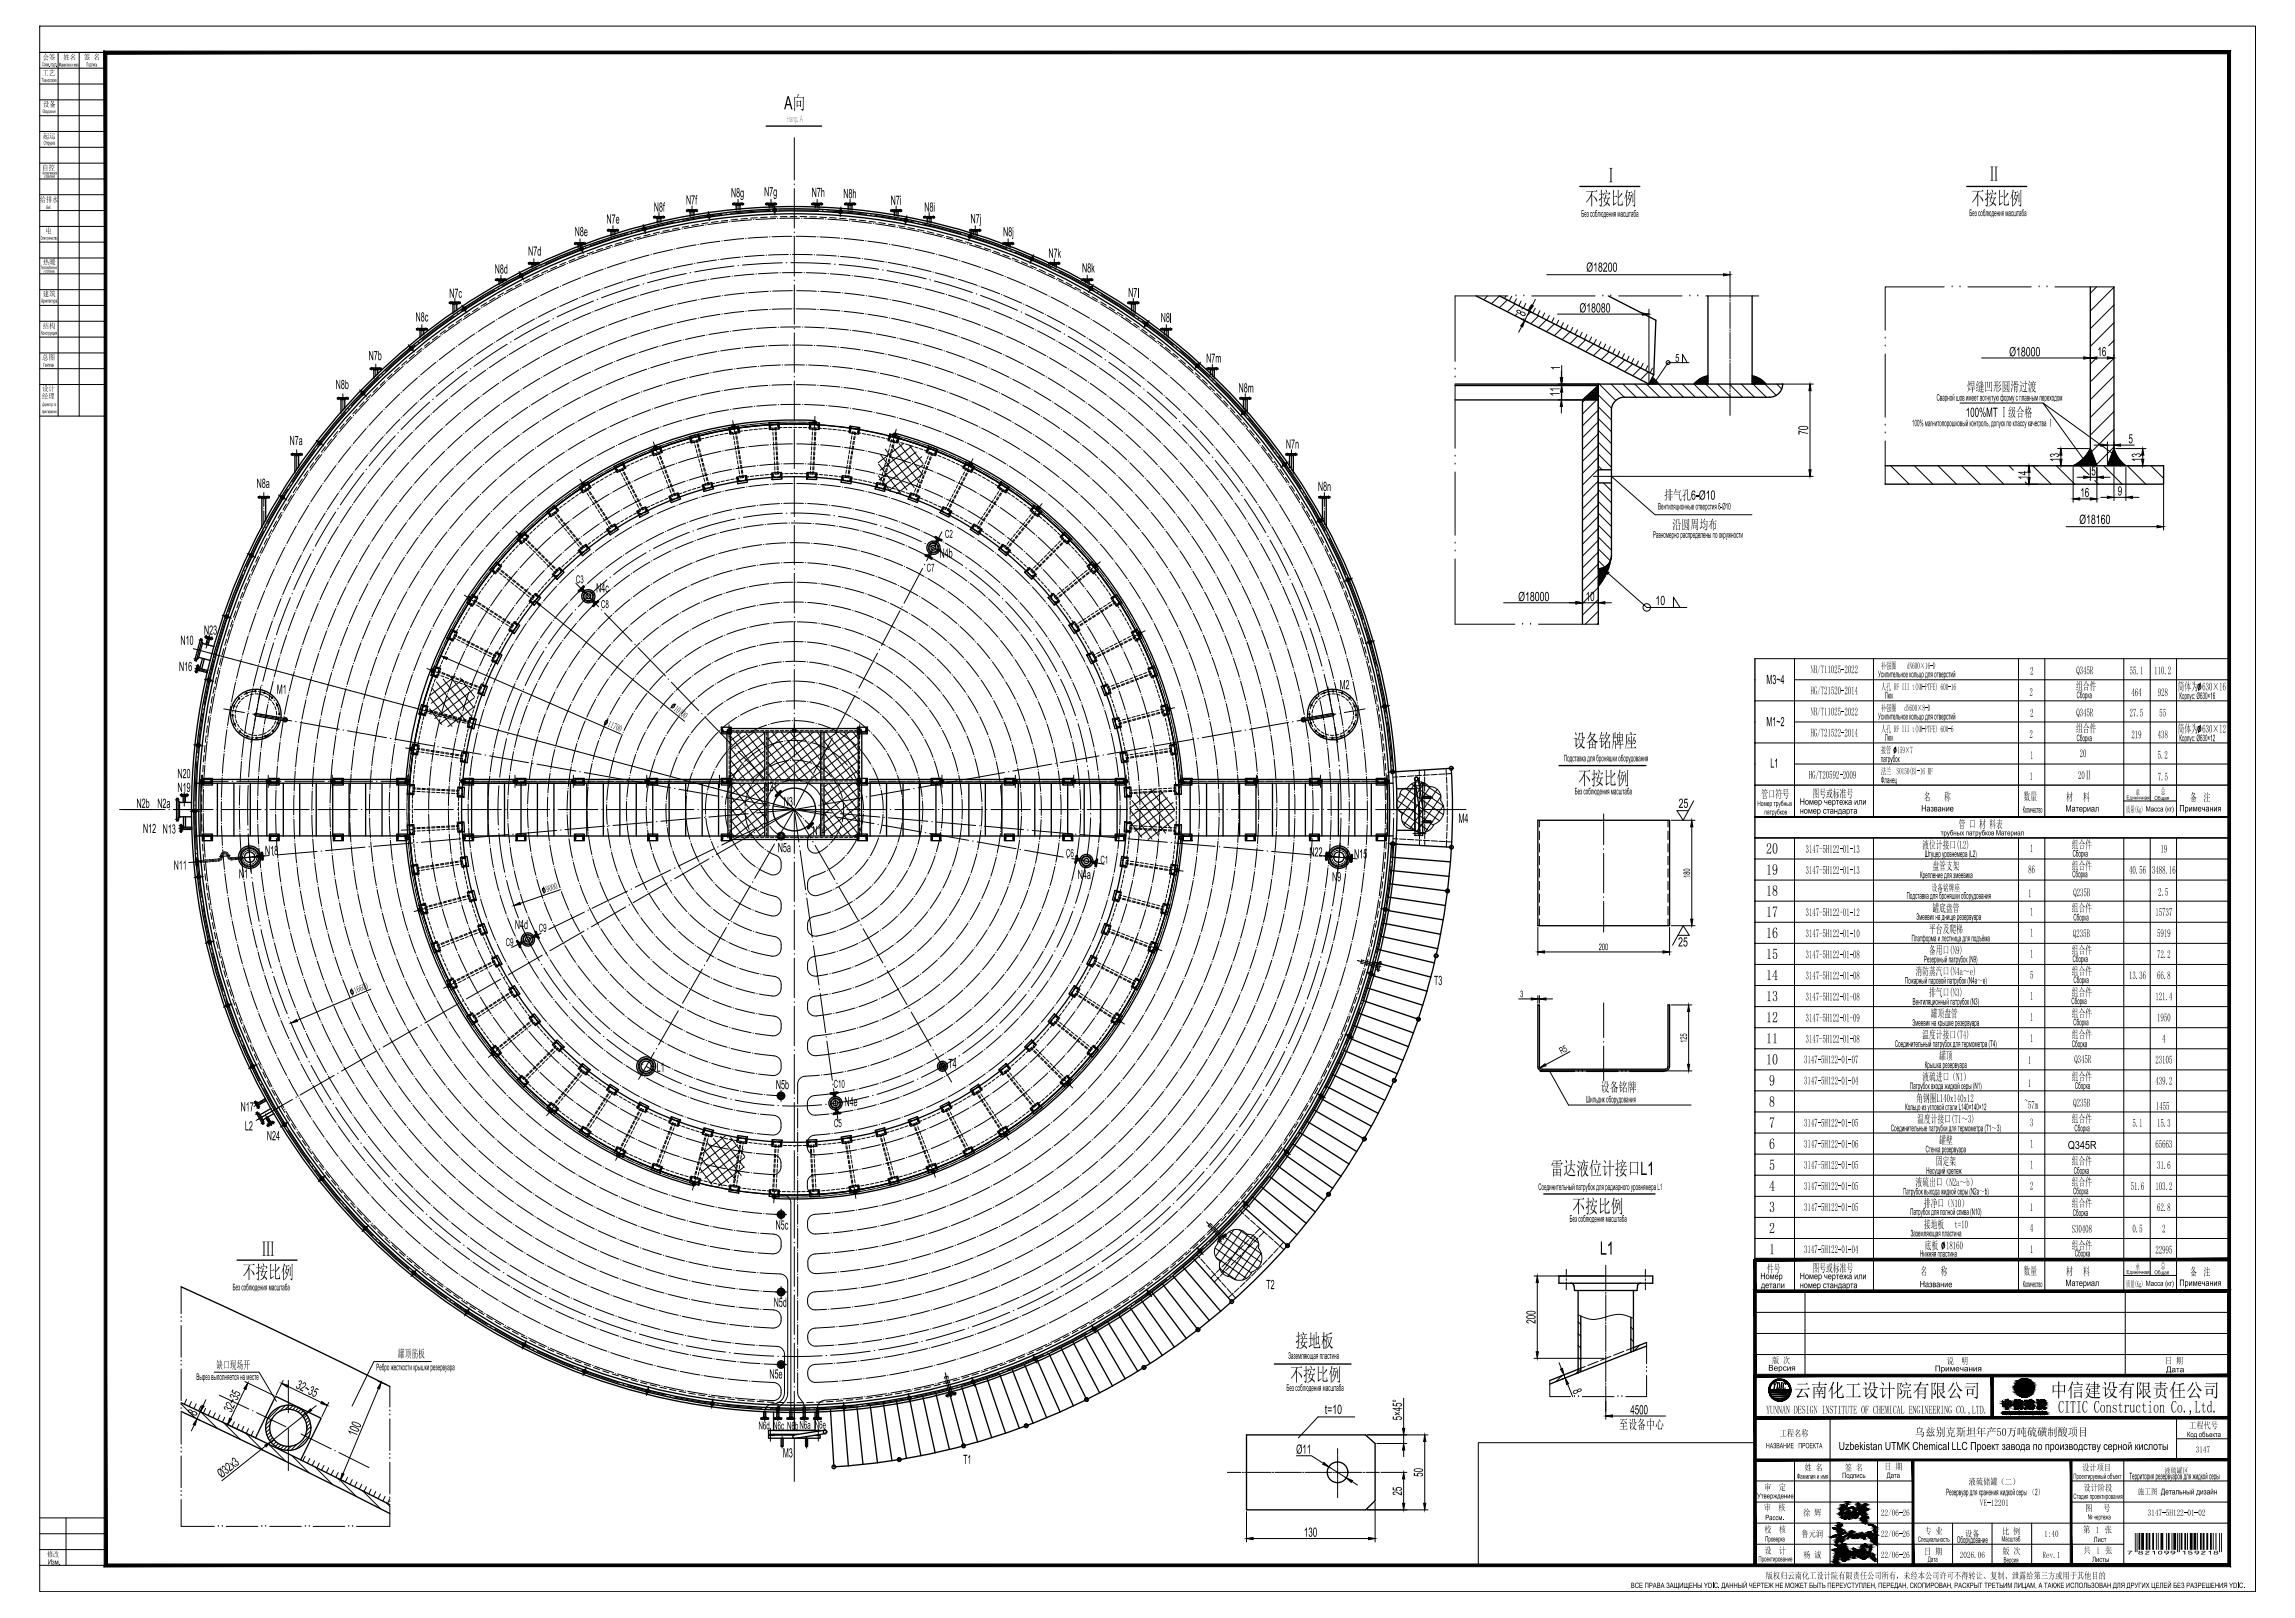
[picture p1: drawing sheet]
<svg xmlns="http://www.w3.org/2000/svg" width="871mm" height="614mm" viewBox="0 0 871 614" stroke-linecap="round" stroke-linejoin="round" font-family="sans-serif">
<defs><g id="words">
<text font-size="7.3" x="806.4" y="588">7IMBKJT*bfjcbi+</text>
<g font-size="7.2">
<text x="609" y="69">Ⅰ</text>
<text x="754.3" y="68.5">Ⅱ</text>
<text x="601.7" y="77.8">不按比例</text>
<text x="748.2" y="77.7">不按比例</text>
<text x="597" y="283.5">设备铭牌座</text>
<text x="598.9" y="297.8">不按比例</text>
<text x="588.5" y="445.8">雷达液位计接口L1</text>
<text x="596.7" y="460.1">不按比例</text>
<text x="99.4" y="476.3">Ⅲ</text>
<text x="92.1" y="485.1">不按比例</text>
<text x="491.6" y="511.1">接地板</text>
<text x="489.6" y="524">不按比例</text>
<text x="680.8" y="530">云南化工设计院有限公司</text>
<text x="778.2" y="529.9">中信建设有限责任公司</text>
</g>
<g font-size="7">
<text x="297.6" y="41.5">A向</text>
<text x="607.2" y="476">L1</text>
</g>
<text font-size="6.4" x="781.1" y="535.9">CITIC Construction Co.,Ltd.</text>
<g font-size="5.7">
<text x="670.2" y="323.9">20</text>
<text x="670.2" y="331.9">19</text>
<text x="670.2" y="339.9">18</text>
<text x="670.2" y="347.9">17</text>
<text x="670.2" y="355.9">16</text>
<text x="670.2" y="363.9">15</text>
<text x="670.2" y="371.9">14</text>
<text x="670.2" y="379.9">13</text>
<text x="670.2" y="387.9">12</text>
<text x="670.2" y="395.9">11</text>
<text x="670.2" y="403.9">10</text>
<text x="671.4" y="411.9">9</text>
<text x="671.4" y="419.9">8</text>
<text x="671.4" y="427.9">7</text>
<text x="671.4" y="435.9">6</text>
<text x="671.4" y="443.9">5</text>
<text x="671.4" y="451.9">4</text>
<text x="671.4" y="459.9">3</text>
<text x="671.4" y="467.9">2</text>
<text x="671.4" y="475.9">1</text>
</g>
<g font-size="5.2">
<text x="578.5" y="120.3" transform="rotate(-63 578.5 120.3)">8</text>
<text x="591.9" y="150.4" transform="rotate(-90 591.9 150.4)">11</text>
<text x="686.2" y="165" transform="rotate(-90 686.2 165)">70</text>
<text x="74.4" y="537.5" transform="rotate(-65 74.4 537.5)">8</text>
<text x="135.2" y="545.3" transform="rotate(-67 135.2 545.3)">100</text>
</g>
<g font-size="5">
<text x="746.5" y="148.5">焊缝凹形圆滑过渡</text>
<text x="631.6" y="189.6">排气孔6-Ø10</text>
<text x="634.7" y="200.8">沿圆周均布</text>
<text x="607.5" y="414.1">设备铭牌</text>
<text x="614.5" y="542.2">至设备中心</text>
</g>
<g font-size="4.9">
<text x="260.3" y="77.6">N7f</text>
<text x="277.4" y="74.8">N8g</text>
<text x="290" y="74.5">N7g</text>
<text x="308.1" y="74.7">N7h</text>
<text x="320" y="75.2">N8h</text>
<text x="338" y="77.7">N7i</text>
<text x="248.1" y="80.3">N8f</text>
<text x="350.8" y="80.3">N8i</text>
<text x="218.1" y="89.6">N8e</text>
<text x="230.2" y="84.8">N7e</text>
<text x="368.3" y="84.7">N7j</text>
<text x="380.7" y="89.7">N8j</text>
<text x="200.4" y="97">N7d</text>
<text x="397.9" y="97.8">N7k</text>
<text x="187.7" y="103.8">N8d</text>
<text x="410.7" y="103.4">N8k</text>
<text x="602" y="103.1">Ø18200</text>
<text x="170.5" y="113">N7c</text>
<text x="428.2" y="112.7">N7l</text>
<text x="599.4" y="118.5">Ø18080</text>
<text x="157.7" y="122">N8c</text>
<text x="440.5" y="122.2">N8l</text>
<text x="139.9" y="136.7">N7b</text>
<text x="457.8" y="137.6">N7m</text>
<text x="762.6" y="135.2">Ø18000</text>
<text x="796" y="135.1">16</text>
<text x="592.1" y="140.4" transform="rotate(-90 592.1 140.4)">1</text>
<text x="127.4" y="147.6">N8b</text>
<text x="470.1" y="148.9">N8m</text>
<text x="746.1" y="158.2">100%MTⅠ级合格</text>
<text x="109.9" y="168.8">N7a</text>
<text x="488" y="170.2">N7n</text>
<text x="807.8" y="168.2">5</text>
<text x="781.5" y="175.2" transform="rotate(-90 781.5 175.2)">13</text>
<text x="812.5" y="175.2" transform="rotate(-90 812.5 175.2)">13</text>
<text x="97.4" y="185.1">N8a</text>
<text x="769.5" y="181.9" transform="rotate(-90 769.5 181.9)">14</text>
<text x="793.7" y="180.4">5</text>
<text x="500.2" y="186.3">N8n</text>
<text x="789.5" y="188.6">16</text>
<text x="803.7" y="188">9</text>
<text x="789.1" y="198.8">Ø18160</text>
<text x="356.5" y="211.6">N4b</text>
<text x="226.2" y="224.7">N4c</text>
<text x="576.2" y="228">Ø18000</text>
<text x="601.8" y="228">10</text>
<text x="628.3" y="229.5">10</text>
<text x="68.5" y="244.6">N10</text>
<text x="77.4" y="240.8">N23</text>
<text x="67.9" y="254.6">N16</text>
<text x="105" y="263.2">M1</text>
<text x="508.4" y="261.5">M2</text>
<text x="670.4" y="259.5">M3~4</text>
<text x="670.4" y="275.5">M1~2</text>
<text x="671.9" y="291.2">L1</text>
<text x="67.3" y="295.2">N20</text>
<text x="67.3" y="300.4">N19</text>
<text x="290.1" y="300.1">N21</text>
<text x="297.4" y="305.8">N3</text>
<text x="51.8" y="306.5">N2b N2a</text>
<text x="637.1" y="306.5">25</text>
<text x="54.3" y="316">N12 N13</text>
<text x="308.4" y="316.8">N14</text>
<text x="553.5" y="312.2">M4</text>
<text x="295.2" y="323.3">N5a</text>
<text x="65.9" y="329.9">N11</text>
<text x="100.6" y="324.4">N18</text>
<text x="497" y="325">N22</text>
<text x="513.9" y="325.7">N15</text>
<text x="90.6" y="333.2">N1</text>
<text x="409" y="333.5">N4a</text>
<text x="505.5" y="334.3">N9</text>
<text x="195.4" y="352.5">N4d</text>
<text x="636.9" y="359.1">25</text>
<text x="544.2" y="373.7">T3</text>
<text x="249.2" y="406.6">L1</text>
<text x="359.9" y="405.2">T4</text>
<text x="294.5" y="413.2">N5b</text>
<text x="320.5" y="419.7">N4e</text>
<text x="91.3" y="421.6">N17</text>
<text x="93" y="428.9">L2</text>
<text x="101.3" y="432.6">N24</text>
<text x="294.3" y="466.5">N5c</text>
<text x="480.6" y="489.1">T2</text>
<text x="293.6" y="495.8">N5d</text>
<text x="582.8" y="502.2" transform="rotate(-90 582.8 502.2)">200</text>
<text x="112.1" y="526.5" transform="rotate(26 112.1 526.5)">32~35</text>
<text x="292" y="523">N5e</text>
<text x="596.7" y="527.6" transform="rotate(68 596.7 527.6)">8</text>
<text x="87.8" y="536.1" transform="rotate(-64 87.8 536.1)">32~35</text>
<text x="502.8" y="536.4">t=10</text>
<text x="532" y="538.9" transform="rotate(-90 532 538.9)">5×45°</text>
<text x="618.7" y="536.6">4500</text>
<text x="491.9" y="551.5">Ø11</text>
<text x="297.1" y="552.9">M3</text>
<text x="365.5" y="555.4">T1</text>
<text x="84.1" y="560.9" transform="rotate(-39 84.1 560.9)">Ø32x3</text>
<text x="540" y="560.3" transform="rotate(-90 540 560.3)">50</text>
<text x="532" y="567.4" transform="rotate(-90 532 567.4)">25</text>
<text x="494.9" y="583">130</text>
</g>
<g font-size="4.3">
<text x="687.1" y="255.4">NB/T11025-2022</text>
<text x="770.5" y="256">2</text>
<text x="788" y="255.8">Q345R</text>
<text x="808.2" y="255.9">55.1</text>
<text x="817.5" y="255.9">110.2</text>
<text x="687.1" y="263.4">HG/T21520-2014</text>
<text x="770.2" y="264">2</text>
<text x="787.9" y="261.7">组合件</text>
<text x="826.4" y="262">筒体为 630×16</text>
<text x="808.9" y="264.1">464</text>
<text x="818.9" y="264.1">928</text>
<text x="687.1" y="271.4">NB/T11025-2022</text>
<text x="770.5" y="272">2</text>
<text x="788" y="271.8">Q345R</text>
<text x="808.2" y="271.9">27.5</text>
<text x="819.5" y="271.9">55</text>
<text x="687.1" y="279.4">HG/T21522-2014</text>
<text x="770.2" y="280">2</text>
<text x="787.9" y="277.7">组合件</text>
<text x="808.9" y="280.1">219</text>
<text x="818.9" y="280.1">438</text>
<text x="826.4" y="278">筒体为 630×12</text>
<text x="770.5" y="288">1</text>
<text x="789.3" y="287.3">20</text>
<text x="818.9" y="287.9">5.2</text>
<text x="686.5" y="295.4">HG/T20592-2009</text>
<text x="770.2" y="296">1</text>
<text x="788.6" y="295.5">20Ⅱ</text>
<text x="818.9" y="296.1">7.5</text>
<text x="668.4" y="302.7">管口符号</text>
<text x="687.8" y="302.6">图号或标准号</text>
<text x="730.1" y="303.7">名</text>
<text x="737.8" y="303.7">称</text>
<text x="767.9" y="303.6">数量</text>
<text x="784.1" y="303.8">材</text>
<text x="790.5" y="303.8">料</text>
<text x="831.2" y="304">备 注</text>
<text x="743.3" y="314.2">管 口 材 料表</text>
<text x="685.2" y="323.6">3147-5H122-01-13</text>
<text x="729.5" y="321.9">液位计接口(L2)</text>
<text x="770.4" y="323.3">1</text>
<text x="786.2" y="321.9">组合件</text>
<text x="820" y="323.5">19</text>
<text x="733.4" y="330">盘管支架</text>
<text x="786.2" y="329.9">组合件</text>
<text x="685.2" y="331.6">3147-5H122-01-13</text>
<text x="769.7" y="331.3">86</text>
<text x="808" y="331.5">40.56</text>
<text x="816.7" y="331.5">3488.16</text>
<text x="769.7" y="340.4" transform="rotate(2 769.7 340.4)">1</text>
<text x="786.8" y="340">Q235B</text>
<text x="819.1" y="339.9">2.5</text>
<text x="685.2" y="347.6">3147-5H122-01-12</text>
<text x="733.4" y="346">罐底盘管</text>
<text x="770.4" y="347.3">1</text>
<text x="786.2" y="345.9">组合件</text>
<text x="818" y="347.5">15737</text>
<text x="732.1" y="353.9">平台及爬梯</text>
<text x="685.2" y="355.6">3147-5H122-01-10</text>
<text x="770.4" y="355.3">1</text>
<text x="786.7" y="355.6">Q235B</text>
<text x="818.6" y="355.5">5919</text>
<text x="685.2" y="363.6">3147-5H122-01-08</text>
<text x="732.1" y="361.9">备用口(N9)</text>
<text x="770.4" y="363.3">1</text>
<text x="786.2" y="361.9">组合件</text>
<text x="818.6" y="363.5">72.2</text>
<text x="685.2" y="371.6">3147-5H122-01-08</text>
<text x="726.9" y="370">消防蒸汽口(N4a～e)</text>
<text x="770.4" y="371.3">5</text>
<text x="786.2" y="369.9">组合件</text>
<text x="808" y="371.5">13.36</text>
<text x="818.6" y="371.5">66.8</text>
<text x="732.1" y="378">排气口(N3)</text>
<text x="786.2" y="377.9">组合件</text>
<text x="685.2" y="379.6">3147-5H122-01-08</text>
<text x="770.4" y="379.3">1</text>
<text x="818" y="379.5">121.4</text>
<text x="685.2" y="387.6">3147-5H122-01-09</text>
<text x="732.7" y="386">罐顶盘管</text>
<text x="770.4" y="387.3">1</text>
<text x="786.2" y="385.9">组合件</text>
<text x="818.6" y="387.5">1950</text>
<text x="685.2" y="395.6">3147-5H122-01-08</text>
<text x="729.5" y="394">温度计接口(T4)</text>
<text x="770.4" y="395.3">1</text>
<text x="786.2" y="393.9">组合件</text>
<text x="820.6" y="395.5">4</text>
<text x="736" y="402">罐顶</text>
<text x="684.7" y="403.4">3147-5H122-01-07</text>
<text x="769.6" y="403.7">1</text>
<text x="787.2" y="403.3">Q345R</text>
<text x="818" y="403.5">23105</text>
<text x="684.7" y="411.4">3147-5H122-01-04</text>
<text x="729.5" y="410">液硫进口（N1）</text>
<text x="769.6" y="412.4">1</text>
<text x="786.2" y="409.9">组合件</text>
<text x="818" y="411.5">439.2</text>
<text x="727.2" y="418.1">角钢圈L140x140x12</text>
<text x="786.8" y="419.8">Q235B</text>
<text x="727.6" y="426">温度计接口(T1～3)</text>
<text x="768.3" y="420.6">~57m</text>
<text x="786.2" y="425.9">组合件</text>
<text x="818.2" y="421">1455</text>
<text x="684.7" y="427.4">3147-5H122-01-05</text>
<text x="770.4" y="427.3">3</text>
<text x="809.3" y="427.5">5.1</text>
<text x="818.6" y="427.5">15.3</text>
<text x="684.7" y="435.4">3147-5H122-01-06</text>
<text x="736" y="434">罐壁</text>
<text x="770.4" y="435.3">1</text>
<text x="818" y="435.5">65663</text>
<text x="684.7" y="443.4">3147-5H122-01-05</text>
<text x="734.7" y="442">固定架</text>
<text x="770.4" y="443.3" transform="rotate(2 770.4 443.3)">1</text>
<text x="786.2" y="441.9">组合件</text>
<text x="818.6" y="443.5">31.6</text>
<text x="726.9" y="450">液硫出口（N2a～b）</text>
<text x="786.2" y="449.9">组合件</text>
<text x="684.7" y="451.4">3147-5H122-01-05</text>
<text x="770.4" y="451.3" transform="rotate(2 770.4 451.3)">2</text>
<text x="808.7" y="451.5">51.6</text>
<text x="818" y="451.5">103.2</text>
<text x="684.7" y="459.4">3147-5H122-01-05</text>
<text x="730.2" y="458">排净口（N10）</text>
<text x="770.3" y="459.4">1</text>
<text x="786.2" y="457.9">组合件</text>
<text x="818.6" y="459.5">62.8</text>
<text x="730.2" y="466">接地板</text>
<text x="741.7" y="466">t=10</text>
<text x="770.4" y="467.3">4</text>
<text x="786.2" y="467.7">S30408</text>
<text x="809.3" y="467.6">0.5</text>
<text x="820.6" y="467.6">2</text>
<text x="730.5" y="474">底板 18160</text>
<text x="786.2" y="473.9">组合件</text>
<text x="684.7" y="475.4">3147-5H122-01-04</text>
<text x="770.4" y="475.4">1</text>
<text x="818" y="475.6">22995</text>
<text x="670.6" y="482.8">件号</text>
<text x="687.8" y="482.6">图号或标准号</text>
<text x="728.8" y="483.7">名</text>
<text x="736.5" y="483.7">称</text>
<text x="767.9" y="483.6">数量</text>
<text x="784.1" y="483.8">材</text>
<text x="790.5" y="483.8">料</text>
<text x="831.2" y="484">备 注</text>
<text x="151" y="515">罐顶筋板</text>
<text x="82" y="519.3">缺口现场开</text>
<text x="670.3" y="536.3">YUNNAN DESIGN INSTITUTE OF CHEMICAL ENGINEERING CO.,LTD.</text>
<text x="726.8" y="544.8">乌兹别克斯坦年产50万吨硫磺制酸项目</text>
</g>
<g font-size="4.2">
<text x="635.8" y="137.3">5</text>
<text x="358.6" y="204">C2</text>
<text x="218.6" y="221.3">C3</text>
<text x="351.7" y="216.9">C7</text>
<text x="228.1" y="230.7">C8</text>
<text x="404.6" y="325.1">C6</text>
<text x="417.6" y="327.7">C1</text>
<text x="204.5" y="353.5">C9</text>
<text x="191.9" y="358.9">C9</text>
<text x="316.4" y="412.7">C10</text>
<text x="316.5" y="427.6">C5</text>
<text x="784.8" y="435.9">Q345R</text>
<text x="287.9" y="542.3">N6d</text>
<text x="293.4" y="542.3">N6c N6b</text>
<text x="303.4" y="542.1">N6a N6e</text>
<text x="697.8" y="550.1">Uzbekistan UTMK Chemical LLC Проект завода по производству серной кислоты</text>
</g>
<g font-size="3.6">
<text x="713.9" y="253.7">补强圈</text>
<text x="723.7" y="253.8">dN600×16-D</text>
<text x="713.9" y="261.7">人孔 RF III t(NM-PTFE) 600-16</text>
<text x="255.5" y="269.4" transform="rotate(39 255.5 269.4)">10100</text>
<text x="713.9" y="269.7">补强圈</text>
<text x="722.7" y="269.8">dN600×8-D</text>
<text x="230.4" y="275.5" transform="rotate(23 230.4 275.5)">11700</text>
<text x="713.9" y="277.7">人孔 RF III t(NM-PTFE) 600-6</text>
<text x="713.9" y="285.7">接管 159×7</text>
<text x="713.9" y="293.8">法兰 SO150(B)-16 RF</text>
<text x="207.6" y="338.6" transform="rotate(-19 207.6 338.6)">9000</text>
<text x="733.1" y="338">设备铭牌座</text>
<text x="134.9" y="377.1" transform="rotate(-23 134.9 377.1)">16600</text>
</g>
<text font-size="3.5" fill="#f0f" x="298.5" y="46.3">Напр. А</text>
<g font-size="3.5">
<text x="600.1" y="82.3">Без соблюдения масштаба</text>
<text x="747.4" y="82">Без соблюдения масштаба</text>
<text x="734.9" y="152">Сварной шов имеет вогнутую форму с плавным переходом</text>
<text x="725.6" y="161.7">100% магнитопорошковый контроль, допуск по классу качестваⅠ</text>
<text x="629.2" y="193.3">Вентиляционные отверстия 6-Ø10</text>
<text x="627.3" y="204">Равномерно распределены по окружности</text>
<text x="712.8" y="257">Усилительное кольцо для отверстий</text>
<text x="715.3" y="265">Люк</text>
<text x="788.1" y="264.9">Сборка</text>
<text x="827.1" y="265.2">Корпус: Ø630×16</text>
<text x="712.8" y="273">Усилительное кольцо для отверстий</text>
<text x="715.3" y="281">Люк</text>
<text x="788.1" y="281.2">Сборка</text>
<text x="827.1" y="281.2">Корпус: Ø630×12</text>
<text x="593.5" y="288.8">Подставка для броняшки оборудования</text>
<text x="713.8" y="289.1">патрубок</text>
<text x="713.8" y="297.1">Фланец</text>
<text x="597.6" y="301.4">Без соблюдения масштаба</text>
<text x="730.5" y="325.1">Штуцер уровнемера (L2)</text>
<text x="786.6" y="325">Сборка</text>
<text x="641.4" y="333.1" transform="rotate(-90 641.4 333.1)">180</text>
<text x="728.7" y="333.1">Крепление для змеевика</text>
<text x="786.5" y="332.8">Сборка</text>
<text x="723.6" y="341">Подставка для броняшки оборудования</text>
<text x="727.3" y="349">Змеевик на днище резервуара</text>
<text x="786.9" y="349.2">Сборка</text>
<text x="725.5" y="357.1">Платформа и лестница для подъёма</text>
<text x="606.8" y="360.5">200</text>
<text x="730.2" y="365.1">Резервный патрубок (N9)</text>
<text x="786.6" y="365">Сборка</text>
<text x="723" y="373.2">Пожарный паровой патрубок (N4a～e)</text>
<text x="786.9" y="373">Сборка</text>
<text x="576.9" y="378.3">3</text>
<text x="725.8" y="381.2">Вентиляционный патрубок (N3)</text>
<text x="786.1" y="381">Сборка</text>
<text x="725.8" y="389.2">Змеевик на крышке резервуара</text>
<text x="786.8" y="389">Сборка</text>
<text x="640.2" y="395.6" transform="rotate(-90 640.2 395.6)">125</text>
<text x="592.6" y="399.9" transform="rotate(-28 592.6 399.9)">R5</text>
<text x="719.2" y="397.2">Соединительный патрубок для термометра (Т4)</text>
<text x="786.3" y="397.3">Сборка</text>
<text x="730.5" y="405.2">Крышка резервуара</text>
<text x="724.9" y="413.2">Патрубок входа жидкой серы (N1)</text>
<text x="787.4" y="413.1">Сборка</text>
<text x="601.9" y="418.3">Шильдик оборудования</text>
<text x="723.1" y="421.2">Кольцо из угловой стали L140×140×12</text>
<text x="717.6" y="429.2">Соединительные патрубки для термометра (Т1～3)</text>
<text x="787.3" y="429.2">Сборка</text>
<text x="730.8" y="437.2">Стенка резервуара</text>
<text x="731.1" y="445.3">Несущий крепеж</text>
<text x="787" y="445.3">Сборка</text>
<text x="583.8" y="451.5">Соединительный патрубок для радиарного уровнямера L1</text>
<text x="722.2" y="453.2">Патрубок выхода жидкой серы (N2a～b)</text>
<text x="786.8" y="453.1">Сборка</text>
<text x="725" y="460.9">Патрубок для полной слива (N10)</text>
<text x="786.6" y="461.3">Сборка</text>
<text x="595.7" y="463.5">Без соблюдения масштаба</text>
<text x="725.1" y="469.1">Заземляющая пластина</text>
<text x="728.7" y="476.8">Нижняя пластина</text>
<text x="787.4" y="476.7">Сборка</text>
<text x="88.2" y="489.5">Без соблюдения масштаба</text>
<text x="488.9" y="515.5">Заземляющая пластина</text>
<text x="142.8" y="519.9">Ребро жесткости крышки резервуара</text>
<text x="74.5" y="523.5">Вырез выполняется на месте</text>
<text x="488.2" y="527.7">Без соблюдения масштаба</text>
<text x="808.1" y="561.2">Территория резервуаров для жидкой серы</text>
<text x="738.6" y="567.3">Резервуар для хранения жидкой серы （2）</text>
<text x="742.7" y="585.3">Оборудование</text>
</g>
<g font-size="3.4">
<text x="683" y="305.3">Номер чертежа или</text>
<text x="810.5" y="302">单</text>
<text x="820.1" y="301.4">总</text>
<text x="683" y="308.7">номер стандарта</text>
<text x="729.1" y="307.8">Название</text>
<text x="767.7" y="308.3">Количество</text>
<text x="783.9" y="307.9">Материал</text>
<text x="827.1" y="307.8">Примечания</text>
<text x="668.1" y="485.3">Номер</text>
<text x="683" y="485.3">Номер чертежа или</text>
<text x="810.5" y="482">单</text>
<text x="820.1" y="481.4">总</text>
<text x="668.3" y="488.7">детали</text>
<text x="683" y="488.7">номер стандарта</text>
<text x="728.6" y="488.4">Название</text>
<text x="767.7" y="488.3">Количество</text>
<text x="783.9" y="487.9">Материал</text>
<text x="827.1" y="487.8">Примечания</text>
<text x="672.5" y="517.2">版 次</text>
<text x="738.8" y="517.5">说</text>
<text x="744.3" y="517.5">明</text>
<text x="821.6" y="517.4">日 期</text>
<text x="675.4" y="544.9">工程名称</text>
<text x="830.8" y="542">工程代号</text>
<text x="833.3" y="551.1">3147</text>
<text x="684.9" y="557.9">姓 名</text>
<text x="700.2" y="558">签 名</text>
<text x="715.1" y="557.6">日 期</text>
<text x="790.2" y="557.9">设计项目</text>
<text x="747.1" y="563.3">液硫储罐（二）</text>
<text x="669.6" y="565.4">审</text>
<text x="675.1" y="565.4">定</text>
<text x="790.7" y="565.6">设计阶段</text>
<text x="669.4" y="573.1">审</text>
<text x="674.9" y="573.1">核</text>
<text x="684.4" y="575.1">徐 辉</text>
<text x="713.8" y="575.1">22/06-26</text>
<text x="751.4" y="571.3">VE-12201</text>
<text x="791.3" y="573.4">图</text>
<text x="798.2" y="573.4">号</text>
<text x="815" y="575.1">3147-5H122-01-02</text>
<text x="669.6" y="581.4">校</text>
<text x="675.1" y="581.4">核</text>
<text x="730.4" y="582">专 业</text>
<text x="790.6" y="581.5">第 1 张</text>
<text x="683.7" y="583.1">鲁元润</text>
<text x="713.8" y="583.1">22/06-26</text>
<text x="745.8" y="583.1">设备</text>
<text x="759.8" y="582.1">比 例</text>
<text x="775.8" y="583.1">1:40</text>
<text x="669.6" y="589.4">设</text>
<text x="675.1" y="589.4">计</text>
<text x="684.4" y="591.1">杨 诚</text>
<text x="713.8" y="591.1">22/06-26</text>
<text x="730.2" y="589.8">日 期</text>
<text x="743.8" y="591.1">2026.06</text>
<text x="760" y="589.6">版 次</text>
<text x="775.1" y="591.1">Rev.1</text>
<text x="790.7" y="589.3">共 1 张</text>
<text x="670.2" y="599">版权归云南化工设计院有限责任公司所有，未经本公司许可不得转让、复制、泄露给第三方或用于其他目的</text>
</g>
<g font-size="3.3">
<text x="806.8" y="308.2">质量(Kg)</text>
<text x="806.8" y="488.2">质量(Kg)</text>
</g>
<g font-size="3.1">
<text x="671.1" y="520">Версия</text>
<text x="734.3" y="520.3">Примечания</text>
<text x="822.1" y="520.6">Дата</text>
<text x="811.3" y="567">施工图 Детальный дизайн</text>
</g>
<g font-size="2.9">
<text x="16.2" y="22.6">会签</text>
<text x="24" y="22.7">姓名</text>
<text x="31.8" y="22.6">签 名</text>
<text x="16" y="28.6">工艺</text>
<text x="16.3" y="40.6">设备</text>
<text x="16.3" y="52.6">起运</text>
<text x="16" y="64.6">自控</text>
<text x="15.2" y="76.7">给排水</text>
<text x="17.1" y="88.5">电</text>
<text x="16.3" y="100.4">热暖</text>
<text x="16.2" y="112.4">建筑</text>
<text x="16.2" y="124.6">结构</text>
<text x="16" y="136.6">总图</text>
<text x="16" y="148.4">设计</text>
<text x="15.9" y="151.3">经理</text>
<text x="821.5" y="558.9">液硫罐区</text>
<text x="17.8" y="590.6">修改</text>
</g>
<g font-size="2.8">
<text x="666.9" y="305.8">Номер трубных</text>
<text x="669.6" y="309">патрубков</text>
<text x="814.3" y="307.8">Масса (кг)</text>
<text x="736.6" y="316.9">трубных патрубков Материал</text>
<text x="814.3" y="487.8">Масса (кг)</text>
<text x="830" y="545.2">Код объекта</text>
<text x="670.3" y="549.4">НАЗВАНИЕ ПРОЕКТА</text>
<text x="681.9" y="561">Фамилия и имя</text>
<text x="699.1" y="560.7">Подпись</text>
<text x="716.1" y="560.7">Дата</text>
<text x="786.9" y="561">Проектируемый объект</text>
<text x="666.9" y="568.5">Утверждение</text>
<text x="786.9" y="568.7">Стадия проектирования</text>
<text x="670" y="576.7">Рассм.</text>
<text x="792.4" y="576.5">№ чертежа</text>
<text x="669.9" y="584.8">Проверка</text>
<text x="727.9" y="585">Специальность</text>
<text x="759.6" y="584.8">Масштаб</text>
<text x="794.6" y="585">Лист</text>
<text x="18.1" y="593.6">Изм.</text>
<text x="667.4" y="592.4">Проектирование</text>
<text x="731.6" y="592.5">Дата</text>
<text x="760.4" y="592.8">Версия</text>
<text x="794" y="592.6">Листы</text>
<text x="619" y="602.4">ВСЕ ПРАВА ЗАЩИЩЕНЫ YDIC. ДАННЫЙ ЧЕРТЕЖ НЕ МОЖЕТ БЫТЬ ПЕРЕУСТУПЛЕН, ПЕРЕДАН, СКОПИРОВАН, РАСКРЫТ ТРЕТЬИМ ЛИЦАМ, А ТАКЖЕ ИСПОЛЬЗОВАН ДЛЯ ДРУГИХ ЦЕЛЕЙ БЕЗ РАЗРЕШЕНИЯ YDIC.</text>
</g>
<g font-size="2.1">
<text x="15.9" y="25.1">Совм. подп.</text>
<text x="22.4" y="25.3">Фамилия и имя</text>
<text x="32.7" y="25.2">Подпись</text>
<text x="15.8" y="31.2">Технология</text>
<text x="16.6" y="54.9">Отгрузка</text>
<text x="15.6" y="114.8">Архитектура</text>
<text x="15.6" y="127">Конструкция</text>
<text x="16.4" y="139.1">Генплан</text>
<text x="807" y="303.3">Единичная</text>
<text x="817.6" y="303.4">Общая</text>
<text x="807" y="483.3">Единичная</text>
<text x="817.6" y="483.4">Общая</text>
</g>
<g font-size="1.8">
<text x="16.1" y="42.9">Оборудование</text>
<text x="16.1" y="66.2">Автоматическое</text>
<text x="16.8" y="67.4">управление</text>
<text x="17.6" y="79.3">ВиК</text>
<text x="15.5" y="90.9">Электричество</text>
<text x="15.5" y="102.1">Теплоснабежение</text>
<text x="16.5" y="103.5">и отопление</text>
<text x="16.1" y="154.1">Директор по</text>
<text x="15.9" y="156.7">проектированию</text>
</g>
</g></defs>
<!-- layer: 0 -->
<g fill="none" stroke="#000" stroke-width=".51">
<path d="M309.2 159.5a147.8 147.8 0 0 0-155.1 136.9M233 177l3.4-1.7 1.1 2.2-3.3 1.7zM247.1 170.6l3.4-1.4 .9 2.4-3.5 1.3zM261.6 165.7l3.6-1 .7 2.4-3.6 1zM276.6 162.2l3.7-.5 .4 2.4-3.7 .6zM291.9 160.4l3.8-.2 .1 2.5-3.7 .2zM292.9 179.5l3.7-.3 .2 2.5-3.8 .2zM306.3 179.2l3.7 .3-.1 2.4-3.7-.2zM307.3 160.2l3.7 .2-.1 2.5-3.7-.2zM309.1 161a146.3 146.3 0 0 0-153.6 135.4M322.6 161.7l3.7 .5-.4 2.5-3.7-.6zM337.7 164.7l3.6 1-.6 2.4-3.6-1z"/>
<path d="M339.3 165.8a146.3 146.3 0 0 1 108.1 130.6M339.7 164.4a147.8 147.8 0 0 1 109.1 132M352.4 169.2l3.5 1.4-.9 2.3-3.5-1.3zM366.6 175.3l3.3 1.7-1.1 2.2-3.4-1.7zM207.5 194.1l2.9-2.4 1.6 2-2.9 2.3zM219.8 184.9l3.2-2.1 1.3 2.1-3.1 2.1zM241.7 194l3.3-1.8 1.2 2.3-3.4 1.7zM253.9 188.3l3.4-1.3 1 2.3-3.5 1.4zM266.5 184l3.7-1 .6 2.5-3.6 .9zM279.6 181l3.7-.6 .4 2.5-3.7 .6zM319.7 180.4l3.6 .6-.3 2.5-3.8-.6zM332.8 183l3.6 1-.7 2.4-3.6-.9z"/>
<path d="M345.6 187l3.5 1.3-.9 2.4-3.5-1.4zM357.9 192.2l3.3 1.8-1.1 2.2-3.3-1.7zM369.6 198.8l3.1 2-1.3 2.1-3.1-2zM380 182.8l3.1 2.1-1.3 2.1-3.2-2.1zM392.5 191.7l2.9 2.4-1.5 1.9-3-2.3zM188.4 213.2l1.9 1.6-2.3 2.9-1.9-1.6zM198.8 201.9l1.8 1.7-2.6 2.7-1.8-1.8zM212.3 215.3l1.8 1.8-2.7 2.7-1.8-1.8zM219.5 208.9l2.9-2.4 1.5 1.9-2.8 2.4zM230.2 200.8l3.1-2 1.4 2.1-3.1 2zM380.6 206.5l2.9 2.4-1.6 1.9-2.9-2.4zM390.7 215.3l2.6 2.7-1.8 1.8-2.6-2.7z"/>
<path d="M402.3 203.6l1.8-1.7 2.6 2.6-1.7 1.8zM412.6 214.8l1.9-1.6 2.4 2.9-1.9 1.6zM171.3 238.7l2.3 1.2-1.7 3.3-2.3-1.1zM179.2 225.5l2.1 1.4-2.1 3.1-2-1.4zM195.2 235.9l2.1 1.3-2.1 3.2-2.1-1.4zM203.2 225.1l1.9 1.6-2.3 2.9-2-1.6zM397.8 226.7l2-1.6 2.3 2.9-1.9 1.6zM405.7 237.2l2.1-1.3 2 3.1-2 1.4zM421.6 226.9l2.2-1.4 2 3.1-2.1 1.4zM429.4 239.9l2.2-1.2 1.7 3.4-2.2 1.1zM164.9 252.7l2.3 .9-1.3 3.5-2.3-.9zM182.7 259.5l2.3 .9-1.4 3.5-2.3-.9z"/>
<path d="M188.3 247.4l2.2 1.1-1.7 3.3-2.2-1.1zM412.5 248.5l2.2-1.1 1.6 3.3-2.2 1.1zM435.7 253.6l2.4-.9 1.3 3.5-2.4 .9zM666 249.9v48M160 267.3l2.4 .6-1 3.7-2.4-.7zM178.4 272.2l2.4 .6-1 3.7-2.4-.7zM273.8 275.9h3.7v2.5h-3.7zM274 276.4l.3 1M274.1 276.4v1.3h3.1v-1.3h48.6M274.3 277.4l.2 .1M274.5 277.6h2.3M275.9 277.7v19.3"/>
<path d="M277.2 276.4l-.4 1.1M290.2 277.7v18.1M291.5 277.7v18.1M311.5 277.7v18.1M312.7 277.7v18.1M325.4 275.9h3.8v2.5h-3.8zM325.7 276.4l.3 1M325.8 276.4l-.1 1.3h3.2v-1.3l-.2 1M325.9 277.4l.2 .1M326.1 277.6h2.4M327.1 277.7v19.3M328.6 277.4l-.2 .1"/>
<path d="M418 260.4l2.3-.9 1.3 3.5-2.3 .9zM422.2 272.8l2.4-.6 1 3.6-2.4 .7zM440.6 267.9l2.4-.6 .9 3.6-2.4 .7zM74.2 297.1h77.1v20.1M76.2 297.1v20.1M76.5 295.7h78.2M76.9 295.3h3.7v2.5h-3.7zM80.1 296.8l-2.5 .2-.2-.2M80.3 295.8l-.2 1M80.3 295.8v1.3h-3.1v-1.3l.2 1M82.5 297.1v20.1M88.8 297.1v20.1"/>
<path d="M95 297.1v20.1M101.3 297.1v20.1M102.2 295.3h3.8v2.5h-3.8zM102.5 295.8l.2 1M102.5 295.8v1.3h3.2v-1.3M105.4 296.8l-2.4 .2-.3-.2M105.6 295.8l-.1 1M107.5 297.1v20.1M113.7 297.1v20.1M120 297.1v20.1M126.3 297.1v20.1M126.5 295.3h3.8v2.5h-3.8z"/>
<path d="M127 296v.8M129.7 296.8l-2.4 .2-.3-.2M129.9 295.8l-.1 1M130 295.8v1.3h-3.2v-1.3l.2 .2M132.5 297.1v20.1M138.8 297.1v20.1M145 297.1v20.1M150.6 295.3h3.7v2.5h-3.7zM151.1 296.8l.2 .2M153.8 296.8l-2.5 .2M153.9 296l-.1 .8M154 295.8l-.2 .1"/>
<path d="M154 295.8v1.3h-3.1v-1.3l.2 1M154.8 297.6l2.5 .1-.2 3.8-2.5-.2zM156.6 282.3l2.4 .4-.5 3.7-2.5-.4zM173.8 298.6l2.5 .1-.2 3.7-2.5-.1zM175.3 285.3l2.5 .4-.6 3.6-2.4-.3zM175.6 297.1h251.8M175.6 295.7h101.1M175.9 295.3h3.8v2.5h-3.8zM179 297.1v20.1M179.2 296.8l-2.5 .2-.3-.2M179.4 295.8l-.2 1M179.4 295.8v1.3h-3.2v-1.3l.3 1"/>
<path d="M185.2 297.1v20.1M191.5 297.1v20.1M195.8 295.3h3.8v2.5h-3.8zM196.3 296l.1 .8M196.3 296.8l.2 .2M197.7 297.1v20.1M199.1 296.8l-2.5 .2M199.3 295.8l-.2 1M199.3 295.8v1.3h-3.2v-1.3l.2 .2M204 297.1v20.1M210.2 297.1v20.1M216.5 297.1v20.1"/>
<path d="M218 295.3h3.7v2.5h-3.7zM218.3 295.8v1.3h3.1v-1.3M218.3 295.8l.2 1M221.2 296.8l-2.5 .2-.2-.2M221.4 295.8l-.2 1M222.7 297.1v20.1M229 297.1v20.1M235.2 297.1v20.1M241.5 297.1v20.1M245.8 295.3h3.8v2.5h-3.8zM246.3 296l.1 .8M247.7 297.1v20.1"/>
<path d="M249 296.8l-2.4 .2-.2-.2M249.3 295.8l-.2 1M249.3 295.8v1.3h-3.1l-.1-1.3 .2 .2M254 297.1v20.1M260.2 297.1v20.1M266.5 297.1v20.1M272.7 297.1v20.1M273.8 295.3h3.7v2.5h-3.7zM274 295.8l.3 1M274.1 295.8v1.3h3.1v-1.3M274.3 296.8l2.5 .2M276.3 297.8v20"/>
<path d="M276.9 296.8l-.1 .2M277.2 295.8l-.2 1M277.2 295.8v-18.1h48.5l.1 18.1M277.2 295.8h48.5M277.5 297.8v20M290.2 297.1v20.1M291.5 297.1v20.1M311.5 297.1v20.1M312.7 297.1v20.1M325.4 295.3h3.8v2.5h-3.8zM325.7 297.1v20.1M325.7 295.8l.3 1"/>
<path d="M325.8 295.8l-.1 1.3h3.2v-1.3l-.2 1M325.9 296.8l.2 .2 2.5-.2M327 297.1v20.1M329.9 295.7h97.5M330.2 297.1v20.1M336.5 297.1v20.1M342.7 297.1v20.1M349 297.1v20.1M353.4 295.3h3.7v2.5h-3.7zM353.6 295.8l.3 1M353.7 295.8v1.3h3.1v-1.3l-.2 1M353.9 296.8l.2 .2 2.4-.2"/>
<path d="M355.2 297.1v20.1M361.5 297.1v20.1M367.7 297.1v20.1M374 297.1v20.1M380.2 297.1v20.1M381.2 295.3h3.7v2.5h-3.7zM381.5 295.8l.1 .1M381.5 295.8v1.3h3.1v-1.3l-.1 .2M381.7 296v.8M381.7 296.8l.2 .2 2.5-.2M384.5 296l-.1 .8M386.5 297.1v20.1"/>
<path d="M392.7 297.1v20.1M399 297.1v20.1M403.4 295.3h3.7v2.5h-3.7zM403.6 295.8l.3 1M403.6 295.8v1.3h3.2v-1.3l-.2 1M403.9 296.8l.1 .2M405.2 297.1v20.1M406.5 296.8l-2.4 .2M411.5 297.1v20.1M417.7 297.1v20.1M423.2 295.3h3.8v2.5h-3.8zM423.5 295.8l.2 .1"/>
<path d="M423.5 295.8v1.3h3.2v-1.3l-.2 1M423.7 296l.1 .8M423.8 296.8l2.5 .2M424 297.1v20.1M425.1 285.7l2.5-.4 .6 3.7-2.5 .3zM426.4 296.8l-.2 .2M426.7 298.7l2.5-.1 .2 3.7-2.5 .1zM443.9 282.7l2.5-.4 .6 3.7-2.5 .4zM445.7 297.7l2.5-.1 .2 3.7-2.5 .2zM448.2 295.7h78.3M448.6 295.3h3.8v2.5h-3.8zM448.9 295.8l.3 1"/>
<path d="M448.9 295.8v1.3h3.2v-1.3M449.2 296.8l.2 .2 2.4-.2M452.1 295.8l-.2 1M457.9 297.1v20.1M464.2 297.1v20.1M470.5 297.1v20.1M472.7 295.3h3.7v2.5h-3.7zM473 295.8l.2 1M473 295.8l-.1 1.3h3.2v-1.3l-.2 1M473.2 296.8l2.5 .2M475.9 296.8l-.2 .2M476.7 297.1v20.1"/>
<path d="M482.9 297.1v20.1M489.2 297.1v20.1M495.4 297.1v20.1M497 295.3h3.7v2.5h-3.7zM497.3 295.8l.2 1M497.3 295.8v1.3h3.1v-1.3l-.1 .2M497.5 296.8l.2 .2M500.2 296.8l-2.5 .2M500.3 296l-.1 .8M501.7 297.1v20.1M508 297.1v20.1M514.2 297.1v20.1"/>
<path d="M520.4 297.1v20.1M522.3 295.3h3.8v2.5h-3.8zM522.6 295.8l.3 1M522.6 295.8v1.3h3.2v-1.3l-.2 1M522.8 296.8l.2 .2 2.5-.2M526.7 297.1v20.1M528 292.9a227.1 227.1 0 0 0-318.4-193.4 227.1 227.1 0 0 0-71.3 365.7 227.1 227.1 0 0 0 367.7-59.5 226.5 226.5 0 0 0 22.1-85.6M528.5 292.9l22.3-1.5a249.8 249.8 0 0 1-62.2 181.2M528.7 297.1h-77v20.1M528.9 292.8a227.9 227.9 0 0 0-345.9-180.4 227.9 227.9 0 0 0 1.1 390.1 227.9 227.9 0 0 0 344.9-182.4M846 297.9v20M74.2 317.1h77.1"/>
<path d="M76.9 316.4h3.7v2.5h-3.7zM77.2 318.5v-1.4l3.1 .1v1.3M77.4 317.5l-.2 .9M77.4 317.4l2.5-.1 .4 1.1M102.2 316.4h3.8v2.5h-3.8zM102.5 318.5v-1.4l3.2 .1v1.3M102.7 317.5l-.2 .9M102.7 317.4l2.5-.1 .4 1.1M126.5 316.4h3.8v2.5h-3.8zM126.8 318.5v-1.4l3.2 .1v1.3M127 318.3l-.2 .1M127 317.5v.8"/>
<path d="M127 317.4l2.7 .1M129.8 317.5l.1 .9M150.6 316.4h3.7v2.5h-3.7zM150.9 318.5v-1.4l3.1 .1v1.3M151.1 317.5l-.2 .9M151.3 317.2l-.2 .2M151.3 317.3l2.5 .2M153.8 317.5l.1 .8M153.8 318.3l.2 .1M154.1 318.2a147.8 147.8 0 0 0 109.1 131.6M154.6 313l2.5-.2 .2 3.8-2.5 .1zM155.5 317.1a146.3 146.3 0 0 0 108.1 131.3"/>
<path d="M173.6 312l2.5-.2 .2 3.8-2.5 .1zM175.6 317.2h251.7M175.9 316.4h3.8v2.5h-3.8zM176.2 318.5v-1.4l3.2 .1v1.3M176.4 317.4l2.8 .1M176.5 317.5l-.3 .9M179.2 317.5l.2 .9M195.8 316.4h3.8v2.5h-3.8zM196.1 318.5v-1.4l3.2 .1v1.3M196.3 318.3l-.2 .1M196.4 317.5l-.1 .8M196.5 317.2l-.2 .2"/>
<path d="M196.6 317.3h2.4l.3 1.1M218 316.4h3.7v2.5h-3.7zM218.3 318.5v-1.4l3.1 .1v1.3M218.5 317.5l-.2 .9M218.5 317.4l2.7 .1M221.2 317.5l.2 .9M245.8 316.4h3.8v2.5h-3.8zM246.1 318.5l.1-1.4 3.1 .1v1.3M246.3 318.3l-.2 .1M246.4 317.5l-.1 .8M246.4 317.4l2.5-.1 .4 1.1M273.8 316.4h3.7v2.5h-3.7z"/>
<path d="M274.1 318.5v-1.4l3.1 .1v1.3h48.6l-.1-1.3 3.2-.1v1.4M274.3 317.5l-.3 .9M276.8 317.3l.4 1.1M276.8 317.3l-2.5 .1M325.4 316.4h3.8v2.5h-3.8zM326 317.5l-.3 .9M328.6 317.4l-2.7 .1M328.7 317.5l.2 .9M353.4 316.4h3.7v2.5h-3.7zM353.7 318.5v-1.3l3.1-.1v1.4M356.5 317.4l-2.4-.1-.5 1.1M356.6 317.5l.2 .9"/>
<path d="M381.2 316.4h3.7v2.5h-3.7zM381.5 318.5v-1.3l3.1-.1v1.4M381.6 318.3l-.1 .1M384.4 317.4l-2.5-.1-.2 1M384.4 317.5l.1 .8M384.5 318.3l.1 .1M403.4 316.4h3.7v2.5h-3.7zM403.6 318.5v-1.3l3.2-.1v1.4M404 317.3l-.4 1.1M404.1 317.3l2.4 .1M406.6 317.5l.2 .9M423.2 316.4h3.8v2.5h-3.8z"/>
<path d="M423.5 318.5v-1.3l3.2-.1v1.4M423.7 318.3l-.2 .1M426.2 317.2l.2 .2M426.3 317.3h-2.5l-.1 1M426.5 317.5l.2 .9M426.9 311.8l2.5 .2-.2 3.7-2.5-.1zM445.9 312.8l2.5 .2-.2 3.7-2.5-.1zM448.6 316.4h3.8v2.5h-3.8zM448.8 318.2a147.8 147.8 0 0 1-155.1 136.5M448.9 318.5v-1.3l3.2-.1v1.4M451.7 317.1h77M451.8 317.4l-2.5-.1-.4 1.1"/>
<path d="M451.9 317.5l.2 .9M472.7 316.4h3.7v2.5h-3.7zM473 318.5l-.1-1.3 3.2-.1v1.4M475.7 317.2l.2 .2M475.7 317.3h-2.5l-.2 1.1M475.9 317.5l.2 .9M497 316.4h3.7v2.5h-3.7zM497.3 318.5v-1.3l3.1-.1v1.4M497.7 317.3l-.4 1.1M497.7 317.3l2.5 .1M500.2 317.5l.1 .8M500.3 318.3l.1 .1"/>
<path d="M522.3 316.4h3.8v2.5h-3.8zM522.6 318.5v-1.3l3.2-.1v1.4M522.9 317.5l-.3 .9M525.5 317.4l-2.7 .1M525.6 317.5l.2 .9M666 317.9v160M156 328.3l2.5-.4 .5 3.7-2.4 .4zM174.8 325.3l2.4-.4 .6 3.7-2.5 .4zM177.4 338.5l2.4-.7 1 3.6-2.4 .7zM423.2 337.8l2.4 .7-1 3.6-2.4-.7zM425.7 324.9l2.5 .4-.6 3.7-2.5-.4zM444.5 327.9l2.5 .4-.6 3.7-2.5-.4z"/>
<path d="M446 330a146.3 146.3 0 0 1-152.2 123.2M527.2 335.3l22.2 2.7M527.8 330.2l22.2 2.3M528.2 325.2l22.3 1.8M528.6 320.2l22.3 1.2M159 343.4l2.4-.7 1 3.7-2.4 .6zM163.6 358.1l2.3-.9 1.3 3.5-2.3 .9zM181.3 351.2l2.3-.8 1.4 3.5-2.3 .9zM419.3 350.4l2.3 .8-1.3 3.6-2.3-.9zM437 357.2l2.4 .9-1.3 3.5-2.4-.9zM441.5 342.7l2.4 .7-.9 3.6-2.4-.6zM523.8 355.2l21.9 4.7"/>
<path d="M524.8 350.2l22 4.3M525.7 345.3l22.1 3.7M526.5 340.3l22.1 3.2M169.6 372.2l2.3-1.1 1.7 3.3-2.3 1.1zM186.6 363.6l2.2-1.1 1.7 3.3-2.2 1.1zM193.1 375.3l2.1-1.4 2.1 3.2-2.1 1.3zM407.8 373.9l2 1.4-2 3.1-2.1-1.3zM414.1 362.5l2.2 1.1-1.6 3.3-2.2-1.1zM431.1 371.1l2.2 1.1-1.7 3.3-2.2-1.1zM517.1 379.6l21.2 7.1M518.7 374.7l21.3 6.7M520.1 369.9l21.5 6.1"/>
<path d="M521.5 365l21.6 5.7M522.7 360.1l21.7 5.2M177.2 385.6l2-1.3 2.1 3.1-2.1 1.4zM186.1 398.2l1.9-1.6 2.3 2.9-1.9 1.6zM200.8 386.2l2-1.6 2.3 3-1.9 1.5zM209.6 396.3l1.8-1.8 2.7 2.7-1.8 1.7zM391.5 394.5l1.8 1.8-2.6 2.6-1.8-1.7zM400.2 384.6l1.9 1.6-2.3 2.9-2-1.5zM415 396.6l1.9 1.6-2.4 2.9-1.9-1.6zM423.7 384.3l2.1 1.3-2 3.2-2.2-1.4zM509.9 398.4l20.4 9M511.9 393.7l20.6 8.6"/>
<path d="M513.7 389l20.8 8.1M515.5 384.3l21 7.6M198 408l2.6 2.6-1.8 1.8-2.6-2.7zM209.1 418.3l2.9 2.3-1.6 2-2.9-2.4zM221.1 403.5l2.8 2.3-1.5 2-2.9-2.4zM231.6 411.4l3.1 2-1.4 2.1-3.1-2zM242.8 418.1l3.4 1.7-1.2 2.2-3.3-1.7zM356.8 419.8l3.3-1.7 1.1 2.2-3.3 1.7zM368.3 413.4l3.1-2 1.3 2.1-3.1 2zM379 405.8l2.9-2.3 1.6 1.9-2.9 2.4zM402.3 410.6l2.7-2.6 1.7 1.7-2.6 2.7zM500.9 416.6l19.6 10.7"/>
<path d="M503.3 412.1l19.8 10.3M505.6 407.6l20 9.8M507.8 403l20.2 9.4M221.2 427.3l3.1 2-1.3 2.2-3.2-2.1zM234.2 435.1l3.3 1.7-1.1 2.2-3.4-1.7zM254.8 423.6l3.5 1.3-1 2.4-3.4-1.3zM267.2 427.9l3.6 .9-.6 2.4-3.7-.9zM280 430.8l3.7 .6-.4 2.4-3.7-.6zM293 432.4l3.8 .2-.2 2.5-3.7-.3zM306.2 432.6l3.7-.2 .1 2.4-3.7 .3zM319.2 431.4l3.8-.6 .3 2.4-3.6 .6zM332.1 428.8l3.6-.9 .7 2.4-3.6 .9z"/>
<path d="M344.7 424.9l3.5-1.3 .9 2.4-3.5 1.3zM365.4 436.8l3.4-1.7 1.1 2.2-3.3 1.7zM378.6 429.3l3.2-2 1.3 2.1-3.1 2.1zM390.9 420.6l3-2.3 1.5 1.9-2.9 2.4zM487.6 438l18.2 12.9M490.4 433.8l18.6 12.5M493.2 429.6l18.8 12M495.9 425.3l19 11.6M498.5 421l19.3 11.1M247.9 441.4l3.5 1.3-.9 2.4-3.4-1.4zM262.3 446.2l3.6 1-.7 2.4-3.6-1zM277 449.6l3.7 .6-.4 2.4-3.7-.6z"/>
<path d="M292.1 451.4l3.7 .1-.1 2.5-3.8-.1zM307.2 451.5l3.7-.1 .1 2.5-3.7 .1zM322.2 450.2l3.7-.6 .4 2.4-3.7 .6zM337.1 447.2l3.6-1 .6 2.4-3.6 1zM351.5 442.7l3.5-1.3 .9 2.3-3.5 1.4zM471.9 457.8l16.8 14.8M475.2 454l17.1 14.4M478.5 450.1l17.3 14M481.6 446.2l17.6 13.6M484.6 442.1l18 13.2M585.9 453h42.2M452.9 477.5l14.6 16.3"/>
<path d="M488.6 472.6a249.8 249.8 0 0 1-172.2 83.9M68.7 488.2l31.9 14.7 47.4 23.1M424.7 498.9l11.8 18.4M428.9 496.1l12.3 18.2M433.1 493.2l12.6 17.9M437.2 490.2l13.1 17.6M441.2 487.2l13.5 17.3M445.2 484l13.8 17M449.1 480.8l14.2 16.7M384.1 519.5l8 20.5M388.8 517.7l8.5 20.2M393.5 515.7l8.8 20"/>
<path d="M398.1 513.5l9.3 19.9M402.7 511.3l9.7 19.7M407.2 509.1l10.2 19.3M411.6 506.6l10.6 19.2M416.1 504.1l11 19M420.4 501.6l11.4 18.6M483.7 517.5h29M68.7 532.2a2141 2141 0 0 1 79.3 38.6M68.7 535.5l31.9 15.1 47.4 23.6M315.2 534.6l1.3 21.9M320.2 534.3l1.8 21.8M325.2 533.8l2.3 21.8"/>
<path d="M330.3 533.2l2.7 21.7M335.3 532.5l3.2 21.7M340.3 531.7l3.7 21.6M345.3 530.8l4.2 21.5M350.2 529.8l4.7 21.4M355.2 528.6l5.1 21.3M360.1 527.4l5.6 21.2M365 526l6.1 21.1M369.8 524.6l6.6 20.9M374.6 523l7 20.7M379.4 521.3l7.5 20.6M97 545.5l7.6-15.8 17.3 8.4-7.8 15.7"/>
<path d="M518.2 544.4h-45.1v28.4h45.2M521.9 547.6v21.7"/>
<circle cx="294" cy="79.7" r=".7"/>
<circle cx="294" cy="79.7" r=".4"/>
<circle cx="220.7" cy="94.5" r=".7"/>
<circle cx="220.7" cy="94.5" r=".4"/>
<circle cx="244.5" cy="86.8" r=".7"/>
<circle cx="244.5" cy="86.8" r=".4"/>
<circle cx="269" cy="81.9" r=".7"/>
<circle cx="269" cy="81.9" r=".4"/>
<circle cx="319" cy="80.3" r=".7"/>
<circle cx="319" cy="80.3" r=".4"/>
<circle cx="343.8" cy="83.6" r=".7"/>
<circle cx="343.8" cy="83.6" r=".4"/>
<circle cx="368.1" cy="89.6" r=".7"/>
<circle cx="368.1" cy="89.6" r=".4"/>
<circle cx="391.6" cy="98.2" r=".7"/>
<circle cx="391.6" cy="98.2" r=".4"/>
<circle cx="176.2" cy="117.2" r=".7"/>
<circle cx="176.2" cy="117.2" r=".4"/>
<circle cx="197.8" cy="104.6" r=".7"/>
<circle cx="197.8" cy="104.6" r=".4"/>
<circle cx="414" cy="109.4" r=".7"/>
<circle cx="414" cy="109.4" r=".4"/>
<circle cx="156.1" cy="132.1" r=".7"/>
<circle cx="156.1" cy="132.1" r=".4"/>
<circle cx="435" cy="123" r=".7"/>
<circle cx="435" cy="123" r=".4"/>
<circle cx="454.4" cy="138.7" r=".7"/>
<circle cx="454.4" cy="138.7" r=".4"/>
<circle cx="137.7" cy="149.2" r=".7"/>
<circle cx="137.7" cy="149.2" r=".4"/>
<circle cx="472" cy="156.6" r=".7"/>
<circle cx="472" cy="156.6" r=".4"/>
<circle cx="121.4" cy="168.1" r=".7"/>
<circle cx="121.4" cy="168.1" r=".4"/>
<circle cx="248.8" cy="169.9" r=".7"/>
<circle cx="248.8" cy="169.9" r=".4"/>
<circle cx="278.4" cy="161.9" r=".7"/>
<circle cx="278.4" cy="161.9" r=".4"/>
<circle cx="309.1" cy="160.3" r=".7"/>
<circle cx="309.1" cy="160.3" r=".4"/>
<circle cx="339.5" cy="165.1" r=".7"/>
<circle cx="339.5" cy="165.1" r=".4"/>
<circle cx="368.2" cy="176.1" r=".7"/>
<circle cx="368.2" cy="176.1" r=".4"/>
<circle cx="487.5" cy="176.2" r=".7"/>
<circle cx="487.5" cy="176.2" r=".4"/>
<circle cx="107.2" cy="188.7" r=".7"/>
<circle cx="107.2" cy="188.7" r=".4"/>
<circle cx="221.4" cy="183.8" r=".7"/>
<circle cx="221.4" cy="183.8" r=".4"/>
<circle cx="394" cy="192.8" r=".7"/>
<circle cx="394" cy="192.8" r=".4"/>
<circle cx="500.8" cy="197.5" r=".7"/>
<circle cx="500.8" cy="197.5" r=".4"/>
<circle cx="95.4" cy="210.8" r=".7"/>
<circle cx="95.4" cy="210.8" r=".4"/>
<circle cx="197.5" cy="203.1" r=".7"/>
<circle cx="197.5" cy="203.1" r=".4"/>
<circle cx="415.7" cy="214.6" r=".7"/>
<circle cx="415.7" cy="214.6" r=".4"/>
<circle cx="511.6" cy="220" r=".7"/>
<circle cx="511.6" cy="220" r=".4"/>
<circle cx="86" cy="234" r=".7"/>
<circle cx="86" cy="234" r=".4"/>
<circle cx="178.1" cy="227.1" r=".7"/>
<circle cx="178.1" cy="227.1" r=".4"/>
<circle cx="79.3" cy="258.1" r=".7"/>
<circle cx="79.3" cy="258.1" r=".4"/>
<circle cx="164.2" cy="254.4" r=".7"/>
<circle cx="164.2" cy="254.4" r=".4"/>
<circle cx="432.5" cy="240.4" r=".7"/>
<circle cx="432.5" cy="240.4" r=".4"/>
<circle cx="519.9" cy="243.6" r=".7"/>
<circle cx="519.9" cy="243.6" r=".4"/>
<circle cx="276.7" cy="277.2" r=".7"/>
<circle cx="276.7" cy="277.2" r=".4"/>
<circle cx="301.4" cy="277.2" r=".7"/>
<circle cx="301.4" cy="277.2" r=".4"/>
<circle cx="326.2" cy="277.2" r=".7"/>
<circle cx="326.2" cy="277.2" r=".4"/>
<circle cx="443.5" cy="269" r=".7"/>
<circle cx="443.5" cy="269" r=".4"/>
<circle cx="525.5" cy="268" r=".7"/>
<circle cx="525.5" cy="268" r=".4"/>
<circle cx="75.2" cy="282.8" r=".7"/>
<circle cx="75.2" cy="282.8" r=".4"/>
<circle cx="76.4" cy="296.4" r=".7"/>
<circle cx="76.4" cy="296.4" r=".4"/>
<circle cx="101.8" cy="296.4" r=".7"/>
<circle cx="101.8" cy="296.4" r=".4"/>
<circle cx="126.1" cy="296.4" r=".7"/>
<circle cx="126.1" cy="296.4" r=".4"/>
<circle cx="154.7" cy="296.4" r=".7"/>
<circle cx="154.7" cy="296.4" r=".4"/>
<circle cx="156.2" cy="284.1" r=".7"/>
<circle cx="156.2" cy="284.1" r=".4"/>
<circle cx="175.5" cy="296.4" r=".7"/>
<circle cx="175.5" cy="296.4" r=".4"/>
<circle cx="195.4" cy="296.4" r=".7"/>
<circle cx="195.4" cy="296.4" r=".4"/>
<circle cx="217.6" cy="296.4" r=".7"/>
<circle cx="217.6" cy="296.4" r=".4"/>
<circle cx="245.4" cy="296.4" r=".7"/>
<circle cx="245.4" cy="296.4" r=".4"/>
<circle cx="276.7" cy="296.4" r=".7"/>
<circle cx="276.7" cy="296.4" r=".4"/>
<circle cx="326.2" cy="296.4" r=".7"/>
<circle cx="326.2" cy="296.4" r=".4"/>
<circle cx="357.5" cy="296.4" r=".7"/>
<circle cx="357.5" cy="296.4" r=".4"/>
<circle cx="385.3" cy="296.4" r=".7"/>
<circle cx="385.3" cy="296.4" r=".4"/>
<circle cx="407.5" cy="296.4" r=".7"/>
<circle cx="407.5" cy="296.4" r=".4"/>
<circle cx="427.4" cy="296.4" r=".7"/>
<circle cx="427.4" cy="296.4" r=".4"/>
<circle cx="448.2" cy="296.4" r=".7"/>
<circle cx="448.2" cy="296.4" r=".4"/>
<circle cx="476.8" cy="296.4" r=".7"/>
<circle cx="476.8" cy="296.4" r=".4"/>
<circle cx="501.1" cy="296.4" r=".7"/>
<circle cx="501.1" cy="296.4" r=".4"/>
<circle cx="526.5" cy="296.4" r=".7"/>
<circle cx="526.5" cy="296.4" r=".4"/>
<circle cx="528.5" cy="292.8" r=".7"/>
<circle cx="528.5" cy="292.8" r=".4"/>
<circle cx="550.8" cy="291.4" r=".7"/>
<circle cx="73.9" cy="307.7" r=".7"/>
<circle cx="73.9" cy="307.7" r=".4"/>
<circle cx="154.7" cy="317.8" r=".7"/>
<circle cx="154.7" cy="317.8" r=".4"/>
<circle cx="301.4" cy="307.1" r="228.8"/>
<circle cx="301.4" cy="307.1" r="226"/>
<circle cx="301.4" cy="307.1" r="146.3"/>
<circle cx="301.4" cy="307.1" r="126.3"/>
<circle cx="448.2" cy="317.8" r=".7"/>
<circle cx="448.2" cy="317.8" r=".4"/>
<circle cx="75.4" cy="332.7" r=".4"/>
<circle cx="75.4" cy="332.7" r=".7"/>
<circle cx="446.7" cy="330.1" r=".7"/>
<circle cx="446.7" cy="330.1" r=".4"/>
<circle cx="528.6" cy="320.1" r=".7"/>
<circle cx="528.6" cy="320.1" r=".4"/>
<circle cx="549.4" cy="338" r=".7"/>
<circle cx="549.4" cy="338" r=".61"/>
<circle cx="550.9" cy="321.4" r=".7"/>
<circle cx="79.6" cy="357.4" r=".4"/>
<circle cx="79.6" cy="357.4" r=".7"/>
<circle cx="159.4" cy="345.2" r=".7"/>
<circle cx="159.4" cy="345.2" r=".4"/>
<circle cx="438.7" cy="359.8" r=".7"/>
<circle cx="438.7" cy="359.8" r=".4"/>
<circle cx="525.8" cy="345" r=".4"/>
<circle cx="525.8" cy="345" r=".7"/>
<circle cx="170.5" cy="373.9" r=".7"/>
<circle cx="170.5" cy="373.9" r=".4"/>
<circle cx="520.3" cy="369.4" r=".4"/>
<circle cx="520.3" cy="369.4" r=".7"/>
<circle cx="545" cy="362.6" r=".7"/>
<circle cx="545" cy="362.6" r=".61"/>
<circle cx="86.5" cy="381.5" r=".4"/>
<circle cx="86.5" cy="381.5" r=".7"/>
<circle cx="187.2" cy="399.6" r=".7"/>
<circle cx="187.2" cy="399.6" r=".4"/>
<circle cx="424.8" cy="387.2" r=".7"/>
<circle cx="424.8" cy="387.2" r=".4"/>
<circle cx="512.1" cy="393.1" r=".4"/>
<circle cx="512.1" cy="393.1" r=".7"/>
<circle cx="538.3" cy="386.7" r=".7"/>
<circle cx="538.3" cy="386.7" r=".61"/>
<circle cx="95.9" cy="404.6" r=".4"/>
<circle cx="95.9" cy="404.6" r=".7"/>
<circle cx="245.2" cy="404.5" r="3.6"/>
<circle cx="245.2" cy="404.5" r="2.65"/>
<circle cx="245.2" cy="404.5" r="1.97"/>
<circle cx="357.7" cy="404.5" r="1.88"/>
<circle cx="357.7" cy="404.5" r="1.08"/>
<circle cx="357.7" cy="404.5" r=".57"/>
<circle cx="405.4" cy="411.1" r=".7"/>
<circle cx="405.4" cy="411.1" r=".4"/>
<circle cx="501.4" cy="415.7" r=".4"/>
<circle cx="501.4" cy="415.7" r=".7"/>
<circle cx="529.1" cy="409.9" r=".7"/>
<circle cx="529.1" cy="409.9" r=".61"/>
<circle cx="107.9" cy="426.6" r=".4"/>
<circle cx="107.9" cy="426.6" r=".7"/>
<circle cx="208.9" cy="421.4" r=".7"/>
<circle cx="208.9" cy="421.4" r=".4"/>
<circle cx="234.7" cy="438.1" r=".7"/>
<circle cx="234.7" cy="438.1" r=".4"/>
<circle cx="381.5" cy="430.4" r=".7"/>
<circle cx="381.5" cy="430.4" r=".4"/>
<circle cx="488.3" cy="437" r=".4"/>
<circle cx="488.3" cy="437" r=".7"/>
<circle cx="517.8" cy="432.1" r=".7"/>
<circle cx="517.8" cy="432.1" r=".61"/>
<circle cx="122.2" cy="447.1" r=".4"/>
<circle cx="122.2" cy="447.1" r=".7"/>
<circle cx="263.4" cy="449.1" r=".7"/>
<circle cx="263.4" cy="449.1" r=".4"/>
<circle cx="293.8" cy="454" r=".7"/>
<circle cx="293.8" cy="454" r=".4"/>
<circle cx="324.5" cy="452.4" r=".7"/>
<circle cx="324.5" cy="452.4" r=".4"/>
<circle cx="354.1" cy="444.4" r=".7"/>
<circle cx="354.1" cy="444.4" r=".4"/>
<circle cx="472.8" cy="456.7" r=".4"/>
<circle cx="472.8" cy="456.7" r=".7"/>
<circle cx="504.2" cy="453.1" r=".7"/>
<circle cx="504.2" cy="453.1" r=".61"/>
<circle cx="138.6" cy="466" r=".4"/>
<circle cx="138.6" cy="466" r=".7"/>
<circle cx="455.4" cy="474.6" r=".4"/>
<circle cx="455.4" cy="474.6" r=".7"/>
<circle cx="488.6" cy="472.6" r=".7"/>
<circle cx="488.6" cy="472.6" r=".61"/>
<circle cx="157.1" cy="482.9" r=".4"/>
<circle cx="157.1" cy="482.9" r=".7"/>
<circle cx="177.3" cy="497.7" r=".4"/>
<circle cx="177.3" cy="497.7" r=".7"/>
<circle cx="436.1" cy="490.5" r=".4"/>
<circle cx="436.1" cy="490.5" r=".7"/>
<circle cx="467.5" cy="493.8" r=".7"/>
<circle cx="198.9" cy="510.2" r=".4"/>
<circle cx="198.9" cy="510.2" r=".7"/>
<circle cx="392.7" cy="515.5" r=".4"/>
<circle cx="392.7" cy="515.5" r=".7"/>
<circle cx="415.1" cy="504.2" r=".4"/>
<circle cx="415.1" cy="504.2" r=".7"/>
<circle cx="434.1" cy="518.8" r=".7"/>
<circle cx="434.1" cy="518.8" r=".61"/>
<circle cx="454.6" cy="504.5" r=".7"/>
<circle cx="454.6" cy="504.5" r=".61"/>
<circle cx="221.8" cy="520.3" r=".4"/>
<circle cx="221.8" cy="520.3" r=".7"/>
<circle cx="245.8" cy="527.7" r=".4"/>
<circle cx="245.8" cy="527.7" r=".7"/>
<circle cx="270.3" cy="532.5" r=".4"/>
<circle cx="270.3" cy="532.5" r=".7"/>
<circle cx="295.3" cy="534.5" r=".4"/>
<circle cx="295.3" cy="534.5" r=".7"/>
<circle cx="320.3" cy="533.8" r=".4"/>
<circle cx="320.3" cy="533.8" r=".7"/>
<circle cx="345.1" cy="530.4" r=".4"/>
<circle cx="345.1" cy="530.4" r=".7"/>
<circle cx="369.3" cy="524.2" r=".4"/>
<circle cx="369.3" cy="524.2" r=".7"/>
<circle cx="412.4" cy="531" r=".7"/>
<circle cx="412.4" cy="531" r=".61"/>
<circle cx="316.5" cy="556.5" r=".7"/>
<circle cx="341.3" cy="553.7" r=".7"/>
<circle cx="341.3" cy="553.7" r=".61"/>
<circle cx="365.7" cy="548.5" r=".7"/>
<circle cx="365.7" cy="548.5" r=".61"/>
<circle cx="389.4" cy="540.9" r=".7"/>
<circle cx="389.4" cy="540.9" r=".61"/>
<circle cx="507.6" cy="558.6" r="3.9"/>
</g>
<g fill="none" stroke="#000" stroke-width=".51">
<path d="M260.6 79.7h4.1v.4h-4.1zM261.4 79.7h2.5M278 77.2v.4h4.2v-.4M279.2 77.6l.1 .3h1.7l.1-.3M279.4 77.9v1.9M280.8 77.9v1.7M290.6 77.2h4.1v.4h-4.1zM291.3 77.1v.1M291.7 77.6l.1 .3h1.7v-.3M291.9 77.9v1M293.3 77.9v.9M293.9 77.1v.1"/>
<path d="M308.1 77.2h4.1v.4h-4.1zM308.9 77.2h2.5M309.2 77.6l.1 .3h1.7l.1-.3M309.4 77.9v.9M310.9 77.9v1M320.5 77.2h4.2v.4h-4.2zM321.4 77.2h2.5M321.7 77.6l.1 .3h1.7l.1-.3M321.9 77.9v1.7M323.3 77.9v1.9M338.1 79.7h4.1v.4h-4.1zM338.8 79.7h2.6"/>
<path d="M200.6 99.7h4.1v.4h-4.1zM201.3 99.7h2.6M218.1 92.2h4.1v.4h-4.1zM218.9 92.2h2.5M219.2 92.6l.1 .2h1.7l.1-.2M219.4 92.8v1.1M220.9 92.8v.6M230.5 87.2h4.2v.4h-4.2zM231.4 87.2h.1M231.7 87.6l.1 .2h1.7l.1-.2M231.9 87.8v1.7M233.3 87.8v1.3"/>
<path d="M233.9 87.2h.1M248.1 82.2h4.1v.4h-4.1zM248.8 82.2h.1M249.2 82.6l.1 .2h1.7v-.2M249.4 82.8v1.9M250.8 82.8v1.6M251.4 82.2h.1M261.7 80.1l.1 .2h1.7l.1-.2M261.9 80.3v1.8M263.4 80.3v1.6M339.2 80.1l.1 .2h1.7v-.2M339.4 80.3v1.6"/>
<path d="M340.8 80.3v1.8M350.6 82.2h4.1v.4h-4.1zM351.4 82.2h.1M351.7 82.6l.1 .2h1.7l.1-.2M351.9 82.8v1.6M353.4 82.8v1.9M353.9 82.2h.1M368 87.2v.4h4.2v-.4M369.2 87.6l.1 .2h1.7l.1-.2M369.4 87.8v1.3M370.8 87.8v1.7M380.6 92.2v.4h4.1v-.4"/>
<path d="M381.7 92.6l.1 .2h1.7v-.2M381.9 92.8v.6M383.3 92.8v1.1M398.1 99.7h4.1v.4h-4.1zM398.9 99.7h2.5M170.6 114.7v.4h4.1v-.4M171.7 115.1l.1 .3h1.7l.1-.3M171.9 115.4v3.5M173.4 115.4v2.5M188 106h4.2v.3h-4.2zM188.8 106h2.6M189.2 106.3l.1 .3h1.7l.1-.3"/>
<path d="M189.4 106.6v1.4M190.8 106.6v.6M201.7 100.1l.1 .2h1.7v-.2M201.9 100.3v1.2M203.3 100.3v.5M399.2 100.1l.1 .2h1.7l.1-.2M399.4 100.3v.5M400.9 100.3v1.2M410.5 106h4.2v.3h-4.2zM411.4 106h2.5M411.7 106.3l.1 .3h1.7l.1-.3M411.9 106.6v.6"/>
<path d="M413.3 106.6v1.4M428.1 114.7h4.1v.4h-4.1zM428.8 114.7h2.6M429.2 115.1l.1 .3h1.7v-.3M429.4 115.4v2.5M430.8 115.4v3.5M140.5 139.7h4.2v.4h-4.2zM141.4 139.7h.1M143.9 139.7h.1M158.1 124.7h4.1v.4h-4.1zM158.8 124.6v.1M159.2 125.1l.1 .2h1.7v-.2"/>
<path d="M159.4 125.3v2.8M160.8 125.3v1.7M161.4 124.6v.1M440.6 124.7h4.1v.4h-4.1zM441.4 124.6v.1M441.7 125.1l.1 .2h1.7l.1-.2M441.9 125.3v1.7M443.4 125.3v2.8M443.9 124.6v.1M458 139.7h4.2v.4h-4.2zM458.9 139.7h.1M461.4 139.7h.1"/>
<path d="M128.1 151h4.1v.3h-4.1zM128.9 150.9v.1M129.2 151.3l.1 .3h1.7l.1-.3M129.4 151.6v5.2M130.9 151.6v3.6M131.4 150.9v.1M141.7 140.1l.1 .2h1.7l.1-.2M141.9 140.3v3.3M143.3 140.3v1.9M459.2 140.1l.1 .2h1.7l.1-.2M459.4 140.3v1.9M460.8 140.3v3.3"/>
<path d="M470.6 151h4.1v.3h-4.1zM471.3 150.9v.1M471.7 151.3l.1 .3h1.7v-.3M471.9 151.6v3.6M473.3 151.6v5.2M473.9 150.9v.1M110.6 172.2h4.1v.4h-4.1zM111.3 172.2h2.6M111.7 172.6l.1 .2h1.7v-.2M111.9 172.8v6.7M113.3 172.8v4.6M488.1 172.2h4.1v.4h-4.1z"/>
<path d="M488.9 172.2h2.5M489.2 172.6l.1 .2h1.7l.1-.2M489.4 172.8v4.6M490.9 172.8v6.7M98 188.4h4.2v.4h-4.2zM98.8 188.4h2.6M99.2 188.8l.1 .3h1.7v-.3M99.4 189.1v11.3M100.8 189.1v8.6M500.5 188.4h4.2v.4h-4.2zM501.4 188.4h2.5M501.7 188.8l.1 .3h1.7l.1-.3"/>
<path d="M501.9 189.1v8.6M503.3 189.1v11.3M75 249.6l-.3 .2M75.4 249.3l4.4 1.3M75.7 254.4l-.6-.1 3.5 .9M75.9 253.6l-.5-.2 3.4 1M76.1 242.4l-2.2 8.2M76.5 243.4l.1 .3M76.6 243.7l.3 .1-1.6 5.8h-.3M76.7 242.5l-2.2 8.2M76.8 244.3l4.4 1M78.7 242.2l-.6 2.3"/>
<path d="M78.8 254.4h.1M79.5 242.4l-.5 2.3M67 311.4v-8.5h.6v8.5M67.6 303.8l.2 .2M67.9 304.1h.2v6.1l-.5 .2M68.1 309.7l4.6 .2M69.5 302.1v2.3M70.4 302.1v2.3M72.7 314.6l-3.6 .1h.7M72.7 313.8h-3.6M72.7 304.4l-4.6 .1M591.7 484.1h35.6v2.7h-35.6z"/>
<path d="M596.1 486.8l1 .4 .3 .7M597.4 487.9l.2 1.7h23.7l.2-1.7M598.9 489.6v31.2M599.9 499.3v21.1M619 499.7v13.3M619.9 489.6v23M622.7 486.8l-.9 .4-.3 .7M598.9 519.5l-10.7 4.2M624.9 510.7l-26 10.1M624.9 509.3l-5 2M359.1 529.3l3.6-.9 .1 .4-3.6 1zM360.1 528.2l.1 .5"/>
<path d="M361.3 527.9l.1 .5M361.8 528.6l-.2-.3-1.6 .4-.1 .4M598.9 520.8l-10.7 4.3"/>
<circle cx="94.8" cy="325.2" r="4.3"/>
<circle cx="94.8" cy="325.2" r="3.4"/>
<circle cx="94.8" cy="325.2" r="1.97"/>
<circle cx="508.1" cy="325.2" r="4.3"/>
<circle cx="508.1" cy="325.2" r="3.4"/>
<circle cx="508.1" cy="325.2" r="1.97"/>
<circle cx="109.4" cy="541.7" r="8.6"/>
<circle cx="109.4" cy="541.7" r="7"/>
</g>
<g fill="none" stroke="#000" stroke-width=".38">
<path d="M530.5 294.7l-1.8 .2M533.5 294.6l-2.4 .1M536.5 294.3l-2.4 .2M538.6 292.1v2.1M538.7 294.8v2.4M538.7 297.8v2.4M539.5 294.2l-2.4 .1M540.7 292.1v2.1M540.7 294.8v2.4M540.7 297.8v2.4M542.5 294l-2.4 .1M545.5 293.8l-2.4 .2"/>
<path d="M548.5 293.6l-2.4 .2M548.8 291.6l.1 2.6M549 294.8l.1 2.3M549.1 297.8l.1 2.3M550.9 293.5l-1.8 .1M528.7 318.2l1.9 .1M531.2 318.3l2.4 .1M534.2 318.5l2.4 .1M537.2 318.6l2.4 .2M538.7 300.8v2.4M538.7 303.8v2.4M538.7 306.8v2.4"/>
<path d="M538.7 309.8v2.4M538.7 312.8v2.4M538.7 315.8v2.4M538.7 318.8v2M540.2 318.8l2.3 .1M540.7 300.8v2.4M540.7 303.8v2.4M540.7 306.8v2.4M540.7 309.8v2.4M540.7 312.8v2.4M540.7 315.8v2.4M540.7 318.8v2"/>
<path d="M543.1 319l2.4 .1M546.1 319.2l2.5 .1M549 318.7l-.1 2.6M549.1 315.8l-.1 2.3M549.1 319.3l1.9 .1M549.2 300.7l.1 2.4M549.2 312.8l-.1 2.3M549.3 309.8l-.1 2.4M549.3 303.7v2.5M549.3 306.7v2.5M470.6 459.3l1.4 1.2M454.1 475.8l1.3 1.4"/>
<path d="M455.8 477.6l1.6 1.9M457.8 479.9l1.6 1.8M465.5 478.9l-1.7 1.7M467.6 476.8l-1.7 1.7M469 478.2l-1.7 1.7M469.7 474.6l-1.7 1.7M471.1 476l-1.7 1.7M471.8 472.5l-1.7 1.7M472.4 461l1.8 1.5M473.2 473.9l-1.6 1.7M473.9 470.4l-1.7 1.7M474.7 463l1.8 1.5"/>
<path d="M475.4 471.8l-1.7 1.7M476 468.2l-1.7 1.7M476.9 464.9l1.8 1.6M477.5 469.6l-1.7 1.7M478.2 466l-1.7 1.8M479.2 466.9l1.8 1.6M479.7 467.4l-1.8 1.8M480.9 478l-1.6 1.8M481.4 468.9l1.8 1.6M483 475.9l-1.7 1.7M483.7 470.9l1.8 1.6M485 473.6l-1.6 1.8"/>
<path d="M485.9 472.9l1.4 1.2M487.1 471.3l-1.7 1.9M459.7 482.1l1.6 1.9M461.3 483.2l-1.8 1.7M461.7 484.4l1.6 1.8M462.7 484.5l-1.8 1.9M463.4 481l-1.7 1.7M463.7 486.6l1.6 1.8M464.8 482.4l-1.7 1.7M465.8 488.9l1.5 1.8M466.9 480.3l-1.7 1.7M467.7 491.1l1.3 1.4"/>
<path d="M468 490.6l-1.9 1.7M470.3 488.6l-1.8 1.6M472.4 486.5l-1.7 1.7M474.6 484.5l-1.7 1.6M476.7 482.3l-1.7 1.7M478.8 480.2l-1.7 1.7M601.6 518.4l-2.7 1.1M606.5 516.5l-3.9 1.5M611.4 514.6l-3.9 1.5M616.3 512.7l-3.9 1.5M619.9 511.3l-2.6 1"/>
</g>
<g fill="none" stroke="#000" stroke-width=".38">
<path d="M656.6 104.7v8.5M656.6 113.7v.4M656.6 114.6v10M656.6 125.1v.5M656.6 126.2v9.9M656.6 136.7v.5M656.6 137.6v10.1M656.6 148.2v.4M656.6 149.1v8.5M73.4 246.1l1.9 .5M74 253.5l4.8 1.3M75.4 246.6l1.9 .5"/>
<path d="M77.4 247.1l.1 .1M77.6 247.2l1.9 .5M78.5 244.7l-.3 1.2M78.6 244.5l-.1 .1M79.1 242.5l-.5 1.9M79.6 247.7l.1 .1M79.8 247.8l2.2 .6M81.2 250.1l-1 3.8M82 248.4l2 .5M84.1 248.9l.1 .1M84.2 249l2 .5M86.3 249.6h.1"/>
<path d="M86.5 249.6l1.9 .5M88.5 250.1h.1M88.7 250.2l1.9 .5M90.7 250.7h.1M90.9 250.8l2 .5M93 251.3h.1M93.1 251.4l2 .5M95.2 251.9h.1M95.4 252l1.9 .5M97.4 252.5h.1M97.6 252.6l1.9 .5M99.6 253.1h.1"/>
<path d="M99.8 253.2l1.9 .5M101.9 253.7h.1M102 253.7l2 .6M104.1 254.3h.1M104.3 254.3l1.9 .5M106.3 254.9h.1M106.5 254.9l1.9 .5M108.5 255.5h.1M108.7 255.5l1.9 .5M110.7 256.1h.1M110.9 256.1l2 .5M112.9 256.7h.1"/>
<path d="M113.2 256.7l1.9 .6M115.2 257.3h.1M115.4 257.3l1.9 .6M117.4 257.9h.1M117.6 257.9l1.9 .5M119.6 258.4l.1 .1M119.8 258.5l2 .5M121.8 259l.1 .1M122 259.1l2 .5M124.1 259.6l.1 .1M124.2 259.7l2 .5M126.3 260.2l.1 .1"/>
<path d="M126.5 260.3l1.9 .5M128.5 260.8l.1 .1M128.7 260.9l1.9 .5M130.7 261.5h.1M130.9 261.5l1.9 .5M132.9 262h.2M133.1 262.1l2 .5M135.2 262.6h.1M135.4 262.7l1.9 .5M137.4 263.2h.1M137.6 263.3l1.9 .5M139.6 263.8h.1"/>
<path d="M139.8 263.9l1.9 .5M141.8 264.4h.1M142 264.5l2 .5M144.1 265h.1M144.2 265l2 .6M146.3 265.6h.1M146.5 265.6l1.9 .5M148.5 266.2h.1M148.7 266.2l1.9 .5M150.7 266.8h.1M150.9 266.8l2 .5M153 267.4h.1"/>
<path d="M153.1 267.4l2 .5M155.2 268l2.1 .5M157.4 268.6h.1M157.6 268.6l1.9 .6M159.6 269.2h.1M159.8 269.2l1.9 .5M161.8 269.7l.1 .1M162 269.8l2 .5M164 270.3l.1 .1M164.3 270.4l1.9 .5M166.3 270.9l.1 .1M166.5 271l1.9 .5"/>
<path d="M168.5 271.5l.1 .1M168.7 271.6l1.9 .5M170.7 272.1l.1 .1M170.9 272.2l1.9 .5M172.9 272.7l.1 .1M173.1 272.8l1.9 .5M175.2 273.3h.1M175.3 273.4l2.2 .5M177.6 274l1.9 .5M179.6 274.5h.1M179.8 274.6l1.9 .5M181.8 275.1h.1"/>
<path d="M182 275.2l1.9 .5M184.1 275.7h.1M184.2 275.8l2 .5M186.3 276.3h.1M186.5 276.4l1.9 .5M188.5 276.9h.1M188.7 276.9l1.9 .6M190.7 277.5h.1M190.9 277.5l1.9 .5M192.9 278.1l2.2 .5M195.2 278.7h.1M195.4 278.7l1.9 .5"/>
<path d="M197.4 279.3h.1M197.6 279.3l1.9 .5M199.6 279.9l2.1 .5M201.8 280.5h.1M202 280.5l2 .6M204 281.1h.1M204.2 281.1l2 .5M206.2 281.6l.2 .1M206.5 281.7l2.1 .6M208.7 282.3l1.9 .5M210.7 282.8l.1 .1M210.9 282.9l2 .5"/>
<path d="M212.9 283.4l.1 .1M213.1 283.5l2.2 .6M215.3 284.1l2 .5M217.4 284.6h.1M217.6 284.7l1.9 .5M219.6 285.2h.1M219.8 285.3l1.9 .5M221.8 285.8h.1M222 285.9l1.9 .5M224 286.4h.2M224.2 286.5l1.9 .5M226.3 287h.1"/>
<path d="M226.4 287.1l2 .5M228.5 287.6h.1M228.7 287.7l1.9 .5M230.7 288.2l2.1 .6M232.9 288.8h.1M233.1 288.8l1.9 .5M235.2 289.4h.1M235.3 289.4l2 .5M237.4 290h.1M237.6 290l1.9 .5M239.6 290.6h.1M239.8 290.6l1.9 .5"/>
<path d="M241.8 291.2h.1M242 291.2l1.9 .5M244.1 291.8h.1M244.2 291.8l2 .6M246.3 292.4h.1M246.5 292.4l1.9 .5M248.5 292.9l.1 .1M248.7 293l1.9 .5M250.7 293.5l.1 .1M250.9 293.6l2.1 .6M253.1 294.2l2 .5M255.1 294.7l.1 .1"/>
<path d="M255.4 294.8l1.9 .5M257.3 295.3l.2 .1M257.6 295.4l1.9 .5M259.6 295.9l.1 .1M259.8 296l1.9 .5M261.8 296.5h.1M262 296.6l1.9 .5M264 297.1h.1M264.2 297.2l1.9 .5M266.2 297.7h.2M266.4 297.8l2 .5M268.5 298.3h.1"/>
<path d="M268.6 298.4l2 .5M270.7 298.9h.1M270.9 299l1.9 .5M272.9 299.5h.1M273.1 299.6l1.9 .5M45.4 307.1h1.4M46.9 307.1h2.4M49.4 307.1h2M65.8 307.1h1.5M67.4 307.1h2.4M67.8 314.2h5.1M69.9 307.1h4.3"/>
<path d="M69.9 302.2v2.2M69.9 304.5v1.3M74 309.1v3.9M74.3 307.1h2.4M76.8 307.1h1.4M275.1 300.1h.2M275.3 300.1l2 .6M277.4 300.7h.1M277.5 300.7l2 .5M279.6 301.3h.1M279.8 301.3l1.9 .5M281.8 301.9h.1"/>
<path d="M282 301.9l1.9 .5M284 302.5h.1M284.2 302.5l1.9 .5M286.3 303.1h.1M286.4 303.1l2 .5M288.5 303.7h.1M288.7 303.7l1.9 .5M290.7 304.2l.1 .1M290.9 304.3l1.9 .5M292.9 304.8l.1 .1M293.1 304.9l1.9 .5M295.1 305.4l2.2 .6"/>
<path d="M73.7 327.1l-2.1 .1M74 327l-.2 .1M76 326.9l-2 .1M76.2 326.9h.1M78.3 326.6l-2 .2M78.4 326.6h.1M80.6 326.5l-2 .1M80.7 326.4h.1M83 326.3l-2.1 .1M85.1 323.6a1.65 1.65 0 0 0-1.1 1.9l-1 .8M85.2 323.6h.1M85.2 324.8l-1.9 .2"/>
<path d="M85.3 324.8h.1M85.4 323.6a1.88 1.88 0 0 1 1.5 1.8l1 .4M87.3 324.6l-1.8 .2M91.1 325.2l.6 2M91.1 325v.1M91.2 325.5l-1.8 .2M91.4 325.5h-.1M91.7 327.2v.1M91.8 323.1l-.7 1.9M91.8 327.4l1.6 1.2M93.5 325.3l-2 .2M93.6 325.3h.1"/>
<path d="M93.6 321.7l-1.8 1.3M93.6 328.7l2 .1M93.7 321.7h.1M93.9 321.6l2.2 .2M95.8 325.1l-2 .2M95.8 325.1h.2M95.8 328.7l-.1 .1M96.2 321.8l1.5 1.2M97.6 327.6l-1.7 1.1M97.7 327.4l-.1 .1M97.8 323.1l.7 2.1M98 325l-1.9 .1"/>
<path d="M98.4 325.5l-.7 1.9M98.5 325.3l-.1 .1M100.1 324.7l-1.9 .2M502.8 324.7l1.8 .2M504.5 325.2l.6 2M504.5 325v.1M504.7 324.9h.1M504.9 325l2 .1M505.1 327.2l.1 .1M505.2 323.1l-.7 1.9M505.2 327.4l1.6 1.2M506.9 328.7h.1"/>
<path d="M507 325.1h.1M507 321.7l-1.8 1.3M507.1 328.7l2 .1M507.2 321.7h.1M507.2 325.1l2 .2M507.3 321.6l2 .1M509.3 325.3h.1M509.3 328.7l-.2 .1M509.4 321.8h.1M509.5 325.3l2 .2M509.6 321.8l1.6 1.2M511.1 327.4l-1.7 1.3"/>
<path d="M511.2 323.1l.1 .1M511.3 323.3l.6 1.9M511.6 325.5h.1M511.8 325.5l1.7 .2M511.9 325.5l-.7 1.9M511.9 325.3v.1M515.1 364.4l.6 .2M515.8 364.6l1 .2M516.8 364.8l1.1 .3M517.9 365.1l.1 .1M518 365.2l1 .2M519 365.4l2.2 .6"/>
<path d="M521.3 366.1l1.1 .2M522.4 366.4h.1M522.5 366.4l1.7 .4M242.2 404.6l.7 1.8M242.2 404.4v.1M243 406.5l.1 .1M243.1 402.5l-.9 1.7M243.1 406.7l1.8 .8M243.2 402.3v.1M245.1 407.5h.1M245.2 401.6l-.9 .1-1 .6M245.3 401.6h.1"/>
<path d="M245.5 401.6l1.9 .8M247.1 406.9l-1.9 .6M247.3 406.7l-.1 .1M247.4 402.5l.1 .1M247.6 402.7l.6 1.8M248.2 404.8l-.2 .9-.6 1M356.4 404.4v.1M356.4 404.6a1.29 1.29 0 0 0 1.1 1.3M357.5 405.9h.1M357.7 403.2a1.43 1.43 0 0 0-1.3 1.1M357.8 403.2h.1M358 403.2a1.34 1.34 0 0 1 1.1 1.3"/>
<path d="M359.1 404.8a1.37 1.37 0 0 1-1.4 1.1M457.9 463.5l.4 .5M458.4 464.1l.7 .6M459.1 464.8h.1M459.2 464.9l2.3 2.3M461.6 467.2v.1M461.6 467.3l.8 .7M462.4 468v.1M462.4 468.1l1.7 1.6M464.1 469.7l.4 .5M609.4 480v9.8M609.4 490.3v.4"/>
<path d="M609.4 491.2v10M609.4 501.7v.5M609.4 502.8v9.9M609.4 513.2v.6M609.4 514.2v10.1M358.7 520.8l.2 .5M358.9 521.4l.3 1M359.2 522.5h.1M359.2 522.6l.3 .9M359.5 523.7l.5 2.1M359.5 523.6v.1M360.1 525.8v.1"/>
<path d="M360.1 525.9l.2 1M360.4 526.9v.1M360.4 527.1l.2 .9M360.7 528.2l.2 .9M360.7 528.1h.1M361 529.2l.1 .6M609.4 524.7v.5M609.4 525.7v9.8M465.8 558.6h5.1M471.4 558.6h.5M472.4 558.6h10M482.9 558.6h.5"/>
<path d="M483.9 558.6h10M494.4 558.6h.5M495.4 558.6h10M505.9 558.6h.5M506.9 558.6h10M507.7 549.6v2M507.7 551.9v.2M507.7 552.2v4.1M507.7 556.5v.1M507.7 556.9v4M517.4 558.6h.5M518.4 558.6h5.1"/>
<path d="M507.7 561v.3M507.7 561.5v3.9M507.7 565.7v.2M507.7 566v2.2"/>
</g>
<g fill="none" stroke="#000" stroke-width=".38">
<path d="M73.6 249.9l1.4 .4M73.8 254.6l1.4 .4M74.4 252.5l1.3 .4M75.5 242.8l1.5 .4M80.5 241.5l-.4 1.4M66.5 303.4h1.5M68 315.3h1.4M68 313.2h1.4M68.9 300.9v1.4M71 300.9v1.4M98.6 419.7l-1.2 .7M98.3 422.1l-1.3 .8"/>
<path d="M100.3 425.6l-1.2 .7M101.4 426.3l.7 1.2M103.3 425.2l.7 1.2M594.4 481.6v2.9M594.4 485.1v.7M594.4 486.4v2.9M624.5 481.6v2.9M624.5 485.1v.7M624.5 486.4v2.9M359.4 528.7l.2 .6M359.6 529.4v.1M359.7 529.6l.1 .5"/>
<path d="M362.1 528l.1 .5M362.2 528.7l.1 .1M362.3 528.9l.2 .5"/>
</g>
<g fill="none" stroke="#000" stroke-width=".38">
<path d="M572.3 112.3h-20.1v24.8M575.4 112.3h.1M578.4 112.3h.1M581.4 112.3h24M608.3 112.3h.1M611.3 112.3h.1M614.3 112.3h24M641.4 112.3h.1M644.4 112.3h.1M647.4 112.3h20.1M737.9 108.8h-22.4v16.5M740.9 108.8h.1"/>
<path d="M743.9 108.8h.1M746.9 108.8h24M773.9 108.8h.1M776.9 108.8h.1M779.9 108.8h22.4M715.5 128.3h.1M715.5 131.3h.1M715.5 134.3v24M552.2 140h.1M552.2 143h.1M552.2 146.1v24M552.2 173.1h.1"/>
<path d="M552.2 176.1h.1M552.2 179.1v24M715.5 161.3h.1M715.5 164.3h.1M715.5 167.3v16.4M552.2 206h.1M552.2 209h.1M552.2 212v24.8h22.7M577.9 236.8h.1M580.9 236.8h.1M583.9 236.8h22.7M68.7 499.9h.1"/>
<path d="M68.7 488.2v10.2M68.7 501.4h.1M68.7 516.4h.1M68.7 517.9h.1M68.7 502.9v12M68.7 519.4v12M624.9 518.8h.1M624.9 509.3v8.1M68.7 532.9h.1M68.7 534.4h.1M68.7 535.9v12M70.8 530.9l-.8 1.8"/>
<path d="M72.6 531.7l-.8 1.8M78.1 534.3l-.9 1.8M79.9 535.1l-.9 1.9M81.7 536l-.9 1.8M83.5 536.9l-.9 1.7M85.3 537.7l-.8 1.8M87.1 538.6l-.8 1.7M88.9 539.4l-.8 1.8M148 535.3h.1M148 536.8h.1M148 526v7.8M148 538.3v12"/>
<path d="M588.2 523.7v6.1h7.9M600.5 529.8h12.1M614 529.8h.1M615.6 529.8h.1M624.9 520.3h.1M624.9 521.8v8h-7.8M68.7 549.4h.1M68.7 550.9h.1M68.7 552.4v12M90.7 540.3l-.8 1.8M92.5 541.1l-.8 1.9M94.3 542l-.8 1.8"/>
<path d="M96.1 542.9l-.8 1.8M115.8 552.5l-.9 1.7M117.6 553.3l-.9 1.8M119.4 554.2l-.9 1.8M121.2 555.1l-.9 1.8M123 556l-1 1.7M124.8 556.9l-.9 1.7M126.6 557.7l-.9 1.7M128.4 558.7l-1 1.8M130.1 559.6l-.9 1.7M148 551.8h.1M148 553.3h.1"/>
<path d="M148 554.8v12M68.7 565.9h.1M68.7 567.4h.1M68.7 568.9v10.2h12.7M82.8 579.1h.1M84.4 579.1h.1M85.9 579.1h12M99.4 579.1h.1M100.8 579.1h.1M102.4 579.1h11.9M115.9 579.1h.1M117.3 579.1h.1"/>
<path d="M118.9 579.1h12M131.9 560.5l-.8 1.6M132.4 579.1h.1M133.7 561.3l-.9 1.8M133.9 579.1h.1M135.5 562.2l-.9 1.8M137.3 563.1l-.9 1.8M139.1 564l-.9 1.8M140.8 564.9l-.8 1.8M142.6 565.9l-.9 1.7M144.4 566.8l-.9 1.7M146.2 567.7l-.9 1.8"/>
<path d="M148 568.3h.1M148 569.8h.1M148 571.3v7.8h-12.7M148 568.6l-.9 1.8"/>
</g>
<g fill="none" stroke="#000" stroke-width=".38">
<path d="M592.7 138.7v4.5M593.3 146.3h.6M593.3 145.7h.6M333.4 176l8.4 11.2M334.2 172.5l10 13.3M336 170.3l11 14.7M338.5 169.2l10.5 14M341.2 168.3l8.9 11.8M343.1 168.1l-9.8 7.4M345 168.8l5.4 7.1M345.9 169.4l-11.9 9M347.7 171.5l-14.1 10.6"/>
<path d="M349.8 173.3l-14.5 10.9M350.1 179.9l-9.8 7.4M350.4 176.3l-13 9.8M333.4 180.5l4.5 6M600.6 219.6v10.3M606.6 219.6v10.3M595.6 228.7h2.5M609.1 228.7h2.5M165.7 258.7l11 14.6M168.1 257.6l10.6 14M170.9 256.7l8.9 11.8M172.8 256.5l-9.8 7.4"/>
<path d="M174.7 257.2l5.4 7.1M175.6 257.8l-11.9 9M177.4 259.9l-14.1 10.6M163.1 268.9l4.5 6M163.1 264.4l8.4 11.1M163.9 260.9l10 13.3M179.5 261.7l-14.5 10.9M179.8 268.3l-9.8 7.4M180 264.7l-13 9.8M277.2 279.2l12.5 16.6M279.5 277.7l10.7 14.3M281.6 277.7l-4.4 3.3"/>
<path d="M282.9 277.7l7.3 9.7M286.2 277.7l-9 6.7M286.3 277.7l3.9 5.3M289.7 277.7l.5 .7M290.2 278l-13 9.8M293.1 277.7l13.6 18.1M295.2 277.7l-3.7 2.8M296.5 277.7l13.6 18.1M299.7 277.7l-8.2 6.2M299.9 277.7l1.6 2.1M301.5 279.8l10 13.2M301.5 279.8l-10 7.5"/>
<path d="M303.3 277.7l8.2 10.8M304.2 277.7l-2.7 2.1M306.7 277.7l4.8 6.3M308.8 277.7l-17.3 13M310.1 277.7l1.4 1.8M311.5 279.1l-20 15M313.3 277.7l-.6 .4M313.5 277.7l12.3 16.2M316.9 277.7l8.8 11.6M317.8 277.7l-5.1 3.8M320.3 277.7l5.4 7.1M322.3 277.7l-9.6 7.2"/>
<path d="M323.8 277.7l1.9 2.6M325.7 278.6l-13 9.7M277.2 297.3l13 17.3M277.2 283.8l9.1 12M277.2 288.3l5.7 7.5M277.2 292.8l2.3 3M278.5 297.1l-1.3 1M280.5 297.1l9.7 12.9M283 297.1l-5.8 4.4M283.9 297.1l6.3 8.5M287.3 297.1l2.9 3.9M287.5 297.1l-10.3 7.8"/>
<path d="M290.2 281.4l-13 9.9M290.2 284.9l-13 9.7M290.2 288.2l-10 7.6M290.2 291.7l-5.5 4.1M290.2 298.5l-13 9.8M291.5 280.1l11.8 15.7M291.5 284.6l8.4 11.2M291.5 289.1l5 6.7M291.5 293.6l1.6 2.2M311.5 282.5l-17.7 13.3M311.5 285.9l-13.2 9.9M311.5 289.3l-8.7 6.5"/>
<path d="M311.5 292.7l-4.2 3.1M312.7 281.1l11.1 14.7M312.7 285.7l7.7 10.1M312.7 290.2l4.2 5.6M312.7 294.7l.9 1.1M312.7 299.2l13 17.3M314.5 297.1l11.2 14.9M314.6 297.1l-1.9 1.5M318 297.1l7.7 10.4M319.2 297.1l-6.5 4.9M321.4 297.1l4.3 5.8M323.7 297.1l-11 8.3"/>
<path d="M324.8 297.1l.9 1.3M325.7 299l-13 9.8M325.7 281.9l-13 9.9M325.7 285.4l-13 9.7M325.7 288.8l-9.3 7M325.8 292.2l-4.9 3.6M436.6 299.5l8.9 11.8M438.4 299.3l-9.7 7.4M440.4 299.9l5.4 7.2M533.4 299.1l14.4 10M535.7 297.4l12.2 8.4M537.4 296.7l-6.9 10.1"/>
<path d="M539.4 296.7l7.4 5.1M540.5 297.1l-8.5 12.2M542.8 298.4l-10 14.5M545.5 299.4l-10.4 15M277.2 301.8l11.6 15.4M277.2 306.4l8.1 10.8M277.2 310.9l4.7 6.3M277.2 315.4l1.3 1.8M290.2 301.9l-13 9.8M290.2 305.3l-13 9.8M290.2 308.7l-11.2 8.5M290.2 312.1l-6.7 5.1"/>
<path d="M290.2 315.5l-2.1 1.7M312.7 303.7l10.1 13.5M312.7 308.3l6.7 8.9M312.7 312.8l3.3 4.4M325.7 302.4l-13 9.8M325.7 305.8l-13 9.8M325.7 309.2l-10.5 8M325.7 312.6l-6 4.6M325.7 316l-1.5 1.2M428.8 311.7l4.5 6M428.8 307.2l8.4 11.1M429.6 303.7l10 13.3"/>
<path d="M431.4 301.5l10.9 14.6M433.9 300.3l10.5 14M441.3 300.6l-11.9 9M443.1 302.6l-14.1 10.6M445.2 304.4l-14.5 11M445.5 311l-9.8 7.5M445.7 307.5l-12.9 9.7M530.3 303.7l13.8 9.4M530.7 307.3l11.5 7.9M531.4 301.1l15 10.3M532.1 311.5l6.2 4.3M546.9 302.2l-9.3 13.4"/>
<path d="M547.8 305.6l-7 10.2M102.6 425.3l-.7 .4M265.7 438.8l8.4 11.2M266.4 435.3l10.1 13.3M268.2 433.2l11 14.5M270.7 432l10.6 14M273.5 431.1l8.9 11.8M275.3 431l-9.7 7.3M277.3 431.6l5.4 7.1M278.2 432.2l-11.9 9M280 434.3l-14.1 10.6M282.1 436.1l-14.5 10.9"/>
<path d="M282.6 439.1l-13 9.8M265.6 443.3l4.6 6M282.4 442.7l-9.9 7.4M461.2 473.5l13.7 9.5M461.6 477.1l11.5 7.9M462.2 470.9l15.1 10.3M464.2 469l14.5 9.9M466.6 467.3l12.1 8.4M468.2 466.6l-6.9 10M470.3 466.6l7.4 5M471.3 466.9l-8.4 12.3M473.7 468.2l-10 14.6"/>
<path d="M476.3 469.3l-10.3 15M477.7 472l-9.2 13.4M478.7 475.4l-7 10.2M463 481.3l6.2 4.3M582.2 484.1h26.6M583.4 486.6v26.2M598.9 498.8a11.1 11.1 0 0 0 10.5 .9 11.6 11.6 0 0 1 10.5 .5M582.2 515.3h26.6M591.7 517l.9 2.3M598.9 519.4l1 1M598.9 514.9l1 1M598.9 510.4l1 1"/>
<path d="M598.9 505.9l1 1M598.9 501.4l1 1.1M619 512.4l.3 .4M619 508l.9 1M619 503.5l.9 1M622.3 510.3l-2.2 2.2M85.3 539.9l11.1 5.3M92.9 524.1l11.1 5.4M93 526.9l-5.5 11.3M107.4 523.7l-2.6 5.5M109.2 525.9l12.8 6.2M116.1 536.4l-13.4 10.6"/>
<path d="M120 533.3l-1.9 1.5M124.8 532l-2.7 5.5M532.7 530.4v11.5M592.8 521.9l-2.3 2.3M593 521.8l-.6 .3M593.4 523l-.5 .2M593.6 521.6l.4 1.2M595 525.1l1.9 4.8M598.9 520.2l-.9 1M609.4 531.6v6.8M611.9 537.2h20.2M100.8 548.6l-16.6 13.2"/>
<path d="M492 552.3h5.7l4.5 2.9M504.4 556.5l6.6 4.2M518.8 544.4h23.2M522.5 547.6h11.5M524.1 558.6h9.9M532.7 544.4v3.2M532.7 550.1v2.5M540.7 546.9v23.4M473.1 573.4v11.6M513.1 562l2.1 1.4M518.8 572.8h23.2M521.9 570v15"/>
<path d="M532.7 561.1v9.2M475.6 583.7h43.8"/>
<circle cx="625" cy="230.4" r="1.42"/>
</g>
<g fill="#000" stroke="#000" stroke-width=".38">
<path d="M592.3 143.2h.8l-.4 2.5zM608.5 215.9l2.2 1.3-.6 .6zM598.1 228.3l2.5 .4-2.5 .4zM606.6 228.7l2.5-.4v.8zM583.4 484.1l.5 2.5h-.9zM583 512.8h.9l-.5 2.5zM592.2 519.4l.8-.3 .6 2.5zM87.2 538l.7 .4-1.4 2zM94.1 524.7l-.8 2.4-.7-.3zM106.9 524.8l2.4 .8-.3 .7zM117.8 534.5l.5 .6-2.2 1.3zM122.1 531.7l2.1 1.5-2.4-.7z"/>
<path d="M594 522.8l1.3 2.1-.7 .3zM609.4 537.2l2.5-.4v.8zM100.5 548.3l2.2-1.3-1.7 1.9zM502.5 554.8l1.9 1.7-2.4-1zM532.7 547.6l.4 2.5h-.8zM532.3 541.9h.8l-.4 2.5zM540.7 544.4l.4 2.5h-.8zM511 560.7l2.3 1-.5 .7zM532.7 558.6l.4 2.5h-.8zM532.3 570.3h.8l-.4 2.5zM540.3 570.3h.8l-.4 2.5zM473.1 583.7l2.5-.4v.8z"/>
<path d="M519.4 583.3l2.5 .4-2.5 .4z"/>
</g>
<!-- layer: VHboundary -->
<path d="M39.5 594.4l806-1.1h-804.9zM39.5 594.4l806-1.1 1 1.1zM845.5 20.4v572.9l1 1.1zM846.5 19.4v575l-1-574zM40.6 20.4h804.9l1-1zM39.5 19.4h807l-805.9 1zM39.5 19.4l1.1 573.9v-572.9zM39.5 19.4l1.1 573.9-1.1 1.1z" fill="#000" stroke="#000" stroke-width=".38"/>
<path d="M15.1 9.9h840.9v593.9h-840.9z" fill="none" stroke="#000" stroke-width=".38"/>
<g fill="none" stroke="#000" stroke-width=".38">
<path d="M15.1 19.9h24.9M22.1 19.9v138M30.1 19.9v138M40 19.9h-24.9h24.9M15.1 37.9h24.9M15.1 31.9h24.9M15.1 25.9h24.9M15.1 55.9h24.9M15.1 49.9h24.9M15.1 43.9h24.9M15.1 79.9h24.9M15.1 73.9h24.9"/>
<path d="M15.1 67.9h24.9M15.1 61.9h24.9M15.1 85.9h24.9M15.1 91.9h24.9M15.1 97.9h24.9M15.1 115.9h24.9M15.1 109.9h24.9M15.1 103.9h24.9M15.1 121.9h24.9M15.1 127.9h24.9M15.1 133.9h24.9M15.1 139.9h24.9"/>
<path d="M15.1 145.9h24.9M15.1 157.9h24.9M669.5 537.8h59.9M671.8 529h7.4M672.3 529.8h6.4M673.1 524.6h.3M673.1 527.1h.4M673.1 530.6h4.8M673.2 524.6l.2 1.1-.2 1.4M673.3 524.6l.2 1.1-.2 1.4M673.9 524.6h.4M674.2 524.6l-.7 1.1"/>
<path d="M674.5 524.6h.6a1.81 1.81 0 0 1-.3 2.5h-.6M674.8 524.6l-.4 2.5M675.1 524.6a2.08 2.08 0 0 1-.3 2.5M675.6 527.1h.5M676.1 524.6h.4M676.2 524.6l-.3 2.5M676.3 524.6l-.4 2.5M677.3 524.6l-.1 .1a2.27 2.27 0 0 0-.2 2.4M677.7 524.8l.1-.2-.1 .7-.2-.7a1.82 1.82 0 0 0-.5 2.5l.5-.6M826.1 537.9v15.9M681.1 553.8v40.1M694.6 553.8v40.1"/>
<path d="M712.6 553.8v40.1M726.1 553.8h119.9M806 553.8v40.1M826.1 545.8h19.9M15.1 575.9h24.9M25.1 575.9v18M666 561.8h60.1M666 569.8h60.1M666 577.9h180M741 577.9v16M756 577.9v16M771.1 577.9v16"/>
<path d="M786 561.8h60M786 569.8h60M15.1 581.9h24.9M15.1 593.9h24.9M15.1 587.9h24.9M666 585.9h140"/>
</g>
<g fill="#000" stroke="#000" stroke-width=".38">
<path d="M665.6 521.9l.9 72v-72zM665.6 521.9l.9 72h-.9z"/>
<path d="M671.5 527.3h8zM671.5 527.4l8-.1z"/>
<path d="M671.5 527.3v.2l8-.2zM671.5 527.5l8-.2v.2z"/>
<path d="M671.6 528.1l7.8 .1zM671.6 528.2h7.8z"/>
<path d="M671.6 528.1v.2l7.8-.2zM671.6 528.3l7.8-.2v.2z"/>
<path d="M671.8 528.8v.3l7.4-.2zM671.8 529.1l7.4-.2v.2z"/>
<path d="M672.3 529.6v.3l6.4-.2zM672.3 529.9l6.4-.2v.2z"/>
<path d="M673.1 530.4v.3l4.8-.3zM673.1 530.7l4.8-.3v.3z"/>
<path d="M675.5 531.2l.8 .3-.8 .1zM675.5 531.2l.8 .3-.1-.4zM676.2 531.1l.9 .1-.8 .3zM676.2 531.1l.9 .1-.1-.3zM677 530.9h.8l-.7 .3zM677 530.9h.8l-.2-.4zM677.6 530.5l.9-.1-.7 .5zM677.6 530.5l.9-.1-.3-.3zM678.2 530.1l.8-.4-.5 .7zM678.6 529.5l-.4 .6 .8-.4zM678.6 529.5l.8-.5-.4 .7zM679 528.8l-.4 .7 .8-.5zM679.6 528.2l-.2 .8-.4-.2zM679.2 528.1l-.2 .7 .6-.6zM679.7 527.4l-.1 .8-.4-.1zM679.3 527.4l-.1 .7 .5-.7zM679.6 526.6l.1 .8h-.4zM679.2 526.6l.1 .8 .3-.8zM679.4 525.8l.2 .8h-.4zM679 525.9l.2 .7 .2-.8zM679 525.1l.4 .7-.4 .1zM678.7 525.3l.3 .6v-.8zM678.5 524.4l.5 .7-.3 .2zM678.2 524.7l.5 .6-.2-.9zM677.8 523.9l.7 .5-.3 .3zM677.8 523.9l-.2 .3 .6 .5zM677.1 523.5l.7 .4-.2 .3zM677.1 523.5l-.1 .4 .6 .3zM676.3 523.3l.8 .2-.1 .4zM676.3 523.3l-.1 .4 .8 .2zM675.5 523.2l.8 .1-.1 .4zM675.5 523.2v.4l.7 .1z"/>
<path d="M674.7 523.2h.8v.4zM674.7 523.2l.1 .5 .7-.1zM673.9 523.5l.8-.3 .1 .5zM673.9 523.5l.2 .4 .7-.2zM673.2 523.9l.7-.4 .2 .4zM673.2 523.9l.2 .3 .7-.3zM672.5 524.4l.7-.5 .2 .3zM672.5 524.4l.3 .3 .6-.5zM672.5 524.4l.3 .3-.8 .4zM672 525.1l.3 .2 .5-.6zM672 525.1l.3 .2-.7 .5zM671.6 525.8l.4 .1 .3-.6zM671.6 525.8l.4 .1-.6 .6zM672 525.9l-.6 .6 .4 .1zM671.4 526.5l.4 .1-.5 .8zM671.8 526.6l-.5 .8h.4zM671.3 527.4h.4l-.3 .8zM671.7 527.4l-.3 .8 .4-.1zM671.4 528.2l.4-.1-.2 .9zM671.8 528.1l-.2 .9 .4-.2zM671.6 529l.4-.2v.9zM672 528.8v.9l.3-.2zM672 529.7l.3-.2 .2 .9zM672.3 529.5l.2 .9 .3-.3zM672.8 530.1l.4 .8-.7-.5zM672.8 530.1l.4 .8 .2-.4zM673.4 530.5l.5 .7-.7-.3zM673.4 530.5l.5 .7 .1-.3zM674 530.9l.7 .6-.8-.3zM674 530.9l.7 .6 .1-.4zM674.8 531.1l.7 .5-.8-.1zM674.8 531.1l.7 .5v-.4z"/>
<path d="M666 538.4h180v-1zM666 537.4h180l-180 1z"/>
<path d="M725.7 553.8l.7 40.1v-40.1zM725.7 553.8l.7 40.1h-.7z"/>
<path d="M785.7 553.8l.7 40.1v-40.1zM785.7 553.8l.7 40.1h-.7z"/>
<path d="M666 554.2h180v-.7zM666 553.5h180l-180 .7z"/>
</g>
<!-- layer: TC_ATTRIB -->
<g fill="#000" stroke="#000" stroke-width=".38">
<path d="M666 521.4v1l180-1zM666 522.4l180-1v1z"/>
<path d="M755.6 521.9l.9 16v-16zM755.6 521.9l.9 16h-.9z"/>
</g>
<!-- layer: 0 -->
<g fill="#000" stroke="#000" stroke-width=".38">
<path d="M581.2 115.7l.8 .3-1.6 2.1zM623.3 118.7l2.5 .5-2.5 .4zM654.1 103.8l2.5 .4-2.5 .4zM578.7 121.6l-.8 2.4-.8-.3zM790.8 135.4l2.5 .4-2.5 .4zM793.3 135.8l2.5-.4v.8zM799.8 135.4l2.5 .4-2.5 .4zM592.6 151.7l.4 2.5h-.8zM592.2 143.2h.8l-.4 2.5zM686.9 145.7l.5 2.5h-.9zM686.5 178.2h.9l-.5 2.5zM770 176.7l.5 2.5h-.8z"/>
<path d="M782.2 170.2l.4 2.5h-.9zM781.7 174.2h.9l-.4 2.5zM797.3 168.5l2.5 .4-2.5 .4zM802.3 168.9l2.5-.4v.8zM812.8 174.2h.8l-.4 2.5zM813.2 170.2l.4 2.5h-.8zM769.7 181.2h.8l-.5 2.5zM786.8 189.3l2.5-.5v.9zM790.8 180.6l2.5 .5-2.5 .4zM793.3 188.8l2.5 .5-2.5 .4zM795.8 181.1l2.5-.5v.9zM799.8 188.3l2.5 .4-2.5 .4z"/>
<path d="M806.8 188.7l2.5-.4v.8zM818.6 199.4l2.5 .4-2.5 .4zM203.1 228l2.2 1.3-.5 .7zM598.1 228.3l2.5 .4-2.5 .4zM167.3 248.8l2.5 .6-.3 .8zM195 343.5l2.3-1.2 .2 .9zM110.4 388.1l2.2-1.3 .3 .7zM76.7 533.1l.8 .4-1.5 2.1zM144.7 524.5l-.6 2.4-.8-.3zM760.1 533.5h.2zM760.5 536.6h.2zM760.9 535.9h.2z"/>
<path d="M761.2 535.7h.3zM761.3 536.5h.2zM761.7 535.6h.2zM762 536.5h.2zM762.7 533.4h.2zM762.8 531.7h.2zM763.6 536.6h.2zM763.7 536.5h.3zM763.9 535.8h.2zM764.2 532.9h.2zM764.5 534.6h.3zM764.8 535.8h.2z"/>
<path d="M765 536.6h.3zM765.3 536.4h.3zM765.5 534.6h.2zM765.6 531.7h.3zM765.9 535.8h.2zM765.9 535.7h.2zM766 535.7h.2zM766.4 531.7h.2zM766.4 526.3h.3zM766.5 529h.2zM766.4 536.5h.3zM766.4 524.2h.3z"/>
<path d="M766.4 526.8h.3zM766.5 536.4h.2zM767 523.9h2.7zM767.4 529.4h.2zM767.5 529.7h.3zM768.3 536.6h.2zM768.1 535.7h.3zM768.5 536.5h.2zM768.2 530.1h.4zM768.5 536.4h.2zM768.6 534.5h.2zM768.6 536.4h.2z"/>
<path d="M768.6 534.4h.3zM768.9 534.1h3.1zM769.1 529.4h.3zM769.1 524.9h.6zM768.9 535.6h.3zM769 535.7h.2zM770 528.9h.2zM770.2 534.5h1.6zM770 536.2h.2zM770 535.7h.2zM770.1 535.6h.3zM770.4 536h.2z"/>
<path d="M771.1 532.4h.5zM771.1 532.9h.7zM771.1 526.3h.3zM771.1 526.8h.2zM771.3 525.1h.3zM771.4 536.5h.3zM772.3 536.6h.2zM772.6 536.5h.2zM772.7 536.4h.2zM773 532.1h1zM773.1 535.6h.2zM773.5 534.4h.2z"/>
<path d="M773.8 534.6h.3zM774 533.6h.3zM774.1 532.6h.3zM774.2 532.6h.3zM774.6 535.9h.2zM775.3 536.4h.2zM776.3 532h.2zM74.8 538.3l-.7 2.4-.8-.3zM129.8 558.9l.8 .3-1.4 2.2z"/>
<path d="M665.6 477.9l.9 12v-12zM665.6 477.9l.9 12h-.9z"/>
<path d="M666 478.4h180v-1zM666 477.4h180l-180 1z"/>
<path d="M665.6 489.4v32.5h.9zM665.6 489.4l.9 .9v31.6zM665.6 489.4l.9 .9 180-.9zM666.5 490.3l180-.9-1 .9zM845.5 490.3l1 31.6v-32.5zM845.5 490.3l1 31.6h-1z"/>
<path d="M760.1 532.4h.5zM760.1 532.4h.5z"/>
<path d="M760.1 533h.5zM760.1 533h.5z"/>
<path d="M760.1 536h.2zM760.1 536h.2z"/>
<path d="M760.1 536.1h.2zM760.1 536.1h.2z"/>
<path d="M760.1 536.2h.2zM760.1 536.2h.2z"/>
<path d="M760.1 535.9h.2zM760.1 535.9h.2z"/>
<path d="M760.1 536.3h.2zM760.1 536.3h.2z"/>
<path d="M760.1 531.7h.2zM760.1 531.7h.2z"/>
<path d="M760.1 531.7h.2zM760.1 531.7h.2z"/>
<path d="M760.3 535.7h.3zM760.3 535.7h.3z"/>
<path d="M760.1 533.5h.2zM760.1 533.5h.2z"/>
<path d="M760.1 536l.2 .1zM760.1 536l.2 .1z"/>
<path d="M760.1 536.1l.2 .1zM760.1 536.1l.2 .1z"/>
<path d="M760.1 536.2l.2 .1zM760.1 536.2l.2 .1z"/>
<path d="M760 531.7h.3zM760 531.7h.3z"/>
<path d="M760 531.7l.4 .1zM760 531.7l.4 .1z"/>
<path d="M760.1 535.9h.2zM760.1 535.9h.2z"/>
<path d="M760.1 535.9h.2zM760.1 535.9l.2 .1z"/>
<path d="M760.1 536.3h.2zM760.1 536.3h.2z"/>
<path d="M760.1 536.3l.3 .1zM760.1 536.3l.3 .1z"/>
<path d="M760.1 533.4h.3zM760.1 533.4h.3z"/>
<path d="M760.1 533.4h.3zM760.1 533.4l.2 .1z"/>
<path d="M760.1 535.9h.3zM760.1 535.9h.2z"/>
<path d="M760.1 536.4h.3zM760.1 536.4h.3z"/>
<path d="M760.1 536.4h.4zM760.1 536.4h.4z"/>
<path d="M760.1 533.4h.3zM760.1 533.4h.4z"/>
<path d="M760.2 535.8h.2zM760.1 535.8h.3z"/>
<path d="M760.1 535.8h.3zM760.1 535.8l.3 .1z"/>
<path d="M760 531.8h.5zM760 531.8h.5z"/>
<path d="M760.1 531.8l.5 .1zM760.1 531.8l.5 .1z"/>
<path d="M760.2 535.8h.3zM760.2 535.8h.2z"/>
<path d="M760.2 536.4l.3 .1zM760.2 536.4l.3 .1z"/>
<path d="M760.5 536.6h.2zM760.5 536.6h.2z"/>
<path d="M760.1 533.4h.4zM760.1 533.4h.5z"/>
<path d="M760.1 533.4h.4zM760.1 533.4h.4z"/>
<path d="M760.2 536.5h.4zM760.2 536.5h.4z"/>
<path d="M760 533.4h.6zM760 533.4h.6z"/>
<path d="M760.1 533.4h.5zM760.1 533.4h.5z"/>
<path d="M760.3 535.7h.3zM760.2 535.8h.3z"/>
<path d="M760.1 532h.5zM760.1 532h.5z"/>
<path d="M760.1 532l.5 .4v-.4zM760.1 532l.5 .4h-.5z"/>
<path d="M760.1 532.4l.5 .2zM760.1 532.4l.5 .2z"/>
<path d="M760.1 532.6l.5 .1zM760.1 532.6l.5 .1z"/>
<path d="M760.1 532.7l.5 .3v-.3zM760.1 532.7l.5 .3h-.5z"/>
<path d="M760.1 533.2l.5 .1zM760.1 533.2l.5 .1z"/>
<path d="M760.1 533.3h.5zM760.1 533.3h.5z"/>
<path d="M760.1 533.3l.5 .1zM760.1 533.3l.5 .1z"/>
<path d="M760.3 535.7h.3zM760.3 535.7h.3z"/>
<path d="M760.3 535.7h.3zM760.3 535.7h.3z"/>
<path d="M760.1 532h.5zM760.1 532h.5z"/>
<path d="M760.1 533h.5zM760.1 533h.5z"/>
<path d="M760.1 533.1h.5zM760.1 533.1l.5 .1z"/>
<path d="M760.3 536.5h.3zM760.3 536.5h.3z"/>
<path d="M760.1 532h.6zM760.1 532h.5z"/>
<path d="M760.3 536.5h.4zM760.3 536.5h.4z"/>
<path d="M760.4 535.6h.5zM760.3 535.6h.6z"/>
<path d="M760.3 535.6l.6 .1zM760.3 535.6l.6 .1z"/>
<path d="M760.9 535.9h.2zM760.9 535.9h.2z"/>
<path d="M760.4 536.5l.5 .1zM760.4 536.5l.5 .1z"/>
<path d="M760.4 536.6h.5zM760.4 536.6h.3z"/>
<path d="M760.3 535.7h.6zM760.3 535.7h.6z"/>
<path d="M760.3 536.5h.6zM760.3 536.5h.6z"/>
<path d="M760.6 535.7h.3zM760.6 535.7h.3z"/>
<path d="M760.7 535.7h.2zM760.7 535.7h.2z"/>
<path d="M760.7 535.7l.3 .1zM760.7 535.7l.3 .1z"/>
<path d="M760.7 536.5h.2zM760.7 536.5h.2zM760.7 536.5h.2z"/>
<path d="M760.7 536.5h.2zM760.7 536.5h.2z"/>
<path d="M760.3 536.5h.6zM760.3 536.5h.6z"/>
<path d="M760.8 535.8h.2zM760.8 535.8h.2z"/>
<path d="M760.9 535.8l.2 .1zM760.9 535.8l.2 .1z"/>
<path d="M761.2 536h.3zM761.2 536h.3z"/>
<path d="M761.2 536.2h.3zM761.2 536.2h.3z"/>
<path d="M761.3 536.5h.2zM761.3 536.5h.2z"/>
<path d="M761.3 532h.7zM761.3 532h.7z"/>
<path d="M761.4 531.1h.6zM761.4 531.1h.6z"/>
<path d="M761.4 531.8h.6zM761.4 531.8h.6z"/>
<path d="M761.4 532h.6zM761.4 532h.6z"/>
<path d="M761.4 532.6h.6zM761.4 532.6h.6z"/>
<path d="M761.4 533h.6zM761.4 533h.6z"/>
<path d="M761.2 535.7l.3 .3v-.3zM761.2 535.7l.3 .3h-.3z"/>
<path d="M761.2 536l.3 .2zM761.2 536l.3 .2z"/>
<path d="M761.2 536.2l.3 .3v-.3zM761.2 536.2l.3 .3h-.3z"/>
<path d="M761.4 534.6h.2zM761.4 534.6h.3z"/>
<path d="M761.4 534.6h.2zM761.4 534.6h.2z"/>
<path d="M761.7 535.6h.3zM761.7 535.6h.3z"/>
<path d="M761.7 535.7h.9zM761.7 535.7h.9z"/>
<path d="M761.7 535.7h.9zM761.7 535.7h.9z"/>
<path d="M761.4 531l.5 .1zM761.4 531l.5 .1z"/>
<path d="M761.4 534.6h.4zM761.4 534.6h.3z"/>
<path d="M761.4 531.1h.5zM761.4 531.1h.5z"/>
<path d="M761.4 534.5h.5zM761.4 534.5l.4 .1z"/>
<path d="M761.7 535.6h.3zM761.7 535.6h.3z"/>
<path d="M761.4 531.2h.6zM761.4 531.2h.6z"/>
<path d="M761.4 531.2l.6 .2zM761.4 531.2l.6 .2z"/>
<path d="M761.4 531.4l.6 .1zM761.4 531.4l.6 .1z"/>
<path d="M761.4 531.5h.6zM761.4 531.5h.6z"/>
<path d="M761.4 531.5l.6 .1zM761.4 531.5l.6 .1z"/>
<path d="M761.4 531.6l.6 .2v-.2zM761.4 531.6l.6 .2h-.6z"/>
<path d="M761.4 531.8l.6 .1zM761.4 531.8l.6 .1z"/>
<path d="M761.3 532h.7zM761.3 532h.7z"/>
<path d="M761.3 532h.7zM761.3 532h.7z"/>
<path d="M761.4 532l.6 .4v-.4zM761.4 532l.6 .4h-.6z"/>
<path d="M761.4 532.4h.6zM761.4 532.4h.6z"/>
<path d="M761.4 532.4l.6 .2zM761.4 532.4l.6 .2z"/>
<path d="M761.4 532.6l.6 .4v-.4zM761.4 532.6l.6 .4h-.6z"/>
<path d="M761.4 533h.6zM761.3 533h.7z"/>
<path d="M761.4 533.1h.6zM761.3 533.1h.7z"/>
<path d="M761.3 533.1l.7 .1zM761.3 533.1l.7 .1z"/>
<path d="M761.4 533.2l.6 .5v-.5zM761.4 533.2l.6 .5h-.6z"/>
<path d="M761.4 533.7l.6 .1zM761.4 533.7l.6 .1z"/>
<path d="M761.4 533.8l.6 .2zM761.4 533.8l.6 .2z"/>
<path d="M761.4 534l.6 .1zM761.4 534l.6 .1z"/>
<path d="M761.4 534.1l.6 .4v-.4zM761.4 534.1l.6 .4h-.6z"/>
<path d="M761.4 534.5h.6zM761.4 534.5h.5z"/>
<path d="M761.3 531.9h.7zM761.3 531.9h.7z"/>
<path d="M761.3 532h.7zM761.3 532h.7z"/>
<path d="M761.3 533h.7zM761.3 533h.7z"/>
<path d="M761.4 531.2h.6zM761.4 531.2h.6z"/>
<path d="M761.7 535.6h.3zM761.7 535.6h.3z"/>
<path d="M761.7 535.6l.3 .1zM761.7 535.6l.3 .1z"/>
<path d="M761.4 531.1h.7zM761.4 531.1h.7z"/>
<path d="M761.4 531.1h.7zM761.4 531.1l.6 .1z"/>
<path d="M762.1 535.6h.5zM762.1 535.6h.5z"/>
<path d="M762.1 535.6h.5zM762.1 535.6h.5z"/>
<path d="M761.9 535.7h.3zM761.9 535.7h.3z"/>
<path d="M762 535.7l.2 .3zM762 535.7l.2 .3z"/>
<path d="M762 536l.2 .1zM762 536l.2 .1z"/>
<path d="M762 536.1l.2 .1zM762 536.1l.2 .1z"/>
<path d="M762 536.2h.2zM762 536.2h.2z"/>
<path d="M762 536.2l.2 .3zM762 536.2l.2 .3z"/>
<path d="M761.9 535.7h.6zM761.9 535.7h.6z"/>
<path d="M762.2 535.7h.3zM762.2 535.7h.2z"/>
<path d="M762.1 535.6h.5zM762.1 535.6h.5z"/>
<path d="M761.7 535.7h.8zM761.7 535.7h.9z"/>
<path d="M761.8 535.7h.7zM761.8 535.7h.7z"/>
<path d="M762.1 535.6h.5zM762.1 535.6h.5z"/>
<path d="M762.1 535.6l.5 .1zM762.1 535.6l.5 .1z"/>
<path d="M762.7 532.6h.6zM762.7 532.6h.6z"/>
<path d="M762.7 533.3h.6zM762.7 533.3h.6zM762.7 533.3h.6zM762.7 533.3h.6z"/>
<path d="M762.7 533.3h.5zM762.7 533.3h.5z"/>
<path d="M762.7 535.6l.2 .4zM762.7 535.6l.2 .4z"/>
<path d="M762.7 536l.2 .2zM762.7 536l.2 .2z"/>
<path d="M762.7 536.2l.2 .4zM762.7 536.2l.2 .4z"/>
<path d="M762.8 531.7l.3 .1zM762.8 531.7l.3 .1z"/>
<path d="M762.7 533.4h.4zM762.7 533.4h.2z"/>
<path d="M763.1 536h.3zM763.1 536h.3z"/>
<path d="M763.1 536.2h.3zM763.1 536.2h.3z"/>
<path d="M763.1 536.2h.3zM763.1 536.2h.3z"/>
<path d="M762.8 531.8h.3zM762.8 531.8h.3z"/>
<path d="M762.8 531.8h.4zM762.8 531.8h.4z"/>
<path d="M762.7 533.4h.4zM762.7 533.4h.5z"/>
<path d="M762.7 533.4h.4zM762.7 533.4h.4z"/>
<path d="M763.1 535.9h.3zM763.1 535.9h.3z"/>
<path d="M763.1 536.3h.3zM763.1 536.3h.3z"/>
<path d="M762.8 531.8h.4zM762.7 531.8h.5z"/>
<path d="M762.7 531.8l.5 .1zM762.7 531.8l.5 .1z"/>
<path d="M762.7 533.4h.5zM762.7 533.4h.5z"/>
<path d="M763.2 535.9h.2zM763.2 535.9h.2z"/>
<path d="M760.1 531.9l3.3 .1zM760.1 531.9l3.3 .1z"/>
<path d="M762.7 533.3l.5 .1zM762.7 533.3l.5 .1z"/>
<path d="M763.2 535.8h.3zM763.2 535.8h.3z"/>
<path d="M762.7 532.1l.6 .3v-.3zM762.7 532.1l.6 .3h-.6z"/>
<path d="M762.7 532.4l.6 .2zM762.7 532.4l.6 .2z"/>
<path d="M762.7 532.6l.6 .2v-.2zM762.7 532.6l.6 .2h-.6z"/>
<path d="M762.7 532.8l.6 .2v-.2zM762.7 532.8l.6 .2h-.6z"/>
<path d="M760.1 533l3.2 .1zM760.1 533l3.2 .1z"/>
<path d="M762.7 533.1l.6 .2zM762.7 533.1l.6 .2z"/>
<path d="M762.7 533.3h.6zM762.7 533.3h.5z"/>
<path d="M762.7 532.1h.6zM762.7 532.1h.6z"/>
<path d="M763.3 535.7h.4zM763.3 535.7h.4z"/>
<path d="M762.6 532h.8zM762.6 532h.8z"/>
<path d="M762.6 532h.8zM762.6 532h.8z"/>
<path d="M762.7 532h.7zM762.7 532h.7z"/>
<path d="M762.7 532h.7zM762.7 532l.6 .1z"/>
<path d="M763.1 536h.3zM763.1 536h.3z"/>
<path d="M763.1 536l.3 .2zM763.1 536l.3 .2z"/>
<path d="M763.1 536.2h.3zM763.1 536.2h.3z"/>
<path d="M763.1 536.2l.3 .1zM763.1 536.2l.3 .1z"/>
<path d="M763.4 536.5h.3zM763.4 536.5h.3z"/>
<path d="M763.2 535.9h.2zM763.2 535.9h.2z"/>
<path d="M763.1 535.9h.3zM763.1 535.9l.3 .1z"/>
<path d="M763.1 536.3h.3zM763.1 536.3h.3z"/>
<path d="M763.2 535.9h.2zM763.2 535.9h.2z"/>
<path d="M763.1 536.3h.3zM763.1 536.3h.3z"/>
<path d="M763.2 536.3l.3 .1zM763.2 536.3l.3 .1z"/>
<path d="M763.2 535.8h.3zM763.2 535.8l.2 .1z"/>
<path d="M763.2 536.4h.3zM763.2 536.4h.3z"/>
<path d="M763.2 535.8h.3zM763.2 535.8h.3z"/>
<path d="M763.2 536.4h.3zM763.2 536.4h.3z"/>
<path d="M763.3 536.4l.3 .1zM763.3 536.4l.3 .1z"/>
<path d="M763.5 536.6h.4zM763.5 536.6h.4z"/>
<path d="M763.3 536.5h.3zM763.3 536.5h.3z"/>
<path d="M763.3 535.7h.3zM763.3 535.7h.4z"/>
<path d="M763.3 535.7h.3zM763.2 535.8h.3z"/>
<path d="M763.3 536.5h.4zM763.3 536.5h.4z"/>
<path d="M763.7 535.7h.3zM763.7 535.7h.3z"/>
<path d="M763.7 536.5h.3zM763.7 536.5h.3z"/>
<path d="M763.5 535.6h.4zM763.4 535.6h.5z"/>
<path d="M763.9 535.8h.2zM763.9 535.8h.2z"/>
<path d="M763.5 536.6h.4zM763.5 536.6h.3z"/>
<path d="M763.4 536.5h.5zM763.4 536.5h.5z"/>
<path d="M763.5 536.5h.4zM763.5 536.5l.4 .1z"/>
<path d="M763.4 535.6h.5zM763.4 535.6h.5z"/>
<path d="M763.4 535.6l.6 .1zM763.4 535.6l.6 .1z"/>
<path d="M763.4 536.5h.5zM763.4 536.5h.5z"/>
<path d="M763.4 535.7h.6zM763.4 535.7h.6z"/>
<path d="M763.7 535.7h.3zM763.7 535.7h.3z"/>
<path d="M763.7 535.7l.4 .1zM763.7 535.7l.4 .1z"/>
<path d="M763.7 536.5h.3zM763.7 536.5h.3z"/>
<path d="M763.4 536.5h.6zM763.4 536.5h.5z"/>
<path d="M763.9 535.8h.2zM763.9 535.8h.2z"/>
<path d="M764.2 532.8h.3zM764.2 532.8h.3z"/>
<path d="M764.5 532.3h.6zM764.5 532.3h.6z"/>
<path d="M764.2 532.8h.3zM764.2 532.8h.3z"/>
<path d="M764.2 532.8h.3zM764.2 532.8h.3z"/>
<path d="M764.2 532.8h.3zM764.2 532.8h.3z"/>
<path d="M764.5 532.1h.6zM764.5 532.1h.6z"/>
<path d="M764.5 532.1h.6zM764.5 532.1h.6z"/>
<path d="M764.5 534.6h.3zM764.5 534.6h.3z"/>
<path d="M764.7 536.3h.2zM764.7 536.3h.2z"/>
<path d="M764.7 536.3h.2zM764.7 536.3h.2z"/>
<path d="M764.7 531.3h.7zM764.7 531.3h.7z"/>
<path d="M764.7 535.9h.2zM764.7 535.9h.2z"/>
<path d="M764.8 535.8h.2zM764.8 535.8h.2z"/>
<path d="M764.8 531l.2 .1zM764.8 531l.2 .1z"/>
<path d="M764.9 535.7h.6zM764.9 535.7h.6z"/>
<path d="M764.7 535.9h.2zM764.7 535.9h.2z"/>
<path d="M764.7 535.9h.2zM764.7 535.9h.2z"/>
<path d="M764.7 535.9l.2 .1zM764.7 535.9l.2 .1z"/>
<path d="M764.6 536h.3zM764.6 536h.3z"/>
<path d="M764.6 536l.3 .1zM764.6 536l.3 .1z"/>
<path d="M764.6 536.1l.3 .1zM764.6 536.1l.3 .1z"/>
<path d="M764.6 536.2h.3zM764.6 536.2h.3z"/>
<path d="M764.6 536.2h.3zM764.6 536.2h.3z"/>
<path d="M764.6 536.2l.3 .1zM764.6 536.2l.3 .1z"/>
<path d="M764.5 534.6h.4zM764.5 534.6h.3z"/>
<path d="M764.7 535.9h.2zM764.7 535.9h.2z"/>
<path d="M764.7 536.3h.2zM764.7 536.3h.2z"/>
<path d="M764.7 536.3h.2zM764.7 536.3h.2z"/>
<path d="M764.7 536.3l.3 .1zM764.7 536.3l.3 .1zM764.7 536.4h.3zM764.7 536.4h.3z"/>
<path d="M764.5 532.1h.5zM764.5 532.1h.5z"/>
<path d="M764.5 534.5h.5zM764.5 534.5h.5z"/>
<path d="M764.5 534.5h.5zM764.5 534.5l.4 .1z"/>
<path d="M764.8 535.8h.2zM764.8 535.8h.2z"/>
<path d="M764.8 535.8h.2zM764.8 535.8h.2z"/>
<path d="M764.7 536.4l.3 .1zM764.7 536.4l.3 .1z"/>
<path d="M765 536.6h.3zM765 536.6h.3z"/>
<path d="M764.8 531.1h.4zM764.8 531.1h.4z"/>
<path d="M764.5 531.9h.5zM764.5 531.9l.5 .2z"/>
<path d="M764.8 535.7h.2zM764.8 535.7h.3z"/>
<path d="M764.8 535.7l.2 .1zM764.8 535.7l.2 .1z"/>
<path d="M764.6 531.8l.5 .1zM764.6 531.8l.5 .1z"/>
<path d="M764.6 531.9h.5zM764.6 531.9h.4z"/>
<path d="M764.5 532.1l.6 .1zM764.5 532.1l.6 .1z"/>
<path d="M764.5 532.3h.6zM764.5 532.3h.6z"/>
<path d="M764.5 532.3l.6 .2v-.2zM764.5 532.3l.6 .2h-.7z"/>
<path d="M764.4 532.5l.7 .2v-.2zM764.4 532.5l.7 .2h-.8z"/>
<path d="M764.3 532.7l.8 .1zM764.3 532.7l.8 .1z"/>
<path d="M764.5 532.8l.6 .3v-.3zM764.5 532.8l.6 .3h-.6z"/>
<path d="M764.5 533.1l.6 .4v-.4zM764.5 533.1l.6 .4h-.6z"/>
<path d="M764.5 533.5l.6 .1zM764.5 533.5l.6 .1z"/>
<path d="M764.5 533.6l.6 .3v-.3zM764.5 533.6l.6 .3h-.6z"/>
<path d="M764.5 533.9l.6 .6v-.6zM764.5 533.9l.6 .6h-.6z"/>
<path d="M764.5 534.5h.6zM764.5 534.5h.5z"/>
<path d="M764.8 535.7h.3zM764.8 535.7h.3z"/>
<path d="M764.8 535.7h.3zM764.8 535.7h.3z"/>
<path d="M764.8 526.2l.3 .1zM764.8 526.2l.3 .1z"/>
<path d="M764.8 526.3l.3 .2zM764.8 526.3l.3 .2z"/>
<path d="M764.8 526.5h.3zM764.8 526.5h.3z"/>
<path d="M764.8 526.5l.3 .1zM764.8 526.5l.3 .1z"/>
<path d="M764.8 526.6l.3 .2zM764.8 526.6l.3 .2z"/>
<path d="M764.8 526.8h.3zM764.8 526.8h.3z"/>
<path d="M764.8 526.8l.3 .1zM764.8 526.8l.3 .1z"/>
<path d="M764.5 532.2h.6zM764.5 532.2h.6z"/>
<path d="M764.5 532.2l.6 .1zM764.5 532.2l.6 .1z"/>
<path d="M764.8 536.5h.3zM764.8 536.5h.3z"/>
<path d="M764.8 536.5h.4zM764.8 536.5h.4z"/>
<path d="M764.8 525.9l.3 .1zM764.8 525.9l.3 .1zM764.9 526h.2zM764.9 526h.2z"/>
<path d="M764.9 526l.2 .1zM764.9 526l.2 .1z"/>
<path d="M764.9 526.1l.2 .1zM764.9 526.1l.2 .1z"/>
<path d="M764.8 526.2h.3zM764.8 526.2h.3z"/>
<path d="M764.8 526.9l.3 .2zM764.8 526.9l.3 .2z"/>
<path d="M764.8 527.1l.4 .2zM764.8 527.1l.4 .2z"/>
<path d="M765.2 525h.3zM765.2 525h.3z"/>
<path d="M764.9 525.7l.2 .2zM764.9 525.7l.2 .2z"/>
<path d="M764.9 527.3h.3zM764.9 527.3h.3z"/>
<path d="M764.9 527.3l.3 .2zM764.9 527.3l.3 .2zM764.9 527.5h.3zM764.9 527.5h.3z"/>
<path d="M764.8 531.1l.7 .1zM764.8 531.1l.7 .1z"/>
<path d="M764.6 531.7h.6zM764.6 531.7l.5 .1z"/>
<path d="M765.2 536.5h.3zM765.2 536.5h.3z"/>
<path d="M764.8 536.5h.4zM764.8 536.5h.4z"/>
<path d="M764.9 525.6h.3zM764.9 525.6l.3 .1z"/>
<path d="M764.9 527.5l.4 .2zM764.9 527.5l.4 .2z"/>
<path d="M764.6 531.5h.7zM764.6 531.5h.7z"/>
<path d="M764.6 531.5h.7zM764.6 531.5l.6 .2z"/>
<path d="M765.3 531.8h2.5zM765.3 531.8h2.5z"/>
<path d="M765 525.4l.2 .2zM765 525.4l.2 .2zM764.9 525.6h.3zM764.9 525.6h.3z"/>
<path d="M764.7 531.5h.6zM764.7 531.5h.6z"/>
<path d="M765 535.6h.4zM764.9 535.6h.5zM764.9 535.6h.5zM764.9 535.6h.5z"/>
<path d="M764.7 531.4h.6zM764.7 531.4l.6 .1z"/>
<path d="M765 536.6h.3zM765 536.6h.3z"/>
<path d="M765 525.3h.3zM765 525.3l.3 .1z"/>
<path d="M765 527.7l.3 .1zM765 527.7l.3 .1z"/>
<path d="M765 527.8h.3zM765 527.8h.3z"/>
<path d="M765 527.8l.3 .1zM765 527.8l.3 .1z"/>
<path d="M765 527.9h.4zM765 527.9h.4z"/>
<path d="M765.4 525.9h.7zM765.4 525.9h.7z"/>
<path d="M764.7 531.3h.7zM764.7 531.3h.7z"/>
<path d="M764.7 531.3h.7zM764.7 531.3l.6 .1z"/>
<path d="M765 536.5h.4zM765 536.5l.3 .1z"/>
<path d="M765.1 527.9h.3zM765.1 527.9h.3z"/>
<path d="M765.1 527.9h.3zM765.1 527.9h.3z"/>
<path d="M764.9 535.6l.6 .1zM764.9 535.6l.6 .1z"/>
<path d="M764.9 536.5h.5zM764.9 536.5h.5z"/>
<path d="M765.1 525.1h.3zM765.1 525.1l.2 .2z"/>
<path d="M765.1 527.9l.3 .1zM765.1 527.9l.3 .1z"/>
<path d="M765.1 528h.4zM765.1 528h.4z"/>
<path d="M764.7 531.2h.8zM764.7 531.2l.7 .1z"/>
<path d="M765.5 532.4h2zM765.5 532.4h2z"/>
<path d="M765.5 532.9h2zM765.5 532.9h2z"/>
<path d="M764.9 535.7h.6zM764.9 535.7h.6z"/>
<path d="M764.8 536.5h.7zM764.8 536.5h.7z"/>
<path d="M764.9 536.5h.6zM764.9 536.5h.5z"/>
<path d="M765.2 525l.2 .1zM765.2 525l.2 .1z"/>
<path d="M765.1 528l.4 .1zM765.1 528l.4 .1z"/>
<path d="M765.2 528.1l.3 .1zM765.2 528.1l.3 .1z"/>
<path d="M765.5 532.4h1.4zM765.5 532.4h1.4z"/>
<path d="M765.5 532.8h2zM765.5 532.8h2z"/>
<path d="M765.5 532.9h2zM765.5 532.9h2z"/>
<path d="M765.5 532.9h2zM765.5 532.9h2z"/>
<path d="M765.5 532.9h2zM765.5 532.9h2z"/>
<path d="M765.5 533.3h.3zM765.5 533.3h.3z"/>
<path d="M765.5 533.3h.4zM765.5 533.3h.4z"/>
<path d="M765.5 533.5h.6zM765.5 533.5h.6z"/>
<path d="M765.5 533.8h.5zM765.5 533.8h.5z"/>
<path d="M765.5 534.2h.6zM765.5 534.2h.6z"/>
<path d="M765.1 535.7h.4zM765.1 535.7h.4z"/>
<path d="M765.3 535.7l.3 .1zM765.3 535.7l.3 .1z"/>
<path d="M765.3 536.5h.2zM765.2 536.5h.3z"/>
<path d="M765.2 524.9h.3zM765.2 524.9l.3 .1z"/>
<path d="M765.2 528.2h.3zM765.2 528.2h.3z"/>
<path d="M765.2 528.2l.4 .1zM765.2 528.2l.4 .1z"/>
<path d="M765.3 535.8h.3zM765.3 535.8h.3z"/>
<path d="M765.4 535.8h.2zM765.4 535.8h.2z"/>
<path d="M765.3 536.4h.3zM765.3 536.5h.2z"/>
<path d="M765.3 524.8h.3zM765.3 524.8l.2 .1z"/>
<path d="M765.3 528.3l.3 .1zM765.3 528.3l.3 .1z"/>
<path d="M765.5 533.2h.3zM765.5 533.2h.3z"/>
<path d="M765.3 524.7h.3zM765.3 524.7h.3z"/>
<path d="M765.3 524.7h.3zM765.3 524.7l.3 .1z"/>
<path d="M765.3 528.4h.4zM765.3 528.4h.4z"/>
<path d="M765.3 524.6l.4 .1zM765.3 524.6l.4 .1z"/>
<path d="M765.3 524.7h.4zM765.3 524.7h.3z"/>
<path d="M765.3 528.4h.4zM765.3 528.4h.4zM765.4 528.4h.3zM765.4 528.4h.3z"/>
<path d="M765.4 524.6h.3zM765.4 524.6h.3z"/>
<path d="M765.4 524.6h.3zM765.3 524.6h.4z"/>
<path d="M765.4 528.4l.4 .2zM765.4 528.4l.4 .2z"/>
<path d="M765.5 533.2l.3 .1zM765.5 533.2l.3 .1z"/>
<path d="M765.8 536.2h.2zM765.8 536.2h.2z"/>
<path d="M765.4 524.6h.4zM765.4 524.6h.3z"/>
<path d="M765.8 535.9h.3zM765.8 535.9h.3z"/>
<path d="M765.8 536.4h.3zM765.8 536.4h.3z"/>
<path d="M765.5 524.5h.3zM765.5 524.5l.3 .1z"/>
<path d="M765.5 528.6h.3zM765.5 528.6h.3z"/>
<path d="M765.5 528.6l.4 .1zM765.5 528.6l.4 .1z"/>
<path d="M765.6 531.7h.3zM765.6 531.7h.3z"/>
<path d="M765.5 533.3h.4zM765.5 533.3h.4z"/>
<path d="M765.5 534.6h.4zM765.5 534.6h.2z"/>
<path d="M765.9 535.8h.2zM765.9 535.8h.2z"/>
<path d="M765.5 524.5h.4zM765.5 524.5h.3z"/>
<path d="M765.3 526.3l.6 .1zM765.3 526.3l.6 .1z"/>
<path d="M765.3 526.4l.6 .1zM765.3 526.4l.6 .1z"/>
<path d="M765.3 526.5h.6zM765.3 526.5h.6z"/>
<path d="M765.3 526.5l.6 .1zM765.3 526.5l.6 .1z"/>
<path d="M765.3 526.6h.6zM765.3 526.6h.6z"/>
<path d="M765.3 526.6l.6 .1zM765.3 526.6l.6 .1z"/>
<path d="M765.3 526.7l.6 .1zM765.3 526.7l.6 .1z"/>
<path d="M765.3 526.8l.7 .2zM765.3 526.8l.7 .2zM765.3 527h.7zM765.3 527h.7z"/>
<path d="M765.5 534.5h.4zM765.5 534.5h.4z"/>
<path d="M765.5 534.5h.4zM765.5 534.5l.4 .1z"/>
<path d="M765.6 524.4h.3zM765.6 524.4l.3 .1z"/>
<path d="M765.5 528.7h.4zM765.5 528.7h.4z"/>
<path d="M765.4 526.2h.5zM765.4 526.2l.5 .1z"/>
<path d="M765.6 531.7h.5zM765.3 531.7h.8z"/>
<path d="M765.5 533.3h.4zM765.5 533.3h.4z"/>
<path d="M765.5 533.3l.5 .1zM765.5 533.3l.5 .1z"/>
<path d="M765.9 535.7h.2zM765.9 535.7h.2z"/>
<path d="M765.6 528.7l.4 .1zM765.6 528.7l.4 .1z"/>
<path d="M765.4 526.1l.6 .1zM765.4 526.1l.6 .1z"/>
<path d="M765.4 526.2h.6zM765.4 526.2h.5z"/>
<path d="M765.3 527l.7 .1zM765.3 527l.7 .1z"/>
<path d="M765.4 527.1h.6zM765.4 527.1h.6z"/>
<path d="M765.6 524.3h.4zM765.6 524.3l.3 .1z"/>
<path d="M765.4 527.1l.6 .1zM765.4 527.1l.6 .1z"/>
<path d="M765.5 533.5l.5 .3v-.3zM765.5 533.5l.5 .3h-.5z"/>
<path d="M765.5 533.8l.5 .1zM765.5 533.8l.5 .1z"/>
<path d="M765.5 533.9l.5 .2zM765.5 533.9l.5 .2z"/>
<path d="M765.5 534.1h.5zM765.5 534.1h.5z"/>
<path d="M765.5 534.1l.6 .1zM765.5 534.1l.6 .1z"/>
<path d="M765.5 534.4h.5zM765.5 534.4h.5z"/>
<path d="M765.5 534.4l.5 .1zM765.5 534.4l.5 .1z"/>
<path d="M765.5 534.5h.5zM765.5 534.5h.4z"/>
<path d="M765.8 535.9h.2zM765.8 535.9h.3z"/>
<path d="M765.8 535.9l.2 .1zM765.8 535.9l.2 .1z"/>
<path d="M765.8 536l.2 .1zM765.8 536l.2 .1z"/>
<path d="M765.8 536.1l.2 .1zM765.8 536.1l.2 .1z"/>
<path d="M765.8 536.2h.2zM765.8 536.2h.2z"/>
<path d="M765.8 536.2l.2 .1zM765.8 536.2l.2 .1z"/>
<path d="M765.8 536.3l.3 .1zM765.8 536.3l.3 .1z"/>
<path d="M765.6 528.8h.4zM765.6 528.8h.4z"/>
<path d="M765.6 528.8l.5 .1zM765.6 528.8l.5 .1z"/>
<path d="M765.4 525.9h.7zM765.4 525.9h.7z"/>
<path d="M765.4 525.9h.7zM765.4 525.9l.6 .2zM765.4 526.1h.6zM765.4 526.1h.6z"/>
<path d="M765.4 527.2h.7zM765.4 527.2h.7z"/>
<path d="M766.1 531.1h.5zM766.1 531.1h.5z"/>
<path d="M765.5 533.5h.6zM765.5 533.5h.5z"/>
<path d="M765.5 534.2h.6zM765.5 534.2h.6z"/>
<path d="M765.5 534.3h.6zM765.5 534.3l.5 .1z"/>
<path d="M765.9 535.8l.2 .1zM765.9 535.8l.2 .1z"/>
<path d="M765.8 535.9h.3zM765.8 535.9h.3z"/>
<path d="M765.8 536.4h.3zM765.8 536.4h.3z"/>
<path d="M765.9 536.4h.2zM765.9 536.4h.2z"/>
<path d="M766.1 529.3h.5zM766.1 529.3h.5z"/>
<path d="M766.1 525.9h.6zM766.1 525.9h.6z"/>
<path d="M765.4 527.2h.7zM765.4 527.2h.7z"/>
<path d="M765.4 527.2h.7zM765.4 527.2h.7z"/>
<path d="M765.5 533.4h.6zM765.5 533.4l.6 .1z"/>
<path d="M765.9 536.4l.2 .1zM765.9 536.4l.2 .1z"/>
<path d="M766.1 536.6h.3zM766.1 536.6h.3z"/>
<path d="M765.7 524.2h.4zM765.7 524.2l.3 .1zM765.6 524.3h.4zM765.6 524.3h.4z"/>
<path d="M765.7 528.9l.5 .1zM765.7 528.9l.5 .1z"/>
<path d="M766.1 531.2h.6zM766.1 531.2h.6z"/>
<path d="M766.1 535.6h.3zM766.1 535.6h.3z"/>
<path d="M765.9 536.5h.3zM765.9 536.5h.3zM765.9 536.5h.3zM765.9 536.5h.3z"/>
<path d="M765.9 536.5h.3zM765.9 536.5h.3z"/>
<path d="M766 536.5h.3zM766 536.5h.3z"/>
<path d="M765.8 524.1h.4zM765.7 524.2h.4z"/>
<path d="M765.8 529h.5zM765.8 529h.5z"/>
<path d="M766 535.7h.2zM766 535.7h.3z"/>
<path d="M766.1 531l.3 .1zM766.1 531l.3 .1zM766 531.1h.4zM766 531.1h.4z"/>
<path d="M765.9 524h.4zM765.9 524h.4z"/>
<path d="M765.9 524h.4zM765.9 524l.3 .1z"/>
<path d="M765.9 529l.4 .1zM765.9 529l.4 .1z"/>
<path d="M766.3 535.7h.3zM766.3 535.7h.3z"/>
<path d="M766.3 536.5h.3zM766.3 536.5h.3z"/>
<path d="M766 536.5h.3zM766 536.5h.3z"/>
<path d="M765.9 529.1h.5zM765.9 529.1h.5z"/>
<path d="M765.3 531.7h1.1zM765.3 531.7h1.1z"/>
<path d="M766 531.1h.4zM766 531.1h.4z"/>
<path d="M765.3 531.7h1.1zM765.3 531.7h1.1z"/>
<path d="M765.3 531.7l1.1 .1zM765.3 531.7l1.1 .1z"/>
<path d="M766.1 536.6h.3zM766.1 536.6h.3z"/>
<path d="M765.9 529.1l.5 .1zM765.9 529.1l.5 .1z"/>
<path d="M765.3 531.8h1.1zM765.3 531.8h1.1z"/>
<path d="M766.1 535.6h.4zM766.1 535.6h.4z"/>
<path d="M766.4 535.7h.3zM766.4 535.7h.3z"/>
<path d="M766.1 536.6h.3zM766.1 536.6h.3z"/>
<path d="M766 523.9h.4zM766 523.9l.3 .1z"/>
<path d="M766 529.2l.5 .1zM766 529.2l.5 .1z"/>
<path d="M766 531.1h.5zM766 531.1h.5z"/>
<path d="M766 531.1h.5zM766 531.1h.5z"/>
<path d="M766.5 535.8h.2zM766.5 535.8h.2z"/>
<path d="M766.1 536.6h.4zM766.1 536.6h.4z"/>
<path d="M766.1 536.6h.4zM766.1 536.6h.3z"/>
<path d="M766 531.1h.6zM766 531.1h.6z"/>
<path d="M766.1 535.6h.4zM766.1 535.6h.4z"/>
<path d="M766.1 535.6l.5 .1zM766 535.7h.6z"/>
<path d="M766.5 536.4h.2zM766.5 536.4h.2z"/>
<path d="M766 536.5h.5zM766 536.5h.6z"/>
<path d="M766 536.5l.5 .1zM766 536.5l.5 .1z"/>
<path d="M766.1 523.8h.4zM766.1 523.8h.5z"/>
<path d="M766.1 523.8h.4zM766.1 523.8l.3 .1z"/>
<path d="M766.1 529.3h.4zM766.1 529.3h.4z"/>
<path d="M766.4 531.7h.2zM766.4 531.7h.3z"/>
<path d="M766.6 535.9h.2zM766.6 535.9h.2z"/>
<path d="M766.4 536.5h.2zM766.3 536.5h.3z"/>
<path d="M766 536.5h.6zM766 536.5h.6z"/>
<path d="M766.1 531.1l.6 .1zM766.1 531.1l.6 .1z"/>
<path d="M766.3 535.7h.4zM766.3 535.7h.4z"/>
<path d="M766.6 536.2h.3zM766.6 536.2h.3z"/>
<path d="M766.6 536.2h.3zM766.6 536.2h.3z"/>
<path d="M766.1 529.3h.5zM766.1 529.3h.5z"/>
<path d="M766.1 529.3h.5zM766.1 529.3h.5z"/>
<path d="M766.1 529.3l.8 .2zM766.1 529.3l.8 .2z"/>
<path d="M766.1 531.2h.6zM766.1 531.2h.6z"/>
<path d="M766.3 531.6h.4zM766.3 531.6h.4z"/>
<path d="M766.4 531.6l.3 .1zM766.4 531.6l.3 .1z"/>
<path d="M766.4 535.7l.3 .1zM766.4 535.7l.3 .1z"/>
<path d="M766.4 524.2l.3 .1zM766.3 524.3h.4z"/>
<path d="M766.3 524.3l.4 .2zM766.3 524.3l.4 .2h-.6z"/>
<path d="M766.1 524.5l.6 .2zM766.1 524.5l.6 .2h-.8z"/>
<path d="M765.9 524.7l.8 .1zM765.9 524.7l.8 .1z"/>
<path d="M765.9 524.8l.8 .2zM765.9 524.8l.8 .2z"/>
<path d="M765.8 525h.9zM765.8 525h.9z"/>
<path d="M765.8 525l.9 .2v-.2zM765.8 525l.9 .2h-1.1z"/>
<path d="M765.6 525.2l1.1 .2zM765.6 525.2l1.1 .2z"/>
<path d="M765.6 525.4h1.1zM765.6 525.4h1.1z"/>
<path d="M765.5 525.4l1.2 .3v-.3zM765.5 525.4l1.2 .3h-1.2z"/>
<path d="M765.5 525.7h1.2zM765.5 525.7h1.2z"/>
<path d="M765.4 525.7l1.3 .1zM765.4 525.7l1.3 .1z"/>
<path d="M765.4 525.8l1.3 .1zM765.4 525.8l1.3 .1z"/>
<path d="M765.4 525.9h1.3zM765.4 525.9h1.3z"/>
<path d="M766.1 525.9h.6zM766.1 525.9h.6z"/>
<path d="M766.1 525.9l.6 .1zM766.1 525.9l.6 .1z"/>
<path d="M766.2 526l.5 .1zM766.2 526l.5 .1z"/>
<path d="M766.2 526.1l.5 .1zM766.2 526.1l.5 .1z"/>
<path d="M766.3 526.2l.4 .1zM766.3 526.2l.4 .1zM766.4 526.3h.3z"/>
<path d="M766.4 526.3h.3zM766.4 526.3h.3z"/>
<path d="M766.5 526.3h.2zM766.5 526.3h.2z"/>
<path d="M766.4 526.8l.3 .2zM766.4 526.8l.3 .2z"/>
<path d="M766.3 527h.4zM766.3 527h.4z"/>
<path d="M766.3 527l.4 .1zM766.3 527l.4 .1z"/>
<path d="M766.2 527.1h.5zM766.2 527.1h.5z"/>
<path d="M766.2 527.1l.5 .1zM766.2 527.1l.5 .1z"/>
<path d="M766.2 527.2h.5zM766.1 527.2h.6z"/>
<path d="M766.1 527.2h.6zM766.1 527.2h.6z"/>
<path d="M765.4 527.2l1.3 .2zM765.4 527.2l1.3 .2z"/>
<path d="M765.4 527.4l1.3 .2v-.2zM765.4 527.4l1.3 .2h-1.2z"/>
<path d="M765.5 527.6l1.2 .1zM765.5 527.6l1.2 .1z"/>
<path d="M765.6 527.7l1.1 .1zM765.6 527.7l1.1 .1z"/>
<path d="M765.6 527.8l1.1 .2v-.2zM765.6 527.8l1.1 .2h-1z"/>
<path d="M765.7 528l1 .2zM765.7 528l1 .2z"/>
<path d="M765.8 528.2h.9zM765.8 528.2h.9z"/>
<path d="M765.9 528.2l.8 .2zM765.9 528.2l.8 .2z"/>
<path d="M765.9 528.4l.8 .1zM765.9 528.4l.8 .1z"/>
<path d="M766.1 528.5l.6 .2zM766.1 528.5l.6 .2z"/>
<path d="M766.2 528.7l.5 .1zM766.2 528.7l.5 .1z"/>
<path d="M766.3 528.8l.4 .2zM766.3 528.8l.4 .2zM766.5 529h.2z"/>
<path d="M766.3 531.6h.4zM766.3 531.6h.4z"/>
<path d="M766.3 531.6h.4zM766.3 531.6h.4z"/>
<path d="M766.2 523.7h.5zM766.2 523.7h.5z"/>
<path d="M766.2 523.7h.5zM766.1 523.8h.5z"/>
<path d="M766.1 531.2l.7 .1zM766.1 531.2l.7 .1z"/>
<path d="M766.2 531.5l.5 .1zM766.2 531.5l.5 .1z"/>
<path d="M766.2 531.6h.5zM766.2 531.6h.5z"/>
<path d="M766.5 535.8h.2zM766.5 535.8h.2z"/>
<path d="M766.5 535.8h.2zM766.5 535.8h.2z"/>
<path d="M766.5 535.8l.3 .1zM766.5 535.8l.3 .1z"/>
<path d="M766.5 536.4h.2zM766.5 536.4h.2z"/>
<path d="M766.2 531.3l.6 .1zM766.2 531.3l.6 .1z"/>
<path d="M766.2 531.4h.6zM766.2 531.4h.6z"/>
<path d="M766.2 531.4l.6 .1zM766.2 531.4l.6 .1z"/>
<path d="M766.2 531.5h.6zM766.2 531.5h.6zM766.2 531.5h.6zM766.2 531.5h.6z"/>
<path d="M766.2 531.5h.6zM766.2 531.5h.5z"/>
<path d="M766.6 535.9h.2zM766.6 535.9h.2z"/>
<path d="M766.6 535.9h.2zM766.6 535.9h.2z"/>
<path d="M766.6 536.3l.2 .1zM766.6 536.3l.2 .1z"/>
<path d="M766.5 536.4h.3zM766.5 536.4h.2z"/>
<path d="M766.3 523.7h.5zM766.3 523.7h.4z"/>
<path d="M766.8 529.7h1zM766.8 529.7h1z"/>
<path d="M766.8 533.4h.7zM766.8 533.4h.7z"/>
<path d="M766.8 534.2h.6zM766.8 534.2h.6z"/>
<path d="M766.6 535.9l.2 .1zM766.6 535.9l.2 .1z"/>
<path d="M766.6 536h.3zM766.6 536h.3z"/>
<path d="M766.6 536.3h.2zM766.6 536.3h.2z"/>
<path d="M766.3 523.7h.5zM766.3 523.7h.5z"/>
<path d="M765.5 532.4h1.4zM765.5 532.4h1.4z"/>
<path d="M765.5 532.4h1.4zM765.5 532.4h1.4z"/>
<path d="M766.9 533.5h.6zM766.9 533.5h.6z"/>
<path d="M766.9 534.5h.5zM766.9 534.5h.5z"/>
<path d="M766.6 536l.3 .2zM766.6 536l.3 .2z"/>
<path d="M766.6 536.2h.3zM766.6 536.2h.3z"/>
<path d="M766.6 536.2h.3zM766.6 536.2l.2 .1z"/>
<path d="M766.3 529.5h.6zM766.3 529.5h.6z"/>
<path d="M766.9 534.6h.3zM766.9 534.6h.3z"/>
<path d="M766.4 523.6h.5zM766.4 523.6l.4 .1z"/>
<path d="M766.4 529.5h.6zM766.4 529.5h.6z"/>
<path d="M767 532.7h.3zM767 532.7h.3z"/>
<path d="M766.4 523.6h.6zM766.4 523.6h.5z"/>
<path d="M766.4 529.5l.8 .1zM766.4 529.5l.8 .1z"/>
<path d="M766.4 523.6h.6zM766.4 523.6h.6z"/>
<path d="M767.1 531.7h.7zM767.1 531.7h.7z"/>
<path d="M767 536l.2 .2zM767 536l.2 .2z"/>
<path d="M767 536.3l.2 .2zM767 536.3l.2 .2z"/>
<path d="M767 524.4h.2zM767 524.4h.2z"/>
<path d="M767 524.4l.3 .2zM767 524.4l.3 .2z"/>
<path d="M767.2 531.5h.3zM767.2 531.5h.3z"/>
<path d="M767 533.2h.3zM767 533.2h.3z"/>
<path d="M767 535.7l.4 .1zM767 535.7l.4 .1z"/>
<path d="M766.5 529.6h.8zM766.5 529.6h.8z"/>
<path d="M767 532l.3 .1zM767 532l.3 .1z"/>
<path d="M767 532.6h.2zM767 532.6h.2z"/>
<path d="M767 532.6l.3 .1zM767 532.6l.3 .1z"/>
<path d="M766.6 523.5h.6zM766.4 523.6h.6z"/>
<path d="M767 532.1l.3 .1zM767 532.1l.3 .1z"/>
<path d="M767 532.7h.3zM767 532.7h.3z"/>
<path d="M767 533.2l.3 .1zM767 533.2l.3 .1z"/>
<path d="M766.6 529.6h.8zM766.6 529.6h.8z"/>
<path d="M767 524.6h.4zM767 524.6h.4z"/>
<path d="M767 532.2h.4zM767 532.2h.4zM767 532.2h.4zM767 532.2h.4z"/>
<path d="M767 532.7l.4 .1zM767 532.7l.4 .1z"/>
<path d="M767 533.3h.4zM767 533.3h.4zM767 533.3h.4zM767 533.3h.4z"/>
<path d="M766.9 534.5h.4zM766.9 534.5h.5z"/>
<path d="M766.9 534.5h.4zM766.9 534.5h.4z"/>
<path d="M766.9 534.5h.4zM766.9 534.5l.3 .1zM766.9 534.6h.3z"/>
<path d="M766.6 523.5h.7zM766.6 523.5h.6z"/>
<path d="M767 524.6l.5 .1zM767 524.6l.5 .1z"/>
<path d="M767 532.2l.5 .1zM766.9 532.3h.6z"/>
<path d="M767 532.8h.4zM767 532.8h.4z"/>
<path d="M767 533.3l.4 .1zM766.9 533.4h.5z"/>
<path d="M767 535.8l.5 .1zM767 535.8l.5 .1z"/>
<path d="M767.4 536.2h.2zM767.4 536.2h.2z"/>
<path d="M767.4 529.4h.2zM767.4 529.4h.2z"/>
<path d="M766.9 532.8h.6zM766.9 532.8h.6z"/>
<path d="M765.5 533.4h2zM765.5 533.4h2z"/>
<path d="M766.9 533.6l.5 .1zM766.9 533.6l.5 .1z"/>
<path d="M766.9 533.7l.5 .2zM766.9 533.7l.5 .2z"/>
<path d="M766.9 533.9l.5 .1zM766.9 533.9l.5 .1z"/>
<path d="M766.9 534l.5 .1zM766.9 534l.5 .1z"/>
<path d="M766.9 534.1l.5 .1zM766.9 534.1l.5 .1z"/>
<path d="M766.9 534.2h.5zM766.9 534.2h.5z"/>
<path d="M765.5 534.2l1.9 .1zM765.5 534.2l1.9 .1z"/>
<path d="M766.8 534.3l.6 .1zM766.8 534.3l.6 .1z"/>
<path d="M766.9 534.4l.5 .1zM766.9 534.4l.5 .1z"/>
<path d="M766.9 534.5h.5zM766.9 534.5h.5z"/>
<path d="M766.7 523.4h.7zM766.7 523.4l.6 .1z"/>
<path d="M766.7 529.6l.8 .1zM766.7 529.6l.8 .1z"/>
<path d="M767 524.7l.5 .1zM767 524.7l.5 .1z"/>
<path d="M766.9 533.6h.6zM766.9 533.6h.5z"/>
<path d="M767 535.9l.5 .1zM767 535.9l.5 .1z"/>
<path d="M766.7 529.7h.8zM766.7 529.7h.8zM766.8 529.7h.7zM766.8 529.7h.7z"/>
<path d="M767.3 531.4l.2 .1zM767.3 531.4l.2 .1z"/>
<path d="M767.2 531.5l.3 .1zM767.2 531.5l.3 .1z"/>
<path d="M765.5 532.3h2zM765.5 532.3h2z"/>
<path d="M765.5 532.3h2zM765.5 532.3h2zM765.5 532.3h2zM765.5 532.3h2z"/>
<path d="M765.5 532.3l2 .1zM765.5 532.3l2 .1z"/>
<path d="M765.5 532.8l2 .1zM765.5 532.8l2 .1z"/>
<path d="M765.5 532.9h2zM765.5 532.9h2z"/>
<path d="M765.5 532.9h2zM765.5 532.9h2z"/>
<path d="M766.9 533.5h.6zM766.9 533.5h.6z"/>
<path d="M766.9 533.5h.6zM766.9 533.5l.6 .1z"/>
<path d="M767.2 536l.4 .1zM767.2 536l.4 .1z"/>
<path d="M767 524.8l.6 .1zM767 524.8l.6 .1z"/>
<path d="M766.8 533.4h.7zM766.8 533.4l.7 .1z"/>
<path d="M766.7 523.4h.8zM766.7 523.4h.7z"/>
<path d="M767 524.9l.6 .2zM767 524.9l.6 .2z"/>
<path d="M767.2 531.6h.4zM767.2 531.6h.4z"/>
<path d="M767.2 531.6l.5 .1zM767.2 531.6l.5 .1z"/>
<path d="M767.3 536.1l.3 .1zM767.3 536.1l.3 .1z"/>
<path d="M767 525.1l.6 1.2v-1.2zM767 525.1l.6 1.2h-.6z"/>
<path d="M767 526.3l.6 .5v-.5zM767 526.3l.6 .5h-.6z"/>
<path d="M767 526.8l.6 .5v-.5zM767 526.8l.6 .5h-.6z"/>
<path d="M767 527.3l.6 .3v-.3zM767 527.3l.6 .3h-.6z"/>
<path d="M767 527.6l.6 1.7v-1.7zM767 527.6l.6 1.7h-.6z"/>
<path d="M767 529.3h.6zM767 529.3h.6z"/>
<path d="M767.2 529.3h.4zM767.2 529.3h.4z"/>
<path d="M767.2 529.3l.4 .1zM767.2 529.3l.4 .1z"/>
<path d="M767.4 529.4h.2zM767.4 529.4h.2z"/>
<path d="M767.4 536.2h.2zM767.4 536.2h.2z"/>
<path d="M767.4 536.2h.3zM767.4 536.2h.3z"/>
<path d="M767.4 536.2h.3zM767.4 536.2h.3z"/>
<path d="M766.8 523.4h.9zM766.8 523.4h.9z"/>
<path d="M766.8 523.4h.9zM766.7 523.4h.8z"/>
<path d="M767.1 531.7h.7zM767.1 531.7h.7z"/>
<path d="M766.8 523.4h.9zM766.8 523.4h1z"/>
<path d="M766.6 531.7l1.2 .1zM766.6 531.7l1.2 .1z"/>
<path d="M766.6 531.8h1.2zM766.5 531.8h1.3z"/>
<path d="M766.5 531.8h1.3zM766.4 531.8h1.4z"/>
<path d="M765.3 531.8h2.5zM765.3 531.8h2.5z"/>
<path d="M765.3 531.8h2.5zM765.3 531.8h2.5z"/>
<path d="M765.3 531.8h2.5zM765.3 531.8h2.5z"/>
<path d="M766.8 529.7l1 .1zM766.8 529.7l1 .1z"/>
<path d="M767.7 535.7l.1 .2zM767.7 535.7l.1 .2z"/>
<path d="M767.4 536.2l.4 .1zM767.4 536.2l.4 .1z"/>
<path d="M767.5 536.3l.3 .1zM767.5 536.3l.3 .1z"/>
<path d="M767.6 536.4l.2 .1zM767.6 536.4l.2 .1z"/>
<path d="M766.8 529.8h1.1zM766.8 529.8h1.1z"/>
<path d="M766.9 523.3h1zM766.9 523.3h1z"/>
<path d="M766.9 523.3h1zM766.8 523.4h1z"/>
<path d="M766.9 523.3h1zM766.9 523.3h1.1z"/>
<path d="M766.9 523.3h1zM766.9 523.3h1z"/>
<path d="M767.9 529.5h.8zM767.9 529.5h.8zM767.9 529.5h.8zM767.9 529.5h.8zM767.9 529.5h.8zM767.9 529.5h.8z"/>
<path d="M768.1 536.5h.3zM768.1 536.5h.3z"/>
<path d="M768.1 535.7h.3zM768.1 535.7h.3z"/>
<path d="M768.1 536h.3zM768.1 536h.3z"/>
<path d="M768.1 536.5h.3zM768.1 536.5h.3z"/>
<path d="M768.1 536.5h.6zM768.1 536.5h.6z"/>
<path d="M768.1 535.8l.2 .1zM768.1 535.8l.2 .1z"/>
<path d="M768.1 536.4h.2zM768.1 536.4h.2z"/>
<path d="M768.1 535.9h.2zM768.1 535.9h.2z"/>
<path d="M768.1 535.9l.3 .1zM768.1 535.9l.3 .1z"/>
<path d="M768.1 536.4l.3 .1zM768.1 536.4l.3 .1z"/>
<path d="M768.3 536.6h.3zM768.3 536.6h.3z"/>
<path d="M768.3 536.6h.2zM768.3 536.6h.2z"/>
<path d="M768.3 536.6h.2zM768.3 536.6h.2z"/>
<path d="M768.1 536.5h.3zM768.1 536.5h.3z"/>
<path d="M768.1 536h.3zM768.1 536h.3z"/>
<path d="M768.4 535.7h.3zM768.4 535.7h.3z"/>
<path d="M768.1 535.7h.3zM768.1 535.7h.3z"/>
<path d="M768.1 536l.4 .1zM768.1 536l.4 .1z"/>
<path d="M768.4 536.5h.3zM768.4 536.5h.3z"/>
<path d="M768.5 531.5h1.1zM768.5 531.5h1.1z"/>
<path d="M768.5 531.5h1.2zM768.5 531.5h1.2z"/>
<path d="M768.5 531.5h1.2zM768.5 531.5h1.2z"/>
<path d="M768.5 531.5h1.2zM768.5 531.5h1.2z"/>
<path d="M768.4 535.6h.2zM768.3 535.6h.3z"/>
<path d="M768.2 536.1h.4zM768.2 536.1h.4z"/>
<path d="M768.2 536.1l.4 .1zM768.2 536.1l.4 .1z"/>
<path d="M768.6 536.3h.2zM768.6 536.3h.2z"/>
<path d="M768.6 536.3h.2zM768.6 536.3h.2z"/>
<path d="M768.6 536.4h.2zM768.6 536.4h.2z"/>
<path d="M768.3 536.6h.3zM768.3 536.6h.2z"/>
<path d="M768.6 532.5h.6zM768.6 532.5h.6z"/>
<path d="M768.6 532.6h.6zM768.6 532.6h.6z"/>
<path d="M768.3 535.6h.3zM768.3 535.6h.3z"/>
<path d="M768.3 535.6h.3zM768.2 535.6h.4z"/>
<path d="M768.2 535.6l.4 .1zM768.2 535.6l.4 .1z"/>
<path d="M768.4 536.2h.3zM768.4 536.2h.3z"/>
<path d="M768.2 536.6h.4zM768.2 536.6h.4z"/>
<path d="M768.1 523l.7 .1zM767.8 523.1h1z"/>
<path d="M768.2 535.7h.5zM768.1 535.7h.6z"/>
<path d="M768.1 536.5h.5zM768.1 536.5l.5 .1z"/>
<path d="M768.1 530.1h.5zM768.1 530.1h.6z"/>
<path d="M768.1 530.1h.5zM768.1 530.1h.5z"/>
<path d="M767.9 523.5h.8zM767.9 523.5h.8zM767.9 523.5h.8zM767.9 523.5h.8z"/>
<path d="M768.4 535.7h.3zM768.4 535.7h.3zM768.5 535.7h.2zM768.5 535.7h.2z"/>
<path d="M768.5 535.7h.2zM768.5 535.7h.2z"/>
<path d="M768.4 536.2h.3zM768.4 536.2h.3z"/>
<path d="M768.1 536.5h.6zM768.1 536.5h.5z"/>
<path d="M767.9 523.5l.9 .1zM767.9 523.5l.9 .1z"/>
<path d="M768 529.5h.7zM768 529.5h.7z"/>
<path d="M768.6 533.1l.2 .2zM768.6 533.1l.2 .2z"/>
<path d="M768.5 536.2l.3 .1zM768.5 536.2l.3 .1z"/>
<path d="M768.5 536.4h.2zM768.5 536.4h.2z"/>
<path d="M768.5 536.5h.2zM768.4 536.5h.3z"/>
<path d="M767.8 523.6h1.1zM767.7 523.6h1.2z"/>
<path d="M767.9 524.8h.9zM767.8 524.8h1z"/>
<path d="M767.8 524.8l1 .1zM767.8 524.8l1 .1z"/>
<path d="M767.9 524.9h.9zM767.9 524.9h.9z"/>
<path d="M767.9 524.9l.9 1.8v-1.8zM767.9 524.9l.9 1.8h-.9z"/>
<path d="M767.9 526.7l.9 .1zM767.9 526.7l.9 .1z"/>
<path d="M767.9 526.8l.9 .8v-.8zM767.9 526.8l.9 .8h-.9z"/>
<path d="M767.9 527.6l.9 .1zM767.9 527.6l.9 .1z"/>
<path d="M767.9 527.7l.9 1.8v-1.8zM767.9 527.7l.9 1.8h-.9z"/>
<path d="M767.9 529.5h.9zM767.9 529.5h.8z"/>
<path d="M768.8 532.7h.4zM768.8 532.7h.4z"/>
<path d="M768.5 536.3h.3zM768.5 536.3h.3z"/>
<path d="M768.6 536.3l.2 .1zM768.6 536.3l.2 .1z"/>
<path d="M767.8 523.1h1.1zM767.7 523.1h1.2z"/>
<path d="M767.9 524.8h.9zM767.9 524.8h.9z"/>
<path d="M768.8 533.5h.2zM768.8 533.5h.2z"/>
<path d="M767.8 524.6h1.1zM767.8 524.6l1 .2z"/>
<path d="M768.7 533.4l.3 .1zM768.7 533.4l.3 .1z"/>
<path d="M767.7 523.6h1.3zM767.6 523.6h1.4z"/>
<path d="M767.8 524.6h1.1zM767.8 524.6h1.1z"/>
<path d="M767.8 524.6h1.1zM767.8 524.6h1.1zM767.8 524.6h1.1zM767.8 524.6h1.1z"/>
<path d="M768.9 534.1h.3zM768.9 534.1h.3z"/>
<path d="M768.9 535.6h.4zM768.9 535.6h.4z"/>
<path d="M768.9 535.7h.9zM768.9 535.7h.9z"/>
<path d="M768.9 535.7h.9zM768.9 535.7h.9z"/>
<path d="M767.8 530h1.1zM767.8 530h1.2z"/>
<path d="M767.8 530h1.1zM767.8 530l.9 .1z"/>
<path d="M768.9 534h1.7zM768.9 534h1.7z"/>
<path d="M768.9 534h3.1zM768.9 534h3.1z"/>
<path d="M768.7 534.4h.2zM768.6 534.4h.3z"/>
<path d="M767.6 523.6h1.5zM767.6 523.6h1.5z"/>
<path d="M767.7 524.4h1.3zM767.7 524.4l1.2 .2z"/>
<path d="M768.8 533.5h.2zM768.8 533.5h.2z"/>
<path d="M768.8 533.5l.3 .1zM768.8 533.5l.3 .1z"/>
<path d="M769 533.8h.5zM769 533.8h.5z"/>
<path d="M769 533.8h.5zM769 533.8h.5z"/>
<path d="M767.7 523.1h1.3zM767.7 523.1h1.3z"/>
<path d="M767.7 523.1h1.3zM767.6 523.1h1.4z"/>
<path d="M767.6 523.1h1.7zM767.4 523.1h1.9z"/>
<path d="M767.8 530h1.2zM767.8 530h1.2z"/>
<path d="M767.6 523.6h1.5zM767.5 523.6h1.6z"/>
<path d="M767.6 524.4h1.5zM767.6 524.4h1.4z"/>
<path d="M769.1 529.4h.2zM769.1 529.4h.2z"/>
<path d="M769.1 531.7h.5zM769.1 531.7h.5z"/>
<path d="M767.7 530h1.4zM767.7 530h1.3z"/>
<path d="M767.5 523.6l1.7 .1zM767.4 523.7h1.8z"/>
<path d="M768.8 532.7h.3zM768.8 532.7h.3z"/>
<path d="M768.9 532.7h.2zM768.9 532.7l.2 .1z"/>
<path d="M768.8 534.2h.3zM768.8 534.2l.1 .2h-.2z"/>
<path d="M767.5 524.3h1.7zM767.5 524.3l1.6 .1z"/>
<path d="M768.8 532.7h.4zM768.8 532.7h.3zM768.8 532.7h.3zM768.8 532.7h.3z"/>
<path d="M769.2 533.4h.4zM769.2 533.4h.4z"/>
<path d="M768.9 534.2h.3zM768.9 534.2h.3z"/>
<path d="M768.9 534.2h.3zM768.9 534.2h.2z"/>
<path d="M768.6 532.5l.6 .1zM768.6 532.5l.6 .1zM768.6 532.6h.6zM768.6 532.6h.6z"/>
<path d="M768.6 532.6h.6zM768.6 532.6h.6z"/>
<path d="M768.7 532.7h.5zM768.7 532.7h.5z"/>
<path d="M768.9 535.6h.4zM768.9 535.6h.4z"/>
<path d="M767.5 530h1.7zM767.5 530h1.6zM767.6 530h1.5zM767.6 530h1.5z"/>
<path d="M767.4 523.7h1.8zM767.4 523.7h1.8z"/>
<path d="M767.4 523.7h1.9zM767.4 523.7h1.9z"/>
<path d="M767.4 524.2l1.8 .1zM767.4 524.2l1.8 .1z"/>
<path d="M767.4 524.3h1.8zM767.4 524.3h1.8z"/>
<path d="M769.2 531.3h.3zM769.2 531.3h.3z"/>
<path d="M769.2 532.6h.5zM769.2 532.6h.5z"/>
<path d="M769.2 532.7h.7zM769.2 532.7h.7z"/>
<path d="M768.9 534.1h.3zM768.9 534.1l.3 .1z"/>
<path d="M767.4 523.7h2zM767.4 523.7h2z"/>
<path d="M767.4 523.1l1.9 .1zM767.4 523.1l1.9 .1z"/>
<path d="M767.4 523.2h2.1zM767.3 523.2h2.2z"/>
<path d="M769.3 532.5h.4zM769.3 532.5h.4z"/>
<path d="M768.8 532.2l.4 .3 .1-.3zM768.8 532.2l.4 .3h-.5z"/>
<path d="M768.9 535.6h.4zM768.9 535.6h.4z"/>
<path d="M768.9 535.6l.4 .1zM768.9 535.6l.4 .1z"/>
<path d="M767.3 529.9h2zM767.3 529.9l1.9 .1z"/>
<path d="M767.3 523.7h2.2zM767.2 523.7h2.3z"/>
<path d="M767.2 524.1h2.2zM767.2 524.1h2.3z"/>
<path d="M767.2 524.1h2.2zM767.2 524.1h2.2z"/>
<path d="M767.3 524.1h2.1zM767.3 524.1l1.9 .1z"/>
<path d="M768.9 532.2h.5zM768.9 532.2h.4z"/>
<path d="M768.9 532h.5zM768.9 532l.5 .2z"/>
<path d="M769.4 535.6h.4zM769.4 535.6h.4z"/>
<path d="M767.2 529.9h2.2zM767.2 529.9h2.1z"/>
<path d="M769.2 531.3h.3zM769.2 531.3h.3z"/>
<path d="M768.9 532h.6zM768.9 532h.5z"/>
<path d="M768.9 533.7l.6 .1zM768.9 533.7l.6 .1z"/>
<path d="M769 533.8h.5zM769 533.8h.5z"/>
<path d="M769.2 535.7h.3zM769.2 535.7h.3z"/>
<path d="M769.2 535.7l.3 .3v-.3zM769.2 535.7l.3 .3h-.3z"/>
<path d="M769.2 536l.3 .1zM769.2 536l.3 .1z"/>
<path d="M769.2 536.1l.3 .1zM769.2 536.1l.3 .1z"/>
<path d="M769.2 536.2h.3zM769.2 536.2h.3z"/>
<path d="M769.2 536.2l.3 .3zM769.2 536.2l.3 .3z"/>
<path d="M769.2 536.5h.3zM769.2 536.5h.3z"/>
<path d="M769.2 536.5h.3zM769.2 536.5h.3z"/>
<path d="M767.3 523.2h2.3zM767 523.2h2.6z"/>
<path d="M767.2 523.7l2.4 .1zM767.1 523.8h2.5zM767.1 523.8h2.5zM767.1 523.8h2.5z"/>
<path d="M767.2 524.1h2.3zM767.2 524.1h2.3z"/>
<path d="M769.2 531.3l.3 .1zM769.2 531.3l.3 .1z"/>
<path d="M768.9 533.7h.6zM768.9 533.7h.6z"/>
<path d="M769 533.8l.6 .1zM769 533.8l.6 .1z"/>
<path d="M769.5 534.2h2.3zM769.5 534.2h2.3z"/>
<path d="M767.2 529.9h2.3zM767.2 529.9h2.2z"/>
<path d="M769.2 531.4h.3zM769.2 531.4h.3z"/>
<path d="M768.5 531.4l1.1 .1zM768.5 531.4l1.1 .1z"/>
<path d="M769.2 533.5h.3zM769.2 533.5h.4z"/>
<path d="M769.2 533.5l.3 .1zM769.2 533.5l.3 .1z"/>
<path d="M768.8 533.6h.7zM768.8 533.6l.7 .1z"/>
<path d="M767.1 529.9h2.4zM767.1 529.9h2.4z"/>
<path d="M767.1 523.8h2.5zM767 523.8h2.6z"/>
<path d="M767 523.8l2.7 .1zM767 523.8l2.7 .1zM767 523.9h2.7z"/>
<path d="M767.1 524h2.5zM767.1 524l2.4 .1z"/>
<path d="M769.1 529.3h.5zM769.1 529.3l.3 .1z"/>
<path d="M768.5 531.5h1.1zM768.5 531.5h1.1z"/>
<path d="M769.1 531.7h.5zM769.1 531.7h.5z"/>
<path d="M769.1 531.7h.5zM769.1 531.7h.5z"/>
<path d="M769.6 532h2.5zM769.6 532h2.5z"/>
<path d="M769.6 532h2.5zM769.6 532h2.5z"/>
<path d="M769 531.7l.5 .3 .1-.3zM769 531.7l.5 .3h-.6z"/>
<path d="M769.4 532.4l.2 .1zM769.3 532.5h.3z"/>
<path d="M769.2 533.4l.4 .1zM769.2 533.4l.4 .1z"/>
<path d="M768.9 535.7h.7zM768.9 535.7h.8z"/>
<path d="M768.9 535.7h.7zM768.9 535.7h.6z"/>
<path d="M769.1 529.3h.5zM769.1 529.3h.5z"/>
<path d="M768.5 531.5h1.2zM768.5 531.5h1.2z"/>
<path d="M769.6 532h2.5zM769.6 532h2.5zM769.6 532h2.5zM769.6 532h2.5z"/>
<path d="M769.3 532.5h.4zM769.3 532.5h.4z"/>
<path d="M769.2 533.4h.4zM769.2 533.4h.4z"/>
<path d="M769 533.9h.7zM769 533.9h.7z"/>
<path d="M767 523.2l2.7 .1zM767 523.3h2.7z"/>
<path d="M767 523.9l2.7 .1zM767 523.9l2.7 .1zM767 524h2.7zM767 524h2.7z"/>
<path d="M767 524h2.7zM767 524h2.7z"/>
<path d="M767.1 524h2.6zM767.1 524h2.5z"/>
<path d="M769.5 524.5l.2 .1zM769.5 524.5l.2 .1z"/>
<path d="M769.4 524.6l.3 .1zM769.4 524.6l.3 .1z"/>
<path d="M769.2 524.7h.5zM769.2 524.7h.5z"/>
<path d="M769.2 524.7l.5 .2zM769.2 524.7l.5 .2zM769.1 524.9h.6zM769.1 524.9h.6z"/>
<path d="M769.1 524.9h.6zM769.1 524.9h.6zM769.1 524.9h.6z"/>
<path d="M769.1 524.9l.6 1.4v-1.4zM769.1 524.9l.6 1.4h-.6z"/>
<path d="M769.1 526.3l.6 .5v-.5zM769.1 526.3l.6 .5h-.6z"/>
<path d="M769.1 526.8l.6 .5v-.5zM769.1 526.8l.6 .5h-.6z"/>
<path d="M769.1 527.3l.6 .3v-.3zM769.1 527.3l.6 .3h-.6z"/>
<path d="M769.1 527.6l.6 1.6v-1.6zM769.1 527.6l.6 1.6h-.6z"/>
<path d="M769.1 529.2h.6zM769.1 529.2l.5 .1zM769.1 529.3h.5zM769.1 529.3h.5z"/>
<path d="M769.1 531.5l.6 .1zM769.1 531.5l.6 .1z"/>
<path d="M769.1 531.6h.6zM769.1 531.6h.6z"/>
<path d="M769.1 531.6h.6zM769.1 531.6l.5 .1z"/>
<path d="M769.3 532.5l.4 .1zM769.3 532.5l.4 .1z"/>
<path d="M769.2 533.3h.5zM769.2 533.3h.5z"/>
<path d="M769.2 533.3h.5zM769.2 533.3l.4 .1z"/>
<path d="M769.7 533.5h2.2zM769.7 533.5h2.2z"/>
<path d="M769.1 531.6h.6zM769.1 531.6h.6z"/>
<path d="M769.3 532.9l.4 .1zM769.3 532.9l.4 .1z"/>
<path d="M769.3 533l.4 .1zM769.3 533l.4 .1z"/>
<path d="M769.2 533.1h.5zM769.2 533.1h.5z"/>
<path d="M769.2 533.1h.5zM769.2 533.1l.5 .2z"/>
<path d="M769 533.9l.8 .1zM769 533.9l.8 .1z"/>
<path d="M767 523.3h2.7zM767 523.3h2.7z"/>
<path d="M767 529.8h2.7zM767 529.8l2.5 .1z"/>
<path d="M769.3 532.6h.4zM769.3 532.6h.4z"/>
<path d="M769.3 532.6h.4zM769.2 532.6h.5z"/>
<path d="M769.3 532.8h.4zM769.3 532.8l.4 .1z"/>
<path d="M768.8 523.3l1.1 .1zM768.8 523.3l1.1 .1zM769 523.4h.9zM769 523.4h.9z"/>
<path d="M766.9 529.8h2.8zM766.9 529.8h2.8z"/>
<path d="M769.8 531.5h1.8zM769.8 531.5h1.8z"/>
<path d="M769.8 531.5h1.9zM769.8 531.5h1.9z"/>
<path d="M768.6 532.6h1.2zM768.6 532.6h1.2z"/>
<path d="M768.6 532.6h1.2zM768.6 532.6h1.2z"/>
<path d="M769.4 535.6h.4zM769.4 535.6h.4z"/>
<path d="M769.4 535.6l.4 .1zM769.3 535.7h.5z"/>
<path d="M768.9 535.7h.9zM768.9 535.7h.9z"/>
<path d="M769.8 531.5h1.9zM769.8 531.5h1.9z"/>
<path d="M769.8 531.5h1.9zM769.8 531.5h1.9z"/>
<path d="M768.6 532.6l1.3 .1zM768.6 532.6l1.3 .1z"/>
<path d="M769.3 532.7h.5zM769.3 532.7h.6z"/>
<path d="M769.3 532.7l.5 .1zM769.3 532.7l.5 .1z"/>
<path d="M769.3 532.8h.5zM769.3 532.8h.4z"/>
<path d="M769.8 533h2zM769.8 533h2z"/>
<path d="M769.8 533h2zM769.8 533h2z"/>
<path d="M769.8 533h1.4zM769.8 533h1.4z"/>
<path d="M769.8 533h1.4zM769.8 533h1.4z"/>
<path d="M769 534h1zM769 534h1z"/>
<path d="M769.9 532.5h1.7zM769.9 532.5h1.7z"/>
<path d="M769.9 532.5h1.7zM769.9 532.5h1.7zM769.9 532.5h1.7zM769.9 532.5h1.7z"/>
<path d="M769.9 532.5h1.7zM769.9 532.5h1.7zM769.9 532.5h1.7zM769.9 532.5h1.7z"/>
<path d="M769.9 532.6h1zM769.9 532.6h1z"/>
<path d="M769.2 532.7h.7zM769.2 532.7h.7z"/>
<path d="M769.2 532.7h.7zM769.2 532.7h.7z"/>
<path d="M769 523.4h.9zM769 523.4h.9z"/>
<path d="M769 529.7h.9zM768.8 529.8h.9z"/>
<path d="M769.1 523.4h.9zM769.1 523.4h.9z"/>
<path d="M769.1 529.7h.8zM769 529.7h.9z"/>
<path d="M770 536h.2zM770 536h.2z"/>
<path d="M770 536.1h.2zM770 536.1h.2z"/>
<path d="M770 536.1h.2zM770 536.1h.2z"/>
<path d="M770 536.2h.2zM770 536.2h.2z"/>
<path d="M770 536.2h.2zM770 536.2h.2z"/>
<path d="M769.2 523.4l.8 .1zM769.2 523.4l.8 .1z"/>
<path d="M769.2 529.7h.8zM769.1 529.7h.8z"/>
<path d="M769.3 523.5h.8zM769.3 523.5h.8z"/>
<path d="M769.2 529.6h.8zM769.2 529.7h.8z"/>
<path d="M770 524.1l.2 .1zM770 524.1l.2 .1z"/>
<path d="M770 535.8l.1 .1zM770 535.8l.1 .1z"/>
<path d="M770 535.9l.2 .1zM770 535.9l.2 .1z"/>
<path d="M770 536.2l.1 .1zM770 536.2l.1 .1z"/>
<path d="M770 536.4l.1 .2zM770 536.4l.1 .2z"/>
<path d="M769.5 523.5h.7zM769.5 523.5h.7z"/>
<path d="M769.5 529.6h.6zM769.2 529.6h.8z"/>
<path d="M770 524.2h.3zM770 524.2h.3z"/>
<path d="M770 528.9h.2zM770 528.9h.2z"/>
<path d="M770 536l.2 .1zM770 536l.2 .1z"/>
<path d="M769.5 529.5h.7zM769.5 529.6h.6z"/>
<path d="M768.9 534h1.3zM768.9 534h1.3z"/>
<path d="M770 535.7h.2zM770 535.7h.3z"/>
<path d="M769.6 523.5l.7 .1zM769.6 523.5l.7 .1z"/>
<path d="M770 535.7h.3zM770 535.7h.3z"/>
<path d="M770 524.2l.4 .2zM770 524.2l.4 .2z"/>
<path d="M770 528.8h.3zM770 528.8l.2 .1z"/>
<path d="M770.3 532.4h.6zM770.3 532.4h.6z"/>
<path d="M770.3 532.9h.6zM770.3 532.9h.6z"/>
<path d="M770.3 532.9h1.5zM770.3 532.9h1.5z"/>
<path d="M770 536.1h.3zM770 536.1h.3z"/>
<path d="M769.7 529.5h.6zM769.5 529.5h.7z"/>
<path d="M770.3 531.4h.6zM770.3 531.4h.6z"/>
<path d="M770.3 531.6h.6zM770.3 531.6h.6z"/>
<path d="M770.3 531.9h.6zM770.3 531.9h.6zM770.3 531.9h.6zM770.3 531.9h.6z"/>
<path d="M770.3 532h.6zM770.3 532h.6z"/>
<path d="M770.3 532.4h.6zM770.3 532.4h.6zM770.3 532.4h.6zM770.3 532.4h.6z"/>
<path d="M770.3 533.1h.6zM770.3 533.1h.6z"/>
<path d="M770.3 533.4h.6zM770.3 533.4h.6z"/>
<path d="M770.3 533.4h.6zM770.3 533.4h.6z"/>
<path d="M770.3 534h.3zM770.3 534h.3z"/>
<path d="M768.9 534h1.4zM768.9 534h1.4z"/>
<path d="M770.3 536.1h.3zM770.3 536.1h.3z"/>
<path d="M769.8 523.6l.5 .1zM769.8 523.6l.5 .1z"/>
<path d="M769.8 523.7h.7zM769.8 523.7h.7z"/>
<path d="M770.4 531.1h.6zM770.4 531.1h.6z"/>
<path d="M770.4 531.2h.6zM770.4 531.2h.6z"/>
<path d="M770.4 531.4h.5zM770.4 531.4h.5z"/>
<path d="M770.4 531.8h.5zM770.4 531.8h.5z"/>
<path d="M770.4 532.1h.5zM770.4 532.1h.5z"/>
<path d="M770.4 533.1h.5zM770.4 533.1h.5z"/>
<path d="M770.4 533.7h.5zM770.4 533.7h.5z"/>
<path d="M769.8 529.4h.6zM769.7 529.5h.6z"/>
<path d="M770 524.4h.5zM770 524.4h.5z"/>
<path d="M770 528.7h.4zM770 528.7l.3 .1z"/>
<path d="M770.4 532.3h.5zM770.4 532.3h.5z"/>
<path d="M770.4 532.8h.5zM770.4 532.8h.5z"/>
<path d="M770.4 533.3h.5zM770.4 533.3h.5z"/>
<path d="M770.1 535.6h.4zM770.1 535.6h.4z"/>
<path d="M770.4 535.8h.2zM770.4 535.8h.2z"/>
<path d="M770.4 535.9h.3zM770.4 535.9h.3z"/>
<path d="M770.4 535.9h.2zM770.4 535.9h.2z"/>
<path d="M770.4 536.4h.3zM770.4 536.4h.3z"/>
<path d="M769.9 529.4h.5zM769.9 529.4h.5z"/>
<path d="M770.1 535.6h.4zM770 535.6h.5z"/>
<path d="M770 536.1l.5 .1zM770 536.1l.5 .1z"/>
<path d="M770.2 536.2h.3zM770.2 536.2h.3z"/>
<path d="M770 523.7l.6 .1zM770 523.7l.6 .1z"/>
<path d="M770 524.4l.6 .2zM770 524.4l.6 .2z"/>
<path d="M770 528.6h.5zM770 528.6l.4 .1z"/>
<path d="M770 535.6h.5zM770 535.6h.5z"/>
<path d="M770 535.6l.6 .1zM770 535.6l.6 .1z"/>
<path d="M770 536.1h.5zM770 536.1h.5z"/>
<path d="M770.2 536.2h.3zM770.2 536.2h.3z"/>
<path d="M770.2 536.2h.3zM770.2 536.2h.3z"/>
<path d="M770.3 536.2l.3 .1zM770.3 536.2l.3 .1z"/>
<path d="M770 529.3h.5zM769.9 529.4h.5z"/>
<path d="M770 526.5l.6 .3v-.3zM770 526.5l.6 .3h-.6z"/>
<path d="M770 526.8h.6zM770 526.8h.6z"/>
<path d="M770.3 534h.3zM770.3 534h.3z"/>
<path d="M768.9 534h1.7zM768.9 534h1.7z"/>
<path d="M770 535.7h.6zM770 535.7h.6z"/>
<path d="M770.3 536.1h.3zM770.3 536.1h.2z"/>
<path d="M770.3 536.3h.3zM770.3 536.3h.3z"/>
<path d="M770.1 529.3h.5zM770 529.3h.5z"/>
<path d="M770 526.2l.6 .1zM770 526.2l.6 .1z"/>
<path d="M770 526.3h.6zM770 526.3l.6 .2z"/>
<path d="M770 526.8l.6 .3v-.3zM770 526.8l.6 .3h-.6z"/>
<path d="M770 527.1h.6zM770 527.1h.6z"/>
<path d="M770 527.1h.7zM770 527.1h.7z"/>
<path d="M770 535.7h.6zM770 535.7h.6z"/>
<path d="M770.3 535.7h.3zM770.3 535.7h.3z"/>
<path d="M770.3 535.7h.3zM770.3 535.7h.3z"/>
<path d="M770.4 535.7l.2 .1zM770.4 535.7l.2 .1z"/>
<path d="M770.4 535.8h.2zM770.4 535.8h.2z"/>
<path d="M770.4 536h.2zM770.4 536h.2z"/>
<path d="M770.3 536.3l.3 .1zM770.3 536.3l.3 .1z"/>
<path d="M770.3 536.4h.4zM770.3 536.4h.4z"/>
<path d="M770.1 523.8l.5 .1zM770.1 523.8l.5 .1z"/>
<path d="M770.1 529.3h.5zM770.1 529.3h.5z"/>
<path d="M770 524.6l.7 .1zM770 524.6l.7 .1z"/>
<path d="M770 526h.6zM770 526h.7z"/>
<path d="M770 526l.6 .1zM770 526l.6 .1z"/>
<path d="M770 526.1h.6zM770 526.1l.6 .1z"/>
<path d="M770 528.5h.6zM770 528.5l.5 .1z"/>
<path d="M770.4 535.9l.2 .1zM770.4 535.9l.2 .1z"/>
<path d="M770.4 536h.2zM770.4 536h.2z"/>
<path d="M770.1 523.9h.5zM770.1 523.9h.5z"/>
<path d="M770.2 523.9h.5zM770.2 523.9h.5z"/>
<path d="M770.2 529.2h.4zM770.2 529.2h.4zM770.2 529.2h.4zM770.2 529.2h.5z"/>
<path d="M770.1 529.2h.5zM770.1 529.2l.5 .1zM770.1 529.3h.5zM770.1 529.3h.5z"/>
<path d="M770 526h.7zM770 526h.7z"/>
<path d="M770 527.1l.7 .1zM770 527.1l.7 .1z"/>
<path d="M770 528.4h.7zM770 528.4l.6 .1z"/>
<path d="M770.3 534h.4zM770.3 534h.4z"/>
<path d="M770.3 534h.4zM770.3 534h.3zM770.3 534h.3zM770.3 534h.3z"/>
<path d="M770.4 535.8h.3zM770.4 535.8h.3z"/>
<path d="M770.4 535.8l.3 .1zM770.4 535.8l.3 .1z"/>
<path d="M770.4 535.9h.3zM770.4 535.9h.2z"/>
<path d="M770.4 536.4h.3zM770.4 536.4h.3z"/>
<path d="M770.5 536.4l.2 .1zM770.5 536.4l.2 .1z"/>
<path d="M770.3 523.9l.5 .1zM770.3 523.9l.5 .1z"/>
<path d="M770 524.7l.8 .1zM770 524.7l.8 .1z"/>
<path d="M770 525.9h.7zM770 525.9h.7zM770 525.9h.7zM770 525.9h.8z"/>
<path d="M770 525.9h.7zM770 525.9l.7 .1z"/>
<path d="M770 527.2h.7zM770 527.2h.7z"/>
<path d="M770 527.2h.8zM770 527.2h.8z"/>
<path d="M770.3 529.2h.4zM770.3 529.2h.4z"/>
<path d="M770 524.8l.9 .1zM770 524.8l.9 .1z"/>
<path d="M770 528.3h.8zM770 528.3l.7 .1z"/>
<path d="M770.4 531l.4 .1zM770.4 531l.4 .1z"/>
<path d="M770.4 534h.4zM770.3 534h.4z"/>
<path d="M770.3 524h.5zM770.3 524h.5z"/>
<path d="M770 528.2h.8zM770 528.2l.8 .1z"/>
<path d="M770.4 531.3l.5 .1zM770.4 531.3l.5 .1z"/>
<path d="M770.4 533.8l.4 .1zM770.4 533.8l.4 .1z"/>
<path d="M770.4 533.9h.4zM770.4 533.9l.4 .1zM770.4 534h.4zM770.4 534h.4z"/>
<path d="M770.4 524l.5 .1zM770.4 524l.5 .1zM770.5 524.1h.4zM770.5 524.1h.4z"/>
<path d="M770.5 529h.3zM770.3 529.2h.4z"/>
<path d="M770 524.9l1 .2zM770 524.9l1 .2z"/>
<path d="M770.4 531.1h.5zM770.4 531.1h.5z"/>
<path d="M770.4 531.2h.5zM770.4 531.2h.5z"/>
<path d="M770.4 531.2l.5 .1zM770.4 531.2l.5 .1z"/>
<path d="M770.4 531.3h.5zM770.4 531.3h.4z"/>
<path d="M770.3 531.4l.6 .1zM770.3 531.4l.6 .1z"/>
<path d="M770.3 531.6h.6zM770.3 531.6h.6z"/>
<path d="M770.4 531.6l.5 .1zM770.4 531.6l.5 .1z"/>
<path d="M770.4 531.7h.5zM770.4 531.7h.5z"/>
<path d="M770.4 531.7l.5 .1zM770.4 531.7l.5 .1z"/>
<path d="M770.4 531.8l.5 .1zM770.4 531.8l.5 .1z"/>
<path d="M770.3 531.9h.6zM770.3 531.9h.6z"/>
<path d="M770.3 531.9h.6zM770.3 531.9h.6zM770.3 531.9h.6zM770.3 531.9h.6z"/>
<path d="M770.4 532.1l.5 .1zM770.4 532.1l.5 .1z"/>
<path d="M770.4 532.2h.5zM770.4 532.2h.5z"/>
<path d="M770.4 532.2l.5 .1zM770.4 532.2l.5 .1z"/>
<path d="M770.4 532.3l.5 .1zM770.4 532.3l.5 .1z"/>
<path d="M770.4 532.4h.5zM770.3 532.4h.6z"/>
<path d="M770.3 532.4h.6zM770.3 532.4h.6z"/>
<path d="M770.4 532.6l.5 .1zM770.4 532.6l.5 .1z"/>
<path d="M770.4 532.7h.5zM770.4 532.7h.5z"/>
<path d="M770.4 532.7l.5 .1zM770.4 532.7l.5 .1z"/>
<path d="M770.4 532.8l.5 .1zM770.4 532.8l.5 .1z"/>
<path d="M770.4 532.9h.5zM770.3 532.9h.6z"/>
<path d="M770.3 532.9h.6zM770.3 532.9h.6z"/>
<path d="M770.3 532.9h.7zM770.3 532.9h.7z"/>
<path d="M770.4 533.1h.5zM770.4 533.1h.5z"/>
<path d="M770.4 533.1l.5 .1zM770.4 533.1l.5 .1z"/>
<path d="M770.4 533.2l.5 .1zM770.4 533.2l.5 .1z"/>
<path d="M770.4 533.3l.5 .1zM770.4 533.3l.5 .1z"/>
<path d="M770.4 533.4h.5zM770.4 533.4h.5z"/>
<path d="M770.3 533.4h.7zM770.3 533.4h.7z"/>
<path d="M770.3 533.6h.6zM770.3 533.6h.6z"/>
<path d="M770.3 533.6h.6zM770.3 533.6h.6z"/>
<path d="M770.4 533.6l.5 .1zM770.4 533.6l.5 .1z"/>
<path d="M770.4 533.7h.5zM770.4 533.7h.5z"/>
<path d="M770.4 533.7h.5zM770.4 533.7l.4 .1z"/>
<path d="M770.9 536.4h.2zM770.9 536.4h.2z"/>
<path d="M770.4 531.2h.5zM770.4 531.2h.5z"/>
<path d="M769.8 531.5h1.2zM769.8 531.5h1.2z"/>
<path d="M770.3 531.9l.6 .1zM770.3 531.9l.6 .1z"/>
<path d="M769.6 532h1.3zM769.6 532h1.4z"/>
<path d="M770.3 532h.6zM770.3 532l.6 .1z"/>
<path d="M770.3 532.4h.6zM770.3 532.4h.6z"/>
<path d="M770.3 532.6h.6zM770.3 532.6h.6z"/>
<path d="M770.3 533.1h.6zM770.3 533.1h.6z"/>
<path d="M770.3 533.5h.6zM770.3 533.5l.6 .1z"/>
<path d="M770.9 534.5h.8zM770.9 534.5h.8z"/>
<path d="M770.9 536.4h.3zM770.9 536.4h.3z"/>
<path d="M770.5 524.1l.6 .2zM770.5 524.1l.6 .2z"/>
<path d="M770.6 528.9h.3zM770.6 528.9l.2 .1zM770.5 529h.3zM770.5 529h.3z"/>
<path d="M770 525.1l1 .1zM770 525.1l1 .1z"/>
<path d="M770.4 531.1l.6 .1zM770.4 531.1l.6 .1z"/>
<path d="M769.6 532h1.4zM769.6 532h1.4z"/>
<path d="M769.6 532h1.4zM769.6 532h1.4z"/>
<path d="M770 525.2l1.1 .2zM770 525.2l1.1 .2z"/>
<path d="M770 527.9l.8 .3 .2-.3zM770 527.9l.8 .3h-.8z"/>
<path d="M769.8 531.5h1.2zM769.8 531.5h1.2z"/>
<path d="M770.3 531.6h.7zM770.3 531.6h.7z"/>
<path d="M769.9 532.5h1.1zM769.9 532.5l1 .1z"/>
<path d="M771 532.9h.8zM771 532.9h.8z"/>
<path d="M770.3 532.9h.7zM770.3 532.9h.7z"/>
<path d="M769.7 533.4h1.3zM769.7 533.4h1.3z"/>
<path d="M771 536.5h.4zM771 536.5h.4z"/>
<path d="M771 536.5h.4zM771 536.5h.4z"/>
<path d="M770.7 528.8h.3zM770.7 528.8l.2 .1z"/>
<path d="M769.7 533.4h1.4zM769.7 533.4h1.4z"/>
<path d="M770.9 535.6l.2 .1zM770.9 535.6l.2 .1z"/>
<path d="M770.7 524.3h.4zM770.7 524.3h.4z"/>
<path d="M770 525.4l1.2 .3-.1-.3zM770 525.4l1.2 .3h-1.2z"/>
<path d="M770 527.7h1.1zM770 527.7l1 .2z"/>
<path d="M771.1 531.6h.6zM771.1 531.6h.6z"/>
<path d="M771.1 531.8h.5zM771.1 531.8h.5z"/>
<path d="M771.1 531.9h.6zM771.1 531.9h.6z"/>
<path d="M771.1 532.3h.5zM771.1 532.3h.5z"/>
<path d="M771.1 532.6h.4zM771.1 532.6h.4z"/>
<path d="M770.9 535.7l.2 .2zM770.9 535.7l.2 .2z"/>
<path d="M770.9 535.9h.2zM770.9 535.9h.2z"/>
<path d="M770.9 535.9l.2 .1zM770.9 535.9l.2 .1z"/>
<path d="M770.9 536l.2 .1zM770.9 536l.2 .1z"/>
<path d="M770.9 536.1l.2 .2zM770.9 536.1l.2 .2z"/>
<path d="M770.9 536.3l.2 .1zM770.9 536.3l.2 .1z"/>
<path d="M770.9 536.4h.2zM770.9 536.4h.2z"/>
<path d="M770.8 524.3l.4 .2zM770.8 524.3l.4 .2z"/>
<path d="M770.8 528.7h.3zM770.8 528.7h.3z"/>
<path d="M770.8 528.7h.3zM770.7 528.8h.3z"/>
<path d="M771.1 531.4h.5zM771.1 531.4h.5z"/>
<path d="M771.2 533.4h.7zM771.2 533.4h.7z"/>
<path d="M770.9 536.4h.3zM770.9 536.4h.3z"/>
<path d="M770.9 536.4h.3zM770.9 536.4h.3z"/>
<path d="M770.9 536.4l.3 .1zM770.9 536.4l.3 .1z"/>
<path d="M770.8 524.5l.4 .1zM770.8 524.5l.4 .1z"/>
<path d="M770 525.7l1.3 .2zM770 525.7l1.3 .2z"/>
<path d="M770 527.4l1.1 .3 .1-.3zM770 527.4l1.1 .3h-1.1z"/>
<path d="M769.8 533l1.4 .1zM769.8 533l1.4 .1z"/>
<path d="M771 536.5h.3zM771 536.5h.3z"/>
<path d="M770.9 524.6h.4zM770.9 524.6h.4z"/>
<path d="M770 525.9h1.3zM770 525.9h1.3z"/>
<path d="M770.8 527.2h.5zM770.8 527.2h.5z"/>
<path d="M770.8 527.2h.5zM770.8 527.2h.5z"/>
<path d="M770 527.2h1.3zM770 527.2l1.2 .2z"/>
<path d="M771 536.5h.4zM771 536.5h.4z"/>
<path d="M770.9 524.6h.4zM770.9 524.6h.4z"/>
<path d="M770.9 524.6h.4zM770.9 524.6h.4z"/>
<path d="M771 524.6l.4 .1zM771 524.6l.4 .1z"/>
<path d="M770.9 528.5l.2 .2 .2-.2zM770.9 528.5l.2 .2h-.3z"/>
<path d="M770.8 525.9h.5zM770.8 525.9h.5z"/>
<path d="M770.8 525.9l.5 .1zM770.8 525.9l.5 .1z"/>
<path d="M770.8 526l.5 .1zM770.8 526l.5 .1z"/>
<path d="M770.9 526.1l.4 .1zM770.9 526.1l.4 .1z"/>
<path d="M770.9 526.2h.4zM770.9 526.2h.4z"/>
<path d="M771 526.2h.4zM771 526.2h.4zM771.1 526.2h.3zM771.1 526.2h.3z"/>
<path d="M771.1 526.8l.2 .1zM771.1 526.8l.2 .1z"/>
<path d="M771.1 526.9h.2zM771 526.9h.3z"/>
<path d="M771 526.9l.3 .1zM771 526.9l.3 .1z"/>
<path d="M770.9 527l.4 .1zM770.9 527l.4 .1z"/>
<path d="M770.9 527.1h.4zM770.9 527.1h.4z"/>
<path d="M770.9 527.1h.4zM770.9 527.1h.4z"/>
<path d="M770.8 527.1h.5zM770.8 527.1l.5 .1z"/>
<path d="M771 528.4h.3zM770.9 528.5h.4z"/>
<path d="M771.1 526.2l.3 .1zM771.1 526.2l.3 .1z"/>
<path d="M771.1 526.3h.3zM771.1 526.3h.3z"/>
<path d="M771.4 536.5h.2zM771.4 536.5h.2z"/>
<path d="M771 524.7h.4zM771 524.7h.4z"/>
<path d="M771.2 531.3h.2zM771.2 531.3h.2z"/>
<path d="M771.2 536.6h.2zM771.2 536.6h.3z"/>
<path d="M771 524.7h.4zM771 524.7h.4z"/>
<path d="M771 524.7l.4 .1zM771 524.7l.4 .1z"/>
<path d="M771.1 524.8l.4 .1zM771.1 524.8l.4 .1z"/>
<path d="M771.1 528.3h.3zM771.1 528.3l.2 .1z"/>
<path d="M771.2 531.3h.3zM771.2 531.3h.3z"/>
<path d="M771.2 531.3l.3 .1zM771.2 531.3l.3 .1z"/>
<path d="M771.3 532.6h.2zM771.3 532.6h.2z"/>
<path d="M771.3 532.6l.2 .1zM771.3 532.6l.2 .1z"/>
<path d="M771.1 536.6h.4zM771.1 536.6h.4z"/>
<path d="M771.1 524.9l.4 .1zM771.1 524.9l.4 .1z"/>
<path d="M771.2 525h.3zM771.2 525h.3z"/>
<path d="M771.1 528.2h.4zM771.1 528.2l.3 .1z"/>
<path d="M771.2 531.4h.4zM771.2 531.4h.4z"/>
<path d="M771.1 532.6h.4zM771.1 532.6h.4z"/>
<path d="M771.3 532.7l.3 .1zM771.3 532.7l.3 .1z"/>
<path d="M771.2 525l.4 .1zM771.2 525l.4 .1z"/>
<path d="M771.2 528h.3zM771.2 528l.3 .2z"/>
<path d="M771.1 531.4l.5 .1zM771.1 531.4l.5 .1z"/>
<path d="M771.1 531.7h.5zM771.1 531.7h.5z"/>
<path d="M771.1 531.7l.5 .1zM771.1 531.7l.5 .1z"/>
<path d="M771.1 532.6h.5zM771.1 532.6h.5zM771.1 532.6h.5zM771.1 532.6h.5z"/>
<path d="M771.1 532.6h.5zM771.1 532.6h.4z"/>
<path d="M771.1 536.5l.5 .1zM771.1 536.5l.5 .1z"/>
<path d="M771.1 536.6h.5zM771.1 536.6h.4zM771.1 536.6h.4zM771.1 536.6h.4z"/>
<path d="M771.3 525.1h.3zM771.3 525.1h.3zM771.3 525.1h.3z"/>
<path d="M771.3 525.1l.3 .1zM771.3 525.1l.3 .1z"/>
<path d="M771.3 525.2h.3zM771.3 525.2h.3z"/>
<path d="M771.6 526.6h.3zM771.6 526.6h.3z"/>
<path d="M771.2 528h.4zM771.2 528h.3z"/>
<path d="M771.1 531.5h.5zM771 531.5h.6z"/>
<path d="M769.8 531.5h1.9zM769.8 531.5h1.9z"/>
<path d="M771.1 531.8l.6 .1zM771.1 531.8l.6 .1z"/>
<path d="M771.1 532.1l.5 .1zM771.1 532.1l.5 .1z"/>
<path d="M771.1 532.2l.5 .1zM771.1 532.2l.5 .1z"/>
<path d="M771.1 532.3h.5zM771.1 532.3h.5z"/>
<path d="M771.1 532.3l.5 .1zM771.1 532.3l.5 .1z"/>
<path d="M771.1 532.4h.5zM771.1 532.4h.5zM771 532.4h.6z"/>
<path d="M771 532.4h.6zM770.9 532.4h.7z"/>
<path d="M769.9 532.4l1.7 .1zM769.9 532.4l1.7 .1z"/>
<path d="M769.9 532.5h1.7zM769.9 532.5h1.7z"/>
<path d="M771 532.5l.6 .1zM771 532.5l.6 .1z"/>
<path d="M771.3 532.8h.3zM771.3 532.8h.3z"/>
<path d="M771.3 532.8h.3zM771.3 532.8h.3z"/>
<path d="M771.3 532.8h.4zM771.3 532.8h.4z"/>
<path d="M771.4 533.2l.3 .1zM771.4 533.2l.3 .1z"/>
<path d="M771 536.5h.6zM771 536.5h.6z"/>
<path d="M771.3 525.2l.4 .3zM771.3 525.2l.4 .3z"/>
<path d="M769.8 531.5h1.9zM769.8 531.5h1.9z"/>
<path d="M771.1 531.7h.6zM771.1 531.7h.5z"/>
<path d="M771.1 532h.6zM771.1 532h.6z"/>
<path d="M771.1 532l.6 .1zM771.1 532l.6 .1z"/>
<path d="M771.2 532.8l.5 .1zM771.2 532.8l.5 .1z"/>
<path d="M771.4 536.5h.3zM771.4 536.5h.3z"/>
<path d="M771.4 536.5h.3zM771.4 536.5h.2z"/>
<path d="M771.4 527.8l.2 .2 .1-.2zM771.4 527.8l.2 .2h-.4z"/>
<path d="M770.3 531.5l1.4 .1zM770.3 531.5l1.4 .1z"/>
<path d="M771 531.6h.7zM771 531.6h.7zM771.1 531.6h.6zM771.1 531.6h.6z"/>
<path d="M771.1 531.6h.6zM771.1 531.6h.6z"/>
<path d="M771.1 531.6h.6zM771.1 531.6h.6z"/>
<path d="M771.1 531.6h.6zM771.1 531.6l.6 .1z"/>
<path d="M771.2 532.9h.6zM771.1 532.9h.7zM771 532.9h.8z"/>
<path d="M771.4 533.3h.3zM771.4 533.3h.3z"/>
<path d="M770.9 534.5h.8zM770.9 534.5h.8z"/>
<path d="M771.4 525.5l.3 .1zM771.4 525.5l.3 .1z"/>
<path d="M771.4 527.6h.3zM771.4 527.6h.3z"/>
<path d="M771.4 527.6h.3zM771.4 527.6l.3 .2z"/>
<path d="M771.7 531.8h.3zM771.7 531.8h.3z"/>
<path d="M770.3 534.5h1.4zM770.3 534.5h1.4z"/>
<path d="M770.9 534.5h.8zM770.9 534.5h.8z"/>
<path d="M771.6 535.6l.1 .3zM771.6 535.6l.1 .3z"/>
<path d="M771.6 536.1l.1 .3zM771.6 536.1l.1 .3z"/>
<path d="M771.4 525.6l.4 .1zM771.4 525.6l.4 .1z"/>
<path d="M771.4 527.4l.3 .2zM771.4 527.4l.3 .2z"/>
<path d="M769.8 532.9l2 .1zM769.8 532.9l2 .1z"/>
<path d="M771.4 533.3h.4zM771.4 533.3h.4z"/>
<path d="M771.4 533.3l.4 .1zM771.4 533.3l.4 .1z"/>
<path d="M769.6 534.3h2.2zM769.6 534.3h2.2z"/>
<path d="M769.7 534.3l2.1 .1zM769.7 534.3l2.1 .1z"/>
<path d="M769.9 534.4h1.9zM769.9 534.4h1.9z"/>
<path d="M770.1 534.4l1.7 .1zM770.1 534.4l1.7 .1zM770.2 534.5h1.6z"/>
<path d="M770.2 534.5h1.6zM770.2 534.5h1.5z"/>
<path d="M771.5 525.7l.3 .1zM771.5 525.7l.3 .1z"/>
<path d="M771.5 525.8l.3 .1zM771.5 525.8l.3 .1z"/>
<path d="M771.5 527.1l.3 .1zM771.5 527.1l.3 .1z"/>
<path d="M771.5 527.2h.3zM771.5 527.2h.3z"/>
<path d="M771.5 527.2l.3 .1zM771.5 527.2l.3 .1z"/>
<path d="M771.5 527.3l.3 .1zM771.5 527.3l.3 .1z"/>
<path d="M771.5 527.4h.3zM771.5 527.4h.2z"/>
<path d="M769.8 533h2zM769.8 533h2z"/>
<path d="M771.3 533.4h.6zM771.2 533.4h.7z"/>
<path d="M769.5 534.2h2.3zM769.5 534.2l2.3 .1z"/>
<path d="M771.5 525.9l.4 .2zM771.5 525.9l.4 .2z"/>
<path d="M771.5 527.1h.3zM771.5 527.1h.3z"/>
<path d="M771.5 527.1h.3zM771.5 527.1h.3z"/>
<path d="M771.6 526.1l.3 .1zM771.6 526.1l.3 .1z"/>
<path d="M771.6 526.2l.3 .3v-.3zM771.6 526.2l.3 .3h-.3zM771.6 526.5h.3zM771.6 526.5h.3z"/>
<path d="M771.6 526.5l.3 .1zM771.6 526.5l.3 .1z"/>
<path d="M771.6 526.6l.3 .3v-.3zM771.6 526.6l.3 .3h-.3z"/>
<path d="M771.6 526.9l.3 .1zM771.6 526.9l.3 .1z"/>
<path d="M771.5 527h.4zM771.5 527l.3 .1z"/>
<path d="M771.2 533.4h.7zM771.2 533.4h.7z"/>
<path d="M769.4 534.2h2.5zM769.4 534.2h2.4z"/>
<path d="M771.2 533.4h.7zM771.1 533.4h.8z"/>
<path d="M769.7 533.4l2.2 .1zM769.7 533.4l2.2 .1zM769.7 533.5h2.2zM769.7 533.5h2.2z"/>
<path d="M769.7 533.5h2.2zM769.7 533.5h2.2z"/>
<path d="M769.3 534.2h2.6zM769.3 534.2h2.6z"/>
<path d="M771.8 531.7h.2zM771.8 531.7h.2z"/>
<path d="M771.8 531.7l.2 .1zM771.8 531.7l.2 .1z"/>
<path d="M768.9 534l3.1 .1zM768.9 534l3.1 .1zM768.9 534.1h3.1z"/>
<path d="M769.2 534.1h2.8zM769.2 534.1h2.8z"/>
<path d="M769.3 534.1h2.7zM769.3 534.1l2.6 .1z"/>
<path d="M772 535.9h.2zM772 535.9h.2z"/>
<path d="M772 536.4h.2zM772 536.4h.2z"/>
<path d="M771.7 531.8l.3 .1zM771.7 531.8l.3 .1z"/>
<path d="M768.9 534.1h3.1zM768.9 534.1h3.1z"/>
<path d="M768.9 534.1h3.1zM768.9 534.1h3.1z"/>
<path d="M772 535.8h.3zM772 535.8h.3z"/>
<path d="M771.7 531.9h.4zM771.7 531.9h.4z"/>
<path d="M771.1 531.9h1zM771.1 531.9h1z"/>
<path d="M771.1 531.9l1 .1zM771.1 531.9l1 .1z"/>
<path d="M771.1 532h1zM771.1 532h1z"/>
<path d="M771.1 532h1zM771.1 532h1zM771.1 532h1zM771 532h1.1z"/>
<path d="M769.6 532h2.5zM769.6 532h2.5z"/>
<path d="M769.6 532h2.5zM769.6 532h2.5z"/>
<path d="M769.6 532h2.5zM769.6 532h2.5z"/>
<path d="M771 532h1.1zM771 532h1.1z"/>
<path d="M772.1 535.7h.3zM772.1 535.7h.3z"/>
<path d="M771.9 536.1l.3 .1zM771.9 536.1l.3 .1z"/>
<path d="M771.9 536.2h.3zM771.9 536.2h.3z"/>
<path d="M772 535.9h.2zM772 535.9h.2z"/>
<path d="M772 535.9l.2 .1zM772 535.9l.2 .1z"/>
<path d="M771.9 536h.3zM771.9 536h.3z"/>
<path d="M771.9 536h.3zM771.9 536l.3 .1zM771.9 536.1h.3zM771.9 536.1h.3z"/>
<path d="M771.9 536.2h.3zM771.9 536.2h.3z"/>
<path d="M771.9 536.2l.3 .1zM771.9 536.2l.3 .1z"/>
<path d="M771.9 536.3h.3zM771.9 536.3h.3z"/>
<path d="M772 536.3l.2 .1zM772 536.3l.2 .1z"/>
<path d="M772 536.4h.3zM772 536.4h.3z"/>
<path d="M772 535.8h.3zM772 535.8l.2 .1z"/>
<path d="M772 536.4h.3zM772 536.4h.3z"/>
<path d="M772.1 535.8h.2zM772.1 535.8h.2z"/>
<path d="M772.1 536.4l.3 .1zM772.1 536.4l.3 .1z"/>
<path d="M772.1 536.5h.4zM772.1 536.5h.4z"/>
<path d="M772.1 535.7h.3zM772.1 535.7l.2 .1z"/>
<path d="M772.2 535.7h.3zM772.2 535.7h.2z"/>
<path d="M772.1 536.5h.4zM772.1 536.5h.4z"/>
<path d="M772.3 536.6h.2zM772.3 536.6h.3z"/>
<path d="M772.6 535.7h.2zM772.6 535.7h.2z"/>
<path d="M772.3 535.6h.4zM772.2 535.6h.5z"/>
<path d="M772.2 535.6h.5zM772.2 535.6h.5z"/>
<path d="M772.3 536.6h.4zM772.3 536.6h.3z"/>
<path d="M772.2 535.6l.6 .1zM772.2 535.6l.6 .1z"/>
<path d="M772.2 535.7h.6zM772.2 535.7h.6z"/>
<path d="M772.2 536.5h.6zM772.2 536.5l.5 .1z"/>
<path d="M772.5 535.7h.3zM772.5 535.7h.3z"/>
<path d="M772.6 535.7h.2zM772.6 535.7h.2z"/>
<path d="M772.2 536.5h.6zM772.2 536.5h.6z"/>
<path d="M772.2 536.5h.6zM772.2 536.5h.6z"/>
<path d="M772.6 535.7l.2 .1zM772.6 535.7l.2 .1z"/>
<path d="M772.7 535.8h.2zM772.7 535.8h.2z"/>
<path d="M772.6 536.5h.2zM772.5 536.5h.3z"/>
<path d="M772.1 536.5h.7zM772.1 536.5h.7z"/>
<path d="M772.7 535.8l.2 .1zM772.7 535.8l.2 .1z"/>
<path d="M772.7 535.9h.2zM772.7 535.9h.2z"/>
<path d="M773 532.1h1zM773 532.1h1z"/>
<path d="M773 535.6h.4zM773 535.6h.4z"/>
<path d="M773 535.6h.4zM773 535.6h.4z"/>
<path d="M773 535.6h.4zM773 535.6h.4z"/>
<path d="M773 535.7h.9zM773 535.7h.9z"/>
<path d="M773.1 531.1h.3zM773.1 531.1h.3z"/>
<path d="M773.1 531.1h.3zM773.1 531.1h.3z"/>
<path d="M773.3 533.8h.8zM773.3 533.8h.8z"/>
<path d="M773.1 535.6h.3zM773.1 535.6h.3z"/>
<path d="M773.4 533.8h.7zM773.4 533.8h.7z"/>
<path d="M773.4 536.5h.2zM773.4 536.5h.2z"/>
<path d="M773.4 532.8h.5zM773.4 532.8h.5z"/>
<path d="M773.4 533.6h.5zM773.4 533.6h.5z"/>
<path d="M773.4 533.6h.5zM773.4 533.6h.5z"/>
<path d="M773.4 533.6h.5zM773.4 533.6h.5z"/>
<path d="M773.4 533.6h.5zM773.4 533.6h.5z"/>
<path d="M773 535.6l.5 .1zM773 535.6l.5 .1z"/>
<path d="M773.5 531.6h.5zM773.5 531.6h.5z"/>
<path d="M773.5 535.6h.4zM773.5 535.6h.4z"/>
<path d="M773.1 531.1h.5zM773.1 531.1h.5z"/>
<path d="M773.1 531.1l.5 .1zM773.1 531.1l.5 .1z"/>
<path d="M773.6 531.7h.3zM773.6 531.7h.3z"/>
<path d="M773.2 535.7h.4zM773.2 535.7h.4z"/>
<path d="M773.3 535.7h.3zM773.3 535.7h.3z"/>
<path d="M773.4 535.7l.2 .3zM773.4 535.7l.2 .3z"/>
<path d="M773.4 536l.2 .1zM773.4 536l.2 .1z"/>
<path d="M773.4 536.1l.2 .1zM773.4 536.1l.2 .1z"/>
<path d="M773.4 536.2h.2zM773.4 536.2h.2z"/>
<path d="M773.4 536.2l.2 .3zM773.4 536.2l.2 .3z"/>
<path d="M773.4 536.5l.2 .1zM773.4 536.5l.2 .1z"/>
<path d="M773.1 531.2h.5zM773.1 531.2h.5z"/>
<path d="M773.2 531.2h.5zM773.2 531.2h.5z"/>
<path d="M773.6 531.8h.3zM773.6 531.8h.3z"/>
<path d="M773.6 531.8h.3zM773.6 531.8h.3z"/>
<path d="M773.6 531.8h.3zM773.6 531.8h.3z"/>
<path d="M773.2 531.2h.5zM773.2 531.2h.5z"/>
<path d="M773.4 534.3l.3 .1zM773.4 534.3l.3 .1z"/>
<path d="M773.6 531.9l.2 .1zM773.6 531.9l.2 .1zM773.5 532h.3zM773.5 532h.3z"/>
<path d="M773.2 531.2h.6zM773.2 531.2h.6z"/>
<path d="M773.2 531.2h.7zM773.2 531.2h.7z"/>
<path d="M773.4 534.2l.4 .1zM773.4 534.2l.4 .1z"/>
<path d="M773.4 534.3h.4zM773.4 534.3h.3z"/>
<path d="M773.5 532h.4zM773.5 532h.4z"/>
<path d="M773.6 531.8h.3zM773.6 531.8h.3z"/>
<path d="M773.3 534.2h.6zM773.3 534.2h.5z"/>
<path d="M773.2 535.7h.7zM773.2 535.7h.7z"/>
<path d="M773.6 535.7h.3zM773.6 535.7h.2z"/>
<path d="M773.3 531.2l.6 .1zM773.3 531.2l.6 .1z"/>
<path d="M773.5 532h.4zM773.5 532h.4z"/>
<path d="M773.4 532.3l.5 .5v-.5zM773.4 532.3l.5 .5h-.5z"/>
<path d="M773.4 532.8l.5 .3v-.3zM773.4 532.8l.5 .3h-.5z"/>
<path d="M773.4 533.1h.5zM773.4 533.1h.5z"/>
<path d="M773.4 533.1l.5 .5v-.5zM773.4 533.1l.5 .5h-.5z"/>
<path d="M773.3 534.1h.6zM773.3 534.1l.6 .1z"/>
<path d="M773.6 535.6h.3zM773.6 535.6h.3z"/>
<path d="M773.3 531.3h.6zM773.3 531.3h.6z"/>
<path d="M773.3 531.3l.7 .1zM773.3 531.3l.7 .1z"/>
<path d="M773.6 531.7l.3 .1zM773.6 531.7l.3 .1z"/>
<path d="M773 532l1 .1zM773 532l1 .1zM773 532.1h1z"/>
<path d="M773.4 532.3h.5zM773.4 532.3h.5z"/>
<path d="M773.6 535.6h.3zM773.5 535.6h.4z"/>
<path d="M773.5 535.6h.4zM773.5 535.6h.4z"/>
<path d="M773.5 535.6l.4 .1zM773.5 535.6l.4 .1z"/>
<path d="M773 535.7h.9zM773 535.7h.9z"/>
<path d="M773.3 531.4h.7zM773.3 531.4h.7z"/>
<path d="M773.3 531.4l.7 .1zM773.3 531.4l.7 .1z"/>
<path d="M773.6 531.7h.4zM773.6 531.7h.3z"/>
<path d="M773.4 532.2h.6zM773.4 532.2h.6z"/>
<path d="M773.4 532.2h.6zM773.4 532.2l.5 .1z"/>
<path d="M773.2 534h.8zM773.2 534l.7 .1z"/>
<path d="M773.4 531.5h.6zM773.4 531.5h.6z"/>
<path d="M773.5 531.5l.5 .1zM773.5 531.5l.5 .1z"/>
<path d="M773.5 531.6l.5 .1zM773.5 531.6l.5 .1z"/>
<path d="M773.5 531.7h.5zM773.5 531.7h.5z"/>
<path d="M773.6 531.7h.4zM773.6 531.7h.4z"/>
<path d="M773 532.1h1zM773 532.1h1z"/>
<path d="M773 532.1h1zM773 532.1h1z"/>
<path d="M773 532.1h1zM773 532.1h1zM773 532.1h1zM773 532.1h1z"/>
<path d="M773 532.1l1 .1zM773 532.1l1 .1z"/>
<path d="M773.4 532.2h.6zM773.4 532.2h.6z"/>
<path d="M773.2 533.9l.8 .1zM773.2 533.9l.8 .1z"/>
<path d="M773.2 534h.8zM773.2 534h.8z"/>
<path d="M773.3 533.9h.8zM773.3 533.9h.8z"/>
<path d="M773.3 533.9h.8zM773.3 533.9h.8z"/>
<path d="M773.3 533.9h.8zM773.3 533.9h.7z"/>
<path d="M773.3 533.8l.8 .1zM773.3 533.8l.8 .1z"/>
<path d="M773.4 533.8h.7zM773.4 533.8h.7z"/>
<path d="M773.4 533.8h.7zM773.4 533.8h.7z"/>
<path d="M774.1 534.5h.5zM774.1 534.5h.5z"/>
<path d="M773.9 534.6h.2zM773.9 534.6h.2zM773.8 534.6h.3zM773.8 534.6h.3z"/>
<path d="M774.3 532.5h.3zM774.3 532.5h.3z"/>
<path d="M774 533.6h.3zM773.9 533.6h.4z"/>
<path d="M773.4 533.6h.9zM773.4 533.6l.7 .2zM773.4 533.8h.7zM773.4 533.8h.7z"/>
<path d="M774.3 532.9h2zM774.3 532.9h2z"/>
<path d="M773.9 534.5h.4zM773.9 534.5h.5z"/>
<path d="M773.9 534.5h.4zM773.9 534.6h.2z"/>
<path d="M774.1 535.6l.2 .4zM774.1 535.6l.2 .4z"/>
<path d="M774.1 536l.2 .2zM774.1 536l.2 .2z"/>
<path d="M774.1 536.2l.2 .4zM774.1 536.2l.2 .4z"/>
<path d="M774.4 532.1h.5zM774.4 532.1h.5z"/>
<path d="M774.5 531.4h1.5zM774.5 531.4h1.5z"/>
<path d="M774.5 531.4h.5zM774.5 531.4h.5z"/>
<path d="M774.5 531.6h.5zM774.5 531.6h.5z"/>
<path d="M774 534.5h.5zM773.9 534.5h.5z"/>
<path d="M774.2 532.5h.4zM774.2 532.5l.3 .1z"/>
<path d="M774.1 534.5h.5zM774 534.5h.5z"/>
<path d="M774.6 535.9h.2zM774.6 535.9h.2z"/>
<path d="M774.3 532.5h.3zM774.3 532.5h.3z"/>
<path d="M774.5 532.9l.1 .2zM774.5 532.9l.1 .2z"/>
<path d="M774.7 536.4h.2zM774.7 536.4h.2z"/>
<path d="M774.3 534.4h.4zM774.3 534.4h.4z"/>
<path d="M774.3 534.4h.4zM774.1 534.5h.5z"/>
<path d="M774.5 531.2h.2zM774.5 531.2h.2z"/>
<path d="M774.6 533.2l.2 .2zM774.6 533.2l.2 .2z"/>
<path d="M774.5 536h.2zM774.5 536h.2z"/>
<path d="M774.5 536l.2 .1zM774.5 536l.2 .1z"/>
<path d="M774.5 536.1h.2zM774.5 536.1h.2z"/>
<path d="M774.5 536.1l.2 .1zM774.5 536.1l.2 .1z"/>
<path d="M774.5 536.2h.3zM774.5 536.2h.3z"/>
<path d="M774.4 532.3h.4zM774.4 532.3h.4z"/>
<path d="M774.4 532.3h.4zM774.4 532.3l.2 .2z"/>
<path d="M774.6 533.4h.3zM774.6 533.4h.3z"/>
<path d="M774.8 533.7h.4zM774.8 533.7h.4z"/>
<path d="M774.4 534.4h.4zM774.4 534.4h.3z"/>
<path d="M774.6 535.9h.2zM774.6 535.9h.2z"/>
<path d="M774.5 535.9h.3zM774.5 535.9l.2 .1z"/>
<path d="M774.5 536.2l.3 .1zM774.5 536.2l.3 .1z"/>
<path d="M774.5 536.3h.3zM774.5 536.3h.3z"/>
<path d="M774.6 536.3l.2 .1zM774.6 536.3l.2 .1z"/>
<path d="M774.6 536.4h.2zM774.6 536.4h.2z"/>
<path d="M774.8 536.5h.2zM774.8 536.5h.2z"/>
<path d="M774.8 534.1h1.6zM774.8 534.1h1.6z"/>
<path d="M774.6 535.8l.2 .1zM774.6 535.8l.2 .1z"/>
<path d="M774.6 536.4h.3zM774.6 536.4h.3z"/>
<path d="M774.8 536.6h.5zM774.8 536.6h.5z"/>
<path d="M774.5 531.2h.4zM774.5 531.2h.4z"/>
<path d="M774.5 531.2l.6 .1zM774.5 531.2l.6 .1z"/>
<path d="M774.4 532.1h.5zM774.4 532.1l.4 .2z"/>
<path d="M774.7 533.4l.3 .1zM774.7 533.4l.3 .1z"/>
<path d="M774.6 535.8h.3zM774.6 535.8h.2z"/>
<path d="M774.6 536.4h.3zM774.6 536.4h.3z"/>
<path d="M774.4 532h.5zM774.4 532l.5 .1z"/>
<path d="M774.4 534.3h.5zM774.4 534.4h.4z"/>
<path d="M774.7 535.7l.2 .1zM774.7 535.7l.2 .1z"/>
<path d="M774.7 535.8h.2zM774.6 535.8h.3z"/>
<path d="M774.7 536.4l.2 .1zM774.7 536.4l.2 .1z"/>
<path d="M774.7 536.5h.3zM774.7 536.5h.3z"/>
<path d="M774.5 531.8h.5zM774.5 531.8l.4 .2zM774.4 532h.5zM774.4 532h.5z"/>
<path d="M774.7 533.5h.3zM774.7 533.5h.3z"/>
<path d="M774.5 534.3h.5zM774.5 534.3h.4z"/>
<path d="M774.7 536.5h.3zM774.7 536.5h.3z"/>
<path d="M774.5 531.5l.5 .1zM774.5 531.5l.5 .1z"/>
<path d="M774.5 531.6l.5 .1zM774.5 531.6l.5 .1z"/>
<path d="M774.5 531.7l.5 .1zM774.5 531.7l.5 .1z"/>
<path d="M774.5 531.8h.5zM774.5 531.8h.5z"/>
<path d="M774.7 533.5l.4 .1zM774.7 533.5l.4 .1z"/>
<path d="M774.7 535.7h.3zM774.7 535.7h.2z"/>
<path d="M774.5 531.4h.5zM774.5 531.4h.5z"/>
<path d="M774.5 531.4h.5zM774.5 531.4l.5 .1z"/>
<path d="M774.6 534.2h.4zM774.5 534.3h.5z"/>
<path d="M774.7 535.7h.3zM774.7 535.7h.3z"/>
<path d="M774.6 534.2h.5zM774.6 534.2h.5z"/>
<path d="M774.6 534.2h.5zM774.6 534.2h.4zM774.6 534.2h.4zM774.6 534.2h.4z"/>
<path d="M774.7 533.6h.4zM774.7 533.6h.4z"/>
<path d="M774.6 534.2h.5zM774.6 534.2h.7z"/>
<path d="M774.8 533.6h.4zM774.8 533.6h.4z"/>
<path d="M774.8 533.6l.4 .1zM774.8 533.6l.4 .1z"/>
<path d="M774.9 536.6h.3zM774.9 536.6h.3z"/>
<path d="M775 536.6l.2 .1zM775 536.6l.2 .1z"/>
<path d="M774.5 531.3h.7zM774.5 531.3h.7z"/>
<path d="M774.9 535.6h.4zM774.9 535.6h.4z"/>
<path d="M775.2 536.4h.3zM775.2 536.4h.3z"/>
<path d="M775.3 534.2h1.1zM775.3 534.2h1.1z"/>
<path d="M774.9 535.6h.4zM774.9 535.6h.4z"/>
<path d="M774.8 536.6h.5zM774.8 536.6h.4z"/>
<path d="M775.3 534.2h1.1zM775.3 534.2h1.1z"/>
<path d="M774.8 535.6l.5 .1zM774.8 535.6l.5 .1z"/>
<path d="M775.3 535.9h.2zM775.3 535.9h.2z"/>
<path d="M774.8 535.7h.6zM774.7 535.7h.7z"/>
<path d="M774.8 536.6h.5zM774.8 536.6h.5z"/>
<path d="M775.4 531.4h.6zM775.4 531.4h.6z"/>
<path d="M775.4 531.5h.5zM775.4 531.5h.5z"/>
<path d="M775 535.7h.4zM775 535.7h.4z"/>
<path d="M775.1 535.7h.3zM775.1 535.7h.3z"/>
<path d="M775.1 536.5h.3zM775 536.5h.4z"/>
<path d="M774.8 536.5h.6zM774.8 536.5l.5 .1z"/>
<path d="M775.4 531.5h.5zM775.4 531.5h.5z"/>
<path d="M775.4 531.8h.5zM775.4 531.8h.5z"/>
<path d="M775.4 532h.5zM775.4 532h.5z"/>
<path d="M775.4 532h.5zM775.4 532h.5z"/>
<path d="M775.4 532h.6zM775.4 532h.6z"/>
<path d="M775.2 535.7h.3zM775.2 535.7h.3z"/>
<path d="M775.2 536.5h.2zM775.2 536.5h.2z"/>
<path d="M775.2 536.5h.2zM775.2 536.5h.2z"/>
<path d="M775.3 535.7l.2 .1zM775.3 535.7l.2 .1z"/>
<path d="M775.3 535.8h.2zM775.3 535.8h.2z"/>
<path d="M775.2 536.4h.3zM775.2 536.4l.2 .1z"/>
<path d="M775.3 535.8l.2 .1zM775.3 535.8l.2 .1z"/>
<path d="M775.5 533h.8zM775.5 533h.8z"/>
<path d="M775.5 533h.7zM775.5 533h.7z"/>
<path d="M775.5 533.1h.7zM775.5 533.1h.7z"/>
<path d="M775.3 535.9h.3zM775.3 535.9h.3z"/>
<path d="M775.3 536.3h.2zM775.3 536.3h.3z"/>
<path d="M775.3 536.3h.2zM775.3 536.3h.2z"/>
<path d="M775.3 536.3h.2zM775.3 536.3l.2 .1zM775.3 536.4h.2zM775.3 536.4h.2z"/>
<path d="M775.3 535.9l.3 .1zM775.3 535.9l.3 .1z"/>
<path d="M775.3 536h.3zM775.3 536h.3z"/>
<path d="M775.3 536l.3 .1zM775.3 536l.3 .1z"/>
<path d="M775.3 536.1l.3 .1zM775.3 536.1l.3 .1z"/>
<path d="M775.6 532.5h.5zM775.6 532.5h.5z"/>
<path d="M774.9 533.9h.7zM774.9 533.9h.8z"/>
<path d="M774.9 533.9h.8zM774.9 533.9h.8z"/>
<path d="M775.3 536.2h.3zM775.3 536.2l.3 .1z"/>
<path d="M774.9 533.8l.8 .1zM774.9 533.8l.8 .1z"/>
<path d="M775.5 531.1l.3 .1zM775.5 531.1l.3 .1z"/>
<path d="M774.8 533.7h.9zM774.8 533.7l.9 .1z"/>
<path d="M775 533.9l.8 .1zM775 533.9l.8 .1z"/>
<path d="M775.5 531.2h.3zM775.5 531.2h.3z"/>
<path d="M774.8 533.7h1zM774.8 533.7h.9z"/>
<path d="M775.5 531.2h.3zM775.4 531.2h.4z"/>
<path d="M775.4 531.2h.4zM775.4 531.2h.4z"/>
<path d="M775.2 533.7h.6zM775.2 533.7h.6z"/>
<path d="M774.8 533.7h1zM774.8 533.7h1z"/>
<path d="M775.4 531.2l.5 .1zM775.4 531.2l.5 .1z"/>
<path d="M775.2 533.6h.6zM775.2 533.6l.6 .1z"/>
<path d="M774.9 534h1zM774.9 534h1zM774.9 534h1zM774.9 534h1z"/>
<path d="M774.9 534h1.1zM774.9 534h1.1z"/>
<path d="M775.4 531.3h.6zM775.3 531.3h.7z"/>
<path d="M775.4 531.4h.5zM775.4 531.4h.6z"/>
<path d="M775.4 531.4l.5 .1zM775.4 531.4l.5 .1z"/>
<path d="M775.4 531.5l.5 .2v-.2zM775.4 531.5l.5 .2h-.5z"/>
<path d="M775.4 531.7l.5 .1zM775.4 531.7l.5 .1z"/>
<path d="M775.4 531.8l.5 .2v-.2zM775.4 531.8l.5 .2h-.5z"/>
<path d="M775.4 532h.6zM775.4 532h.6z"/>
<path d="M775.3 533.5h.6zM775.3 533.5l.5 .1z"/>
<path d="M775.8 536l.1 .2zM775.8 536l.1 .2z"/>
<path d="M775.8 536.3l.1 .2zM775.8 536.3l.1 .2z"/>
<path d="M775.3 531.3h.7zM775.3 531.3h.7z"/>
<path d="M775.3 531.3h.7zM775.2 531.3h.8z"/>
<path d="M774.5 531.3l1.5 .1zM774.5 531.3l1.5 .1z"/>
<path d="M775.8 532.6h.3zM775.8 532.6h.3z"/>
<path d="M775.3 533.4h.7zM775.3 533.4l.6 .1z"/>
<path d="M775.8 535.7l.3 .2zM775.8 535.7l.3 .2z"/>
<path d="M774.5 531.4h1.5zM774.5 531.4h1.5z"/>
<path d="M775.7 532.5h.3zM775.7 532.5l.3 .1z"/>
<path d="M775.4 533.4h.6zM775.4 533.4h.6z"/>
<path d="M774.9 534h1.2zM774.9 534h1.2z"/>
<path d="M775.6 532.5h.5zM775.6 532.5h.4z"/>
<path d="M775.8 532.6l.3 .1zM775.8 532.6l.3 .1zM775.7 532.7h.4zM775.7 532.7h.4z"/>
<path d="M775.5 533.3h.6zM775.4 533.4h.6z"/>
<path d="M775.7 532.7l.4 .1zM775.6 532.8h.5zM775.6 532.8h.5zM775.6 532.8h.5z"/>
<path d="M775.5 533.3h.6zM775.5 533.3h.6z"/>
<path d="M775.6 532.5h.5zM775.6 532.5h.5z"/>
<path d="M774.3 532.8h1.9zM774.3 532.8h1.9z"/>
<path d="M775.5 533.1h.6zM775.5 533.1l.6 .2z"/>
<path d="M775.8 534.5h.3zM775.8 534.5l.3 .1z"/>
<path d="M775.8 535.9l.4 .1zM775.8 535.9l.4 .1z"/>
<path d="M774.3 532.8h1.9zM774.2 532.8h2z"/>
<path d="M775.5 533.1h.7zM775.5 533.1h.6z"/>
<path d="M775.6 534.5h.6zM775.6 534.5h.5z"/>
<path d="M776.2 536.2h.2zM776.2 536.2h.2z"/>
<path d="M776.2 536.2h.4zM776.2 536.2h.4z"/>
<path d="M774.2 532.8h2zM774.2 532.8h2z"/>
<path d="M775.5 533h.7zM775.5 533l.7 .1z"/>
<path d="M774.9 534h1.3zM774.9 534h1.3z"/>
<path d="M774.9 534h1.4zM774.8 534h1.5z"/>
<path d="M775.5 534.4h.7zM775.5 534.4l.7 .1zM775.6 534.5h.6zM775.6 534.5h.6z"/>
<path d="M776 536h.2zM776 536h.2z"/>
<path d="M776 536h.3zM776 536h.3z"/>
<path d="M774.2 532.8h2.1zM774.2 532.8h2.1z"/>
<path d="M774.2 532.8l2.1 .1zM774.2 532.8l2.1 .1z"/>
<path d="M775.5 533h.8zM775.5 533h.7z"/>
<path d="M776 536l.3 .1zM776 536l.3 .1z"/>
<path d="M774.2 532.9h2.1zM774.2 532.9h2.1z"/>
<path d="M774.3 532.9h2zM774.3 532.9h2z"/>
<path d="M775.6 532.9h.7zM775.6 532.9h.7z"/>
<path d="M775.6 532.9l.7 .1zM775.6 532.9l.7 .1z"/>
<path d="M774.8 534l1.6 .1zM774.8 534l1.6 .1z"/>
<path d="M775.3 534.3h1zM775.3 534.3h1z"/>
<path d="M775.4 534.3h.9zM775.4 534.3l.8 .1z"/>
<path d="M776.1 536.1l.3 .1zM776.1 536.1l.3 .1z"/>
<path d="M775.5 532.5h.9zM775.5 532.5h.8z"/>
<path d="M775.3 534.2h1.1zM775.3 534.2l1 .1z"/>
<path d="M776.1 536.2h.3zM776.1 536.2h.3z"/>
<path d="M775.5 532.4h.9zM775.5 532.4h.9z"/>
<path d="M775.5 532.4h.9zM775.5 532.4l.9 .1zM775.5 532.5h.9zM775.5 532.5h.9z"/>
<path d="M775.3 534.2h1.1zM775.3 534.2h1.1z"/>
<path d="M776.4 536.2h.2zM776.4 536.2h.2z"/>
<path d="M775.5 532.4h1zM775.5 532.4h.9z"/>
<path d="M774.7 534.2h1.8zM774.7 534.2h1.7zM774.6 534.2h1.8zM774.6 534.2h1.8z"/>
<path d="M775.4 532h1.1zM775.4 532h1.1z"/>
<path d="M775.4 532l1.1 .1zM775.4 532l1.1 .1z"/>
<path d="M775.4 532.1h1.2zM775.4 532.1h1.2z"/>
<path d="M774.8 534.1h1.7zM774.8 534.1h1.7z"/>
<path d="M774.8 534.1h1.8zM774.8 534.1h1.8z"/>
<path d="M774.7 534.2h1.8zM774.7 534.2h1.9z"/>
<path d="M774.7 534.2h1.8zM774.7 534.2h1.8z"/>
<path d="M775.4 532.1l1.2 .1zM775.4 532.1l1.2 .1z"/>
<path d="M775.4 532.3h1.2zM775.4 532.3h1.2z"/>
<path d="M775.4 532.3l1.2 .1zM775.4 532.3l1.2 .1z"/>
<path d="M775.4 532.4h1.2zM775.4 532.4h1.1z"/>
<path d="M775.4 532.2h1.2zM775.4 532.2l1.2 .1z"/>
<path d="M774.8 534.1h1.8zM774.8 534.1h1.8z"/>
<path d="M774.8 534.1l1.8 .1zM774.7 534.2h1.9z"/>
<path d="M776.4 535.7l.2 .2zM776.4 535.7l.2 .2z"/>
<path d="M776.4 535.9l.2 .1zM776.4 535.9l.2 .1z"/>
<path d="M776.4 536l.2 .2zM776.4 536l.2 .2z"/>
<path d="M776.2 536.2l.4 .2zM776.2 536.2l.4 .2z"/>
<path d="M776.3 536.4h.3zM776.3 536.4h.3z"/>
<path d="M776.4 536.4l.2 .1zM776.4 536.4l.2 .1z"/>
</g>
<g fill="none" stroke="#000" stroke-width=".38">
<path d="M261.1 79.3v1.1M264.2 79.3v1.1M278.6 76.8v1.1M281.7 76.8v1.1M291 76.8v1.1M294.2 76.8v1.1M308.6 76.8v1.1M311.7 76.8v1.1M321.1 76.8v1.1M324.2 76.8v1.1M338.6 79.3v1.1M341.7 79.3v1.1"/>
<path d="M201.1 99.4v1M204.2 99.4v1M218.6 91.9v1M221.7 91.9v1M231.1 86.8v1.1M234.2 86.8v1.1M248.6 81.8v1.1M251.7 81.8v1.1M351.1 81.8v1.1M354.2 81.8v1.1M368.6 86.8v1.1M371.7 86.8v1.1"/>
<path d="M381 91.9v1M384.2 91.9v1M398.6 99.4v1M401.7 99.4v1M171.1 114.3v1.1M174.2 114.3v1.1M188.6 105.6v1M191.7 105.6v1M411.1 105.6v1M414.2 105.6v1M428.5 114.3v1.1M431.7 114.3v1.1"/>
<path d="M564.6 112.3l-1.5 1.4M569 112.3l-2.9 2.9M571.5 112.3l-.5 1M572.1 113.8l-3.1 3M573.7 112.4l-.9 1.8M575 115.3l-2.9 3M575.5 113.3l-.9 1.8M577.3 114.2l-.9 1.8M579.1 115.1l-.9 1.8M579.2 117.4l2.4 1.2M582.7 116.9l-1 1.8M582.7 113.6l-1.1 2.2"/>
<path d="M583.9 119.8l-2.9 3M584.5 117.9l-1 1.7M586.2 118.7l-.9 1.8M587 104.2h67.1M588 119.7l-.9 1.8M591.1 119.2h32.2M625.8 117.3v28.4M656.6 103v1.7M795.7 108.8l-2.4 2.5M802.3 109l-9 9M802.3 115.7l-9 9M141.1 139.4v1"/>
<path d="M144.2 139.4v1M158.6 124.3v1.1M161.7 124.3v1.1M441.1 124.3v1.1M444.2 124.3v1.1M458.6 139.4v1M461.7 139.4v1M577.4 121l2.4 1.2M577.5 123.9l-1.1 2.2M586.9 121.3l-3 3M589.8 120.6l-.9 1.7M589.9 122.9l-3 3"/>
<path d="M591.6 121.5l-.9 1.7M592.9 124.4l-3 2.9M593.3 122.4l-.8 1.8M595.1 123.3l-.9 1.8M595.8 125.9l-2.9 3M596.9 124.2l-.9 1.8M598.7 125.1l-.9 1.8M598.8 127.4l-3 3M600.5 126l-.9 1.8M601.8 128.9l-3 3M602.3 126.9l-1 1.8M604.1 127.8l-1 1.8"/>
<path d="M604.8 130.4l-3 3M605.8 128.7l-.9 1.8M607.6 129.7l-.9 1.7M607.7 132l-2.9 2.9M609.4 130.6l-.9 1.7M610.7 133.5l-3 2.9M611.2 131.4l-.9 1.8M612.9 132.4l-.8 1.8M613.7 135l-3 3M614.7 133.3l-.9 1.8M616.5 134.2l-.9 1.8M616.7 136.5l-3 3"/>
<path d="M618.3 135.1l-.9 1.8M619.6 138l-3 3M620.1 136l-.9 1.8M621.8 136.9l-.9 1.8M622.6 139.6l-3 2.9M623.6 137.8l-.9 1.8M625.4 138.8l-.9 1.7M627.2 139.7l-.9 1.7M638.6 137.6v-3.2l1.7 3.2M641 137.6h-7.9l-4.6 6.8M752.1 135.8h38.7M793.3 134.5v.7"/>
<path d="M795.1 136.3l-1.8 1.9M802.3 122.4l-9 9M802.3 129.2l-2 2M802.3 135.9l-9 9M802.3 134.5v.7M128.6 150.6v1M131.7 150.6v1M471 150.6v1M474.2 150.6v1M591.3 145.7h15.3M591.3 151.7h9.3M592.6 140.7v2.5"/>
<path d="M592.6 154.2v2.5M600.7 151.7l.9-1 1 1M600.7 151.6l.1 .1M601 151.3l.5 .4-.9 .9M601.3 151l.7 .7M601.9 150.5l1.3 1.2M602.2 150.2l1.6 1.5M602.5 149.9l1.8 1.8M602.9 149.6l2 2.1M603.2 149.4l2.3 2.3M603.5 149.1l2.6 2.6M603.8 148.8l2.8 2.9"/>
<path d="M604.1 148.5l2.5 2.5-.7 .7M604.4 148.3l2.2 2.2-1.3 1.2M604.7 148l7 6.9M605 147.7l1.6 1.6-2.4 2.4M605.3 147.4l1.3 1.4M605.6 147.2l1 1M605.9 146.9l.7 .7M606 151.7l-5.4 5.4M606.2 146.6l.4 .4M606.5 146.3l-5.2 5.4M606.6 158.8l5 5M606.6 154.3l5 5"/>
<path d="M606.6 155.6l-6 5.9M606.6 147l-4.7 4.7M606.6 147.6l-4.2 4.1M606.6 148.1l-3.6 3.6M606.6 148.7l-3 3M606.6 149.9l-1.8 1.8M606.6 151.6l-.1 .1M607 145.7l6.2 6.3M611.5 145.7l5 5M616 145.7l4.9 5M620.4 145.7l5 5M624.9 145.7l5.1 5"/>
<path d="M625.6 141.1l-3 3M625.8 145.3l-.2 .3M626.4 144.5l1.2 1.2 1.1-1M626.7 144.1l1.6 1.6M626.8 143.7l2 2 .4-.5M627 143.3l7.4 7.4M627.1 143.1l2.5 2.6M627.3 143.2l-.3 .3M627.5 143.5l-1.1 1.2M627.8 143.8l-1.9 1.8M628.1 144l-1.6 1.7-.4-.5M628.4 144.3l-1.4 1.4-.8-.8"/>
<path d="M629 144.9l-.8 .8M629.5 145.6l-.1 .1M633.9 145.7l5 5M638.4 145.7l5 5M642.9 145.7l5 5M643 145.5l.2 .2M643.3 145.2l.5 .5M644.9 143.9l1.8 1.8M645.6 143.5l2.2 2.2M646 143.3l2.2 2.2M646.8 142.9l1.4 1.5M647.2 142.8l1 1"/>
<path d="M647.3 142.7l-3 3-.7-.8M647.4 145.7l5 5M647.7 142.7l.5 .5M648 142.6l-3.1 3.1-1.1-1M648.1 142.5l.1 .1M648.2 142.5a9 9 0 0 0-5.4 3.2M648.2 144.7l-1 1-2-2-2.1 2M648.2 144.9l-1.9-1.8-2.6 2.6M648.2 143l-2.7 2.7-1.3-1.3M648.2 143.6l-2.2 2.1-1.5-1.6M648.2 144.1l-1.6 1.6M648.2 145.3l-.4 .4"/>
<path d="M651.9 145.7l5 5M656.4 145.7l5 5M660.9 145.7l5 5M665 145.4l5.3 5.3M665 143.1l2.6 2.6 1.4-1.4M665 144.3l1.4 1.4M665.4 142.6l-.4 .4M665.7 142.7l3 3 .8-.8M665.9 142.7l-.9 .9 2 2.1M666.3 142.9l-1.3 1.3M666.6 143l2.7 2.7 .5-.5M666.8 143l-1.8 1.8"/>
<path d="M667.1 143.2l-2.1 2.2M667.5 143.4l-2.3 2.3M667.7 143.5l6.5 6.5M667.9 143.6l-2.1 2.1-.8-.8M668.3 143.8l-1.9 1.9M668.6 144.1l-1.6 1.6M669.2 144.6l-1.1 1.1M670.1 145.5l-.2 .2M670.3 145.7a9 9 0 0 0-5.4-3.2l3.2 3.2M674.3 145.7l1.9 1.9M676.6 145.7h11.6M686.9 148.2v30"/>
<path d="M802.3 142.7l-9 8.9M802.3 149.4l-9 9M802.3 156.1l-9 9M111.1 171.8v1.1M114.2 171.8v1.1M232.2 179.7l-1.1 .6M233.6 177.5h.1M233.9 178.9l-1.1 .6M234 177.7h.1M234.1 177.4h.1M234.3 178.5h.1M234.8 176.9l-1.2 .6 .7 1.1-.2-1.2"/>
<path d="M234.8 177l-.7 .4M235.1 178.2l.4 .9M235.5 178l-1.1 .6M235.8 179.6l.5 1.1M235.9 177.8l.4 .8M236.1 176.4l1 .8-.7-1.1-1.1 .5M236.1 176.4h.1M236.1 176.4l-.7 .3M236.2 177.7l.4 .8M236.4 176.4h.1M236.4 176.1h.1M236.6 179.2l.6 1.1"/>
<path d="M236.9 177.2h.1M236.9 179.1l.6 1.1M237.1 177.2h.1M237.2 177.2l-1.1 .5M238.9 176.4l-1.1 .5M240.6 175.6l-1.1 .5M242.3 174.8l-1.1 .5M244.1 174l-1.2 .5M245.7 173.3l-1.1 .5M247.5 172.6l-1.2 .5M247.6 171.1h.1M247.9 171.3h.1"/>
<path d="M248 171.1h.1M248.1 172.2h.1M248.8 170.6l-1.2 .5 .5 1.2-.1-1.2M248.8 170.8l-.8 .3M248.9 172l.4 .9M249.3 171.9l-1.2 .4M249.5 173.5l.4 1.1M249.8 171.7l.3 .9M250.1 171.5l.3 .9M250.1 170.3l.9 .9-.5-1.2-1.2 .4M250.1 170.3h.1M250.1 175.2l.5 1.2"/>
<path d="M250.1 170.3l-.7 .3M250.3 173.1l.5 1.2M250.4 170.3h.1M250.5 170h.1M250.7 173l.4 1.2M250.8 171.2h.1M250.8 177l.5 1.1M251 171.2h.1M251 171.2l-1.2 .5M251 174.9l.4 1.2M251.3 174.8l.5 1.1M251.5 178.7l.5 1.2"/>
<path d="M251.7 176.7l.4 1.1M252 176.5l.4 1.2M252.3 178.4l.5 1.2M252.7 178.3l.4 1.2M252.8 170.6l-1.2 .4M254.5 170l-1.2 .4M256.3 169.4l-1.2 .4M258.1 168.8l-1.2 .4M259.9 168.3l-1.2 .3M261.7 167.7l-1.2 .4M262.1 166.2h.1M262.4 166.5h.1"/>
<path d="M262.5 166.2h.1M262.6 167.3h.1M263.3 165.9l-1.2 .3 .3 1.3 .1-1.3M263.4 167.3l.2 .8M263.4 166l-.9 .2M263.5 167.2l-1.2 .4M263.7 168.7l.4 1.3M264.2 167l.3 .9M264.2 170.6l.3 1.2M264.5 166.9l.3 1M264.6 168.5l.3 1.3M264.7 172.4l.3 1.2"/>
<path d="M264.8 165.7l.7 1-.4-1.3-1.2 .3M264.8 165.7h.1M264.8 165.7l-.9 .2M265 168.4l.3 1.2M265 165.8h.1M265.1 170.3l.3 1.2M265.1 165.4h.1M265.2 174.2l.3 1.2M265.3 166.6h.1M265.3 166.8l-1.2 .3M265.4 170.3l.4 1.2M265.5 166.7h.1"/>
<path d="M265.6 172.2l.3 1.2M265.7 176l.3 1.2M265.9 172l.3 1.3M266.1 173.9l.3 1.3M266.2 177.8l.3 1.2M266.4 173.9l.3 1.2M266.5 175.8l.4 1.2M266.7 179.6l.3 1.2M266.9 175.7l.3 1.2M267 177.6l.3 1.2M267.1 166.3l-1.2 .3M267.4 177.5l.3 1.2"/>
<path d="M267.5 179.4l.3 1.2M267.9 179.3l.3 1.2M268.9 165.9l-1.2 .3M270.8 165.4l-1.3 .3M272.6 165.1l-1.2 .2M274.4 164.7l-1.2 .2M276.3 164.4l-1.3 .2M277 162.9h.1M277.3 163.2h.1M277.4 164h.1M277.5 162.9h.1M278.1 164l-1.2 .3"/>
<path d="M278.2 164l.1 1M278.3 162.7l-1.3 .2 .2 1.3 .3-1.3M278.3 162.8l-.8 .1M278.4 165.6l.2 1.2M278.7 167.4l.2 1.3M278.9 162.6l1.2-.2 .2 1.3-.6-1.1M279 169.3l.2 1.2M279.1 163.9l.1 .9M279.3 171.1l.2 1.3M279.3 165.4l.2 1.3M279.4 163.8l.2 1M279.6 173l.2 1.2"/>
<path d="M279.6 167.3l.2 1.2M279.7 165.4l.2 1.2M279.7 162.6h.1M279.7 162.6l-.8 .1M279.9 174.8l.2 1.3M279.9 169.1l.2 1.3M280 162.7h.1M280 167.2l.2 1.2M280 163.8l-1.2 .2M280.1 162.4h.1M280.2 163.6h.1M280.2 176.7l.2 1.2"/>
<path d="M280.2 171l.2 1.2M280.2 169.1l.2 1.2M280.3 163.7h.1M280.5 178.5l.2 1.3M280.5 172.8l.2 1.3M280.5 170.9l.2 1.3M280.8 174.7l.2 1.2M280.8 172.8l.2 1.2M281.1 176.5l.2 1.3M281.1 174.6l.2 1.3M281.3 178.4l.3 1.2M281.4 176.5l.2 1.2"/>
<path d="M281.7 178.4l.2 1.2M281.9 163.5l-1.3 .2M283.7 163.3l-1.3 .1M285.6 163l-1.3 .2M287.4 162.9l-1.2 .1M289.3 162.7l-1.3 .1M291.2 162.5l-1.3 .1M292.2 161.1h.1M292.4 162.3h.1M292.5 161.4h.1M292.7 161.2h.1M293 162.4l-1.2 .1"/>
<path d="M293.2 179.9h.1M293.2 162.4l.1 .9M293.3 164l.1 1.2M293.5 165.8v1.2M293.5 179.9l-1.2 .1M293.5 161l-1.3 .1 .1 1.3 .4-1.2M293.5 161.2h-.8M293.5 167.7l.1 1.3M293.6 169.5l.1 1.3M293.8 171.5v1.2M293.8 173.3l.1 1.2M293.9 175.2l.1 1.2"/>
<path d="M294 177l.1 1.3M294.1 161h1.3v1.3l-.4-1.2M294.1 178.9v1l1.3-.1M294.1 162.3l.1 1M294.2 163.9l.1 1.2M294.3 165.8l.1 1.2M294.4 167.6l.1 1.3M294.5 162.3l.1 .9M294.5 169.5l.1 1.3M294.6 163.9v1.2M294.6 171.4l.1 1.2M294.7 165.7l.1 1.3"/>
<path d="M294.7 173.3l.1 1.2M294.8 167.6l.1 1.3M294.8 175.1l.1 1.3M294.9 162.3l-1.2 .1M294.9 169.5v1.2M294.9 177l.1 1.3M295 161.1h.1M295 171.4l.1 1.2M295 161.1h-.9M295 178.9l.1 .9M295.1 173.2v1.3M295.2 161.2h.1"/>
<path d="M295.2 175.1v1.3M295.3 177l.1 1.2M295.3 162.1h.1M295.4 178.9v.9M295.4 161h.1M295.4 162.3h.1M296.2 179.9h.1M296.4 179.7h.1M296.8 162.2l-1.3 .1M297.3 179.7l-1.3 .1M298.7 162.2h-1.3M299.1 179.7h-1.2"/>
<path d="M299.3 162.2h1.2M299.8 179.7h1.2M301.2 162.1l1.2 .1M301.6 179.7h1.3M303 162.2h1.3M303.5 179.7h1.3M304.9 162.2h1.3M305.4 179.7h1.2M306.6 179.7h.1M306.7 179.9h.1M306.7 179.9l-.2 1.2M306.7 179.9v.9l1.1 .2"/>
<path d="M306.8 162.3h1.2M307.3 179.8l1.2 .1M307.6 161h.1M307.6 178.9l-.1 .9M307.6 162.1h.1M307.7 177l-.1 1.2M307.8 161.2h.1M307.8 175.1l-.1 1.3M307.8 173.2v1.3M308 161.1h.1M308 171.4l-.1 1.2M308 161.1h.8"/>
<path d="M308.1 169.5l-.1 1.2M308.1 167.6v1.3M308.3 165.7l-.1 1.3M308.4 163.9l-.1 1.2M308.4 162.3v.9M308.4 178.9v.9M308.6 177l-.1 1.3M308.7 162.3l1.2 .1M308.7 175.2l-.1 1.2M308.7 173.3v1.2M308.8 161h-1.2l-.1 1.3 .5-1.2M308.8 178.9v1"/>
<path d="M308.9 171.4l-.1 1.3M308.9 177v1.3M308.9 169.5v1.3M309 175.2l-.1 1.2M309 167.7v1.2M309.1 179.9l1.3 .1M309.1 173.3l-.1 1.2M309.2 165.8l-.1 1.2M309.2 171.5v1.2M309.2 163.9v1.3M309.3 169.5l-.1 1.3M309.3 162.3v1"/>
<path d="M309.4 167.7l-.1 1.3M309.5 161l1.2 .1-.1 1.3-.3-1.2M309.5 161.2h.8M309.5 165.8v1.2M309.6 164l-.1 1.2M309.7 162.4l-.1 .9M309.7 179.9h.1M310.3 161.2h.1M310.5 161.4h.1M310.5 162.4l1.3 .1M310.5 162.3h.1M310.6 162.4h.1"/>
<path d="M310.7 161.1h.1M312.4 162.6l1.2 .1M314.2 162.7l1.3 .2M316.1 162.9l1.3 .1M318 163.1l1.2 .1M319.8 163.3l1.3 .2M321.2 178.4l-.1 1.2M321.5 176.5l-.1 1.2M321.7 163.6l1.3 .1M321.8 174.6l-.2 1.3M322.1 172.8l-.2 1.2M322.1 178.5l-.2 1.2"/>
<path d="M322.4 170.9l-.2 1.3M322.4 176.6l-.2 1.3M322.5 178.5l-.2 1.3M322.7 169.1l-.2 1.2M322.7 174.8l-.2 1.2M322.7 163.6h.1M322.7 176.7l-.1 1.2M322.8 162.4h.1M323 162.7h.1M323 167.2l-.2 1.2M323 172.9l-.2 1.3M323 174.8l-.1 1.3"/>
<path d="M323.2 162.6l-.6 1.1 .2-1.3 1.3 .2M323.2 162.6h.1M323.2 162.6l.8 .1M323.3 165.4l-.2 1.2M323.3 171.1l-.2 1.2M323.3 173l-.1 1.2M323.4 164.8l.2-.9 1.2 .1-.2 1M323.6 169.2l-.2 1.3M323.6 171.1l-.1 1.3M323.9 167.4l-.2 1.2M323.9 169.3l-.1 1.2M324.2 165.5l-.2 1.3"/>
<path d="M324.2 167.4l-.1 1.3M324.4 164l-.1 .9M324.5 165.6l-.2 1.2M324.7 162.7l1.2 .2-.2 1.3-.2-1.3M324.7 162.8l.8 .1M325.4 164.1l1.2 .2M325.5 162.9h.1M325.6 164h.1M325.7 163.2h.1M325.7 164.2h.1M325.9 162.9h.1M327.2 164.5l1.3 .2"/>
<path d="M329.1 164.8l1.2 .3M330.9 165.2l1.2 .2M332.8 165.6l1.2 .3M334.6 166l1.2 .3M335.1 179.3l-.3 1.2M335.6 177.5l-.4 1.2M336 179.5l-.4 1.2M336 175.7l-.3 1.2M336.3 179.6l-.3 1.2M336.4 166.4l1.3 .4M336.4 177.7l-.3 1.2M336.6 173.9l-.4 1.2"/>
<path d="M336.8 177.8l-.3 1.2M336.9 175.9l-.3 1.2M337 172l-.3 1.3M337.3 176l-.4 1.2M337.4 174.1l-.3 1.2M337.5 170.3l-.3 1.2M337.7 166.6h.1M337.7 174.2l-.3 1.2M337.8 165.4h.1M337.9 172.3l-.3 1.2M337.9 165.8h.1M338 168.4l-.3 1.2"/>
<path d="M338.2 165.7l-.7 1 .3-1.3 1.2 .3M338.2 165.7h.1M338.2 165.7l.8 .2M338.2 166.9l1.2 .3M338.2 172.4l-.3 1.2M338.4 170.5l-.4 1.2M338.4 166.9l-.2 1M338.7 170.6l-.3 1.2M338.8 168.7l-.3 1.2M339.2 168.7l-.3 1.3M339.3 167.2l-.3 .9M339.6 167.3l-.3 .8"/>
<path d="M339.6 166l.8 .2M339.6 165.9l1.3 .3-.4 1.3-.1-1.3M340.1 167.4l1.1 .3M340.4 167.3h.1M340.4 166.2h.1M340.5 167.5h.1M340.6 166.5h.1M340.9 166.2h.1M341.8 167.9l1.2 .4M343.7 168.4l1.1 .4M345.4 169l1.2 .4M347.2 169.6l1.2 .4"/>
<path d="M349 170.2l1.2 .4M350.3 178.3l-.5 1.2M350.8 170.8l1.1 .4M350.9 176.5l-.4 1.2M351.1 178.6l-.5 1.1M351.5 178.7l-.5 1.2M351.6 174.8l-.4 1.1M351.8 176.8l-.5 1.2M352.1 177l-.4 1.1M352.2 171.2h.1M352.3 173l-.5 1.2M352.4 170h.1"/>
<path d="M352.5 175.1l-.5 1.1M352.5 171.5l1.2 .4-.3 .9M352.6 170.3h.1M352.8 170.3l-.8 .9 .4-1.2 1.2 .4M352.8 170.3h.1M352.8 175.2l-.5 1.2M352.8 170.3l.8 .3M352.8 171.5l-.3 .9M353.1 173.3l-.4 1.2M353.4 173.5l-.4 1.1M354 172l-.3 .9M354.2 170.8l.7 .3"/>
<path d="M354.2 170.6l1.2 .5-.5 1.2v-1.2M354.3 172.1l1.1 .5M354.8 172.2h.1M354.9 171.1h.1M354.9 172.3h.1M355 171.3h.1M355.4 171.1h.1M356 172.8l1.2 .5M357.8 173.5l1.1 .5M359.5 174.2l1.1 .6M361.2 175l1.1 .6M362.9 175.8l1.1 .5"/>
<path d="M364.6 176.6l1.1 .6M366.1 179.1l-.6 1.1M366.1 177.2h.1M366.3 177.5l1.1 .5M366.5 176.1h.1M366.6 176.4h.1M366.7 177.7l-.4 .8M366.8 176.4l-.9 .8 .6-1.1 1.1 .5M366.8 176.4h.1M366.8 176.4l.8 .3M366.8 179.5l-.5 1.1M367.2 179.6l-.6 1.1"/>
<path d="M367.5 178.1l-.4 .8M367.9 178.2l-.4 .9M367.9 178.3l1.1 .6M368.1 177l.8 .4M368.2 176.9l1.1 .6-.6 1.1 .2-1.2M368.6 178.5h.1M368.7 178.6h.1M368.9 177.4h.1M369 177.7h.1M369.3 177.5h.1M369.6 179.2l1.1 .5M488.6 171.8v1.1"/>
<path d="M491.7 171.8v1.1M606.6 176.7l1.4 1.5M606.6 172.3l5 5M606.6 167.8l5 5M606.6 163.3l5 5M606.6 160.1l-6 5.9M606.6 164.5l-6 6M606.6 169l-6 6M606.6 173.5l-6 6M606.6 178l-6 6M717.6 176.7l7 7M726.6 176.7l7 7"/>
<path d="M735.5 176.7l7 7M744.5 176.7l7 7M753.5 176.7l7 7M762.5 176.7l1.6 1.7M768.8 176.7h4.6M771.4 176.7l7.1 7M780.4 176.7l7 7M780.9 176.7h11.8M780.9 170.2h11.8M786.8 177.3v13.2M786.9 176.7h-.1M787.8 176.2l.5 .5"/>
<path d="M788 176l.7 .7M788.5 175.8l.9 .9M788.5 175.7l-.9 1-.2-.3M788.7 175.6l1.1 1.1M789.4 176.7l3.5 3.4M789.7 174.8l1.8 1.9M789.9 174.7l2 2M790.3 174.3l2.3 2.4 2.3-2.3M790.5 174.2l2.5 2.5M790.8 173.8l2.9 2.9 1.5-1.6M791 173.6l3.1 3.1M791.3 173.2l3.5 3.5"/>
<path d="M791.5 173.1l3.6 3.6M791.7 172.8l3.8 3.9M791.8 172.6l4 4M792 172.4l3.5 3.6M792.1 172.3l3.2 3.1M792.3 172l2.8 2.8-1.8 1.9M792.4 171.8l2.5 2.4M792.6 171.6l2 2-3.1 3.1M792.7 171.4l1.7 1.7-3.6 3.6-1.5-1.5M792.8 171.1l1.4 1.4M792.9 170.9l1.1 1M793.1 170.6l.7 .7"/>
<path d="M793.2 170.4l.3 .3-1.1 1.2M793.3 170.2v.1M793.3 177.3v5M793.4 170.5l-.5 .5M793.6 171l-2.4 2.4 3.2 3.3M793.7 171.3l-5.4 5.4M793.8 171.5l-5.1 5.2M793.9 171.8l-4.9 4.9-.8-.8M794 172l-4.6 4.7M794.1 172.3l-4.4 4.4M794.2 172.6l-4.1 4.1-1.2-1.2M794.3 172.8l-3.9 3.9-1.3-1.4"/>
<path d="M794.5 173.4l-3.3 3.3-1.7-1.7M794.7 173.9l-2.8 2.8M794.8 174.1l-2.6 2.6-2.1-2.2-2.1 2.2-.4-.4-.4 .4-.1-.2M794.8 168.9h2.5M795 174.6l-2.1 2.1M795.8 177.3v13.2M798.4 176.7l7 7M799.8 176.7h.1M799.8 167.6v8.5M799.8 168.9h2.5M799.9 176.4l.3 .3M800 176.1l.6 .6"/>
<path d="M800.3 175.4l1.3 1.3M800.6 174.6l2.1 2.1M800.8 174.1l2.6 2.6 1.6-1.7M800.9 173.8l2.9 2.9 1.4-1.4M801 173.6l3.1 3.1 1.2-1.3M801.1 173.3l3.4 3.4 1-1.1M801.2 173.1l3.6 3.6M801.3 172.8l3.9 3.9M801.5 172.3l4.4 4.4 .4-.4M801.7 171.7l3.2 3.3M801.8 172.2l-.4 .4 4.2 4.1 .5-.6M801.8 172.2l4.5 4.5"/>
<path d="M801.9 171.2l1.4 1.4M802 171l.9 .9M802.1 170.7l.6 .6-.9 .9M802.2 170.5l.3 .2M802.3 170.2h.1M802.3 162.9l-8.5 8.5M802.3 169.6l-6.6 6.7M802.3 167.6v8.5M802.3 177.3v12.6M802.4 170.5l-.3 .3M802.5 170.8l-.7 .6 2 2.1M802.6 171l-1 1 .2 .2"/>
<path d="M802.8 171.5l-1.6 1.6M802.9 171.8l-2 1.9M802.9 170.2h11.6M803 172l-2.3 2.3 2.4 2.4M803.1 172.3l-2.6 2.6M803.2 172.5l-2.9 3M803.4 172.8l-3.3 3.3M803.5 173l-3.7 3.7M803.6 173.2l-3.5 3.5M803.8 173.4l-3.3 3.3M803.8 173.5l-28.4-20.6 15.3 21.1 2.7 2.7M803.9 173.7l-3 3-.8-.8"/>
<path d="M804 173.9l-2.8 2.8-1-1.1M804.2 174.1l-2.6 2.6M804.4 174.3l-2.4 2.4-1.6-1.6M804.5 174.5l-2.2 2.2-1.8-1.8M804.7 174.7l-2.1 2M804.8 168.9h5.2M804.8 174.9l-1.8 1.8M805.7 175.8l-.9 .9M805.9 175.9l-.7 .8M806 176l.7 .7M806.5 176.4l-.3 .3M806.7 176.6l-.1 .1"/>
<path d="M806.8 177.3v12.6M807.4 176.7l7 7M807.4 176.7h7.1M816.4 176.7l4.7 4.8M98.6 188.1v1M101.7 188.1v1M204.7 199.2l-.9 .8M206.1 197.9l-.9 .9M207.6 196.7l-1 .8M208.2 194.4h.1M208.5 194.5h.1M208.6 194.3l.4 1.2"/>
<path d="M208.6 194.3h.1M209 195.5l-1 .8M209 195.2h.1M209.2 193.6l-1 .8 .8 1.1M209.2 193.7l-.6 .6M209.7 194.9l.6 .7M210.4 192.8l1.1 .7-.9-1.1-1 .9M210.4 192.8h.1M210.4 192.8l-.7 .5M210.6 192.4h.1M210.7 192.8h.1M210.7 194.1l.6 .7"/>
<path d="M210.7 196.1l.8 .9M211 195l-.6-.7-.9 .8M211.2 193.5h.1M211.4 195.5l.8 1M211.5 193.5h.1M211.7 195.3l.8 1M211.9 193.1l-1 .8M211.9 197.5l.8 1M212.6 197l.8 1M212.9 196.7l.8 1M213.1 199l.8 .9M213.4 192l-1 .7"/>
<path d="M213.8 198.4l.7 1M214 198.2l.8 1M214.9 190.9l-1 .7M215 199.9l.7 1M215.2 199.6l.8 1M216.4 189.7l-1 .8M217.9 188.6l-1 .8M219.5 187.6l-1.1 .7M220.5 185.3h.1M220.8 185.4h.1M220.9 185.2h.1M221 186.5l-1 .7"/>
<path d="M221.2 186.2h.1M221.5 184.6l-1 .7 .7 1.1-.3-1.2M221.6 184.7l-.7 .5M222 185.9l.5 .7M222.6 185.5l-1.1 .7M222.7 185.4l.5 .8M222.8 183.9l1 .8-.7-1.1-1.1 .7M222.8 183.9h.1M222.8 183.9l-.7 .5M222.8 187.2l.7 1.1M223 185.2l.5 .8M223.1 183.9h.1"/>
<path d="M223.1 183.6h.1M223.6 186.7l.6 1M223.6 184.7h.1M223.8 184.7h.1M223.9 188.8l.6 1M223.9 186.5l.7 1.1M224.2 184.5l-1.1 .7M224.6 188.3l.7 1M224.9 190.3l.7 1.1M224.9 188.1l.7 1M225.6 189.9l.7 1M225.8 183.5l-1.1 .7"/>
<path d="M225.9 191.9l.7 1.1M225.9 189.7l.7 1M226.7 191.4l.6 1.1M226.9 193.5l.7 1M226.9 191.2l.7 1.1M227.4 182.5l-1.1 .7M227.7 193l.6 1.1M227.9 195.1l.7 1M228 192.8l.6 1M228.7 194.6l.7 1M228.9 196.6l.8 1.1M229 181.6l-1.1 .6"/>
<path d="M229 194.4l.7 1M229.7 196.1l.7 1.1M230 198.2l.7 1.1M230 196l.7 1M230.6 180.6l-1.1 .7M230.7 197.7l.7 1.1M231 199.8l.5 .8M231 197.5l.7 1.1M231.7 199.3l.5 .8M232 199.1l.6 .8M233.3 199.6h.1M233.3 199.3h.1"/>
<path d="M233.4 199.3l-1 .7M235 198.3l-1 .7M236.6 197.4l-1 .6M236.6 181.3l.6 1.1M237.4 180.9l.6 1.1M237.5 183l.6 1.1M237.7 180.7l.6 1.2M238.3 196.4l-1.1 .7M238.3 182.6l.5 1.1M238.3 184.7l.6 1.1M238.6 182.4l.6 1.1M239.1 184.2l.6 1.1"/>
<path d="M239.2 186.3l.6 1.1M239.5 184.1l.5 1.1M239.9 195.5l-1.1 .6M240 185.9l.6 1.1M240.1 188l.5 1.1M240.3 185.8l.6 1.1M240.8 187.6l.6 1.1M240.9 189.7l.6 1.1M241.2 187.4l.5 1.1M241.6 194.6l-1.1 .6M241.7 189.2l.6 1.2M241.8 191.3l.5 1.1"/>
<path d="M242 189.1l.6 1.1M242.2 194.3h.1M242.6 190.9l.5 1.1M242.6 193l.4 .8M242.8 195.5h.1M242.9 195.1h.1M242.9 190.8l.6 1.1M243.1 195.1h.1M243.2 193.8l-1.1 .6M243.4 192.6l.4 .8M243.7 192.4l.4 .9M243.8 194.7l-.8 .5-.8-1 .6 1.3"/>
<path d="M243.9 194.9l-1.1 .6M244.9 192.9l-1.1 .6M244.9 193h.1M245 192.8h.1M245.2 194.1h.1M245.2 193.8h.1M245.6 194l-.6-1.2 .3 1.1-.9 .6M245.6 194h.1M245.6 194l-1.1 .6M246.6 192.1l-1.2 .5M248.3 191.3l-1.2 .5M250 190.5l-1.2 .5"/>
<path d="M251.7 189.8l-1.1 .5M252.2 180.5l.4 1.1M252.9 182.2l.4 1.2M253 180.1l.4 1.2M253.3 180l.5 1.2M253.4 189.1l-1.1 .4M253.5 184l.5 1.1M253.7 181.9l.4 1.1M254 181.8l.5 1.1M254.2 185.7l.4 1.2M254.3 188.7h.1M254.3 183.6l.5 1.2"/>
<path d="M254.7 183.5l.4 1.2M254.8 189.9h.1M254.8 187.5l.4 .9-1.2 .4M254.9 189.5h.1M255 185.4l.5 1.2M255.1 189.7h.1M255.4 185.3l.4 1.1M255.7 187.2l.3 .8M255.9 189.4l-.9 .3-.7-1 .5 1.2M255.9 189.5l-1.1 .4M256 187l.4 .9M256.9 187.7l-1.1 .4"/>
<path d="M257.2 187.7h.1M257.3 187.5h.1M257.3 188.8h.1M257.4 188.6h.1M257.7 188.8l-.4-1.3 .1 1.3-.9 .3M257.7 188.8h.1M257.7 188.8l-1.2 .4M258.7 187.1l-1.2 .4M260.5 186.4l-1.2 .5M262.3 185.8l-1.2 .4M264 185.3l-1.2 .4M265.8 184.7l-1.2 .4"/>
<path d="M267 184.4h.1M267.1 181.4l.4 1.2M267.3 185.7h.1M267.4 185.3h.1M267.6 184.2l-1.2 .4M267.6 183.3l.3 .9M267.7 185.5h.1M268 181.2l.3 1.2M268.4 181.1l.3 1.2M268.5 185.2l-1 .2-.5-1 .3 1.3M268.5 183l.2 .9M268.5 185.3l-1.2 .4"/>
<path d="M268.8 182.9l.3 .9M269.5 183.8l-1.3 .3M269.9 183.8h.1M269.9 184.8h.1M270 183.6h.1M270 184.6h.1M270.3 184.9l-.3-1.3v1.1l-.9 .4M270.3 184.9h.1M270.3 184.9l-1.2 .3M271.3 183.3l-1.3 .3M273.1 182.9l-1.2 .2M274.9 182.5l-1.2 .2"/>
<path d="M276.8 182.1l-1.3 .2M278.6 181.7l-1.2 .2M280 181.5h.1M280.2 182.8h.1M280.4 182.4h.1M280.5 181.4l-1.3 .2M280.6 182.6h.1M280.8 180.4l.1 .9M281.4 182.5l-.9 .1-.5-1.1 .2 1.3M281.4 182.6l-1.2 .2M281.6 180.3l.2 .9M282 180.2l.2 .9"/>
<path d="M282.3 181.1l-1.2 .2M282.9 182.2h.1M283 181.1h.1M283 182h.1M283.1 181h.1M283.3 182.3l-.3-1.3v1.2l-1 .1M283.3 182.3h.1M283.3 182.3l-1.3 .2M284.2 180.8l-1.3 .2M286 180.6l-1.2 .2M287.9 180.4l-1.3 .2M289.8 180.2l-1.3 .1"/>
<path d="M291.6 180l-1.2 .1M293.3 181.2h.1M293.5 180.9h.1M293.7 181.1h.1M294.6 181h-1.1l-.3-1.1 .1 1.3M294.6 181.1l-1.3 .1M295.2 181l1-.2 .2-1.1 .1 1.4M296 180.9h.1M296.2 180.8h.1M296.5 181.1h.1M296.5 181.1h-1.3M306.5 181.1h.1"/>
<path d="M306.5 181.1h1.3M306.7 180.8h.1M306.9 180.9h.1M308.4 181h1l.3-1.1v1.3M308.4 181.1l1.3 .1M309.2 181.1h.1M309.5 180.9h.1M309.6 180h.1M309.7 181.2h.1M311 180l1.3 .1M312.8 180.2l1.3 .1M314.7 180.3l1.3 .2"/>
<path d="M316.6 180.6l1.2 .1M318.5 180.8l1.2 .2M319.7 182.3l.2-1.3 .1 1.2 .9 .1M319.7 182.3h.1M319.7 182.3l1.2 .2M319.9 181h.1M319.9 182h.1M320.1 182.2h.1M320.3 181.1l1.3 .1M320.9 180.2l-.1 .9M321.5 182.5l1 .1 .5-1.1-.3 1.3M321.5 182.6l1.2 .2"/>
<path d="M321.8 180.3l-.1 1M322.2 181.4l1.2 .2M322.2 180.4l-.2 .9M322.4 182.6h.1M322.6 182.4h.1M322.7 182.8h.1M322.8 181.6h.1M323 181.5h.1M324 181.7l1.2 .2M325.8 182l1.3 .2M327.7 182.4l1.2 .3M329.5 182.8l1.3 .2"/>
<path d="M331.3 183.2l1.3 .3M332.6 184.9l.4-1.3-.1 1.1 1 .4M332.6 184.9h.1M332.6 184.9l1.2 .3M332.9 184.6h.1M333 183.6h.1M333 184.8h.1M333.2 183.7l1.2 .3M334.1 182.9l-.2 .9M334.4 185.3l1.3 .4M334.5 185.2l.9 .2 .6-1-.3 1.3M334.6 181.1l-.3 1.2"/>
<path d="M335 183.1l-.3 1M335.3 185.5h.1M335.3 183.3l-.3 .9 1.2 .3M335.4 181.4l-.2 1.1M335.5 185.3h.1M335.7 185.7h.1M335.8 181.4l-.3 1.2M335.8 184.5h.1M336 184.4h.1M336.8 184.7l1.2 .3M338.6 185.2l1.2 .3M340.4 185.8l1.2 .3"/>
<path d="M342.2 186.4l1.2 .3M344 186.9l1.1 .5M345.2 188.8l.5-1.3-.2 1.2 1 .4M345.2 188.8h.1M345.2 188.8l1.2 .4M345.5 188.6h.1M345.7 188.8h.1M345.7 187.5h.1M345.7 187.6l1.2 .4M346.9 187l-.3 .9M347 189.5l1.1 .4M347 189.4l.9 .3 .8-1-.6 1.2"/>
<path d="M347.6 185.3l-.5 1.1M347.8 187.3l-.3 1 1.1 .4M347.8 189.7h.1M348.1 189.5h.1M348.1 187.5l-.3 .8M348.1 189.9h.1M348.3 183.5l-.5 1.2M348.4 185.6l-.4 1.1M348.4 188.8h.1M348.7 188.7h.1M348.7 185.7l-.4 1.2M349 181.8l-.5 1.1"/>
<path d="M349.1 183.9l-.4 1.1M349.2 188.9l1.2 .5M349.4 184l-.4 1.1M349.6 180l-.4 1.2M349.8 182.1l-.5 1.2M350.1 182.2l-.4 1.2M350.4 180.3l-.4 1.2M350.8 180.5l-.5 1.1M350.9 189.7l1.2 .4M352.7 190.4l1.1 .5M354.4 191.2l1.1 .5M356.1 191.9l1.1 .6"/>
<path d="M357.3 194h.1M357.3 194l1.2 .6M357.7 193.8h.1M357.8 192.7l1.1 .6M357.8 194.1h.1M358 192.8h.1M358 193h.1M358 193l-.7 1M358 193l-.3 1 .8 .5M359 194.9l1.2 .6M359.1 194.7l.9 .5 .7-1-.5 1.3M359.2 192.4l-.4 .9"/>
<path d="M359.5 193.6l1.1 .6M359.8 195.1h.1M360 192.8l-.4 .9M360.1 195.1h.1M360.1 190.8l-.6 1.1M360.2 195.5h.1M360.3 193l-.4 .8M360.6 194.3h.1M360.8 194.3h.1M360.8 191.2l-.5 1.1M360.9 189.1l-.6 1.1M361.1 194.5l1.1 .6"/>
<path d="M361.2 191.3l-.6 1.1M361.7 189.5l-.6 1.1M361.8 187.4l-.6 1.1M362 189.7l-.5 1.1M362.6 187.8l-.6 1.1M362.6 185.8l-.5 1.1M362.8 195.4l1.1 .6M362.9 188l-.6 1.1M363.4 186.1l-.6 1.1M363.5 184.1l-.6 1.1M363.7 186.3l-.5 1.1M364.3 184.5l-.6 1.1"/>
<path d="M364.3 182.4l-.5 1.1M364.4 196.3l1.1 .6M364.6 184.7l-.6 1.1M365.1 182.8l-.5 1.1M365.2 180.7l-.6 1.2M365.5 183l-.6 1.1M366 181.1l-.6 1.1M366 197.2l1.1 .7M366.3 181.3l-.6 1.1M367.6 198.2l1.1 .6M369.2 199.1l1.1 .7M369.6 199.3h.1"/>
<path d="M370.9 199.1l-.5 .8M371.2 180l1.1 .6M371.6 199.6l-.5 .8M371.9 197.5l-.7 1.1M371.9 199.8l-.5 .8M372.7 198l-.7 1.1M372.9 181l1.1 .6M373 196l-.7 1M373 198.2l-.7 1.1M373.7 196.4l-.7 1.1M374 194.4l-.7 1M374 196.6l-.7 1.1"/>
<path d="M374.5 181.9l1.1 .6M374.7 194.9l-.7 1M375 192.8l-.7 1M375 195.1l-.6 1M375.8 193.3l-.8 1.1M376 191.2l-.7 1.1M376 193.5l-.6 1M376.1 182.8l1.1 .7M376.8 191.7l-.7 1M377 189.7l-.7 1M377.1 191.9l-.7 1.1M377.7 183.8l1.1 .7"/>
<path d="M377.8 190.1l-.7 1.1M378 188.1l-.6 1M378.1 190.3l-.7 1.1M378.8 188.6l-.7 1M379.1 186.5l-.7 1.1M379.1 188.8l-.7 1M379.3 184.7h.1M379.3 184.8l1.1 .7M379.8 187l-.7 1M379.9 183.9h.1M379.9 183.6h.1M379.9 185.2l-.5 .8"/>
<path d="M380.1 183.9l-1 .8 .8-1.1 1 .7M380.1 183.9h.1M380.1 187.2l-.7 1.1M380.1 183.9l.7 .5M380.7 185.7l-.5 .8M380.9 185.8l1 .7M381 185.9l-.6 .7M381.3 184.7l.8 .5M381.4 184.6l1.1 .7-.7 1.1 .3-1.2M381.7 186.2h.1M381.8 186.4h.1M382.1 185.2h.1"/>
<path d="M382.1 185.4h.1M382.4 186.9l1.1 .7M382.5 185.3h.1M384 187.9l1 .7M385.5 189l1 .7M387.1 190.1l.9 .7M387.7 199.6l-.8 1M388.5 191.2l1.1 .8M388.9 198.2l-.8 1M389.6 198.8l-.8 .9M389.8 199l-.7 .9M390.1 192.4l.9 .7"/>
<path d="M390.1 196.7l-.8 1M390.8 197.3l-.8 1M391 197.5l-.7 1M391.2 195.3l-.7 1M391.5 193.5l1 .8M391.7 193.5h.1M392 195.8l-.8 1M392.2 194.1l-.5 .7M392.2 196.1l-.7 .9M392.3 192.8h.1M392.3 192.4h.1M392.6 192.8l-1.1 .7"/>
<path d="M392.6 192.8h.1M392.6 192.8l.6 .5M392.9 194.6l-.6 .8M393 194.7l1 .8M393.2 194.9l-.6 .7M393.3 193.3l-1-.9-.8 1.1M393.7 193.7l.7 .6M393.8 193.6l1 .8-.9 1.1 .5-1.2M393.9 195.2h.1M394 195.5h.1M394.4 194.3h.1M394.4 194.5h.1"/>
<path d="M394.4 195.9l1 .8M394.8 194.4h.1M395.9 197.1l.9 .8M397.3 198.3l.9 .8M398.7 199.6l.9 .8M501.1 188.1v1M504.2 188.1v1M606.6 199.2l5 5M606.6 194.7l5 5M606.6 190.2l5 5M606.6 185.8l5 5M606.6 182.5l-6 6"/>
<path d="M606.6 187l-6 6M606.6 191.5l-6 6M606.6 196l-6 6M608.5 183.2l3.1 3.1M611.6 180.7l16.5 14.6h36.8M614.6 180.7h73.6M715.5 183.6l.1 .1M768.6 182.8l.9 .9M768.8 183.7h4.6M784.1 199.8h34.5M788.3 181.1h2.5M795 182.3l1.4 1.4"/>
<path d="M797.3 188.7h2.5M798.3 181.1h2.5M809.3 188.7h2.5M821.1 183.9v17.2M185.7 219.8l-.7 1.1M186.8 216.3h.1M186.9 218.4l-.8 .9M187.2 216.3h.1M187.2 216h.1M187.6 215.3l-.8 1 1 .8-.6-1.1M187.7 215.4l-.5 .6M187.8 216.9h.1"/>
<path d="M188 216.9l-.8 .9M188.4 216.4l.7 .6M188.6 214.2l1.2 .5-1-.9-.8 1M188.6 214.2h.1M188.6 214.2l-.6 .7M188.8 213.8h.1M188.8 214.2h.1M189 215.7l.7 .6M189.6 214.7h.1M189.6 217.4l1 .7M189.8 214.7h.1M189.9 216l-.7-.6-.8 1"/>
<path d="M190.2 216.7l.9 .8M190.4 214l-.8 .9M190.4 216.4l1 .8M191.1 218.5l.9 .8M191.6 212.5l-.8 1M191.6 217.8l1 .9M191.9 217.6l.9 .8M192.5 219.7l1 .8M192.8 211.1l-.8 .9M193.1 219l1 .8M193.3 218.7l1 .8M194.1 209.7l-.8 1"/>
<path d="M194.8 219.9l.9 .8M195.4 208.3l-.9 1M196.6 207l-.8 .9M196.9 204.8h.1M197.3 204.9h.1M197.3 204.6h.1M197.8 203.9l-.9 .9 .9 .9-.5-1.1M197.8 205.5h.1M197.9 204l-.6 .6M198 205.7l-.9 .8M198.5 205.1l.7 .6M198.9 202.9l1.2 .6-1-.9-.9 .9"/>
<path d="M198.9 202.9h.1M198.9 202.9l-.6 .6M199.1 202.6h.1M199.1 204.4l.7 .7M199.2 202.9h.1M199.3 204.3l-.9 .9M199.4 204.2l.7 .7M199.6 206.2l.9 .9M199.9 203.5h.1M200.1 203.5h.1M200.2 205.5l.9 .9M200.5 205.3l.9 .9"/>
<path d="M200.6 203l-.9 .9M200.9 207.5l.9 .9M201.5 206.8l.9 .9M201.8 206.6l.9 .9M202 201.7l-.9 .9M202.3 208.8l.9 .9M202.9 208.2l.9 .9M203.2 207.9l.8 .9M203.3 200.4l-.9 .9M203.6 210.1l.9 .9M204.2 209.5l.9 .9M204.5 209.3l.9 .8"/>
<path d="M204.9 211.5l.9 .8M205.5 210.8l.9 .9M205.8 210.6l.9 .9M206.2 212.8l.9 .9M206.9 212.2l.8 .9M207.1 211.9l.9 .9M207.6 214.1l.8 .9M208.2 213.5l.9 .9M208.4 213.2l.9 .9M208.9 219.5l-.9 .9M208.9 215.4l.9 .9M209.5 214.8l.9 .9"/>
<path d="M209.8 214.5l.9 .9M210.2 218.2l-.9 .9M210.2 218.1h.1M210.2 216.8l.7 .6M210.9 216.2l.6 .6-.9 .9M211.1 218.7h.1M211.1 215.9l.7 .6M211.2 219h.1M211.4 218.7h.1M212 218.1l-.7 .6-1.1-.6 1 .9M212 218.1l-.8 .9M212.4 215.9h.1"/>
<path d="M212.4 216.1h.1M212.8 215.5l-.9 .9M213 216.7h.1M213 217h.1M213.4 216.8l-1-.9 .6 1.1-.6 .6M213.4 216.8h.1M213.4 216.8l-.9 .9M214.2 214.2l-.9 .9M214.2 200.4l.9 1M215.4 201.9l.8 1M215.6 213l-1 .8M216.2 201.3l.7 1"/>
<path d="M216.4 201.1l.8 1M216.6 203.4l.8 .9M217 211.7l-1 .9M217.3 202.8l.8 1M217.6 202.6l.8 .9M217.8 204.8l.8 1M218.4 210.5l-1 .8M218.5 204.3l.8 .9M218.8 204l.7 1M219 206.2l.8 1M219.7 205.7l.8 1M219.8 209.3l-.9 .8"/>
<path d="M220 205.5l.7 1M220 209h.1M220.2 207.7l.6 .7M220.8 209.7h.1M220.9 210.1h.1M220.9 207.2l.5 .7M221.1 209.7h.1M221.1 206.9l.6 .8 1-.8M221.2 208.1l-.9 .8M221.7 209.2l-.8 .6-.9-.8 .9 1.1M221.8 209.3l-.9 .8M222.4 207.3h.1"/>
<path d="M222.5 207.1h.1M222.9 208.3h.1M222.9 208h.1M223.3 208.1l-.8-1 .5 1.1-.7 .6M223.3 208.1h.1M223.3 208.1l-1 .8M224.2 205.7l-1 .8M225.7 204.6l-1 .8M227.2 203.5l-1 .8M228.7 202.4l-1 .8M230.3 201.4l-1 .7M230.7 201.1h.1"/>
<path d="M231.4 202.2h.1M231.4 201.8h.1M231.7 201.8h.1M231.9 200.4l-1.1 .6M232.4 201.4l-.8 .5-.8-.9 .6 1.2M232.5 201.5l-1.1 .7M233.6 200.6h.1M233.7 200.3h.1M234.1 200.5l-.8-1.2 .4 1.2-.7 .5M234.1 200.5h.1M234.1 200.5l-1.1 .7M352.3 207.6a2.04 2.04 0 0 0 2 2.2"/>
<path d="M352.4 207.1v.1M354.7 209.8h.1M355.5 206.2a2 2 0 0 0-2.9 .6M368.9 200.5l.7-1.2-.4 1.1 .8 .6M368.9 200.5h.1M368.9 200.5l1.1 .7M369.2 200.3h.1M369.3 200.6h.1M370.5 201.5l1 .7M370.5 201.4l.9 .5 .8-.9-.7 1.2M370.8 200.2l1.1 .6M371.2 201.8h.1"/>
<path d="M371.5 201.8h.1M371.5 202.2h.1M372 201.1h.1M372.2 201.1h.1M372.4 201.2l1 .7M373.9 202.3l1 .7M375.5 203.3l1 .7M377 204.4l1 .8M378.5 205.6l1 .7M379.6 208.1h.1M380 206.7l1 .8M380 208h.1"/>
<path d="M380.1 208.3h.1M380.5 207.1h.1M380.5 207.3h.1M380.5 207.3v-.2l-.9 1M380.5 207.3l-.5 .9 .7 .6-1.1-.7M381.1 209.3l1 .8M381.2 209.2l.8 .6 .9-.8-.8 1.1M381.4 207.9l1 .8M381.8 206.9l-.6 .8M381.8 209.7h.1M382.1 210.1h.1M382.1 209.7h.1"/>
<path d="M382.5 207.5l-.6 .7M382.7 209h.1M382.8 207.7l-.6 .7M382.9 209l1 .8M382.9 209h.1M383 205.5l-.8 1M383.7 206l-.8 1M384 206.2l-.8 1M384.2 204l-.8 1M384.3 210.3l1 .8M384.9 204.6l-.8 1M385.1 204.8l-.8 1"/>
<path d="M385.4 202.6l-.8 .9M385.7 211.5l1 .8M386 203.1l-.7 1M386.3 203.4l-.8 .9M386.5 201.1l-.8 1M387.1 212.7l1 .9M387.2 201.7l-.7 .9M387.5 201.9l-.8 1M388.4 200.2l-.8 1M388.5 214l.9 .9M388.7 200.4l-.8 1M389.6 216.8h.1"/>
<path d="M389.6 216.8l.9 .9M389.9 215.3l.9 .9M390 217h.1M390 216.7h.1M390.5 216.1h.1M390.5 216.1v-.2l-.9 .9M390.5 216.1l-.6 .9 .7 .6M390.5 215.9h.1M390.9 218.1l.9 .9M391 218.1l.7 .6 1-.6-.9 .9M391.2 216.6l.9 .9 .6-.7M391.6 218.7h.1"/>
<path d="M391.8 219h.1M391.8 215.9l-.6 .6M391.9 218.7h.1M392.5 216.5l-.7 .7M392.6 218.1h.1M392.6 217.9l.8 .9M392.7 218.1h.1M393.2 214.5l-.9 .9M393.8 215.2l-.9 .9M393.9 219.3l.8 .9M394.1 215.4l-.9 .9M394.5 213.2l-.9 .9"/>
<path d="M395.1 213.9l-.8 .9M395.4 214.1l-.9 .9M395.8 211.9l-.9 .9M396.5 212.6l-.9 .8M396.7 212.8l-.9 .9M397.2 210.6l-.9 .9M397.8 211.2l-.9 .9M398 211.5l-.8 .8M398.5 209.3l-.9 .8M399.1 209.9l-.9 .9M399.4 210.1l-.9 .9M399.8 207.9l-.9 .9"/>
<path d="M400.1 200.8l.9 .9M400.4 208.6l-.9 .8M400.7 208.8l-.9 .9M401.2 206.6l-.9 .9M401.4 202.1l.9 .9M401.7 207.2l-.8 .9M402 207.5l-.8 .9M402.5 205.3l-.9 .9M402.8 203.4l.8 .9M403.1 203.5h.1M403.1 205.9l-.9 .9M403.4 206.2l-.9 .9"/>
<path d="M403.6 204.2l-.7 .7M403.8 202.9h.1M403.8 202.6h.1M404 202.9l-1.1 .6 .9-.9 .9 .9M404 202.9h.1M404 202.9l.6 .6M404.1 204.7l.9 .9M404.2 204.8l-.7 .7M404.5 205.1l-.7 .6M405.1 205.5h.1M405.1 204l.6 .6M405.1 205.7h.1"/>
<path d="M405.2 203.9l.9 .9-1 .9 .6-1.1M405.4 206.1l.9 .9M405.7 204.6h.1M405.7 204.9h.1M406.1 204.8h.1M406.7 207.4l.9 .9M408 208.8l.9 .9M408.2 219.9l-1 .8M409.2 210.2l.9 .9M409.6 218.7l-.9 .8M410.2 219.5l-1 .7M410.4 219.7l-1 .8"/>
<path d="M410.5 211.6l.8 .9M411.1 217.6l-1 .8M411.6 218.3l-.9 .7M411.7 213l.8 1M411.9 218.5l-1 .8M412.5 216.4l-.9 .8M412.9 214.4l.8 1M413.1 217.1l-.9 .8M413.3 217.4l-.9 .7M413.4 214.7h.1M413.8 215.4l-.8 .6M414.1 214.2h.1"/>
<path d="M414.1 215.9l.8 .9M414.2 213.8h.1M414.3 216.1l-.7 .6M414.4 214.2l-1.2 .5 1-.9 .8 1M414.4 214.2h.1M414.4 214.2l.5 .7M414.6 216.4l-.8 .6M415.2 216.9h.1M415.2 217.1h.1M415.3 217.3l.8 1M415.3 215.4l.5 .6M415.4 215.3l.8 1-1 .8 .6-1.1"/>
<path d="M415.8 216h.1M415.8 216.3h.1M416.2 216.3h.1M416.4 218.8l.8 1M600.6 218.5v3.4M606.6 212.7l3.7 3.6M606.6 208.2l4.6 4.6M606.6 203.7l5 5M606.6 219.6l1.3 1.3M606.6 218.4l1.7 1.8M606.6 200.4l-6 6.1M606.6 204.9l-6 6"/>
<path d="M606.6 209.4l-6 6M606.6 213.9l-6 6M606.6 218.4l-6 6M606.8 215.7l2.6 2.7M607 215.7l-.4 .4 2.6 2.6-2.6 2.6 .5 .6M607.3 215.7l2.3 2.3M607.7 215.6l-1.1 1.1 2.4 2.4M607.8 215.6l2 2M608.2 215.4l1.7 1.8M608.5 215.9l16.5 14.6h15.2M608.5 215.3l-1.9 2 2.2 2.2M608.6 215.3l1.5 1.4"/>
<path d="M609.4 214.9l1 1M609.7 217.6l-3.1 3.1M609.7 214.6l.9 .9M610 214.3l.7 .8M610.2 216.6l-3.6 3.6 1 1M610.3 214l.6 .6M610.5 215.6l-3.9 4M610.6 213.7l.4 .4M610.8 214.8l-4.2 4.2 1.5 1.6M610.8 213.4l.3 .3M611 213l.2 .2-4.6 4.6 1.9 2M611 214l-4.4 4.4"/>
<path d="M611.3 212.5v.2M611.4 212.2h.1M611.6 210.7a21.3 21.3 0 0 1-5 11.8l.2-.2M171.7 239.7l1.3 .2-1.2-.6-.6 1.2M171.7 239.7h.1M171.7 239.7l-.3 .8M171.8 239.3h.1M172 239.6h.1M172.8 240h.1M173 239.9h.1M173.7 238.8l-.6 1.1M174.5 237.1l-.6 1.1"/>
<path d="M175.4 235.5l-.6 1.1M176.4 233.8l-.6 1.2M177.3 232.2l-.6 1.1M177.9 228.8h.1M178.2 228.5h.1M178.3 228.8h.1M178.3 230.6l-.7 1.1M178.6 227.7l-.7 1.1 1.1 .7-.8-1M178.7 227.8l-.5 .7M179 229.3h.1M179.3 229.1l-.7 1M179.5 226.6l1.2 .3-1.1-.8-.7 1.1"/>
<path d="M179.5 226.6h.1M179.5 226.6l-.5 .6M179.5 228.7l.8 .5M179.6 226.1h.1M179.7 226.5h.1M180 228l.8 .5M180.2 227.7l.8 .5M180.3 227.5l-.6 1M180.6 226.9h.1M180.7 226.9h.1M180.8 229.5l1.1 .7M181.3 228.8l1.1 .7"/>
<path d="M181.4 225.9l-.7 1M181.5 228.5l1.1 .7M182.4 224.4l-.7 1M182.4 230.6l1.1 .7M182.9 229.8l1 .7M183.1 229.5l1.1 .7M183.5 222.8l-.7 1.1M184 231.6l1 .7M184.5 230.8l1 .7M184.6 221.3l-.7 1M184.7 230.5l1 .7M185.5 232.6l1.1 .7"/>
<path d="M186.1 231.9l1 .6M186.2 231.6l1.1 .6M187.1 233.6l1.1 .7M187.6 232.9l1.1 .7M187.8 232.6l1 .7M188.7 234.7l1 .6M189.2 233.9l1 .7M189.4 233.6l1 .7M190.3 235.7l1 .6M190.8 235l1 .6M191 234.6l1 .7M191.9 236.7l1 .7"/>
<path d="M192.3 236l1.1 .6M192.5 235.6l1.1 .7M193.7 239h.1M193.9 238.7l-.7 1.1M193.9 237l.8 .5M194 220.9l.9 .8M194.1 236.7l.8 .5M194.5 220.2l1 .8M194.6 239.4h.1M194.8 239.7h.1M194.9 239.3h.1M194.9 237.2l-.7 1-.8-.5"/>
<path d="M195.4 238.6l-.6 .8-1.1-.4 1.1 .7M195.4 236.4h.1M195.5 236.6h.1M195.5 222.1l.9 .8M195.5 238.7l-.7 1M196 235.6l-.7 1M196 221.4l1 .8M196.1 237.1h.1M196.2 237.4h.1M196.2 221.1l1 .8M196.5 237.1l-1.1-.7 .8 .8-.5 .9M196.5 237.1h.1"/>
<path d="M196.5 237.1l-.7 1.1M196.9 223.3l1 .8M197 234.1l-.7 1M197.4 222.6l1 .8M197.7 222.3l1 .8M198.1 232.5l-.7 1.1M198.4 224.5l.9 .7M198.9 223.7l1 .8M199.1 223.5l1 .7M199.2 231l-.7 1M199.8 225.6l1 .8M200.4 229.5l-.8 1"/>
<path d="M200.4 224.9l.9 .8M200.6 224.7l.9 .7M201.3 226.8l.7 .6M201.4 228.1h.1M201.5 228l-.8 1M201.6 228.1h.1M201.6 228.1h-.2l1 .9M201.8 226.1l.8 .6M202.1 225.8l.7 .6M202.3 228.6h.1M202.4 229h.1M202.6 228.6h.1"/>
<path d="M202.7 226.6l-.8 .9M203.1 227.9l-.6 .7-.9-.5M203.2 228l-.8 1M203.4 225.7h.1M203.4 225.9h.1M203.9 225.1l-.8 1M204 226.5h.1M204 226.8h.1M204.4 226.5l-1-.8 .7 .9-.6 .8M204.4 226.5h.1M204.4 226.5l-.8 1M205 229.6l54.8 44"/>
<path d="M205.1 223.7l-.8 1M206.3 222.3l-.8 .9M207.6 220.9l-.8 .9M222.1 227.8h.1M222.2 224.6a1.96 1.96 0 0 0-.3 3M222.5 224.4h.1M222.9 224.3a1.92 1.92 0 0 1 2.4 1.8M225.2 226.8a1.97 1.97 0 0 1-2.7 1.2M395.1 220.7l.9 .9M396.4 222l.8 1M397.6 223.4l.8 1M398.5 226.5l1.1-.8-.7 .9 .5 .8"/>
<path d="M398.5 226.5h.1M398.5 226.5l.8 1M398.9 224.9l.8 .9M398.9 226.8h.1M398.9 226.5h.1M399.6 225.7h.1M399.7 228l.8 1M399.8 227.9l.7 .7 1-.5-1 .9M400.1 226.3l.8 1M400.3 228.6h.1M400.5 229h.1M400.6 228.6h.1"/>
<path d="M400.9 225.8l-.7 .6M401.2 227.8l.8 1M401.4 228.1h.1M401.4 226.5l-.7 .6M401.5 228.1h.1M401.7 226.8l-.8 .6M402.3 224.7l-.9 .7M402.4 229.2l.7 1.1M402.9 225.3l-.9 .8M403.1 225.6l-.9 .8M403.5 230.8l.8 1M403.8 223.5l-1 .7"/>
<path d="M404.4 224.2l-1 .8M404.6 224.5l-1 .7M404.7 232.2l.7 1.1M405.3 222.3l-1 .8M405.7 233.8l.7 1M405.8 223l-1 .8M406.1 223.3l-1 .8M406.4 237.1l1.2-.7-.9 .8 .5 .9M406.4 237.1h.1M406.4 237.1l.7 1.1M406.7 221.1l-.9 .8M406.8 237.4h.1"/>
<path d="M406.8 235.3l.7 1M406.8 237.1h.1M407.3 221.8l-1 .8M407.5 238.7l.6 1M407.5 222.1l-1 .8M407.5 236.4h.1M407.6 238.6l.5 .8 1.2-.4-1.2 .7M407.8 236.9l.7 1 .8-.5M408.1 239.3h.1M408.1 239.7h.1M408.3 239.4h.1M408.7 220.6l-.9 .8"/>
<path d="M408.9 238.5l.6 1M408.9 236.7l-.8 .5M409 220.9l-1 .8M409.1 239h.1M409.3 239h.1M409.5 237.7l-.8 .5M410.4 235.6l-1 .7M410.9 236.4l-1 .7M411.1 236.7l-1.1 .7M412 234.6l-1.1 .7M412.5 235.4l-1.1 .7M412.7 235.7l-1.1 .6"/>
<path d="M413.6 233.6l-1.1 .7M414.1 234.4l-1.1 .6M414.2 234.7l-1 .6M415.1 232.6l-1 .7M415.6 233.3l-1 .7M415.8 233.6l-1 .7M416.7 231.6l-1 .6M417.2 232.3l-1.1 .7M417.4 232.6l-1.1 .7M417.6 220.3l.7 1M418.3 230.5l-1.1 .7M418.7 221.8l.7 1"/>
<path d="M418.8 231.3l-1.1 .7M419 231.6l-1.1 .7M419.8 223.4l.7 1M419.9 229.5l-1.1 .7M420.3 230.3l-1 .6M420.5 230.6l-1 .7M420.9 224.9l.7 1M421.4 228.5l-1 .7M421.9 226.4l.7 1.1M421.9 229.2l-1 .7M422.1 229.5l-1.1 .7M422.4 226.9h.1"/>
<path d="M422.7 227.7l-.8 .5M423 228l.6 1.1M423.2 226.5h.1M423.2 228.4l-.8 .5M423.3 226.1h.1M423.4 228.7l-.8 .5M423.5 226.6l-1.3 .3 1.1-.8 .7 1.1M423.5 226.6h.1M423.5 226.6l.4 .6M423.9 229.5h.1M424 229.3h.1M424 229.6l.6 1"/>
<path d="M424.3 227.8l.4 .7M424.3 227.7l.8 1.1-1.2 .7 .8-1M424.6 228.8h.1M424.7 228.5h.1M424.9 231.1l.7 1.1M425.1 228.8h.1M425.9 232.7l.7 1.1M426.9 234.4l.6 1.1M427.8 236l.6 1.1M428.7 237.7l.6 1.1M429.6 239.3l.6 1.1M430.1 240h.1"/>
<path d="M431 239.6h.1M431.1 239.3h.1M431.2 239.7l-1.3 .2 1.2-.6 .6 1.2M431.2 239.7h.1M431.2 239.7l.4 .8M570.7 228.7h27.4M606.6 220.8l.8 .8M606.6 227.4l-6 6M606.6 231.9l-5 4.9M606.6 236.4l-.5 .4M608.3 220.1l-1.7 1.8 .2 .3M635.1 230.5v-3.9l2.5 3.9"/>
<path d="M164.3 256.2h.1M164.6 255.8h.1M164.6 259.3l-.4 1.2M164.7 256.1h.1M164.8 255l-.5 1.2 1.3 .4-1-.8M164.9 255.1l-.3 .7M165.2 257.6l-.4 1.1M165.4 253.7h1.3l-1.3-.5-.4 1.2M165.4 253.7h.1M165.4 253.7l-.3 .8M165.4 253.2h.1M165.5 256.5h.1"/>
<path d="M165.7 253.6h.1M166.2 254.9l.9 .4M166.3 254.6l.9 .3M166.5 253.8h.1M166.5 254l-.4 1.2M166.7 253.7h.1M166.8 256.1l-.9-.3-.5 1.2M167.3 252.3l-.5 1.2M167.3 256.3l1.2 .5M167.7 255.5l1.1 .4M167.8 255.1l1.2 .5M168 250.6l-.5 1.2"/>
<path d="M168.7 248.9l-.5 1.1M169.1 257l1.2 .4M169.4 256.2l1.2 .4M169.5 247.2l-.5 1.1M169.5 255.8l1.2 .5M169.7 249.8l66 28.7M170.3 245.4l-.5 1.2M170.4 242.1h.1M170.7 241.8h.1M170.8 242.1h.1M170.9 257.7l1.1 .4M170.9 241l-.5 1.1 1.2 .6-.9-.9"/>
<path d="M171.1 243.8l-.6 1.1M171.1 241l-.4 .8M171.2 256.8l1.1 .5M171.3 256.5l1.2 .5M171.5 242.5h.1M171.9 242.1l-.5 1.1M172 241.9l.8 .4M172.4 241.1l.8 .4M172.6 240.7l.8 .5M172.6 258.4l1.2 .4M172.8 240.4l-.6 1.2M172.9 257.5l1.2 .4"/>
<path d="M173.1 257.2l1.1 .4M173.4 242.6l1.1 .6M173.8 241.8l1.1 .6M173.9 241.5l1.2 .5M174.3 259l1.2 .5M174.7 258.2l1.1 .4M174.8 257.9l1.2 .4M175 243.4l1.2 .6M175.5 242.7l1.1 .5M175.6 242.3l1.1 .6M176.1 259.7l1.1 .4M176.4 258.9l1.2 .4"/>
<path d="M176.5 258.5l1.2 .5M176.7 244.3l1.1 .6M177.1 243.5l1.2 .6M177.3 243.2l1.1 .6M178.2 259.5l1.1 .5M178.3 259.2l1.2 .4M178.4 245.2l1.1 .5M178.8 244.3l1.1 .6M179 244l1.1 .6M180 259.8l1.2 .5M180.1 246l1.1 .5M180.5 245.2l1.1 .5"/>
<path d="M180.6 244.9l1.1 .5M181.7 246.8l1.1 .6M182.2 246l1.1 .6M182.3 245.7l1.1 .6M183 260h.1M183.4 247.7l1.1 .5M183.6 258.7l-.5 1.1M183.8 246.9l1.1 .6M184 246.6l1.1 .5M184.3 257l-.5 1.1M185 255.2l-.5 1.2M185.1 248.5l1.1 .6"/>
<path d="M185.5 247.7l1.1 .6M185.6 247.4l1.2 .6M185.8 253.5l-.5 1.2M186.6 251.8l-.5 1.2M186.8 249.4l.8 .4M187.2 250.7h.1M187.2 248.6l.8 .4M187.3 248.3l.9 .4M187.5 250.1l-.6 1.2M188.2 250.9h.1M188.3 248.5l-.6 1.1M188.3 251.2h.1"/>
<path d="M188.4 250.8h.1M188.6 247.9h.1M188.6 248h.1M188.8 250.1l-.5 .9-1.1-.3 1.1 .5M188.9 250.1l-.6 1.1M189.1 246.8l-.5 1.1M189.4 248.5h.1M189.4 248.8h.1M189.8 248.5l-1.2-.6 .9 .7-.4 .9M189.8 248.5h.1M189.8 248.5l-.6 1.1M190.1 245.2l-.7 1.1"/>
<path d="M191 243.5l-.6 1.1M191.9 241.9l-.6 1.1M192.9 240.3l-.7 1.1M409.9 240l.6 1.1M410.8 241.6l.7 1.1M411.8 243.2l.6 1.1M412.8 244.9l.5 1.1M413.2 248.5h.1M413.2 248.5l.6 1.1M413.5 248.8h.1M413.6 248.5h.1M413.6 246.5l.6 1.2"/>
<path d="M414 250.1l.6 1.1M414.1 250.1l.6 .9 1.1-.3-1.2 .5M414.3 248h.1M414.3 248l-1.1 .5M414.3 248l-.8 .6 .4 .9M414.4 247.9h.1M414.5 248.2l.6 1.1M414.5 250.8h.1M414.6 251.2h.1M414.8 250.9h.1M415.6 250.6h.1M415.6 248.3l-.8 .4"/>
<path d="M415.8 250.7h.1M416.1 249.1l-.9 .4M416.2 249.4l-.8 .5 .5 1.1M416.2 251.5l.5 1.2M417 253.2l.5 1.2M417.3 247.4l-1.1 .6M417.7 248.2l-1.1 .6M417.8 254.9l.5 1.2M417.9 248.5l-1.1 .6M418.5 256.7l.6 1.1M419 246.6l-1.1 .5M419.3 258.4l.4 1.1"/>
<path d="M419.4 247.4l-1.1 .5M419.5 247.7l-1.1 .5M419.9 260h.1M420.6 245.7l-1.1 .6M421 246.5l-1.1 .6M421.2 246.8l-1.1 .6M422.3 244.9l-1.1 .5M422.7 245.7l-1.1 .6M422.9 246l-1.1 .5M422.9 259.8l-1.2 .5M424 244l-1.1 .6M424.4 244.8l-1.1 .6"/>
<path d="M424.6 245.2l-1.2 .5M424.6 259.2l-1.1 .4M425.7 243.2l-1.2 .6M426 244l-1.1 .5M426.2 244.3l-1.1 .6M426.4 258.5l-1.2 .5M426.7 259.3l-1.1 .5M426.8 259.7l-1.1 .4M427.3 242.3l-1.1 .6M427.7 243.1l-1.1 .6M427.9 243.4l-1.1 .6M428.2 257.9l-1.2 .4"/>
<path d="M428.5 258.7l-1.2 .4M428.6 259l-1.2 .5M429 241.5l-1.1 .5M429.4 242.3l-1.1 .5M429.6 242.6l-1.1 .6M429.9 257.2l-1.1 .4M430.2 258l-1.2 .4M430.4 258.4l-1.2 .4M430.4 240.7l-.8 .5M430.5 241l.5 1.1M430.8 241.6l-.9 .4M431 241.9l-.9 .4"/>
<path d="M431.3 242.7l.6 1.1M431.4 242.7h.1M431.4 242.5h.1M431.7 256.5l-1.2 .5M431.9 241l.4 .8M432 257.3l-1.2 .5M432 241l.6 1.1-1.2 .6 .9-.9M432.1 257.7l-1.1 .4M432.1 244.3l.6 1.1M432.2 242.1h.1M432.3 241.8h.1M432.6 242.1h.1"/>
<path d="M432.9 246l.6 1.1M433.4 255.8l-1.2 .5M433.7 247.7l.5 1.1M433.7 256.7l-1.1 .4M433.9 257l-1.2 .4M434.5 249.4l.5 1.2M435.1 255.1l-1.1 .5M435.2 251.2l.5 1.1M435.5 256l-1.2 .5M435.6 256.3l-1.2 .5M435.9 252.9l.5 1.1M436.5 253.8h.1"/>
<path d="M436.6 254.6l.4 1.2-.8 .3M436.6 254.6l-.9 .3M436.9 255.4l-.8 .4M437.3 256.4l.4 1.2M437.3 253.6h.1M437.4 256.7h.1M437.5 256.5h.1M437.5 253.2h.1M437.6 253.7h-1.3l1.2-.5 .5 1.2M437.6 253.7h.1M437.6 253.7l.3 .8M437.9 258.1l.5 1.2"/>
<path d="M438.1 255.1l.3 .7M438.2 255l.5 1.2-1.3 .5 1-.9M438.3 256.1h.1M438.4 255.8h.1M438.5 259.9l.5 1.2M438.7 256.2h.1M666 249.9h180M681.1 249.9v60M681.1 257.9h164.9M711 249.9v60M766.1 249.9v60M776.1 249.9v60"/>
<path d="M806 249.9v60M816.1 249.9v54M826.1 249.9v60M159.2 279.2l-.2 1.3M159.6 277.4l-.3 1.2M159.7 270.8h.1M160 270.4h.1M160 275.5l-.3 1.3M160.1 269.6l-.4 1.2 1.3 .3-1-.7M160.1 270.6h.1M160.2 269.6l-.2 .8M160.4 273.7l-.3 1.3"/>
<path d="M160.5 267.8h.1M160.6 268.2l1.2-.1-1.3-.3-.3 1.2M160.6 268.2h.1M160.6 268.2l-.2 .8M160.8 268.1h.1M160.8 271.9l-.3 1.2M160.9 271h.1M161.2 270.2l1 .3M161.3 270.1l-.3 1.2M161.5 269.4l.9 .2M161.6 269l.9 .2M161.7 268.2h.1"/>
<path d="M161.8 268.3l-.3 1.2M161.8 268.1h.1M162.3 266.5l-.3 1.2M162.8 270.6l1.2 .3M162.9 264.7l-.4 1.2M163 269.7l1.2 .4M163.1 269.4l1.2 .3M163.4 262.9l-.4 1.2M164 261.1l-.4 1.2M164.6 271.1l1.2 .3M164.8 270.3l1.2 .3M164.9 269.9l1.2 .3"/>
<path d="M166.4 271.6l1.2 .3M166.6 270.7l1.2 .4M166.7 270.4l1.2 .3M168.2 272.1l1.2 .3M168.4 271.2l1.2 .3M168.5 270.9l1.2 .3M170 272.6l1.2 .3M170.2 271.7l1.3 .3M170.3 271.4l1.2 .3M171.8 273.1l1.2 .3M172 272.2l1.3 .3M172.1 271.8l1.3 .4"/>
<path d="M173.7 273.5l1.1 .4M173.9 272.7l1.2 .3M173.9 272.3l1.3 .4M175.4 274l1.3 .4M175.7 273.2l1.2 .3M175.8 272.8l1.2 .3M177.2 274.5l1 .2M177.3 278.3l-.3 1.3M177.5 273.6l.9 .3M177.6 273.3l.9 .3M177.7 276.5l-.3 1.2M177.8 260.4l1.2 .4"/>
<path d="M177.9 275.7h.1M178.2 274.7l-.3 1.2M178.6 272.9l-.2 1.2M178.7 272.6h.1M178.8 272.8h.1M178.9 275.7h.1M179.2 275.5h.1M179.2 276h.1M179.2 271.1l-.3 1.2M179.4 274.7l-.3 1-1.2-.1 1.3 .4M179.5 274.8l-.3 1.2M179.6 261l1.2 .5"/>
<path d="M179.7 273.1h.1M179.7 269.3l-.3 1.2M179.8 273.3h.1M179.9 260.2l1.2 .4M180 273l-1.3-.4 1.1 .6-.3 1M180 273h.1M180 273l-.3 1.2M180.3 267.5l-.4 1.2M180.9 265.7l-.4 1.2M181.4 261.7l.8 .3M181.5 263.9l-.4 1.2M181.7 260.9l.8 .3"/>
<path d="M181.8 260.5l.9 .4M181.9 262.9h.1M182.2 262.2l-.5 1.2M182.8 260.4l-.4 1.2M182.9 263.1h.1M183.1 260.2h.1M183.1 263.4h.1M183.1 263h.1M183.4 262.2l-.3 .9-1.2-.2 1.2 .5M183.6 262.2l-.5 1.2M183.9 260.6h.1M184 260.8h.1"/>
<path d="M184.2 260.5l-1.2-.5 1 .6-.3 1M184.2 260.5h.1M184.2 260.5l-.4 1.1M230.8 273.1l-1.6 1.9M276.7 277.7v.9M276.7 279.2v1.3M277.2 277.2h1.5M279.3 277.2h1.2M281.2 277.2h1.2M283 277.2h1.3M284.9 277.2h1.3M286.8 277.2h1.2"/>
<path d="M288.7 277.2h1.2M290.5 277.2h1.3M291 277.7v1.2M291 279.6v1.2M292.4 277.2h1.3M294.3 277.2h1.2M296.2 277.2h1.2M298 277.2h1.3M299.9 277.2h1.3M301.8 277.2h1.2M303.7 277.2h1.2M305.5 277.2h1.3"/>
<path d="M307.4 277.2h1.3M309.3 277.2h1.3M311.2 277.2h1.2M312 277.7v1.2M312 279.6v1.2M313.1 277.2h1.2M314.9 277.2h1.2M316.8 277.2h1.3M318.6 277.2h1.3M320.5 277.2h1.3M322.4 277.2h1.3M324.3 277.2h1.4"/>
<path d="M326.2 277.7v.9M326.2 279.2v1.3M418.7 260.5l1.2-.5-.9 .6 .3 1M418.7 260.5h.1M418.7 260.5l.4 1.1M419 260.8h.1M419.1 260.6h.1M419.4 262.2l.4 1.2M419.5 262.2l.4 .9 1.1-.2-1.2 .5M419.8 263.4h.1M419.8 263h.1M420 260.1l.5 1.2"/>
<path d="M420 263.1h.1M420.7 261.9l.4 1.2M420.9 262.8h.1M421 262.9h.1M421.2 260.5l-.9 .4M421.3 263.7l.4 1.1M421.5 261.4l-.9 .3M421.6 261.7l-.9 .3M421.9 265.4l.5 1.2M422.5 267.2l.4 1.2M423 273h.1M423 273l.2 1.2"/>
<path d="M423.1 269l.4 1.2M423.2 273.3h.1M423.2 260.7l-1.1 .5M423.3 273.1h.1M423.3 261l-1.1 .5M423.4 274.8l.4 1.2M423.5 274.7l.4 1 1.1-.1-1.2 .4M423.7 270.8l.3 1.1M423.8 276h.1M423.8 275.5h.1M424 275.7h.1M424.1 272.8h.1"/>
<path d="M424.1 272.8l-1.1 .2M424.1 272.8l-.9 .4 .2 1M424.2 272.6l.3 1.2M424.2 272.6h.1M424.9 275.5h.1M425 260l-1.2 .5M425 275.7h.1M425.1 260.4l-1.2 .4M425.2 276.2l.3 1.2M425.4 273.3l-.9 .3M425.6 278l.3 1.2M425.6 274.2l-.9 .2 .3 1.2"/>
<path d="M425.7 274.5l-.9 .2M426 279.8l.3 1.3M427.2 272.8l-1.2 .3M427.4 273.7l-1.2 .3M427.5 274l-1.2 .4M429 272.3l-1.2 .4M429.2 273.2l-1.2 .3M429.3 273.5l-1.2 .4M430.8 271.8l-1.2 .4M431 272.7l-1.2 .3M431.1 273.1l-1.2 .3M432.6 271.4l-1.2 .3"/>
<path d="M432.9 272.2l-1.3 .3M432.9 272.6l-1.2 .3M434.4 270.9l-1.2 .3M434.6 271.7l-1.1 .3M434.8 272.1l-1.3 .3M436.2 270.4l-1.2 .3M436.5 271.2l-1.2 .4M436.5 271.6l-1.1 .3M438.1 269.9l-1.3 .3M438.3 270.8l-1.2 .3M438.4 271.1l-1.2 .3M439.1 261.7l.4 1.2"/>
<path d="M439.7 263.5l.4 1.2M439.8 269.4l-1.1 .3M440.1 270.3l-1.2 .3M440.2 270.6l-1.2 .3M440.3 265.3l.3 1.1M440.8 267l.4 1.3M441.3 268.2h.1M441.3 268.9l.3 1.2M441.4 269l-.9 .2M441.6 269.9l-.9 .2M441.7 270.2l-.9 .3M441.8 270.7l.3 1.2"/>
<path d="M442 271.1h.1M442 271h.1M442.2 268.1h.1M442.3 272.5l.3 1.2M442.4 268.2l-1.3-.1 1.3-.3 .3 1.2M442.4 268.2h.1M442.4 267.8h.1M442.4 268.2l.2 .8M442.7 274.3l.3 1.2M442.8 269.6l.2 .8M442.8 270.6h.1M442.9 269.6l.3 1.2-1.3 .3 1.1-.7"/>
<path d="M443 270.4h.1M443.1 276.1l.3 1.3M443.2 270.8h.1M443.5 278l.2 1.2M443.9 279.8l.2 1.3M666 265.9h180M681.1 273.9h164.9M155.3 299.8v1.3h1.3l-1.2-.4M155.4 297.9h.1M155.4 299.8v.9M155.5 298.3l1.3-.3-1.4-.1v1.3M155.5 298.3h.1"/>
<path d="M155.5 298.3v.9M155.7 298.2h.1M156.6 298.1h.1M156.7 299.7l-.1 1.2M156.7 299.3h.9M156.7 285.8h.1M156.7 298.9l.9 .1M156.8 298h.1M156.8 297.8l-.1 1.2M156.9 285.4l1.1 .6M156.9 284.6l-.2 1.2 1.3 .2M156.9 285.4h.1"/>
<path d="M156.9 295.9l-.1 1.3M157.1 285.6h.1M157.1 284.6l-.2 .8M157.1 294l-.1 1.3M157.2 282.7h.1M157.3 292.2l-.2 1.3M157.3 283.1l1.2-.2-1.3-.2-.2 1.2M157.3 283.1h.1M157.3 283.1l-.2 .9M157.5 283h.1M157.5 290.3l-.2 1.3M157.7 288.5l-.1 1.2"/>
<path d="M157.9 285.8h.1M157.9 286.6l-.1 1.3M158.2 285.1l.9 .1M158.2 284.8l-.2 1.2M158.2 299.4h1.3M158.3 284.2l.9 .2M158.3 299l1.2 .1M158.4 283h.1M158.4 283.8l.9 .2M158.5 282.9h.1M158.5 282.9l-.2 1.2M158.9 281.1l-.3 1.2"/>
<path d="M159.7 285.3l1.3 .2M159.9 284.4l1.2 .2M159.9 284.1l1.2 .2M160.1 299.5l1.3 .1M160.1 299.1l1.3 .1M161.5 285.6l1.3 .2M161.7 284.7l1.2 .2M161.8 284.4l1.2 .2M162 299.2l1.3 .1M162 299.6h1.2M163.4 285.9l1.2 .2M163.5 285l1.3 .2"/>
<path d="M163.6 284.7l1.2 .2M163.9 299.3l1.2 .1M163.9 299.7h1.2M165.3 286.2l1.2 .2M165.4 285.3l1.2 .2M165.4 284.9l1.3 .3M165.7 299.8h1.3M165.8 299.4l1.2 .1M167.1 286.5l1.3 .2M167.3 285.6l1.2 .2M167.3 285.2l1.2 .3M167.6 299.8l1.3 .1"/>
<path d="M167.6 299.5l1.3 .1M169 286.8l1.2 .2M169.1 285.9l1.2 .2M169.2 285.5l1.2 .3M169.5 299.6l1.3 .1M169.5 300h1.2M170.8 287.1l1.2 .2M170.9 286.2l1.3 .2M171 285.8l1.3 .2M171.4 299.7l1.2 .1M172.7 287.4l1.2 .2M172.8 286.5l1.2 .2"/>
<path d="M172.8 286.1l1.3 .2M173.2 299.8h1M174.2 298.9h.1M174.3 298.7l-.1 1.3M174.4 299h.1M174.4 296.8l-.1 1.3M174.5 287.7l.9 .1M174.6 295l-.1 1.2M174.7 286.4l.9 .2M174.8 293.1l-.2 1.3M175 291.3l-.2 1.2M175.2 299.2h.1"/>
<path d="M175.2 289.4l-.2 1.2M175.3 288.8h.1M175.4 299.4h.1M175.5 287.5l-.2 1.3M175.6 299l-1.4-.1 1.1 .3v1M175.6 299h.1M175.6 299l-.1 1.2M175.8 285.7l-.2 1.2-.9-.1M175.8 285.6h.1M175.9 285.8h.1M176.1 283.8l-.2 1.3M176.3 288.7h.1"/>
<path d="M176.5 282l-.2 1.3M176.5 288.5h.1M176.6 289h.1M176.7 287.7l-.3 1h-1.1l1.3 .3M176.7 286h.1M176.8 287.7l-.2 1.3M176.9 280.2l-.3 1.2M176.9 286.3h.1M177.1 285.8l-1.3-.2 1.1 .5-.1 1M177.1 285.8h.1M177.1 285.8l-.2 1.3M276.7 281.1v1.3"/>
<path d="M276.7 283v1.2M276.7 284.9v1.2M276.7 286.7v1.3M276.7 288.6v1.3M276.7 290.5v1.2M276.7 292.4v1.2M276.7 294.2v1.3M276.7 296.1v.9M277 297.8v1.3M277 299.7v1.2M277.2 296.3h1.4M279.3 296.3h1.2"/>
<path d="M281.1 296.3h1.3M283 296.3h1.3M284.9 296.3h1.3M286.8 296.3h1.2M291 281.4v1.3M291 283.3v1.3M291 285.2v1.2M291 287.1v1.2M291 288.9v1.3M291 290.8v1.3M291 292.7v1.3M291 294.6v1.2"/>
<path d="M296.2 296.3h1.2M298 296.3h1.3M299.9 296.3h1.3M301.8 296.3h1.2M303.7 296.3h1.2M305.5 296.3h1.3M307.4 296.3h1.3M309.3 296.3h1.2M311.2 296.3h1.2M312 281.4v1.3M312 283.3v1.3M312 285.2v1.2"/>
<path d="M312 287.1v1.2M312 288.9v1.3M312 290.8v1.3M312 292.7v1.3M312 294.6v1.2M312 297.1v1.3M312 299v1.3M313 296.3h1.3M314.9 296.3h1.2M316.8 296.3h1.3M318.6 296.3h1.3M320.5 296.3h1.3"/>
<path d="M322.4 296.3h1.2M324.3 296.3h1.4M326.2 281.1v1.3M326.2 283v1.2M326.2 284.9v1.2M326.2 286.7v1.3M326.2 288.6v1.3M326.2 290.5v1.2M326.2 292.4v1.2M326.2 294.2v1.3M326.2 296.1v.9M326.2 297.1v1.3"/>
<path d="M326.2 299v1.3M425.8 285.8h.1M425.8 285.8l.2 1.3M426 286.3h.1M426.1 287.7l.2 1.3M426.2 286h.1M426.3 287.7l.2 1h1.2l-1.4 .3M426.3 289h.1M426.4 281.7l.2 1.2M426.4 288.5h.1M426.6 288.7h.1M426.8 283.5l.2 1.2"/>
<path d="M427.1 285.8h.1M427.1 285.8h-1.3M427.1 285.8l-1.1 .3 .2 1M427.1 285.4l.2 1.2M427.1 285.6h.1M427.4 299l1.3-.1-1.1 .3v1M427.4 299h.1M427.4 287.2l.2 1.3M427.4 299v1.2M427.5 288.6h.1M427.6 299.4h.1M427.7 288.8h.1"/>
<path d="M427.7 289.1l.1 1.2M427.7 299.2h.1M427.9 290.9l.2 1.3M428.2 292.8l.1 1.2M428.2 286.4l-.9 .2M428.3 294.6l.2 1.3M428.4 287.3l-1 .1M428.4 287.7l-.9 .1M428.5 296.5l.1 1.3M428.7 298.4l.1 1.2M428.7 298.9h.1M429.7 299.8h-.9"/>
<path d="M430.1 286.1l-1.3 .2M430.2 287l-1.2 .2M430.3 287.4l-1.3 .2M431.6 299.7l-1.3 .1M431.9 285.8l-1.2 .2M432.1 286.7l-1.3 .2M432.1 287.1l-1.2 .2M433.5 299.6l-1.3 .1M433.8 285.5l-1.2 .3M433.9 286.4l-1.2 .2M434 286.8l-1.3 .2M435.3 299.5l-1.2 .1"/>
<path d="M435.7 285.2l-1.3 .3M435.8 286.1l-1.2 .2M435.8 286.5l-1.2 .2M437.2 299.4l-1.3 .1M437.5 284.9l-1.3 .3M437.6 285.8l-1.2 .2M437.7 286.2l-1.2 .2M439.1 299.3l-1.3 .1M439.3 284.7l-1.2 .2M439.5 285.5l-1.3 .3M439.5 285.9l-1.2 .2M440.9 299.2l-1.2 .1"/>
<path d="M441.2 284.4l-1.2 .2M441.3 285.2l-1.2 .3M441.4 285.6l-1.3 .2M442.8 299.1l-1.2 .1M443.1 284.1l-1.3 .2M443.2 284.9l-1.2 .3M443.2 285.3l-1.2 .2M444.2 281.6l.2 1.3M444.5 283.5l.2 1.2-.9 .2M444.6 283h.1M444.6 283.8l-.9 .2M444.7 299l-1.3 .1"/>
<path d="M444.7 299.9l-1.2 .1M444.8 285.4l.2 1.2M444.8 285.1l-.9 .1M444.9 286h.1M445.1 285.8h.1M445.1 287.2l.2 1.3M445.3 289.1l.2 1.2M445.5 283h.1M445.6 290.9l.1 1.3M445.7 283.1l-1.2-.2 1.3-.2 .1 1.2M445.7 283.1h.1M445.7 283.1l.1 .9"/>
<path d="M445.8 282.7h.1M445.8 292.8l.1 1.2M445.9 285.6h.1M445.9 294.7l.1 1.2M445.9 284.6l.2 .8M446 284.6l.2 1.2-1.3 .2 1.2-.6M446.1 296.5l.1 1.3M446.1 285.4h.1M446.2 298.4l.1 1.2M446.2 285.8h.1M446.2 298.9l-.9 .1M446.3 299.8h-1"/>
<path d="M446.3 298.1h.1M447.2 298.2h.1M447.4 298.3l-1.2-.3 1.3-.1 .1 1.3M447.4 298.3h.1M447.4 298.3l.1 .9M447.5 299.8v.9M447.5 297.9h.1M447.6 299.8l.1 1.3h-1.3l1.1-.4M666 281.9h180M681.1 289.9h164.9M155.3 301.1h.1M155.3 313.2h.1"/>
<path d="M155.4 315.1v1.3l1.4-.1-1.3-.4M155.4 300.7h.1M155.4 313.6l1.2-.5-1.3 .1v1.3M155.4 313.6h.1M155.4 313.6v.9M155.4 316.4h.1M155.5 315.1v.8M155.5 315.9h.1M155.6 300.9h.1M155.6 313.4h.1M155.7 316.1h.1M156.5 301h.1"/>
<path d="M156.5 313.3h.1M156.5 307.2v1.2M156.5 305.3v1.2M156.5 309v1.3M156.5 310.9v1.3M156.5 303.4v1.3M156.6 301.5l-.1 1.3M156.6 313.1h.1M156.6 312.8l.1 1.2M156.6 316.1h.1M156.6 300.2h1M156.7 314.7l.1 1.2"/>
<path d="M156.8 316.5l.1 1.3M156.9 318.4l.2 1.3M157.6 314.1h-1M157.6 314.4l-.9 .1M157.6 315.3h-.9M158.2 300.3h1.3M159.5 313.9l-1.3 .1M159.5 314.3l-1.3 .1M159.5 315.2l-1.2 .1M160.1 300.4h1.2M161.3 313.9h-1.2M161.3 314.2l-1.2 .1"/>
<path d="M161.4 315.1l-1.3 .1M162 300.4l1.2 .1M163.2 313.8h-1.2M163.2 314.1l-1.2 .1M163.3 315l-1.3 .1M163.8 300.6h1.3M165.1 313.6l-1.3 .1M165.1 314l-1.3 .1M165.1 314.9l-1.2 .1M165.7 300.7h1.3M167 313.6h-1.3M167 313.9l-1.3 .1"/>
<path d="M167 314.8l-1.2 .1M167.6 300.7l1.2 .1M168.8 313.5h-1.2M168.8 313.8l-1.2 .1M168.9 314.7l-1.3 .1M169.4 300.9h1.3M170.7 313.4h-1.3M170.7 313.7l-1.2 .1M170.8 314.6l-1.3 .1M171.3 300.9l1.3 .1M171.4 300.1h1.2M172.6 313.3l-1.3 .1"/>
<path d="M172.6 313.6l-1.3 .1M172.6 314.5l-1.2 .1M173.2 301l.9 .1M173.2 300.1l1 .1M174 306.2v1.3M174 308.1v1.3M174 304.3v1.3M174 310l.1 1.2M174.1 302h.1M174.1 312.3h.1M174.1 302.5l-.1 1.2M174.1 311.9v1.2"/>
<path d="M174.1 313.2h-.9M174.2 313.7v1.3M174.2 300.6l-.1 1.2M174.2 313.6h-1M174.2 312.4h.1M174.2 314.5h-1M174.2 315.4h.1M174.3 315.6l.1 1.3M174.4 317.5l.1 1.2M174.6 319.3l.1 1.3M175.1 301.9h.1M175.1 312.4h.1"/>
<path d="M175.2 315.1h.1M175.3 301.7h.1M175.3 312.6h.1M175.3 300.9v.9l-1.2 .2 1.3 .1M175.3 314.1l.1 .9-1.2 .4 1.4-.1M175.4 302.1h.1M175.4 312.2l-1.3 .1 1.1 .1 .1 1M175.4 312.2h.1M175.4 314.9h.1M175.4 312.2l.1 1.2M175.5 300.9l-.1 1.2M175.5 314.1l.1 1.2"/>
<path d="M175.6 315.3h.1M277 301.6v1.3M277 303.4v1.3M277 305.4v1.2M277 307.2v1.2M277 309.1v1.2M277 310.9v1.3M277 312.8v1.3M277 314.7v1.3M277 316.6v1.2M277.2 317.7h1.5M279.3 317.7h1.2"/>
<path d="M281.2 317.7h1.2M283 317.7h1.3M284.9 317.7h1.3M286.8 317.7h1.2M288.7 317.7h1.2M290.5 317.7h1.3M291 300.9v1.2M291 302.8v1.2M291 304.6v1.3M291 306.5v1.3M291 308.4v1.2M291 310.3v1.2"/>
<path d="M291 312.1v1.3M291 314v1.3M291 315.9v1.3M292.4 317.7h1.3M294.3 317.7h1.2M296.2 317.7h1.2M298 317.7h1.3M299.9 317.7h1.3M301.8 317.7h1.2M303.7 317.7h1.2M305.5 317.7h1.3M312 300.9v1.2"/>
<path d="M312 302.8v1.2M312 304.6v1.3M312 306.5v1.3M312 308.4v1.2M312 310.3v1.2M314.9 317.7h1.2M316.8 317.7h1.3M318.6 317.7h1.3M320.5 317.7h1.3M322.4 317.7h1.3M324.3 317.7h1.4M326.2 300.9v1.2"/>
<path d="M326.2 302.8v1.2M326.2 304.6v1.3M326.2 306.5v1.3M326.2 308.4v1.2M326.2 310.3v1.2M326.2 312.1v1.3M326.2 314v1.3M326.2 315.9v1.3M427.4 315.3h.1M427.4 314.1v1.2M427.5 300.9l.1 1.2M427.6 312.2l1.2 .2"/>
<path d="M427.6 312.2h.1M427.6 314.9h.1M427.6 302.1h.1M427.6 312.2l-.1 1.2M427.6 314.1v.9l1.1 .4-1.3-.1M427.6 300.9l.1 .9 1.2 .2-1.3 .1M427.7 312.6h.1M427.7 301.7h.1M427.7 315.1h.1M427.9 312.4h.1M427.9 301.9h.1M428.4 319l-.1 1.2"/>
<path d="M428.6 315.2h.1M428.6 317.1l-.1 1.2M428.7 315.2l-.1 1.3M428.7 315.4h.1M428.8 312.4h.1M428.8 312.4h-1l-.2 1M428.8 301.9h.1M428.8 300.3v1.2M428.8 314.5h.9M428.8 313.4v1.2M428.8 314.1h.9M428.8 313.2h1"/>
<path d="M428.9 302.1v1.3M428.9 311.5l-.1 1.2M428.9 312.3h.1M428.9 302h.1M428.9 304v1.3M428.9 309.6v1.3M429 305.9v1.2M429 307.7l-.1 1.3M429.8 301l-1 .1M429.8 300.7h-1M430.3 314.5l1.3 .1M430.4 314.2h1.2"/>
<path d="M430.4 313.3l1.2 .1M431.6 300.9l-1.2 .1M431.6 300.6l-1.2 .1M432.2 314.6l1.3 .1M432.2 314.2l1.3 .1M432.3 313.4h1.2M433.5 300.9h-1.2M433.5 300.5l-1.3 .1M434.1 314.7l1.2 .1M434.1 314.4h1.3M434.1 313.5h1.3M435.4 300.4h-1.3"/>
<path d="M435.4 300.7l-1.3 .1M435.9 314.8l1.3 .1M435.9 314.5h1.3M436 313.6h1.3M437.2 300.3l-1.2 .1M437.3 300.7h-1.3M437.8 314.9l1.3 .1M437.9 314.5l1.2 .1M437.9 313.6l1.2 .1M439.1 300.6h-1.2M439.1 300.2l-1.2 .1M439.7 315l1.2 .1"/>
<path d="M439.7 314.7h1.2M439.8 313.8h1.2M441 300.4l-1.2 .1M441 300.1h-1.3M441.6 315.1l1.2 .1M441.6 314.7l1.2 .1M441.6 313.9h1.3M442.8 300l-1.2 .1M442.9 300.4h-1.3M443.4 315.2l1.3 .1M443.4 314.8l1.3 .1M443.5 313.9l1.3 .1"/>
<path d="M444.8 300.3h-1.3M445.3 315.3h.9M445.3 315h1M445.4 314.1h.9M446 318.9l-.1 1.3M446.2 317.1l-.2 1.2M446.2 316.3h.1M446.2 315.2v1.3M446.3 300.3l.1 1.2M446.3 316.1h.1M446.3 313.4v1.2M446.3 300.2h-.9"/>
<path d="M446.4 301.1h.1M446.4 302.1v1.3M446.4 311.5v1.2M446.4 304v1.3M446.4 305.9l.1 1.2M446.4 309.6v1.3M446.4 307.7v1.3M446.5 313.3h.1M446.5 301h.1M447.2 316.1h.1M447.3 313.4h.1M447.3 300.9h.1"/>
<path d="M447.4 315.9h.1M447.5 315.1l-.1 .8M447.5 313.6l-1.1-.5 1.3 .1-.1 1.3M447.5 313.6h.1M447.5 316.4h.1M447.5 300.7h.1M447.5 313.6v.9M447.6 315.1l-.1 1.3-1.3-.1 1.2-.4M447.7 313.2h.1M447.7 301.1h.1M642.8 303.8l-4 7.4-2.4-3.6M666 317.9h180"/>
<path d="M681.1 317.9v172M711 317.9v172M766.1 317.9v172M776.1 317.9v172M806 317.9v172M806 303.9h20.1M816.1 317.9v166M826.1 317.9v172M156.7 328.5h.1M156.9 328.9l1.1-.6-1.3 .2 .2 1.2M156.9 328.9h.1M156.9 328.9l.2 .8"/>
<path d="M157 330.3l.2 1.3 1.3-.2-1.2-.3M157.1 328.6h.1M157.1 320.3l.1 1.2M157.1 330.3l.2 .8M157.2 331.6h.1M157.3 331.1h.1M157.3 322.1l.1 1.3M157.5 331.3h.1M157.5 324l.1 1.2M157.7 325.8l.2 1.3M157.9 328.4h.1M157.9 327.7l.3 1.2"/>
<path d="M158 328.3h.1M158.4 331.3h.1M158.5 331.4l.3 1.3M158.9 333.2l.2 1.3M159.1 329.1l-.9 .1M159.1 329.4l-.9 .2 .3 1.2M159.2 335.1l.3 1.2M159.3 330.3l-.9 .2M159.6 336.9l.3 1.3M160 338.8l.3 1.2M161 328.8l-1.3 .2M161 329.1l-1.2 .2"/>
<path d="M161.1 330l-1.2 .2M162.8 328.5l-1.3 .2M162.9 328.8l-1.3 .2M163 329.7l-1.2 .2M164.6 328.2l-1.2 .2M164.7 328.5l-1.3 .2M164.8 329.4l-1.2 .2M166.5 327.9l-1.2 .2M166.5 328.3l-1.2 .1M166.7 329.1l-1.3 .2M168.4 327.6l-1.3 .2M168.4 328l-1.2 .1"/>
<path d="M168.5 328.8l-1.2 .2M170.2 327.3l-1.2 .2M170.3 327.7l-1.3 .2M170.4 328.5l-1.2 .2M172 327l-1.2 .2M172.1 327.4l-1.2 .2M172.3 328.3l-1.3 .1M173.9 326.7l-1.2 .2M173.9 327.1l-1.2 .2M174.1 328l-1.3 .1M174.6 327l.9-.2 .2 1.2M174.8 321.2l.1 1.3"/>
<path d="M175 323.1l.1 1.2M175.3 324.9l.1 1.3M175.3 325.5h.1M175.4 326.5l-.9 .1M175.5 325.7h.1M175.6 327.7l-.9 .1M175.8 328.6h.1M175.8 328.6l.2 1.3M175.9 328.5h.1M176.1 330.5l.3 1.2M176.3 325.6h.1M176.5 332.3l.2 1.2"/>
<path d="M176.5 325.8h.1M176.6 325.3l-1.3 .3h1.2l.2 1M176.6 325.3h.1M176.6 325.3l.2 1.3M176.7 339.9l-1.3 .4M176.7 328.3h.1M176.8 327.2l.1 1-1 .3M176.9 328h.1M176.9 334.1l.3 1.3M176.9 327.2l.2 1.2M177.1 328.4l-1.2 .1M177.1 328.4h.1"/>
<path d="M177.3 336l.3 1.2M177.7 337.8l.4 1.2M177.9 338.6h.1M178.1 338.7h.1M178.2 339.6l-1 .2M178.2 339.6l.3 1.2M178.3 339.9l-1 .2M178.9 338.6h.1M179.2 338.7h.1M179.2 338.3l-1.3 .4 1.2-.1 .3 .9M179.2 338.3h.1M179.2 338.3l.3 1.2"/>
<path d="M212.5 337.6l-15.1 5.1M410.5 327.7h.1M410.8 328a1.94 1.94 0 0 0 3 0M411.9 324.7a2.06 2.06 0 0 0-1.5 2.6M412.2 324.7h.1M412.7 324.7a2 2 0 0 1 1.4 2.7M414 327.7h.1M423.8 338.3l1.2 .4-1.2-.1-.3 .9M423.8 338.3h.1M423.8 338.7h.1M423.8 338.3l-.4 1.2M424 338.6h.1"/>
<path d="M424.8 339.6l.9 .2M424.9 339.3l-.4 1.2M425 338.6h.1M425.3 337.4l-.3 1.3M425.7 335.6l-.2 1.2M425.8 328.4h.1M426 328h.1M426 327.2l-.2 1.2M426.1 333.8l-.2 1.2M426.2 327.2l-.1 1 1 .4-1.3-.2M426.2 328.3h.1M426.3 339.9l1.2 .4"/>
<path d="M426.3 325.3l1.4 .3h-1.2l-.2 1M426.3 325.3h.1M426.3 325.3l-.2 1.3M426.4 325.8h.1M426.5 331.9l-.2 1.3M426.6 325.6h.1M426.9 330.1l-.3 1.2M427.1 328.5h.1M427.1 328.6h.1M427.2 328.3l-.2 1.2M427.3 327.7l.9 .1M427.4 327.4l.9 .1"/>
<path d="M427.5 326.4l-.2 1.3M427.5 326.5l.9 .1M427.7 325.5h.1M427.8 324.6l-.2 1.2M428 322.7l-.1 1.2M428.2 320.8l-.1 1.3M428.8 328l1.3 .1M428.9 327.6l1.2 .2M429 326.7l1.3 .2M430.7 328.3l1.2 .1M430.7 327.9l1.3 .2M430.9 327l1.2 .2"/>
<path d="M432.6 328.5l1.2 .2M432.6 328.2l1.2 .2M432.7 327.3l1.3 .2M434.4 328.8l1.3 .2M434.5 328.5l1.2 .2M434.6 327.6l1.2 .2M436.2 329.1l1.3 .2M436.3 328.8l1.3 .2M436.5 327.9l1.2 .2M438.1 329.4l1.2 .2M438.2 329.1l1.2 .2M438.3 328.2l1.2 .2"/>
<path d="M440 329.7l1.2 .2M440 329.4l1.2 .2M440.1 328.5l1.3 .2M441.8 330l1.3 .2M441.9 329.6l1.2 .2M442 328.8l1.2 .2M442.8 339.3l-.2 1.2M443.2 337.5l-.2 1.2M443.6 335.7l-.2 1.2M443.7 330.3l.9 .2M443.7 329.9l.9 .2-.2 1.2M443.9 329.1l.9 .1"/>
<path d="M444 333.8l-.3 1.2M444.3 332l-.2 1.2M444.5 331.4h.1M444.6 331.3h.1M444.9 328.3l1.2 .6M444.9 328.3l1.3 .2-.2 1.2M444.9 328.3l-.2 1.2M445.1 328.4h.1M445.2 326.4l-.2 1.3M445.4 324.6l-.1 1.2M445.5 331.3h.1M445.6 322.7l-.1 1.2"/>
<path d="M445.7 331.1h.1M445.8 331.6h.1M445.8 320.8l-.1 1.3M445.8 330.3l-.1 .8M445.9 328.6h.1M445.9 330.3l-.1 1.3-1.3-.2 1.2-.3M446.1 328.9h.1M446.1 328.9l-.2 .8M446.2 328.5h.1M666 333.9h180M666 325.9h180M159.7 343.5h.1"/>
<path d="M160 343.9l1-.7-1.3 .3 .4 1.2M160 343.9h.1M160 343.9l.2 .8M160.1 343.6h.1M160.2 345.3l.3 1.2 1.3-.3-1.2-.1M160.4 345.3l.2 .8M160.4 340.6l.3 1.2M160.5 346.5h.1M160.6 346.1h.1M160.8 346.2h.1M160.9 342.4l.3 1.2M160.9 343.3h.1"/>
<path d="M161 343.2h.1M161.3 344.3l.3 1.1M161.7 346.1h.1M161.8 346l.3 1.3M162.2 343.8l-1 .3M162.3 344.2l-1 .2M162.3 347.9l.4 1.1M162.5 345l-.9 .3M162.9 349.6l.3 1.3M163.4 351.5l.4 1.1M164 343.3l-1.2 .4M164 353.2l.4 1.2"/>
<path d="M164.1 343.7l-1.2 .3M164.3 358.1h.1M164.3 344.6l-1.2 .2M164.6 355l.4 1.2M164.6 358.4l1-.7-1.3 .4 .5 1.2M164.6 358.4h.1M164.6 358.4l.3 .8M164.7 358.2h.1M165 359.9l.4 1.2 1.3-.5h-1.3M165.1 359.8l.3 .8M165.2 356.7l.5 1.2M165.5 357.8h.1"/>
<path d="M165.5 357.6h.1M165.8 342.9l-1.2 .3M165.9 343.2l-1.2 .3M166.1 344l-1.2 .4M166.8 358.2l-.9 .3 .4 1.2 .9-.3M166.9 358.5l-.9 .4M167.6 342.3l-1.2 .4M167.7 342.7l-1.2 .3M167.9 343.6l-1.2 .3M168.5 357.5l-1.2 .5M168.7 357.8l-1.2 .5M169 358.7l-1.2 .4"/>
<path d="M169.4 341.9l-1.2 .3M169.5 342.2l-1.2 .4M169.7 343.1l-1.2 .3M170.3 356.8l-1.2 .5M170.4 357.2l-1.2 .4M170.7 358l-1.2 .4M171.2 341.4l-1.2 .3M171.3 341.8l-1.2 .3M171.5 342.6l-1.2 .3M172 356.2l-1.1 .4M172.1 356.5l-1.1 .5M172.5 357.3l-1.2 .5"/>
<path d="M173 340.9l-1.2 .3M173.1 341.2l-1.2 .4M173.4 342.1l-1.3 .3M173.8 355.5l-1.2 .4M173.9 355.8l-1.2 .5M174.2 356.7l-1.1 .4M174.8 340.4l-1.1 .3M174.9 340.8l-1.2 .3M175.2 341.6l-1.3 .4M175.5 354.8l-1.2 .5M175.6 355.2l-1.1 .4M176 356l-1.2 .4"/>
<path d="M176.7 340.3l-1.1 .3M177 341.2l-1.2 .3M177.2 354.2l-1.1 .4M177.4 354.5l-1.2 .4M177.7 355.3l-1.2 .5M178.5 340.7l-.9 .3M178.7 341.5l.3 1.1M178.7 341.7h.1M179 353.5l-1.2 .4M179.2 353.8l-1.2 .4M179.2 343.2l.4 1.2M179.5 354.6l-1.2 .5"/>
<path d="M179.5 340.1l.2 1-1 .6 1.3-.4M179.7 341.2h.1M179.7 340.1l.3 1.2M179.7 345.1l.4 1.1M179.8 341h.1M180 341.3h.1M180.3 346.8l.4 1.2M180.8 352.8l-1.2 .5M180.9 353.1l-1.2 .5M180.9 348.6l.4 1.2M181.2 354l-1.2 .4M181.5 350.4l.5 1.1"/>
<path d="M181.9 351.4h.1M182.1 351.5h.1M182.2 352.1l.4 1.2M182.2 352.3l-.8 .3M182.4 352.6l-.9 .3M182.7 353.4l-.9 .3M182.9 353.9l.4 1.1M182.9 351.2h.1M183 354.3h.1M183.1 350.9l-1.2 .5 1.1-.2 .4 .9M183.1 350.9h.1M183.1 351.3h.1"/>
<path d="M183.1 350.9l.5 1.1M183.6 355.6l.5 1.2M183.7 352.7l.3 .9-1 .7 1.2-.5M183.8 352.6l.4 1.2M183.9 353.7h.1M184 353.5h.1M184.2 353.8h.1M184.3 357.3l.5 1.2M185 359.1l.5 1.1M198.4 356.6v.1M198.4 357a2 2 0 0 0 2.8 1.3M200.8 354.5a1.98 1.98 0 0 0-2.4 1.8"/>
<path d="M201.2 354.6v.1M201.5 354.8a2.01 2.01 0 0 1 .3 3M201.5 358.1h.1M418 358.7l-.5 1.2M418.7 353.8h.1M418.8 357l-.5 1.1M419 353.5h.1M419.1 353.7h.1M419.1 352.6l-.4 1.2M419.3 352.7l-.3 .9 .9 .7-1.2-.5M419.5 355.3l-.4 1.1M419.8 350.9l1.2 .5-1.1-.2-.4 .9"/>
<path d="M419.8 350.9h.1M419.8 351.3h.1M419.8 350.9l-.4 1.1M419.9 354.1h.1M419.9 354.3h.1M420 351.2h.1M420.2 353.5l-.5 1.2M420.3 353.4l.9 .3M420.4 353.1l.9 .3M420.7 352.3l.9 .3M420.9 351.8l-.4 1.1M421 351.4h.1"/>
<path d="M421.5 350l-.4 1.2M421.7 354l1.2 .4M421.9 353.7l1.1 .4M422.1 348.2l-.4 1.2M422.2 352.8l1.1 .5M422.7 346.5l-.3 1.1M423 341.3h.1M423.2 341h.1M423.2 340.1l-.2 1.2M423.3 341.2h.1M423.3 344.7l-.4 1.2M423.4 340.1l-.2 1 1 .6-1.2-.4"/>
<path d="M423.5 354.6l1.1 .5M423.6 354.3l1.2 .5M423.8 342.9l-.3 1.2M423.9 353.5l1.2 .4M424.1 341.5h.1M424.2 341.7h.1M424.3 341.1l-.3 1.2M424.5 340.7l.9 .3M424.6 340.4l.9 .3M425.2 355.3l1.2 .5M425.4 355l1.2 .4M425.7 354.2l1.1 .4"/>
<path d="M426 341.2l1.2 .3M426.1 340.8l1.2 .3M427 356l1.2 .4M427.1 355.6l1.2 .5M427.4 354.8l1.2 .5M427.8 341.6l1.2 .4M427.9 341.3l1.2 .3M428.1 340.4l1.2 .3M428.8 356.7l1.1 .4M428.9 356.3l1.1 .5M429.2 355.5l1.2 .4M429.6 342.1l1.2 .3"/>
<path d="M429.7 341.8l1.2 .3M429.9 340.9l1.2 .3M430.5 357.3l1.2 .5M430.6 357l1.2 .5M431 356.2l1.1 .4M431.4 342.6l1.2 .3M431.5 342.3l1.2 .3M431.7 341.4l1.2 .3M432.2 358l1.2 .4M432.4 357.7l1.1 .4M432.7 356.8l1.2 .5M433.2 343.1l1.2 .3"/>
<path d="M433.3 342.7l1.2 .4M433.5 341.9l1.3 .3M434 358.7l1.1 .4M434.1 358.4l1.2 .4M434.4 357.5l1.2 .5M435 343.6l1.2 .3M435.1 343.2l1.2 .3M435.4 342.3l1.1 .4M435.7 359.4l.9 .3M435.9 359l.9 .4M436.2 358.2l.8 .3M436.8 359l-.4 1.2"/>
<path d="M436.8 344l1.3 .4M436.9 343.7l1.3 .3M437.2 342.9l1.2 .3M437.5 357.8h.1M437.5 357.3l-.4 1.1M437.9 359.8l-.3 .8M438 359.9l-.5 1.2-1.2-.6 1.3 .1M438.2 355.5l-.5 1.2M438.3 358.2h.1M438.4 358.4l-1-.8 1.3 .5-.5 1.2M438.4 358.4h.1M438.4 358.4l-.3 .8"/>
<path d="M438.7 358.1h.1M438.7 344.6l1.1 .2M438.7 353.7l-.3 1.2M438.7 344.2l1.3 .3M439 343.3l1.2 .4M439.4 352l-.4 1.1M439.9 350.2l-.4 1.2M440.5 348.4l-.4 1.2M440.5 345l.9 .3M440.6 344.7l.9 .2M440.8 343.8l.9 .3M441 346.6l-.4 1.2"/>
<path d="M441.1 346.2h.1M441.3 346.1h.1M441.5 344.8l-.3 1.2M442 342.9l-.3 1.3M442 343.3h.1M442.2 346.2h.1M442.4 346.1h.1M442.4 346.5h.1M442.4 341.2l-.3 1.1M442.6 345.3l-.2 .8M442.7 345.3l-.3 1.2-1.3-.3 1.3-.1M442.8 343.6h.1"/>
<path d="M443 343.9l-1.1-.7 1.3 .3-.3 1.2M443 343.9h.1M443 343.9l-.2 .8M443.2 343.5h.1M641.1 354.8l-2.3-3.6-4 7.4M666 357.9h180M666 349.9h180M666 341.9h180M140.7 375.3l-28 11.8M165.4 360.6h.1M165.4 361.1h.1M165.7 360.7h.1"/>
<path d="M166.5 360.5h.1M166.5 360.3l.5 1.1M167.3 362l.5 1.1M168 363.7l.5 1.2M168.7 365.5l.5 1.1M169.5 367.2l.5 1.1M170.3 368.9l.5 1.1M170.4 372.2h.1M170.7 372.5l.9-.9-1.2 .6 .5 1.1M170.7 372.5h.1M170.7 372.5l.4 .7M170.8 372.2h.1"/>
<path d="M171.1 370.5l.6 1.2M171.2 373.8l.6 1.2 1.2-.6-1.3 .1M171.4 373.8l.3 .7M171.5 371.8h.1M171.6 371.6h.1M171.7 374.5h.1M171.8 375h.1M171.9 372.2l.6 1.1M172 374.7h.1M172.8 373.9l.6 1.1M172.8 374.3h.1M172.8 372l-.8 .4"/>
<path d="M173 372.3l-.8 .4M173.4 373.1l-.8 .4M173.7 375.5l.5 1.1M174.5 371.1l-1.1 .6M174.5 377.2l.6 1.1M174.7 371.5l-1.1 .5M175.1 372.2l-1.2 .6M175.5 378.8l.6 1.1M176.2 370.3l-1.2 .5M176.3 370.6l-1.1 .6M176.7 371.4l-1.1 .6M177.8 369.4l-1.1 .6"/>
<path d="M178 369.7l-1.1 .6M178.4 370.5l-1.1 .6M179.5 368.6l-1.1 .5M179.7 368.9l-1.1 .6M180.1 369.7l-1.1 .5M181.2 367.7l-1.1 .6M181.4 368l-1.1 .6M181.7 368.9l-1.1 .5M182.8 366.9l-1.1 .6M183 367.2l-1.1 .5M183.4 368l-1.1 .6M184.5 366l-1.1 .6"/>
<path d="M184.7 366.4l-1.1 .5M185.1 367.2l-1.1 .5M185.8 360.8l.6 1.1M186.2 365.2l-1.1 .6M186.4 365.5l-1.1 .6M186.6 362.5l.6 1.1M186.8 366.3l-1.2 .6M187.2 363.6h.1M187.4 363.7h.1M187.5 364.2l.5 1.1M187.6 364.4l-.8 .5M187.7 364.8l-.8 .4"/>
<path d="M188.2 363.3h.1M188.2 365.6l-.9 .4M188.2 380l-1.1 .7M188.3 365.8l.6 1.1M188.3 363l-1.1 .6 1.1-.3 .5 .9M188.3 363h.1M188.3 363l.6 1.2M188.4 363.5h.1M188.6 366.4h.1M189.1 364.7l.4 .9-.9 .8 1.2-.6M189.2 367.5l.6 1.1M189.2 364.7l.6 1.1"/>
<path d="M189.4 365.8h.1M189.4 365.5h.1M189.7 379l-1 .6M189.8 365.8h.1M189.9 379.3l-1 .6M190.1 369.1l.6 1.1M190.4 380l-1 .7M191 370.8l.6 1.1M191.3 377.9l-1 .7M191.5 378.2l-1 .7M191.9 372.4l.7 1.1M192 379l-1 .6"/>
<path d="M192.9 374l.7 1.1M192.9 376.9l-1 .7M193.1 377.2l-1.1 .7M193.6 378l-1.1 .6M193.7 375.2h.1M193.9 375.3h.1M193.9 375.6l.7 1M194.2 376l-.8 .6M194.4 376.3l-.8 .6M194.6 374.9h.1M194.8 374.5l-1.1 .7 1.1-.3 .6 .8M194.8 374.5h.1"/>
<path d="M194.8 374.5l.7 1.1M194.9 374.9h.1M194.9 377.1l-.8 .5M194.9 377.1l.7 1.1M195.4 377.9h.1M195.7 376.2l.5 .9-.8 .8 1.1-.7M195.8 376.1l.7 1.1M196 378.7l.7 1M196.1 377.1h.1M196.2 376.9h.1M196.5 377.2h.1M406.1 379.9l-.7 1.1"/>
<path d="M406.4 377.2h.1M406.8 376.9h.1M406.8 377.1h.1M407.1 376.1l-.7 1.1M407.2 378.4l-.7 1M407.2 376.2l-.5 .9 .9 .8-1.2-.7M407.5 377.7h.1M407.5 377.9h.1M408.1 374.9h.1M408.1 377.1l.8 .5M408.1 374.5l1.2 .7-1.2-.3-.5 .8M408.1 374.5h.1"/>
<path d="M408.1 374.5l-.6 1.1M408.2 376.9l-.7 1M408.3 376.8l.8 .5M408.3 374.9h.1M408.7 376l.8 .6M409.2 375.2l-.6 1.1M409.3 375.2h.1M409.4 378l1 .6M409.6 377.7l1 .6M410 376.9l1.1 .7M410.2 373.7l-.6 1M410.9 379l1.1 .6"/>
<path d="M411.1 378.7l1.1 .6M411.2 372.1l-.7 1M411.6 377.9l1.1 .7M412.1 370.5l-.6 1M412.5 380l1.1 .7M412.7 379.7l1.1 .7M413 368.8l-.5 1.1M413.2 365.8h.1M413.2 379l1 .6M413.5 365.5h.1M413.6 365.8h.1M413.8 364.7l-.6 1.1"/>
<path d="M413.9 364.7l-.4 1 .9 .7-1.2-.6M413.9 367.2l-.6 1.1M414.3 366.2h.1M414.4 366.4h.1M414.5 363.5h.1M414.6 363l1.2 .6-1.1-.3-.6 .9M414.6 363h.1M414.6 363l-.6 1.2M414.8 363.3h.1M414.8 380l1 .7M414.8 365.6l.8 .4M414.8 365.5l-.6 1.1"/>
<path d="M415 365.3l.8 .4M415.4 364.4l.8 .5M415.7 363.8l-.6 1.2M415.8 363.6h.1M416.2 366.3l1.1 .6M416.3 366l1.1 .5M416.5 362.1l-.6 1.2M416.8 365.2l1.1 .6M417.3 360.4l-.5 1.2M417.9 367.2l1.1 .5M418 366.8l1.1 .6M418.4 366l1.1 .6"/>
<path d="M419.5 368l1.1 .6M419.7 367.7l1.1 .6M420.1 366.9l1.1 .6M421.2 368.9l1.1 .5M421.3 368.5l1.2 .6M421.8 367.7l1.1 .6M422.9 369.7l1.1 .5M423 369.4l1.1 .6M423.4 368.6l1.2 .5M424.5 370.5l1.2 .6M424.7 370.2l1.1 .6M425.1 369.4l1.1 .6"/>
<path d="M426.2 371.4l1.1 .6M426.4 371.1l1.1 .5M426.8 370.3l1.1 .5M427.2 379.3l-.6 1.1M427.9 372.2l1.1 .6M428 371.9l1.2 .6M428.2 377.7l-.7 1.1M428.5 371.1l1.1 .6M429 376l-.5 1.1M429.6 373.1l.8 .4M429.7 372.8l.8 .4M429.9 374.4h.1"/>
<path d="M429.9 374.4l-.6 1.1M430.1 372l.9 .4M430.1 374.3h.1M430.8 372.7l-.6 1.1M431 374.7h.1M431.1 375h.1M431.2 374.5h.1M431.4 371.8h.1M431.6 371.1l-.6 1.1M431.6 373.8l-.4 .7M431.7 373.8l-.6 1.2-1.2-.6 1.3 .1M432.2 372.2h.1"/>
<path d="M432.3 372.5l-.9-.9 1.2 .6-.6 1.1M432.3 372.5h.1M432.3 372.5l-.4 .7M432.4 369.4l-.5 1.1M432.6 372.2h.1M433.2 367.7l-.5 1.1M434 366l-.5 1.1M434.8 364.2l-.5 1.2M435.5 362.5l-.5 1.2M436.2 360.8l-.5 1.2M436.3 360.6h.1M436.5 360.5h.1"/>
<path d="M437.3 360.7h.1M437.5 361.1h.1M437.6 360.6h.1M666 373.9h180M666 365.9h180M176.4 380.4l.6 1.2M177.3 382.1l.7 1.1M177.9 385.5h.1M178.2 385.8l.8-1-1.1 .7 .7 1.1M178.2 385.8h.1M178.2 385.8l.5 .7M178.3 385.5h.1"/>
<path d="M178.4 383.7l.6 1M178.9 387.1l.7 1.1 1.1-.8-1.2 .3M179 385h.1M179 384.8h.1M179 387l.5 .7M179.3 385.3l.7 1M179.5 387.7h.1M179.6 388.2h.1M179.7 387.8h.1M180.3 385.1l-.8 .5M180.3 386.8l.8 1.1M180.5 385.4l-.8 .5"/>
<path d="M180.6 387.4h.1M181 386.1l-.8 .5M181.4 388.4l.7 1M181.9 384l-1.1 .7M182.1 384.3l-1.1 .7M182.5 389.9l.7 1M182.6 385.1l-1.1 .7M183.5 383l-1.1 .7M183.5 391.5l.8 1M183.6 383.3l-1 .7M184.2 384.1l-1.1 .7M184.7 393l.7 1"/>
<path d="M185 382l-1 .7M185.3 382.3l-1.1 .7M185.7 383.1l-1 .7M185.8 394.5l.7 1M186.6 381l-1.1 .7M186.8 398h.1M186.8 381.3l-1 .7M186.9 396l.8 1M187.2 398.2l.6-1-1 .8 .8 1M187.2 398.2h.1M187.2 398h.1M187.2 398.2l.5 .7"/>
<path d="M187.3 382.1l-1.1 .6M187.8 397.4h.1M187.8 397.2h.1M188 399.5l.8 .9 1-.8-1.2 .5M188 397.5l.8 .9M188 399.4l.6 .7M188.4 380.3l-1.1 .7M188.8 381l-1 .7M189.1 397.3l-.7 .6M189.4 397.6l-.8 .6M189.6 399.6h.1M189.9 398.3l-.7 .6 .8 1"/>
<path d="M190.6 396.1l-1 .8M190.8 396.4l-1 .8M191.4 397.1l-1 .8M192 395l-.9 .7M192.3 395.2l-1 .8M192.8 395.9l-.9 .8M193.5 393.8l-1 .7M193.7 394l-1 .8M194.3 394.8l-1 .7M194.9 392.6l-.9 .8M195.2 392.9l-1 .8M195.7 393.6l-.9 .7"/>
<path d="M196.4 391.4l-.9 .8M196.6 391.7l-.9 .8M197.1 380.3l.7 1M197.2 392.4l-1 .8M197.9 390.2l-1 .8M198.1 390.5l-1 .8M198.1 381.8l.7 1M198.7 391.2l-1 .8M199.2 383.3l.8 1M199.3 389l-.9 .8M199.6 389.3l-1 .8M200.1 390l-1 .8"/>
<path d="M200.4 384.8l.7 1M200.8 387.9l-1 .8M201 388.2l-1 .8M201.4 386.2h.1M201.5 386.3l.8 1M201.5 388.8l-.9 .8M201.6 386.2h.1M202 386.9l-.7 .6M202.2 387.2l-.7 .6M202.3 385.7h.1M202.4 385.3l-1 .9 1.1-.5 .6 .7M202.4 385.3h.1"/>
<path d="M202.4 385.3l.8 1M202.6 385.7h.1M202.7 387.7l.8 1M202.8 387.9l-.7 .6M203.4 388.6h.1M203.5 386.9l.6 .8-.7 .9 1-.8M203.6 386.8l.8 1M203.9 389.2l.8 .9M204 387.5h.1M204 387.8h.1M204.4 387.8h.1M205.1 390.6l.9 .9"/>
<path d="M206.4 392l.8 .9M207.6 393.4l.8 .9M208.4 399.3l-.8 .9M208.7 399.5l-.9 .9M208.9 394.8l.9 .9M209.8 398l-.9 .8M210 398.2l-.9 .9M210.2 396.2l.9 .8-.6 .8M210.2 396.2h.1M210.4 396.2h.1M210.7 398.8l-.9 .9M210.9 396.8l-.7 .7"/>
<path d="M211.1 395.6h.1M211.2 395.2l-1 1 1-.6 .8 .6M211.2 395.2h.1M211.2 395.2l.8 1M211.4 395.6h.1M211.5 397.5l.9 .9M211.8 397.7l-.7 .7M212.4 396.7l.6 .6-.6 1.1 1-.9M212.4 398.4h.1M212.5 396.6l.9 .9M212.9 398.8l.8 .9M213 397.3h.1"/>
<path d="M213 397.6h.1M213.4 397.5h.1M389 399.8l-.9 .9M389.6 397.5h.1M390 397.6h.1M390 397.3h.1M390.4 398.5l-.9 .9M390.5 396.6l-.9 .9M390.5 398.4h.1M390.5 398.2h.1M390.6 396.7l-.7 .6 .6 1.1-.9-.9M391.2 397.7l.6 .7"/>
<path d="M391.5 397.5l.6 .6M391.6 395.6h.1M391.7 397.2l-.9 .9M391.8 395.2l.8 1M391.8 395.2h.1M391.8 395.2l-.9 1M391.9 395.6h.1M392.1 396.8l.6 .7M392.3 398.8l.9 .9M392.6 396.2h.1M392.6 396.2l-.9-.6-.7 .6M392.6 398.6l.8 .9"/>
<path d="M392.7 396.2h.1M393 395.9l-.9 .8M393.2 398l.9 .8M393.9 399.9l.9 .9M394.3 394.5l-.9 .9M394.5 399.3l.9 .9M395.6 393.1l-.8 .9M396.9 391.8l-.9 .9M398.1 390.3l-.8 1M398.5 387.8h.1M398.9 387.8h.1M398.9 387.5h.1"/>
<path d="M399.3 388.9l-.8 .9M399.3 386.8l-.8 1M399.4 386.9l-.5 .8 .7 .9-1.1-.8M399.5 388.4h.1M399.6 388.6h.1M400.2 387.9l.7 .6M400.3 385.7h.1M400.4 387.6l.7 .6M400.5 387.4l-.8 1M400.5 385.3l1 .9-1.1-.5-.6 .7M400.5 385.3h.1M400.5 385.3l-.8 1"/>
<path d="M400.6 385.7h.1M400.9 386.9l.8 .6M401.4 388.8l.9 .8M401.5 386.2h.1M401.6 388.6l1 .7M401.7 386l-.8 1M402.2 387.9l.9 .8M402.8 384.5l-.8 1M402.8 390l1 .8M403.1 389.8l.9 .7M403.6 389l1 .8M403.9 383l-.7 1"/>
<path d="M404.3 391.2l1 .8M404.5 390.9l1 .8M405 381.5l-.7 1M405.1 390.2l1 .8M405.8 392.4l.9 .8M406 392.1l1 .8M406.5 391.4l1 .8M407.2 393.6l1 .7M407.4 393.3l1 .8M408 392.6l1 .8M408.7 394.8l.9 .7M408.9 394.5l1 .8"/>
<path d="M409.4 393.8l1 .7M410.1 395.9l1 .8M410.3 395.6l1 .9M410.9 395l1 .7M411.6 397.1l.9 .8M411.8 396.8l1 .8M412.4 396.1l.9 .8M413.2 399.6h.1M413.3 398l.7 .6M413.4 399.6h.1M413.4 399.3l-.8 1M413.8 397.3l.7 .6-.6 .8-.1 .2-.8-.6"/>
<path d="M414.1 381l1 .7M414.3 380.7l1 .7M414.9 399.4l-.5 .7M415 399.5l-.8 .9-1-.8 1.2 .5M415.2 397.4h.1M415.7 382.1l1 .6M415.7 396.4l-.7 1M415.8 398.2l-.7-1 1.1 .8-.8 1M415.8 398h.1M415.8 398.2h.1M415.8 398.2l-.5 .7M415.8 381.7l1.1 .7"/>
<path d="M416.2 398h.1M416.3 381l1.1 .7M416.9 394.9l-.8 1M417.2 383.1l1.1 .7M417.4 382.8l1.1 .7M417.9 382l1.1 .7M418 393.4l-.8 1.1M418.8 384.1l1.1 .7M419 383.8l1.1 .7M419.1 391.9l-.8 1M419.5 383l1 .7M420.2 390.4l-.8 1"/>
<path d="M420.4 385.1l1 .7M420.6 384.8l1 .7M421 384l1.1 .7M421.2 388.8l-.7 1.1M421.9 386.1l.8 .5M422.1 385.8l.9 .5M422.2 387.4h.1M422.3 387.3l-.7 1M422.4 387.4h.1M422.6 385.1l.8 .5M423.2 387.8h.1M423.3 385.7l-.6 1.1"/>
<path d="M423.3 388.2h.1M423.5 387.7h.1M423.9 384.8l1.2 .7-.8 1.1 .4-1zM423.9 387l-.4 .7M424 385h.1M424 387.1l-.7 1.1-1.1-.8 1.3 .3M424.3 384.1l-.7 1.1M424.6 385.5h.1M424.7 385.8h.1M425.1 385.5h.1M425.3 382.6l-.7 1M426.3 381l-.7 1"/>
<path d="M666 397.9h180M666 381.9h180M666 389.9h180M188.6 400.1h.1M188.8 400.4h.1M188.8 400.1h.1M190.4 400.3l.8 1M191.6 401.8l.8 .9M192.9 403.2l.8 .9M194.1 404.6l.9 .9M195.4 406l.9 .9M196.7 407.3l.9 .9"/>
<path d="M196.9 409.5h.1M197.3 409.7l.6-1.1-1 .9 .9 .9M197.3 409.7h.1M197.3 409.4h.1M197.3 409.7l.6 .6M197.8 408.8h.1M197.8 408.6h.1M198 408.7l.8 .9M198.2 410.8l.9 .9 1-.9-1.2 .5M198.3 410.7l.6 .6M198.9 411.3h.1M199.1 411.7h.1"/>
<path d="M199.2 411.4h.1M199.2 408.6l-.7 .6M199.3 410l.9 .9M199.4 408.8l-.6 .7M199.9 410.8h.1M200.1 409.4l-.7 .7M200.5 407.2l-.9 .9M200.7 411.3l.8 .9M200.7 407.5l-.8 .9M201.4 408.1l-.9 .9M201.8 405.9l-.9 .9M202 412.6l.9 .9"/>
<path d="M202.1 406.1l-.9 .9M202.7 406.8l-.9 .9M203.2 404.6l-.9 .9M203.4 413.9l.9 .8M203.4 404.8l-.9 .9M204 405.5l-.8 .9M204.5 403.3l-.9 .9M204.7 403.5l-.9 .9M204.8 415.2l.9 .8M205.4 404.2l-.9 .8M205.8 402l-.9 .8M206 402.2l-.9 .9"/>
<path d="M206.2 416.4l.9 .8M206.7 402.8l-.9 .9M207.1 400.6l-.9 .9M207.4 400.9l-.9 .8M207.6 417.6l.9 .8M208 401.5l-.9 .9M208.2 419.9h.1M208.5 419.8h.1M209 418.8h.1M209 419h.1M209 418.8l1 .8M209.3 400.2l-.9 .9"/>
<path d="M210.3 418.7l-.6 .7M210.6 418.9l-.6 .8M211.3 419.5l-.6 .7M211.5 417.2l-.8 1M211.8 417.5l-.8 .9M212.5 418l-.8 1M212.7 415.8l-.8 1M213 416l-.8 1M213.7 416.6l-.8 .9M213.9 414.3l-.8 1M214.2 414.6l-.8 .9M214.2 400.1l.9 .8"/>
<path d="M214.8 415.1l-.8 1M215.1 412.9l-.9 1M215.3 413.1l-.8 1M215.6 401.4l.9 .8M216 413.6l-.8 1M216.2 411.4l-.8 1M216.5 411.6l-.8 1M217 402.6l.9 .8M217.2 412.2l-.8 1M217.4 410l-.8 .9M217.7 410.2l-.8 .9M218.4 403.8l1 .9"/>
<path d="M218.4 410.8l-.8 .9M218.6 408.5l-.8 1M218.9 408.7l-.8 1M219.5 409.3l-.7 1M219.8 407l-.8 1M219.8 405l1 .8-.6 .8M220 405.2h.1M220 407.3l-.8 1M220.2 405.2h.1M220.7 407.8l-.7 1M220.8 404.6h.1M220.9 404.2l-.9 1.1 .9-.8 .8 .6"/>
<path d="M220.9 404.2h.1M220.9 404.2l.9 .8M221 406.1l-.6 .7M221.1 404.6h.1M221.3 406.2l1 .8M221.7 406.6l-.6 .7M222.3 405.5l.7 .6-.6 .9M222.3 405.4l1 .8M222.4 407h.1M222.5 407.2h.1M222.8 407.4l.9 .8M222.9 406h.1"/>
<path d="M222.9 406.3h.1M223.3 406.2l-.9 .8M223.3 406.2h.1M224.2 408.6l1 .7M225.7 409.7l1 .7M227.2 410.8l1.1 .7M227.6 419.7l-.7 1.1M227.9 419.9l-.7 1.1M228.6 418.2l-.7 1M228.8 411.9l1 .7M228.9 418.4l-.7 1M229.7 418.8l-.7 1.1"/>
<path d="M229.7 416.6l-.8 1.1M230 416.8l-.7 1.1M230.3 412.9l1.1 .7M230.7 417.3l-.7 1M230.7 415l-.7 1.1M230.7 413.2h.1M230.9 413.2h.1M231 415.2l-.7 1.1M231.4 412.1l-.7 1.1 .9-.8 .8 .5M231.4 412.1h.1M231.4 412.5h.1M231.4 412.1l1.1 .7"/>
<path d="M231.5 413.7l-.5 .8M231.7 415.7l-.7 1.1M231.7 412.5h.1M231.8 413.9l-.5 .8M231.9 414l1.1 .7M232.6 414.4l-.6 .8M233 413.3l.7 .4-.4 1M233 413.1l1.1 .7M233.3 414.7h.1M233.3 414.9h.1M233.5 415l1 .6M233.6 413.7h.1"/>
<path d="M233.7 413.9h.1M234.1 413.8l-.8 .9M234.1 413.8h.1M235.1 416l1 .6M236.7 416.9l1 .6M238.3 417.9l1.1 .6M239.9 418.8l1.1 .6M241.6 419.7l1.1 .5M242.4 420h.1M242.8 418.8l-.6 1.2 .8-.9 .8 .4M242.8 418.8h.1M242.8 418.8l1.1 .6"/>
<path d="M242.9 419.2h.1M243.1 419.1h.1M244.4 419.8l.9 .5-.3 1.2 .6-1.2M244.5 419.7l1.1 .6M315.4 417.5a2 2 0 0 0 1 2.9M315.7 417.2h-.1M315.9 416.9a2 2 0 0 1 3 .7M319.1 418.3a1.95 1.95 0 0 1-2 2.2M358.5 419.7l-1.2 .6M358.5 419.8l-.8 .5 .3 1.2-.7-1.2M359.8 419.1h.1M360.1 419.2h.1"/>
<path d="M360.2 418.8l.6 1.2-.8-.9-.9 .4M360.2 418.8h.1M360.2 418.8l-1.2 .6M361.7 419.5l-1.1 .6M363.3 418.6l-1.1 .6M365 417.7l-1.1 .6M366.6 416.7l-1.1 .7M368.2 415.8l-1.1 .6M368.9 413.8h.1M369.2 413.9h.1M369.3 413.7h.1M369.6 414.9h.1"/>
<path d="M369.7 414.7h.1M369.8 414.8l-1.1 .7M370 413.1l-1.1 .7M370 413.3l-.8 .6 .4 1-.7-1.1M370.4 414.4l.5 .8M370.7 414.2l.5 .8M371.2 412.5h.1M371.2 415.7l.7 1.1M371.4 413.8l-1.1 .6M371.4 413.7l.5 .8M371.5 412.5h.1M371.5 412.1l.7 1.1-.8-.8-.9 .5"/>
<path d="M371.5 412.1h.1M371.5 412.1l-1 .7M371.6 415.5l.6 1.1M372.2 413.2h.1M372.3 415l.7 1.1M372.3 417.3l.7 1M372.6 417.1l.7 1M372.9 412.7l-1 .7M373.3 416.6l.7 1.1M373.3 418.8l.7 1.1M373.6 418.7l.7 1M374.4 418.2l.6 1"/>
<path d="M374.5 411.6l-1 .8M375.4 419.7l.6 1.1M376 410.6l-1 .7M377.5 409.4l-1 .8M379 408.3l-1 .8M379.6 406.2h.1M380 406.3h.1M380.1 406h.1M380.5 407.2l-1 .8M380.5 407.2h.1M380.5 407h.1M380.6 405.4l-1 .8"/>
<path d="M380.7 405.5l-.7 .6 .5 1.1-.9-1M381.2 406.6l.6 .7M381.5 406.4l.6 .7M381.8 404.6h.1M382 406l-1 .8M382.1 404.2l.8 1.1-.8-.8-.9 .6M382.1 404.2h.1M382.1 404.2l-1 .8M382.1 404.6h.1M382.2 405.8l.6 .8M382.2 407.8l.8 1M382.5 407.6l.8 1"/>
<path d="M382.9 405.2h.1M383.2 407l.8 1M383.4 409.3l.8 1M383.4 404.8l-1 .8M383.7 409.1l.8 .9M384.3 408.5l.8 1M384.6 410.8l.8 .9M384.9 403.6l-1 .8M384.9 410.5l.8 1M385.5 410l.8 .9M385.7 412.2l.8 1M386 412l.8 1"/>
<path d="M386.2 402.3l-.9 .9M386.7 411.4l.8 1M386.9 413.6l.8 1M387.2 413.4l.8 1M387.6 401.1l-.9 .9M387.9 412.9l.8 1M388.1 415.1l.8 1M388.4 414.9l.8 .9M389.1 414.3l.7 1M389.3 416.6l.8 .9M389.6 416.3l.8 1M390.3 415.8l.7 1"/>
<path d="M390.5 418l.7 1M390.7 417.8l.8 1M391.5 417.2l.7 1M391.7 419.5l.5 .7M392.6 418.7l.6 .7M393.5 419.2l-1 .8-.6-.7M393.6 400.2l.9 .9M393.9 419h.1M394.4 419.8h.1M394.8 419.9h.1M394.9 418l-.9 .8M394.9 401.5l.9 .9"/>
<path d="M395.2 401.2l.9 .9M395.8 400.6l.9 .9M396.3 402.8l.9 .9M396.4 416.8l-1 .8M396.5 402.5l.9 .9M397.2 402l.8 .8M397.6 404.2l.9 .8M397.8 415.5l-1 .8M397.8 403.9l.9 .9M398.5 403.3l.9 .9M398.9 405.5l.9 .9M399.2 414.3l-1 .8"/>
<path d="M399.2 405.2l.9 .9M399.8 404.6l.9 .9M400.3 406.8l.9 .9M400.5 406.5l.9 .9M400.6 413l-1 .9M401.2 405.9l.8 .9M401.6 408.1l.9 .9M401.8 407.9l.9 .8M401.9 411.7l-.9 .9M402.5 407.2l.9 .9M402.9 410.8h.1M402.9 409.4l.7 .7"/>
<path d="M403.1 410.8h.1M403.1 409.2l.7 .7M403.2 410.4l-.9 .9M403.8 411.4h.1M403.8 408.6l.7 .6M403.8 411.7h.1M404 411.3h.1M404.6 409.1l-.9 .9M404.6 410.7l-.6 .6M404.7 410.8l-.9 .9-.9-.9 1.1 .5M405.1 408.8h.1M405.7 409.7l-.6-1.1 1 .9-.9 .9"/>
<path d="M405.7 409.4h.1M405.7 409.7h.1M405.7 409.7l-.6 .6M405.9 407.7l-.9 .9M406.1 409.5h.1M407.2 406.4l-.9 .9M408.4 405l-.8 .9M409.7 403.6l-.8 .9M410.9 402.2l-.8 .9M412.2 400.8l-.8 .9M414.1 400.1h.1M414.2 400.4h.1"/>
<path d="M414.4 400.1h.1M588.1 406.4l7.2 12.8h46.5M666 413.9h180M666 405.9h180M208.6 420l.4-1.2-.8 1.1 1 .8M208.6 420h.1M208.6 420l.6 .5M209.7 421l.7 .5M210.4 421.5h.1M210.5 420l1 .8M210.6 421.9h.1M210.7 421.5h.1"/>
<path d="M211.2 420.8h.1M211.5 420.8l-1.1 .7M211.5 420.8l-.9 1.1-1-.9M212 421.2l.9 .7M213.4 422.3l1 .8M214.9 423.5l1 .7M216.5 424.6l.9 .7M217.9 425.7l1.1 .7M219.5 426.7l1 .7M220.5 429h.1M220.8 428.8h.1M220.9 429.1l.3-1.2-.7 1.1 1 .7"/>
<path d="M220.9 429.1h.1M220.9 429.1l.7 .5M221.1 427.8l1 .7M221.2 427.9h.1M221.2 428.1h.1M222 430l1.1 .7 .7-1.1-1 .8M222.1 429.9l.7 .5M222.5 427.6l-.5 .8M222.6 428.8l1.1 .7M222.8 430.4h.1M222.8 427.8l-.5 .8M223.1 430.3h.1"/>
<path d="M223.1 430.7h.1M223.5 428.3l-.5 .8M223.5 426l-.7 1.1M223.6 429.6h.1M223.8 426.3l-.7 1M224.2 429.8l1.1 .7M224.5 424.5l-.6 1M224.6 426.7l-.7 1.1M224.8 424.7l-.6 1M225.6 422.9l-.7 1.1M225.6 425.2l-.7 1M225.8 430.8l1.1 .7"/>
<path d="M225.8 423.1l-.6 1M226.6 421.3l-.7 1.1M226.6 423.6l-.7 1M226.9 421.5l-.7 1.1M227.4 431.8l1.1 .6M227.6 422l-.7 1M228.6 420.5l-.6 1M229 432.7l1.1 .6M230.6 433.7l1.1 .6M232.3 434.6l1.1 .5M233.6 436.8h.1M233.9 435.4l1.1 .6"/>
<path d="M234 436.6h.1M234.1 436.9l.1-1.3-.6 1.2 1.2 .6M234.1 436.9h.1M234.1 436.9l.7 .4M234.2 435.6h.1M234.3 435.8h.1M235.3 437.6l1.1 .6 .7-1.2-1 .9M235.4 437.6l.7 .3M235.5 435.2l-.4 .8M235.6 436.3l1.1 .5M235.8 435.4l-.4 .8M236.1 437.9h.1"/>
<path d="M236.3 433.5l-.5 1.1M236.4 437.9h.1M236.4 438.2h.1M236.6 435.8l-.4 .8M236.7 433.7l-.6 1.1M236.9 437.1h.1M237.2 431.9l-.6 1.1M237.3 437.1l1.1 .6M237.5 434.1l-.6 1.1M237.5 432.1l-.5 1.1M238.1 430.2l-.6 1.1M238.3 432.4l-.6 1.1"/>
<path d="M238.4 430.4l-.6 1.1M238.9 428.5l-.6 1.1M239 438l1.1 .5M239.2 430.8l-.6 1.1M239.2 428.7l-.5 1.1M239.8 426.8l-.6 1.2M240 429.1l-.5 1.1M240.1 427l-.6 1.1M240.6 425.2l-.5 1.1M240.7 438.7l1.1 .6M240.9 427.4l-.6 1.1M241 425.4l-.6 1.1"/>
<path d="M241.5 423.5l-.6 1.1M241.7 425.7l-.5 1.2M241.8 423.7l-.6 1.1M242.2 420h.1M242.3 421.9l-.5 1.1M242.4 439.5l1.1 .6M242.6 424.1l-.6 1.1M242.7 422l-.6 1.1M243 420.5l-.4 .8M243.2 420.5l1.1 .6M243.4 420.6l-.4 .9M243.5 422.4l-.6 1.1"/>
<path d="M244.1 421l-.4 .9M244.9 421.4l1.1 .5M245 421.5h.1M245.2 420.2h.1M245.2 420.5h.1M245.6 420.3h.1M246.6 422.2l1.1 .5M248.3 423l1.1 .5M249.9 439.7l-.4 1.1M250 423.8l1.2 .5M250.3 439.8l-.5 1.1M250.6 437.9l-.5 1.2"/>
<path d="M251 438l-.5 1.2M251.3 436.2l-.5 1.1M251.6 436.3l-.4 1.1M251.8 424.5l1.1 .5M251.8 438.4l-.5 1.1M252 434.4l-.5 1.2M252.3 434.6l-.5 1.1M252.4 436.6l-.4 1.2M252.6 432.6l-.4 1.2M252.9 432.8l-.4 1.2M253.1 434.8l-.4 1.2M253.3 430.9l-.4 1.2"/>
<path d="M253.5 425.2l1.1 .5M253.6 431l-.4 1.2M253.8 433.1l-.5 1.2M254 429.1l-.5 1.2M254.3 425.6h.1M254.3 429.3l-.4 1.1M254.5 431.3l-.5 1.2M254.5 425.5h.1M254.6 427.4l-.4 1.2M254.8 424.3l-.5 1.3 .7-1 .9 .3M254.8 424.3h.1M254.8 424.3l1.1 .5"/>
<path d="M254.8 426.8l.4-.9 1.2 .5-.4 .9M254.9 424.7h.1M255 427.5l-.4 1.2M255.1 424.6h.1M255.1 429.6l-.4 1.2M255.5 426.1l-.3 .8M255.8 427.9l-.4 1.1M256.5 425.2l.9 .4-.2 1.1 .5-1.2M256.5 425l1.2 .5M257 426.6l1.1 .4M257.3 426.7h.1M257.3 425.5h.1"/>
<path d="M257.4 425.7h.1M257.7 425.5h.1M258.7 427.2l1.2 .5M260.5 427.9l1.2 .4M262.3 428.5l1.2 .3M264.1 429l1.2 .4M265.5 438.9l-.3 1.2M265.9 429.6l1.2 .3M265.9 439l-.3 1.2M266 437.1l-.3 1.2M266.4 437.2l-.4 1.2M266.5 435.3l-.3 1.2"/>
<path d="M266.7 439.2l-.3 1.2M266.8 435.4l-.3 1.1M267 429.9h.1M267 433.5l-.3 1.1M267.1 429.8h.1M267.2 437.4l-.3 1.2M267.3 428.6l-.3 1.3 .5-1.1 1 .2M267.3 428.6h.1M267.3 428.6l1.2 .3M267.3 433.5l-.3 1.3M267.4 429h.1M267.5 431.6l-.4 1.3"/>
<path d="M267.7 428.8h.1M267.7 430.1l1.2 .3M267.7 435.6l-.3 1.2M267.8 431.7l-.3 1.2M267.9 430.1l-.3 .9M268.2 433.8l-.3 1.2M268.2 430.2l-.2 .9M268.7 432l-.3 1.2M269.1 429.2l.9 .4v1.1l.3-1.3M269.1 430.4l-.3 1M269.1 429.1l1.2 .3M269.5 430.5l1.2 .4"/>
<path d="M269.9 429.4h.1M270 430.7h.1M270 429.7h.1M270.3 429.4h.1M271.3 431l1.2 .3M273.1 431.4l1.3 .3M275 431.8l1.2 .3M276.8 432.2l1.2 .2M278.6 432.6l1.3 .2M280 432.8h.1M280.1 438.2l-.2 1.3M280.2 431.5l-.2 1.3 .5-1.1 .9 .1"/>
<path d="M280.2 431.5h.1M280.2 432.7h.1M280.2 431.5l1.2 .2M280.4 431.8h.1M280.4 436.4l-.2 1.2M280.5 438.3l-.3 1.2M280.5 432.9l1.2 .2M280.6 431.7h.1M280.7 434.5l-.2 1.2M280.7 436.4l-.2 1.2M280.9 433l-.1 .9M281 434.6l-.2 1.2"/>
<path d="M281.3 433l-.2 1M281.3 438.4l-.2 1.2M281.6 436.5l-.2 1.3M281.9 434.7l-.2 1.2M282 431.9l1 .2v1.2l.3-1.3M282 431.8l1.3 .2M282.2 433.2l-.2 .9M282.4 433.2l1.2 .2M282.9 432.1h.1M283 432.3h.1M283.1 433.3h.1M283.3 432h.1"/>
<path d="M284.2 433.5l1.3 .1M286.1 433.7l1.2 .1M288 433.9l1.2 .1M289.8 434.1l1.2 .1M291.7 434.3h1.2M293.2 434.4h.1M293.3 433.1l-.1 1.3 .4-1.2h1M293.3 433.1h.1M293.3 433.1h1.3M293.4 434.3h.1M293.5 433.4h.1M293.5 434.4h1.3"/>
<path d="M293.7 433.2h.1M293.9 439.7l-.1 1.3M294 437.9l-.1 1.2M294.1 436l-.1 1.2M294.2 434.4l-.1 1M294.3 439.8l-.1 1.2M294.3 437.9v1.2M294.5 436l-.1 1.3M294.6 434.5l-.1 .9M295.1 439.8v1.2M295.2 433.2h1.3M295.2 437.9v1.3"/>
<path d="M295.4 436l-.1 1.3M295.4 434.5h1.3M295.4 434.5v.9M296 433.3h.1M296.2 433.5h.1M296.4 434.6h.1M296.5 433.2l-.1 1.4-.2-1.1-1-.2M296.5 433.2h.1M297.3 434.6h1.2M299.2 434.6h1.2M301 434.6h1.3M304.2 434.6h-1.3"/>
<path d="M306 434.6h-1.2M306.5 433.2l.1 1.4 .1-1.1 1.1-.2M306.5 433.2h.1M306.6 434.6h.1M306.7 434.5h1.2v.9M306.7 434.4h.1M306.7 433.5h.1M306.9 433.3h.1M307.5 434.5l.1 .9M307.6 436l.1 1.3M307.7 437.9l.1 1.3M307.8 433.2h-1.3"/>
<path d="M307.8 439.8v1.2M308 436v1.3M308.1 437.9v1.3M308.1 439.8l.1 1.2M308.8 434.4v1M308.9 436v1.2M308.9 437.9l.1 1.2M309 439.7l.1 1.3M309.2 433.2h.1M309.5 433.4h.1M309.7 433.1v1.3l-.3-1.2h-1M309.7 433.1h.1"/>
<path d="M309.7 433.1h-1.3M309.7 434.4h.1M309.8 434.3l-1.3 .1M311.7 434.2l-1.3 .1M313.5 434l-1.2 .2M315.4 433.9l-1.2 .1M316.7 420.5h.1M317.2 433.7l-1.2 .1M319.1 433.4l-1.2 .2M319.7 432h.1M319.9 433.3h.1M319.9 432.3h.1"/>
<path d="M320 433.2h.1M320.1 432.1h.1M320.8 433.2l.1 .9M320.9 431.8l-1.2 .2M320.9 431.9l-.9 .2-.1 1.2-.2-1.3M321 433.2l-1.3 .1M321.1 434.7l.1 1.2M321.1 433.1l.2 .9M321.4 436.5l.1 1.3M321.4 434.6l.2 1.3M321.6 438.4l.2 1.2M321.7 436.5l.2 1.2"/>
<path d="M322 438.4l.2 1.2M322 433l.2 .9M322.3 434.5l.2 1.2M322.4 431.7h.1M322.6 431.8h.1M322.6 436.4l.1 1.2M322.7 431.5l.3 1.3-.5-1.1-1 .1M322.7 431.5h.1M322.7 431.5l-1.2 .2M322.8 432.8l-1.2 .2M322.9 438.2l.1 1.3M323 432.8h.1"/>
<path d="M324.7 432.5l-1.3 .2M326.5 432.1l-1.2 .3M328.3 431.8l-1.2 .2M330.2 431.4l-1.2 .2M332 430.9l-1.2 .3M332.6 429.4h.1M332.6 430.7l1.2-.3 .3 1M332.9 429.7h.1M333 430.7h.1M333 429.4h.1M333.1 430.5h.1M333.8 429.1l-1.2 .3"/>
<path d="M333.9 429.2l-1 .4 .1 1.1-.4-1.3M334.2 430.4l.3 .8M334.3 432l.3 1.2M334.5 429l.9-.2 .4 1M334.6 431.9l.3 1.2M334.8 433.8l.3 1.2M335.1 430.1l.2 .9M335.1 433.7l.3 1.2M335.2 435.6l.4 1.2M335.3 428.8h.1M335.5 431.6l.3 1.3M335.5 429h.1"/>
<path d="M335.6 435.5l.3 1.2M335.6 430l-1.2 .3M335.7 428.6l.1 1.2M335.7 428.6h.1M335.7 428.6l-1.3 .3M335.7 437.4l.3 1.2M335.8 429.8h.1M336 433.5l.3 1.1M336 429.9h.1M336.1 437.3l.3 1.2M336.2 439.2l.4 1.2M336.5 435.3l.3 1.2"/>
<path d="M336.6 439.1l.3 1.2M336.9 437.1l.4 1.2M337.4 429.4l-1.1 .4M337.4 438.9l.3 1.2M339.2 428.9l-1.2 .4M341 428.3l-1.1 .4M342.8 427.7l-1.2 .4M344.6 427.1l-1.2 .5M345.2 425.5h.1M345.5 425.7h.1M345.7 425.5h.1M345.7 426.7h.1"/>
<path d="M345.8 426.6h.1M346.3 426.5l-1.2 .4M346.4 425l-1.2 .5M346.5 425.2l-1 .4 .2 1.1-.5-1.2M346.6 426.4l.3 .9M347 424.9l1-.3 .4 .9M347.1 427.9l.5 1.1M347.5 427.7l.4 1.2M347.8 426l.3 .8M347.8 424.6h.1M347.8 429.6l.5 1.2M348.1 424.7h.1"/>
<path d="M348.1 425.8l-1.2 .5 .4 .8M348.1 424.3l.6 1.3-.3-.1M348.1 424.3h.1M348.1 424.3l-1.1 .5M348.1 429.5l.5 1.2M348.3 427.4l.4 1.2M348.4 425.5h.1M348.5 431.3l.5 1.2M348.7 425.6h.1M348.8 431.2l.5 1.2M349 429.1l.4 1.2M349.2 433.1l.4 1.2"/>
<path d="M349.5 433l.4 1.1M349.7 430.9l.4 1.2M349.8 425.1l-1.1 .5M349.8 434.8l.5 1.2M350.2 434.7l.4 1.2M350.3 432.6l.5 1.2M350.5 436.6l.4 1.2M350.9 436.5l.4 1.1M351 434.4l.5 1.2M351.2 438.4l.4 1.1M351.5 438.2l.5 1.2M351.5 424.4l-1.1 .5"/>
<path d="M351.7 436.2l.4 1.1M352.2 440l.4 1.2M352.3 437.9l.5 1.2M353 439.7l.4 1.1M353.3 423.6l-1.2 .5M355 422.9l-1.2 .5M356.7 422.1l-1.1 .5M357.3 420.3h.1M357.7 420.5h.1M357.8 420.2h.1M358 421.5h.1M358 421.3h.1"/>
<path d="M358.4 421.2l-1.1 .6M358.8 421l.4 .9M359.1 420.9l.4 .8M359.5 422.4l.6 1.1M359.8 422.2l.6 1.2M359.9 420.5l.4 .8M360 420.4l-1.1 .5M360.1 439.8l-1.2 .5M360.3 424.1l.6 1.1M360.6 421.9l.6 1.1M360.7 423.9l.5 1.1M360.8 420h.1"/>
<path d="M361.2 425.7l.6 1.2M361.5 423.5l.5 1.1M361.5 425.6l.6 1.1M361.8 439l-1.2 .5M362.1 427.4l.5 1.1M362.3 425.2l.6 1.1M362.4 427.3l.6 1.1M362.9 429.1l.6 1.1M363.2 426.8l.5 1.2M363.2 428.9l.6 1.2M363.5 438.2l-1.1 .5M363.8 430.8l.5 1.1"/>
<path d="M364 428.5l.6 1.1M364.1 430.6l.6 1.1M364.6 432.4l.6 1.1M364.9 430.2l.6 1.1M365 432.3l.5 1.1M365.2 437.4l-1.1 .5M365.5 434.1l.6 1.1M365.7 431.9l.6 1.1M365.8 434l.6 1.1M365.9 437h.1M366.1 437.1h.1M366.3 435.8l.4 .8"/>
<path d="M366.5 438.2h.1M366.6 437.9h.1M366.6 433.5l.6 1.1M366.6 435.6l.5 .9M366.8 437.9h.1M366.9 436.5l-1.2 .6M367.5 435.2l.4 .8M367.6 437.6l-.8 .3M367.6 437.6l-1.1 .6-.6-1.2 .9 .9M368.5 435.7l-1.1 .5M368.6 435.8h.1M368.9 436.9l-.2-1.3 .6 1.2-1.1 .6"/>
<path d="M368.9 436.9h.1M368.9 436.9l-.8 .4M369 436.6h.1M369.3 436.8h.1M370.2 434.8l-1.1 .6M371.8 433.9l-1.1 .6M373.5 433l-1.1 .6M374.3 420.5l.7 1M374.6 420.2l.7 1.1M375.1 432.1l-1.1 .6M375.3 422l.7 1M375.6 421.8l.7 1.1"/>
<path d="M376.3 423.6l.7 1M376.4 421.3l.7 1.1M376.6 423.4l.7 1M376.7 431.1l-1.1 .6M377.4 425.2l.6 1M377.4 422.9l.7 1.1M377.7 424.9l.6 1.1M378.3 430.1l-1.1 .7M378.4 426.7l.7 1.1M378.4 424.5l.7 1M378.7 426.5l.7 1.1M379.1 429.6h.1"/>
<path d="M379.3 429.6h.1M379.4 428.3l.5 .8-1.1 .7M379.4 426l.7 1.1M379.7 428.1l.5 .8M379.9 430.3h.1M379.9 430.7h.1M380.1 430.4h.1M380.4 427.6l.6 .8M380.8 429.9l-.7 .5M380.9 430l-1 .7-.8-1.1 1 .8M381.4 428.1l-1 .7M381.7 428.1h.1"/>
<path d="M382.1 429.1l-.4-1.2 .8 1.1-1.1 .7M382.1 429.1h.1M382.1 429.1l-.8 .5M382.1 428.8h.1M382.5 429h.1M383 427l-1 .7M384.6 426l-1.1 .7M386.1 424.9l-1 .7M387.6 423.8l-1 .7M389.1 422.7l-1 .7M390.6 421.5l-1 .8M391.5 420.8h.1"/>
<path d="M391.7 420.8h.1M392 420.4l-.9 .7M392.3 421.5h.1M392.3 421.9h.1M392.6 421.5h.1M393.2 421l-.6 .5M393.3 421l-1 .9-.8-1.1 1.1 .7M394.4 420l-.5-1.2 .9 1.1-1 .8M394.4 420h.1M394.4 420l-.7 .5M666 437.9h180M666 429.9h180"/>
<path d="M666 421.9h180M244.1 440.3l1.1 .5M245.8 441l1.2 .5M247.5 441.7l1.2 .5M247.6 443.2h.1M247.9 443h.1M248 442l-.1 1.1 .9 .5-1.2-.4zM248 443.2h.1M248 442h.1M248.1 442.1h.1M249.3 441.4l-.4 .9M249.3 442.4l1.1 .4"/>
<path d="M249.3 443.9l1.2 .4 .5-1.2-.9 .9M249.4 443.7l.7 .3M249.6 441.5l-.3 .9M250.1 444h.1M250.4 443.9h.1M250.4 441.8l-.3 .9M250.5 444.3h.1M250.8 443.1h.1M251 443.1l1.2 .4M251.1 440.1l-.4 1.2M252.8 443.7l1.2 .4M254.6 444.3l1.1 .4"/>
<path d="M256.3 444.9l1.2 .4M258.1 445.5l1.2 .4M259.9 446l1.2 .4M261.7 446.6l1.2 .3M262.1 448.1h.1M262.4 447.8h.1M262.4 446.8h.1M262.5 448.1l-.1-1.3-.3 1.3 1.2 .3M262.5 448.1h.1M262.5 448.1l.9 .2M262.6 447h.1M263.5 447.1l1.3 .3"/>
<path d="M263.6 446.1l-.2 .9M263.9 448.6l1.2 .3 .4-1.3-.7 1M263.9 448.4l.9 .2M263.9 446.2l-.2 .9M264.1 444.3l-.4 1.2M264.4 444.4l-.3 1.2M264.5 442.5l-.3 1.2M264.8 448.6h.1M264.8 446.4l-.3 .9M264.9 442.6l-.3 1.2M265 448.5h.1M265 440.7l-.3 1.2"/>
<path d="M265.1 448.9h.1M265.3 444.6l-.3 1.3M265.3 447.7h.1M265.3 447.5l1.2 .3M265.4 440.8l-.4 1.2M265.8 442.8l-.4 1.2M266.2 441l-.3 1.2M267.2 448l1.2 .3M269 448.4l1.2 .3M270.8 448.9l1.2 .2M272.6 449.2l1.3 .3M274.5 449.6l1.2 .2"/>
<path d="M276.3 449.9l1.3 .2M277 451.4h.1M277.2 450.1h.1M277.3 451.1h.1M277.4 450.3h.1M277.5 451.4l-.3-1.3-.2 1.3 1.3 .2M277.5 451.4h.1M277.5 451.4l.8 .1M278.3 449.3l-.1 .9 1.2 .2M278.6 447.5l-.2 1.2M278.7 449.4l-.2 .9M278.9 451.7l1.2 .2 .2-1.3-.6 1.1"/>
<path d="M278.9 445.6l-.2 1.3M278.9 451.6l.8 .1M279 447.5l-.2 1.3M279.2 443.8l-.2 1.2M279.3 445.7l-.2 1.2M279.5 441.9l-.2 1.2M279.6 449.5l-.2 1M279.6 443.8l-.2 1.3M279.7 451.7h.1M279.8 440.1l-.2 1.2M279.9 447.7l-.2 1.2M279.9 442l-.2 1.2"/>
<path d="M280 451.6h.1M280 450.5l1.3 .2M280.1 451.9h.1M280.2 450.7h.1M280.2 445.8l-.2 1.2M280.2 440.1l-.2 1.3M280.4 443.9l-.2 1.3M280.7 442.1l-.2 1.3M281 440.3l-.2 1.2M281.9 450.8l1.2 .1M283.8 451l1.2 .2M285.6 451.2l1.3 .2"/>
<path d="M287.5 451.4l1.2 .2M289.3 451.6l1.3 .1M291.2 451.8h1.2M292.2 453.2h.1M292.3 451.9h.1M292.4 452h.1M292.5 452.9h.1M292.7 453.1l-.4-1.2-.1 1.3 1.3 .1M292.7 453.1h.1M292.7 453.1h.8M293.1 451.9l1.2 .1M293.3 451l-.1 .9"/>
<path d="M293.4 449.1l-.1 1.2M293.5 447.2v1.3M293.6 445.3l-.1 1.3M293.7 451l-.1 .9M293.7 443.5l-.1 1.2M293.8 449.1l-.1 1.2M293.8 441.6v1.2M293.9 447.3l-.1 1.2M294 445.4l-.1 1.2M294 443.5v1.3M294.1 453.1l.9 .1M294.2 441.6l-.1 1.3"/>
<path d="M294.6 451l-.1 1M294.6 449.2v1.2M294.8 447.3l-.1 1.2M294.9 445.4l-.1 1.3M294.9 452h1.3M294.9 443.5v1.3M295 453.2l.4-1.2v1.3h-1.3M295 453.2h.1M295.1 441.7l-.1 1.2M295.2 453h.1M295.3 452.2h.1M295.4 453.3h.1"/>
<path d="M296.8 452.1h1.3M298.7 452.1h1.2M300.6 452.1h1.2M303.7 452.1h-1.3M304.3 452.1h1.3M307.4 452h-1.2M307.5 452h.1M307.6 453.3h.1M307.6 452.2h.1M307.8 453h.1M307.9 441.7l.1 1.2M308 453.2l-.5-1.2 .1 1.3h1.2"/>
<path d="M308 453.2h.1M308 443.5l.1 1.3M308.1 445.4v1.3M308.2 447.3l.1 1.2M308.3 449.2l.1 1.2M308.3 441.7v1.2M308.4 443.5v1.3M308.4 451v1M308.4 445.4l.1 1.3M308.6 447.3v1.2M308.7 449.2v1.2M308.7 451l.1 1"/>
<path d="M308.8 453.1l-.8 .1M309.2 441.6v1.2M309.2 443.5l.1 1.2M309.3 451.9l-1.2 .1M309.3 445.3l.1 1.3M309.5 447.2v1.3M309.5 449.1l.1 1.2M309.6 451l.1 .9M310.3 453.1l.3-1.2 .1 1.3-1.2 .1M310.3 453.1h.1M310.3 453.1h-.8M310.5 452.9h.1"/>
<path d="M310.5 452h.1M310.7 453.2h.1M311.2 451.8l-1.3 .1M313.1 451.7l-1.3 .1M314.9 451.5l-1.2 .1M316.8 451.3l-1.2 .1M318.6 451.1l-1.2 .1M320.5 450.9l-1.2 .1M321.9 440.3l.2 1.2M322.2 442.1l.2 1.3M322.3 440.2l.2 1.3M322.4 450.6l-1.3 .2"/>
<path d="M322.5 443.9l.2 1.3M322.6 442l.2 1.3M322.6 450.6h.1M322.7 450.7h.1M322.8 451.9h.1M322.8 445.8l.2 1.2M322.9 443.9l.1 1.2M323 451.6h.1M323.1 447.7l.2 1.2M323.2 440.1l.1 1.2M323.2 445.8l.1 1.2M323.2 451.7l-.6-1.1 .2 1.3 1.3-.2"/>
<path d="M323.2 451.7h.1M323.4 449.5l.2 1M323.5 441.9l.1 1.2M323.5 447.6l.1 1.3M323.8 443.8l.1 1.2M323.8 449.5l.1 .9M324 451.6l-.8 .1M324.1 445.6l.1 1.3M324.2 450.3l-1.2 .2M324.3 447.5l.2 1.2M324.6 449.3l.2 .9 1.3-.2M325.5 451.4l.2-1.3 .2 1.3-1.2 .2"/>
<path d="M325.5 451.4h.1M325.5 451.4l-.8 .1M325.6 450.3h.1M325.7 451.1h.1M325.9 451.4h.1M327.9 449.7l-1.2 .2M329.7 449.3l-1.2 .3M331.6 448.9l-1.2 .3M333.4 448.6l-1.2 .2M335.2 448.1l-1.2 .3M336.7 441l.3 1.2M337.1 447.7l-1.2 .3"/>
<path d="M337.1 440.9l.3 1.2M337.2 442.8l.3 1.2M337.5 447.6h.1M337.5 442.7l.4 1.2M337.7 447.7h.1M337.7 444.6l.3 1.3M337.8 448.9h.1M337.9 440.7l.3 1.2M337.9 448.5h.1M338 444.5l.3 1.3M338.2 446.4l.2 .9M338.2 448.6h.1"/>
<path d="M338.4 442.5l.3 1.2M338.5 446.4l.3 .9M338.9 447.2l-1.2 .3M338.9 444.3l.3 1.2M339 448.4l-.8 .2M339 448.6l-1.2 .3-.3-1.3 .7 1M339.3 446.1l.3 .9M340.4 447h.1M340.4 448.1l.1-1.3 .4 1.3-1.3 .3M340.4 448.1h.1M340.4 448.1l-.8 .2M340.6 447.8h.1"/>
<path d="M340.7 446.7l-1.2 .3M340.9 448.1h.1M342.5 446.2l-1.2 .3M344.3 445.6l-1.2 .4M346.1 445.1l-1.2 .4M347.9 444.5l-1.2 .4M349.6 443.9l-1.2 .4M351.4 443.3l-1.2 .4M351.8 440.1l.5 1.2M352 443.1h.1M352.2 443.1h.1M352.4 444.3h.1"/>
<path d="M352.5 441.8l.3 .9M352.6 443.9h.1M352.8 444h.1M352.8 441.7l.3 .9-1.1 .4M353.6 443.7l-.8 .3M353.6 443.9l-1.2 .4-.4-1.2 .8 .9M353.7 441.4l.3 .9M354.8 442l.6 1.2-1.2 .4 .8-.5zM354.8 442.1h.1M354.9 441.9l-1.2 .5M354.9 443.2h.1M355 443h.1"/>
<path d="M355.4 443.2h.1M356.6 441.2l-1.1 .5M358.4 440.5l-1.2 .5M666 445.9h180M666 453.9h180M452.6 477.1l.3 .4M666 469.9h180M666 461.9h180M846 477.9v12h-180h180M666 497.9h180M685 489.9v32M806 483.9h20.1"/>
<path d="M806.6 489.9v32M163.7 516.6h-21.8l-8.3 16.8M666 505.9h180M666 513.9h180M68.7 532.6l5.3 5.3M76 535.6l1.2 .5M76.2 535.7l6.3 6.2M78.1 531l-1 2.3M81.3 520.6h17l6.6 11.1M83.2 529.3l11.2 5.2M84.8 539.7l6.3 6.3M95.8 535.2l.2 .1"/>
<path d="M97.4 535.9l11.1 5.4M103.3 538.2l-2.4 2.4M106.3 533.7l-4.9 4.9M108.3 533.2l-2.4 2.4M109.4 523.7v12.3M109.8 533.1l-1.6 1.7M111.1 533.3l-1.3 1.3M112.3 533.6l-1.2 1.2M113.3 534.1l-1.1 1.1M114.2 534.6l-1 1.1M115.1 535.3l-1.1 1M115.8 536l-1.1 1"/>
<path d="M116.5 536.8l-1.1 1.1M117 537.7l-1.1 1.2M117.5 538.7l-1.3 1.3M117.8 539.9l-1.3 1.3M143.5 524l3 1.2M143.7 526.8l-13.5 32.3M514.2 537.5h-14l-7.4 8M694.6 537.9v15.9M756 521.9v16M760 531.8v1.6M760 533.4h.1M760.1 531.7l-.1 1.7"/>
<path d="M760.1 533.4h.1M760.1 531.7l1.3 .1M760.1 531.7h.1M760.1 531.7h-.1M760.1 535.9l.3-.3 .6 .3a.39 .39 0 0 0-.6-.1 .39 .39 0 0 0 0 .6 .39 .39 0 0 0 .6-.1 .51 .51 0 0 1-.6 .2 .51 .51 0 0 1-.3-.6zM760.6 533h.8M760.6 533h.1M761 535.9h.1M761.2 535.7l.3-.1-.1 1zM761.3 536.6h.1M761.4 533.2l-1.3 .2M761.4 533.2h.1"/>
<path d="M761.4 533.2l.1 1.5 .5-.2v-1.4h.7v.3l.6-.1M761.4 531.8h.1M761.4 533h.1M761.4 532v1M761.4 532h.1M761.4 532h-.8v1M762 531.8h.1M762 532h.7M762 532h.1M762 532v1M762 533h.1M762 531.8v.1"/>
<path d="M762 531.9l.9-.3 .5 .4-.1 1.3M762 531.9h.1M762 531.1v.7M762 531.1h.1M762 531.1l-.6-.1v.8M762.2 536.5h.1M762.6 535.6h-.9l.3 .1 .2 .8M762.6 535.6l-.4 .1v.8M762.6 535.6h.1M762.7 532v1h-.7M762.7 532h.1M762.7 535.6h.2v1h-.2z"/>
<path d="M763.2 535.8l.6-.2 .2 .3a.39 .39 0 0 0-.6 0 .39 .39 0 0 0 .1 .6 .39 .39 0 0 0 .6-.2 .49 .49 0 0 1-.7 .2 .49 .49 0 0 1-.2-.7zM763.3 533.3h.1M763.4 536.3h.1M764.1 533.1h.1M764.4 532.9l-.3 .2M764.4 532.9h.1M764.4 532.8h.1M764.5 532.8h-.1M764.5 532.8h.1M764.8 535.7a.53 .53 0 0 0 0 .8 .53 .53 0 0 0 .8-.1M764.8 535.7l.8 .1h-.6l-.1 .5M764.8 535.7h.1"/>
<path d="M764.9 536.3l.7 .1M764.9 536.3h.1M765.3 531.7h1.8l.2-.3 .5 .3-2.5 .1M765.3 531.7h.1M765.3 531.8h.1M765.3 531.7v.1M765.4 531.3l-.4 .8 .1 2.4-.4 .2-.2-1.9M765.4 531.3h.1M765.4 531.3l-.6-.3-.7 2.1M765.5 532.3h1.4l.3-.3 .3 .4zM765.5 533.2l1.4 .2 .2-.3 .4 .3-.1 1.1-.5-.1a.52 .52 0 0 0-.5-.2 .52 .52 0 0 0-.5 .3l-.4 .1zM765.5 532.8h.1"/>
<path d="M765.5 532.8v.1M765.5 532.9h.1M765.6 536.4h.1M765.9 533.3h.1M766 531.1a.37 .37 0 0 1 .6 0 .37 .37 0 0 1-.2 .6zM766.1 533.5h.1M766.1 533.5v.7M766.1 534.2h.1M766.1 535.8h.1M766.1 535.8l.1 .7M766.1 534.2h.7M766.2 536.5h.1"/>
<path d="M766.3 535.6h.1M766.3 535.6a.53 .53 0 0 1 .6 .5 .53 .53 0 0 1-.5 .6M766.5 535.8v.6l-.3 .1M766.5 535.8h.1M766.5 535.8h-.4M766.6 529.3h.1M766.7 529h.1M766.7 529v-2.2l-.5 .4a.74 .74 0 0 1 0-1.2l.5 .3v-2.3a2.95 2.95 0 0 0 0 5M766.8 534.2h.1M766.8 533.4h.1M766.8 533.4l-.7 .1M766.8 533.4l.1 .1"/>
<path d="M766.9 533.5v.7M766.9 533.5h.1M766.9 532.4h.1M767 524.4l.6 .7-.1 4.4-.5-.2zM767 532.6h.1M767 532.6l-1.5 .2M767.1 532.6l.4 .3M767.1 532.6h.1M767.1 532.6h-.1M767.2 536l-.2 .6v-.9l.6 .5M767.2 536h.1M767.2 536l.6 .6"/>
<path d="M767.5 532.9h-2M767.5 532.9h.1M767.6 536.2h.1M767.7 536.1l.1-.5v1M767.7 536.1h.1M767.7 536.1v.1M767.7 536.2h.1M767.8 536.6h.1M767.9 523.3a3.2 3.2 0 0 1 3.5 2.1 3.2 3.2 0 0 1-1.2 3.8M767.9 523.3h.1M767.9 523.3a3.2 3.2 0 0 0-2.7 2.5 3.2 3.2 0 0 0 1.4 3.5M767.9 529.5h.1"/>
<path d="M768.3 536.6h.1M768.5 531.5l1-.1 .2 .2-.5 1 .3-.2a.95 .95 0 0 1 0 1.4M768.5 531.5h.1M768.5 534.6h.1M768.5 531.5l.6 .1-.5 .9M768.6 536.3h.1M768.6 536.3h-.5l.2 .3M768.6 532.5h.1M768.6 532.5l.5 .2M768.6 532.9l.1 .1M768.6 532.9h.1M768.6 532.9l.4 1-.5 .7"/>
<path d="M768.7 535.8l-.4-.1 .5 .6-.5 .3M768.7 535.8h.1M768.7 535.8a.31 .31 0 0 0-.4-.2 .31 .31 0 0 0-.1 .5l.4 .2M768.7 533h.1M768.7 529.5h-.8M768.7 529.5h.1M768.7 523.5l1 .4-.9 .9-.1 4.7M768.7 523.5h.1M768.7 523.5l-1.7 .4 .9 1v4.6M768.9 535.6h.9l-.3 .1v.9l-.3-.1v-.8zM768.9 535.6h.1M769.1 532.7h.1"/>
<path d="M769.1 532.7v.9l-.4-.6M769.1 524.9v4.6l.5-.2M769.1 524.9l.6-.5-.1 4.9M769.1 524.9h.1M769.5 533.8l.8 .2M769.5 533.8h.1M769.6 532h.1M769.6 532l.8 .2-.5 .3M769.6 529.3h.1M769.7 533.5h.1M769.7 533.5h.6v.5M769.8 531.5h.1"/>
<path d="M769.8 531.5l.5 .1M769.9 532.5h.1M769.9 532.5l.5 .2-.6 .2 .5 .2v.3M770 535.6a.44 .44 0 0 1 .5 .1 .44 .44 0 0 1 .1 .6l.1 .3-.5-.4-.2 .4zM770 529v-5l.3 .2a2.44 2.44 0 0 1 .9 2.1l-.5-.3-.1 1.1 .6-.3a2.47 2.47 0 0 1-1.1 2.2h-.1M770 529h.1M770.2 536.2h.1M770.2 536.1h.1M770.2 529.2l-.1 .1a3.3 3.3 0 0 1-3.5 0M770.2 529.2h.1M770.3 531.6h.1M770.3 531.6v.4h-.7"/>
<path d="M770.3 533.4h.1M770.3 533.4l-.6 .1M770.3 534h.1M770.4 531.4h.1M770.4 531.4l-.6 .1M770.4 535.8l-.2 .3M770.4 535.8h.1M770.4 535.8h-.3l.1 .3M770.6 534l1.4 .1M770.6 534h.1M770.9 535.6l.5 .9 .3-.9-.1 1-.7-.2zM770.9 533.1v.3l.7-.3 .3 .4h-1l-.3 .5"/>
<path d="M770.9 533.1h.1M770.9 532.6l.4 .2-.4 .1zM770.9 532.1h.2l-.2 .3M770.9 532.1h.1M770.9 532.1v.3M770.9 531.9h.1M770.9 534.5l-1-.1a.92 .92 0 0 0-1.4 .2M770.9 534.5h.1M770.9 531.2l.1 .3a.38 .38 0 0 1 .5-.1 .38 .38 0 0 1 .2 .5l.1-.2 .3 .3M770.9 531.2h.1M770.9 532.4h.1M771 531.2h.1"/>
<path d="M771 531.2l-.6-.2v.4M771.1 531.6l-.2 .3M771.1 531.6h.1M771.1 532.6h.1M771.2 533l-.3 .1M771.2 533h.1M771.5 536.6h.1M771.5 536.6l-.1 .1M771.7 532l-.2 .6 .3 .4h-.6M771.7 532h.1M771.7 534.5h-.8M771.7 534.5h.1"/>
<path d="M772 535.9h.1M772 534.1l-.3 .4M772 534.1h.1M772 535.8l.7-.2 .2 .3a.39 .39 0 0 0-.6-.1 .39 .39 0 0 0 0 .5 .39 .39 0 0 0 .6 0 .49 .49 0 0 1-.7 .2 .49 .49 0 0 1-.2-.7zM772.1 532h-.4M772.1 532h.1M773 535.6h.9M773 535.6h.1M773 535.6l.4 .1v.8M773.3 533.9h.1M773.3 533.8v.1M773.4 536.5h.1"/>
<path d="M773.4 533.8h.1M773.4 536.5v.1M773.4 536.6h.1M773.6 531.8l-.5-.8 .3 .1a.39 .39 0 0 1 .6 .1 .39 .39 0 0 1-.3 .6l.3 .3M773.6 531.8h.1M773.6 531.8l-.6 .3 .4 .1v1.6M773.9 534.7h.1M773.9 535.6l-.3 .1-.2 .9M773.9 535.6h.1M773.9 533.6l.5-.2-.8 1.1-.3-.6M773.9 533.6h.1M774 532.1l-.1 1.5"/>
<path d="M774 532.1h.1M774.1 532.8h.1M774.1 535.6h.2v1h-.2zM774.2 532.8l.4 .4a.85 .85 0 0 1 .1 1 .85 .85 0 0 1-.9 .4l.1 .1M774.2 532.8h.1M774.6 532.9h1l-.4 .8zM775 531.5h.1M775 531.5l-.2 .8-.7 .5M775.1 535.6h.1M775.1 535.6a.53 .53 0 0 1 .5 .5 .53 .53 0 0 1-.4 .6M775.1 533.6h.1M775.4 531.4v.1a.67 .67 0 0 0 .4 1.1l-1.6 .2"/>
<path d="M775.4 531.4h.1M775.4 531.4l-.4 .1M775.9 531.5h.1M775.9 531.5v.5M775.9 532h.1M776 531.4l-.3-.3-.4 .2-.8-.1-.4 1.6M776 531.4h.1M776 532l.6 .2-.6 .4 .3 .4-.7 .9 1 .2M776 532l.6 .2-.6 .4 .3 .4-.7 .9 1 .3M776.5 536.6h.1M776.6 535.6l-.2 .6-.6-.6v1l.1-.6 .6 .6M776.6 535.6h.1"/>
<path d="M776.6 534.2h-.1a.82 .82 0 0 1-1.4 0l-1.2 .5M776.6 535.6l-.1 1M73.7 540.6l-1.1 2.2M93.3 543.7l6.4 6.5M101.9 547.9l6.6 6.5M102.4 542.1l-1.4 1.3M102.4 540.5l-1.5 1.6M102.5 543.3l-1.2 1.3M102.9 544.4l-1.1 1.2M103.4 545.4l-1.1 1.1M104.1 546.3l-1.1 1M104.8 547l-1.1 1.1"/>
<path d="M105.6 547.7l-1.1 1M106.6 548.2l-1.1 1.1M107.7 548.6l-1.2 1.1M108.9 548.8l-1.3 1.3M109.4 542v15.9M110.5 548.7l-1.6 1.5M110.7 552.2l6.6 6.5M112.6 548l-2.2 2.2M114.3 544l11.4 5.7M117.5 544.6l-5.1 5.1M117.9 542.7l-2.2 2.2M118 541.2l-1.6 1.6"/>
<path d="M119.5 556.5l6.7 6.7M127 550.3l.3 .1M128.6 551.1l11.4 5.7M561 547.3h105v46.6h-105zM128.1 560.9l3 1.2M128.5 561l6.8 6.7M137.5 565.5l6.9 6.8M146.7 570.2l1.3 1.3"/>
<circle cx="633.1" cy="137.6" r=".74"/>
<circle cx="766.3" cy="536.1" r=".5"/>
<circle cx="768.3" cy="526.5" r="3.5"/>
<circle cx="775" cy="536.1" r=".36"/>
<circle cx="775" cy="536.1" r=".52"/>
</g>
<g fill="#000">
<circle cx="274.1" cy="276.4" r=".25"/>
<circle cx="274.1" cy="277.7" r=".25"/>
<circle cx="274.3" cy="277.4" r=".25"/>
<circle cx="274.5" cy="277.6" r=".25"/>
<circle cx="276.8" cy="277.6" r=".25"/>
<circle cx="277" cy="277.4" r=".25"/>
<circle cx="277.1" cy="276.5" r=".25"/>
<circle cx="277.2" cy="276.4" r=".25"/>
<circle cx="277.2" cy="277.7" r=".25"/>
<circle cx="325.7" cy="277.7" r=".25"/>
<circle cx="325.8" cy="276.4" r=".25"/>
<circle cx="325.9" cy="276.5" r=".25"/>
<circle cx="326" cy="277.4" r=".25"/>
<circle cx="326.1" cy="277.6" r=".25"/>
<circle cx="328.5" cy="277.6" r=".25"/>
<circle cx="328.7" cy="277.4" r=".25"/>
<circle cx="328.7" cy="276.5" r=".25"/>
<circle cx="328.9" cy="277.7" r=".25"/>
<circle cx="77.2" cy="297.1" r=".25"/>
<circle cx="77.2" cy="295.8" r=".25"/>
<circle cx="77.4" cy="296.8" r=".25"/>
<circle cx="77.6" cy="297" r=".25"/>
<circle cx="79.9" cy="297" r=".25"/>
<circle cx="80.1" cy="296.8" r=".25"/>
<circle cx="80.2" cy="296" r=".25"/>
<circle cx="80.3" cy="297.1" r=".25"/>
<circle cx="80.3" cy="295.8" r=".25"/>
<circle cx="102.5" cy="295.8" r=".25"/>
<circle cx="102.5" cy="297.1" r=".25"/>
<circle cx="102.7" cy="296.8" r=".25"/>
<circle cx="103" cy="297" r=".25"/>
<circle cx="105.2" cy="297" r=".25"/>
<circle cx="105.5" cy="296.8" r=".25"/>
<circle cx="105.5" cy="296" r=".25"/>
<circle cx="105.7" cy="295.8" r=".25"/>
<circle cx="105.7" cy="297.1" r=".25"/>
<circle cx="126.8" cy="295.8" r=".25"/>
<circle cx="126.8" cy="297.1" r=".25"/>
<circle cx="127" cy="296.8" r=".25"/>
<circle cx="127.3" cy="297" r=".25"/>
<circle cx="129.5" cy="297" r=".25"/>
<circle cx="129.8" cy="296.8" r=".25"/>
<circle cx="129.8" cy="296" r=".25"/>
<circle cx="130" cy="295.8" r=".25"/>
<circle cx="130" cy="297.1" r=".25"/>
<circle cx="150.9" cy="295.8" r=".25"/>
<circle cx="150.9" cy="297.1" r=".25"/>
<circle cx="151.1" cy="296.8" r=".25"/>
<circle cx="151.3" cy="297" r=".25"/>
<circle cx="153.6" cy="297" r=".25"/>
<circle cx="153.8" cy="296.8" r=".25"/>
<circle cx="153.9" cy="296" r=".25"/>
<circle cx="154" cy="297.1" r=".25"/>
<circle cx="154" cy="295.8" r=".25"/>
<circle cx="176.2" cy="297.1" r=".25"/>
<circle cx="176.2" cy="295.8" r=".25"/>
<circle cx="176.5" cy="296.8" r=".25"/>
<circle cx="176.7" cy="297" r=".25"/>
<circle cx="179" cy="297" r=".25"/>
<circle cx="179.2" cy="296.8" r=".25"/>
<circle cx="179.2" cy="296" r=".25"/>
<circle cx="179.4" cy="297.1" r=".25"/>
<circle cx="179.4" cy="295.8" r=".25"/>
<circle cx="196.1" cy="297.1" r=".25"/>
<circle cx="196.1" cy="295.8" r=".25"/>
<circle cx="196.4" cy="296.8" r=".25"/>
<circle cx="196.6" cy="297" r=".25"/>
<circle cx="198.9" cy="297" r=".25"/>
<circle cx="199.1" cy="296.8" r=".25"/>
<circle cx="199.1" cy="296" r=".25"/>
<circle cx="199.3" cy="297.1" r=".25"/>
<circle cx="199.3" cy="295.8" r=".25"/>
<circle cx="218.3" cy="295.8" r=".25"/>
<circle cx="218.3" cy="297.1" r=".25"/>
<circle cx="218.5" cy="296.8" r=".25"/>
<circle cx="218.7" cy="297" r=".25"/>
<circle cx="221" cy="297" r=".25"/>
<circle cx="221.2" cy="296.8" r=".25"/>
<circle cx="221.3" cy="296" r=".25"/>
<circle cx="221.4" cy="297.1" r=".25"/>
<circle cx="221.4" cy="295.8" r=".25"/>
<circle cx="246.1" cy="295.8" r=".25"/>
<circle cx="246.2" cy="297.1" r=".25"/>
<circle cx="246.4" cy="296.8" r=".25"/>
<circle cx="246.6" cy="297" r=".25"/>
<circle cx="248.9" cy="297" r=".25"/>
<circle cx="249.1" cy="296.8" r=".25"/>
<circle cx="249.1" cy="296" r=".25"/>
<circle cx="249.3" cy="297.1" r=".25"/>
<circle cx="249.3" cy="295.8" r=".25"/>
<circle cx="274.1" cy="297.1" r=".25"/>
<circle cx="274.1" cy="295.8" r=".25"/>
<circle cx="274.3" cy="296.8" r=".25"/>
<circle cx="274.5" cy="297" r=".25"/>
<circle cx="276.8" cy="297" r=".25"/>
<circle cx="277" cy="296.8" r=".25"/>
<circle cx="277.1" cy="296" r=".25"/>
<circle cx="277.2" cy="295.8" r=".25"/>
<circle cx="277.2" cy="297.1" r=".25"/>
<circle cx="325.7" cy="297.1" r=".25"/>
<circle cx="325.8" cy="295.8" r=".25"/>
<circle cx="325.9" cy="296" r=".25"/>
<circle cx="326" cy="296.8" r=".25"/>
<circle cx="326.1" cy="297" r=".25"/>
<circle cx="328.5" cy="297" r=".25"/>
<circle cx="328.7" cy="296.8" r=".25"/>
<circle cx="328.7" cy="296" r=".25"/>
<circle cx="328.9" cy="297.1" r=".25"/>
<circle cx="353.7" cy="295.8" r=".25"/>
<circle cx="353.7" cy="297.1" r=".25"/>
<circle cx="353.8" cy="296" r=".25"/>
<circle cx="353.9" cy="296.8" r=".25"/>
<circle cx="354.1" cy="297" r=".25"/>
<circle cx="356.4" cy="297" r=".25"/>
<circle cx="356.6" cy="296.8" r=".25"/>
<circle cx="356.7" cy="296" r=".25"/>
<circle cx="356.8" cy="297.1" r=".25"/>
<circle cx="381.5" cy="295.8" r=".25"/>
<circle cx="381.5" cy="297.1" r=".25"/>
<circle cx="381.7" cy="296" r=".25"/>
<circle cx="381.7" cy="296.8" r=".25"/>
<circle cx="381.9" cy="297" r=".25"/>
<circle cx="384.2" cy="297" r=".25"/>
<circle cx="384.4" cy="296.8" r=".25"/>
<circle cx="384.5" cy="296" r=".25"/>
<circle cx="384.6" cy="297.1" r=".25"/>
<circle cx="403.6" cy="297.1" r=".25"/>
<circle cx="403.6" cy="295.8" r=".25"/>
<circle cx="403.8" cy="296" r=".25"/>
<circle cx="403.9" cy="296.8" r=".25"/>
<circle cx="404.1" cy="297" r=".25"/>
<circle cx="406.4" cy="297" r=".25"/>
<circle cx="406.6" cy="296.8" r=".25"/>
<circle cx="406.7" cy="296" r=".25"/>
<circle cx="406.8" cy="297.1" r=".25"/>
<circle cx="423.5" cy="295.8" r=".25"/>
<circle cx="423.5" cy="297.1" r=".25"/>
<circle cx="423.7" cy="296" r=".25"/>
<circle cx="423.8" cy="296.8" r=".25"/>
<circle cx="424" cy="297" r=".25"/>
<circle cx="426.3" cy="297" r=".25"/>
<circle cx="426.5" cy="296.8" r=".25"/>
<circle cx="426.6" cy="296" r=".25"/>
<circle cx="426.7" cy="297.1" r=".25"/>
<circle cx="448.9" cy="297.1" r=".25"/>
<circle cx="448.9" cy="295.8" r=".25"/>
<circle cx="449.1" cy="296" r=".25"/>
<circle cx="449.2" cy="296.8" r=".25"/>
<circle cx="449.4" cy="297" r=".25"/>
<circle cx="451.7" cy="297" r=".25"/>
<circle cx="451.9" cy="296.8" r=".25"/>
<circle cx="452" cy="296" r=".25"/>
<circle cx="452.1" cy="297.1" r=".25"/>
<circle cx="472.9" cy="297.1" r=".25"/>
<circle cx="473" cy="295.8" r=".25"/>
<circle cx="473.1" cy="296" r=".25"/>
<circle cx="473.2" cy="296.8" r=".25"/>
<circle cx="473.4" cy="297" r=".25"/>
<circle cx="475.7" cy="297" r=".25"/>
<circle cx="475.9" cy="296.8" r=".25"/>
<circle cx="476" cy="296" r=".25"/>
<circle cx="476.1" cy="297.1" r=".25"/>
<circle cx="497.3" cy="295.8" r=".25"/>
<circle cx="497.3" cy="297.1" r=".25"/>
<circle cx="497.4" cy="296" r=".25"/>
<circle cx="497.5" cy="296.8" r=".25"/>
<circle cx="497.7" cy="297" r=".25"/>
<circle cx="500" cy="297" r=".25"/>
<circle cx="500.2" cy="296.8" r=".25"/>
<circle cx="500.3" cy="296" r=".25"/>
<circle cx="500.4" cy="297.1" r=".25"/>
<circle cx="522.6" cy="297.1" r=".25"/>
<circle cx="522.6" cy="295.8" r=".25"/>
<circle cx="522.8" cy="296" r=".25"/>
<circle cx="522.9" cy="296.8" r=".25"/>
<circle cx="523" cy="297" r=".25"/>
<circle cx="525.4" cy="297" r=".25"/>
<circle cx="525.6" cy="296.8" r=".25"/>
<circle cx="525.6" cy="296" r=".25"/>
<circle cx="525.8" cy="297.1" r=".25"/>
<circle cx="77.2" cy="317.1" r=".25"/>
<circle cx="77.3" cy="318.3" r=".25"/>
<circle cx="77.4" cy="317.5" r=".25"/>
<circle cx="77.6" cy="317.3" r=".25"/>
<circle cx="79.9" cy="317.3" r=".25"/>
<circle cx="80.1" cy="317.5" r=".25"/>
<circle cx="80.2" cy="318.3" r=".25"/>
<circle cx="80.3" cy="317.2" r=".25"/>
<circle cx="80.3" cy="318.5" r=".25"/>
<circle cx="102.5" cy="317.1" r=".25"/>
<circle cx="102.7" cy="318.3" r=".25"/>
<circle cx="102.7" cy="317.5" r=".25"/>
<circle cx="103" cy="317.3" r=".25"/>
<circle cx="105.2" cy="317.3" r=".25"/>
<circle cx="105.5" cy="317.5" r=".25"/>
<circle cx="105.5" cy="318.3" r=".25"/>
<circle cx="105.7" cy="317.2" r=".25"/>
<circle cx="105.7" cy="318.5" r=".25"/>
<circle cx="126.8" cy="317.1" r=".25"/>
<circle cx="127" cy="318.3" r=".25"/>
<circle cx="127" cy="317.5" r=".25"/>
<circle cx="127.3" cy="317.3" r=".25"/>
<circle cx="129.5" cy="317.3" r=".25"/>
<circle cx="129.8" cy="317.5" r=".25"/>
<circle cx="129.8" cy="318.3" r=".25"/>
<circle cx="130" cy="318.5" r=".25"/>
<circle cx="130" cy="317.2" r=".25"/>
<circle cx="150.9" cy="317.1" r=".25"/>
<circle cx="151" cy="318.3" r=".25"/>
<circle cx="151.1" cy="317.5" r=".25"/>
<circle cx="151.3" cy="317.3" r=".25"/>
<circle cx="153.6" cy="317.3" r=".25"/>
<circle cx="153.8" cy="317.5" r=".25"/>
<circle cx="153.9" cy="318.3" r=".25"/>
<circle cx="154" cy="317.2" r=".25"/>
<circle cx="154" cy="318.5" r=".25"/>
<circle cx="176.2" cy="317.1" r=".25"/>
<circle cx="176.4" cy="318.3" r=".25"/>
<circle cx="176.5" cy="317.5" r=".25"/>
<circle cx="176.7" cy="317.3" r=".25"/>
<circle cx="179" cy="317.3" r=".25"/>
<circle cx="179.2" cy="317.5" r=".25"/>
<circle cx="179.2" cy="318.3" r=".25"/>
<circle cx="179.4" cy="318.5" r=".25"/>
<circle cx="179.4" cy="317.2" r=".25"/>
<circle cx="196.1" cy="317.1" r=".25"/>
<circle cx="196.3" cy="318.3" r=".25"/>
<circle cx="196.4" cy="317.5" r=".25"/>
<circle cx="196.6" cy="317.3" r=".25"/>
<circle cx="198.9" cy="317.3" r=".25"/>
<circle cx="199.1" cy="317.5" r=".25"/>
<circle cx="199.1" cy="318.3" r=".25"/>
<circle cx="199.3" cy="318.5" r=".25"/>
<circle cx="199.3" cy="317.2" r=".25"/>
<circle cx="218.3" cy="317.1" r=".25"/>
<circle cx="218.4" cy="318.3" r=".25"/>
<circle cx="218.5" cy="317.5" r=".25"/>
<circle cx="218.7" cy="317.3" r=".25"/>
<circle cx="221" cy="317.3" r=".25"/>
<circle cx="221.2" cy="317.5" r=".25"/>
<circle cx="221.3" cy="318.3" r=".25"/>
<circle cx="221.4" cy="318.5" r=".25"/>
<circle cx="221.4" cy="317.2" r=".25"/>
<circle cx="246.2" cy="317.1" r=".25"/>
<circle cx="246.3" cy="318.3" r=".25"/>
<circle cx="246.4" cy="317.5" r=".25"/>
<circle cx="246.6" cy="317.3" r=".25"/>
<circle cx="248.9" cy="317.3" r=".25"/>
<circle cx="249.1" cy="317.5" r=".25"/>
<circle cx="249.1" cy="318.3" r=".25"/>
<circle cx="249.3" cy="317.2" r=".25"/>
<circle cx="249.3" cy="318.5" r=".25"/>
<circle cx="274.1" cy="317.1" r=".25"/>
<circle cx="274.2" cy="318.3" r=".25"/>
<circle cx="274.3" cy="317.5" r=".25"/>
<circle cx="274.5" cy="317.3" r=".25"/>
<circle cx="276.8" cy="317.3" r=".25"/>
<circle cx="277" cy="317.5" r=".25"/>
<circle cx="277.1" cy="318.3" r=".25"/>
<circle cx="277.2" cy="318.5" r=".25"/>
<circle cx="277.2" cy="317.2" r=".25"/>
<circle cx="325.7" cy="317.2" r=".25"/>
<circle cx="325.8" cy="318.5" r=".25"/>
<circle cx="325.9" cy="318.3" r=".25"/>
<circle cx="326" cy="317.5" r=".25"/>
<circle cx="326.1" cy="317.3" r=".25"/>
<circle cx="328.5" cy="317.3" r=".25"/>
<circle cx="328.7" cy="317.5" r=".25"/>
<circle cx="328.9" cy="318.5" r=".25"/>
<circle cx="328.9" cy="317.1" r=".25"/>
<circle cx="353.7" cy="317.2" r=".25"/>
<circle cx="353.7" cy="318.5" r=".25"/>
<circle cx="353.8" cy="318.3" r=".25"/>
<circle cx="353.9" cy="317.5" r=".25"/>
<circle cx="354.1" cy="317.3" r=".25"/>
<circle cx="356.4" cy="317.3" r=".25"/>
<circle cx="356.6" cy="317.5" r=".25"/>
<circle cx="356.8" cy="317.1" r=".25"/>
<circle cx="356.8" cy="318.5" r=".25"/>
<circle cx="381.5" cy="317.2" r=".25"/>
<circle cx="381.5" cy="318.5" r=".25"/>
<circle cx="381.7" cy="318.3" r=".25"/>
<circle cx="381.7" cy="317.5" r=".25"/>
<circle cx="381.9" cy="317.3" r=".25"/>
<circle cx="384.2" cy="317.3" r=".25"/>
<circle cx="384.4" cy="317.5" r=".25"/>
<circle cx="384.6" cy="317.1" r=".25"/>
<circle cx="384.6" cy="318.5" r=".25"/>
<circle cx="403.6" cy="317.2" r=".25"/>
<circle cx="403.6" cy="318.5" r=".25"/>
<circle cx="403.8" cy="318.3" r=".25"/>
<circle cx="403.9" cy="317.5" r=".25"/>
<circle cx="404.1" cy="317.3" r=".25"/>
<circle cx="406.4" cy="317.3" r=".25"/>
<circle cx="406.6" cy="317.5" r=".25"/>
<circle cx="406.8" cy="317.1" r=".25"/>
<circle cx="406.8" cy="318.5" r=".25"/>
<circle cx="423.5" cy="317.2" r=".25"/>
<circle cx="423.5" cy="318.5" r=".25"/>
<circle cx="423.7" cy="318.3" r=".25"/>
<circle cx="423.8" cy="317.5" r=".25"/>
<circle cx="424" cy="317.3" r=".25"/>
<circle cx="426.3" cy="317.3" r=".25"/>
<circle cx="426.5" cy="317.5" r=".25"/>
<circle cx="426.7" cy="317.1" r=".25"/>
<circle cx="426.7" cy="318.5" r=".25"/>
<circle cx="448.9" cy="317.2" r=".25"/>
<circle cx="448.9" cy="318.5" r=".25"/>
<circle cx="449.1" cy="318.3" r=".25"/>
<circle cx="449.2" cy="317.5" r=".25"/>
<circle cx="449.4" cy="317.3" r=".25"/>
<circle cx="451.7" cy="317.3" r=".25"/>
<circle cx="451.9" cy="317.5" r=".25"/>
<circle cx="452.1" cy="318.5" r=".25"/>
<circle cx="452.1" cy="317.1" r=".25"/>
<circle cx="472.9" cy="317.2" r=".25"/>
<circle cx="473" cy="318.5" r=".25"/>
<circle cx="473.1" cy="318.3" r=".25"/>
<circle cx="473.2" cy="317.5" r=".25"/>
<circle cx="473.4" cy="317.3" r=".25"/>
<circle cx="475.7" cy="317.3" r=".25"/>
<circle cx="475.9" cy="317.5" r=".25"/>
<circle cx="476.1" cy="317.1" r=".25"/>
<circle cx="476.1" cy="318.5" r=".25"/>
<circle cx="497.3" cy="317.2" r=".25"/>
<circle cx="497.3" cy="318.5" r=".25"/>
<circle cx="497.4" cy="318.3" r=".25"/>
<circle cx="497.5" cy="317.5" r=".25"/>
<circle cx="497.7" cy="317.3" r=".25"/>
<circle cx="500" cy="317.3" r=".25"/>
<circle cx="500.2" cy="317.5" r=".25"/>
<circle cx="500.4" cy="318.5" r=".25"/>
<circle cx="500.4" cy="317.1" r=".25"/>
<circle cx="522.6" cy="317.2" r=".25"/>
<circle cx="522.6" cy="318.5" r=".25"/>
<circle cx="522.8" cy="318.3" r=".25"/>
<circle cx="522.9" cy="317.5" r=".25"/>
<circle cx="523" cy="317.3" r=".25"/>
<circle cx="525.4" cy="317.3" r=".25"/>
<circle cx="525.6" cy="317.5" r=".25"/>
<circle cx="525.8" cy="318.5" r=".25"/>
<circle cx="525.8" cy="317.1" r=".25"/>
</g>
<!-- layer: CDR_DWG3 -->
<g fill="none" stroke="#000" stroke-width=".38">
<path d="M301.5 52.2v16.1M262.6 78.1v3.9M280.1 75.6v4.1M292.3 79.8l-15 1.1M292.6 75.6v3.3M294 78.9h.1M294 78v.8M294 79.8v.8M294 79v.8M294 79.8h-.2M295.6 79.8h15M301.5 69.8v.2"/>
<path d="M301.5 71.5v15M310.1 75.6v3.3M312.1 79.9h.3M319.1 79.4h.1M319.1 79.5l-.1 1.7M319.2 78.5l-.1 .8M322.6 75.6v4.1M340.1 78.1v3.9M202.6 98.2v2.9M215.3 99.9l-.1 .1M220 92.8l.3 .8M220.1 90.6v3"/>
<path d="M220.4 93.6l.6 1.7M220.8 94.4l-13.9 5.8M221 95.3h.1M221.1 95.4l.3 .8M222.4 93.9h-.2M223 96.9l-7 2.8M223.9 96.6l-.2 .1M231.6 93.9l-7.1 2.5M232.5 93.6l-.1 .1M232.6 85.6v3.7M237.6 99.3l-7.1 2.3M238.2 88.6l-14.3 4.7"/>
<path d="M238.3 99h.1M239.9 88.2h-.3M240.4 91.3l-7.2 2.1M241.1 91.1h.1M244.1 85.1l.4 1.7M244.6 87l.2 .7M244.6 86.9h.1M244.8 87.8h.1M244.8 87.8l.2 .8M246.3 96.8l-7.2 2M247.2 96.6h-.1M249.2 89l-7.3 1.8"/>
<path d="M249.9 88.8h.2M250.1 80.6v3.9M255.2 94.7l-7.3 1.7M255.9 84.2l-14.6 3.6M256.1 94.4l-.2 .1M257.7 83.9h-.3M258.1 87l-7.3 1.6M258.8 86.9h.2M263.6 99.9h.1M264.2 92.9l-7.4 1.4M264.9 92.8h.1M267.1 85.4l-7.4 1.3"/>
<path d="M268 85.3h-.2M268.8 80.2l.1 .8M268.9 81.1h.1M268.9 81.2l.2 .7M269.1 82h.1M269.1 82l.1 .9M269.2 82.9l.1 .9M271.9 98.6l-7.4 1.2M272.6 98.5h.2M273.2 91.5l-7.4 1.1M273.9 91.4h.2M274 81.3l-14.8 2.4"/>
<path d="M275.8 81.1l-.3 .1M276.1 84.2l-7.4 1M277 84.1l-.1 .1M280.9 97.5l-7.4 .9M281.7 97.5h.1M282.3 90.5l-7.5 .8M283 90.5h.1M285.2 83.4l-7.5 .6M286 83.3h.1M290 96.9l-7.4 .5M290.8 96.8h.1M291.4 89.9l-7.5 .5"/>
<path d="M292.2 89.8l-.1 .1M294 80.7h.1M294 80.8l.1 .8M294.3 82.9l-7.4 .4M295.1 82.9h.1M296.9 99.7l-15.1 .9M298.4 99.7h.2M299.2 96.6l-7.5 .2M299.9 96.5h.1M300.1 99.7l15.1 .4M300.5 89.7l-7.5 .1M300.8 96.5l7.5 .1"/>
<path d="M301.2 89.7h.2M301.5 88v.3M301.5 89.8v15M302.1 89.7l7.5 .1M303.4 82.8h-7.4M304.2 82.8h.1M305.1 82.8l7.5 .3M309 96.7h.2M309.9 96.7l7.5 .4M310.3 89.8h.2M311.2 89.9l7.5 .4M313.3 83.1h.1"/>
<path d="M313.9 80l15 1.3M314.2 83.1l7.5 .6M318.1 97.2h.2M318.9 81.2h.1M318.9 81.3v.8M319 97.3l7.5 .7M319.4 90.4h.2M320.3 90.5l7.5 .8M322.4 83.8h.1M323.3 83.9l7.5 .8M327.2 98.1h.2M328.1 98.2l7.4 1.1"/>
<path d="M328.5 91.4h.2M329.4 91.5l7.4 1M330.4 81.5h.2M331.5 84.8h.1M332.1 81.7l14.9 2.5M332.4 84.9l7.4 1.2M336.3 99.4h.1M337.1 99.6l7.4 1.4M337.6 92.7h.1M338.4 92.8l7.4 1.4M340.5 86.2h.1M341.4 86.4l7.3 1.4"/>
<path d="M343.7 84.5h.1M343.7 84.6l-.2 .8M344 82.7h.1M344 82.8l-.3 1.7M344.2 81.8l-.2 .8M346.5 94.4h.2M347.4 94.6l7.3 1.7M348.4 84.5l.3 .1M349.5 88h.1M350.2 84.9l14.5 3.7M350.3 88.2l7.3 1.7M352.6 80.6v3.9"/>
<path d="M355.4 96.5h.1M356.3 96.7l7.2 2M358.3 90.1h.1M359.2 90.3l7.2 2.1M364.2 98.9h.1M365 99.1l7.2 2.4M366.2 89.1h.2M367.1 92.6h.1M367.8 90.6l-.2 .8M367.9 89.6l14.2 4.8M367.9 90.5h.1M368 92.9l7.1 2.3"/>
<path d="M368.1 89.7l-.2 .7M368.1 89.6h.1M368.4 88.8h.1M368.4 88.9l-.2 .6M368.7 87.9l-.3 .8M370.1 85.6v3.7M375.8 95.5h.1M376.6 95.8l7 2.5M382.6 90.6v3M383.5 95l.3 .1M384.3 98.6l.1 .1M385.1 99l6.9 2.9"/>
<path d="M385.2 95.6l13.8 6M391.2 99.2l-.3 .7M391.2 99.1h.1M391.6 98.3l-.3 .7M391.6 98.3h.1M392 97.5l-.3 .7M392 97.4v.1M392.3 96.6l-.3 .8M400.1 98.2v2.9M172.2 119.9l-12.1 9M172.6 113.2v5.2M173.7 119l-.2 .1"/>
<path d="M175.2 115.7l.5 .8M175.8 116.5l.4 .8M176.3 117.3l.4 .7M176.7 118.1l.5 .6M182.2 117.1l-6.3 4.1M182.9 116.6l-.1 .1M187.7 110.2l-12.8 7.9M189.2 109.3l-.2 .1M190 112.4l-6.4 3.8M190.1 104.4v3.2M190.8 112l-.1 .1M195.7 117.1l-6.5 3.8"/>
<path d="M196.5 116.7l-.2 .1M197 103l.4 .8M197.4 103.8h.1M197.4 103.9l.8 1.5M198 108.1l-6.6 3.5M198.2 105.5h.1M198.3 105.5l.4 .8M198.8 107.7h-.1M203.8 112.9l-6.7 3.4M203.9 101.6l-13.4 6.9M204.5 112.5h-.1M205.5 100.9l-.2 .1"/>
<path d="M206.2 104l-6.7 3.3M207 103.7h-.1M210.9 117l-6.6 3.3M211.8 116.6l-.2 .1M212 108.9l-6.8 3.2M212.8 108.6h-.1M214.5 100.3l-6.8 3M219.3 113.2l-6.9 3.1M220.1 112.9h-.1M220.4 105.4l-7 2.9M221.2 105l-.1 .1M224.3 118.6l-6.9 3"/>
<path d="M225.1 118.3h-.1M225.3 114.2l-13.9 6M226.9 113.5l-.2 .1M227.8 109.9l-7 2.7M228.6 109.6h-.1M228.9 102.2l-7 2.5M229.7 101.9h-.1M232.8 115.3l-7 2.7M233.6 115.1h-.1M236.4 106.8l-7.1 2.5M237.2 106.6h-.1M241.5 112.4l-7.2 2.4"/>
<path d="M242.3 112.2h-.2M242.6 108.2l-14.3 4.8M244.3 107.7l-.2 .1M245.1 104.2l-7.2 2.1M246 104h-.2M246.7 118.1l-7.1 2.2M247.6 117.8l-.2 .1M250.2 110l-7.2 2M251 109.8h.1M254 102l-7.3 1.8M254.8 101.8h-.1M255.5 115.7l-7.2 1.9"/>
<path d="M256.2 115.5h.2M259.1 107.9l-7.3 1.7M260 107.7h-.2M260.4 103.8l-14.7 3.5M262.2 103.4l-.3 .1M262.9 100.1l-7.4 1.5M264.5 113.8l-7.4 1.6M265.3 113.6l-.1 .1M268.1 106.2l-7.4 1.3M268.8 106h.1M273.3 119.3l-7.4 1.2M273.4 112.3l-7.3 1.2"/>
<path d="M274.1 119.1l-.1 .1M274.2 112.2h.1M277.1 104.9l-7.4 1M277.8 104.8h.2M278.6 100.9l-14.9 2.3M280.3 100.8h-.2M282.3 118.2l-7.4 .8M282.5 111.2l-7.5 .9M283 118.1h.2M283.3 111.1h.1M286.2 104l-7.5 .7M286.9 103.9h.2"/>
<path d="M291.4 117.4l-7.5 .6M291.6 110.5l-7.5 .5M292.1 117.4h.2M292.4 110.5h.1M295.3 103.5l-7.5 .4M296.2 103.5h-.2M300.5 117.2l-7.5 .1M300.7 110.3l-7.5 .1M301.2 117.1h.2M301.5 110.3h.1M301.5 106.3v.2M301.5 108v15"/>
<path d="M302.1 117.2l7.5 .1M302.3 110.3l7.5 .2M304.4 103.4l-7.5 .1M305.2 103.5h.1M306 103.5l7.5 .3M310.4 117.4h.1M310.6 110.5h.1M311.3 117.4l7.4 .5M311.5 110.5l7.4 .5M314.3 103.8h.1M315.2 103.9l7.4 .6M316.7 100.2h.3"/>
<path d="M318.5 100.4l15 1.8M319.5 118h.1M319.7 111.1h.1M320.3 118.1l7.5 .9M320.6 111.2l7.4 .9M323.4 104.6h.1M324.2 104.7l7.5 1M328.5 119.1h.2M328.8 112.2h.1M329.4 119.2l7.4 1.3M329.6 112.3l7.4 1.2M332.4 105.8h.1"/>
<path d="M333.3 105.9l7.4 1.3M334.9 102.4h.3M336.7 102.7l14.8 3.1M337.8 113.7h.1M338.6 113.8l7.3 1.6M341.4 107.4h.1M342.3 107.5l7.3 1.7M345.2 101.1l.2 .1M346.1 101.3l7.3 1.7M346.7 115.5l.1 .1M347.6 115.7l7.2 1.9M350.3 109.3l.1 .1"/>
<path d="M351.2 109.6l7.2 1.9M352.9 106.1l.3 .1M354.1 103.2l.1 .1M354.6 106.6l14.5 4.4M354.9 103.5l7.3 2M355.5 117.9h.1M356.4 118.1l7.1 2.2M359.1 111.7l.1 .1M360 112l7.1 2.3M362.9 105.7h.1M363.7 106l7.1 2.3M367.8 114.5l.1 .1"/>
<path d="M368.6 114.8l7.1 2.6M370.5 111.5h.2M371.6 108.5v.1M372.2 112.1l13.9 5.6M372.4 108.8l7 2.7M372.9 101.7l.1 .1M373.7 102l7 2.6M376.4 117.7h.1M377.2 118l6.9 2.9M380.1 111.8h.1M380.9 112.1l6.9 2.9M381.4 104.9h.2"/>
<path d="M382.2 105.2l7 2.9M387.5 118.3l.2 .1M388.5 115.4h.1M389.1 119.1l13.4 6.8M389.3 115.7l6.7 3.3M389.8 108.4l.2 .1M390.7 108.8l6.7 3.2M392.7 102.2h.2M393.5 102.5l6.8 3.2M396.7 119.3h.1M397.5 119.7l6.6 3.5M398.1 112.3l.1 .1"/>
<path d="M398.9 112.7l6.6 3.5M400.3 102.3l.3 .1M401 106l.1 .1M401.8 106.5l6.6 3.4M401.9 103l13.3 7.2M406.2 116.5l.1 .1M407 117l6.5 3.7M409.1 110.3l.1 .1M409.8 110.7l6.5 3.7M412.6 104.4v3.2M413.5 110.3l-.4 .7M413.6 110.2h.1"/>
<path d="M414 109.5l-.4 .7M414 109.4h.1M414.4 108.7l-.3 .6M414.4 108.6h.1M414.9 107.9l-.4 .7M416.5 110.9l.2 .1M417 114.8l.1 .1M417.7 115.3l6.4 4M418 111.8l12.7 8.1M424.7 119.7l.1 .1M430.1 113.2v5.2M142.6 138.2v4.7"/>
<path d="M153 138.9l-5.6 5.1M153.6 138.3l-.1 .1M154.9 130.8l.6 .6M155.5 131.4h.1M155.6 131.5l.4 .6M156.1 132.1v.1M156.2 132.2l.5 .6M156.8 132.9l.5 .7M157.6 130.9l-11.3 9.9M159 129.8l-.2 .2M160 133.1l-5.8 4.8M160.1 123.1v4.5"/>
<path d="M160.7 132.5l-.2 .1M165.4 137.5l-5.8 4.7M166.1 136.9l-.1 .1M167.1 127.4l-5.9 4.6M167.9 126.9l-.2 .1M172.7 131.9l-6 4.6M173.4 131.4h-.1M174.6 122.1l-6.2 4.3M175.3 121.6l-.1 .1M178.7 139.9l-.2 .1M179.5 135.4l-6 4.5M180.1 126.7l-6.1 4.2"/>
<path d="M180.3 134.9l-.2 .1M180.8 126.2h.1M185 140h.1M187.1 130.3l-6.3 4.2M187.8 121.8l-6.3 4M187.8 129.8l-.1 .1M188.6 121.3h-.2M191.9 135.4l-6.2 4.1M192.4 130.6l-12.5 8.4M192.7 134.9l-.2 .1M194 129.7l-.2 .1M194.9 125.5l-6.5 4"/>
<path d="M195.6 125.1h-.1M197.7 139.9l-.2 .1M199.7 130.6l-6.4 3.9M200.5 130.2l-.1 .1M202.8 121.1l-6.5 3.6M203.6 120.7h-.1M204.8 135.7l-6.5 3.8M205.5 135.3h-.1M207.7 126.3l-6.6 3.5M208.5 121.7l-13.3 7.2M208.5 125.9h-.1M210.1 120.9l-.3 .1"/>
<path d="M212.8 131.4l-6.6 3.5M212.9 139.1l-6.6 3.6M213.6 131l-.2 .1M213.6 138.7l-.1 .1M215.9 122.3l-6.7 3.2M216.7 121.9h-.1M221 135l-6.7 3.3M221 127.5l-6.8 3.2M221.8 134.7h-.1M221.8 127.1l-.1 .1M229.4 131.4l-6.9 3M229.4 124l-6.9 2.8"/>
<path d="M230.2 131l-.1 .1M230.3 123.6l-.2 .1M232.5 137.5l-6.9 3M233.3 137.2h-.1M237.9 128.1l-7 2.7M238 120.8l-7 2.6M238.7 127.8l-.1 .1M238.8 120.5l-.1 .1M241 134.3l-7 2.6M241.8 134h.1M246.3 139.8h-.1M246.5 125.3l-7.1 2.3"/>
<path d="M247.4 125l-.1 .1M249.7 131.5l-7.1 2.3M250.4 131.3h.2M254.2 137.4l-7.2 2.1M254.9 137.2h.1M255.4 122.9l-7.3 1.9M256.1 122.6h.1M258.5 129.1l-7.2 2M259.3 128.9h.1M263 135.2l-7.3 1.7M263.9 135h-.2M264.2 120.9l-7.3 1.6"/>
<path d="M265 120.7h.1M267.5 127.2l-7.4 1.6M268.2 127.1h.1M272 133.4l-7.4 1.4M272.7 133.3h.1M276.5 125.8l-7.4 1.1M277.2 125.6h.1M278.8 140h.1M281 132.1l-7.4 1M281.7 132h.2M285.5 124.7l-7.4 .9M286.4 124.6l-.1 .1"/>
<path d="M287.1 139l-7.5 .8M287.8 139h.2M290.1 131.3l-7.5 .6M290.8 131.2h.2M294.6 124.2l-7.5 .4M295.5 124.1l-.1 .1M296.2 138.5l-7.5 .4M296.9 138.5h.2M297.8 138.5h7.5M299.2 130.9l-7.5 .3M300 130.9h.1M300.8 130.9l7.5 .1"/>
<path d="M301.5 124.5v.3M301.5 126.3v15M303.8 124l-7.6 .1M304.5 124.1h.1M305.4 124.1l7.5 .3M306.1 138.5h.1M306.9 138.5l7.5 .4M309.1 131.1h.1M310 131.1l7.4 .6M313.6 124.4h.2M314.5 124.5l7.5 .7M315.2 139h.1"/>
<path d="M316 139.1l7.5 .8M318.2 131.7h.1M319.1 131.8l7.4 .9M322.7 125.3h.1M323.6 125.4l7.4 1M324.2 140h.2M327.2 132.8h.2M328.1 132.9l7.4 1.3M331.8 126.6h.1M332.6 126.7l7.4 1.4M336.2 134.4h.1M337.1 134.5l7.3 1.7"/>
<path d="M337.5 120.6l.2 .1M338.4 120.8l7.3 1.6M340.7 128.3h.1M341.5 128.5l7.3 1.8M345.1 136.4h.1M346 136.6l7.2 2.1M346.5 122.6h.1M347.3 122.8l7.2 1.9M349.5 130.5h.2M350.4 130.7l7.2 2.1M353.9 138.9h.1M354.8 139.1l7 2.5"/>
<path d="M355.3 124.9l.1 .1M356.1 125.2l7.2 2.3M358.3 133.1h.1M359.2 133.4l7 2.4M363.9 127.7l.2 .1M364.2 120.6h.2M364.8 128l7 2.6M365.1 120.9l7 2.5M366.9 136.1l.1 .1M367.7 136.4l7 2.9M372.5 130.9l.1 .1M372.8 123.7h.1"/>
<path d="M373.3 131.2l6.9 3M373.6 124l6.9 2.9M375.3 139.6l.2 .1M376.1 140l6.8 3.1M380.9 134.5l.1 .1M381.3 127.2h.1M381.7 134.9l6.7 3.3M382 127.6l6.8 3.1M384.8 121.2l.1 .1M385.6 121.6l6.7 3.2M389.1 138.6h.1M389.5 131.1h.1"/>
<path d="M389.8 139l6.6 3.6M390.3 131.4l6.6 3.6M393 125.1l.1 .1M393.8 125.5l6.6 3.5M397.6 135.3l.1 .1M398.3 135.8l6.5 3.8M401.1 129.4l.1 .1M401.8 129.8l6.5 3.8M403.9 126.7l.2 .1M404.7 123.6l.1 .1M405.4 127.6l12.8 8M405.4 140h.1"/>
<path d="M405.5 124l6.4 3.8M408.9 134.1h.1M409.7 134.5l6.3 4.1M412.6 128.2l.1 .1M413.3 128.7l6.3 4.1M414.1 121.1l.1 .1M414.8 121.5l6.4 4.1M416.6 139l.1 .1M417.3 139.5l6.1 4.4M419.4 136.4l.2 .2M420.2 133.2l.1 .1M420.8 137.5l12.1 9.1"/>
<path d="M421 133.7l6.1 4.4M421.8 126l.1 .1M422.5 126.4l6.2 4.3M425.5 120.1l6.1 4.3M427.7 138.5l.1 .1M428.4 139.1l5.9 4.6M429.3 131.2l.1 .1M430 131.7l5.9 4.5M431.9 120.8l.2 .1M432.3 124.8l.1 .1M432.9 125.3l6.1 4.5M433.4 121.8l11.9 9.1"/>
<path d="M434.5 123.8l-.5 .7M434.5 123.7h.1M435 123.1l-.4 .6M435.1 123h.1M435.5 122.3l-.4 .6M435.6 122.3h.1M436.1 121.5l-.4 .7M436.5 136.7l.2 .1M437.3 137.2l5.7 4.8M439.5 130.3l.1 .1M440.2 130.9l5.9 4.7M442.6 123.1v4.5"/>
<path d="M446.5 131.9l.2 .1M446.6 136.1h.1M447.3 136.6l5.6 5M447.8 133l11.3 10.1M453.8 139.5l-.5 .6M453.9 139.4h.1M454.4 138.9l-.5 .5M454.4 138.8h.1M455 138.2l-.5 .5M455.1 138.1h.1M455.7 137.4l-.6 .6M460.1 138.2v4.7"/>
<path d="M130.1 149.4v6.6M131.2 156.3l-9.6 11.6M132.4 155l-.2 .2M133.6 158.3l-4.9 5.7M134.2 157.6l-.1 .1M136.5 147.9l.6 .6M137.1 148.5h.1M137.2 148.6l.5 .5M137.8 149.2h.1M137.8 149.2l.6 .5M138.4 149.8h.1M138.5 149.9l.6 .5"/>
<path d="M139.8 151.6l-5.1 5.5M140.4 150.9l-.1 .1M143.9 143.1l-10.5 10.8M145.2 141.9l-.2 .2M145.2 155.9l-5.1 5.5M145.8 155.3l-.1 .1M146.3 145.1l-5.3 5.3M146.9 144.5l-.1 .1M151.7 149.5l-5.4 5.2M151.8 159l-5.2 5.5M152.3 148.9l-.1 .1M152.4 158.4l-.1 .1"/>
<path d="M158.3 152.7l-5.4 5.2M158.4 143.3l-5.5 5.1M158.9 152.1l-.1 .1M159.1 142.7l-.1 .1M163.1 152.6l-10.9 10.4M163.1 157.6l-5.5 5.3M163.7 157.1h-.1M164.4 151.4l-.2 .2M165.1 146.6l-5.6 5M165.8 146.1h-.1M169.9 151.6l-5.6 4.9M170.6 151l-.1 .1"/>
<path d="M172.2 140.9l-5.8 4.7M172.9 140.3l-.1 .1M174.8 156.5l-5.6 4.9M175.5 155.9l-.1 .1M177 145.9l-5.9 4.6M177.3 140.9l-11.8 9.5M177.7 145.3l-.1 .1M181.9 150.7l-5.8 4.7M182.4 159.1l-5.8 4.8M182.6 150.2l-.1 .1M183.1 158.6l-.1 .1M184.3 140.5l-6 4.4"/>
<path d="M189.3 145.4l-6.1 4.4M189.6 153.5l-5.9 4.6M190 144.9h-.1M190.3 153l-.1 .1M192.8 159.8l-5.9 4.5M193.5 159.2l-.1 .1M196.9 140.3l-6.3 4.2M197.1 148.4l-6.1 4.2M197.9 147.9l-.1 .1M200.3 154.5l-6.2 4.3M201 154.1h-.1M204.6 160l-6.2 4.2"/>
<path d="M204.9 143.6l-6.4 3.9M205.3 159.5l-.2 .1M205.7 143.1l-.2 .1M208 149.7l-6.4 3.9M208.8 149.2l-.1 .1M212.3 155.2l-6.4 3.9M213.1 154.7l-.2 .1M216 145.2l-6.6 3.6M216.7 144.8l-.1 .1M220.3 150.7l-6.6 3.6M221.1 150.3l-.2 .1M224.2 141.2l-6.8 3.2"/>
<path d="M225 140.8h-.2M226 156.3l-6.7 3.5M226.7 155.9h.1M228.5 146.7l-6.8 3.3M229.3 146.4h-.1M234.2 152.4l-6.8 3.1M235 152.1h-.1M236.9 143.2l-6.9 2.9M237.7 142.9h-.1M238.3 158.8l-6.8 3.1M239.1 158.5h.1M242.7 149l-7 2.8"/>
<path d="M243.5 148.7h-.1M245.4 140l-7 2.6M246.8 155.4l-6.9 2.8M247.7 155.2h-.1M251.3 146.1l-7.1 2.3M252.2 145.8h-.1M255.5 152.6l-7.1 2.3M256.4 152.4h-.2M258.7 159.5l-7.1 2.2M259.5 159.3h.1M260.1 143.6l-7.2 2M260.9 143.3l-.1 .1"/>
<path d="M264.3 150.2l-7.2 1.9M265 150.1h.2M267.5 157.2l-7.2 1.8M268.3 157h.1M269 141.6l-7.3 1.6M269.7 141.4h.2M273.3 148.4l-7.4 1.5M274 148.3h.1M276.5 155.4l-7.3 1.4M277.2 155.3h.2M278 140l-7.4 1.3M278.1 159.6l.7 4.3"/>
<path d="M282.3 147.1l-7.4 1M283 146.9h.2M285.5 154.3l-7.4 .9M286.4 154.1l-.1 .1M291.4 146.2l-7.5 .7M292.1 146.2h.1M294.6 153.6l-7.4 .5M295.4 153.5h.1M300.5 145.9l-7.5 .2M301.2 145.9h.2M301.5 142.8v.2M301.5 144.5v15"/>
<path d="M302.1 145.9l7.5 .2M303.8 153.4l-7.5 .1M304.5 153.5h.2M305.4 153.5l7.5 .3M309.3 158l-.2 4.3M310.3 146.2h.2M311.2 146.2l7.5 .6M313.6 153.9h.2M314.5 154l7.5 .8M319.4 146.9h.2M320.3 147l7.4 1.1M322.7 154.9h.1"/>
<path d="M323.6 155l7.4 1.3M325.1 140.1l7.4 1.2M328.5 148.2h.1M329.4 148.3l7.3 1.5M331.7 156.4h.1M332.6 156.6l7.3 1.7M333.2 141.4h.2M334.1 141.6l7.3 1.6M337.4 150h.2M338.3 150.2l7.3 1.9M340.6 158.5h.1M341.4 158.7l7.2 2.1"/>
<path d="M342.1 143.4h.2M343 143.6l7.2 2M346.3 152.3h.1M347.1 152.5l7.1 2.3M350.9 145.8l.2 .1M351.8 146.1l7.1 2.4M355 155l.1 .1M355.8 155.3l7 2.7M359.6 148.7l.1 .1M360.4 149.1l7 2.7M362.5 141.8l.2 .1M363.3 142.2l7 2.7"/>
<path d="M363.5 158.3l.1 .1M364.3 158.6l6.8 3.1M368 152.1h.2M368.9 152.4l6.8 3.2M371 145.2h.1M371.8 145.5l6.8 3.2M376.3 156h.2M377.1 156.3l6.7 3.5M379.3 149l.1 .1M380.1 149.4l6.6 3.5M383.6 143.5l.1 .1M384.4 143.9l6.6 3.5"/>
<path d="M387.4 153.2l.1 .1M388.2 153.7l6.4 3.8M391.7 147.8h.1M392.4 148.2l6.4 3.9M395.2 157.9l.2 .1M396 158.4l6.2 4.2M397 143h.2M397.8 143.4l6.4 3.9M399.5 152.5h.1M400.2 153l6.2 4.1M404.8 147.7l.1 .1M405.6 148.2l6.2 4.2"/>
<path d="M406.1 140.4l6.3 4.1M407.1 157.5l.1 .1M407.8 158l6 4.5M412.4 152.9l.1 .1M413 144.9l.1 .1M413.1 153.4l6 4.5M413.8 145.5l6.1 4.4M419.7 158.4v.1M420.3 158.9l5.8 4.8M420.5 150.3v.1M421.1 150.8l5.9 4.7M424 144.4h.1"/>
<path d="M424.7 144.9l5.9 4.6M427.6 156h.1M428.2 156.5l5.7 5M431.2 150v.1M431.8 150.6l5.7 4.9M434 147.5l.2 .2M434.8 144.1l.1 .1M435.4 148.7l11.2 10.1M435.5 144.7l5.7 4.9M438.1 156h.1M438.7 156.5l5.5 5.2M441.8 150.1l.1 .1"/>
<path d="M442.4 150.7l5.5 5.1M443.6 142.5l.1 .1M444.2 143.1l5.6 5M447.6 159.9l.2 .2M448.4 156.3l.1 .1M449.1 156.9l5.2 5.4M450.4 148.6l.1 .1M451 149.2l5.4 5.3M453.5 142.1l.1 .1M454.1 142.7l5.4 5.2M456.9 155l.1 .1M457.5 155.6l5.1 5.5"/>
<path d="M460 148.4l.1 .1M460.1 144.1l.2 .2M460.7 149.1l5.1 5.3M461.4 145.4l10.4 10.9M466.3 155l.1 .1M466.9 155.7l5 5.5M471.3 157.3l-.6 .5M471.3 157.2h.1M472 156.6l-.6 .5M472 156.6h.1M472.6 149.4v6.6M472.7 156l-.6 .5"/>
<path d="M472.7 156h.1M472.7 157.4l.2 .2M473.4 155.4l-.6 .6M473.9 158.8l9.4 11.7M112.6 170.6v7.8M116.8 179.8l-4.2 6.3M117.3 179.1l-.1 .1M119.6 170.5l-8.6 12.3M120 167l.6 .5M120.7 169.1l-.2 .2M120.7 167.6h.1M120.7 167.6l.6 .5"/>
<path d="M121.4 168.1h.1M121.5 168.1l.6 .5M122.1 172.4l-4.4 6.1M122.1 168.7h.1M122.2 168.7l.7 .5M122.6 171.7v.1M127.5 176.7l-4.4 6.1M127.7 165.2l-4.6 5.9M128 176l-.1 .1M128.3 164.5l-.1 .1M133.1 169.5l-4.7 5.9M133.6 168.8v.2"/>
<path d="M133.8 179.7l-4.4 6.1M134.3 179v.1M138 179.3l-8.8 12.3M139 162.6l-4.9 5.7M139.1 178l-.1 .1M139.5 172.6l-4.7 5.8M139.6 161.9l-.1 .1M140 171.9v.1M144.3 177.5l-4.7 5.9M144.9 176.9l-.1 .1M145.5 165.7l-5 5.6M146.1 165l-.1 .1"/>
<path d="M150 165.4l-9.9 11.4M150.2 170.6l-4.9 5.7M150.8 170l-.1 .1M151.2 164.1l-.2 .2M155.2 175.5l-5 5.6M155.7 174.8v.1M156.5 164l-5.2 5.4M157.1 163.4h.1M161.4 168.8l-5.2 5.5M162 168.2l-.1 .1M162.4 177.8l-5 5.5M163 177.1l-.1 .1"/>
<path d="M167.9 162.5l-5.4 5.2M168.6 161.9l-.1 .1M168.7 171.2l-5.2 5.4M169.4 170.6l-.1 .1M172.1 177.6l-5.2 5.4M172.7 177h-.1M175.4 165l-5.5 5.1M176.1 164.4l-.1 .1M178.7 171.3l-5.5 5.1M179.3 170.7l-.1 .1M182.9 176.7l-5.4 5.2M183.6 176.1l-.1 .1"/>
<path d="M185.6 165.4l-5.7 4.8M186.3 164.8l-.1 .1M189.9 170.8l-5.7 4.8M190.5 170.2l-.1 .1M195.3 176l-5.7 4.8M196 175.4l-.1 .1M197.1 165.2l-6 4.6M197.8 164.7h-.1M202.6 170.4l-6 4.6M203.3 169.9l-.1 .1M206.7 176.7l-6 4.6M207.4 176.2l-.1 .1"/>
<path d="M210.1 165.3l-6.2 4.2M210.9 164.8l-.2 .1M214.2 171.6l-6.2 4.2M214.9 171.1l-.1 .1M217.4 178.4l-6.2 4.3M217.9 160.6l-6.4 3.8M218.1 178h.1M218.7 160.1l-.1 .1M222 166.9l-6.4 3.8M222.8 166.4l-.1 .1M225.2 173.7l-6.4 3.8M226 173.2l-.2 .1"/>
<path d="M228.9 179.3l-2.6 1.5M229.2 179.1h.1M229.7 179.7h-.1M230.1 162.6l-6.7 3.5M230.8 162.2v.1M232.1 177.5l-2.6 1.4M232.4 177.3v.1M233.3 169.4l-6.7 3.5M234 169h-.1M235.4 175.9l-2.7 1.3M235.6 175.7h.1M237 175.9l-6.7 3.4"/>
<path d="M237.8 175.5l-.1 .1M238.6 174.2l-2.7 1.4M238.9 174.1h.1M241.6 165.6l-6.9 3.1M241.9 172.7l-2.7 1.2M242.3 172.6h-.1M242.4 165.2l-.2 .1M245.3 172.1l-6.8 3.1M245.3 171.3l-2.8 1.1M245.6 171.2h.1M246.1 171.8h-.1M247.4 179.3l-6.8 3.2"/>
<path d="M247.9 167.7l1.6 4.1M248.3 179h-.1M248.7 169.9l-2.8 1.1M249 169.8h.1M250.1 162.3l-7.1 2.6M250.9 162h-.2M252.1 168.7l-2.8 1M252.4 168.5v.1M253.8 168.9l-7 2.6M254.7 168.6h-.1M255.6 167.5l-2.9 .9M255.9 167.3v.1"/>
<path d="M256 176.1l-7 2.6M256.8 175.8h-.1M259 166.4l-2.8 .9M259.3 166.3h.1M262.6 165.4l-2.9 .8M262.6 166.2l-7.2 2.2M262.9 165.3h-.1M263.3 165.9h.1M264.7 173.4l-7.2 2.2M265.5 173.1h-.1M266.1 164.4l-2.9 .8M266.4 164.3v.1"/>
<path d="M269.5 179.8h.2M269.7 163.6l-3 .7M269.9 163.5h.1M271.4 164l-7.3 1.7M272.2 163.8v.1M273.2 162.9l-2.9 .5M273.5 162.8h.1M273.6 171.2l-7.3 1.7M274.3 171.1h.1M276.8 162.2l-2.9 .5M277.2 162.1l-.1 .1M277.7 178.1l-7.3 1.5"/>
<path d="M278.4 177.9h.2M280.4 162.4l-7.4 1.3M280.4 161.6l-2.9 .5M280.7 161.6h.1M281.1 162.3h.2M282.6 169.7l-7.4 1.2M283.3 169.6h.1M284 161.2l-2.9 .3M284.3 161.1h.1M286.7 176.7l-7.4 1.1M287.6 176.6l-.1 .1M287.7 160.8l-3 .3"/>
<path d="M288 160.7h.1M289.5 161.4l-7.5 .8M290.2 161.3h.1M291.3 160.5l-3 .2M291.6 160.4h.1M291.6 168.8l-7.4 .7M292.4 168.7h.1M294.9 160.3l-3 .1M295.2 160.2h.1M295.8 176l-7.5 .6M296.6 176h.1M298.6 161l-7.5 .3"/>
<path d="M298.6 160.1l-3 .1M298.9 160.1h.1M299.3 160.1h2.9M299.3 161h.1M300.2 160.9l7.5 .1M300.7 168.4l-7.5 .3M301.5 161v.3M301.5 162.8v15M301.5 179.3v.2M301.5 168.4h.1M302.4 168.4l7.5 .3M302.6 160.1h.1"/>
<path d="M302.9 160.1l3 .1M305 175.9l-7.6 .1M305.7 176h.1M306.2 160.2h.1M306.5 160.2l2.7 .1M306.6 176l7.5 .5M308.4 161.1h.2M309.3 161.1l7.5 .6M310.6 168.7h.1M311.5 168.8l7.4 .7M314.8 176.6h.1M315.7 176.7l7.4 1"/>
<path d="M317.5 161.8h.2M318.4 161.9l7.4 1M319.7 169.6h.1M320.5 169.8l7.5 1.1M323.9 177.8h.1M324.7 178l7.3 1.5M326.6 163.1h.1M327.4 163.2l7.4 1.6M328.7 171.1l.1 .1M329.6 171.3l7.2 1.7M332.8 179.7h.1M333.6 179.9l7.2 2.1"/>
<path d="M335.5 164.9l.1 .1M336.3 165.1l7.3 2M337.6 173.2h.1M338.4 173.4l7.2 2.2M339.5 165.1l2.8 .8M340.1 162.9l-1.1 4.2M342.6 166h.1M343 166.1l2.9 .9M344.3 167.3l.1 .1M345.1 167.6l7.1 2.5M346.1 167.1h.1M346.3 175.9h.1"/>
<path d="M346.5 167.2l2.8 .9M347.1 176.1l7 2.7M349.3 161l.2 .1M349.6 168.2h.1M349.9 168.3l2.9 1M350.2 161.3l7 2.6M352.9 170.3h.2M353 169.5h.1M353.4 169.6l2.8 1.1M353.7 170.6l7 2.9M354.8 179.1l.1 .1M355.6 179.5l6.9 3.1"/>
<path d="M356.4 170.8h.1M356.7 170.9l2.8 1.2M357.9 164.1l.2 .1M358.7 164.5l6.9 2.9M359.8 172.2h.1M360.1 172.3l2.8 1.2M361.4 173.8h.1M362.2 174.1l6.7 3.3M363.1 173.7h.1M363.5 173.8l2.6 1.3M366.3 167.7l.1 .1M366.4 175.3h.1"/>
<path d="M366.7 175.4l2.7 1.4M367.1 168.1l6.7 3.4M369.3 174l-2 4M369.6 177.8h.1M369.7 176.9h.1M370 177.1l2.6 1.4M370.3 178.2l6.6 3.7M371.8 162.1h.1M372.6 162.4l6.6 3.5M372.9 178.6h.1M373.2 178.8l2.6 1.5M374.4 171.8l.2 .1"/>
<path d="M375.2 172.3l6.5 3.7M379.9 166.2l.1 .1M380.7 166.7l6.4 3.8M382.4 176.4v.1M383.1 176.9l6.2 4.1M384.4 160.2l.1 .1M385.1 160.7l6.5 3.8M387.7 170.9l.2 .1M388.5 171.4l6.2 4.2M392.2 164.9l.1 .1M393 165.4l6.2 4.2M395.3 176l.1 .1"/>
<path d="M396 176.5l6 4.6M399.8 170l.1 .1M400.5 170.5l6 4.5M402.8 163h.1M403.5 163.5l6.1 4.4M407 175.5l.2 .1M407.7 176.1l5.8 4.8M410.1 168.4l.2 .1M410.8 169l5.8 4.7M414.4 163l.1 .1M415.1 163.5l5.7 4.8M417.2 174.2l.1 .1"/>
<path d="M417.8 174.8l5.6 5.1M421.4 168.8l.1 .1M422.1 169.4l5.5 5M426.6 164.2l.2 .1M427.3 164.8l5.5 5.1M428.2 174.9v.1M428.8 175.6l5.3 5.3M433.4 170.4l.1 .1M434 171l5.3 5.4M434.5 162l.1 .1M435.1 162.6l5.4 5.2M439.8 176.9v.1"/>
<path d="M440.4 177.5l5 5.6M441 168.3l.1 .1M441.7 168.9l5.1 5.5M444.7 162.2l.1 .1M445.3 162.9l5.2 5.3M447.3 174.9l.1 .1M447.9 175.6l4.9 5.6M448.9 161.1l10.2 11.1M451 168.8l.1 .1M451.6 169.4l5 5.6M454.9 162.8l.1 .1M455.5 163.4l5 5.6"/>
<path d="M457.1 175.6l.1 .1M457.6 176.3l4.8 5.8M460.1 173.4l.1 .2M461 169.6l.1 .1M461.2 174.7l9.2 12M461.5 170.3l4.8 5.7M463.1 161.7l.1 .1M463.7 162.3l4.9 5.7M466.8 176.6l.1 .1M467.3 177.3l4.5 6M469.1 168.6l.1 .1M469.6 169.2l4.7 5.9"/>
<path d="M472.4 161.8l.1 .1M473 162.5l4.7 5.8M474.8 175.7v.1M475.3 176.4l4.4 6.1M478.2 168.9v.1M478.7 169.6l4.5 6M483.7 176.2v.1M484.2 176.9l4.2 6.2M484.2 171.7l.2 .2M485.3 173.1l8.4 12.4M486.7 176.8l-.6 .5M486.8 176.7v.1"/>
<path d="M487.5 176.3l-.6 .4M487.6 176.2h.1M488.2 175.8l-.6 .4M488.3 175.7h.1M489 175.2l-.6 .5M490.1 170.6v7.8M100.1 186.9v5.3M100.1 192.9v.1M100.1 193.8v5.3M100.9 199.9l-.1 .2M105.7 187.8l.7 .4M106.4 188.3h.1"/>
<path d="M106.5 188.3l.6 .4M107 195.2l-3.6 6.6M107.2 188.7h.1M107.3 188.8l.7 .3M107.4 194.5v.1M108 189.2h.1M108.1 189.2l.7 .5M109.2 185.6l-7.6 13M110.2 184.1l-.2 .2M111.7 187.4l-3.9 6.4M112.2 186.7l-.1 .1M112.4 199.6l-3.5 6.6"/>
<path d="M112.9 198.8l-.1 .1M117.1 191.7l-3.9 6.5M117.6 191l-.1 .1M122.1 184.1l-4.1 6.3M122.6 183.4v.1M123.4 194.7l-3.9 6.4M123.9 193.9l-.1 .2M127.4 194.3l-7.8 12.9M128.4 199.8l-3.9 6.4M128.4 192.8l-.2 .2M128.4 187.1l-4.1 6.2M128.8 199l-.1 .1"/>
<path d="M128.9 186.4h.1M133.3 192.1l-4.1 6.3M133.8 191.4l-.1 .1M138.3 197l-4.1 6.3M138.6 184.7l-4.4 6.1M138.8 196.3l-.1 .1M139.1 184v.1M143.6 189.6l-4.4 6.1M144.1 188.9l-.1 .1M145.2 199.1l-4.1 6.2M145.7 198.3v.2M149.2 182.4l-4.6 5.9"/>
<path d="M149.7 181.7l-.1 .1M150.6 191.7l-4.5 6M151.1 191l-.1 .1M154.2 198.3l-4.3 6.1M154.7 197.6l-.1 .1M156.3 184.6l-4.7 5.8M156.9 183.9l-.1 .1M159.9 191.1l-4.7 5.9M160.4 190.4l-.1 .1M164.2 196.6l-4.6 6M164.7 196h-.1M165.8 184.2l-4.9 5.7"/>
<path d="M166.4 183.6h-.1M170.1 189.7l-4.9 5.7M170.7 189l-.1 .1M175.6 194.9l-4.9 5.6M176.1 194.2v.1M176.4 183l-5.2 5.5M177 182.4l-.1 .1M181.8 188.2l-5.2 5.4M182.4 187.6l-.1 .1M186 194.6l-5.1 5.5M186.6 194l-.1 .1M188.4 181.9l-5.4 5.2"/>
<path d="M189.1 181.3l-.1 .1M192.5 188.3l-5.4 5.2M193.2 187.7h-.1M195.9 195.3l-5.3 5.3M196.6 194.7l-.1 .1M199.4 182.3l-5.6 4.9M200.1 181.7l-.1 .1M202.4 198.5l-2.2 2.1M202.6 198.3h.1M202.8 189.3l-5.7 4.9M203.4 188.7l-.1 .1M205.1 196.1l-2.2 2"/>
<path d="M205.4 195.9h-.1M206.5 195.8l-5.5 5.1M207.2 195.3l-.1 .1M207.9 193.8l-2.3 1.9M208.2 193.5h.1M209.9 183.6l-5.9 4.7M210.7 183.1l-.2 .1M210.7 191.5l-2.3 1.8M211 191.3h.1M213.7 189.2l-2.5 1.9M213.7 190.1l-5.9 4.7M213.9 189v.1"/>
<path d="M214.4 189.6l-.1 .1M216.1 197.7l-5.8 4.8M216.6 187.1l-2.4 1.7M216.8 197.2l-.1 .1M216.8 186.9h.1M219.6 185l-2.5 1.7M219.9 184.8l-.1 .1M220.1 181.9l2.4 3.6M221.1 184.9l-6.1 4.3M221.9 184.4l-.1 .1M222.7 183l-2.6 1.7M223 182.8l-.1 .1"/>
<path d="M223.4 192.4l-6 4.4M224.2 191.9l-.1 .1M225.8 181.1l-2.6 1.6M226.1 180.9l-.1 .1M227.5 198.8l-6.1 4.4M228.2 198.2l-.2 .1M228.9 180.1l-6.4 3.9M231.2 187.5l-6.4 4M231.9 187.1l-.1 .1M235.2 193.8l-6.4 4M235.9 193.4l-.1 .1M239.2 183.1l-6.6 3.6"/>
<path d="M239.8 199.9l-6.4 3.9M239.9 182.8h.1M240.5 199.4v.1M243.2 189.5l-6.6 3.5M244 189.1l-.2 .1M247.9 195.6l-6.7 3.5M248.6 195.2l-.1 .1M251.5 185.8l-6.9 3M252.3 185.5h-.1M256.2 192l-6.9 2.9M257 191.6l-.1 .1M260.1 182.6l-7.1 2.6"/>
<path d="M260.2 198.5l-6.9 2.8M260.9 182.3l-.1 .1M261 198.2h-.1M264.8 188.9l-7.1 2.5M265.6 188.7h.1M268.8 180l-7.2 2.1M268.9 195.6l-7.2 2.3M269.7 195.3l-.1 .1M273.6 186.6l-7.2 1.9M274.4 186.4h.1M277.7 193.3l-7.3 1.8M278.6 193.2h-.1"/>
<path d="M279 196.9l-9.8 2.4-4.6 1.6M280.7 196.6h-.3M282.6 184.9l-7.4 1.3M283.3 184.7h.2M286.7 191.9l-7.4 1.1M287.4 191.7h.2M289.6 199.1l-7.4 1M290.4 199h.1M291.6 183.8l-7.4 .8M292.4 183.7h.1M295.8 191.1l-7.5 .5M296.5 191h.2"/>
<path d="M296.9 194.7l-6.3 .5-8.4 1.1M297.4 191h7.5M298.4 194.7h.3M298.7 198.5l-7.4 .4M299.5 198.4h.1M300.1 194.6l7.9 .2 7 .7M300.4 198.4l7.4 .2M300.8 183.4l-7.5 .3M301.5 181v15M301.5 197.5v.3M301.5 199.3v14.9M301.5 183.4h.1"/>
<path d="M302.4 183.4l7.5 .3M305.7 191h.1M306.5 191l7.5 .6M308.6 198.7h.1M309.5 198.7l7.4 .8M310.6 183.8h.2M311.5 183.8l7.4 .9M314.8 191.7h.1M315.6 191.8l7.4 1.1M316.5 195.6l.2 .1M317.7 199.6h.1M318.2 195.9l7.1 1.3 7.5 1.9"/>
<path d="M318.6 199.8l7.3 1.4M319.7 184.8h.1M320.5 184.9l7.4 1.4M323.8 193.1h.1M324.7 193.3l7.2 1.7M328.7 186.4l.1 .1M329.5 186.6l7.3 2M332.7 195.2h.1M333.5 195.5l7.2 2.2M334.2 199.5l.2 .1M337.5 188.8h.1M338.3 189.1l7.1 2.4"/>
<path d="M341.3 198h.2M341.5 182.2h.2M342.2 198.3l6.9 2.8M342.4 182.5l7 2.5M346.1 191.8h.1M346.9 192.1l6.9 3M350.1 185.3h.1M350.9 185.6l6.9 3M354.5 195.4l.1 .1M355.3 195.7l6.6 3.5M358.5 189h.1M359.3 189.4l6.6 3.5"/>
<path d="M363.1 182.9l.1 .1M363.9 183.3l6.6 3.6M366.6 193.2v.1M367.3 193.7l6.4 3.9M371.1 187.2l.2 .1M371.9 187.7l6.3 3.9M374.3 198l.1 .1M375 198.5l6.1 4.4M376 180.4l.1 .1M376.4 180.6l2.5 1.6M377.5 182.2l.1 .1M378.2 182.7l6.3 4.1"/>
<path d="M378.9 192.1l.1 .1M379.2 182.3v.1M379.5 182.5l2.5 1.7M379.6 192.6l6.1 4.3M382.3 184.3h.1M382.6 184.5l2.4 1.7M385.1 187.2l.1 .1M385.3 186.4h.1M385.6 186.6l2.4 1.7M385.9 187.7l6 4.5M386.3 197.4l.1 .1M387 198l5.8 4.7"/>
<path d="M388.3 188.5h.1M388.5 188.7l2.4 1.8M390 181.4l.1 .1M390.7 181.9l6 4.5M391.2 190.7h.1M391.5 190.9l2.3 1.8M392.5 192.7l.1 .1M393.1 193.3l5.8 4.8M394 192.9l.1 .1M394.3 193.1l2.3 2M395.5 191.1l-2.8 3.4M396.8 195.2l.1 .1"/>
<path d="M397.1 195.5l2.3 1.9M397.3 186.9l.1 .1M397.9 187.5l5.8 4.8M399.4 198.6l.1 .1M399.6 197.7h.1M399.8 197.9l2.3 2M400.1 199.2l5.4 5.2M402.5 181.5l.2 .1M403.2 182.1l5.7 4.8M404.2 192.8l.1 .1M404.9 193.4l5.4 5.2M409.5 187.5h.1"/>
<path d="M410.2 188l5.4 5.2M410.8 199.1l.1 .1M411.4 199.7l5.2 5.5M414 181.4l.1 .1M414.7 182l5.4 5.2M416.1 193.8h.1M416.7 194.4l5.1 5.5M420.7 187.7l.1 .1M421.3 188.3l5.1 5.5M423.9 180.4l.1 .1M424.5 181l5.3 5.4M426.9 194.3l.1 .1"/>
<path d="M427.5 194.9l4.9 5.8M430.3 186.9l.1 .1M430.9 187.5l5 5.6M434.6 181.4l.1 .1M435.2 182l5 5.6M436.4 193.7l.1 .1M436.9 194.4l4.7 5.8M440.7 188.2l.1 .1M441.2 188.8l4.8 5.9M445.9 183.7l.1 .1M446.4 184.4l4.8 5.8M446.4 195.3l.1 .1"/>
<path d="M447 196l4.4 6M451.6 190.8h.1M452.2 191.4l4.4 6.1M453.3 181.8l.1 .1M453.9 182.5l4.6 5.9M457 198.1l.1 .1M457.5 198.8l4.2 6.3M458.9 189l.1 .1M459.4 189.7l4.4 6.1M462.8 182.7l.1 .1M463.3 183.4l4.5 6.1M464.2 196.4l.1 .1"/>
<path d="M464.7 197.1l4.1 6.3M468.2 190.1l.1 .1M468.7 190.8l4.2 6.2M471.3 187.9l.1 .2M472.3 189.4l8.1 12.7M472.3 183.9v.1M472.8 184.6l4.2 6.2M473.3 197.7h.1M473.8 198.4l3.8 6.4M477.4 191.4l.1 .1M477.9 192.2l4 6.3M480.1 183.1l.1 .1"/>
<path d="M480.6 183.8l4.2 6.3M482.3 199.1v.2M482.7 199.9l3.8 6.5M485.1 190.7l.1 .1M485.6 191.4l3.9 6.5M488.8 183.7l.1 .1M489.3 184.4l4 6.4M489.9 198.5l.1 .1M490.3 199.3l3.6 6.6M493.7 191.4l.1 .2M494.2 192.2l3.7 6.5M494.5 186.9l.2 .2"/>
<path d="M495.5 188.3l7.4 13.1M498.2 199.3l.1 .2M499.9 198l-.7 .3M500 197.9h.1M500.7 197.5l-.7 .4M500.8 197.5h.1M501.5 197.1l-.7 .3M502.4 196.6l-.8 .4M502.6 186.9v5.3M502.6 192.9v.1M502.6 193.8v5.3M92.2 218l-5.5 14"/>
<path d="M92.9 216.4l-.1 .2M93.8 210l.7 .4M94.6 210.4h.1M94.7 210.4l.7 .4M94.9 219.8l-2.9 6.9M95.2 218.9l-.1 .1M95.5 210.8l.6 .3M96.2 211.2h.1M96.3 211.2l.7 .3M98.6 211.4l-3.1 6.8M98.9 210.6v.1M100 201.5l-6.5 13.5"/>
<path d="M102.6 203.2l-3.3 6.7M103 202.4v.2M104.1 215.8l-3 6.9M104.5 215l-.1 .1M108.1 207.6l-3.3 6.7M108.5 206.8v.1M110.3 218.7l-3 6.9M110.7 217.9v.1M114.3 210.5l-3.3 6.7M114.8 209.7l-.1 .1M118.1 210.1l-6.6 13.6M118.7 202.5l-3.6 6.6"/>
<path d="M118.9 208.6l-.1 .2M119.1 201.7v.1M119.4 215.7l-3.2 6.8M119.8 214.9v.1M123.7 207.6l-3.6 6.6M124.1 206.8v.2M125 219.9l-.1 .1M128.8 212.6l-3.5 6.6M129.2 211.8v.2M133.4 204.7l-3.8 6.5M133.8 204h.1M135.6 214.5l-3.6 6.6"/>
<path d="M136 213.8v.1M140.2 206.7l-3.8 6.4M140.7 206h-.1M144.1 213.5l-3.7 6.5M144.6 212.7l-.1 .2M148.8 219.2l-3.6 6.6M149 205.8l-4.1 6.3M149.2 218.4l-.1 .2M149.5 205.1h-.1M153.5 211.4l-3.9 6.4M154 210.7l-.1 .1M158.7 203.9l-4.3 6.2"/>
<path d="M159 216.7l-3.8 6.4M159.2 203.2l-.1 .1M159.5 215.9v.1M164.2 209.1l-4.3 6.2M164.7 208.4l-.1 .1M168.7 215.8l-4.2 6.2M169.1 215.1h.1M169.7 201.8l-4.6 6M170.2 201.1l-.1 .1M174 208.4l-4.5 6M174.6 207.7l-.1 .1M177.8 215.8l-4.3 6.2"/>
<path d="M178.4 215.1l-.1 .1M179.8 201.3l-4.8 5.8M180.4 200.7l-.1 .1M183.1 219.9v.1M183.4 208.7l-4.6 5.8M184 208l-.1 .1M185.1 217.3l-1.8 2.4M185.3 217h.1M187.4 214.5l-1.9 2.3M187.5 215.4l-4.6 6M187.6 214.2h.1M188 214.8h.1"/>
<path d="M189.5 201.8l-5 5.6M189.7 211.6l-1.9 2.4M189.9 211.4h.1M190.1 201.2l-.1 .1M192.1 208.9l-2 2.3M192.3 208.6v.1M193.5 208.5l-5 5.7M194.1 207.9l-.1 .1M194.6 206.2l-2.1 2.2M194.8 206h.1M195.8 201.5l3.1 3.1M196.3 216.6l-4.7 5.8"/>
<path d="M196.9 215.9l-.1 .1M197.1 203.6l-2.1 2.1M197.4 203.3l-.1 .1M199.7 201l-2.1 2.1M199.8 202l-5.2 5.3M200 200.8h-.1M200.4 201.4v.1M202.5 209.9l-5.1 5.5M203.1 209.3h-.1M206.6 216.4l-5.1 5.6M207.2 215.8l-.1 .1M209.1 203.6l-5.5 5.1"/>
<path d="M209.7 203l-.1 .1M213.1 210.1l-5.4 5.1M213.8 209.5l-.1 .1M217.7 216l-5.3 5.2M218.4 215.4l-.1 .1M220.1 204.1l-5.8 4.9M220.8 203.6l-.1 .1M224.7 210.1l-5.8 4.8M225.4 209.6h-.1M228.6 216.5l-5.6 4.9M229.4 215.9l-.2 .1M231.7 218.9l-.2 .2"/>
<path d="M232 204.7l-6 4.4M232.8 204.2l-.1 .1M236 211.1l-6 4.4M236.7 210.6l-.1 .1M239 218.1l-6 4.6M239.7 217.6l-.1 .1M243.8 206.2l-6.4 3.9M244.5 205.8l-.1 .1M245.2 209.7a93.2 93.2 0 0 0-12.3 8.3M246.6 213.2l-6.3 4M246.7 208.9l-.2 .1M247.4 212.8l-.1 .1"/>
<path d="M251.8 202l-6.6 3.4M252.6 201.6l-.1 .1M254.4 217.5l-6.5 3.7M254.7 209l-6.7 3.4M255.2 217.1l-.1 .1M255.5 208.6h-.1M261.6 202l-4.7 1.8-8.9 4.4M262.7 213.6l-6.8 3.1M263.1 205.4l-6.9 2.8M263.2 201.4l-.2 .1M263.5 213.3l-.1 .1M263.9 205.1h-.1"/>
<path d="M269.1 219.2l-6.9 2.8M270 218.8l-.2 .1M271.2 210.5l-7 2.5M271.7 202.5l-7.1 2.3M272.1 210.3h-.2M272.5 202.3h.1M277.8 216.4l-7.2 2.2M278.7 216.2h-.1M280 208.2l-7.2 1.8M280.6 200.4l-7.3 1.7M280.9 208h-.1M281.5 200.2l-.2 .1"/>
<path d="M286.8 214.5l-7.4 1.5M287.6 214.4l-.1 .1M289.1 206.6l-7.5 1.3M289.9 206.5l-.1 .1M295.8 213.6l-7.4 .7M296.6 213.5h.1M298.2 206l-7.5 .5M299 205.9l-.1 .1M299.8 205.9l7.5 .2M301.5 215.8v.2M301.5 217.5v15M304.9 213.4l-7.5 .1"/>
<path d="M305.7 213.5h.1M306.6 213.5l7.4 .7M308 206.1h.1M308.9 206.2l7.4 .8M314.8 214.3l.1 .1M315.6 214.5l7.4 1.4M317.1 207.1h.1M317.9 207.2l7.4 1.5M323.7 216.1h.2M324.6 216.3l7.2 2.1M326 208.9h.1M326.6 201.4h.2"/>
<path d="M326.9 209.1l7.2 2.2M327.5 201.6l7.2 2M332.5 218.7h.1M333.3 218.9l6.9 2.9M334.8 211.5l.1 .1M335.4 203.8l.1 .1M335.6 211.8l7 2.8M335.8 200l6.2 2.2 7.7 3.3M336.3 204.1l7 2.7M343.2 214.9l.1 .1M344 207.1h.1M344 215.3l6.7 3.4"/>
<path d="M344.8 207.4l6.7 3.3M349.8 201.5h.1M350.1 215.6l-7 13.3M350.6 201.8l6.7 3.4M351 206.2h.2M351.4 219l.1 .1M352.1 219.5l6.4 4M352.2 211l.1 .1M352.6 206.9l5.1 2.8 7.7 4.8M353 211.4l6.5 3.8M357.5 201.8l-5.8 10.9M357.9 205.6l.1 .1"/>
<path d="M358.7 206l6.4 3.9M360 215.6h.2M360.8 216.1l6.1 4.3M363.3 200l6.4 4M365.7 210.3l.1 .1M366.4 210.8l6.1 4.4M366.6 215.4l.2 .2M368 216.4l7.5 6 3.9 3.6M370.3 204.4l.1 .1M371.1 204.9l6 4.4M373.1 215.6l.1 .1M373.8 216.2l5.7 4.9"/>
<path d="M377.7 209.8h.1M378.4 210.3l5.7 4.8M381.7 203.4h.1M382.4 203.9l5.8 4.8M384.7 215.6l.1 .1M385.3 216.2l5.4 5.3M388.7 209.2l.1 .1M389.4 209.8l5.4 5.1M393.3 203.2l.1 .1M394 203.8l5.4 5.2M395.3 215.5l.1 .1M395.9 216.1l5.1 5.6"/>
<path d="M400 209.5l.1 .1M400.6 210.1l5.1 5.5M402.3 200.1v.1M402.5 200.4l2.2 2M404.9 202.6v.1M405.2 202.9l2 2.2M406 204.9l.1 .1M406.1 216.2h.1M406.6 205.6l5.1 5.5M406.7 216.8l4.7 5.9M407.5 205.3h.1M407.7 205.5l2.1 2.2"/>
<path d="M410 207.9h.1M410.2 208.2l2 2.2M412.2 211.7v.1M412.4 210.7h.1M412.6 210.9l2 2.3M412.7 212.3l4.7 5.8M414.7 213.4l.1 .1M415 213.7l1.9 2.3M417.1 216.3h.1M417.1 205.8v.1M417.3 216.5l1.8 2.4M417.6 213.1l-3.5 2.8"/>
<path d="M417.6 206.4l4.8 5.8M417.9 218.7l.1 .2M418.4 219.5l4.4 6.1M419.3 219.2h.1M419.5 219.5l1.8 2.4M422.3 200.4l.1 .1M422.9 212.8l.1 .1M422.9 201.1l4.8 5.7M423.4 213.5l4.4 6M428.2 207.4v.1M428.7 208.1l4.5 6M432.9 201.3h.1"/>
<path d="M433.4 201.9l4.5 6M433.6 214.8h.1M434.1 215.5l4.1 6.2M438.4 208.5v.1M438.9 209.2l4.2 6.2M442 200.8l.1 .2M442.6 201.5l4.4 6.1M443.5 216.1l.1 .1M444 216.8l3.8 6.4M447.3 208.3l.1 .1M447.8 209l4.1 6.3M451.8 202.6l.1 .1"/>
<path d="M452.3 215.9v.1M452.3 203.4l4.2 6.2M452.7 216.7l3.7 6.5M456.9 210.3v.1M457.3 211l3.8 6.5M461.5 218.1l.1 .1M461.9 218.9l3.5 6.6M462.1 205.7l.1 .1M462.6 206.4l3.8 6.5M466.8 213.5l.1 .1M467.2 214.3l3.5 6.6M469.2 204l.1 .2"/>
<path d="M469.6 204.8l3.8 6.5M473.8 212h.1M474.2 212.7l3.5 6.7M478 205.4l.1 .2M478.5 206.2l3.5 6.6M481.2 203.4l.1 .2M482 204.9l7 13.4M482.4 213.4l.1 .2M482.8 214.2l3.3 6.8M486.8 207.1v.1M487.2 207.9l3.4 6.6M489.6 219.7l.1 .2"/>
<path d="M490.9 215.2l.1 .1M491.4 216l3.1 6.8M494.3 206.5v.1M494.7 207.3l3.3 6.7M498.3 214.7l.1 .1M498.6 200.1l3.5 6.7M498.7 215.5l3 6.8M502.5 207.4v.2M502.8 208.2l3.3 6.8M503.6 202.8l.1 .2M504.4 204.3l6.4 13.7M506.3 215.7l.1 .1"/>
<path d="M506.7 216.5l2.9 6.9M511.3 219.4l.1 .2M512.4 219.7l-.7 .3M512.5 219.7h.1M513.3 219.3l-.8 .3M84.3 233.4l.8 .3M85.2 233.7h.1M85.3 233.7l.7 .3M85.7 235.1l-4.3 14.5M86.1 234h.1M86.1 234l.7 .3M86.3 233.5l-.1 .2"/>
<path d="M86.9 234.3h.1M87 234.3l.8 .3M88.4 236.8l-2.2 7.2M88.7 236l-.1 .1M91.4 228.2l-2.5 7M91.8 227.4l-.1 .1M97.2 232.7l-2.5 7.1M97.5 231.9h-.1M100.5 224.2l-2.8 6.9M100.8 223.4v.1M103.4 235.6l-2.4 7.1M103.7 234.7l-.1 .2"/>
<path d="M106.7 227.1l-2.7 7M107 226.3v.1M110.2 226.7l-5.3 14.1M110.9 225.1l-.1 .2M112 232.3l-2.7 7.1M112.3 231.5v.1M115.5 223.9l-2.9 6.9M115.9 223.1l-.1 .1M117.4 237.4l-2.5 7.1M117.7 236.6l-.1 .2M120.8 229l-2.9 6.9M121.2 228.2l-.1 .1"/>
<path d="M124 239.3l-2.5 7.1M124.3 238.5v.1M124.6 220.7l-3.1 6.8M127.5 230.9l-2.9 6.9M127.8 230.1v.1M131.3 222.6l-3.2 6.8M131.7 221.8v.2M132 238l-2.8 7M132.2 237.2v.1M135.6 229.6l-3.1 6.9M136 228.8l-.1 .1M139.7 221.4l-3.4 6.7"/>
<path d="M140.1 220.7l-.1 .1M140.5 235.5l-2.9 6.9M140.8 234.7v.1M144.4 227.2l-3.3 6.8M144.8 226.4l-.1 .2M150.1 232.5l-3.1 6.9M150.5 231.8v.1M154.4 224.5l-3.6 6.6M154.8 223.7l-.1 .1M155.1 239.5l-3 6.9M155.5 238.7l-.1 .1M159.2 231.4l-3.4 6.6"/>
<path d="M159.6 230.6l-.1 .1M163.6 239.1l-3.2 6.9M163.7 223.4l-3.8 6.5M164 238.4l-.1 .1M164.1 222.7v.1M167.9 231.1l-3.6 6.6M168.3 230.3l-.1 .2M171.3 238.8l-1.4 2.6M171.5 238.5h.1M172.4 238.2l-3.3 6.7M172.6 223.3l-3.9 6.4M172.8 237.4v.2"/>
<path d="M173.1 235.5l-1.5 2.7M173.1 222.6l-.1 .1M173.2 235.2v.1M174.9 232.4l-1.5 2.6M175 232.1h.1M176.2 225.8l3.7 2.4M176.8 229.3l-1.6 2.5M177 230.3l-3.8 6.5M177 229h-.1M177.4 229.6v.1M178.7 226.2l-1.6 2.5M178.9 225.9v.1"/>
<path d="M180.6 239l-3.5 6.6M180.8 223.2l-1.7 2.5M181 222.9h.1M181 238.2l-.1 .1M182 222.7l-4.2 6.2M182.5 222l-.1 .1M182.9 220.2l-1.8 2.5M185.3 231.2l-3.9 6.4M185.8 230.4l-.1 .1M189.9 238l-3.8 6.5M190.3 237.3l-.1 .1M190.5 223.7l-4.3 6.1"/>
<path d="M191.1 223l-.1 .1M194.9 230.4l-4.2 6.2M195.5 229.7l-.1 .1M199.8 236.6l-4.1 6.3M200.3 235.8l-.1 .2M200.5 223.2l-4.6 5.9M201.1 222.5l-.1 .1M205.2 229.3l-4.5 5.9M205.8 228.6l-.1 .1M209.5 236l-4.4 6M210.1 235.3l-.1 .1M211.2 222.4l-4.9 5.6"/>
<path d="M211.8 221.8v.1M215.4 229l-4.9 5.7M216 228.3l-.1 .1M217.3 232.5l-4.7 5.7-4.4 6.1M218.4 231.3l-.1 .1M218.6 221.3l8.6 8.9M218.7 236.5l-4.6 5.9M219.3 235.8l-.1 .1M221.8 222.5l-5.3 5.3M225 229.8l-5.2 5.5M225.6 229.2l-.1 .1M225.8 239.9l-4.7 5.8"/>
<path d="M226.4 239.2l-.1 .1M229.4 232.6l10.5 10.7M230.3 220l-6 5.3-4.8 4.9M231.7 223.7l-5.6 5M232.2 233.3l-5.3 5.4M232.8 232.7l-.1 .1M238.2 238l-5.4 5.3M238.8 237.4l-.1 .1M239.1 227.4l-5.7 4.8M239.8 226.9h-.1M245.2 232.2l-5.8 4.7M245.9 231.6l-.2 .1"/>
<path d="M246.5 222.1l-6.1 4.3M247.3 221.6l-.2 .1M249.9 238l-5.8 4.8M250.6 237.5l-.1 .1M252.7 227.1l-6.2 4.1M253.5 226.6l-.1 .1M257.5 233l-6.3 4.1M258.2 232.5l-.1 .1M260.7 222.7l-6.6 3.5M261.3 239.4l-6.3 4.2M261.5 222.3l-.1 .1M262 239l-.1 .1"/>
<path d="M265.6 228.7l-6.7 3.5M266.4 228.4h-.2M269.4 235.2l-6.7 3.4M270.2 234.9l-.2 .1M274 225.4l-7 2.7M274.9 225.1h-.2M277.9 232l-7.1 2.6M278.7 231.7l-.1 .1M282.8 222.9l-7.2 2M283 238.3l-7.2 2.4M283.5 222.8h.2M283.8 238.1l-.1 .1"/>
<path d="M286.7 229.8l-7.3 1.7M287.6 229.6l-.1 .1M291.8 221.4l-7.4 1.2M291.9 236.6l-7.4 1.4M292.6 221.4h.1M292.7 236.4h.1M295.8 228.6l-7.5 .9M296.5 228.6h.1M297.4 228.5h7.5M300.9 220.9l-7.5 .4M301 235.9l-7.5 .4M301.5 234v.3"/>
<path d="M301.5 235.8v15M301.7 220.9h.1M301.7 235.9h.1M302.6 220.9l7.4 .4M302.6 235.9l7.5 .5M305.6 228.5h.2M306.5 228.6l7.5 .8M310.8 221.4h.1M310.8 236.5h.1M311.7 221.5l7.3 1.2M311.7 236.6l7.3 1.5M314.7 229.5h.1"/>
<path d="M315.6 229.7l7.3 1.7M319.8 238.3h.1M319.8 222.8l.1 .1M320.6 238.5l7.1 2.4M320.6 223.1l7.3 1.9M323.6 231.6h.1M324.4 231.8l7.1 2.6M328.6 225.3h.1M329.4 225.6l7 2.7M332.2 234.6l.1 .1M333 235l6.7 3.3M337.1 228.6h.1"/>
<path d="M337.9 228.9l6.6 3.5M340.4 238.7h.1M340.9 222.1l.1 .1M341.1 239.1l6.3 4.1M341.6 231.7l-7 13.2M341.7 222.5l6.7 3.5M342.4 230.2l-.1 .2M345.2 232.8h.1M345.9 233.2l6.3 4.2M349 226.4h.1M349.8 226.8l6.2 4.1M352.8 237.8l.1 .1"/>
<path d="M353.5 238.3l5.7 4.8M356.6 231.4h.1M357.3 231.9l5.9 4.7M359.1 223.9h.1M359.8 224.4l6 4.5M363.7 237.1l.1 .1M364.4 237.7l5.3 5.2M366.4 229.4v.1M367 230l5.5 5M367.5 220.9h.1M368.2 221.4l5.8 4.8M373.1 235.5l.1 .2"/>
<path d="M373.7 236.2l5.1 5.5M374.5 226.7l.1 .1M375.2 227.2l5.3 5.3M380.1 221.6l.1 .1M380.4 227l.2 .2M380.7 222.2l5.3 5.3M381 233.1l.1 .1M381.6 233.7l4.9 5.7M381.7 228.3l5.9 6.5 3.8 4.8M386.5 228l.1 .1M387.1 228.6l4.9 5.7M391.2 222l.1 .1"/>
<path d="M391.8 222.7l4.9 5.6M392.5 234.9l.1 .1M393 235.6l4.4 6M397.2 228.9l.1 .1M397.8 229.5l4.5 6M401.4 222.2l.1 .1M402 222.9l4.7 5.9M402.7 236.1l.1 .1M403.2 236.9l4.1 6.3M407.1 229.4l.1 .1M407.6 230.1l4.3 6.2M411.9 223.3l.1 .1"/>
<path d="M412.3 236.9v.1M412.5 223.9l4.3 6.2M412.8 237.7l3.7 6.4M417.2 230.7v.1M417.7 231.4l3.9 6.4M421.4 222.1v.1M421.6 222.4l1.7 2.5M421.9 238.5l.1 .1M422.4 239.2l3.5 6.7M423.2 226.2v.1M423.5 225.1v.1M423.7 225.4l1.6 2.5"/>
<path d="M423.7 226.9l3.9 6.4M425.5 228.2h.1M425.7 228.5l1.6 2.5M427.4 231.3h.1M427.6 231.6l1.5 2.5M428 233.9l.1 .2M428.2 220.2l.1 .1M428.5 234.7l3.5 6.6M428.8 220.9l4 6.3M429.3 234.4v.1M429.4 234.7l1.5 2.7M431 237.6v.1"/>
<path d="M431.2 237.9l1.4 2.7M433.2 227.8v.2M433.6 228.6l3.7 6.5M434.6 239.3l-3.9 2M437.6 235.8l.1 .1M438.1 236.6l3.2 6.7M438.6 222.4l.1 .1M439.1 223.1l3.7 6.5M443.2 230.3l.1 .1M443.6 231.1l3.4 6.6M447.3 238.4l.1 .1M447.7 239.2l3 6.9"/>
<path d="M448.2 223.9l.1 .1M448.6 224.6l3.6 6.6M452.5 231.9l.1 .1M452.9 232.7l3.2 6.8M456.8 223.9l.1 .1M457.2 224.7l3.4 6.7M460.9 232v.2M461.3 232.8l3 6.9M465.7 226.2l.1 .1M466.1 227l3.2 6.8M469.6 234.5v.1M469.9 235.3l2.8 6.9"/>
<path d="M471.1 221.6l.1 .1M471.5 222.3l3.2 6.8M475 229.8l.1 .1M475.4 230.6l2.8 6.9M478 220l.1 .1M478.4 220.8l3.1 6.8M478.5 238.2l.1 .1M478.8 239.1l2.6 7M481.8 228.3l.1 .1M482.2 229.1l2.9 7M485.3 236.8l.1 .1M485.6 237.6l2.5 7"/>
<path d="M486.4 221.7l.1 .1M486.8 222.5l3 6.8M490.1 230v.1M490.3 221.3l5.8 13.9M490.4 230.8l2.7 7M493.3 238.5l.1 .2M493.6 239.4l2.4 7.1M494.7 223.5l.1 .1M495.1 224.3l2.8 6.9M496.6 236.6l.1 .3M497.2 238.3l4.5 14.4M498.2 231.9l.1 .2"/>
<path d="M498.5 232.7l2.5 7.1M502 223l.1 .1M502.4 223.8l2.7 7M505.4 231.5v.1M505.7 232.3l2.4 7.1M509.9 224.1v.1M510.2 224.9l2.7 7M510.7 220.4l-.8 .3M510.8 220.4h.1M511.6 220l-.7 .3M511.6 220h.1M512 221l5.3 14.1"/>
<path d="M513.1 232.6v.1M513.4 233.5l2.3 7.1M517.7 236.5l.1 .3M518.2 238.2l4.2 14.5M77.6 257.7l.8 .2M78.4 257.9h.1M78.5 257.9l.7 .2M79.3 258.1h.1M79.4 258.1l.7 .2M80.2 258.3h.1M80.3 258.3l.8 .2M80.6 252.7l-3.1 14.8"/>
<path d="M81 251v.2M83.4 254.3l-1.6 7.4M83.6 253.5v.1M85.7 245.5l-1.9 7.3M86 244.7l-.1 .1M89.4 258.9l-1.5 7.3M89.6 258.1v.1M91.6 250.1l-1.8 7.2M91.9 249.2l-.1 .1M94.2 241.3l-2.2 7.2M94.5 240.5l-.1 .1M98 253l-1.9 7.3"/>
<path d="M98.2 252.1l-.1 .2M99.4 259.9v.2M100.5 244.2l-2.1 7.2M100.8 243.4l-.1 .1M103.7 258.4l-1.7 7.3M103.8 243.9l-4 14.5M103.8 257.6h.1M104.4 242.2l-.1 .3M106 249.6l-1.9 7.2M106.3 248.8v.1M108.8 240.9l-2.3 7.1M109.1 240.1v.1"/>
<path d="M111.7 254.8l-1.8 7.2M111.9 254v.1M114.3 246l-2.2 7.2M114.6 245.2v.2M118.3 256.7l-1.8 7.2M118.6 255.8l-.1 .1M120.9 247.9l-2.2 7.2M121.2 247.1v.1M125.9 255.2l-2 7.2M126.2 254.3l-.1 .2M128.7 246.5l-2.3 7.1M129 245.7l-.1 .1"/>
<path d="M133.9 252.5l-2.2 7.2M134.2 251.7v.1M137 243.9l-2.5 7.1M137.3 243.1l-.1 .1M140.1 258l-2.1 7.2M140.3 257.1v.2M143 249.3l-2.5 7.1M143.3 248.5l-.1 .1M146.3 240.8l-2.8 7M146.6 240v.2M148.4 256.5l-2.2 7.2M148.7 255.7l-.1 .1"/>
<path d="M151.5 247.9l-2.6 7M151.8 247.1v.1M156.5 255.9l-2.3 7.2M156.8 255.1v.2M159.8 247.4l-2.7 7M160.1 246.6v.2M162 253.6l4.1 1.6M164.8 254.8l-2.5 7.1M165.2 252l-1 2.5M165.2 254l-.1 .1M165.3 251.7h.1M166.6 248.7l-1.2 2.7"/>
<path d="M166.8 248.3l-.1 .1M168.1 245.3l-1.3 2.7M168.2 245h.1M168.4 246.4l-3 6.9M168.7 245.6v.1M169.7 242l-1.3 2.7M169.8 241.7v.1M172.7 255.4l-2.6 7M173 254.6v.1M176.4 247.1l-3.1 6.8M176.7 246.3v.1M181.4 254.1l-2.9 7"/>
<path d="M181.7 253.3v.1M185.3 245.9l-3.3 6.7M185.7 245.2h.1M187.1 259.8v.1M190.5 252.3l-3.1 6.8M190.9 251.5l-.1 .1M194.9 244.3l-3.7 6.5M195.3 243.5l-.1 .1M195.5 259.4l-2.9 6.9M195.8 258.6l-.1 .1M199.5 251.2l-3.4 6.7M199.9 250.4v.1"/>
<path d="M203.8 259.3l-3.1 6.8M204.1 258.5v.2M204.2 243.4l-3.9 6.4M204.7 242.7h-.1M206.4 247l-3.4 5.8-3.7 7.3M207.3 245.6l-.1 .2M208.1 251.3l-3.6 6.6M208.5 250.5v.2M213.1 243.7l-4.1 6.2M213.6 243l-.1 .1M215 254.5l-3.7 6.6M215.4 253.8l-.1 .1"/>
<path d="M220 246.9l-4.1 6.3M220.6 246.3h-.1M220.9 259.2l-3.6 6.6M221.4 258.4l-.1 .1M226 251.5l-4.2 6.3M226.5 250.9l-.1 .1M230.9 257.6l-4 6.3M231.4 256.9v.1M231.7 244.5l-4.8 5.8M232.3 243.8l-.1 .1M236.5 250.4l-4.6 5.8M237.1 249.7l-.1 .2"/>
<path d="M240.6 257.2l-4.5 6M240.9 244.4l.2 .2M241.2 256.5l-.1 .1M242.1 245.7l10.5 10.8M242.9 243.8l-5.3 5.4M243.5 243.2l-.1 .1M246.8 250.5l-5.2 5.4M247.4 249.9v.1M251.6 256.2l-5.1 5.6M252.2 255.7h-.1M253.6 257.6l.1 .1M253.7 244.5l-5.7 4.8"/>
<path d="M254.4 244l-.1 .1M254.8 258.8l10.4 10.8M258.5 250.3l-5.7 4.8M259.2 249.8l-.1 .1M262.2 256.9l-5.6 5M262.9 256.4l-.1 .1M266.1 245.3l-6.3 4M266.9 244.9h-.1M269.8 251.8l-6.3 4.1M270.6 251.4l-.1 .1M270.9 259.9l-6 4.5M271.7 259.5h-.2"/>
<path d="M274.3 241.3l-6.8 3.2M275.1 241h-.1M278 247.9l-6.8 3.1M278.8 247.5l-.1 .1M278.9 255.6l-6.6 3.5M279.7 255.3h-.1M286.7 245.2l-7.2 2.1M287.4 244.9h.2M287.5 252.6l-7.1 2.4M288.4 252.4l-.2 .1M291.1 259.5l-7.2 2.2M292 259.3l-.2 .1"/>
<path d="M295.7 243.7l-7.4 1.1M296.5 243.6h.1M296.5 251.1l-7.4 1.2M297.3 251h.1M298.2 251h7.4M300.1 258.4l-7.4 .8M300.9 258.4h.1M301.5 252.3v.2M301.5 254v15M301.8 258.4l7.4 .6M304.8 243.5h-7.5M305.6 243.5h.1"/>
<path d="M306.4 251.1h.1M306.5 243.6l7.4 1M307.3 251.2l7.3 1.2M310 259.1l.1 .1M310.9 259.3l7.2 2M314.6 244.8h.1M315.4 252.6l.1 .1M315.5 244.9l7.2 2.1M316.2 252.9l7.1 2.4M323.4 247.3h.1M324 255.6l.1 .1M324.2 247.6l6.8 3.1"/>
<path d="M324.8 255.9l6.6 3.6M328.4 241.2l.1 .1M329.2 241.5l6.8 3.3M331.7 251l.1 .1M332 259.9l.1 .1M332.4 251.4l6.4 4M333 247.8l-7 13.3M333.8 246.3l-.1 .2M336.6 245.2h.1M337.4 245.6l6.2 4.1M339.4 255.9h.1M340.1 256.4l5.7 4.9"/>
<path d="M344.3 250.1v.1M344.9 250.7l5.7 4.9M348 243.6l.1 .1M348.7 244.1l5.8 4.8M351.2 256.1v.1M351.8 256.7l5 5.6M355 249.4l.1 .1M355.7 250l5.1 5.4M359.8 243.6l.1 .1M360.5 244.2l5.2 5.4M361.4 256v.1M361.9 256.7l4.5 5.9"/>
<path d="M366.2 250.1l.1 .1M366.8 250.8l4.6 5.9M370.2 243.5h.1M370.8 244.1l4.9 5.8M371.9 257.3v.1M372.4 258l3.9 6.3M376.1 250.4l.1 .1M376.6 251.1l4.3 6.2M379.2 242.3l.1 .1M379.8 243l4.5 6M381.3 257.9v.2M381.7 258.7l3.7 6.6"/>
<path d="M384.7 249.6l.1 .1M385.2 250.3l4 6.3M387 240l.1 .1M387.5 240.7l4.4 6.1M389.6 257.3l.1 .1M390 258.1l3.4 6.7M392.3 247.4v.1M392.3 240.7l.1 .3M392.8 248.2l3.8 6.4M393.3 242.1l4.5 6.9 3.3 5.8M397 255.3v.1M397.4 256l3.3 6.8"/>
<path d="M397.8 242.3l.1 .1M398.4 243l3.9 6.4M401.7 256.2l.2 .2M402.5 257.7l3.1 6.9 2.6 6.9M402.7 250v.1M403.1 250.8l3.4 6.7M406.8 258.1l.1 .2M407.2 259l2.9 6.9M407.7 243.8l.1 .1M408.1 244.6l3.6 6.5M412.1 251.8v.1M412.5 252.6l3 6.8"/>
<path d="M416.9 244.8v.1M417.3 245.6l3.3 6.7M421 252.9v.2M421.3 253.7l2.8 7M426.2 246.5l.1 .1M426.6 247.3l3 6.9M429.9 254.9v.1M430.2 255.7l2.7 7M432.3 242l.1 .1M432.7 242.7l3.1 6.9M432.7 240.8v.1M432.9 241.2l1.3 2.6"/>
<path d="M434.3 244.1v.1M434.5 244.4l1.2 2.8M435.8 247.4l.1 .1M436 247.8l1.1 2.7M436.1 250.3l.1 .1M436.5 251.1l2.7 7M437.3 250.8v.1M437.4 251.1l1.1 2.8M438.6 254.2l.1 .1M438.7 254.5l1.1 2.8M439.4 258.8l.1 .1M439.7 259.6l2.3 7.1"/>
<path d="M439.9 257.6h.1M440 257.9l1 2.9M441.6 244l.1 .1M442 244.8l2.9 6.9M445.1 252.4l.1 .2M445.4 253.2l2.5 7.2M451 246.8v.1M451.3 247.6l2.6 7M454.2 255.3v.1M454.4 256.2l2.2 7.1M456.4 240.2v.1M456.7 241l2.8 6.9"/>
<path d="M459.7 248.7l.1 .1M460 249.5l2.4 7.1M462.7 257.3v.1M462.9 258.1l2 7.2M464.6 240.4v.1M464.9 241.2l2.7 7M467.8 248.9l.1 .1M468.1 249.7l2.3 7.2M470.6 257.6v.1M470.8 258.4l2 7.3M472.9 243l.1 .1M473.3 243.8l2.4 7.1"/>
<path d="M476 251.5v.2M476.2 252.4l2.1 7.2M481.6 246.8l.1 .1M481.9 247.7l2.2 7.1M484.3 255.5v.2M484.5 256.4l1.9 7.2M488.4 245.4h.1M488.7 246.2l2.2 7.2M491 254.1l.1 .1M491.3 254.9l1.8 7.3M496.2 247.2v.1M496.4 248l2.1 7.3"/>
<path d="M498.7 256v.1M498.9 256.8l1.7 7.3M501.3 240.5v.2M501.5 241.4l2.3 7.1M502.1 254.2l.1 .2M502.5 255.9l3.2 14.7M504 249.3v.1M504.2 250.1l1.9 7.2M506.3 258.1v.1M506.5 258.9l1.6 7.3M508.4 240.1v.1M508.6 241l2.2 7.2"/>
<path d="M511 248.9v.1M511.2 249.7l1.9 7.3M513.5 258.6l1.5 7.3M516 241.3v.1M516.2 242.1l2.1 7.2M518.5 250.1v.1M518.7 250.9l1.7 7.3M519 243.9l-.8 .2M519 243.9h.1M519.9 243.7l-.8 .2M519.9 243.6h.1M520.6 259v.1"/>
<path d="M520.7 243.4l-.7 .2M520.8 259.8l1.5 7.4M520.8 243.4h.1M521.7 243.1l-.8 .2M522.7 254.2l.1 .2M523.1 255.9l2.9 14.7M76.9 270.7l-1.9 14.9M77.2 268.9v.3M79.8 272.2l-1 7.5M80 271.4v.1M81.4 263.3l-1.3 7.3M81.6 262.4v.1"/>
<path d="M84.9 268.9l7.9 1.4M86.1 276.9l-.9 7.4M86.2 276v.1M87.6 267.8l-1.2 7.5M87.7 267v.1M88.3 271.1a9 9 0 0 0 1.2 4.6M88.3 269.9v.3M90.1 276.5l.2 .2M90.8 264.9a8.6 8.6 0 0 0-2.3 4.1M90.9 277.4l.2 .2a8.8 8.8 0 0 0 3.9 2.1M91.8 264.1l-.2 .1M92.7 279.8l-.9 7.5"/>
<path d="M92.8 278.9v.2M94 270.8l-1.1 7.4M94.1 270h.1M94.2 270.6h.2M95.8 279.7l-1.4 15M95.8 261.9l-1.5 7.3M95.9 270.9l14.8 2.6M95.9 279.9h.3M96 261v.1M96.1 278l-.1 .2M96.3 275.8l-1 5.9M96.5 274.6v.3"/>
<path d="M97.1 262.3l-1.8 .1-2.7 1.1M97.6 268.6l-.9 5M97.8 267.4l-.1 .3M98.1 262.3h.2M99 260.5l-1 5.9M99.1 261.6l-2.8 14.9M99.3 262.6a7.8 7.8 0 0 1 4.1 2.2M100.1 276.3l-1 7.4M100.2 275.4v.1M101.7 267.3l-1.4 7.4M101.7 278.7l-1.6 .8-2.9 .5M101.9 266.4l-.1 .2"/>
<path d="M102.3 278.3l-1.7 1.8M102.7 278l-.2 .2M104 265.6l.2 .2M104.7 266.6a9 9 0 0 1 1.3 4.5M105.7 273.3l-1 2.4-1.3 1.7M105.9 272v.3M107.7 272.6l-1.2 7.4M107.8 271.7v.2M109.5 263.7l-1.5 7.3M112.2 273.8h.2M113.9 274.1l14.8 2.6M114.3 274.4l-1.1 7.5"/>
<path d="M114.5 273.6v.1M116.1 265.5l-1.5 7.3M116.3 264.7v.1M121.6 272.9l-1.2 7.4M121.8 272.1v.1M123.5 264l-1.6 7.3M123.7 263.1v.2M127.5 279.1l-1.1 7.4M127.6 278.2v.1M129.2 270.1l-1.4 7.4M129.4 269.2l-.1 .2M130.2 276.9l.2 .1"/>
<path d="M131.3 261.2l-1.8 7.3M131.6 260.4l-.1 .1M131.9 277.2l14.7 2.7M135.7 275.7l-1.2 7.4M135.8 274.8v.2M137.6 266.8l-1.6 7.3M137.8 265.9v.2M143.7 274.1l-1.4 7.4M143.8 273.2v.1M145.8 265.2l-1.8 7.3M146 264.4v.1M151.5 273.5l-1.5 7.3"/>
<path d="M151.7 272.6l-.1 .2M153.7 264.7l-1.9 7.2M154 263.8l-.1 .1M159.4 272.2l-1.6 7.4M159.6 271.4v.1M161.8 263.4l-2 7.2M162.1 262.6v.1M167 272.8l-1.7 7.2M167.2 271.9v.1M169.5 264l-2.1 7.1M169.8 263.1v.2M173.1 279.3v.1"/>
<path d="M175.2 271.3l-1.9 7.3M175.4 270.4l-.1 .2M178 262.6l-2.4 7.1M178.3 261.8l-.1 .1M181.2 277.9l-1.6 7.4M181.4 277.1v.1M183.6 269.2l-2 7.2M183.9 268.3v.1M186.8 260.6l-2.6 7M189.3 276.5l-1.8 7.3M189.5 275.7v.1M192 267.8l-2.3 7.2"/>
<path d="M192.3 267v.1M192.7 278.6l-.1 .2M197.1 276.3l-1.8 7.2M197.4 275.5v.1M198 263.1l-2.3 5.5-2.7 8.5M198.7 261.5l-.1 .2M200.1 267.7l-2.5 7M200.4 266.9v.1M204.1 279.5l-1.8 7.3M204.3 278.7v.1M207 270.9l-2.5 7.1M207.3 270.1l-.1 .1"/>
<path d="M210.6 262.5l-3 6.9M211 261.7l-.1 .1M213.2 275.7l-2.3 7.1M213.5 274.8l-.1 .2M216.7 267.2l-3 7M217 266.4v.1M222.1 273.5l-2.6 7M222.4 272.7v.1M226.1 265.3l-3.4 6.7M226.5 264.5l-.1 .2M230.8 272.5l-3 6.9M231.1 271.7v.1"/>
<path d="M235.2 264.5l-3.7 6.6M235.7 263.8v.1M236.2 278.7l-2.6 7M240.3 270.6l-3.5 6.6M240.8 269.8l-.1 .1M244.9 277.8l-3 6.8M245.3 277l-.1 .1M245.5 263.1l-4.3 6.1M246 262.3v.2M249.6 270l-3.9 6.4M250.1 269.3v.1M252.4 279.7l-3.2 6.8"/>
<path d="M252.8 279l-.1 .1M255.5 263l-4.9 5.7M256.1 262.4l-.1 .1M257.4 272.2l-4.2 6.1M261.5 279.3l-3.8 6.5M262 278.6l-.1 .1M263.7 265.5l-5.2 5.4M264.3 264.9l-.1 .1M266.3 270.7l.1 .1M267.3 272.4l-4.9 5.6M267.5 271.9l10.4 10.8M268 271.7l-.1 .1"/>
<path d="M272.5 277.8l-4.9 5.7M273.1 277.2l-.1 .1M274.4 266.6l-5.9 4.6M275.1 266.1l-.1 .1M276.7 274.9v4.6M279.6 272.2l-6 4.5M280.4 271.7l-.2 .1M282.4 262.3l-6.6 3.4M282.8 279l-3.8 2.9-2 1.9M283.2 261.9l-.1 .1M283.5 278.6h-.1M287.8 268.2l-6.8 3.1"/>
<path d="M288.6 267.9l-.1 .1M291 275.1l-4.1 1.6-2.8 1.5M291.7 274.8h.1M296.7 266.1l-7.4 1.6M297.6 266.1h-.2M298.3 266l7.5 .1M299.9 273.4l-3.9 .4-3.5 .8M300.7 273.4h.1M301.5 270.5v.3M301.5 272.3v15M301.5 273.4l4 .2 3.4 .6M306.5 266.2h.2"/>
<path d="M307.4 266.3l7.3 1.8M309.7 274.4h.1M310.6 274.6l4.1 1.5 2.8 1.4M315.4 268.3l.1 .1M316.2 268.6l6.7 3.3M316.7 278.5l-.1 .2M318.1 277.8l.2 .1M318.8 261.5l.1 .1M318.9 278.2l3.9 2.8 2 1.8M319.6 261.9l6.7 3.3M323.6 272.3l.1 .1M324.3 272.8l5.9 4.7"/>
<path d="M324.4 263.9l-7 13.3M325.3 262.4l-.1 .2M326.3 274.9v4.6M326.9 265.6h.1M327.7 266l6 4.5M330.7 278l.1 .1M331.3 278.6l4.7 5.9M332.7 260.4l6 4.6M334.2 271l.1 .1M334.9 271.7l5 5.5M339.2 265.5l.1 .1M339.9 266.1l5.1 5.4"/>
<path d="M340.4 277.7v.2M340.9 278.5l3.9 6.4M345.5 272.1l.1 .1M346 272.8l4.2 6.2M346.3 261.8l.1 .1M346.9 262.4l5 5.7M350.6 279.7v.1M352.3 268.7l.1 .1M352.8 269.4l4.1 6.3M357.3 276.3v.1M357.3 262.8l.1 .1M357.7 277.1l3.1 6.8"/>
<path d="M357.8 263.5l4.3 6.2M362.5 270.3v.2M362.9 271.1l3.5 6.6M366.7 278.4v.2M366.9 263.3v.1M367 279.2l2.6 7.1M367.3 264l3.8 6.5M371.5 271.1l.1 .1M371.9 271.9l3 6.9M375.2 279.5v.1M376.7 265l.1 .1M377.1 265.8l3.3 6.7"/>
<path d="M380.7 273.2l.1 .1M381.1 274l2.6 7M385.7 265.9v.2M386 266.7l3 6.9M389.3 274.3v.1M389.6 275.1l2.2 7.2M393.7 265.4l.1 .1M394.1 266.2l2.8 7M397.1 273.9v.1M397.4 274.7l2.1 7.2M401 263.4v.2M401.3 264.2l2.7 7"/>
<path d="M404.3 271.9v.2M404.6 272.8l2.1 7.2M408.6 272.9l.1 .2M409.2 274.6l1.7 6.6 1.6 7.9M410.3 266.6l.1 .1M410.6 267.4l2.4 7.1M413.2 275.3h.1M413.4 276.1l1.8 7.3M415.8 260.1l.1 .1M416.2 260.9l2.6 7M419 268.6v.2M419.3 269.5l2 7.2"/>
<path d="M421.5 277.4l.1 .1M421.7 278.3l1.5 7.3M424.4 261.4l.1 .1M424.7 262.2l2.4 7.1M427.3 270v.2M427.5 270.9l1.9 7.2M429.6 278.9v.1M429.8 279.7l1.3 7.4M433.1 263.4v.2M433.3 264.2l2.2 7.2M435.7 272.2v.1M435.9 273l1.7 7.3"/>
<path d="M441.1 261.1h.1M441.2 261.4l.9 2.8M442.2 264.5v.1M442.2 267.5v.1M442.3 264.9l.8 2.9M442.4 268.3l1.8 7.3M443.2 268.1h.1M443.3 268.4l.8 2.9M444.1 271.6h.1M444.2 271.9l.7 2.9M444.4 276.3v.1M444.5 277.2l1.4 7.4"/>
<path d="M445 275.1v.1M445.1 275.5l.5 2.9M445.7 278.7v.1M445.8 279.1l.6 2.9M445.8 268.5l-4.3 1.1M448.1 261l.1 .2M448.4 261.9l2 7.2M450.6 269.8v.2M450.9 270.7l1.5 7.3M452.5 278.7l.1 .1M452.7 279.6l1.2 7.4M456.8 264l.1 .2"/>
<path d="M457.1 264.9l1.8 7.3M459 272.9l.1 .1M459.2 273.8l1.4 7.3M465.2 266.1v.1M465.4 266.9l1.6 7.3M467.1 275v.1M467.3 275.8l1.2 7.5M471.1 277.2l-14.8 2.7M472.8 276.9l-.3 .1M472.9 266.4l.1 .1M473.1 267.3l1.6 7.3M474.8 275.3l.1 .2"/>
<path d="M475 276.2l1.1 7.4M478.5 260.3v.1M478.7 261.2l1.7 7.3M480.6 269.2l.1 .1M480.8 270l1.4 7.4M482.3 278.2v.1M482.4 279l1 7.5M486.6 264.4v.1M486.8 265.2l1.5 7.4M488.4 273.3v.1M488.6 274.2l1.1 7.4M489 274.1l-14.7 2.6"/>
<path d="M490.8 273.8h-.3M493.3 262.9l.1 .1M493.5 263.8l1.5 7.3M495.1 271.9l.1 .1M495.3 272.7l1.2 7.4M497 271.1a9 9 0 0 0 1.2 4.6M497 269.9v.3M498.8 276.5l.1 .2M499.5 264.9l-1.8 2.7-.5 1.4M499.6 277.4l.2 .2a8.4 8.4 0 0 0 3.9 2.1M500.5 264.1l-.2 .1M500.6 278.3l1.8 1.8"/>
<path d="M500.8 264.9v.1M500.9 265.7l1.5 7.4M502.5 273.8v.1M502.6 274.7l1 7.4M503.9 260.5l1.1 5.9M504.6 279.9h.3M505.2 267.4v.3M505.4 268.6l.9 5M505.8 262.3l-1.8 .1-2.7 1.1M506 272.1v.2M506.3 273.9l1.9 14.9M506.4 274.6l.1 .3"/>
<path d="M506.6 275.8l1.1 5.9M506.8 262.3h.2M507 270.9l-14.7 2.6M508 262.6a7.9 7.9 0 0 1 4.1 2.2M508.3 267v.1M508.4 267.8l1.3 7.5M508.7 270.6h-.2M509.8 276v.1M509.9 276.9l.9 7.4M510.4 278.7a7.5 7.5 0 0 1-4.6 1.3M511.4 278l-.2 .2M512.7 265.6l.2 .2"/>
<path d="M513.4 266.6a9 9 0 0 1 1.3 4.5M514.4 273.3v.2a8.3 8.3 0 0 1-2.3 3.9M514.6 272v.3M515.2 266.6v.1M515.3 267.5l1.3 7.4M516.7 275.6v.2M516.8 276.5l.9 7.4M518 268.9l-7.8 1.4M522.4 267.9v.1M522.5 268.8l1.2 7.4M523.8 276.9v.1M523.9 277.8l.9 7.4"/>
<path d="M524.6 268.2l-.8 .1M524.7 268.2h.1M525.5 268l-.7 .1M525.6 268h.1M526.2 272.1l.1 .3M526.4 267.8l-.7 .2M526.5 267.8h.1M526.5 273.9l1.7 14.9M527.4 267.7l-.9 .1M73.5 282.6l.8 .1M74.4 282.7h.1M74.5 282.7l.7 .1"/>
<path d="M74.7 288.8l-.7 15.1M74.9 287.1l-.1 .3M75.3 282.8l.8 .1M76.2 282.9h.1M76.3 282.9l.8 .1M76.5 296.4h10.1M76.5 294.1v4.6M77.3 299.5l-.2 7.5M77.3 298.6v.1M77.8 290.4l-.5 7.5M77.8 289.5v.1M78.6 281.3l-.7 7.5"/>
<path d="M78.7 280.4v.1M84.3 295l-.3 7.5M84.4 294.1v.2M85 285.9l-.6 7.5M85.1 285v.2M88.1 296.4h.2M89.8 296.4h15.1M91.1 298l-.3 7.5M91.1 297.1v.2M91.7 288.9l-.6 7.5M91.7 288v.2M94.2 298l-.1 15.1"/>
<path d="M94.3 296.2v.3M98.1 294.4l-.3 7.5M98.2 293.5v.2M98.9 285.3l-.6 7.5M99 284.4v.2M101.8 294.1v4.6M104.8 299.8l-.2 7.5M104.8 298.9v.1M105.3 290.7l-.5 7.5M105.4 289.8v.1M106.3 281.6l-.8 7.5M106.3 296.4h.3"/>
<path d="M106.4 280.7v.1M108.1 296.4h15M112.1 292.6l-.5 7.5M112.1 291.7v.1M113 283.5l-.8 7.4M113.1 282.6v.1M118.5 299.2v.1M119.1 291l-.5 7.5M119.1 290.1v.1M120.1 281.9l-.9 7.4M120.2 281.1v.1M124.6 296.4h.2"/>
<path d="M125.5 297.2l-.2 7.5M125.6 296.3v.2M126.1 294.1v4.6M126.3 288.1l-.7 7.5M126.4 296.4h15M126.4 287.2v.2M133.3 293.8l-.5 7.4M133.4 292.9l-.1 .1M134.2 284.7l-.8 7.4M134.4 283.8v.2M140.9 292.1l-.5 7.5M141 291.3v.1"/>
<path d="M142.1 283.1l-1 7.4M142.2 282.2v.1M142.8 296.4h.3M144.6 296.4h10.1M147.9 299.7v.1M148.1 280.1l.3 .1M148.5 291.5l-.5 7.5M148.6 290.6v.1M149.7 282.4l-1 7.5M149.9 280.4l14.7 2.6M149.9 281.6v.1M153.9 283.8l4.3 .7"/>
<path d="M154.7 294.2v2M154.7 296.5h.1M154.7 296.8v2M154.8 297.3l-.2 3M154.8 296.9v.1M155.1 293.6l-.2 3M155.1 293.3h.1M155.4 299.3l-.2 7.4M155.4 290l-.2 3M155.4 298.4v.1M155.5 289.6v.1M155.9 286.4l-.4 2.9"/>
<path d="M156 286v.1M156.2 290.2l-.7 7.4M156.3 284.1l-.3 1.7M156.3 289.3v.1M157.5 281.1l-1.1 7.4M157.6 280.3v.1M162.9 299.8l-.2 7.5M162.9 298.9v.1M163.7 290.7l-.7 7.4M163.7 289.8v.1M165.1 281.6l-1.2 7.5M165.2 280.8v.1"/>
<path d="M166.1 283.3h.3M167.9 283.6l14.7 2.6M170.5 298.2l-.3 7.5M170.6 297.3l-.1 .1M171.4 289.1l-.8 7.5M171.5 288.2v.2M173 280.1l-1.3 7.4M175.6 296.4h2.8M178.2 295.9l-.5 7.5M178.3 295.1v.1M178.6 296.4h.1M179 296.4h3"/>
<path d="M179.4 286.9l-1 7.4M179.5 286v.1M182.3 296.4h.1M182.7 296.4h3M184.1 286.4l.2 .1M185.8 286.8l14.8 2.5M185.9 294.4l-.6 7.5M186 296.4h.1M186 293.5v.2M186.3 296.4h3M187.2 285.4l-1.1 7.4M187.4 284.6v.1"/>
<path d="M189.4 298.1l-.4 9 .1 5.9M189.7 296.4l-.2 .2M189.9 296.4h3.1M192.2 280.2l-1.9 9.5-.6 5.2M193.3 296.4h.1M193.4 294.1l-.6 7.5M193.5 293.3v.1M193.6 296.4h3M194.9 285.2l-1.2 7.3M195.1 284.3v.1M195.5 294.1v4.6M196.9 296.4h.1"/>
<path d="M197.3 296.4h2.9M200.5 296.4h.1M200.7 297.4l-.5 7.5M200.8 296.6v.1M200.9 296.4h3M202 288.4l-1.1 7.4M202.1 289.6h.2M202.1 287.6v.1M203.8 289.9l14.8 2.6M204.2 296.4h.1M204.6 296.4h3M207.9 296.4h.1"/>
<path d="M208.2 296.4h3M208.8 293.3l-.9 7.5M208.9 292.5v.1M210.5 284.4l-1.5 7.3M210.7 283.5v.2M211.5 296.4h.1M211.8 296.4h3M215.1 296.4h.1M215.5 300l-.3 7.5M215.5 296.4h3M215.6 299.1v.1M216.8 290.9l-1.1 7.5"/>
<path d="M216.9 290.1v.1M217.6 294.1v4.6M218.8 296.4h.1M218.9 282.1l-1.8 7.2M219.2 296.4h3M219.2 281.3h.1M220 292.8h.3M221.7 293.1l14.8 2.6M222.5 296.4h.1M222.8 296.4h3M223.2 298.7l-.4 7.5M223.3 297.8v.1"/>
<path d="M224.7 289.6l-1.3 7.5M224.9 288.8v.1M226.1 296.4h.1M226.4 296.4h3M227.2 280.9l-2.1 7.2M227.5 280.1v.1M229.7 296.4h.1M230.1 296.4h3M231.1 296.1l-.8 7.5M231.2 295.3v.1M233.1 287.2l-1.7 7.3M233.3 286.4v.1"/>
<path d="M233.4 296.4h.1M233.8 296.4h3M237.1 296.4h.1M237.4 296.4h3M238 296h.3M238.9 295l-1 7.4M239.1 294.1v.2M239.7 296.2l14.8 2.7M240.7 296.4h.1M241 296.4h3.1M241.3 286.2l-2.1 7.2M241.6 285.4l-.1 .1"/>
<path d="M244.3 296.4h.1M244.7 296.4h3M245.4 294.1v4.6M246.2 296.8l-.9 7.4M246.4 296l-.1 .1M248 296.4h.1M248.4 296.4h2.9M248.6 288l-2.1 7.2M248.9 287.2l-.1 .1M251.7 296.4h.1M252 296.4h3M254 295.9l-1.1 7.4"/>
<path d="M254.3 295v.1M255.3 296.4h.1M255.7 296.4h3M256 299.1l.2 .1M257 287.2l-2.5 7.1M257.3 286.5v.1M257.7 299.4l14.8 2.6M259 296.4h.1M259.3 296.4h3M262.6 296.4h.1M262.7 293.1l-1.3 4.2-.6 3M262.9 296.4h3"/>
<path d="M263 292.2v.2M266.2 296.4h.1M266.6 296.4h3M266.7 284.9l-3.4 6.6M267.3 284.2l-.1 .1M269.9 296.4h.1M270.3 296.4h3M271 292.7l-1.3 3-1.1 4.1M271.4 291.9l-.1 .1M273.1 294.1v4.6M273.6 296.4h.1M273.9 296.4h2.8"/>
<path d="M276 285.1l-1.8 2.2-2.5 3.9M276.5 284.4v.1M276.7 294.1v4.6M276.9 297.9l-1.1 3.6-.5 3.7M277.2 297.1v.1M278.9 283.8l.2 .2M280.2 285.1l10.4 10.8M281.5 290.1l-2.7 3.7-1.3 2.6M282.1 289.4l-.1 .1M284.8 298.6a17.3 17.3 0 0 0-2 7.1M285.2 297.8v.1M288.5 284.3l-2.7 1.8-3.2 2.8"/>
<path d="M289.3 283.9h-.1M290.7 291.8a18.1 18.1 0 0 0-5.1 5.3M291.5 291.3h-.1M292.8 298.2l8.7 8.9M295.6 297.5l-.6 .4a10.7 10.7 0 0 0-4 5.3M296.4 297.1h-.1M297.1 281.3l-3.9 .9-3.2 1.3M297.8 281.1h.1M298.7 281.1l2.7-.2 4.8 .4M299.2 288.5h-.1a18.9 18.9 0 0 0-7 2.4M299.9 288.5h.2M300.8 288.4h.1a20.1 20.1 0 0 1 7.2 1.2"/>
<path d="M301.5 288.8v.2M301.5 290.5v15M304.4 296.3l-.3-.1a10.6 10.6 0 0 0-7 .6M305.1 296.5h.2M305.9 296.8l.8 .3a11.6 11.6 0 0 1 4.7 4.7M306.9 281.5h.1M307.3 296.2l-5.8 10.9M307.8 281.6l3.8 1.3 3.1 1.5M308.1 294.6l-.1 .3M308.9 289.9h.1M309.6 290.3a17.8 17.8 0 0 1 6 4.5M315.3 284.8l.1 .1"/>
<path d="M315.9 280l-7.1 13.3M316.1 285.3a23.1 23.1 0 0 1 5.5 5M316.1 295.4h.1M316.6 296a18 18 0 0 1 3.1 6.8M322.1 290.9l.1 .1M322.6 291.6l1.4 2.1 2.1 4.5M325.4 283.3l.1 .1M326 283.9l1.9 2.2 2.6 3.8M326.2 294.1v4.6M326.4 298.9v.1M326.6 299.7l.8 3.8 .3 3.6M329.9 296.4h2.8"/>
<path d="M330.9 290.6v.1M331.3 291.3l1.4 3 1.3 4M333 296.4h.1M333.4 296.4h2.9M334.2 299l.1 .1M334.4 299.8l.6 3.7 .2 3.8M336.3 285.1l.1 .1M336.6 296.4h.1M336.8 285.9l3.3 6.7M337 296.4h3M340.3 296.4h.1M340.4 293.3v.1"/>
<path d="M340.6 294.1l1.7 7.4M340.7 296.4h3M344 296.4h.1M344.3 296.4h3M345.1 285.5l.1 .1M345.3 299.4l-14.8 2.6M345.5 286.3l2.7 7M347 299.1l-.2 .1M347.6 296.4h.1M347.9 296.4h3M348.4 294v.1M348.7 294.9l1.3 7.3"/>
<path d="M351 280.5l3.1 6.8M351.2 296.4h.1M351.6 296.4h3M354.3 288l.1 .1M354.6 288.8l2 7.2M354.9 296.4h.1M355.3 296.4h3M356.7 296.8l.1 .1M356.9 297.6l.8 7.5M357.5 294.1v4.6M358.6 296.4h.1M358.9 296.4h3"/>
<path d="M361.1 284.6v.1M361.4 285.4l2.1 7.2M362.2 296.4h.1M362.5 296.4h3M363.2 296.2l-14.8 2.7M363.7 293.3v.2M363.9 294.2l1.1 7.4M365 296h-.3M365.8 296.4h.1M366.2 296.4h3M369.5 296.4h.1M369.8 287l.1 .1"/>
<path d="M369.9 296.4h3M370 287.8l1.7 7.3M371.8 295.9v.1M371.9 296.8l.8 7.4M373.2 296.4h.1M373.5 296.4h3M375.5 280.3l2.2 7.1M376.8 296.4h.1M377.1 296.4h3.1M377.9 288.2l.1 .1M378.1 289l1.4 7.4M379.6 297.1v.2"/>
<path d="M379.7 298l.5 7.5M380.4 296.4h.1M380.8 296.4h3M381.2 293.1l-14.8 2.6M382.9 292.8h-.2M383.9 281.7v.2M384.1 296.4h.1M384.1 282.6l1.9 7.3M384.5 296.4h2.9M385.4 294.1v4.6M386.1 290.6v.1M386.2 291.4l1.1 7.5"/>
<path d="M387.4 299.6v.1M387.8 296.4h.1M388.1 296.4h3M391.4 296.4h.1M391.8 296.4h3M392 283l.1 .1M392.3 283.8l1.6 7.4M394 291.9v.2M394.1 292.8l.9 7.4M395.1 296.4h.1M395.4 296.4h3M398.7 296.4h.1"/>
<path d="M399 296.4h3M399.2 289.9l-14.8 2.6M399.7 282.6v.1M399.9 283.5l1.5 7.3M400.9 289.6h-.3M401.5 291.6v.1M401.7 292.4l.8 7.5M402.3 296.4h.1M402.7 296.4h3M406 296.4h.1M406.4 296.4h3M406.9 280.7v.1"/>
<path d="M407.1 281.5l1.5 7.4M407.5 294.1v4.6M408.7 289.6v.1M408.9 290.5l.8 7.4M409.7 296.4h.1M409.8 298.7v.1M409.9 299.6l.2 7.4M410 296.4h3M412.8 290.5v.3M413 292.3l.6 6.1 .4 8.7M413.3 296.4h.1M413.6 296.4h3"/>
<path d="M415.3 284.1l.1 .1M415.5 284.9l1.2 7.5M416.8 293.1v.1M416.9 294l.6 7.5M416.9 296.4h.1M417.2 286.8l-14.8 2.5M417.3 296.4h3M418.9 286.4l-.3 .1M420.6 296.4h.1M421 296.4h3M423.4 286.3v.2M423.5 287.2l1 7.4"/>
<path d="M424.3 296.4h.1M424.6 295.4v.1M424.6 296.4h2.8M424.6 296.2l.5 7.5M427.4 294.1v4.6M431.2 287.9v.1M431.3 288.7l.9 7.5M432.2 296.9l.1 .2M432.3 297.8l.3 7.5M435.1 283.6l-14.8 2.6M436.8 283.3h-.2M437.7 281.1v.1"/>
<path d="M437.8 281.9l1.2 7.4M439.1 290.1v.1M439.2 291l.7 7.4M439.9 299.2v.1M446 285.3v.1M446.2 286.2l.8 7.4M446.4 282.3h.1M446.4 282.6l.5 3M447 285.9v.1M447 286.3l.4 2.9M447.1 294.3v.2M447.2 295.2l.3 7.5"/>
<path d="M447.4 289.5v.1M447.5 289.9l.3 3M447.8 293.5l.3 2.9M447.8 293.2h.1M448.2 294.1v2M448.2 296.8v1.9M450.5 296.4l-2.3 .1M450.8 296.4h.1M451.2 296.4h3M453.1 280.4l-14.8 2.6M454 287.7v.2M454.1 288.6l.7 7.5"/>
<path d="M454.5 296.4h.1M454.8 296.4h3M454.8 280.1l-.2 .1M454.9 296.8v.2M454.9 297.7l.3 7.5M458.1 296.4h.1M458.5 296.4h3M460.7 281.9l.1 .1M460.8 282.7l1 7.5M461.8 296.4h.1M461.9 290.9v.1M462 291.8l.5 7.5"/>
<path d="M462.1 296.4h3M465.4 296.4h.1M465.8 296.4h3M468.6 284v.1M468.7 284.9l.9 7.4M469.1 296.4h.1M469.4 296.4h3M469.6 293v.2M469.7 293.9l.4 7.5M472.7 296.4h.1M473.1 296.4h3M476.2 284.4l.1 .1"/>
<path d="M476.3 285.2l.8 7.5M476.4 296.4h.1M476.7 296.4h3M476.8 294.1v4.6M477.2 293.4v.1M477.2 294.3l.4 7.5M480 296.4h.1M480.4 296.4h3M483.5 287.2v.1M483.6 288.1l.6 7.5M483.7 296.4h.1M484 296.4h3"/>
<path d="M484.3 296.3v.1M484.3 297.2l.3 7.5M487.3 296.4h.1M487.7 296.4h3M489.8 282.3v.1M489.9 283.2l.8 7.4M490.8 291.4v.1M490.9 292.3l.4 7.5M491 296.4h.1M491.3 296.4h3M494.6 296.4h.1M495 296.4h3"/>
<path d="M496.6 280.8v.2M496.7 281.7l.8 7.5M497.6 289.9v.2M497.7 290.8l.4 7.5M498.2 299.9l.1 7.5M498.2 299v.2M498.3 296.4h.1M498.6 296.4h3M501.1 294.1v4.6M501.9 296.4h.1M502.3 296.4h3M503.8 282.9v.1"/>
<path d="M503.9 283.7l.7 7.5M504.7 291.9v.2M504.7 292.8l.4 7.5M505.6 296.4h.1M505.9 296.4h3M508.3 290.3v.3M508.4 292.1l.6 15M509.2 296.4h.1M509.6 296.4h3M510.9 285v.2M511 285.9l.6 7.5M511.7 294.1v.2"/>
<path d="M511.7 295l.4 7.5M512.9 296.4h.1M513.2 296.4h3M516.5 296.4h.1M516.9 296.4h3M517.8 284.7v.1M517.9 285.5l.6 7.5M518.5 293.8v.1M518.6 294.6l.3 7.5M520.2 296.4h.1M520.5 296.4h3M523.8 296.4h.1"/>
<path d="M524.2 296.4h2.3M524.8 286v.1M524.9 286.9l.5 7.4M525.5 295.1v.1M525.6 296l.2 7.4M526.5 294.1v4.6M527.5 292.9l-.8 .1M527.6 292.9h.1M528.3 290.3l.1 .3M528.4 292.1l.6 15M528.4 292.9h-.7M528.5 292.9h.1"/>
<path d="M529.3 292.8l-.7 .1M529.4 292.8h.1M530.4 292.7l-.9 .1M536.3 298.1h4.8M46.6 307.1h16M65.9 307.1h15M72.2 307.8h.8M73.1 307.8h.1M73.2 307.8h1.6M74 307.2l.5 15M74 305.4v.2M74.9 307.8h.1"/>
<path d="M75 307.8h.8M77.1 308.6l.2 7.5M77.1 307.7v.1M77.3 316.8v.1M77.4 317.7l.5 7.5M82.3 307.1h.3M84 304.1v7.5M84 303.2v.2M84.1 313.2l.3 7.5M84.1 312.4v.1M84.1 307.1h15M90.8 306.2v.2"/>
<path d="M90.9 307.1l.1 7.5M91 315.4v.1M91.1 316.2l.4 7.5M94.1 314.6v.2M94.2 316.4l1.2 15M94.3 319.9l1 10.7M97.7 303.5l.1 7.5M97.8 302.6v.2M97.8 311.8v.1M97.8 312.7l.4 7.5M100.6 307.1h.2M102.4 307.1h14.9"/>
<path d="M104.6 308.9l.2 7.5M104.6 308v.1M104.9 317.2v.1M104.9 318l.6 7.5M111.5 309.9v.1M111.5 310.8l.3 7.5M111.6 301.7l-.1 7.5M111.6 300.8v.1M111.8 319l.1 .2M111.9 319.9l.7 7.5M118.4 309.2l.2 7.5M118.4 308.3v.1"/>
<path d="M118.5 300.1l-.1 7.5M118.7 317.5v.1M118.7 318.3l.6 7.5M118.9 307.1h.2M120.6 307.1h15M125.2 306.3l.2 7.5M125.3 305.4v.2M125.4 314.6v.1M125.4 315.4l.5 7.5M132.8 302.9v7.5M132.8 312l.4 7.5M132.8 302v.1"/>
<path d="M132.8 311.1v.1M137.1 307.1h.3M138.9 307.1h14.9M140.3 309.5v.1M140.3 310.3l.3 7.5M140.3 301.2v7.5M140.4 300.4v.1M140.6 318.6l.1 .1M140.7 319.4l.8 7.5M147.7 309.7l.4 7.5M147.7 308.8v.1M147.9 300.6l-.2 7.5"/>
<path d="M148.1 318v.1M148.2 318.8l.7 7.5M154.4 308.2l.1 3M154.4 307.8v.1M154.5 304.2h.1M154.5 304.5l-.1 3.1M154.5 311.9l.1 2.9M154.5 311.5v.1M154.6 300.9l-.1 3M154.6 300.6h.1M154.7 315.5l.2 3M154.7 315.2h.1"/>
<path d="M154.9 318.8v.1M154.9 319.2l.3 2.9M155.2 308.4l.2 7.5M155.2 307.5v.1M155.4 307.1h.2M155.5 316.6v.1M155.5 317.5l.8 7.5M156.7 314.7l-4.4 .3M156.7 319.8l-14.9 1.3M157.1 307.1h15M158.2 319.7h.3M162.7 308.9l.3 7.5"/>
<path d="M162.7 308v.1M163 317.1v.1M163.1 318l.8 7.4M170.2 307.3l.2 7.5M170.2 306.5v.1M170.4 315.6v.1M170.5 316.4l.7 7.5M173.6 307.1h.3M174.9 318.2l-15 1.3M175.3 307.1h15M176.6 318.1h-.2M177.7 305l.1 7.5"/>
<path d="M177.7 304.2v.1M177.8 313.3v.1M177.9 314.2l.6 7.4M185.3 303.5v7.5M185.3 302.6v.2M185.3 311.8v.1M185.3 312.6l.6 7.5M189.2 314.5v.2M189.4 316.2l.9 8.3 1.3 6.4M191.9 307.1h.2M192.7 303.2v7.5M192.7 311.5v.1"/>
<path d="M192.8 312.4l.6 7.4M192.8 302.4l-.1 .1M193 316.6l-14.9 1.3M193.6 307.1h15M194.6 316.5h.2M200.2 306.5l.3 7.5M200.2 305.7v.1M200.5 314.8v.1M200.6 315.7l.9 7.4M207.8 311.5l.7 7.5M207.8 310.6v.2M207.9 302.4l-.1 7.5"/>
<path d="M207.9 301.5v.2M208.6 319.7v.2M210.1 307.1h.3M211.2 315l-14.9 1.4M211.8 307.1h15.1M213 314.9h-.3M215.2 308.2v.2M215.3 309.1l.4 7.5M215.9 317.3v.1M215.9 318.2l1.4 7.3M222.7 306.9v.1M222.8 307.8l.4 7.5"/>
<path d="M223.3 316v.1M223.4 316.9l1.2 7.3M228.3 307.1h.3M229.4 313.4l-14.9 1.3M230.1 307.1h15M230.3 305.2l.2 7.5M230.3 304.3v.2M230.5 313.4v.2M230.6 314.3l1.2 7.4M230.9 313.3h.3M237.8 304l.1 7.5M237.9 303.1v.2"/>
<path d="M238 312.3v.1M238 313.1l1.2 7.4M245.3 305.9l.3 7.5M245.3 305v.1M245.7 314.1v.1M245.8 315l1.5 7.3M246.6 307.1h.2M247.6 311.9l-14.9 1.3M248.4 307.1h15M249.3 311.7h-.2M252.8 304.9l.2 7.5M252.8 304v.2"/>
<path d="M253.1 313.1v.2M253.2 314l1.6 7.3M260.4 310.1v.2M260.4 311l1.4 7.4M260.6 301.9l-.3 7.5M260.7 301v.2M262 319.1v.1M262.3 319.9l1.2 3.3 1.8 3.6M264.8 307.1h.3M265.8 310.3l-15 1.3M266.6 307.1h15M267.5 310.1h-.2"/>
<path d="M267.8 309.6v.1M267.9 310.4l.6 4.1 1 3.3M268.2 301.4l-.4 3.6v3.8M268.4 300.5v.1M269.7 318.5v.1M270 319.3l1.9 4.1 1.6 2.5M273.9 302.3h.3M275.3 306.8l.1 3.1 .8 4.3M275.3 305.9v.2M275.7 302.6l14.7 2.6M276.4 315l.1 .1M276.7 315.8l1.8 4 1.7 2.6"/>
<path d="M282.7 306.5v.1M282.7 307.3v1a17.5 17.5 0 0 0 1.6 6.3M283.1 307.1h.2M284 308.7l-15 1.3M284.6 315.3l.1 .1M284.9 307.1h14.9M284.9 316.7l-13 7.5M285 316.1l.3 .6a17.4 17.4 0 0 0 4.5 5.1M285.5 308.5h.2M286.4 315.8l-.2 .2M287.4 314l-13.5 6.6M289 313.3l-.3 .1"/>
<path d="M290.5 304.8a11 11 0 0 0 .9 7.3M290.7 303.9v.1M291.7 312.7l.1 .1M291.9 305.5h.2M292.2 313.5l.2 .2a11.1 11.1 0 0 0 4.1 3.5M293.6 305.8l7.9 1.3M294.3 301.6l.6 .5M294.6 300.3l2.8 2.8M295.9 300.1l.5 .5M301.5 308.8v15M301.5 307.1l2.8 2.9M301.5 307.1l12.2 2.2"/>
<path d="M301.5 307.1l-11.2 5.5M301.5 307.1l1.7 12.3M301.5 307.1l-14.3 1.3M301.5 307.1l14.3 1.3M301.5 307.1l6.2 10.8M301.5 307.1l-6 10.3M301.5 307.1l-13.8 8M303.1 307.1h15M304.9 310.6h.1M305.5 311.2l2.9 2.9M306.5 313.7l.6 .6M308.4 319.2l.2 .2"/>
<path d="M309.3 305.8l-7.8 1.3M311 305.5h-.2M311.7 302.5v.1M311.9 311.3l-.1 .1M312 303.3a11.4 11.4 0 0 1 .2 7.3M315.2 309.5l.2 .1M316.9 309.9l14.8 2.6M317.2 308.5h.3M319 308.7l14.9 1.3M319.1 313.4l-.2 .6a18.2 18.2 0 0 1-3.6 5.8M319.4 312.5v.2M319.6 307.1h.3"/>
<path d="M319.9 303.5v.2M320 304.4l.1 4.5-.5 2.9M321.4 307.1h14.9M325.5 317.5l-2 3.9-1.9 2.5M325.9 316.7l-.1 .2M327.3 302.6l-14.8 2.6M327.7 308.7l-.4 3.1-1.2 4.3M327.7 307.8v.2M329 302.3h-.2M333.2 312.7l.2 .1M333.5 317.9l-1.8 4.2-1.4 2.6M333.7 317v.2"/>
<path d="M334.9 313.1l14.8 2.5M335.2 308.9l-.5 4.1-.8 3.3M335.2 308.1v.1M335.4 310.1h.3M337.2 310.3l14.9 1.3M337.9 307.1h.2M339.6 307.1h15M342.4 312.2l-1.6 7.3M342.4 302.2v.1M342.5 303.1l.2 3.2-.1 4.3M342.5 311.3v.1M349.8 313l-1.4 7.3"/>
<path d="M350 312.1v.1M350.1 303v.1M350.1 303.9l-.1 7.5M351.2 315.9h.2M352.8 316.2l14.8 2.6M353.6 311.7h.3M355.3 311.9l15 1.3M356.1 307.1h.3M357 315.8l-1.6 7.3M357.2 314.9v.1M357.7 305.8v.1M357.7 306.7l-.4 7.5"/>
<path d="M357.8 307.1h15M365 312.3l-1.1 7.4M365 302.3v.2M365.1 303.2v7.5M365.1 311.5l-.1 .1M369.1 319.1h.3M370.8 319.4l14.8 2.6M371.8 313.3h.2M372.3 315l-1.2 7.4M372.4 314.1v.1M372.7 305v.1M372.7 305.9l-.3 7.5"/>
<path d="M373.5 313.4l15 1.3M374.4 307.1h.2M376.1 307.1h15M379.7 316.2l-1.2 7.4M379.8 315.3v.2M380.2 307.1l-.3 7.5M380.2 306.2v.2M386.9 318.7l-1.3 7.4M387.1 317.8l-.1 .2M387.4 300.5l.3 7.5M387.7 309.6l-.6 7.5M387.7 308.7v.2"/>
<path d="M390 314.9h.2M391.7 315l15 1.4M392.6 307.1h.3M394.3 307.1h15.1M394.4 319.2v.1M395 301v.1M395.1 301.8l.1 7.5M395.1 311l-.6 7.4M395.2 310.1v.1M401.9 319.7l-1.2 7.4M402 318.9v.1M402.5 300.7v.1"/>
<path d="M402.5 301.5l.2 7.5M402.6 310.6l-.5 7.5M402.7 309.8v.1M408.1 316.5h.3M409.6 317.8l-1 7.4M409.7 316.9v.1M409.9 316.6l14.9 1.3M410.1 308.7l-.3 7.4M410.2 307.8v.1M410.8 307.1h.3M412.6 307.1h15M413.9 310.3l-.3 5.5-1.1 9.3"/>
<path d="M413.9 308.6v.2M417.5 312.2l-.6 7.5M417.5 302.2v.1M417.6 303.1v7.5M417.6 311.3v.1M424.9 314.5l-.6 7.4M425 313.6l-.1 .1M425.1 305.4l-.1 7.5M425.1 304.5v.1M426.3 318.1h.3M428.1 318.2l14.9 1.3M429.1 307.1h.2"/>
<path d="M430.9 307.1h15M432.4 316l-.8 7.5M432.4 315.1v.2M432.6 306.9l-.2 7.5M432.6 306v.2M439.7 318.3l-.8 7.5M439.8 317.4v.1M440 300.1l.1 7.5M440.1 309.2l-.3 7.5M440.1 308.3v.1M444.5 319.7h.3M446.2 319.8l15 1.3"/>
<path d="M447.3 307.1h.3M447.5 313.5l-.5 7.4M447.5 312.6v.1M447.6 304.3l-.1 7.5M447.6 303.4v.2M448.1 318.3l-.2 2M448.2 315.6v1.9M448.2 317.8v.1M448.2 318.2v2M449.1 307.1h15M455 315.9l-.7 7.5M455 315.1v.1"/>
<path d="M455.2 306.8l-.2 7.5M455.2 305.9v.2M462.3 319.1l-.8 7.5M462.3 318.3v.1M462.5 300v.1M462.6 300.9l.1 7.5M462.7 310l-.3 7.5M462.7 309.1v.1M465.6 307.1h.2M467.4 307.1h14.9M470.1 312.2l-.3 7.5M470.2 303v7.5"/>
<path d="M470.2 302.2v.1M470.2 311.3v.1M477.6 312.5l-.3 7.5M477.6 302.5v.1M477.6 311.7v.1M477.7 303.4l-.1 7.5M483.8 307.1h.3M484.4 315.4l-.5 7.5M484.5 314.5l-.1 .2M484.6 306.3l-.1 7.5M484.6 305.4v.2M485.6 307.1h15"/>
<path d="M491.1 319.6l-.7 7.5M491.1 318.7v.2M491.3 300.5v.1M491.4 301.4v7.5M491.4 310.5l-.2 7.5M491.4 309.6v.2M498 318.1l-.5 7.5M498.1 317.3v.1M498.3 309l-.2 7.5M498.3 308.1v.2M502.1 307.1h.2M503.9 307.1h14.9"/>
<path d="M504.9 319.3l-.1 .1M505.1 301v.2M505.2 311.1l-.3 7.5M505.2 301.9v7.5M505.2 310.2v.1M508.6 319.9l-.9 10.7M508.9 310.4l-.7 15M508.9 308.6v.3M512 313.2l-.4 7.5M512 312.4v.1M512.1 304.1l-.1 7.5M512.1 303.2v.2"/>
<path d="M518.9 312.9l-.4 7.5M518.9 303.8v7.5M518.9 312v.1M518.9 302.9v.1M520.4 307.1h.2M522.1 307.1h15M525.7 314.2l-.3 7.5M525.7 313.3v.1M525.8 305.1v7.4M525.8 304.2v.1M528.9 310.3l-.7 15.1M529 308.6v.3"/>
<path d="M536.3 316.2h4.8M538.6 307.1h.3M539.3 302.5h4.4M539.3 311.8h4.4M540.3 307.1h16.1M608.6 308.8v11.7M74.4 332.9l-.8 .1M74.5 332.9h.1M74.6 323.7v.3M74.7 325.5l1.8 14.9M75.4 332.8l-.8 .1M75.4 332.7h.1"/>
<path d="M76.2 332.7h-.7M76.3 332.7h.1M77.2 332.6l-.8 .1M77.9 326v.1M78 326.8l.8 7.5M78.9 335v.2M79 335.9l1.1 7.4M84.5 321.5v.1M84.5 322.4l.7 7.4M85.3 330.6v.1M85.3 331.4l1 7.5M86.4 339.6v.1"/>
<path d="M91.6 324.5v.1M91.7 325.3l.8 7.5M92.6 334.4l1.1 7.4M95.6 332.9v.2M95.8 334.6l2.5 14.9M98.2 320.9v.1M98.3 321.8l.6 7.4M99 330l.1 .1M99.1 330.8l1 7.5M99.8 323.7l-.8 .1M100.2 339v.1M100.4 339.9l1.3 7.4"/>
<path d="M100.4 324.7l-4.5 .4M102.2 324.6l-14.3 1.2M105.5 326.3v.1M105.6 327.1l1 7.5M106.6 335.3l.1 .1M106.8 336.2l1.2 7.4M112.6 328.1l.1 .2M112.8 329l.9 7.4M113.9 337.1v.2M114 338l1.4 7.4M119.4 326.6v.1M119.5 327.4l1 7.5"/>
<path d="M120.4 323l-15 1.3M120.6 335.6v.1M120.7 336.5l1.4 7.3M122.1 322.8l-.3 .1M126 323.7v.1M126.1 324.5l.9 7.5M127.1 332.7v.2M127.2 333.6l1.3 7.4M133.3 320.3v.1M133.3 321.1l.8 7.4M134.2 329.3v.1M134.3 330.2l1.2 7.4"/>
<path d="M135.6 338.3l.1 .2M135.8 339.2l1.6 7.3M138.5 321.4l-14.9 1.3M140.3 321.2l-.3 .1M141.6 327.7v.1M141.6 328.5l1.2 7.5M143 336.7v.1M143.1 337.5l1.6 7.3M149.1 327v.2M149.1 327.9l1.2 7.4M150.5 336v.2M150.7 336.9l1.6 7.3"/>
<path d="M155.2 322.4v.1M155.3 322.8l.4 3M155.7 326.1h.1M155.7 326.4l.4 3M156.2 329.6v.1M156.3 330l.4 3M156.3 325.7l.1 .1M156.5 326.6l1.1 7.4M156.8 333.2v.1M156.8 333.6l.6 3M157.5 336.8v.1M157.6 337.2l.6 2.9"/>
<path d="M157.8 334.7v.2M157.9 335.6l1.7 7.3M164 326.2v.1M164.1 327l1.3 7.4M165.5 335.2l.1 .1M165.7 336l1.8 7.3M171.4 324.7h.1M171.5 325.5l1.2 7.4M172.9 333.6v.2M173.1 334.5l1.7 7.3M178.6 322.4v.1M178.7 323.2l1.2 7.4"/>
<path d="M180.1 331.4v.1M180.3 332.2l1.7 7.3M186 320.9v.1M186.1 321.7l1.2 7.4M187.4 329.9l.1 .1M187.6 330.8l1.8 7.2M189.6 338.8v.1M189.8 339.6l2.3 7.1M191.9 332.4v.2M192.3 334.1l2.1 7.4 2.4 6.7M193.5 320.6v.1M193.6 321.4l1.3 7.4"/>
<path d="M195 329.6v.1M195.2 330.4l1.9 7.3M197.3 338.4v.1M197.5 339.3l2.5 7M201.6 323.9l.1 .1M201.8 324.7l1.6 7.3M203.5 332.8l.1 .1M203.8 333.6l2.2 7.2M208.7 320.6l1.4 7.4M210.3 328.7v.1M210.5 329.6l2.1 7.2M213.1 338.3l2.8 7"/>
<path d="M217.4 326.3v.1M217.6 327.2l2 7.1M219.9 335.1v.1M220.2 335.9l2.8 7M224.8 325v.1M225 325.8l2.1 7.2M227.4 333.7v.1M227.7 334.6l2.9 6.9M231.9 322.5v.1M232.1 323.3l2.1 7.2M234.4 331.2l.1 .1M234.7 332.1l3 6.8"/>
<path d="M238.1 339.6v.1M238.2 338l-13.5 6.6M239.3 321.3l.1 .1M239.5 322.1l2.2 7.2M239.7 337.3l-.2 .1M242 330v.1M242.3 330.8l3.2 6.8M245.9 338.2v.2M246.3 339l4.1 6.3M247.5 323l.1 .1M247.8 323.9l2.7 6.9M250.8 331.5l.1 .1"/>
<path d="M251.2 332.3l3.8 6.5M253.2 335l-12.9 7.5M254.6 330l-13.5 6.6M254.8 334.1l-.2 .1M255.1 322v.2M255.4 322.8l2.9 6.9M255.4 339.4l.1 .1M256.2 329.3l-.3 .1M258.7 330.4v.1M259.1 331.2l4.2 6.2M263.7 337.9l.1 .2M264.3 338.6l5.3 5.4"/>
<path d="M265.6 327.4v.2M266 328.2l4.4 6.1M269.1 325.8l-13 7.6M270.6 325l-.3 .1M270.9 334.8l.1 .1M271 322l-13.5 6.6M271.5 335.5l2.7 2.6 3 2.3M272.5 321.3l-.2 .1M273.9 326.5l.1 .1M274.4 327.2l1.6 2 3.5 3.5M280.1 333.2l.1 .1M280.6 323l.1 .1"/>
<path d="M280.8 333.8l2.4 1.7 3.9 2.2M281.1 323.7a23.9 23.9 0 0 0 5.5 5.1M284.8 336l-7.5 13M285.7 334.5l-.2 .2M287.3 329.2h.1M287.8 338h.2M288 329.6l4.4 2.2M288.6 338.3l5.5 1.8M290.4 322.2l.1 .1M291.1 322.7l3.5 1.9M293.9 320.2l-7.5 13M301.5 325.2v.3"/>
<path d="M301.5 327v15M303.4 320.9v.3M303.7 322.7l2 14.8M305.9 339l.1 .3M309.3 320.7l7.5 13M313.3 330.5l-4.6 1.9M314 330.2h-.1M314.2 320.9l-3.2 2.4M314.8 320.3l-.1 .1M315.7 337.7l-5.4 2M316.5 337.3l-.1 .1M317.6 335l.1 .2"/>
<path d="M318.4 336.6l7.5 12.9M320.5 325.1a24.1 24.1 0 0 1-5.8 4.7M321.1 324.5v.1M323.4 332.8l-2.4 1.8-3.8 2.4M324 332.2l-.1 .1M329.4 326l-1.5 2.1-3.3 3.6M329.9 325.3l-.1 .1M330.6 336.3l-2.7 2.5-3 2.3M331.2 335.7h-.1M336.3 329.2l-4.5 6M336.8 328.5h-.1M339.3 337.8l-5.1 5.5"/>
<path d="M339.9 337.1l-.1 .1M340.3 321l-1.3 3.3-1.9 3.5M340.6 320.2l-.1 .1M344.4 330.2l-4.1 6.4M344.8 329.5l-.1 .1M347.9 321.9l-2.8 6.9M348.2 321l-.1 .1M351.4 333l-3.9 6.5M351.8 332.3l-.1 .1M354.9 324.7l-2.8 6.9M355.2 323.8l-.1 .1M357 338.3l-4 6.3"/>
<path d="M357.5 337.6l-.1 .1M360.9 330.1l-3.1 6.8M361.2 329.3v.1M363.6 321.4l-2.1 7.1M363.8 320.5v.1M368 332.7l-3.1 6.8M368.3 331.8v.1M370.7 323.9l-2.1 7.2M370.9 323.1v.1M375.5 333.9l-2.9 7M375.8 333.1v.1M378.1 325.2l-2.1 7.2"/>
<path d="M378.3 324.4v.1M382.6 336.4l-2.9 6.9M382.9 335.6v.1M385.2 327.7l-2 7.2M385.4 326.8v.1M387.1 322.2l.3 .1M388.8 322.5l14.8 2.7M390.1 337.8l-2.8 7M390.4 336.9l-.1 .2M392.6 329l-2 7.2M392.8 328.2v.1M394.3 320l-1.3 7.4"/>
<path d="M398.1 337.5l-2.6 7.1M398.3 336.7v.1M400.4 328.7l-1.9 7.3M400.6 327.9l-.1 .1M406.3 335.7l-2.2 7.2M406.5 334.9v.1M406.8 325.7l12.2 2.2M408.3 326.8l-1.6 7.3M411.9 328.3l-2 9-1.7 5.4M412.2 326.6v.3M413.1 339.1l-2.3 7.2M413.4 338.3l-.1 .1"/>
<path d="M415.3 330.3l-1.7 7.3M416.8 321.3l-1.2 7.4M416.9 320.4v.1M422.5 332.6l-1.7 7.3M422.7 331.7v.2M424.1 323.6l-1.3 7.4M424.1 322.7v.1M429.9 334.1l-1.8 7.3M430 333.2v.1M431.4 325.1l-1.3 7.4M431.5 324.2v.2M437 336.3l-1.7 7.3"/>
<path d="M437.2 335.4v.2M438.7 327.4l-1.4 7.3M438.8 326.5l-.1 .1M444 339.7l-.1 .1M444.7 329.8l4.3 .7M445 339l-.7 2.9M445.1 338.7h.1M445.6 331.6l-1.5 7.4M445.7 335.4l-.6 3M445.7 330.8h.1M445.8 335.1v.1M446.4 331.9l-.5 2.9"/>
<path d="M446.4 331.5v.1M446.8 322.5l-.9 7.5M446.9 321.7v.1M447 328.3l-.5 2.9M447 327.9v.1M447.5 324.6l-.4 3M447.5 324.3h.1M447.8 321l-.3 3M447.9 320.7h-.1M452.8 334.1l-1.4 7.3M453 333.2v.1M454.2 325l-1.1 7.4"/>
<path d="M454.2 324.1v.2M459.9 337.2l-1.6 7.4M460 336.3v.2M461.3 328.2l-1.1 7.4M461.4 327.3v.1M462.7 321.2l.3 .1M464.4 321.4l15 1.3M467.1 339.3l-1.6 7.4M467.3 338.5l-.1 .1M468.6 330.3l-1.2 7.4M468.7 329.5v.1M469.6 321.3l-.8 7.4"/>
<path d="M469.7 320.4v.1M474.7 339.7l-1.5 7.3M474.8 338.8v.2M476.1 330.7l-1.1 7.4M476.3 329.9h-.1M477.1 321.6l-.8 7.5M477.2 320.8v.1M480.9 322.8l.2 .1M482.6 323l14.9 1.3M482.6 333.6l-1.2 7.4M482.8 332.7v.1M483.7 324.5l-.8 7.5"/>
<path d="M483.8 323.6v.2M489 337.7l-1.4 7.4M489.1 336.9v.1M490.2 328.7l-1 7.4M490.3 327.8v.2M496.1 336.3l-1.2 7.4M496.3 335.4v.1M497.3 327.2l-.9 7.5M500.8 324.6l14.3 1.2M502.5 324.7l4.5 .4M502.8 338.3l-1.3 7.4M503 337.4l-.1 .2"/>
<path d="M503 325.8l.7 .1M503.1 323.7l.8 .1M504 329.3l-1 7.4M504.1 328.4v.1M504.8 320.2l-.6 7.4M507.8 328.7l-2.1 14.9M508 326.9v.3M509.6 339.6l-.1 .1M510.7 331.4l-1 7.5M510.8 330.6v.1M511.5 322.4l-.7 7.4M511.6 321.5v.1"/>
<path d="M516.6 339.3v.1M517.7 331.1l-1 7.4M517.7 330.2v.1M518.5 322l-.7 7.5M524.4 332.4l-.9 7.4M524.5 331.5v.1M525.3 323.3l-.7 7.5M525.3 322.4v.1M526.8 320l.8 .1M527.7 320.1h.1M527.8 320.1l.7 .1M527.9 328.6l-1.9 15"/>
<path d="M528.1 326.9v.3M528.6 320.2h.1M528.7 320.2h.7M529.5 320.2h.1M529.6 320.2l.8 .1M608.6 322v.2M608.6 323.7v15M76.7 341.9v.3M77 343.7l2.8 14.7M79.5 357.5l-1.6 .3M79.6 357.4h.1M80.2 359.9l.1 .2"/>
<path d="M80.2 344v.2M80.3 344.9l1.4 7.4M81.4 357l-1.7 .4M81.9 353v.1M82 353.9l1.7 7.3M86.6 340.5l1.2 7.4M88 348.6v.1M88.1 349.5l1.6 7.3M89.9 357.5l.1 .1M90.1 358.4l1.9 7.2M93.9 342.6v.1M94 343.5l1.5 7.3"/>
<path d="M95.6 351.5v.2M95.8 352.4l1.7 7.3M98.7 351v.2M99.1 352.7l3.8 14.6M101.9 348v.1M102.1 348.9l1.6 7.3M103.9 356.9v.1M104.1 357.8l2 7.2M108.2 344.3v.1M108.3 345.1l1.6 7.4M110.1 353.2v.2M110.3 354.1l1.9 7.2"/>
<path d="M115.5 346.1l.1 .1M115.7 347l1.7 7.3M117.6 355v.1M117.9 355.9l2 7.2M122.2 344.6l.1 .1M122.4 345.4l1.7 7.3M124.3 353.4l.1 .2M124.5 354.3l2.1 7.2M128.7 341.7v.1M128.9 342.6l1.6 7.3M130.7 350.6v.1M130.9 351.5l2 7.2"/>
<path d="M133.2 359.4v.1M137.6 347.2v.1M137.8 348.1l1.9 7.2M140 356v.2M140.3 356.9l2.3 7.1M144.9 345.6v.1M145.1 346.5l2 7.2M147.3 354.4l.1 .1M147.6 355.2l2.4 7.1M152.4 344.9l.1 .2M152.7 345.8l2 7.2M154.9 353.7l.1 .1"/>
<path d="M155.2 354.5l2.5 7.1M158.3 340.4h.1M158.4 340.7l.6 3M159.1 344h.1M159.2 344.3l.8 2.9M159.8 343.6v.1M160 344.5l2.1 7.2M160.1 347.5h.1M160.2 347.8l.8 2.9M161.1 351h.1M161.2 351.3l1 2.9M161.4 344.7l-4.2 1.1"/>
<path d="M162.3 354.5h.1M162.3 352.4l.1 .1M162.4 354.8l1 2.8M162.6 353.2l2.6 7.1M163.5 357.9h.1M163.6 358.2l1.1 2.8M167.7 344v.2M167.9 344.9l2.2 7.1M170.4 352.8h.1M170.7 353.6l2.7 7M175 342.5v.1M175.3 343.3l2.2 7.2"/>
<path d="M177.8 351.2v.1M178.1 352l2.7 7M181.1 359.7l.1 .1M182.2 340.2v.2M182.4 341.1l2.3 7.1M185 349h.1M185.3 349.8l2.7 6.9M188.3 357.4l.1 .1M188.7 358.2l3.3 6.7M192.4 347.4v.1M192.7 348.2l2.9 7M196.2 356.7l3.4 6.6"/>
<path d="M198 351.2l3 6.4 3.7 6.9M200.3 347v.1M200.6 347.9l3 6.8M204 355.4v.1M204.3 356.2l3.6 6.5M205.4 354l-11.2 5.5M206.2 341.5l.1 .1M206.5 342.3l2.9 7M209.7 349.9l.1 .1M210.1 350.7l3.5 6.6M214 358v.1M214.4 358.7l4 6.3"/>
<path d="M216.2 345.9v.2M216.5 346.8l3.5 6.6M220.3 354l.1 .2M220.8 354.8l4 6.3M221.7 353.2l-13 7.5M221.8 346l-13.5 6.6M223.2 352.3l-.3 .2M223.3 343.5l.1 .1M223.4 345.3l-.3 .1M223.7 344.3l3.5 6.6M227.6 351.6v.1M228 352.3l4.2 6.2"/>
<path d="M230.9 342.1l.1 .1M231.4 342.9l3.7 6.5M232.7 359.1v.1M233.2 359.8l4.8 5.7M235.5 350.1h.1M235.9 350.8l4.5 6M237.4 344.1l-12.9 7.5M238.5 340.4l3.8 6.4M239 343.2l-.2 .2M240.9 357.4v.1M241.4 358.1l5.1 5.4M242.7 347.4l.1 .1"/>
<path d="M243.2 348.1l4.7 5.9M248.4 354.6l.1 .1M249 355.3l5.3 5.2M250.9 345.9h.1M251.4 346.5l5 5.7M255.9 340.1l4.8 5.8M256.9 352.7l.1 .1M257.6 353.3l5.7 4.8M261.2 346.4l.1 .1M261.8 347l5.7 5M263.9 358.6h.1M264.6 359.1l6.3 4"/>
<path d="M268.1 352.4l.1 .1M268.8 352.9l6.4 3.9M270.1 344.5h.1M270.8 345l6.2 4.3M275.7 351.8l-7.5 13M275.8 357.2l.2 .1M276.6 350.3l-.2 .2M276.6 357.6l6.9 2.8M277.6 349.6l.1 .1M277.7 340.9h.2M278.4 350.1l6.8 3M278.5 341.4l6.5 3.6"/>
<path d="M285.8 345.2l.1 .1M286 353.3l.1 .1M286.6 345.6l6.3 1.9M286.8 353.6l7.1 1.7a3.4 3.4 0 0 1 2.6 4.5 2.95 2.95 0 0 1-3.5 3l-7.9-1.9M301.5 343.5v.2M301.5 345.3v15M306.2 340.7l2.1 14.9M308.5 357.1v.2M308.7 358.8l2.1 14.9M315.3 345.9l-6.4 1.8M316.1 345.7h-.1M317.2 353.3l-7.2 1.8"/>
<path d="M318 353h-.1M323.5 342l-6.7 3.4M324.2 341.5l-.1 .1M325.5 349.5l-6.8 3.2M325.6 357.9l-7 2.8M326.2 349.1l-.1 .1M326.3 357.5v.1M326.7 350.8l.1 .2M327.6 352.3l7.5 13M333 344.3l-6.1 4.4M333.5 353.4l-6.5 3.8M333.6 343.7l-.1 .1"/>
<path d="M334.2 352.9h-.1M339 358.6l-6.3 4.1M339.7 358.1l-.1 .1M340.5 347.6l-5.7 4.8M341.1 347l-.1 .1M346 352.7l-5.7 4.9M346.5 340.7l-4.8 5.8M346.6 352.1l-.1 .1M347 340.1h.1M352 345.9l-4.9 5.7M352.6 345.2l-.1 .1M353.6 355.7l-5.4 5.2"/>
<path d="M354.2 355.1l-.1 .1M359.3 348.7l-4.6 5.8M359.8 347.9v.2M362 357.5l-5.1 5.6M362.5 356.9l-.1 .1M364.2 341l-3.9 6.3M364.6 340.1l-.1 .2M367.4 350.2l-4.4 6.1M367.8 349.5l-.1 .1M370 359.5l-.1 .1M371.9 342.3l-3.6 6.6M372.3 341.5l-.1 .1"/>
<path d="M374.7 352.8l-4.3 6.1M375.1 352l-.1 .1M379.1 344.8l-3.6 6.6M379.4 344v.1M382.4 354.3l-4 6.3M382.9 353.6l-.1 .1M386.7 346.2l-3.4 6.7M387.1 345.4l-.1 .2M391 354.3l-3.7 6.5M391.4 353.6v.1M394.9 346.1l-3.1 6.8M395.3 345.3l-.1 .1"/>
<path d="M400.1 352.8l-3.4 6.7M400.4 352v.1M403.6 344.4l-2.9 6.9M403.9 343.6l-.1 .1M406.8 356.2l-3.4 6.7M407.1 345.7l-3.2 8-2.8 5.7M407.1 355.4v.2M407.7 344.1l-.1 .2M410.3 347.8l-2.8 7M410.6 347l-.1 .1M414 358.5l-3.4 6.8M414.3 357.7v.1"/>
<path d="M417.4 350.1l-2.8 6.9M417.7 349.3v.1M420.3 341.4l-2.3 7.2M420.5 340.6v.1M421.8 359.3v.1M424.9 351.6l-2.8 7M425.2 350.8l-.1 .1M427.7 342.9l-2.3 7.2M427.9 342.1v.1M432 353.9l-2.7 6.9M432.4 353l-.1 .1M434.8 345.2l-2.2 7.1"/>
<path d="M435.1 344.3l-.1 .2M436.8 359.1l4.1 1.6M438.5 358l-2.8 7M438.7 360l-1.1 2.8M438.8 359.6v.1M438.8 357.2v.1M440 356.5l-1.1 2.9M440.1 356.2v.1M441.1 353.1l-.9 2.8M441.2 352.8h.1M441.4 349.3l-2.3 7.2M441.7 348.5l-.1 .1"/>
<path d="M442.2 349.6l-.9 2.9M442.3 349.3h.1M443.2 346.1l-.8 2.9M443.3 345.8h.1M443.8 340.5l-1.9 7.3M444.2 342.6l-.8 2.9M444.2 342.2v.1M446 359.6l-.1 .1M448.6 351.8l-2.4 7.1M448.9 350.9l-.1 .2M451 343l-2 7.2M451.2 342.1l-.1 .2"/>
<path d="M455.5 354.9l-2.4 7.1M455.7 354.1v.1M457.9 346.1l-1.9 7.3M458.1 345.3v.1M462.7 357l-2.4 7.2M462.9 356.2v.1M465.1 348.2l-1.9 7.3M465.3 347.4v.1M470.4 357.5l-2.3 7.1M470.6 356.6v.1M472.7 348.6l-1.9 7.3M472.9 347.8v.1"/>
<path d="M477 359.4l-.1 .1M479.1 351.5l-1.9 7.2M479.3 350.6v.1M481.1 342.6l-1.6 7.3M481.3 341.7v.1M485.2 355.6l-2.1 7.2M485.4 354.7v.1M487.3 346.7l-1.7 7.3M487.5 345.8l-.1 .1M492.6 354.2l-1.9 7.2M492.8 353.4h.1M494.6 345.3l-1.6 7.3"/>
<path d="M494.8 344.4l-.1 .2M499.2 356.2l-1.9 7.2M499.4 355.3v.2M501.2 347.3l-1.6 7.3M501.4 346.4v.1M505.1 346.8l-3.4 14.7M505.5 345.1l-.1 .3M505.8 358.4l-2 7.2M506 357.5l-.1 .1M507.8 349.5l-1.7 7.3M508 348.6v.1M509.4 340.5l-1.3 7.4"/>
<path d="M512.9 358l-1.9 7.3M513.1 357.2v.1M514.9 349.1l-1.6 7.3M515 348.3v.1M516.4 340.1l-1.2 7.4M519.7 359.3l-1.9 7.3M519.9 358.5v.1M521.6 350.4l-1.5 7.4M521.8 349.5v.2M523.2 341.4l-1.3 7.4M523.3 340.6v.1M524 344.7l.8 .1"/>
<path d="M524.9 344.9h.1M525 344.9l.8 .1M525.5 346.8l-3.1 14.7M525.8 345.1l-.1 .2M525.9 345.1h.7M526.7 345.2h.1M526.8 345.2l.8 .1M608.6 340.2v.3M608.6 342v11.6M80.6 361.6l4.1 14.5M83.9 361.9v.1M84.1 362.8l2 7.2"/>
<path d="M85.1 377.5l.1 .3M85.7 379.2l5.2 14.1M86.3 370.7l.1 .1M86.6 371.6l2.2 7.1M89.1 379.4v.1M92.2 366.4v.1M92.5 367.2l2.2 7.2M94.9 375.1v.1M95.2 375.9l2.5 7.1M97.7 360.4v.1M98 361.2l2 7.3M100.2 369.2v.1"/>
<path d="M100.5 370l2.3 7.1M103.1 377.8v.2M103.3 368.7l.1 .3M103.4 378.7l2.6 7M103.9 370.4l5.1 14.2M106.3 365.7l.1 .1M106.6 366.5l2.3 7.2M109.1 374.4l.1 .1M109.4 375.2l2.7 7M112.4 362l.1 .2M112.7 362.9l2.2 7.1M115.1 370.8h.1"/>
<path d="M115.4 371.6l2.7 7M118.3 379.3l.1 .1M120.1 363.8l.1 .1M120.4 364.6l2.4 7.1M123.1 372.4v.1M123.4 373.3l2.7 6.9M126.8 362.2l.1 .1M127.1 363.1l2.4 7M129.8 370.8v.2M130.1 371.7l2.8 6.9M133.2 379.3l.1 .1M133.4 360.2l2.4 7.1"/>
<path d="M136.1 368v.1M136.4 368.9l2.7 6.9M139.8 377.3l3.2 6.8M142.9 364.7v.1M143.1 365.5l2.8 7M146.2 373.2l.1 .1M146.6 374l3 6.8M150.2 363.1h.1M150.5 363.9l2.8 6.9M153.6 371.5l.1 .1M154 372.3l3.2 6.8M157.5 379.8l.1 .1"/>
<path d="M158 362.3v.2M158.3 363.1l2.9 6.9M161.5 370.8h.1M161.9 371.5l3.3 6.7M164.8 361.3v.1M164.9 361.6l1.2 2.8M165.4 361l.1 .1M165.5 378.9l.1 .2M165.8 361.8l2.9 6.8M165.9 379.7l3.7 6.5M166.2 364.7h.1M166.3 365l1.2 2.7"/>
<path d="M167.6 368h.1M167.8 368.3l1.3 2.8M169.1 369.3v.1M169.2 371.3h.1M169.3 371.6l1.4 2.7M169.4 370.1l3.4 6.7M170.8 374.6h.1M171 374.9l1.4 2.6M172.3 373l-3.9 1.9M172.6 377.8h.1M172.7 378.1l1.5 2.6-13 7.4M173.2 377.4l.1 .2"/>
<path d="M173.6 378.2l3.8 6.5M173.7 361.3v.1M174 362.1l3.2 6.8M175.8 379.7l-.3 .2M177.5 369.5v.2M177.9 370.3l3.6 6.6M181.5 360.5l3.2 6.7M181.9 377.5v.2M182.3 378.3l4.1 6.3M185.1 367.9v.1M185.5 368.7l3.7 6.5M189.6 375.8l.1 .1"/>
<path d="M190 376.6l4.2 6.2M190 371.5l-13 7.5M191.6 370.6l-.3 .1M192.4 365.6v.1M192.8 366.4l3.8 6.4M197 373.5v.1M197.4 374.2l4.3 6.2M200 364l.1 .1M200.4 364.7l4 6.4M204.8 371.8l.1 .1M205.3 372.5l4.4 6M205.5 365.8l.1 .2"/>
<path d="M205.8 362.4l-12.9 7.5M206.4 367.2l3.5 5.3 5.3 6.8M207.3 361.5l-.2 .1M208.3 363.4l.1 .1M208.8 364.1l4.1 6.3M210.1 379.1l.1 .1M210.7 379.8l4.9 5.7M213.4 371v.1M213.9 371.7l4.6 5.9M218.9 365.7v.1M219 378.1l.1 .1M219.4 366.4l4.6 5.9"/>
<path d="M219.6 378.8l5.1 5.5M224.5 372.9l.1 .1M225 373.5l5.2 5.5M225.3 361.7v.1M225.8 362.4l4.7 5.9M230.7 379.5l.1 .1M230.9 368.9l.1 .1M231.5 369.5l5.2 5.4M237.3 375.4l.1 .1M237.9 376l5.7 4.9M238.6 366.1l.1 .1M239.2 366.7l5.4 5.2"/>
<path d="M245.2 372.4v.1M245.8 373l6 4.6M247.1 364.1l.1 .1M247.7 364.7l5.7 4.8M252.3 378l.2 .1M253.1 378.5l6.4 3.9M254 370h.1M254.7 370.5l6.3 4.2M254.8 361l.2 .1M255.5 361.6l6 4.5M261.6 375l.1 .1M262.1 366.5l.1 .1"/>
<path d="M262.4 375.5l6.6 3.4M262.8 367l6.6 3.7M266.5 367.6l-7.5 13M267.4 366.1l-.1 .3M269.7 379.2h.1M270 371.1h.1M270.6 379.5l7 2.6M270.8 371.4l6.9 2.9M271.6 363.4l.1 .1M272.4 363.9l6.8 3M278.5 374.5l.1 .1M279.3 374.8l7.2 2"/>
<path d="M280 367.1v.1M280.8 367.4l7.2 2M284.3 360.7h.1M287.2 376.9h.2M288.1 377.1l5 .8M288.7 369.6h.1M289.6 369.7l4.2 .7M301.5 361.8v.2M301.5 363.5v15M311 375.2l.1 .2M311.3 376.9l2.1 14.9M314.2 369.6l-4.3 .7"/>
<path d="M314.2 377.2l-5 .8M315 377.1h.1M315 369.4h-.1M317 361.1l-7.9 1.7M317.8 360.9h.1M323 367.2l-7.2 2M323 375l-7.2 1.9M323.8 366.8l-.2 .1M323.9 374.7l-.1 .1M331.3 363.5l-6.8 3.1M331.6 371.7l-7 2.8M332.1 363.1h-.2"/>
<path d="M332.4 371.3l-.2 .1M333 379.3l-7 2.6M333.8 378.9l-.1 .1M335.8 366.6l.2 .3M336.7 368.1l7.5 13M339.6 367.3l-6.6 3.7M340.3 366.9h-.1M341.2 375.1l-6.7 3.5M341.9 374.7h-.1M347 362l-6.1 4.4M347.6 361.4l-.1 .1M348.7 370.1l-6.2 4.2"/>
<path d="M349.4 378.8l-6.4 3.9M349.5 369.6l-.2 .1M350.2 378.3l-.1 .1M355.7 364.2l-5.6 4.9M356.3 363.6l-.1 .1M356.7 373.3l-5.9 4.6M357.4 372.7l-.1 .1M363.4 367.1l-5.4 5.2M364 366.5l-.1 .1M365.4 375.6l-5.7 4.9M366.1 375l-.1 .1M369.4 360.2l-4.9 5.7"/>
<path d="M371.8 369.1l-5.2 5.4M372.4 368.4l-.1 .2M375.2 376.6l-5.4 5.2M375.8 375.9l-.1 .1M377.5 362l-4.6 5.9M378 361.3l-.1 .1M381.1 369.7l-4.8 5.7M381.6 368.9v.2M385.6 376l-4.9 5.6M386.2 375.3l-.1 .1M386.4 362.2l-4.3 6.1M386.9 361.5l-.1 .1"/>
<path d="M389.5 377.2l-4.7 5.5-5.4 5.5M390.5 375.9l-.1 .1M391.1 368.7l-4.5 6M391.6 368h-.1M392.4 379.4l-4.8 5.8M392.9 378.8v.1M395.9 360.9l-3.9 6.4M396.3 360.2v.1M397.8 372.1l-4.4 6.1M398.3 371.4l-.1 .1M399.5 362.2l-4 6.7-4.1 5.8M400.4 360.7l-.1 .2"/>
<path d="M402.6 364.3l-3.9 6.5M403 363.6v.1M405.2 374.5l-4.3 6.2M405.7 373.8l-.1 .1M409.9 366.6l-3.8 6.5M410.3 365.9v.1M413 376.2l-4.1 6.3M413.4 375.5v.1M417.5 368.3l-3.6 6.6M417.9 367.5v.2M420.4 378.5l-4.1 6.4M420.8 377.8v.1"/>
<path d="M421.5 360.1l-3.2 6.8M424.8 370.6l-3.6 6.5M425.2 369.8v.1M428.7 362.3l-3.2 6.8M429 361.5v.2M429.3 379.7l-1.5 2.6M429.5 379.4v.1M431.1 376.6l-1.5 2.6M431.1 374.7l-3.6 6.5M431.2 376.2v.1M431.5 373.9v.1M432.8 373.3l-1.4 2.7"/>
<path d="M432.9 373h.1M434.4 370l-1.3 2.7M434.5 369.7h.1M435.1 366.4l-3.2 6.8M435.4 365.6v.2M435.9 366.7l-1.3 2.7M436 366.4h.1M437.3 363.3l-1.1 2.8M437.5 363l-.1 .1M438.4 377.1l-3.6 6.7M438.7 376.3v.2M442.3 368.9l-3.2 6.8"/>
<path d="M442.6 368.1v.1M445.6 379.4l-.1 .2M445.7 360.4l-2.8 7M449.1 372l-3.2 6.8M449.5 371.2l-.1 .1M452.5 363.5l-2.8 7M452.8 362.7v.1M456.4 374.1l-3.2 6.9M456.7 373.3l-.1 .1M459.7 365.7l-2.7 6.9M460 364.8v.2M464.3 374.7l-3 6.8"/>
<path d="M464.6 373.8v.1M467.5 366.1l-2.6 7M467.8 365.3v.1M470.5 377.4l-3 6.9M470.9 376.6l-.1 .1M473.8 368.9l-2.6 7M474.1 368.1v.1M476.7 360.3l-2.3 7.1M479.7 373l-2.7 6.9M480 372.2l-.1 .1M482.6 364.3l-2.4 7.1M482.9 363.5v.1"/>
<path d="M484.6 379.4l-.1 .1M487.5 371.7l-2.7 7M487.8 370.8l-.1 .2M490.2 363l-2.2 7.2M490.5 362.2l-.1 .1M494 373.7l-2.6 7M494.3 372.8v.2M496.8 365l-2.2 7.2M497.1 364.2l-.1 .1M500.5 375.8l-2.5 7.1M500.8 364.7l-4.7 14.3M500.8 375v.1"/>
<path d="M501.3 363l-.1 .2M503.4 367.2l-2.3 7.1M503.6 366.3v.1M507.9 375.6l-2.5 7.1M508.2 374.7l-.1 .2M510.6 366.9l-2.2 7.1M510.8 366v.1M514.7 376.9l-2.4 7.1M515 376l-.1 .2M517.4 368.2l-2.2 7.1M517.6 367.3v.2M518.5 368.9l.8 .2"/>
<path d="M519.4 369.2h.1M519.5 369.2l.7 .2M520.3 369.4h.1M520.4 369.4l.7 .3M521.2 369.7h.1M521.3 369.7l.7 .2M521.5 364.7l-4.2 14.4M522 363l-.1 .3M85.5 381.8l-.7 .3M85.6 381.8h.1M86.5 381.5l-.8 .3M87.2 381.2l-.7 .3"/>
<path d="M87.3 381.2h.1M88.2 380.9l-.8 .3M89.4 380.2l2.5 7.1M91.5 394.7l.1 .2M92.2 396.3l6.4 13.7M92.2 388v.1M92.5 388.8l2.8 6.9M95.6 396.4l.1 .1M96 397.2l3.1 6.8M97.9 383.7l.1 .1M98.2 384.5l2.8 7M101.3 392.2v.1"/>
<path d="M101.6 393l3.1 6.8M106.3 386.4l.1 .1M106.6 387.2l3 6.8M109.6 386v.2M109.9 394.8h.1M110.2 387.6l6.4 13.7M110.3 395.5l3.3 6.8M112.4 382.9v.1M112.7 383.7l2.9 6.9M116 391.3v.1M116.3 392.1l3.2 6.8M118.7 380.1l2.8 6.9"/>
<path d="M119.9 399.5v.1M121.8 387.7l.1 .1M122.2 388.5l3.2 6.8M125.8 395.9l.1 .2M126.2 396.7l3.5 6.7M126.4 380.9v.1M126.7 381.7l3.1 6.8M130.1 389.2l.1 .1M130.5 390l3.4 6.7M133.6 380.1l3.1 6.8M134.3 397.4l.1 .1M134.7 398.1l3.7 6.6"/>
<path d="M137 387.6v.1M137.4 388.4l3.4 6.7M141.2 395.7l.1 .1M141.6 396.5l3.8 6.4M142.6 398.9l-13 7.5M143.3 384.8v.1M143.6 385.6l3.6 6.6M144.1 398l-.2 .1M147.5 392.9l.1 .1M148 393.7l3.8 6.4M150 381.5l.1 .1M150.4 382.3l3.5 6.6"/>
<path d="M154.2 389.6l.1 .1M154.6 390.3l3.9 6.4M157.9 380.5l3.6 6.6M158.4 389.7l-12.9 7.5M158.9 397.4l.1 .1M159.4 398.1l4.2 6.3M159.9 388.9l-.2 .1M161.8 387.8l.1 .1M162.3 388.5l3.9 6.4M166.6 395.6h.1M167.1 396.3l4.3 6.1M170 386.9l.1 .1"/>
<path d="M170.5 387.6l4.1 6.3M174.3 381h.1M174.5 381.3l1.6 2.5M175 394.5v.1M175.5 395.3l4.5 6M176.2 384.1h.1M176.4 384.4l1.6 2.6M177.8 385.3l.1 .1M178.1 387.2l.1 .1M178.3 386.1l4.2 6.2M178.4 387.5l1.6 2.5M180.2 390.2v.1"/>
<path d="M180.4 390.5l1.7 2.5M182.3 393.2h.1M182.5 393.5l1.8 2.4M182.9 392.9l.1 .1M183.5 393.6l4.5 5.9M184.4 396.2h.1M184.7 396.4l1.8 2.4M186.7 399v.1M186.7 385.2l.1 .2M186.9 399.3l1.9 2.3M187.2 386l4.5 6M188.8 398.4l-3.4 2.8"/>
<path d="M192.2 392.6v.1M192.7 393.3l4.8 5.7M194.6 383.5h.1M195.2 384.1l4.5 6M198 399.6l.1 .1M200.2 390.7l.1 .1M200.7 391.3l5 5.7M202.1 381l.1 .1M202.6 381.7l4.7 5.8M206.2 397.5l.1 .1M206.8 398.1l5.4 5.3M207.9 388.1v.1"/>
<path d="M208.4 388.7l5.1 5.6M214.1 394.8h.1M214.7 395.4l5.5 5.1M216.1 386.1l.1 .1M216.2 380.4l.1 .2M216.7 386.7l5.3 5.3M217.3 381.7l3.8 4.2 6.8 6.3M222.5 392.5l.1 .1M223.2 393.1l5.7 4.9M225.3 384.8l.1 .1M225.9 385.4l5.6 5M229 393.1l.2 .2"/>
<path d="M229.4 398.4l.2 .1M230.2 398.9l6 4.5M230.3 394.3l7.5 5.6 4.7 3M231.4 380.2l5.5 4.9M232.1 390.9h.1M232.7 391.5l6 4.5M237.5 385.6l.1 .1M238.2 386.2l6 4.4M239.3 396.4l.1 .1M240 396.9l6.4 4M244.2 381.3l.1 .1M244.9 391v.1"/>
<path d="M244.9 381.9l6.2 4.3M245.6 391.5l6.4 3.9M248.3 399.2l-5.9 10.3M249.2 397.7l-.2 .2M251.7 386.5l.1 .1M252.4 387l6.6 3.7M252.6 395.8l.1 .1M253.4 396.2l6.7 3.3M257.4 383.5l-7.5 12.9M258.3 381.9l-.1 .2M259.7 391l.1 .1M260.1 382.8l.1 .1"/>
<path d="M260.4 391.4l6.9 3M260.8 399.8l.1 .1M260.9 383.2l6.7 3.3M268 394.7h.1M268.4 386.8h.1M268.8 395l7.2 2.3M269.2 387.1l7 2.5M276.7 397.5l.1 .1M276.9 389.8h.2M277.5 397.8l7.4 1.6M277.8 390.1l7.3 1.7M278.3 382.4h.1"/>
<path d="M279.1 382.6l7.3 1.8M285.6 399.5h.1M285.8 391.9l.1 .1M286.4 399.7l7.3 .9a2.89 2.89 0 0 1 2.8 2.9 3.5 3.5 0 0 1-2.7 4.6l-5.9-.6M286.7 392.1l6.5 .9M287.1 384.6h.2M288 384.7l5.8 .8M301.5 380v.3M301.5 381.8v14.9M301.5 398.3v.2M313.6 393.2v.3M313.8 395l2.1 14.8"/>
<path d="M315.6 384.6l-5.8 .8M315.8 392.2l-6.6 .8M316.4 384.4h.1M316.7 392h-.2M317.1 399.5l-7.3 1M317.9 399.4l-.1 .1M324.5 382.4l-7.3 1.9M324.7 390.2l-7.3 1.7M325.3 382.1l-.1 .1M325.5 389.9l-.1 .1M326 397.6l-7.4 1.7M326.7 397.4h.1"/>
<path d="M333.3 387.3l-7.1 2.4M334.1 386.9l-.1 .1M334.6 394.8l-7.1 2.4M335.4 394.5h-.1M341.6 383.5l-6.8 3.2M342.4 383l-.1 .1M343 391.2l-6.8 3M343.8 390.8h-.1M344.9 382.4l.2 .3M345.8 384l7.5 12.9M345.9 398.1l-6.8 3M346.7 397.7h-.1"/>
<path d="M351 386.7l-6.5 3.7M351.7 386.2l-.1 .1M353.9 393.7l-6.5 3.6M354.1 398.2l.1 .2M354.7 393.2l-.1 .1M354.9 399.8l6.2 10.7M358.2 399.8l-6.5 3.7M358.5 381.6l-6.2 4.2M358.9 399.4v.1M359.2 381l-.1 .1M361.5 388.6l-6.2 4.3M362.2 388.1l-.1 .1"/>
<path d="M365.8 394.8l-6.2 4.2M366.5 394.3h-.1M368.6 382.9l-5.8 4.8M369.3 382.3l-.1 .1M372.9 389l-5.8 4.8M373 398.7l-6 4.4M373.5 388.5v.1M373.7 398.1l-.1 .1M377.1 390.4l-5 4.3-6.7 5M378.3 389.3l-.1 .1M379.5 382.8l-5.4 5.2M380 392.8l-5.7 4.9"/>
<path d="M380.1 382.1l-.1 .1M380.6 392.2l-.1 .1M386.5 386.4l-5.3 5.3M387.1 385.7l-.1 .1M387.9 395.6l-5.5 5.1M388.5 395l-.1 .1M394.2 389l-5.2 5.5M394.8 388.4l-.1 .1M396.2 397.8l-5.3 5.3M396.9 397.2l-.1 .1M400 382l-4.8 5.8M400.5 381.3l-.1 .1"/>
<path d="M402.3 391l-4.9 5.7M402.9 390.4h-.1M404.6 399.8l-.1 .1M407.9 383.8l-4.5 6M408.4 383.1l-.1 .1M410 393.5l-4.9 5.8M410.5 392.9h-.1M415.4 386.2l-4.5 6.1M415.9 385.5l-.1 .1M416.3 397.6l-4.8 5.8M416.8 396.9l-.1 .1M417.1 397.9l-1.9 2.4"/>
<path d="M417.4 397.6l-.1 .1M419.4 395l-1.9 2.4M419.6 394.7l-.1 .1M421.5 392l-1.8 2.5M421.7 390.3l-4.4 6M421.7 391.8h.1M422.2 389.6l-.1 .1M423.1 386.1l3.7 2.4M423.5 389l-1.6 2.5M423.8 388.7l-.1 .1M424.3 399.6l-.1 .1M425.6 386l-1.7 2.5"/>
<path d="M425.7 385.7h.1M426.6 382.6l-4 6.4M427.1 381.9v.1M427.5 382.9l-1.6 2.5M427.7 382.6v.1M429.1 392.9l-4.3 6.1M429.6 392.1l-.1 .1M434 385.1l-4 6.4M434.4 384.4l-.1 .1M436 396l-4.3 6.2M436.5 395.3v.1M440.8 388.2l-3.9 6.4"/>
<path d="M441.3 387.5l-.1 .1M443.5 398.3l-4.2 6.2M443.9 397.5v.1M445.2 380.2l-3.5 6.6M448.2 390.4l-3.8 6.5M448.6 389.7v.1M451.9 399l-4.1 6.3M452.3 398.3l-.1 .1M452.5 382.4l-3.5 6.6M452.9 381.6l-.1 .1M456.4 391.1l-3.7 6.5M456.8 390.3v.1"/>
<path d="M460.6 383l-3.4 6.7M460.9 382.2v.1M462.7 393.9l-3.7 6.5M463.1 393.1v.1M466.9 385.8l-3.4 6.7M467.2 385l-.1 .1M468.4 397.9l-3.7 6.5M468.8 397.1v.1M472.6 389.8l-3.4 6.7M472.9 389v.1M476.3 381.5l-3.1 6.8M476.7 380.7h-.1"/>
<path d="M476.7 396.8l-3.5 6.6M477.1 396.1v.1M480.7 388.6l-3.3 6.8M481 387.8v.1M483.4 398.9l-3.5 6.6M483.8 398.1l-.1 .1M484.3 380.2l-2.9 6.9M487.3 390.6l-3.2 6.8M487.6 398.9l-7.2 13.3M487.7 389.8l-.1 .1M488.4 397.3l-.2 .2M490.9 382.2l-2.9 6.9"/>
<path d="M491.2 381.4v.2M493.9 392.8l-3.2 6.8M494.2 392v.1M495 382.1l-6 13.8M495.6 380.4l-.1 .3M497.4 384.4l-2.9 6.9M497.7 383.6v.1M501.4 392.6l-3 6.9M501.8 391.8l-.1 .2M504.9 384.2l-2.8 7M505.2 383.4l-.1 .1M508.3 394l-3 6.9"/>
<path d="M508.7 393.2l-.1 .1M509.5 399.2l-6.6 13.6M510.2 397.6l-.1 .3M510.4 392.4l.8 .3M511.3 392.7h.1M511.3 392.8l.7 .3M511.7 385.5l-2.7 7M512 384.7v.1M512.1 393.1h.1M512.2 393.1l.7 .3M513 393.4h.1M513 393.4l.8 .4"/>
<path d="M516.2 382.2l-5.4 14.1M516.8 380.6l-.1 .2M608.6 380.5v13.1M608.6 395.1v.3M608.6 396.9v13.1M95 405.1l-.7 .3M95.1 405h.1M95.9 404.7l-.7 .3M95.9 404.7h.1M96.7 404.3l-.7 .3M96.8 404.3h.1M97.6 403.9l-.8 .3"/>
<path d="M99 418.3l-1.3 .7M99.1 418.2h.1M99.2 411.3l.2 .3M99.4 404.7l.1 .1M99.8 405.5l3.4 6.7M100.1 412.9l7.4 13.1M100.3 417.5l-1 .6M101 417.2l-.5 .2M103.6 412.8v.2M104 413.6l3.7 6.6M105 400.5l.1 .1M105.4 401.3l3.4 6.7"/>
<path d="M107 419.4l-1.2 .7M109.1 408.6l.1 .1M109.6 409.4l3.6 6.6M111 417.1l-13.8 8M112.5 416.2l-.2 .1M113.5 416.6l.1 .1M113.9 403l.1 .1M114 417.4l3.9 6.4M114.3 403.7l3.6 6.6M117.3 402.6l.1 .3M118.1 404.2l7.5 13.1M118.2 411l.1 .1"/>
<path d="M118.7 411.7l3.8 6.5M120.3 400.3l3.5 6.6M122.9 418.8l.1 .1M123.4 419.6l4.1 6.2M124.2 407.5l.1 .2M124.6 408.3l3.9 6.5M126.4 418.5l.2 .3M126.8 408l-13 7.5M128.3 407.1l-.2 .1M128.9 415.4v.1M129.3 416.1l4.2 6.3M130.1 404v.1"/>
<path d="M130.5 404.7l3.9 6.5M134.7 411.8l.1 .1M135.2 412.6l4.2 6.2M138.8 405.3l.1 .1M139.2 406.1l4.1 6.3M139.8 419.4l.1 .1M143.7 413l.1 .1M144.2 413.7l4.3 6.2M145.8 403.6l.1 .1M146.3 404.3l4.1 6.3M150.8 411.2l.1 .1M151.3 411.9l4.4 6.1"/>
<path d="M152.1 400.7l.1 .2M152.6 401.5l4.2 6.2M156.2 418.6l.1 .1M156.7 419.3l4.7 5.8M157.2 408.3l.1 .1M157.7 409.1l4.5 6M162.6 415.7l.1 .1M163.2 416.3l4.7 5.8M164 405l.1 .1M164.5 405.7l4.5 6M169.5 412.2v.2M170 412.9l4.9 5.8"/>
<path d="M171.9 403v.1M172.4 403.7l4.6 5.9M175.3 419.2l.1 .1M175.9 419.9l5.2 5.5M177.5 410.2l.1 .1M178.1 410.9l4.9 5.6M180.4 401.9l.1 .1M180.9 402.5l4.8 5.8M183.5 417.1l.1 .1M184.1 417.7l5.3 5.3M186.2 408.9l.1 .1M186.8 409.5l5.1 5.5"/>
<path d="M188.5 400.1l.1 .1M189 401.8l.1 .1M189.1 400.8l4.9 5.6M189.2 402.1l2 2.3M191.4 404.6h.1M191.6 404.9l2 2.2M192.4 415.5l.2 .1M193.1 416.2l5.4 5.1M193.8 407.3h.1M194.1 407.6l2.1 2.1M194.5 407h.1M195.1 407.6l5.3 5.3"/>
<path d="M196.4 410h.1M196.6 410.2l2.2 2.1M198.6 400.3l5.2 5.4M199 412.5v.1M199.2 412.8l2.2 2M201 413.4l.1 .1M201.6 414l5.6 5M201.6 415v.1M201.9 415.3l2.2 2M204.3 417.5h.1M204.3 406.2l.1 .1M204.6 417.7l2.2 2"/>
<path d="M204.9 406.8l5.5 5.1M207.1 419.9h.1M207.8 419.5l.1 .1M210.2 419.8l-2.7 3.4M211 412.4l.1 .1M211.7 413l5.8 4.7M212.7 403.9l.1 .1M213.4 404.5l5.7 4.9M218.1 418.1l.1 .1M218.8 418.6l6.2 4.3M219.7 409.8l.1 .1M220.3 410.4l6.1 4.4"/>
<path d="M220.8 401l.1 .1M221.4 401.5l5.9 4.7M227 415.2l.1 .1M227.7 415.8l6.4 4M227.9 406.7h.1M228.6 407.2l6.2 4.2M235.4 411.8l.1 .1M236.2 412.3l6.5 3.7M236.9 403.8v.1M237.6 404.3l6.4 3.9M243.3 416.4h.1M243.8 403.6l.2 .2"/>
<path d="M244.1 416.8l6.7 3.3M244.6 408.6h.1M245.2 404.6l7.7 4 5.7 2.5M245.4 409l6.7 3.4M247 401.3l.1 .1M247.8 401.7l6.6 3.5M252.7 412.7l.2 .1M253.5 413l7 2.9M255.1 405.5l.1 .1M255.9 405.9l6.9 2.9M260 411.7l.2 .1M261.2 416.2h.1"/>
<path d="M261.6 400.2l7 2.7M261.6 412.3l7.6 2.6 6.6 1.7M262 416.5l7.1 2.3M263.5 409.1h.1M264.3 409.4l7.1 2.3M269.3 403.1h.2M269.8 419h.2M270.1 403.4l7.3 2.1M270.7 419.2l7.3 1.8M272.2 411.9h.1M273 412.1l7.3 1.7M277.3 417h.2"/>
<path d="M278.1 405.6h.1M278.9 405.8l7.4 1.4M279 417.3l7.3 1.3 7.5 .8M281.1 413.9l.1 .1M281.9 414.1l7.4 1.1M287.1 407.3h.1M290.1 415.3h.1M291 415.4l6.3 .4M295.2 419.4h.3M296.4 413.6v4.3M301.5 400v15M301.5 416.5v.3"/>
<path d="M301.5 418.3v15M302.7 419.6v.1M311 407.9l-5.4 .4a2.96 2.96 0 0 0-2.9 3v7.5M311.9 419.1l-8.2 .5-6.7-.1M311.9 407.8h-.2M313.6 418.9l-.2 .1M315.5 415l-6.3 .6M316.4 413l1.7 12.4M316.4 414.8l-.1 .1M320 406.7l-7.4 1.1M320.8 406.5h.1M324.5 413.4l-7.4 1.3"/>
<path d="M325.2 413.2h.2M328.9 404.6l-7.3 1.8M329.7 416l-8.7 1.9-5.9 .9M329.7 404.3l-.1 .1M331.4 415.5l-.3 .1M332.6 419.1l-7.3 1.8M333.3 411.1l-7.2 1.9M333.4 418.9h-.1M334.1 410.8h.1M337.6 401.7l-7.1 2.4M338.4 401.4h-.2M341.2 416.3l-7.1 2.4"/>
<path d="M341.9 408.1l-7 2.5M342.1 416l-.2 .1M342.7 407.7l-.1 .1M346.8 410.1l-4.8 2-9.2 3.1M348.4 409.4h-.3M349.7 412.9l-6.9 2.9M350.3 404.3l-6.8 3.1M350.5 412.5h-.1M351 403.9h-.1M357.8 408.8l-6.6 3.4M358.4 416.9l-6.7 3.3M358.6 408.3l-.1 .1"/>
<path d="M359.2 416.6h-.1M362.7 401.4l-5 3.1-8 4.2M365.6 404l-6.4 4M366.4 412.5l-6.5 3.7M366.4 403.5l-.2 .1M367.1 412h-.1M368.5 419.9l-.2 .1M373.9 407.4l-6.2 4.2M374.7 406.9l-.1 .1M375.4 415.5l-6.3 4.1M376.1 415l-.1 .1M381.1 401.7l-5.9 4.7"/>
<path d="M381.8 401.2l-.1 .1M382.8 410.1l-6 4.5M383.5 409.6l-.1 .1M383.8 418.8l-6.2 4.3M384.4 418.3h-.1M389.7 404.2l-5.7 4.9M390.4 403.6l-.1 .1M390.9 413.1l-5.8 4.7M391.6 412.6l-.1 .1M397 418.9l-2.3 2M397.2 418.7v.1M397.4 417.4l-5.7 4.8"/>
<path d="M397.7 407l-5.6 5.1M398.1 416.9h-.1M398.3 406.4l-.1 .1M399.7 416.5l-2.3 2M400 416.3h-.1M402.4 414.1l-2.2 2M402.6 413.8v.1M404 409.7l3.1 3.1M404 400.5l-5.2 5.4M404.1 411.2l-5.4 5.1M404.7 410.6v.1M405 411.5l-2.2 2.1"/>
<path d="M405.3 411.3h-.1M406 419.9h-.1M407.5 408.9l-2 2.2M407.8 408.7h.1M410 406.3l-2 2.1M410.3 406h.1M410.4 404.6l-5.1 5.5M411 403.9l-.1 .1M411.9 414.1l-5.3 5.3M412.5 403.6l-2 2.2M412.5 413.5l-.1 .1M412.7 403.3h.1"/>
<path d="M414.8 400.7l-1.9 2.4M415.1 400.5h-.1M418 407.4l-5 5.5M418.6 406.7l-.1 .1M419.1 417.4l-5.3 5.4M419.7 416.8l-.1 .1M423.8 400.3l-4.7 5.8M425.1 410.6l-4.9 5.7M425.7 410h-.1M427.5 419.4h-.1M430.8 403.5l-4.6 5.9M431.3 402.8h-.1"/>
<path d="M432.8 413l-4.8 5.8M433.4 412.4l-.1 .1M438.4 405.8l-4.6 6M438.9 405.1l-.1 .1M441.6 414.1l-4.7 5.8M442.1 413.3l-.1 .2M446.9 406.7l-4.3 6.1M447.4 405.9l-.1 .2M448 416.9l-4.6 6M448.5 416.3h-.1M453.3 409.5l-4.4 6.1M453.8 408.8l-.1 .1"/>
<path d="M458.2 401.8l-4 6.4M458.6 401.1v.1M458.9 413.5l-4.3 6.1M459.4 412.8h-.1M463.1 419.5l-.1 .2M463.8 405.8l-4 6.3M464.3 405l-.1 .1M467.7 412.7l-4.2 6.2M468.1 411.9v.1M472.4 404.9l-3.9 6.4M472.8 404.1l-.1 .1M474.5 414.8l-4.1 6.2"/>
<path d="M474.9 414v.1M478.7 415l-8.3 12.6M479.1 406.9l-3.8 6.5M479.5 406.1v.2M479.6 413.5l-.1 .2M481.2 417l-4.1 6.3M481.6 416.3l-.1 .1M485.7 409.1l-3.7 6.5M486.2 408.3l-.1 .2M489.2 417.1l-4 6.4M489.6 416.3l-.1 .1M490 401.1l-3.5 6.6"/>
<path d="M490.4 400.3l-.1 .1M493.6 409.1l-3.6 6.6M494 408.3l-.1 .1M496.2 418.5l-3.8 6.4M496.7 417.7l-.1 .2M497.7 400.9l-3.4 6.8M498.1 400.2l-.1 .1M499.8 414.8l.7 .4M500.6 415.2v.1M500.6 410.5l-3.6 6.6M500.7 415.3l.6 .4M501 409.7v.1"/>
<path d="M501.4 415.7l-7.6 13M501.4 415.7h.1M501.5 415.8l.6 .3M502.2 416.1h.1M502.2 414.1l-.1 .3M502.3 416.2l.7 .4M504.7 402.3l-3.3 6.8M505 401.5v.1M99.2 423.9l-1.2 .7M99.4 423.8h.1M100.8 423l.6 1.1M100.8 423l-1.3 .8"/>
<path d="M100.9 422.9h.1M101.5 424.3h.1M101.6 424.4l.7 1.3M102.4 422.1l-1.3 .7M102.4 425.8v.1M102.4 426l.7 1.1M102.5 422h.1M104 421.2l-1.3 .7M104.1 421.1h.1M105.5 420.3l-1.3 .7M105.7 420.2h.1M107.1 427.2l-.8 .4"/>
<path d="M107.1 427.1h.1M107.8 426.7l-.6 .4M107.9 426.6h.1M108 420.8l.1 .1M108.3 427.3l.1 .2M108.5 421.6l3.9 6.3M108.6 426.2l-.6 .4M108.7 426.2h.1M109.2 428.8l8.5 12.4M109.4 425.7l-.6 .4M112.8 428.6l.1 .1M113.3 429.3l4.2 6.2"/>
<path d="M117.9 436.2h.1M118.3 424.4l.1 .1M118.4 436.9l4.5 6M118.8 425.2l4.2 6.2M123.4 432v.1M123.9 432.7l4.4 6M127.4 420l8.7 12.4M127.9 426.5l.1 .1M128.4 427.2l4.4 6.1M128.8 439.3l.1 .1M133.3 433.9v.1M133.8 434.6l4.6 5.8"/>
<path d="M133.9 423l.1 .1M134.4 423.7l4.4 6.1M136.9 433.6l.2 .2M138 435l9.8 11.5M139.2 430.4l.1 .1M139.8 431.1l4.7 5.9M140.3 420.2l4.4 6M144.9 437.6h.1M145.2 426.8v.1M145.5 438.2l4.9 5.7M145.7 427.5l4.7 5.8M149 420.5h.1"/>
<path d="M149.5 421.1l4.6 6M150.9 433.9l.1 .1M151.4 434.6l5 5.6M154.6 427.6l.1 .1M155.2 428.3l4.8 5.7M160.5 434.6h.1M161.1 435.2l5.2 5.4M161.9 425.7l.1 .1M162.5 426.3l5 5.6M168 432.5l.1 .1M168.4 422.7l.1 .1M168.6 433.1l5.3 5.3"/>
<path d="M169 423.4l5.1 5.5M174.4 439l.1 .1M174.6 429.4l.1 .2M175 439.6l5.6 5.1M175.2 430.1l5.4 5.2M181.1 435.8l.1 .1M181.6 425.9l.1 .1M181.7 436.5l5.6 4.9M182.2 426.5l5.4 5.2M188.2 432.2l.1 .1M188.8 432.8l5.7 4.8M189.9 423.5l.1 .1"/>
<path d="M190.5 424.2l5.6 5M195.1 438.2h.1M195.8 438.7l6 4.5M196.7 429.7l.1 .1M197.4 430.2l5.8 4.7M199.1 421.8l.1 .1M199.7 422.4l5.8 4.8M203.8 435.4l.1 .1M204.5 435.9l6.1 4.4M206.1 427.7l.1 .1M206.8 428.2l6 4.5M207.3 420.1l2.4 1.9"/>
<path d="M208.4 420l6 4.6M209.9 422.2h.1M210.2 422.4l2.4 1.8M212.8 424.4h.1M213.1 424.6l2.4 1.8M213.4 433.1l.1 .1M214.1 433.6l6.3 4.1M215 425.1l.1 .1M215.7 425.6l6.2 4.3M215.7 426.6h.1M216 426.8l2.5 1.7M218.7 428.7h.1"/>
<path d="M219 428.9l2.5 1.6M221 438.2h.1M221.8 438.6l6.5 3.7M221.8 430.7h.1M222.1 430.9l2.5 1.6M222.5 430.3h.1M223.2 430.7l6.5 3.9M224.9 432.6h.1M225.2 432.8l2.6 1.5M225.6 423.3l.1 .1M226.3 423.8l6.4 3.9M228 434.5h.1"/>
<path d="M228.3 434.7l2.6 1.4M230.3 434.9l.1 .1M231.1 435.4l6.7 3.4M231.2 436.3h.1M231.5 436.5l2.6 1.3M233.4 428.1h.1M234.1 428.5l6.7 3.4M234.4 438h.1M234.7 420.2h.1M234.7 438.2l2.7 1.3M235.5 420.6l6.6 3.6M235.6 436.3l-2 3.9"/>
<path d="M237.7 439.6h.1M238 439.8l2.7 1.2M238.4 439.1l.1 .1M239.2 439.5l6.9 3M241.5 432.3h.1M242.3 432.6l6.8 3.1M242.7 424.5l.1 .1M243.5 424.9l6.8 3.1M249.9 435.9v.1M250.7 436.2l7 2.6M251 428.3l.1 .1M251.5 420.4h.1"/>
<path d="M251.8 428.6l7 2.6M252.3 420.7l7 2.8M258.4 439l.1 .1M259.2 439.3l7.2 2.1M259.5 431.5h.2M260 423.7l.1 .1M260.4 431.8l7.1 2.1M260.8 424l7.2 2.3M268.3 434.1l.1 .1M268.7 426.5h.1M269.2 434.3l7.2 1.7M269.5 426.7l7.3 1.7"/>
<path d="M277.2 436.1h.1M277.6 428.5l.1 .1M278 436.3l7.5 1.1M278.4 428.7l7.4 1.2M278.7 421.1l.1 .1M279.6 421.3l7.4 1.2M286.2 437.5h.1M286.6 430h.1M287.1 437.6l6.5 .6a3.4 3.4 0 0 1 2.8 4.4 3 3 0 0 1-3.2 3l-7.2-.6M287.7 422.6h.2M288.6 422.7l5 .4a2.97 2.97 0 0 1 2.8 3 3.4 3.4 0 0 1-3.2 4.5l-5.8-.5M301.5 434.8v.2"/>
<path d="M301.5 436.5v15M302.7 420.5v7.4M302.7 428.7v.1M302.7 429.6v7.4M302.7 437.8v.1M302.7 438.7v7.5M314.7 422.6l-5.1 .5M315 430.1l-5.8 .6M315.6 422.5h-.2M315.8 430h.1M316.1 437.6l-6.5 .6M316.9 437.4h.1"/>
<path d="M323.7 421.2l-7.4 1.2M324.1 428.8l-7.5 1.1M324.8 428.6h.1M325.2 436.2l-7.4 1.1M326 436l-.1 .1M333 426.8l-7.4 1.7M333.8 426.6h-.1M334.1 434.3l-7.3 1.6M334.9 434h-.1M341.7 424.1l-7.2 2.2M342.5 423.8l-.1 .1M342.8 431.7l-7.1 2.1"/>
<path d="M343.3 439.4l-7.2 2.1M343.7 431.4h-.2M344.1 439.1l-.1 .1M350.2 420.8l-7 2.8M351 420.5h-.1M351.4 428.5l-7 2.6M351.9 436.4l-7.1 2.5M352.2 428.2h-.1M352.7 436l-.1 .1M359.7 424.7l-6.8 3.2M360.3 432.8l-6.9 3M360.5 424.3l-.2 .1"/>
<path d="M361.1 432.4h-.2M366.6 439l-2.7 1.3M366.8 438.8h.1M367.2 437.7l-6.8 3.2M367.7 420.4l-6.6 3.6M368 437.3l-.1 .1M368.4 428.6l-6.7 3.5M369.1 428.2v.1M369.8 437.3l-2.7 1.4M370.1 437.2h.1M373 435.6l-2.6 1.4M373.3 435.4h.1"/>
<path d="M375.2 433.4l-6.5 3.6M376 432.9l-.1 .1M376.2 433.7l-2.6 1.6M376.2 424l-6.4 3.8M376.5 433.6h-.1M377 423.5h-.1M379.3 431.9l-2.6 1.5M379.6 431.7h.1M380.4 428.8l2.4 3.6M382.4 429.9l-2.5 1.6M382.7 429.7h.1M382.9 428.5l-6.3 4"/>
<path d="M383.6 437l-6.4 3.9M383.7 428l-.1 .1M384.4 436.6l-.1 .1M385.4 427.9l-2.5 1.7M385.7 427.7h.1M388.4 425.7l-2.5 1.8M388.6 425.5h.1M390.4 423.2l-6.1 4.4M391.1 422.7h-.1M391.2 432l-6.2 4.2M391.3 423.5l-2.4 1.9M391.6 423.3l-.1 .1"/>
<path d="M391.9 431.5h-.1M394.2 421.3l-2.4 1.9M394.4 421v.1M398.4 426.4l-5.9 4.6M398.7 435.7l-6 4.4M399.1 425.9l-.1 .1M399.4 435.2l-.1 .1M405.3 420.5l-5.6 4.9M405.8 430l-5.7 4.7M406.5 429.5h-.1M407 438.8l-5.9 4.5M407.7 438.2l-.1 .1"/>
<path d="M412.7 423.9l-5.6 5.1M413.3 423.3l-.1 .1M414 432.9l-5.7 4.9M414.7 432.3l-.2 .1M420.6 426.6l-5.4 5.2M421.2 426l-.1 .1M423.3 434.4l-5.5 5.1M424 433.8l-.1 .1M426.9 420l-5.1 5.5M429.8 428l-5.3 5.3M430 437.6l-5.4 5.1M430.4 427.4h-.1"/>
<path d="M430.6 436.9l-.1 .1M435.9 421.2l-5 5.6M436.3 431l-5.1 5.4M436.4 420.5l-.1 .1M436.9 430.4h.1M442 435l-5.1 5.4M442.3 424.1l-4.9 5.7M442.6 434.3l-.1 .1M442.9 423.5h-.1M448 428.1l-4.9 5.6M448.6 427.4l-.1 .1M451.4 434.7l-5 5.6"/>
<path d="M452 434l-.1 .1M453.6 420.9l-4.6 5.9M454.2 420.2l-.1 .1M457.2 427.6l-4.7 5.9M457.7 426.9l-.1 .1M458.5 437l-4.9 5.7M459 436.3l-.1 .1M462.6 420.2l-4.4 6.1M464.1 429.8l-4.6 5.9M464.7 429.1l-.1 .1M465.4 439.4l-4.8 5.7M465.9 438.7v.1"/>
<path d="M468.5 430.2l-9.4 11.8M469.5 422.4l-4.4 6.1M469.6 428.8l-.2 .2M469.9 421.7v.1M471 432.1l-4.6 6M471.5 431.5h-.1M473.8 439.8l-4.6 5.8M474.4 439l-.1 .2M476.2 424.7l-4.3 6.2M476.7 424l-.1 .1M479.3 432.4l-4.4 6M479.8 431.7l-.1 .1"/>
<path d="M484.3 424.8l-4.1 6.3M484.8 424.1v.1M486.5 434l-4.3 6.1M486.8 435.9l.7 .5M487 433.2v.1M487.5 436.5h.1M487.6 436.5l.6 .5M488.3 437h.1M488.3 437l.7 .5M489 437.5h.1M489.1 437.6l.7 .4M491.6 426.3l-4.1 6.3"/>
<path d="M492 431.4l-8.6 12.4M492 425.6v.1M493 430l-.2 .2M118.6 442.4l.1 .2M119.6 443.8l9.5 11.7M121.4 447.8l-.6 .5M121.5 447.8h.1M122.1 447.3l-.6 .4M122.2 447.2h.1M122.9 446.7l-.6 .4M122.9 446.6h.1M123.3 443.5l.1 .1"/>
<path d="M123.6 446.1l-.6 .5M123.8 444.2l4.7 5.8M129 450.6l.1 .1M129.3 440l4.7 5.9M129.6 451.3l4.9 5.7M130 456.7l.2 .2M131.2 458l10.4 10.9M134.5 446.5l.1 .1M135 457.5l.1 .1M135 447.1l5 5.7M135.6 458.2l5.1 5.4M138.9 441l.1 .1"/>
<path d="M139.4 441.7l5 5.7M140.5 453.3v.1M141.1 454l5.1 5.4M144.9 447.9v.1M145.5 448.6l5.1 5.5M146.7 460l.1 .1M148.8 447.6l.2 .2M150 448.9l10.7 10.7M150.9 444.4l.1 .1M151.1 454.6l.1 .1M151.5 445.1l5.2 5.4M151.7 455.2l5.4 5.3"/>
<path d="M156.9 440.8l.1 .1M157.2 451l.1 .1M157.5 441.4l5.2 5.4M157.9 451.7l5.4 5.1M163.3 447.3l.1 .1M163.8 457.3l.1 .1M163.9 447.9l5.4 5.2M164.5 457.9l5.6 5M166.8 441.2h.1M167.4 441.8l5.4 5.2M169.9 453.6h.1M170.6 454.2l5.6 4.8"/>
<path d="M173.4 447.5h.1M174.1 448.1l5.6 4.9M176.8 459.5l.1 .1M180.3 453.5h.1M181 454l5.9 4.6M181.1 445.1l.1 .1M181.8 445.7l5.8 4.8M187.5 459.1v.1M187.9 441.9l.1 .1M188.1 451l.2 .1M188.2 459.7l6.1 4.3M188.6 442.5l5.8 4.6"/>
<path d="M188.8 451.5l6.1 4.5M195 447.6l.1 .1M195.5 456.4l.1 .1M195.7 448.1l6.1 4.4M196.2 456.9l6.2 4.2M202.4 443.7l.1 .1M202.4 452.9l.2 .1M203.1 444.2l6.2 4.2M203.2 453.4l6.3 4.1M209.9 448.9h.1M210.1 457.8l.1 .1M210.6 449.3l6.4 3.9"/>
<path d="M210.9 458.3l6.5 3.7M211.2 440.7l.1 .1M211.9 441.2l6.4 4M217.7 453.6h.1M218.4 454l6.6 3.6M218.9 445.6l.1 .1M219.6 446.1l6.6 3.6M225.7 457.9l.1 .1M226.5 458.3l6.8 3.2M226.9 450l.1 .1M227.6 450.5l6.8 3.2M228.9 442.7h.1"/>
<path d="M229.7 443.1l6.7 3.3M235.1 454.1h.1M235.9 454.4l6.9 2.9M237.1 446.7l.1 .1M237.9 447.1l6.9 2.9M241 441.2h.1M241.3 441.3l2.8 1.2M243.5 457.6h.1M244.3 457.9l7.1 2.5M244.3 442.6h.1M244.6 442.8l2.8 1.1M245.5 450.3h.1"/>
<path d="M246.3 450.6l7.1 2.5M246.8 442.8h.1M247.6 443.1l7 2.6M247.7 444h.1M248 444.1l2.8 1.1M251.1 445.3h.1M251.5 445.4l2.8 1M254.1 453.4h.1M254.6 446.5h.1M254.9 446.6l2.9 .9M254.9 453.6l7.2 2.2M255.4 445.9l.1 .1"/>
<path d="M256.2 446.2l7.2 2.2M258 447.6h.1M258.4 447.7l2.8 .9M261.5 448.6h.1M261.9 448.7l1.5 .5M262.8 455.9l.2 .1M263.7 456.1l7.3 1.7M263.9 447.2l-1.1 4.2M264.1 448.5l.1 .1M265 448.7l7.2 1.7M267.2 441.6h.1M268 441.8l7.3 1.6"/>
<path d="M271.7 458h.2M272.6 458.1l7.4 1.3M273 450.6h.1M273.9 450.8l7.4 1.2M276.1 443.5l.1 .1M276.9 443.7l7.5 1.1M280.8 459.5h.1M281.6 459.6l7.5 .8M282 452.1h.1M282.9 452.2l7.4 .8M285.1 444.9h.1M291.1 453h.1"/>
<path d="M291.9 453.1l5.3 .2M293.8 454l2.1 .1M293.9 452l-.2 4.3M296.2 454.1h.1M296.5 458.7v4.2M296.5 454.1l3.1 .1M299.8 454.2h.1M300.2 454.2h3M301.5 453v.3M301.5 454.7v15.1M302.7 447v.1M302.7 447.8v7.5"/>
<path d="M302.7 456.1v.1M302.7 456.9v7.5M303.5 454.2h.1M306.8 454.1l-3 .1M307.2 454l-.1 .1M310.5 453.9l-3 .1M310.8 453.9h.1M314.1 453.6l-2.9 .3M314.4 453.6h.1M314.9 452.8l-5.3 .4M315.6 452.7h.2M316.5 445.1l-7.3 .6"/>
<path d="M317.4 444.9l-.1 .1M317.8 453.3l-3 .3M318.1 453.2h.1M321.4 452.8l-3 .4M321.7 452.8h.1M324 451.6l-7.5 1M324.1 450.3l.7 4.4M324.2 459.2l-7.4 .9M324.8 451.5h-.1M325 459.1h.1M325 452.2l-3 .5M325.3 452.2h.1"/>
<path d="M325.6 443.7l-7.5 1.2M326.3 443.6h.1M328.6 451.7l-3 .5M328.9 451.6h.1M332.1 450.9l-2.9 .6M332.4 450.9h.1M332.9 449.9l-7.3 1.5M333.2 457.6l-7.4 1.3M333.8 449.7l-.1 .1M334.1 457.4h-.2M334.5 441.9l-7.3 1.5M335.2 441.7h.1"/>
<path d="M335.7 450.1l-2.9 .7M336 450h.1M339.3 449.2l-3 .8M339.6 449.1v.1M341.8 447.7l-7.3 1.9M342.1 455.4l-7.3 1.8M342.5 447.5h.1M342.8 448.3l-2.9 .7M342.9 455.2h-.1M343.1 448.1h.1M346.3 447.2l-2.9 .9M346.5 447.1h.1"/>
<path d="M349.7 446l-2.8 1M350 445.9h.1M350.4 444.9l-7.1 2.4M350.8 452.8l-7.2 2.2M351.3 444.6h-.1M351.6 452.5h-.1M353.1 444.8l-2.7 1M353.4 442.5l1.6 4.1M353.5 444.6l-.1 .1M356.6 443.4l-2.8 1.1M356.9 443.3l-.1 .1M358.9 441.6l-6.9 2.7"/>
<path d="M359 457.8l-7.1 2.5M359.3 449.6l-7 2.6M359.7 441.2l-.1 .1M359.8 457.5h-.1M359.9 442l-2.7 1.2M360.1 449.2l-.1 .1M360.2 441.9h.1M363.3 440.5l-2.8 1.3M363.5 440.4h.1M367.4 454.3l-6.9 2.9M367.7 445.9l-6.9 3M368.2 453.9l-.1 .1"/>
<path d="M368.5 445.5l-.2 .1M375.6 450.3l-6.7 3.3M375.8 441.7l-6.7 3.5M376.3 458.4l-6.8 3.1M376.4 449.9l-.1 .1M376.6 441.3l-.2 .1M377.1 458h-.1M383.6 445.9l-6.5 3.6M384.3 445.4v.1M384.4 454.1l-6.6 3.5M385.1 453.7h-.1M391.3 441l-6.3 4.1"/>
<path d="M392 440.5l-.1 .1M392.2 449.4l-6.4 3.9M392.9 448.9l-.1 .1M394.5 456.8l-6.4 3.8M395.3 456.3l-.1 .1M399.8 444.3l-6.2 4.2M400.5 443.8l-.2 .1M402.2 451.8l-6.3 4.1M402.4 460h-.1M402.9 451.3h-.1M409.2 455.3l-6.2 4.2M409.5 446.4l-6 4.4"/>
<path d="M409.9 454.7l-.2 .1M410.2 445.8l-.1 .1M415 459.4l-6.1 4.4M415.7 458.9l-.1 .1M416.4 449.7l-5.9 4.6M416.6 440.6l-5.8 4.7M417.1 449.2h-.1M417.2 440v.1M422.2 453.8l-5.9 4.7M422.9 453.3h-.1M423.3 443.8l-5.6 4.8M424 443.2l-.1 .1"/>
<path d="M426 459.6l-.1 .1M429.1 447.8l-5.6 5M429.8 447.3h-.1M432.3 454.2l-5.7 4.9M432.9 453.6v.1M435.7 441.6l-5.4 5.1M436.3 440.9l-.1 .1M439 448l-5.5 5.1M439.6 447.4l-.1 .1M439.7 456.8l-5.6 5M440.3 456.2l-.1 .1M444.2 457.7l-11.3 10"/>
<path d="M445.3 441.5l-5.2 5.4M445.5 456.5l-.2 .1M445.9 440.9h.1M446.2 450.5l-5.3 5.2M446.8 449.9l-.1 .1M446.9 459.5l-5.5 5.1M447.5 458.9l-.1 .1M452.5 443.9l-5.1 5.4M453.1 443.2l-.1 .1M453.3 453.1l-5.2 5.3M453.9 452.4v.1M456.4 459.7v.1"/>
<path d="M457 444.5l-10.4 10.9M458.1 443.2l-.1 .2M459.5 446.4l-5.1 5.5M460.1 445.7l-.1 .1M462.1 453.7l-5.1 5.5M462.7 453.1l-.1 .1M468.2 446.9l-5 5.6M468.7 446.2l-.1 .1M469.7 455.5l-5 5.6M470.3 454.9l-.1 .1M470.8 459.1l-.2 .2M471.5 455.5l.6 .6"/>
<path d="M472.2 456.1h.1M472.2 456.2l.6 .5M472.9 456.7h.1M472.9 456.8l.6 .5M473.5 457.3h.1M473.6 457.4l.7 .5M475.6 448.6l-4.8 5.7M476.2 447.9l-.1 .1M481.2 441.4l-4.6 5.9M481.4 446.4l-9.6 11.6M481.8 440.7l-.1 .1M482.5 445l-.2 .2"/>
<path d="M138 466.7l-.6 .6M138.6 466l-.6 .7M139.2 465.5l-.5 .5M139.3 465.4h.1M140 464.8l-.6 .5M141.2 464.2l.1 .1M141.9 464.8l5.3 5.2M142.7 470l.1 .2M143.9 471.2l11.2 10.1M147.4 460.6l5.3 5.2M147.7 470.6l.1 .1M148.4 471.2l5.6 5"/>
<path d="M153.3 466.3l.1 .1M153.9 466.9l5.6 5M154.5 476.7l.1 .1M155.2 477.2l5.8 4.8M157.6 461l.1 .1M158.3 461.6l5.6 5M160.1 472.4l.1 .1M160.7 473l5.9 4.7M161.8 460.6l.2 .2M163.1 461.8l11.6 9.6M164.4 467.1h.1M165.1 467.6l5.8 4.8"/>
<path d="M167.2 478.2h.1M167.9 478.7l5.9 4.5M170.7 463.3l.1 .1M171.4 463.9l5.8 4.7M171.5 472.8l.1 .1M172.2 473.4l6 4.5M175.9 472.3l.2 .2M177.3 473.4l12.4 8.6M177.5 460.1l5.9 4.6M177.8 469.1h.1M178.5 469.6l6.1 4.4M178.8 478.3l.1 .1"/>
<path d="M179.5 478.8l6.2 4.3M184 465.1l.1 .1M184.7 465.6l6.1 4.4M185.2 474.4l.1 .1M185.9 474.9l6.3 4.1M191.5 470.4l.1 .1M192.2 470.9l6.3 4M192.8 479.5h.1M193.5 479.9l6.4 3.9M194.9 464.4l.1 .1M195.6 464.9l6.3 4.1M199.1 475.3l.2 .1"/>
<path d="M199.9 475.8l6.5 3.7M202.6 469.3v.1M203 461.5l.1 .1M203.3 469.8l6.5 3.7M203.8 462l6.4 3.9M207.1 479.9h.1M210.5 473.9l.1 .1M210.8 466.3h.1M211.2 474.3l6.7 3.5M211.6 466.7l6.6 3.5M218 462.4h.1M218.6 478.1h.1"/>
<path d="M218.8 462.8l6.7 3.4M218.9 470.5l.1 .1M219.4 478.5l6.8 3M219.7 471l6.7 3.2M226.2 466.5h.1M227 466.9l6.8 3M227.1 474.5h.1M227.9 474.8l7 2.9M234 461.8h.1M234.5 470.2h.2M234.8 462.1l6.9 2.8M235.3 470.5l7.1 2.7"/>
<path d="M235.5 477.9l.2 .1M236.3 478.3l7.1 2.5M242.4 465.2h.1M243.1 473.4l.1 .1M243.2 465.5l7.2 2.5M243.9 473.7l7.1 2.3M251 468.2h.2M251.8 476.2l.1 .1M251.9 468.4l7.2 2.1M252.1 460.6l.1 .1M252.6 476.5l7.2 1.9M252.9 460.9l7.2 2.1"/>
<path d="M259.8 470.7h.2M260.6 478.5l.1 .1M260.7 470.9l7.3 1.6M260.9 463.2h.1M261.4 478.7l7.3 1.6M261.7 463.4l7.3 1.7M268.7 472.7h.2M269.6 472.8l7.4 1.3M269.7 465.2h.2M270.6 465.4l7.4 1.3M277.7 474.2h.1M278.6 474.3l7.4 .8"/>
<path d="M278.7 466.8h.1M279.6 466.9l7.5 .8M286.8 475.2h.1M287.7 475.3l5.6 .4M287.8 467.8h.1M288.7 467.9l4.9 .3M289.8 460.4h.1M290.7 460.5l5.8 .3M294.3 460.8h4.3M301.5 471.3v.2M301.5 473v15M302.7 465.2v.1"/>
<path d="M302.7 466v7.6M302.7 474.3v.1M302.7 475.2v7.5M314.6 467.8l-5 .4M315.1 475.3l-5.7 .4M315.2 460.2l-5.9 .5M315.4 467.8h.1M316 460.2h-.1M316 475.2l-.1 .1M323.7 466.8l-7.5 .9M324.2 474.3l-7.5 .9M324.4 466.7h.2"/>
<path d="M325.1 474.2l-.1 .1M332.7 465.3l-7.4 1.3M333.2 472.9l-7.4 1.2M333.4 465.2h.1M333.9 472.7h.2M336.3 479.9h-.1M341.6 463.3l-7.3 1.7M342.1 470.9l-7.3 1.7M342.4 463.1h-.1M342.9 470.7h.1M344.4 478.1l-7.3 1.7M345.2 477.9h-.1"/>
<path d="M350.4 460.8l-7.2 2.1M350.9 468.5l-7.2 2M351.2 460.5h-.1M351.7 468.2h-.1M353.1 475.6l-7.2 2.1M354 475.4h-.1M359.5 465.5l-7 2.5M360.4 465.2l-.1 .1M361.8 472.7l-7.1 2.4M362.6 472.4l-.1 .1M368 462.2l-6.9 2.8M368.9 461.9h-.2"/>
<path d="M369.3 477.2l-7 2.6M370.1 476.9h-.1M370.3 469.4l-7 2.8M371.1 469l-.1 .1M377.7 473.6l-6.9 3M378.5 473.3h-.1M378.6 465.6l-6.8 3.2M379.4 465.2l-.1 .1M383.8 478.3l-6.8 3.2M384.6 477.9l-.1 .1M385.9 469.6l-6.7 3.3M386.7 469.2l-.2 .1"/>
<path d="M386.7 461.4l-6.6 3.5M387.5 461l-.1 .1M392 474.2l-6.7 3.4M392.8 473.8h-.2M393.9 465.2l-6.5 3.7M394.6 464.8l-.1 .1M395.8 479.9l-.1 .1M399.9 469.6l-6.5 3.8M400.6 469.2v.1M401.7 460.4l-6.4 4M402.9 475.8l-6.4 3.8M403.7 475.4h-.1"/>
<path d="M407.6 464.7l-6.3 4.1M408.3 464.2l-.1 .1M410.6 471l-6.3 4M410.8 479l-6.4 4M411.4 470.5h-.1M411.5 478.6l-.1 .1M416.9 479.5l-.2 .1M418.1 465.7l-6.1 4.4M418.4 474l-6.2 4.2M418.8 465.2l-.1 .1M419.1 473.5l-.1 .1M425.4 460.2l-6 4.5"/>
<path d="M425.7 468.6l-6 4.5M425.9 477.1l-6.1 4.3M426.4 468l-.1 .1M426.6 476.5l-.1 .1M430.4 469.7l-12.2 9M431.8 468.6l-.3 .2M432.8 462.9l-5.8 4.7M433.2 471.5l-6 4.6M433.5 462.3l-.1 .1M433.8 471h-.1M435.4 478.5l-6 4.5M436.1 477.9l-.1 .1"/>
<path d="M440.1 465.7l-5.7 4.8M440.8 465.1l-.1 .1M442.5 472.7l-5.8 4.8M443.1 472.2l-.1 .1M449.3 466.7l-5.6 5M449.9 466.1l-.1 .1M450.4 474.9l-5.7 4.9M451.1 474.3l-.1 .1M454.2 473.3l.5 .6M454.8 474h.1M454.8 474l.6 .6M455.5 474.7l.5 .6"/>
<path d="M455.8 460.3l-5.3 5.3M456 475.3h.1M456.1 475.4l.5 .6M456.7 473.4l-11.3 9.9M457.1 468.7l-5.4 5.1M457.8 468.1l-.1 .1M458 472.2l-.2 .2M463.6 462.3l-5.3 5.3M464.1 461.6v.1M469.6 460.4l-10.5 10.8M156.3 482.3l.2 .1M156.5 483.7l-.5 .6"/>
<path d="M156.5 483.7h.1M157.1 483l-.6 .6M157.1 482.9h.1M157.6 483.4l12 9.1M157.6 482.3l-.5 .6M158.2 481.5l-.6 .8M161.5 482.5l.1 .1M162.2 483.1l6 4.5M168.8 488.1h.1M169.5 488.6l6.1 4.3M170.8 493.4l.2 .1M172.3 494.4l12.7 8.1"/>
<path d="M174.5 483.7h.1M175.1 484.2l6.3 4.2M176.2 493.3l.2 .1M176.7 498.6l-.4 .7M176.8 498.5h.1M177 493.8l6.3 4M177.2 497.8l-.4 .6M177.3 497.8h.1M177.7 497l-.4 .7M177.8 497h.1M178.3 496.2l-.5 .7M181.9 488.8l.2 .1"/>
<path d="M182.7 489.3l6.4 4M183.9 498.2l.1 .1M184.7 498.7l6.4 3.8M186.3 483.4l.1 .1M187 484l6.4 3.9M189.7 493.7l.1 .1M190.5 494.2l6.5 3.6M191 482.8l.2 .1M192.5 483.7l13.1 7.5M194.1 488.3v.1M194.8 488.7l6.5 3.7M197.6 498.2l.1 .1"/>
<path d="M198.4 498.6l6.7 3.5M200.6 484.2h.1M201.4 484.6l6.6 3.5M202 492.8h.1M202.8 493.2l6.7 3.4M207 491.8l.2 .2M207.8 480.3l6.7 3.4M208.5 492.6l13.8 6.3M208.7 488.5h.1M209.4 488.9l6.8 3.3M210.1 496.9l.1 .1M210.9 497.3l6.9 3.1"/>
<path d="M215.1 484.1h.2M215.9 484.5l6.9 3.1M216.8 492.5h.2M217.6 492.8l6.9 3M223.4 487.8l.2 .1M223.6 499.4l.3 .2M224.2 488.2l7 2.8M225.2 496.1h.1M226.1 496.4l6.9 2.6M226.9 481.9h.1M227.7 482.2l7 2.8M231.9 491.3l.1 .1"/>
<path d="M232.7 491.6l7.1 2.5M233.8 499.3h.1M234.6 499.6l7.1 2.3M235.3 485.2l.2 .1M236.2 485.5l7 2.5M240.5 494.3l.1 .1M241.3 494.6l7.2 2.1M244 488.2l.1 .1M244.1 481l.2 .1M244.8 488.5l7.2 2.1M245 481.3l7.1 2.2M249.3 497h.1"/>
<path d="M250.1 497.2l7.3 1.8M252.7 490.8h.2M252.9 483.7h.1M253.6 491l7.3 1.7M253.7 483.9l7.3 1.8M258.1 499.2h.1M259 499.4l7.3 1.4M261.6 492.9h.1M261.7 485.9h.1M262.5 493.1l7.3 1.4M262.6 486.1l7.3 1.4M269.5 480.4l.1 .1"/>
<path d="M270.3 480.6l7.4 1.2M270.6 494.6h.1M270.7 487.6h.1M271.4 494.7l7.4 1.1M271.5 487.8l7.5 1.1M278.5 481.9h.1M279.4 482l7.4 .8M279.6 495.9h.1M279.7 489h.1M280.5 495.9l7.5 .8M280.6 489l7.4 .8M287.6 482.8h.1"/>
<path d="M288.5 482.9l7.6 .4M288.7 496.7h.1M288.8 489.8h.1M289.6 496.7l4 .3M289.6 489.9l6.9 .3M294.3 490.2h4.3M296.5 488.1v4.2M301.5 489.5v.3M301.5 491.3v15M302.7 483.4v.2M302.7 484.3v7.5M302.7 492.5v.2"/>
<path d="M302.7 493.4v7.5M313.7 496.7l-4.1 .3M314.5 496.7h-.1M316.2 489.7l-6.9 .4M316.9 489.6h.2M317.4 482.6l-7.6 .6M318.1 482.6h.2M322.7 495.9l-7.4 .7M323.6 495.8l-.1 .1M325.3 488.7l-7.5 .8M326.1 488.6h-.1M326.5 481.6l-7.5 .9"/>
<path d="M327.3 481.5h-.1M331.8 494.7l-7.4 1M332.7 494.5l-.1 .1M334.3 487.3l-7.4 1.2M335 487.1h.2M335.4 480.1l-7.3 1.2M340.8 493l-7.4 1.4M341.5 492.8h.1M343.2 485.4l-7.3 1.6M343.9 499.4l-7.4 1.4M344.1 485.2l-.1 .1M344.7 499.2h-.1"/>
<path d="M349.7 490.9l-7.4 1.8M350.5 490.7h-.1M352 483.1l-7.2 2M352.7 497.2l-7.3 1.8M352.9 482.9h-.1M353.4 497h.2M358.4 488.4l-7.2 2.1M359.2 488.1h.1M360.8 480.4l-7.2 2.3M361.5 494.6l-7.2 2.2M361.6 480.1h-.2M362.3 494.4h-.1"/>
<path d="M367.1 485.4l-7.1 2.5M367.9 485.1l-.2 .1M369.9 499l-7.1 2.4M370.1 491.7l-7.1 2.4M370.7 498.7l-.1 .1M370.9 491.4h-.1M375.5 482.1l-6.9 2.8M376.3 481.8h-.1M378.4 495.8l-7 2.7M378.6 488.3l-7 2.8M379.2 495.5h-.1M379.4 487.9l-.1 .1"/>
<path d="M383.2 497.8l-14.1 5.5M384.8 497.2h-.2M386.5 499.8l-6.9 3M386.8 492.2l-6.9 3M386.9 484.5l-6.8 3.1M387.3 499.5h-.2M387.6 491.8h-.2M387.7 484.1l-.1 .1M394.7 496l-6.8 3.2M395 488.1l-6.8 3.4M395 480.4l-6.6 3.4M395.5 495.6h-.1"/>
<path d="M395.7 487.8h-.1M399.7 489.9l-13.5 6.6M401.3 489l-.3 .2M402.8 491.7l-6.6 3.6M403 483.8l-6.6 3.6M403.6 491.3l-.1 .1M403.7 483.4h-.1M404.9 498.5l-6.7 3.4M405.6 498.1h.1M410.7 487.2l-6.5 3.8M411.5 486.7l-.1 .1M412.8 494l-6.5 3.7"/>
<path d="M413.6 493.5l-.1 .1M415.5 480.5l-12.9 7.8M418.4 482.3l-6.3 4M419.1 481.8v.1M420.5 489.1l-6.3 4M421.3 496.8l-6.4 3.9M421.3 488.7h-.1M422 496.4h-.1M428 496.2l-12.8 7.9M428.1 484l-6.2 4.2M428.8 483.4l-.1 .1M428.9 491.8l-6.2 4.2"/>
<path d="M429.5 495.2l-.2 .1M429.6 491.3l-.1 .1M435 489.1l.5 .7M435.5 489.8h.1M435.6 489.9l.4 .6M436.1 490.6h.1M436.1 490.6l.5 .6M436.3 486.5l-6.1 4.4M436.6 491.3h.1M436.7 491.4l.4 .6M437 485.9l-.1 .1M442.8 485.4l-12.1 8.9"/>
<path d="M443.5 480.9l-5.9 4.6M444.2 480.3l-.1 .1M444.2 484.3l-.2 .1M186.2 503.3l.2 .1M187.7 504.2l13.3 7.1M191.8 502.8l.1 .1M192.6 503.3l6.6 3.5M198.5 511.1l-.3 .8M198.5 511h.1M198.9 510.3l-.3 .7M199 510.2h.1M199.3 509.5l-.3 .7"/>
<path d="M199.4 509.4h.1M199.8 508.6l-.4 .8M199.9 507.2h.1M200.6 507.5l6.8 3.3M202.4 511.9l.2 .1M204 512.7l13.8 6M205.7 502.4l.1 .1M206.5 502.8l6.8 3.1M208.1 511.1l.1 .1M208.9 511.5l6.8 3M214 506.3h.1M214.8 506.6l6.9 2.9"/>
<path d="M216.4 514.8h.1M217.3 515.1l6.9 2.7M218.4 500.7h.2M219.2 519.2l.2 .1M219.2 501l7 2.9M220.9 519.9l14.2 4.8M222.4 509.7l.1 .1M222.5 518.5l-.6 1.8M223.2 510.1l7.1 2.5M225 518v.1M225.3 500.1l14.2 5.1M225.8 518.3l7.1 2.4"/>
<path d="M226.9 504.1h.1M227.7 504.4l7.1 2.5M231 512.9h.1M231.8 513.2l7.2 2.3M235.5 507.2h.1M236.3 507.4l7.2 2.2M239.7 515.7h.1M240.5 515.9l7.3 2M241 505.6l.2 .1M242.4 502.1l.2 .1M242.7 506.1l14.6 3.8M243.3 502.4l7.2 2"/>
<path d="M244.2 509.8l.1 .1M245.1 510l7.2 1.9M248.5 518.1h.1M249.3 518.3l7.3 1.6M251.2 504.6h.1M252.1 504.8l7.3 1.7M253.1 512.1h.1M253.9 512.3l7.3 1.6M258.7 510.2h.3M260.1 506.6h.1M260.5 510.5l14.8 2.5M261 506.8l7.4 1.4"/>
<path d="M262 514h.1M262.8 514.2l7.4 1.2M267 501h.2M267.9 501.1l7.4 1.1M269.1 508.3h.1M270 508.4l7.4 1M271 515.5h.1M271.8 515.7l7.5 .9M276.1 502.4h.1M276.9 513.2h.2M276.9 502.5l7.5 .8M278.1 509.5l.2 .1"/>
<path d="M278.6 513.4l15.1 1.1M279 509.6l7.5 .7M280 516.6l.2 .1M280.9 516.7l7.5 .6M285.2 503.3h.1M286 503.4l7.4 .5M287.2 510.4h.2M288.1 510.4l6.7 .4M289.1 517.4h.2M290 517.4l6.5 .3M294.3 517.7h4.3M295.1 514.5l.3 .1"/>
<path d="M301.5 507.7v.3M301.5 509.5v15M302.7 501.7v.1M302.7 502.6v7.5M302.7 510.8v.1M302.7 511.7v7.5M302.7 519.9v.2M312 514.4l-15.1 .2M313.5 514.3h.3M315.9 517.3l-6.5 .3M316.5 510.3l-6.8 .4M316.7 517.2h.1"/>
<path d="M316.8 503.4l-7.4 .5M317.2 510.2h.1M317.7 503.3h-.2M325 516.4l-7.4 .7M325.5 509.4l-7.4 .8M325.8 516.3h.1M325.9 502.5l-7.5 .8M326.3 509.4h.1M326.8 502.4h-.2M330.3 512.6l-15 1.5M332 512.4h-.2M334.1 515.2l-7.5 1.1"/>
<path d="M334.6 508.2l-7.4 1.1M334.8 515.1h.1M334.9 501.1l-7.4 1.2M335.4 508h-.1M335.8 501h-.1M343.1 513.6l-7.4 1.3M343.5 506.5l-7.3 1.4M343.9 513.4l-.1 .1M344.4 506.3h-.1M348.3 509.3l-14.8 2.8M350.1 508.8l-.3 .1M352 511.6l-7.4 1.7"/>
<path d="M352.4 504.4l-7.3 1.7M352.8 511.4h-.1M353.3 504.1l-.2 .1M353.9 518.2l-7.2 1.7M354.7 518h.1M360.8 509.2l-7.3 2M361.2 501.9l-7.2 2.1M361.6 509h-.1M362 501.7h.1M362.8 515.8l-7.2 2M363.6 515.6h-.1M366 504.3l-14.5 4.2"/>
<path d="M367.7 503.8l-.2 .1M369.5 506.5l-7.2 2.3M370.3 506.2h-.1M371.5 513l-7.2 2.3M372.3 512.7l-.1 .1M372.7 519.9h-.1M378 503.3l-7 2.6M378.8 503v.1M380 509.9l-7 2.6M380.5 517.1l-7 2.5M380.9 509.6l-.2 .1M381.3 516.8h-.1"/>
<path d="M388.5 506.4l-6.9 3M389 513.7l-7 2.9M389.3 506.1h-.1M389.8 513.4h-.1M392 513.8l.8 1.7M392.8 515.5h.1M392.8 515.6l.3 .7M393.1 516.3h.1M393.2 516.4l.3 .8M396.1 514l-13.9 5.8M396.7 502.6l-6.7 3.2M397.3 510l-6.8 3.1"/>
<path d="M397.6 502.2l-.2 .1M397.7 513.3l-.3 .1M398.1 509.6l-.1 .1M405.5 505.9l-6.7 3.4M406.2 505.5l-.1 .1M412.4 505.8l-13.4 6.8M413.5 501.6l-6.6 3.6M413.9 504.9l-.2 .1M414.2 502.6l.4 .7M414.2 501.1l-.1 .1M414.7 503.4h.1M414.7 503.5l.4 .6"/>
<path d="M415.1 504.2h.1M415.2 504.3l.3 .7M415.6 505h.1M415.6 505.1l.4 .7M221.5 521.2l-.3 .8M221.6 521.1h.1M221.9 520.3l-.3 .7M233.6 521h.1M234.4 521.3l7.2 2.1M236.5 525.1l.3 .1M238.2 525.7l14.6 3.6M242.3 523.5l.1 .1"/>
<path d="M243.2 523.8l7.2 1.8M245.5 528.7l-.2 .8M245.6 528.6h-.1M245.7 527.8l-.1 .7M245.8 527.7h.1M246 526.8h.1M246 526.9l-.2 .7M246.2 525.9l-.2 .9M251.2 525.8h.1M252 526l7.4 1.5M254.3 529.7h.3M256 530l14.8 2.6"/>
<path d="M257.4 520.1h.1M258.2 520.3l7.4 1.3M260.1 527.6l.1 .1M261 527.8l7.4 1.2M266.4 521.8h.1M267.2 521.9l7.4 1M269.1 529.2h.1M270 529.3l7.4 .9M270.2 533.4h.1M270.2 533.5l-.1 .8M270.3 532.5h.1M270.3 532.6l-.1 .7"/>
<path d="M270.5 531.6h.1M270.5 531.7l-.2 .7M270.6 530.7l-.1 .8M272.3 532.7l.3 .1M274.1 533l15 1.3M275.4 523.1h.1M276.3 523.2l7.4 .7M278.2 530.3h.1M279 530.4l7.5 .6M284.5 524h.1M285.3 524l8.3 .5M287.3 531.1h.1"/>
<path d="M288.1 531.1l5.3 .3M289.2 537.8v.8M290.2 535.6v3.4M290.6 534.3l.2 .1M291.3 537.8v.8M292.4 534.4l15 .1M294.2 537.8v.8M295.3 534.5h.1M295.3 535.5h.1M295.3 534.6l-.1 4.4M295.3 535.6l-.1 .8M295.3 532.7v1"/>
<path d="M295.3 533.7v.8M296.3 537.8v.8M299.1 537.8v.8M301.2 537.8v.8M301.5 526v.2M301.5 527.8v15M302.7 520.8v7.6M305.2 533.7v5.3M308.9 534.5h.3M310.2 534.2v4.8M318 524l-8.3 .5M318.3 530.9l-5.2 .3"/>
<path d="M318.7 523.9h.2M319.1 530.8h.1M320.2 532v.8M320.2 532.9h.1M320.2 533l.1 .8M320.3 533.9h.1M320.3 534l.1 .7M320.4 534.8h.1M320.4 534.8l.1 .8M325.7 533.3l-15 1.1M327.1 523.1l-7.5 .8M327.2 533.1h.2"/>
<path d="M327.4 530l-7.4 .7M327.8 523h.1M328.2 529.9h.1M336.1 521.8l-7.4 1.1M336.5 528.7l-7.4 1.1M336.8 521.7h.2M337.4 528.6l-.2 .1M343.8 530.6l-14.9 2.3M344.7 528.6l.2 .8M344.9 529.5h.1M344.9 529.6l.4 1.7M345.1 520.2l-7.4 1.4"/>
<path d="M345.3 531.4l.1 .8M345.4 527.1l-7.3 1.4M345.5 530.3l-.2 .1M345.9 520l-.1 .1M346.3 527h-.1M354.4 525.2l-7.4 1.6M355.2 525h-.1M361.7 526.5l-14.7 3.5M363.2 522.9l-7.3 1.9M363.3 526l-.2 .1M364 522.6h-.1M368.8 522.5l.3 .8"/>
<path d="M369.1 523.4h.1M369.1 523.5l.2 .7M369.4 524.3l.2 .8M369.6 525.1h.1M369.7 525.2l.2 .8M371.9 520.1l-7.2 2.3M379.1 521l-14.3 4.6M380.7 520.4h-.2M292.4 541.9v4.9M296.8 545v4.4M301.5 544.2v.3M301.5 546v16"/>
<path d="M306.1 545v4.4M310.6 541.9v4.9"/>
<circle cx="296.5" cy="317.2" r="1.06"/>
<circle cx="296.4" cy="415.8" r="1.06"/>
<circle cx="296.5" cy="460.8" r="1.06"/>
<circle cx="296.5" cy="517.7" r="1.06"/>
</g>
<!-- layer: CDR_DWG5 -->
<g fill="none" stroke="#000" stroke-width=".38">
<path d="M214.7 99.6l-2.3 .9M218.2 98.2l-2.3 .9M221.7 96.8l-2.4 .9M225.2 95.5l-2.4 .9M228.7 94.2l-2.3 .8M232.3 93l-2.4 .9M235.9 91.9l-2.4 .8M239.5 90.9l-2.4 .7M243.1 89.9l-2.4 .7M246.7 88.9l-2.4 .6M250.4 88.1l-2.5 .5M254 87.2l-2.4 .6"/>
<path d="M257.7 86.5l-2.5 .5M261.4 85.8l-2.5 .4M265 85.1l-2.4 .5M268.8 84.5l-2.5 .4M272.5 84l-2.5 .4M276.2 83.6l-2.5 .3M280 83.2l-2.5 .2M283.7 82.9l-2.5 .2M287.4 82.6l-2.5 .2M291.2 82.4l-2.5 .2M294.9 82.3h-2.5M298.7 82.2h-2.5"/>
<path d="M299.9 82.2h2.5M303.7 82.2h2.5M307.4 82.3h2.5M311.2 82.4l2.4 .1M314.9 82.6l2.5 .1M318.6 82.8l2.5 .2M322.4 83.1l2.5 .3M326.1 83.5l2.5 .3M329.8 83.9l2.5 .4M333.5 84.5l2.5 .3M337.2 85l2.5 .4M341 85.6l2.4 .5"/>
<path d="M344.6 86.4l2.5 .4M348.3 87.1l2.4 .5M352 87.9l2.4 .6M355.6 88.8l2.5 .6M359.2 89.7l2.5 .7M362.8 90.7l2.5 .7M366.4 91.7l2.5 .8M370 92.9l2.4 .7M373.6 94.1l2.4 .8M377.1 95.3l2.4 .8M380.7 96.6l2.3 .9M384.2 97.9l2.3 .9"/>
<path d="M387.6 99.3l2.3 1M178.3 118.9l-2.1 1.3M181.5 116.8l-2.1 1.4M184.7 114.9l-2.2 1.3M187.9 112.9l-2.1 1.3M191.1 111.1l-2.1 1.2M194.4 109.3l-2.2 1.1M197.7 107.5l-2.2 1.2M201.1 105.8l-2.3 1.1M204.4 104.1l-2.2 1.1M207.9 102.6l-2.3 1M211.3 101l-2.3 1"/>
<path d="M391.1 100.8l2.3 1M394.5 102.3l2.3 1M397.9 103.9l2.3 1M401.3 105.5l2.2 1.1M404.6 107.2l2.3 1.2M408 109l2.2 1.2M411.2 110.7l2.2 1.3M414.5 112.6l2.1 1.3M417.7 114.5l2.2 1.3M420.9 116.5l2.1 1.3M424.1 118.5l2.1 1.4M151.6 139.4l-1.9 1.7"/>
<path d="M154.4 136.9l-1.9 1.7M157.2 134.5l-1.9 1.6M160.1 132.1l-1.9 1.6M163.1 129.8l-2 1.5M166.1 127.5l-2 1.5M169.1 125.3l-2.1 1.4M172.1 123.1l-2 1.4M175.2 120.9l-2.1 1.4M427.2 120.6l2.1 1.4M430.3 122.7l2.1 1.4M433.4 124.9l2 1.5M436.4 127.1l2 1.5"/>
<path d="M439.3 129.4l2 1.5M442.3 131.7l1.9 1.6M445.2 134.1l1.9 1.6M448.1 136.5l1.9 1.6M450.9 138.9l1.9 1.7M133.1 158l-1.7 1.9M135.6 155.2l-1.7 1.8M138.1 152.4l-1.7 1.9M140.7 149.7l-1.7 1.8M143.4 147.1l-1.8 1.7M146.1 144.5l-1.8 1.7M148.8 141.9l-1.8 1.7"/>
<path d="M453.7 141.5l1.8 1.7M456.4 144l1.8 1.8M459.1 146.6l1.8 1.8M461.8 149.3l1.7 1.7M464.4 152l1.7 1.8M466.9 154.7l1.7 1.8M469.5 157.5l1.6 1.8M116.8 178.6l-1.4 2M119 175.5l-1.4 2M121.2 172.5l-1.5 2M123.5 169.5l-1.5 2M125.8 166.6l-1.6 1.9"/>
<path d="M128.2 163.7l-1.6 1.9M130.6 160.8l-1.6 1.9M471.9 160.3l1.6 1.9M474.3 163.2l1.7 1.9M476.7 166.1l1.6 1.9M479 169l1.6 2M481.3 172l1.5 2M483.6 175l1.4 2M485.7 178.1l1.5 2M104.9 197.7l-1.2 2.2M106.8 194.4l-1.3 2.2M108.7 191.2l-1.3 2.1"/>
<path d="M110.7 188l-1.4 2.1M112.6 184.8l-1.3 2.1M114.7 181.7l-1.4 2.1M487.8 181.1l1.4 2.1M489.9 184.3l1.4 2.1M492 187.4l1.3 2.1M493.9 190.6l1.3 2.1M495.9 193.8l1.2 2.2M497.7 197.1l1.2 2.2M95 217.8l-1 2.3M96.5 214.4l-1 2.3M98.1 211l-1.1 2.3"/>
<path d="M99.7 207.6l-1.1 2.3M101.4 204.3l-1.2 2.2M103.1 201l-1.1 2.2M351.7 210.5l-.3 .6M353.5 211.5l-.3 .5M355.3 203.6l-.3 .5M357.2 204.6l-.3 .5M499.5 200.4l1.2 2.2M501.3 203.7l1.1 2.2M503 207.1l1.1 2.2M504.6 210.4l1.1 2.3M506.2 213.8l1 2.3"/>
<path d="M507.7 217.2l1 2.3M87.1 238.9l-.7 2.4M88.3 235.3l-.8 2.4M89.5 231.8l-.9 2.3M90.8 228.3l-.9 2.3M92.1 224.7l-.9 2.4M93.5 221.3l-.9 2.3M219.6 223.9l.4 .5M221.1 222.4l.5 .5M225 229.5l.5 .5M226.6 228l.4 .5M509.2 220.7l1 2.3"/>
<path d="M510.6 224.2l.9 2.3M511.9 227.7l.9 2.3M513.2 231.2l.9 2.3M514.5 234.7l.8 2.4M515.7 238.3l.7 2.4M82.2 257l-.6 2.4M83 253.3l-.5 2.4M83.9 249.7l-.6 2.4M84.9 246.1l-.6 2.4M86 242.5l-.7 2.4M516.8 241.9l.7 2.4M517.8 245.4l.7 2.5"/>
<path d="M518.8 249l.7 2.5M519.8 252.7l.6 2.4M520.7 256.3l.5 2.5M78.2 279.1l-.3 2.5M78.7 275.4l-.3 2.5M79.3 271.7l-.4 2.5M79.9 268l-.4 2.5M80.6 264.3l-.5 2.4M81.4 260.6l-.5 2.5M89.3 271.1l.1 1.3M89.5 269.2l-.2 1.3M89.5 273l.4 1.2"/>
<path d="M90.2 267.5l-.5 1.1M90.2 274.8l.6 1.1M91.2 265.9l-.7 1.1M91.3 276.4l.9 .8M92.6 264.7l-.9 .7M92.7 277.6l1.1 .6M94.3 263.8l-1.1 .5M94.4 278.5l1.2 .3M96.2 263.3l-1.3 .3M96.2 278.9l1.3 .1M96.8 263.3h1.3M98.7 263.4l1.2 .4"/>
<path d="M99.4 278.7l-1.3 .2M100.5 264l1.1 .7M101.1 277.9l-1.2 .6M102.1 265l.9 .9M102.6 276.8l-1 .8M102.6 278.7l-1 .9M103.4 266.4l.7 1.1M103.8 275.3l-.8 1M104.4 268.1l.4 1.1M104.6 273.6l-.5 1.1M104.9 269.9l.1 1.2M104.9 271.7l-.1 1.3"/>
<path d="M498 271.1l.1 1.3M498.2 269.2l-.2 1.3M498.2 273l.4 1.2M498.9 267.5l-.6 1.1M498.9 274.8l.6 1.1M499.9 265.9l-.7 1.1M500 276.4l.9 .8M500.3 278.7l1.1 .9M501.4 264.7l-1.1 .7M501.4 277.6l1.1 .6M503 263.8l-1.1 .5M503 278.5l1.3 .3"/>
<path d="M504.9 263.3l-1.3 .3M504.9 278.9l1.3 .1M505.5 263.3h1.3M507.4 263.4l1.2 .4M508 278.7l-1.2 .2M509.2 264l1.1 .7M509.8 277.9l-1.2 .6M510.8 265l.9 .9M511.3 276.8l-1 .8M512.1 266.4l.7 1.1M512.5 275.3l-.8 1M513 268.1l.5 1.1"/>
<path d="M513.3 273.6l-.5 1.1M513.6 269.9l.1 1.2M513.7 271.7l-.2 1.3M521.5 260l.5 2.5M522.2 263.7l.5 2.4M522.9 267.4l.5 2.4M523.5 271.1l.4 2.4M524.1 274.7l.4 2.5M524.6 278.5l.3 2.5M76.7 297.8l-.1 2.5M76.9 294l-.1 2.5M77.1 290.3l-.1 2.5"/>
<path d="M77.4 286.6l-.2 2.5M77.8 282.8l-.2 2.5M525.1 282.2l.2 2.5M525.4 285.9l.3 2.5M525.8 289.6l.1 2.5M526 293.4l.2 2.5M526.2 297.1l.1 2.5M76.5 305.3v2.5M76.5 309v2.5M76.5 312.8l.1 2.5M76.5 301.5v2.5M76.7 316.5l.1 2.5"/>
<path d="M526.1 319.6l-.2 2.5M526.3 315.8l-.1 2.5M526.4 300.9v2.5M526.4 312.1l-.1 2.5M526.5 304.6v2.5M526.5 308.4l-.1 2.5M74.3 326.1h.1M74.4 327.2l.1 .6M74.4 326.6v.8M74.7 326.2l-.1-.7-.3 .1v1.2M74.7 326.3l.3 .1v.4M74.7 326.6l.1 .7"/>
<path d="M74.8 327.7l.1 .7h-.4v-.7M74.9 325.9l-.8 .1M75.1 327.1v.4l-.3 .1M75.1 327.3h.4M75.1 328l-.8 .1M75.4 326.5l-.4 .1M76.6 326.4l-.8 .1M76.7 327.2l-.8 .1M76.9 320.3l.1 2.5M77.1 324l.2 2.5M77.4 327.7l.3 2.5M77.7 326.3l-.7 .1"/>
<path d="M77.8 327.1l-.8 .1M77.8 331.5l.3 2.5M78.3 335.2l.3 2.5M78.7 338.9l.4 2.5M78.8 326.2l-.7 .1M78.9 327l-.8 .1M79.9 326.1l-.7 .1M80 326.9l-.7 .1M81.1 326l-.8 .1M81.2 326.8l-.8 .1M82.2 325.9l-.8 .1M82.3 326.7l-.8 .1"/>
<path d="M83.1 326.6l-.5 .1M83.4 325.7l-.8 .2M83.5 326.5l-.5 .1M83.8 324.2l-.2 1.2M84.3 325.8l-.5 .5M84.5 323.4l-.6 .5M84.6 324.3l-.1 1.1M85.6 323.2h-.8M85.6 324l-.7 .1M85.9 324.2l.4 1M85.9 323.3l.6 .4M86.5 325.5l.6 .6"/>
<path d="M86.7 324l.5 1.1M87.4 326.2h.6M87.4 325.3h1.2M88.7 326.1l-.8 .1M89.7 325.2l-.7 .1M89.8 326.1h-.7M90.8 325.2h-.7M90.9 326h-.7M91.3 325.9l.8-.1 .3 .7M92 325l-.8 .1M92.1 324.7l-.1 .8M92.5 323.6l-.3 .7"/>
<path d="M92.6 326.9l.5 .5M93.4 322.9l-.6 .4M93.4 327.6l.7 .3M94.5 322.5l-.8 .2M94.9 322.5l.7 .1M95.3 327.9l-.8 .1M96 322.8l.6 .4M96.3 327.5l-.7 .3M96.9 323.5l.3 .6M97.1 326.6l-.5 .6M97.4 324.5l.1 .7M97.5 325.6l-.2 .7"/>
<path d="M98 324.5l-.6 .1M98.1 325.3l-.6 .1M98.9 324.4l-.5 .1M99 325.2l-.6 .1M407.9 327l.7 .1M408.3 324.9l.6 .1M415.6 328.3l.7 .2M416 326.3h.6M503.9 325.2l.6 .1M504 324.4l.6 .1M504.9 325.3l.6 .1M505 324.5l.5 .1"/>
<path d="M505.5 324.7v.8M505.5 325.8l.3 .7M506 323.6l-.4 .7M506 326.9l.5 .5M506.8 322.9l-.6 .4M506.8 327.6l.7 .3M507.9 322.5l-.7 .2M508.3 322.5l.7 .1M508.7 327.9l-.8 .1M509.4 322.8l.6 .4M509.7 327.5l-.6 .3M510.3 323.5l.4 .6"/>
<path d="M510.5 326.6l-.5 .6M510.8 324.5l.1 .7M510.8 325.8l.6 .1M510.9 325.6l-.2 .7M510.9 325l.6 .1M511.8 325.9l.6 .1M511.9 325.1l.5 .1M524.3 338.2l-.4 2.5M524.8 334.5l-.3 2.5M525.2 330.8l-.3 2.5M525.6 327.1l-.3 2.5M525.9 323.3l-.2 2.5"/>
<path d="M79.3 342.6l.4 2.5M79.9 346.3l.5 2.5M80.6 350l.5 2.5M81.4 353.7l.5 2.5M82.2 357.4l.6 2.4M196.7 357.1l-.6 .3M197.6 359l-.6 .3M204.6 355.6l-.6 .3M521 356.7l-.6 2.4M521.7 353l-.5 2.5M522.5 349.3l-.5 2.5M523.2 345.7l-.5 2.4"/>
<path d="M523.7 342l-.3 2.4M83 361l.7 2.4M84 364.6l.6 2.5M85 368.3l.6 2.4M86 371.9l.7 2.3M87.1 375.5l.8 2.3M88.3 379l.8 2.4M514.9 378.3l-.8 2.4M516 374.8l-.7 2.3M517.1 371.2l-.7 2.4M518.2 367.6l-.7 2.4M519.2 364l-.7 2.4"/>
<path d="M520.1 360.3l-.6 2.5M89.5 382.5l.8 2.4M90.8 386.1l.9 2.3M92.1 389.6l.9 2.3M93.6 393l.9 2.4M95 396.5l1 2.3M96.5 399.9l1 2.3M506.7 399.3l-1 2.3M508.2 395.9l-1 2.2M509.7 392.4l-1 2.3M511 388.9l-.8 2.3M512.4 385.4l-.9 2.4"/>
<path d="M513.7 381.9l-.9 2.4M98.1 403.3l1.1 2.3M99.7 406.7l1.1 2.2M101.4 410l1.2 2.3M103.1 413.4l1.3 2.2M104.9 416.6l1.3 2.2M106.8 419.9l1.3 2.2M315.5 414.5l.1 .6M317.6 414.2l.1 .6M496.5 419.3l-1.3 2.2M498.3 416.1l-1.2 2.2M500.1 412.8l-1.2 2.2"/>
<path d="M501.9 409.4l-1.2 2.2M503.5 406.1l-1.1 2.2M505.2 402.7l-1.1 2.3M108.7 423.2l1.3 2.1M110.7 426.3l1.3 2.2M112.7 429.5l1.3 2.1M114.8 432.6l1.4 2.1M116.9 435.7l1.4 2.1M119 438.8l1.5 2M316.6 422.2l.1 .7M318.7 421.9l.1 .7M484.3 438.2l-1.4 2.1"/>
<path d="M486.5 435.2l-1.4 2M488.6 432.1l-1.4 2M490.6 428.9l-1.3 2.1M492.6 425.7l-1.3 2.2M494.6 422.6l-1.3 2.1M121.2 441.8l1.6 2M123.5 444.8l1.6 2M125.9 447.8l1.5 1.9M128.2 450.6l1.6 2M130.6 453.5l1.6 1.9M133.1 456.4l1.6 1.8M135.6 459.1l1.7 1.9"/>
<path d="M467.8 458.6l-1.7 1.9M470.3 455.8l-1.6 1.9M472.8 453l-1.7 1.9M475.2 450.1l-1.6 1.9M477.5 447.2l-1.5 2M479.8 444.2l-1.5 2M482.1 441.2l-1.5 2.1M138.2 461.9l1.7 1.8M140.8 464.6l1.7 1.7M143.4 467.2l1.8 1.8M146.1 469.9l1.8 1.7M148.8 472.4l1.9 1.7"/>
<path d="M151.6 474.9l1.9 1.7M154.4 477.4l1.9 1.6M157.3 479.8l1.9 1.6M446.2 479.4l-1.9 1.6M449 477l-1.8 1.6M451.9 474.5l-1.9 1.6M454.6 471.9l-1.8 1.7M457.4 469.3l-1.9 1.8M460 466.8l-1.7 1.7M462.7 464.1l-1.8 1.8M465.2 461.4l-1.6 1.8M160.2 482.2l1.9 1.6"/>
<path d="M163.1 484.5l2 1.6M166.1 486.8l2 1.5M169.1 489l2 1.5M172.2 491.2l2 1.5M175.3 493.4l2 1.3M178.4 495.4l2.1 1.4M181.5 497.5l2.1 1.3M184.7 499.4l2.2 1.3M418.8 499.1l-2.1 1.3M422 497.1l-2.1 1.3M425.2 495.1l-2.1 1.3M428.3 493l-2.1 1.4"/>
<path d="M431.4 490.9l-2.1 1.4M434.4 488.7l-2 1.4M437.4 486.4l-2 1.5M440.4 484.1l-2 1.5M443.3 481.8l-1.9 1.6M187.9 501.4l2.2 1.2M191.2 503.2l2.2 1.2M194.5 505l2.2 1.2M197.8 506.8l2.2 1.1M201.1 508.5l2.3 1.1M204.5 510.2l2.3 1M207.9 511.7l2.3 1"/>
<path d="M211.3 513.2l2.3 1.1M214.8 514.7l2.3 1M218.2 516.1l2.4 1M221.7 517.5l2.4 .9M225.3 518.8l2.3 .8M374.8 519.8l-2.4 .8M378.4 518.6l-2.4 .8M381.9 517.3l-2.4 .8M385.4 515.9l-2.4 .9M388.8 514.5l-2.3 .9M392.3 513l-2.3 1M395.7 511.4l-2.3 1.1"/>
<path d="M399.1 509.9l-2.3 1M402.5 508.2l-2.3 1.1M405.8 506.5l-2.2 1.1M409.1 504.7l-2.2 1.2M412.4 502.9l-2.2 1.2M415.6 501l-2.1 1.3M228.8 520.1l2.3 .8M232.3 521.3l2.4 .7M235.9 522.4l2.4 .7M239.5 523.4l2.4 .7M243.1 524.4l2.4 .7M246.8 525.4l2.4 .5"/>
<path d="M250.4 526.2l2.5 .6M254 527.1l2.5 .5M257.7 527.8l2.5 .5M261.4 528.5l2.5 .5M265.1 529.2l2.5 .3M268.8 529.8l2.5 .3M272.5 530.3l2.5 .3M276.3 530.7l2.4 .3M280 531.1l2.5 .2M283.7 531.4l2.5 .2M287.4 531.7l2.5 .1M291.2 531.9l2.5 .1"/>
<path d="M294.9 532l2.5 .1M298.7 532.1h2.5M304.9 532.1h-2.5M308.7 532l-2.5 .1M312.4 531.8l-2.5 .2M316.2 531.7l-2.5 .1M319.9 531.4l-2.5 .2M323.6 531l-2.4 .2M327.4 530.6l-2.5 .3M331.1 530.1l-2.5 .4M334.8 529.6l-2.4 .4M338.5 529l-2.5 .5"/>
<path d="M342.2 528.4l-2.4 .4M345.9 527.7l-2.4 .5M349.5 526.9l-2.4 .6M353.2 526.1l-2.4 .5M356.9 525.2l-2.4 .6M360.5 524.3l-2.4 .6M364.1 523.2l-2.4 .7M367.7 522.1l-2.4 .8M371.3 521l-2.4 .8"/>
</g>
<path d="M532.2 308.6a4.4 4.4 0 0 0 3.9 6 5.1 5.1 0 0 0 8.1-1.9 5.7 5.7 0 0 0 2.5-9 4.2 4.2 0 0 0-4.4-5.3 5 5 0 0 0-8.2 .7 2.44 2.44 0 0 0-2.8 2.9 4 4 0 0 0 .9 6.6M465 468.9a5.1 5.1 0 0 1 8.2-.6 4.2 4.2 0 0 1 4.4 5.2M465 468.9a2.5 2.5 0 0 0-2.8 3 4 4 0 0 0 .9 6.5 4.3 4.3 0 0 0 3.9 6M477.6 473.5a5.7 5.7 0 0 1-2.5 9.1M475.1 482.6a5.1 5.1 0 0 1-8.2 1.8" fill="none" stroke="#000" stroke-width=".38"/>
<!-- layer: CDR_DWG1 -->
<g fill="none" stroke="#000" stroke-width=".51">
<path d="M290.8 47.8h21M599.6 70.7h22.7M746.4 70.7h22.8M560.2 112.3l65.6 33.4 1.8-3.5M569.1 112.3l58.5 29.9M610.4 112.3l18 9.2-.8 20.7M648.2 112.3v33.4M665 112.3v33.4M793.3 108.8v67.9M802.3 108.8v67.9M552.2 146.3h54.4l-6 5.4v85.1M552.2 145.7h124.4a5 5 0 0 1-5 5h-55"/>
<path d="M552.2 151.7h54.4M606.6 145.7v91.1M611.6 155.7v55a5 5 0 0 1-5 5M616.6 150.7a5 5 0 0 0-5.1 5M606.6 178.2h5M715.5 176.7h105.6v7h-105.6M786.8 176.7a13.4 13.4 0 0 0 6.5-6.5l2.5 6.5M806.8 176.7a12.2 12.2 0 0 1-4.5-6.5l-2.5 6.5M606.6 183.2h5M351.3 210.4l1.9 .7-.1 .3 .7 .4-.2 .3-2.5-1.3zM352 210.8l1.1 .6M352.8 209.8l-.5 .9"/>
<path d="M353.5 210.2l-.4 .8M355.5 204.2l1.1 .7M355.6 204.6l-.5 .8M356.2 205l-.4 .8M357.5 204.9l-2.5-1.4-.2 .4 .7 .3-.2 .3 1.1 .6 .2-.2 .7 .3M220.7 224l.6 .7M221.2 223.1l-.9 .9M221.2 223.5l.7 .7M221.5 222.3l-2.1 1.9 .3 .3 .6-.5 .2 .2 1.3-1.7M224.7 228.3l.7 .6M225.3 227.7l.7 .7M226.4 228.4l-1 .9"/>
<path d="M226.9 227.9l-1.6 1.2 .1 .2-.5 .6 .2 .3 2.1-2M74.8 252.9l-.5 1.6M74.9 254.4l-.1 .1M75 252.3l.4 .1-.8 2.8-.3-.1zM75.1 253.1l.1 .1M75.2 253.2l-.3 1.2M87.9 271.3h.7M88.3 271v.7M88.6 267.8l.6 .2M88.9 274.4l.3 .6M89 267.6l-.3 .6M89.3 274.6l-.6 .2"/>
<path d="M90.5 264.8l.5 .4M90.8 277.3l.4 .4M90.9 264.8l-.4 .4M91.2 277.3l-.4 .4M93.4 262.7l.3 .6M93.6 279.3l.6 .2M93.9 262.9l-.6 .2M94 279.1l-.2 .6M96.6 262.3h.6M96.9 261.9v.7M97 280h.7M97.2 270.6l-.5 .4 .3 .5"/>
<path d="M97.2 270.7l11.1 1.9 .4 .5-.5 .4-11.2-1.9M97.3 279.7v.6M100 262.7l.6 .3M100.5 262.6l-.3 .5M100.6 278.9l.2 .6M101 279.1l-.6 .3M103 264.5l.5 .4M103.3 277l.5 .5M103.5 264.5l-.5 .5M103.8 277l-.5 .5M105.1 274.2l.6 .2M105.1 267.3l.3 .5"/>
<path d="M105.5 274l-.2 .6M105.5 267.4l-.6 .3M105.7 270.9h.6M106 270.6v.6M106.6 272.3a9.6 9.6 0 0 0-12.9-10.2 9.6 9.6 0 0 0-2.9 16.2 9.6 9.6 0 0 0 15.6-5.1M107.7 272.5a.78 .78 0 0 1 1.2 .1 .78 .78 0 0 1-.2 1.1 .78 .78 0 0 1-1.1-.3M495.2 272.5a.78 .78 0 0 0-1.2 .1 .78 .78 0 0 0 .2 1.1 .78 .78 0 0 0 1.2-.3M496.3 272.3a9.6 9.6 0 0 1 12.9-10.2 9.6 9.6 0 0 1 2.9 16.2 9.6 9.6 0 0 1-15.6-5.1M496.7 270.9h.6M497 270.6v.6M497.4 267.4l.6 .3M497.5 274l.2 .6"/>
<path d="M497.8 274.2l-.6 .2M497.8 267.3l-.2 .5M499.2 277l.5 .5M499.4 264.5l.5 .5M499.7 277l-.5 .5M499.9 264.5l-.5 .4M501.9 279.1l.6 .3M502.4 278.9l-.3 .6M502.5 262.6l.2 .5M502.9 262.7l-.6 .3M505.3 280h.7M505.6 279.7v.6"/>
<path d="M505.7 262.3h.6M505.7 270.6l.6 .4-.4 .6-11.2 1.9-.5-.4 .4-.5M505.8 270.7l-11.2 1.9M506 261.9v.7M508.9 279.1l.2 .6M509.4 279.3l-.7 .2M509.5 262.7l-.2 .6M511.7 277.3l.5 .4M512 264.8l.4 .4M512.2 277.3l-.5 .4M512.4 264.8l-.4 .4M513.6 274.6l.6 .2"/>
<path d="M514 267.6l.2 .6M514.1 274.4l-.3 .6M514.4 271.3h.6M514.4 267.8l-.6 .2M514.7 271v.7M530.1 299.3h6.9M536.9 295.5l1.8 11.7a.7 .7 0 0 0 .7 .5 .7 .7 0 0 0 .7-.6M537 299.4v15.5M537.2 297.3l-.2 19.6h1.5v-11.3M538.2 295.4a.7 .7 0 0 0-.7-.5 .7 .7 0 0 0-.7 .6M538.2 295.4l1.9 11.7M538.9 299.4v-2.1h1.1v19.6h-1.1l-.1-2.1"/>
<path d="M591.7 290.4h33M68.5 313.4v1.7M68.5 312.8h.4v2.9h-.4zM68.9 313.5l.2 .1-.1 1.3M69 314.8l-.1 .1M294.3 302l2-2 .2 .2-2 2zM296.1 301l-.8 .8-.2-.1M307.6 312.5l-.8 .8 .2 .3M308.4 312.1l-2 2.1 .3 .2 2-2M530.1 315h6.9M538.5 314.8h.3M538.8 307.3v7.5"/>
<path d="M540 302.1h2.9l.3 .4-.3 .3-2.9 .1M540 311.4h2.9l.3 .4-.3 .3h-2.9M583.6 311.2h50v40h-50zM98.9 324.4h.1M99 325.2h.1M99.3 324.2l-.3 .1 .1 1.1M99.6 323.3l.2 2.9-.4 .1-.2-2.9M408.5 324.5l.4 .1-.2 .8 .3 .1-.2 1.2h-.3l-.2 .7h-.3zM408.7 325.4l-.2 1.3M408.9 326.5l.9 .1M409 325.7l.9 .1M414.6 327.5l.9 .2"/>
<path d="M414.8 326.7l.9 .2M416.1 326.7l-.3 1.3M416.2 325.9l.4 .1-.5 2.8-.4-.1 .1-.7-.3-.1zM503.4 323.3l.3 .1-.2 2.9M503.7 324.2l.3 .1-.1 1.1-.3 .1M503.9 325.2h.1M503.9 324.4h.1M512.4 326h.1M196 357l1.3 2.5 .4-.1-.7-2-.3 .1-.3-.7-.4 .2M196.7 357.5l.6 1.2M198 357.2l-.9 .4M198.3 357.9l-.8 .4"/>
<path d="M203.1 353.6l.3-.2 1.3 2.5-.4 .2-.3-.7-.3 .1zM203.2 354.6l-.8 .4M203.4 354.2l.6 1.2M203.6 355.3l-.9 .4M96.9 417.8l1.5 2.5-.4 .2-1.4-2.5M97.6 418.4l.4 1.1M98 419.5v.1M315.1 414.7l2.9-.4 .1 .4-2 .5-.1-.2-.8 .1zM316.3 415.2l.1 .9M317 415.1l.2 1M317.2 414.8l-1.2 .2M585.2 406.2a1.59 1.59 0 0 1-1.6-1.5v-23.4h.6v23.4l.6 .9h47.6l.6-1 .1-23.3h.5l-.1 23.8a1.59 1.59 0 0 1-1.5 1.1"/>
<path d="M585.3 406.3h46.7M101.3 426.9l2.5-1.4 .2 .3-2.4 1.5zM103.2 425.8l-.2-.1-1.1 .8M103.5 426.1l-1.4 .9M316.2 422.4l2-.5 .1 .2 .8-.1v.4l-2.8 .4zM317.1 421l.1 1M317.9 420.9l.1 1M318.3 422.1l-1.3 .2M90 478.1h22.7M289.6 538v-.3h1.2l.1 .3M289.8 535.6v2.1M290.6 535.6v2.1"/>
<path d="M293.6 535.7v7M294.6 538v-.3h1.2l.1 .3M294.8 535.4v2.3M295.6 535.4v2.3M299.5 538l.1-.3h1.1l.1 .3M299.8 535.4v2.3M300.6 535.4v2.3M304.8 533.7v4M305.6 533.7v4M309.3 535.7v7M309.8 534.2v3.5M310.6 534.2v3.5"/>
<path d="M293.7 542.7h15.5M293.8 544.4l-2.1 .2v1h19.6v-1h-2.1M293.8 544.4h7.5M293.8 544.2v.2M296.5 545.6v3M297.2 545.6v3M301.4 544.3a.7 .7 0 0 0-.5 .8 .7 .7 0 0 0 .6 .6l11.7-1.8a.71 .71 0 0 0 .5-.7 .71 .71 0 0 0-.6-.7l-11.7 1.9M305.7 545.6v3l.4 .3 .3-.3 .1-3M311.3 542.8l-19.6-.1v1.5h11.3M518.2 544.4l3.7 3.2M521.9 569.3l-3.6 3.5"/>
<circle cx="354.3" cy="207.8" r="2.52"/>
<circle cx="354.3" cy="207.8" r=".95"/>
<circle cx="354.3" cy="207.8" r="1.71"/>
<circle cx="223.3" cy="226.2" r="2.52"/>
<circle cx="223.3" cy="226.2" r=".95"/>
<circle cx="223.3" cy="226.2" r="1.71"/>
<circle cx="537.5" cy="295.5" r=".66"/>
<circle cx="296.4" cy="317.2" r="1.42"/>
<circle cx="296.4" cy="317.2" r=".87"/>
<circle cx="301.4" cy="307.1" r="8.1"/>
<circle cx="412.3" cy="326.7" r="1.71"/>
<circle cx="412.3" cy="326.7" r="2.52"/>
<circle cx="412.3" cy="326.7" r=".95"/>
<circle cx="200.3" cy="356.4" r=".95"/>
<circle cx="200.3" cy="356.4" r="1.71"/>
<circle cx="200.3" cy="356.4" r="2.52"/>
<circle cx="296.4" cy="415.7" r="1.42"/>
<circle cx="296.4" cy="415.7" r=".87"/>
<circle cx="296.4" cy="415.7" r=".4"/>
<circle cx="317.1" cy="418.5" r="1.71"/>
<circle cx="317.1" cy="418.5" r=".95"/>
<circle cx="317.1" cy="418.5" r="2.52"/>
<circle cx="296.4" cy="460.8" r="1.42"/>
<circle cx="296.4" cy="460.8" r=".87"/>
<circle cx="296.4" cy="460.8" r=".4"/>
<circle cx="296.4" cy="490.2" r="1.42"/>
<circle cx="296.4" cy="490.2" r=".87"/>
<circle cx="296.4" cy="490.2" r=".4"/>
<circle cx="296.4" cy="517.7" r="1.42"/>
<circle cx="296.4" cy="517.7" r=".87"/>
<circle cx="296.4" cy="517.7" r=".4"/>
<circle cx="313.1" cy="543.2" r=".66"/>
</g>
<g fill="none" stroke="#000" stroke-width=".38">
<path d="M307.8 316.4a4.6 4.6 0 0 0-1.1 5.4 2.94 2.94 0 0 0 4.3 1.5M294.6 324.6l.8 .5a4.8 4.8 0 0 1 .8 5 3 3 0 0 1-3.8 1.7M308.7 332.4a3.5 3.5 0 0 0-2.2 4.4 2.96 2.96 0 0 0 3.8 2.9M294.1 340.1a3.4 3.4 0 0 1 2.4 4.4 2.97 2.97 0 0 1-3.6 3M308.9 347.7a3.4 3.4 0 0 0-2.4 4.5 2.97 2.97 0 0 0 3.5 2.9M293.8 370.4a2.9 2.9 0 0 1 2.7 3 3.3 3.3 0 0 1-3.4 4.5M309.1 362.8a3.4 3.4 0 0 0-2.6 4.5 3 3 0 0 0 3.4 3M309.2 378a3.4 3.4 0 0 0-2.7 4.4 2.98 2.98 0 0 0 3.3 3M293.8 385.5a3.4 3.4 0 0 1 2.7 4.5 2.98 2.98 0 0 1-3.3 3M309.2 393a3.4 3.4 0 0 0-2.7 4.5 2.98 2.98 0 0 0 3.3 3M309.2 415.6a3.3 3.3 0 0 0-2.8 4.5 2.97 2.97 0 0 0 3.2 3M309.2 430.7a3.3 3.3 0 0 0-2.8 4.4 3 3 0 0 0 3.2 3.1"/>
<path d="M297.2 453.3a2.96 2.96 0 0 1 2.9 3v82.1M309.2 445.7a3.3 3.3 0 0 0-2.8 4.5 3 3 0 0 0 3.2 3M293.6 468.2a2.96 2.96 0 0 1 2.9 3M296.5 471.3a3.3 3.3 0 0 1-3.2 4.4M309.3 460.7a2.96 2.96 0 0 0-2.8 3 3.5 3.5 0 0 0 2.6 4.5h.5M309.4 475.7a2.96 2.96 0 0 0-2.8 3.1 3.4 3.4 0 0 0 2.6 4.4h.6M293.6 497a3.5 3.5 0 0 1 2.9 3.5 3.5 3.5 0 0 1-3.1 3.4M296.1 483.3a2.96 2.96 0 0 1 2.9 3v42.1a6.7 6.7 0 0 1-3.3 5.3l-.5 1.7M309.3 490.1a3.5 3.5 0 0 0-2.8 3.3 3.5 3.5 0 0 0 2.6 3.6h.5M294.8 510.8a2.96 2.96 0 0 1 2.9 3v14.6a4.6 4.6 0 0 1-5.2 4.3l-1 .5-.8 .8-.5 1.6M309.4 503.9a3.5 3.5 0 0 0-2.9 3.5 3.5 3.5 0 0 0 3.2 3.3M309.4 517.6a3.5 3.5 0 0 0-2.9 3.5 3.5 3.5 0 0 0 3.2 3.4"/>
<path d="M293.6 524.5a3.5 3.5 0 0 1 2.9 3.5 3.5 3.5 0 0 1-3.1 3.4M302.7 528.4l.6 1.7a6 6 0 0 1 1.9 3.2v.4M313.1 531.2a3 3 0 0 0-2.9 3"/>
<circle cx="296.5" cy="490.2" r="1.05"/>
</g>
<g fill="none" stroke="#000" stroke-width=".51">
<path d="M75.5 249.4l-.2 .2M76.8 243.9l.2 .2M76.8 249.8l-1 3.8M77.6 250l-1.1 3.8M68.1 304.2l.2 .2M68.3 309.9l-.2 .1M69.6 309.9v3.9M70.4 309.9v3.9M100.7 417.7l-2.6 1.6M100.7 416.9l-3 1.6M101.1 417.6l-.4 .1M97.7 421.9l2.5 4.4-.5 .2-2.5-4.3"/>
<path d="M98.1 422.7h.4l1.4 2.5-.2 .3M98.6 422.8l.1 .3M99.7 424.7l.2 .3M100.8 424.3l1.3 1.9M101 424.2l.9 1.5M101.6 423.8l.9 1.6M101.7 423.8l1.1 2M101.8 423.7l-.1 .1M102.8 420.5l-4 2.4M103.9 422.5l-4 2.3"/>
</g>
<!-- layer: p -->
<path d="M604.8 180.7h9.8" fill="none" stroke="#000" stroke-width=".38"/>
<!-- layer: CDR_DIM -->
<path d="M743.9 152.9h31.5" fill="none" stroke="#000" stroke-width=".38"/>
<g fill="none" stroke="#000" stroke-width=".38">
<path d="M584.2 311.2v2.5M584.2 315.3v3.2M633.1 311.2v2.5M633.1 315.3v3.2M584.2 320.1v3.2M584.2 324.9v3.1M584.2 329.6v3.2M584.2 334.4v3.2M584.2 339.1v3.2M633.1 320.1v3.2M633.1 324.9v3.1M633.1 329.6v3.2"/>
<path d="M633.1 334.4v3.2M633.1 339.1v3.2M584.2 343.9v3.2M584.2 348.7v2.5M633.1 343.9v3.2M633.1 348.7v2.5M517.7 364.4l-.9-.2-.3 1.2 .9 .2M518 365.8l1.3 .3M518.4 364.6l1.2 .4M519.9 366.3l1.2 .3M520.2 365.1l1.2 .4M521.7 366.8l1 .2"/>
<path d="M522.1 365.6l.9 .3M522.4 367.7l1.3 .4M523.1 365.1l1.4 .4M523.1 366.9l-.4 1.4 .5 .2 .3-1.5M523.3 366.2l.4-1.5 .4 .2-.4 1.5M523.5 365.6l-.4 .1-.5 1.6 .3 .2M459.7 466.2l.9 .9M460.1 464.9l-.7-.7-.9 .8 .7 .8M460.5 465.4l.9 .9M461.1 467.6l.8 .9M461.9 466.7l.9 .9M462.4 468.9l.7 .7"/>
<path d="M462.4 470.1l1.1 1M463.3 468l.7 .8M463.6 469.7l-1.2 1.1 .4 .3 1.1-1.1M464 469.2l1.1-1.1 .4 .4-1.2 1.1M464.4 468.1l1.1 1M464.5 468.8l-.4-.2-1.1 1.2 .1 .4M358.9 523.8l.3 1.2M359.4 525.7l.3 1.2M359.9 527.5l.2 .7M359.9 522.9l-.2-.8-1.2 .3 .2 .8M360.1 523.5l.3 1.2M360.6 525.3l.3 1.2"/>
<path d="M361.1 527.2l.2 .7"/>
</g>
<!-- layer: CDR_TEXT -->
<g fill="none" stroke="#000" stroke-width=".38">
<path d="M634.3 311.2h9M642.1 313.7v35M583.6 351.8v10.6M633.6 351.8v10.6M634.3 351.2h9M576.4 379h4.8M583.6 377.7v2.9M583.6 379h.6M584.2 377.7v2.9M586.1 361.1h45M586.7 379h2.5M595.8 398.9l-9.2 5"/>
<path d="M634.3 381.3h7.8M640.9 383.8v20M632.2 406.3h9.9"/>
</g>
<path d="M642.1 311.2l.4 2.5h-.9zM641.6 348.7h.9l-.4 2.5zM581.2 378.6l2.4 .4-2.4 .4zM583.6 361.1l2.5-.4v.9zM584.2 379l2.5-.4v.8zM631.1 360.7l2.5 .4-2.5 .5zM640.9 381.3l.4 2.5h-.8zM584.4 405.1l2-1.5 .3 .7zM640.5 403.8h.8l-.4 2.5z" fill="#000" stroke="#000" stroke-width=".38"/>
<!-- layer: SDHX -->
<path d="M597.5 406.3h-13v.2h13M599.1 406.5h.1M599.1 406.3h.1M600.5 406.5h.1M600.5 406.3h.1M602.1 406.5h11.9M602.1 406.3h11.9M615.6 406.5h.1M615.6 406.3h.1M617.1 406.5h.1M617.1 406.3h.1M618.5 406.3h13.1v.2h-13.1" fill="none" stroke="#000" stroke-width=".38"/>
<!-- layer: LOCKUP -->
<path d="M666 481.9v8" fill="none" stroke="#000" stroke-width=".38"/>
<!-- layer: 1 -->
<path d="M666 297.9v20" fill="none" stroke="#000" stroke-width=".51"/>
<path d="M666 297.9h180M666 309.9h180zM666 317.9h180M846 309.9h-180h180" fill="none" stroke="#000" stroke-width=".51"/>
<!-- layer: vhsign -->
<g fill="none" stroke="#000" stroke-width=".38">
<path d="M699.3 570.9l.3-.1 .2 .3-.6 .9a2.37 2.37 0 0 1 .1 2.3l.1 1.3-.3 .3-.2-.4 .2-1.7-.7 .8-.4-.1 1.2-1.6-.1-.4-.5 .3-.2-.2 .9-1.1zM700.2 574l1.9-1-.3 .4 .3 .5-.2 .7v-.3l-.3 .5-.3-.3-1 .9-.1-.3 1.3-.9v-.7l-1.1 .9zM700.3 572.3l.5 .1 2.4-.8 .2 .2-.6 .5-2.1 .4zM700.4 572.4h.1M700.7 575.1h.1M701.2 569.7l.4 .3-1.3 2.6-.1-.3zM701.4 575.1h.1M701.4 575.1v.1M701.4 575.2h.1M701.4 575.1l-1.4 1.2 .5-.1 .9-1M701.5 575.2v.3l.3-.3 .1 .4-.1 .7zM703.3 574h.1"/>
<path d="M703.3 574v.7l.8-.5-1 1.6 .3-.3M703.3 574l-1.5 1.2h-.4M703.3 574v-.3v.2l-.1-.2-1.8 1.4M703.4 573.6h.1M703.4 573.6l-.1 .4M703.4 575.5h.1M703.4 575.5h.2M703.6 575.5h.1M703.7 573.3h.1M703.7 573.3v-1.1l-.2-.1-.1 1.5M703.7 573l1.7-.7 .3 .2-1.8 1.2zM703.8 573.7l1.9-1.1a1.13 1.13 0 0 1-.8 1.5l.6 .1-.4 .7-1 .7-.1-.5 .5-1.1-.4-.3-.4 .5z"/>
<path d="M704 575.3l-.1-.5-.5 .7M704 575.3h.1M704 575.3l-.1 .3-.3-.1M705.5 571.6l.3-.1 .2 .6-.4 .1zM705.8 572.5v.8zM705.9 573.6l.8-.6a.55 .55 0 0 1-.2 .5 .55 .55 0 0 1-.6 .1zM706 573.2h.1M706.2 573l.6-.9 .6-.3 .1 .3 1.5 .5-.3 .4a.9 .9 0 0 0-.8 .3 .9 .9 0 0 0-.1 1M706.2 573h.1M706.2 573l-.2 .2M706.2 573l.6-.9 .5-.2 .6-1.1-.6 .4a2.27 2.27 0 0 0-1.3 2v-.8v.8M706.7 576.1l.9-.1 .2 1.6z"/>
<path d="M706.8 576.5h.1M706.8 576.5l.8 1.2M706.8 576.5l.9 1-.1 .2M706.9 573.6l.5-.2-.7 1.1zM707.1 572.5l.2-.2 1.2 .3-.5 .3-.4-.2-.1 .4-.5 .1zM707.6 576l-.9 .1 .1 .4M707.6 576h.1M707.6 576v1.7M707.6 577.7h.1M707.7 575h.1M707.7 575l.2 .5M707.7 575l.1 .6"/>
<path d="M707.8 574.3v.3v-.3l-.1 .3-.3-.5-.9 .8v-1.2l-.5 .3-1.8 2-.4-.3 .2-.4M707.8 574.3h.1M707.8 574.7l.1 .7M707.8 574.7h.1M707.8 574.7l-.2-.4-.1 .8v-.6v.6l.2-.1M707.9 575.6h1.1l-1.1 .5M707.9 575.6h.1M707.9 575.5l-.3-.4-.1 .6h-1l-.2 .5 .5 .3M707.9 570.9l.4-.2-.7 1.2h-.3zM707.9 575.4v.2M707.9 575.4h.1M707.9 576.1l.2 .9a.63 .63 0 0 1-.2 1.1l-.3-.4"/>
<path d="M707.9 576.1h.1M708 570.8l-2.2 1.7v.8l.2-.1M708 570.8h.1M708 570.8l.3-.3-.7 .2-2 1.5v-1.5l-.5-.5 .2 1.6 .4 .8a1.13 1.13 0 0 1-.8 1.5l.6 .1-.4 .7-1 .7-.1-.5 .5-1.1-.4-.3-.5 .5 .1-.9M709.3 578.3a2.33 2.33 0 0 1 2.6 1.2l-.1 1.9-.1-.5-.2 .6v-.8a1.7 1.7 0 0 0-.5-1.8 1.7 1.7 0 0 0-1.7-.3zM695.5 588.1h.1M695.5 588.1l1.9-.3v.3l-.5 .1-1 4.2 .4 .4 .7-1.4 .2 .1-.1 1.3M696.4 591.7l.7-3.1h.3l-.1 1.6-.8 1.5M696.4 591.7h.1M696.5 591.7h.1M697 580.1l.1-.2a2.69 2.69 0 0 0 2-1.5l-.6-.2-.7 .3 .2-.8h-.2l-.6 1.3 1.5-.5-.4 .6a1.79 1.79 0 0 1-2.6 .4l.1 .4 .8 .2a2.05 2.05 0 0 1 1.2 1.8l-3 1.3 .4 .1 3.7-1.3-1.3 1.4a2.05 2.05 0 0 0-.6 2l.3-.1 .9-1.7 .6-.3 .2 .2M697 580.1a.81 .81 0 0 0 1.5 0l-.7-.2 .7-.1 .7 .4 .1 .4-.3-.1"/>
<path d="M697 580.1h.1M697.1 592.8h.1M697.9 587.7l.6-.2-.8 1.9-.2-.3zM698.4 584.6l.1-.3 .3 .3M698.4 584.6h.1M698.4 587.6l.3-.2-.9 2.1zM698.5 587.5h.1M698.6 587.6h.3h-.3h.3l-.1 1.7v-.6l-.1 .8-.9 .5zM698.8 584.6h.1M698.8 588.1h.3v.9v-.9v.9l-.2 .1zM698.8 583.6h.1M698.8 583.6h.3h-.2h.2l.1 .6-.1 .4h-.3"/>
<path d="M698.8 583.6l-.3 .5 .3 .5M698.9 589.1h.1M698.9 583.5h.1M698.9 583.5l.3 .7-.1 .4h-.3M698.9 583.5l-.1 .1M699 583.5h.1M699 580.5l-1 .5 .2 .6 .3 .2v-.2v.2l2-.5-.1 .3a3.8 3.8 0 0 0-2.5 1.9l.9-.5a.91 .91 0 0 0 1.4-.2l2.9-2-.4 .8-.2-.2-3.1 2.1a.8 .8 0 0 1 .1 1.1 .8 .8 0 0 1-1.1 .2v-.2M699 580.5h.1M699 583.5l-.7 .4v.6v-.6l.2 .6 .3-.9M699 580.5l-1 .5 .2 .6 .9-1M699 580.5l.1 .1M699 583.5h-.1"/>
<path d="M699.1 580.6h.1M699.1 588.3h.2h-.2h.2l-.1 .9zM699.2 580.3l.2 .4-1.1 1 1-1.1zM699.2 590.5l.4 1.2-.2 .3zM699.3 586l.2 .8-.2 .5h.7M699.3 586h.1M699.3 586l-.3-.2-.4 .8-2-.7-.1 .3a.91 .91 0 0 1 .9 1.2l-1.9 .5v.2M699.4 587.9l.3 .1zM699.6 589.6l-.2 1.3v-.5l-.1 .5v-.4l-.2 .1v-.4v.4v-.4l-.4-.2-1.3 1 .1 3.1-.3-.5-.1-.8M699.6 589.6h.1M699.6 589.6l.2 1.4 .5-.3 .7-1.5h.3h-.3h.3l-.3 1a1.53 1.53 0 0 1-1.3 1.7v-.1M699.6 589.6l-.3 .7 .4 1.5"/>
<path d="M699.7 591.8h.1M699.8 587.8l.2 .7h-.3zM699.9 587.1l.3-.5-.2 .7M700 587.3l.2-.6-.3 .4-.2-.3v.3l.4-1.5 .3 .5a1.21 1.21 0 0 0 .7 1.6l-.4 .9 1.6-.1 1.7 .5v-.5l-.8-.8 .2-.4 .6 .4 .5 1 .5-.6 .4 .4 .3-.2M700 587.3h.1M700 587.3l-.4 .1M700.2 587.9l.2-.1 .1 .3zM700.4 589.2l.5-.2-.7 .9zM700.8 589l-.5 .3-.1 .5h.3l.1 .3-.7 .9-.3-.2v-1.2M700.8 589h.1M700.8 589h.2M700.9 589l.2 .2-.6 .8z"/>
<path d="M701 589h.1M701 589l.1 .2a2.32 2.32 0 0 1-1.4 2.7v-.1M701.7 588.9h.1M701.8 588.9l1.1 .3-1.6 1.2zM702.4 582.2h.1M702.4 582.2l-1.3 1.4 .3 .1a2.33 2.33 0 0 1 2.1-1.3h-.6h.6l-.4-.3-.7 .1M702.4 582.2l.8-1.3-.9 1.1 .1 .2M703.3 582.4v.4v-.4l.3-.1v.8zM703.3 582.8l.7 .3-.7 .6-.2-.3zM703.5 583.1h.1M703.8 582.8l.6-.4-.4 .7zM704.3 582.3l.6-.3v.7l-.3-.1-.1 .2z"/>
<path d="M704.6 582.9h.1M705.5 590.7l-.4-.1v-1.7l-.3-.2-1.2 2.5a.48 .48 0 0 1-.3-.4 .48 .48 0 0 1 .2-.5l-.3-.5 .5-.2a.66 .66 0 0 0-1.1 .5 1.73 1.73 0 0 0-1.1 1.6 .73 .73 0 0 0-1.2 .5l-.6 .2-.3-.3 .3-.3M705.5 590.7h.1M705.6 589.8l.2-1v1M705.7 588.3l.4-.1h-.4l.6 .3 .9 1.6M705.7 588.3h.1M705.9 589.4l-.1-.6-.3 1.9M705.9 589.4h.1M705.9 589.4h.3h-.3h.3l.6 1.1a.34 .34 0 0 0 .5 .1 .34 .34 0 0 0 0-.6l-.1-.2v.3M705.9 589.4l-.1 1v-1.1v1.1l.7 .6M705.9 589.4l.6 1.6M706.3 587.8l.2 .2v-.2l-.3 .8z"/>
<path d="M706.5 591h.1M706.5 588l.4 1.4v-.4l-.2 .4h.2l-.6-.6zM706.6 588l-.2-1.5 .4-.2 .5 .5-.1 .4 .9 1.3 .9 .9 .9-3.1h.4l-.5 2.5-.5 1.1h-.3M706.6 588h.1M706.6 588l.4-.3 1.1 1.4M706.7 581.5l.3 1.6 .8-.9 .2 .1h-.2h.2v.6l-.3 .8-.3 .2-.2-.6-.5 .2-.1-1.5-.8 .8a.89 .89 0 0 1-1.1 .7l-.1-.6M706.7 581.5h.1M706.7 581.5l-1.6 1.6-.3-.5-.2 .3M706.8 587.7l1.9 2.4a1.5 1.5 0 0 1-2.3 .7l-.4-1.4v.2l.2-.2h-.2h.2l.6 1.1a.34 .34 0 0 0 .5 .1 .34 .34 0 0 0 0-.6zM707.2 590.1h.1M707.2 589.6h.1M707.2 589.6v.5"/>
<path d="M707.2 589.6l-.4-1.8 .4 2.3M707.4 586.3l.2 .2-.3 .3zM707.6 585.9a.54 .54 0 0 1 .6-.1 .54 .54 0 0 1 .3 .6l.3 .7-1.3-.8zM707.7 586.4h.1M707.9 589.1l.8 .6 .2-.2v.3l-.3 .1zM708 582.3v.3l.2-.5-.3 .7zM708.1 589.1h.1M708.1 589.1l.2-.2 .6 .6-.2 .6a1.58 1.58 0 0 1-2.4 .7l.2 .2M708.2 589l.6 .6zM709 581.5a.64 .64 0 0 1 .7-.5 .64 .64 0 0 1 .5 .8h.2a1.02 1.02 0 0 1 .1 1.6l.1 .5a.68 .68 0 0 0 .9-.1 .68 .68 0 0 0 0-.9M709 581.5h.1M709 581.5l.2 .1"/>
<path d="M709 589.9v.3v-.2a1.87 1.87 0 0 1-2.6 1.2l.1-.2M709 589.9h.1M709 589.9l2 1.8 .1-.3M709 589.9l.3-.3 1.8 1.8M709.2 581.6h.1M709.2 581.6l.6-.1-.4 .6v-.3v.3l-.2-.1 .4 1.1 .4-.9 .4 .2-.4 1.2M709.2 581.6l.2 .5-.1-.4M709.2 581.6l.1 .1M709.3 581.5v.2l.1-.3 .4 .3-.3 .3zM709.3 581.7h.1M709.7 582.9l.3 .7zM710 583.6h.1"/>
<path d="M710 583.6l.4 .9 1.3-.3 .1 1.2-.8-.4M710 582.2l.4 .2-.2 1.1-.4-.6zM710.5 584.4l.5 .6zM710.7 584.3l.9-.1 .2 1.2-.8-.4zM710.7 589.3l.8 2h-.3h.3h-.3zM711 585h.1M711.1 591.4h.1M711.2 591.3l.3 .2 .2 .8-.6-.6zM711.5 591.5h.1M711.5 582.9h.1M711.6 580.9l.2 1.5-.3-.2zM711.7 582.4h.1"/>
<path d="M711.7 582.4l-.2-.4v.9M711.8 580.9h.1M711.9 582.3l-.2-.3v.4M711.9 582.3l.4 3.8-1.3-1.1M711.9 582.3h.1"/>
<circle cx="698.2" cy="587" r=".22"/>
</g>
<g fill="#000" stroke="#000" stroke-width=".38">
<path d="M695.7 579.5h.3zM696.9 579.9h.5zM698 578.4h1.1zM698.1 579.8h.2zM698.5 578.2h.4zM698.4 572.8h.2zM699.1 572.5h.5zM699 575.8h.2zM699 574.5h.3zM699.5 570.8h.2zM700.1 576.1h.5zM700.2 575.3h.2z"/>
<path d="M701.2 575.1h.2zM701.6 574.6h.2zM701.7 573h.2zM702.5 572.3h.2zM703.2 574.6l.2 .1zM703.2 574.6h.2zM703.1 573.7h.2zM703.1 575.7h.3zM703.5 575.1h.2zM703.8 574.8l-.1 .1zM703.8 573.5h.3zM704 576h.3z"/>
<path d="M704.2 573.7h.2zM705 574.3h.2zM705.3 572.4h.2zM705.4 571.6h.2zM705.4 574.5h.2zM705.6 571.6h.2zM706.5 574.9h.2zM707.2 574.1h.2zM707.5 575h.2zM707.5 577.6h.2zM707.7 577.9h.4zM708 572.4h.7z"/>
<path d="M707.8 578h.3zM707.9 570.4h.3zM708.3 575.9h.4zM708.5 575.6h.5zM709.7 578.3h.4zM695.6 588.2h.3zM697 585.4h.2zM697 588.1h.2zM697.1 591.7h.3zM697.4 588.9h.2zM697.4 593.9h.3zM698.3 584.6h.5z"/>
<path d="M698.5 580.3h.7zM698.8 585h.3zM698.7 583.4h.2zM699 580.7h.4zM698.8 588.1h.3zM699.1 581.5h.2zM699 585.8h.2zM699.4 591.9h.2zM699.7 592.4h.3zM699.7 592.4h.4zM699.6 588.1h.2zM699.7 586.8h.2z"/>
<path d="M699.9 586.6h.3zM699.8 591h.2zM700.1 581.3h.3zM700.2 586.8h.2zM700.3 589.9h.2zM700.8 589h.2zM701.2 591.7h.2zM701.2 583.7h.2zM702.1 588.6h.3zM702.7 588.6h.2zM702.9 581.2h.2zM703 581h.2z"/>
<path d="M703.3 587.3h.2zM703.4 591.2h.2zM703.9 583h.2zM704.2 582.5h.2zM704.6 582.7h.2zM704.9 588.1h.2zM705.3 590.7h.2zM706.6 581.5h.2zM706.8 590.6l.3 .1zM706.8 590.6h.5zM707.3 586.7h.2zM707.3 583.8h.3z"/>
<path d="M707.9 582.8h.2zM708 582.6h.2zM708 582.4h.2zM708 582.3h.2zM708.6 587h.3zM708.7 587l.2 .1zM708.7 587h.2zM708.6 589.9h.2zM708.9 589.9h.2zM708.9 589.8h.2zM709.2 581.2h.8zM709 589.9h.3z"/>
<path d="M709.9 586.3h.3zM710.9 584.3h.4zM711.5 580.9h.2zM711.7 582.4h.2z"/>
<path d="M695.7 579.5h.3zM695.7 579.5h.3z"/>
<path d="M695.7 579.5l.5 .1zM695.7 579.5l.5 .1z"/>
<path d="M695.7 579.6h.6zM695.7 579.6h.6z"/>
<path d="M695.7 579.6l.6 .1zM695.7 579.6l.6 .1z"/>
<path d="M695.7 579.7h.7zM695.7 579.7h.7z"/>
<path d="M695.7 579.7h.8zM695.7 579.7h.8z"/>
<path d="M695.7 579.7l1 .1zM695.7 579.7l1 .1z"/>
<path d="M695.8 579.8l1 .1zM695.8 579.8l1 .1z"/>
<path d="M695.9 580h1.2zM695.9 580h1.1z"/>
<path d="M695.9 579.9l1.2 .1zM695.9 579.9l1.2 .1z"/>
<path d="M695.9 580h1.2zM695.9 580h1.2z"/>
<path d="M695.8 579.9h1.5zM695.8 579.9h1.4z"/>
<path d="M695.8 579.9h1.6zM695.8 579.9h1.5z"/>
<path d="M697 579.8h.5zM696.9 579.9h.5zM696.8 579.9h.6z"/>
<path d="M697.2 579h.4zM697.2 579h.3z"/>
<path d="M697.4 578.5h.4zM697.4 578.5h.4z"/>
<path d="M697.4 578.5h.4zM697.4 578.5h.4z"/>
<path d="M697.4 579.7h.4zM697 579.8h.5z"/>
<path d="M697.6 578.2h.3zM697.6 578.2h.3z"/>
<path d="M697.5 578.2l.3 .3 .1-.3zM697.5 578.2l.3 .3h-.4z"/>
<path d="M697.4 578.5h.5zM697.4 578.5h.5z"/>
<path d="M697.2 578.8h.7zM697.2 578.8l.4 .2z"/>
<path d="M697.7 578l.2 .1zM697.7 578l.2 .1z"/>
<path d="M697.6 578.1h.3zM697.6 578.1l.3 .1z"/>
<path d="M697.2 578.8h.7zM697.2 578.8h.7z"/>
<path d="M697.8 577.7h.2zM697.8 577.7h.2z"/>
<path d="M698 579.8h.5zM698 579.8h.5z"/>
<path d="M698 574.6h.4zM698 574.6h.4z"/>
<path d="M697.7 577.7l.2 .3 .1-.3zM697.7 577.7l.2 .3h-.2z"/>
<path d="M697.2 578.7h.8zM697.2 578.7l.7 .1z"/>
<path d="M697.6 579.5h.4zM697.4 579.7h.4zM697.4 579.7h.4zM697.4 579.7h.4z"/>
<path d="M698.1 574.6h.2zM698.1 574.6h.2z"/>
<path d="M698.1 578.4h1zM698.1 578.4h1z"/>
<path d="M697.3 578.7h.8zM697.3 578.7h.7z"/>
<path d="M697.7 579.5h.4zM697.7 579.5h.3z"/>
<path d="M698.2 574.3h.3zM698.2 574.3h.3z"/>
<path d="M698.1 574.6l.2 .1zM698.1 574.6l.2 .1z"/>
<path d="M697.3 578.6h1zM697.3 578.7h.8z"/>
<path d="M698 574.6h.3zM698 574.6h.4z"/>
<path d="M698 574.6h.3zM698 574.6h.3z"/>
<path d="M698.1 579.8h.3zM698 579.8h.4z"/>
<path d="M698 579.8h.5zM698 579.8h.5z"/>
<path d="M697.9 579.3h.5zM697.7 579.5h.4z"/>
<path d="M698.1 574.5h.4zM698.1 574.5h.4z"/>
<path d="M698 574.5h.5zM698 574.5l.4 .1z"/>
<path d="M698.2 574.4h.3zM698.2 574.4l.3 .1z"/>
<path d="M697.9 578.5h.6zM697.9 578.5h.6z"/>
<path d="M697.4 578.5h1.1zM697.4 578.5l.9 .1z"/>
<path d="M698.2 574.3l.3 .1zM698.2 574.3l.3 .1z"/>
<path d="M698.2 574.4h.3zM698.2 574.4h.3z"/>
<path d="M698 579.8h.6zM697.9 579.8h.7z"/>
<path d="M697.9 578.5h.7zM697.9 578.5h.7z"/>
<path d="M697.9 578.5h.7zM697.9 578.5h.6z"/>
<path d="M697.9 579.8l.7 .1zM697.9 579.9h.7z"/>
<path d="M698.3 574.2h.3zM698.3 574.2l.2 .1z"/>
<path d="M697.9 579.9h.8zM697.9 579.9h.8z"/>
<path d="M698.4 572.7h.3zM698.4 572.7l.2 .1z"/>
<path d="M698.7 573.7h.6zM698.7 573.7h.6z"/>
<path d="M698.4 574.1h.3zM698.4 574.1l.2 .1z"/>
<path d="M698.2 579.1l.2 .2 .3-.2zM697.9 579.3l.3-.2 .2 .2z"/>
<path d="M697.8 579.9l.9 .1zM697.8 579.9l.9 .1z"/>
<path d="M698.3 579.1h.4zM698.2 579.1h.5z"/>
<path d="M697.8 580h1zM697.8 580h1z"/>
<path d="M698.4 572.6h.4zM698.4 572.6h.4z"/>
<path d="M698.4 572.6h.4zM698.4 572.6l.3 .1z"/>
<path d="M698.5 574h.3zM698.5 574l.2 .1z"/>
<path d="M698.5 578.2h.4zM698.5 578.2h.4z"/>
<path d="M698.5 572.6h.3zM698.5 572.6h.3z"/>
<path d="M698.4 572.6h.4zM698.4 572.6h.4z"/>
<path d="M698.5 574h.3zM698.5 574h.3z"/>
<path d="M698.6 573.8l.3 .1zM698.5 573.9h.4z"/>
<path d="M698.5 573.9h.4zM698.5 573.9l.3 .1z"/>
<path d="M698.5 578.2l.6 .1zM698.4 578.3h.7z"/>
<path d="M698.5 578.9h.4zM698.5 578.9l.2 .2h-.4z"/>
<path d="M698.5 573.9h.4zM698.5 573.9h.4z"/>
<path d="M698.5 578.9h.4zM698.5 578.9h.4z"/>
<path d="M698.5 572.4l.5 .1zM698.5 572.4l.5 .1z"/>
<path d="M698.5 572.5h.5zM698.5 572.5l.3 .1z"/>
<path d="M699 575.7h.3zM699 575.7h.3z"/>
<path d="M698.5 578.7h.5zM698.5 578.7l.4 .2z"/>
<path d="M698.4 578.3h.7zM698.4 578.3h.7z"/>
<path d="M698.4 578.3l.7 .1zM698.2 578.4h.9z"/>
<path d="M698.1 578.4h1zM698.1 578.4h1zM698 578.4h1.1z"/>
<path d="M698 578.4h1.1zM698 578.4h1.1z"/>
<path d="M697.9 578.4l1.2 .1zM697.9 578.4l1.2 .1z"/>
<path d="M697.9 578.5h1.2zM697.9 578.5h1.2z"/>
<path d="M698.6 578.5h.5zM698.6 578.5h.5z"/>
<path d="M698.7 578.5h.4zM698.7 578.5h.4z"/>
<path d="M698.7 578.5l.3 .2 .1-.2zM698.7 578.5l.3 .2h-.5z"/>
<path d="M698.9 572h.3zM698.9 572h.3z"/>
<path d="M698.9 572l.3 .1zM698.9 572l.3 .1z"/>
<path d="M698.8 572.1h.4zM698.8 572.1h.4z"/>
<path d="M698.8 572.1l.4 .1zM698.8 572.1l.4 .1z"/>
<path d="M698.8 572.2h.5zM698.8 572.2h.5z"/>
<path d="M699.2 573h.3zM699.2 573h.3z"/>
<path d="M699 574.6l.2 .2zM699 574.6l.2 .2z"/>
<path d="M699.2 572.5h.4zM699.2 572.5h.4z"/>
<path d="M699.2 572.9h.3zM699.2 572.9h.3z"/>
<path d="M699 574.8h.3zM699 574.8h.3z"/>
<path d="M699 575.8h.2zM699 575.8h.3z"/>
<path d="M699 571.9h.3zM699 571.9l.2 .1z"/>
<path d="M699.3 572.6h.3zM699.3 572.6h.3z"/>
<path d="M699 575.8h.3zM699 575.8h.3z"/>
<path d="M699 575.8h.3zM699 575.8h.3z"/>
<path d="M699.3 570.9h.5zM699.3 570.9h.5z"/>
<path d="M698.7 572.2l.7 .1zM698.7 572.2l.7 .1z"/>
<path d="M698.7 573.7l.6 .1zM698.6 573.8h.7zM698.6 573.8h.7zM698.6 573.8h.7z"/>
<path d="M698.6 573.8h.7zM698.6 573.8h.7z"/>
<path d="M699.1 573.8l.2 .1zM699.1 573.8l.2 .1z"/>
<path d="M699.1 573.9l.2 .1zM699.1 573.9l.2 .1z"/>
<path d="M699.1 574h.2zM699 574h.3z"/>
<path d="M699 574l.3 .1zM699 574l.3 .1z"/>
<path d="M699 574.1l.3 .2zM699 574.1l.3 .2z"/>
<path d="M699 574.3l.3 .2v-.2zM699 574.3l.3 .2h-.3zM699 574.5h.3zM699 574.5h.3z"/>
<path d="M699 574.8h.3zM699 574.8h.3z"/>
<path d="M699 574.8l.3 .3v-.3zM699 574.8l.3 .3h-.3z"/>
<path d="M699 575.1l.3 .1zM699 575.1l.3 .1z"/>
<path d="M699 575.2l.3 .2zM699 575.2l.3 .2z"/>
<path d="M699 575.4h.3zM698.9 575.4h.4z"/>
<path d="M698.9 575.4h.4zM698.9 575.4h.4z"/>
<path d="M698.9 575.4l.5 .1zM698.9 575.4l.5 .1z"/>
<path d="M698.7 573.7h.6zM698.7 573.7h.6z"/>
<path d="M698.7 573.7h.6zM698.7 573.7h.6z"/>
<path d="M699 575.7h.3zM699 575.7l.3 .1z"/>
<path d="M698.7 572.3l.8 .1zM698.7 572.3l.8 .1z"/>
<path d="M699.1 573.1l.3 .1zM699.1 573.1l.3 .1z"/>
<path d="M699.1 573.2l.3 .1zM699.1 573.2l.3 .1z"/>
<path d="M699 573.3l.4 .1zM699 573.3l.4 .1z"/>
<path d="M699 573.4h.4zM698.9 573.4h.5z"/>
<path d="M698.9 573.4h.5zM698.9 573.4h.5z"/>
<path d="M698.9 573.4l.5 .2zM698.9 573.4l.5 .2h-.7z"/>
<path d="M698.7 573.6h.7zM698.7 573.6l.6 .1z"/>
<path d="M698.9 575.5h.5zM698.9 575.5h.5z"/>
<path d="M698.9 575.5l.5 .1zM698.9 575.5l.5 .1z"/>
<path d="M698.9 575.6h.5zM698.9 575.6h.5z"/>
<path d="M699 575.6h.4zM699 575.6l.3 .1z"/>
<path d="M699.1 571.6l.2 .3 .2-.3zM699.1 571.6l.2 .3h-.3z"/>
<path d="M698.5 572.4h1zM698.5 572.4h1z"/>
<path d="M699.2 573h.3zM699.2 573l.2 .1z"/>
<path d="M699.1 571.6h.4zM699.1 571.6h.4z"/>
<path d="M699 572.4l.5 .1zM699 572.4l.5 .1z"/>
<path d="M699 572.5h.6zM699 572.5h.6zM699.1 572.5h.5z"/>
<path d="M699.2 572.9h.3zM699.2 572.9l.3 .1z"/>
<path d="M699.2 571.5h.4zM699.2 571.5l.3 .1z"/>
<path d="M699.1 572.5h.5zM699.1 572.5h.5z"/>
<path d="M699.2 572.5l.4 .1zM699.2 572.5l.4 .1z"/>
<path d="M699.3 572.7l.2 .2zM699.3 572.7l.2 .2z"/>
<path d="M699.3 571.5h.3zM699.2 571.5h.4z"/>
<path d="M699.3 572.6h.3zM699.3 572.6h.3z"/>
<path d="M699.3 572.6h.3zM699.3 572.6l.3 .1z"/>
<path d="M699.3 571.4h.3zM699.3 571.4l.3 .1z"/>
<path d="M699.5 570.8h.3zM699.5 570.8h.3z"/>
<path d="M699.3 571.3h.4zM699.3 571.3l.3 .1z"/>
<path d="M699.3 571.2h.4zM699.3 571.2l.4 .1z"/>
<path d="M699.4 570.8l.4 .1zM699.4 570.8l.4 .1zM699.3 570.9h.5zM699.3 570.9h.5z"/>
<path d="M699.3 570.9h.5zM699.3 570.9h.5z"/>
<path d="M699.3 570.9l.5 .2zM699.3 570.9l.5 .2z"/>
<path d="M699.3 571.1h.5zM699.3 571.1l.4 .1z"/>
<path d="M699.2 571.1h.6zM699.2 571.1h.6z"/>
<path d="M700 576.3h.4zM700 576.3h.4z"/>
<path d="M700.2 575.1h.5zM700.2 575.1h.5z"/>
<path d="M700.2 574.3h.2zM700.2 574.3h.2z"/>
<path d="M700.3 572.1h.3zM700.3 572.1h.3z"/>
<path d="M700.3 572.4h.4zM700.3 572.4h.4z"/>
<path d="M700.2 572.4l.2 .1zM700.2 572.4l.2 .1z"/>
<path d="M700.4 572.6h.8zM700.4 572.6h.8z"/>
<path d="M700.4 572.6h.7zM700.4 572.6h.7z"/>
<path d="M700.4 572.6h.7zM700.4 572.6h.7z"/>
<path d="M700.4 572.6h.6zM700.4 572.6h.6z"/>
<path d="M700.2 575.3h.2zM700.2 575.3h.2z"/>
<path d="M700 576.3h.4zM700 576.3l.3 .1z"/>
<path d="M700.2 574.3h.2zM700.2 574.3l.2 .1z"/>
<path d="M700.2 572.2h.3zM700.2 572.2h.3z"/>
<path d="M700.2 574.2h.3zM700.2 574.2l.2 .1z"/>
<path d="M700 576.2h.5zM700 576.2l.4 .1z"/>
<path d="M700.2 575.2l.3 .1zM700.2 575.2l.3 .1z"/>
<path d="M700.2 575.3h.3zM700.2 575.3h.2z"/>
<path d="M700 576.2h.5zM700 576.2h.5zM700 576.2h.5zM700 576.2h.5z"/>
<path d="M700.4 572h.2zM700.4 572h.2z"/>
<path d="M700.4 572h.2zM700.4 572h.2z"/>
<path d="M700.3 572l.3 .1zM700.3 572l.3 .1z"/>
<path d="M700.2 572.1h.4zM700.2 572.1l.3 .1z"/>
<path d="M700.2 574.1h.4zM700.2 574.1l.3 .1zM700.2 574.2h.3zM700.2 574.2h.3z"/>
<path d="M700.3 572.1h.3zM700.3 572.1h.3z"/>
<path d="M700.3 572.4h.4zM700.3 572.4h.4z"/>
<path d="M700 576.1h.6zM700 576.1l.5 .1z"/>
<path d="M700.4 571.9h.3zM700.4 571.9l.2 .1z"/>
<path d="M700.2 575.1h.5zM700.2 575.1h.5z"/>
<path d="M700.2 575.1h.5zM700.2 575.1h.5z"/>
<path d="M700.2 575.1l.5 .1zM700.2 575.1l.5 .1z"/>
<path d="M700.2 575.2h.5zM700.2 575.2h.3z"/>
<path d="M700.2 574h.5zM700.2 574l.4 .1z"/>
<path d="M700.2 574h.5zM700.2 574h.5z"/>
<path d="M700.7 575.5h.5zM700.7 575.5h.5z"/>
<path d="M700.3 575.9l.3 .2 .1-.2zM700.3 575.9l.3 .2h-.5zM700 576.1h.6z"/>
<path d="M700.5 571.6l.2 .3 .1-.3zM700.5 571.6l.2 .3h-.3z"/>
<path d="M700.3 572.4h.5zM700.3 572.4h.5z"/>
<path d="M700.8 574.6h.5zM700.8 574.6h.5z"/>
<path d="M700.4 575.7h.4zM700.4 575.7l.3 .2z"/>
<path d="M700.6 571.4l.3 .1zM700.6 571.4l.3 .1z"/>
<path d="M700.6 571.5h.3zM700.6 571.5l.2 .1z"/>
<path d="M700.5 572.6h.4zM700.5 572.6l.2 .1z"/>
<path d="M700.3 573.9h.6zM700.3 573.9l.4 .1z"/>
<path d="M700.5 575.7h.4zM700.5 575.7h.3z"/>
<path d="M700.4 573.8h.5zM700.3 573.9h.6z"/>
<path d="M700.5 574.9l.2 .2 .2-.2zM700.2 575.1l.3-.2 .2 .2z"/>
<path d="M700.7 571.2h.3zM700.7 571.2l.2 .2z"/>
<path d="M700.4 572.6h.6zM700.4 572.6h.5z"/>
<path d="M701 575.3h.4zM701 575.3h.4z"/>
<path d="M701 574.5h.9zM701 574.5h.9z"/>
<path d="M700.6 575.6h.4zM700.6 575.6l.3 .1z"/>
<path d="M700.8 571.1h.2zM700.8 571.1l.2 .1h-.3z"/>
<path d="M700.4 572.6h.6zM700.4 572.6h.7z"/>
<path d="M700.4 572.6h.6zM700.4 572.6h.6z"/>
<path d="M700.6 574.8h.4zM700.6 574.8l.3 .1z"/>
<path d="M701.1 575.2h.3zM701.1 575.2h.3z"/>
<path d="M700.4 572.6h.7zM700.4 572.6h.8z"/>
<path d="M700.4 572.6h.7zM700.4 572.6h.7z"/>
<path d="M700.7 573.7h.4zM700.4 573.8h.5z"/>
<path d="M701.1 575.1h.3zM701.1 575.1h.3z"/>
<path d="M700.7 575.5h.4zM700.7 575.5l.3 .1z"/>
<path d="M700.9 570.8l.1 .3 .2-.3zM700.9 570.8l.1 .3h-.2z"/>
<path d="M700.8 573.7h.4zM700.7 573.7h.4z"/>
<path d="M700.7 575.5h.5zM700.7 575.5h.4z"/>
<path d="M700.8 574.6h.5zM700.6 574.8h.4zM700.6 574.8h.4zM700.6 574.8h.4z"/>
<path d="M700.9 575.4h.4zM700.9 575.4l.3 .1z"/>
<path d="M700.9 570.6l.4 .1zM700.9 570.6l.4 .1z"/>
<path d="M700.9 570.7h.4zM700.9 570.7l.3 .1z"/>
<path d="M701 570.5h.3zM701 570.5l.3 .1z"/>
<path d="M700.4 572.5h.9zM700.4 572.5h1z"/>
<path d="M700.4 572.5h.9zM700.4 572.5l.8 .1z"/>
<path d="M700.9 574.5h.4zM700.9 574.5l.4 .1z"/>
<path d="M701.2 575.1h.2zM701.2 575.1h.2z"/>
<path d="M701.4 575.2h.4zM701.4 575.2h.4z"/>
<path d="M701.1 575.2l.3 .1zM701 575.3h.4z"/>
<path d="M701 575.3l.4 .1zM701 575.3l.4 .1z"/>
<path d="M701.2 569.7h.3zM701.2 569.7h.3z"/>
<path d="M701.1 570.4h.3zM701.1 570.4h.3z"/>
<path d="M701 570.4h.4zM701 570.4l.3 .1z"/>
<path d="M700.4 572.5h1zM700.4 572.5h1z"/>
<path d="M701 574.5h.4zM700.9 574.5h.4z"/>
<path d="M701.1 575.1h.3zM701.1 575.1h.3z"/>
<path d="M701.4 575.1h.4zM701.4 575.1h.4z"/>
<path d="M701.1 575.1h.3zM701.1 575.1h.3z"/>
<path d="M701.4 575.1h.4zM701.4 575.1h.4z"/>
<path d="M701.1 575.1h.3zM701.1 575.1h.3z"/>
<path d="M701.1 575.1h.3zM701.1 575.1l.3 .1z"/>
<path d="M701.2 569.7l.3 .1zM701.2 569.7l.3 .1z"/>
<path d="M701.5 572.2h1.5zM701.5 572.2h1.5z"/>
<path d="M701 573.5h.5zM701 573.5h.5z"/>
<path d="M701 573.5h.5zM700.8 573.7h.4z"/>
<path d="M701.2 569.8l.4 .1zM701.2 569.8l.4 .1z"/>
<path d="M701.1 570.1l.3 .3 .1-.3zM701.1 570.1l.3 .3h-.3z"/>
<path d="M700.3 572.4h1.2zM700.3 572.4l1.1 .1z"/>
<path d="M701.5 573.5h.3zM701.5 573.5h.3z"/>
<path d="M701.5 573.5h.3zM701.5 573.5h.3z"/>
<path d="M701.5 573.7h.5zM701.5 573.7h.5z"/>
<path d="M701.5 574.1h.6zM701.5 574.1h.6z"/>
<path d="M701.5 574.5h.4zM701.5 574.5h.4z"/>
<path d="M701.1 569.9l.5 .1zM701.1 569.9l.5 .1z"/>
<path d="M701.1 570h.5zM701.1 570l.4 .1z"/>
<path d="M701.6 574.6h.3zM701.6 574.6h.3z"/>
<path d="M701.6 573.1h.4zM701.6 573.1h.4z"/>
<path d="M701.7 573h.2zM701.7 573h.2z"/>
<path d="M700.9 572.4h.8zM700.8 572.4h.7z"/>
<path d="M701.4 575.2h.3zM701.4 575.2h.3z"/>
<path d="M701.4 575.1h.4zM701.4 575.1h.4z"/>
<path d="M701.4 575.1l.4 .1zM701.4 575.1l.4 .1z"/>
<path d="M701.5 575.3l.3 .1zM701.5 575.3l.3 .1z"/>
<path d="M701.5 575.4l.3 .1zM701.5 575.4l.3 .1z"/>
<path d="M701 572.3h.8zM701 572.3l.7 .1z"/>
<path d="M701.1 573.4l.7 .1zM701.1 573.4l.7 .1z"/>
<path d="M701.4 575.1h.4zM701.4 575.1h.4z"/>
<path d="M701.4 575.1h.4zM701.4 575.1h.4z"/>
<path d="M701.4 575.1h.4zM701.4 575.1h.4z"/>
<path d="M701.5 575.5l.4 .1zM701.5 575.5l.4 .1z"/>
<path d="M701.3 573.3h.5zM701.1 573.4h.7z"/>
<path d="M701.5 573.5l.4 .2zM701.5 573.5l.4 .2z"/>
<path d="M701.6 575.8l.2 .1zM701.6 575.8l.2 .1z"/>
<path d="M701.6 575.9h.3zM701.6 575.9h.3z"/>
<path d="M701.3 574.3l.6 .2zM701 574.5h.9z"/>
<path d="M701 574.5h.9zM701 574.5h.9z"/>
<path d="M701.9 574.5h.6zM701.9 574.5h.6z"/>
<path d="M701 574.5h.9zM701 574.5h.9z"/>
<path d="M701 574.5h.9zM701 574.5h.9z"/>
<path d="M701.4 574.5h.5zM701.4 574.5h.5z"/>
<path d="M701.5 574.5l.4 .1zM701.5 574.5l.4 .1z"/>
<path d="M701.9 574.6h.5zM701.9 574.6h.5z"/>
<path d="M701.5 574.6h.4zM701.5 574.6h.4z"/>
<path d="M701.6 574.6h.3zM701.6 574.6h.2z"/>
<path d="M701.3 575h.6zM701.3 575l.5 .1z"/>
<path d="M701.5 575.6l.4 .1zM701.5 575.6l.4 .1z"/>
<path d="M701.6 575.7h.3zM701.6 575.7l.2 .1z"/>
<path d="M701.7 573l.3 .1zM701.7 573l.3 .1z"/>
<path d="M701.4 573.2h.5zM701.4 573.2h.6z"/>
<path d="M701.4 573.2h.5zM701.3 573.3h.5z"/>
<path d="M701.5 573.7h.5zM701.5 573.7h.5z"/>
<path d="M701.4 574.3h.5zM701.3 574.3h.6z"/>
<path d="M701.3 574.9h.6zM701.3 574.9l.6 .1z"/>
<path d="M701.6 575.9h.3zM701.6 575.9h.3z"/>
<path d="M701.6 575.9h.3zM701.6 575.9h.3z"/>
<path d="M701.6 575.9l.3 .1zM701.6 575.9l.3 .1z"/>
<path d="M701.6 576l.4 .1zM701.6 576l.4 .1z"/>
<path d="M701.7 576.2h.2zM701.7 576.2h.2z"/>
<path d="M701.5 573.7l.5 .1zM701.5 573.7l.5 .1z"/>
<path d="M701.5 573.8l.5 .1zM701.5 573.8l.5 .1z"/>
<path d="M701.5 574.9h.5zM701.4 574.9h.6z"/>
<path d="M701.4 574.9h.6zM701.3 574.9h.6z"/>
<path d="M701.7 576.1l.3 .1zM701.7 576.1l.3 .1z"/>
<path d="M701.7 576.2h.3zM701.7 576.2h.2z"/>
<path d="M701.6 573.1h.4zM701.6 573.1h.4z"/>
<path d="M701.6 573.1l.4 .1zM701.6 573.1l.4 .1z"/>
<path d="M701.5 573.2h.5zM701.5 573.2h.5z"/>
<path d="M701.5 573.9h.5zM701.5 573.9h.5z"/>
<path d="M701.5 574.2h.5zM701.5 574.2l.4 .1z"/>
<path d="M701.5 574.9h.5zM701.5 574.9h.5z"/>
<path d="M701.5 574.2h.6zM701.5 574.2h.5zM701.5 574.2h.5zM701.5 574.2h.5z"/>
<path d="M701.6 574.8h.5zM701.6 574.8h.5z"/>
<path d="M701.6 574.8h.5zM701.6 574.8h.5z"/>
<path d="M701.5 574.8h.6zM701.5 574.8l.5 .1z"/>
<path d="M702.1 574.4h.7zM702.1 574.4h.7z"/>
<path d="M701.6 574.8h.5zM701.6 574.8h.5z"/>
<path d="M701.3 572.3h.8zM701 572.3h.8z"/>
<path d="M701.5 573.9l.6 .1zM701.5 573.9l.6 .1z"/>
<path d="M701.5 574h.6zM701.5 574h.6z"/>
<path d="M701.5 574l.6 .1zM701.5 574l.6 .1z"/>
<path d="M701.5 574.1h.6zM701.5 574.1l.6 .1z"/>
<path d="M701.7 574.8h.4zM701.6 574.8h.5z"/>
<path d="M701.7 574.7h.5zM701.7 574.7h.5z"/>
<path d="M701.7 574.7h.5zM701.7 574.7l.4 .1z"/>
<path d="M701.8 574.7h.4zM701.7 574.7h.5z"/>
<path d="M701.9 574.6h.4zM701.9 574.6h.4z"/>
<path d="M701.9 574.6h.4zM701.8 574.7h.4z"/>
<path d="M701.5 572.2h.8zM701.3 572.3h.8z"/>
<path d="M701.9 574.6h.5zM701.9 574.6h.5z"/>
<path d="M701.9 574.5h.5zM701.9 574.5h.6z"/>
<path d="M701.9 574.5l.5 .1zM701.9 574.5l.5 .1z"/>
<path d="M701.9 574.5h.6zM701.9 574.5h.6z"/>
<path d="M701.9 574.5h.6zM701.9 574.5h.6z"/>
<path d="M701.9 574.5h.6zM701.9 574.5h.6z"/>
<path d="M702.6 574.1h.5zM702.6 574.1h.5z"/>
<path d="M702.1 574.4h.5zM702.1 574.4l.4 .1z"/>
<path d="M702.5 572.3h.2zM702.5 572.3h.3z"/>
<path d="M702.1 574.4h.6zM702.1 574.4h.7z"/>
<path d="M702.1 574.4h.6zM702.1 574.4h.5z"/>
<path d="M702.3 574.3h.5zM702.2 574.4h.6z"/>
<path d="M702.9 574h.4zM702.9 574h.4z"/>
<path d="M702.9 573.9h.4zM702.9 573.9h.4z"/>
<path d="M702.3 574.3h.6zM702.3 574.3h.6z"/>
<path d="M702.3 574.3h.6zM702.3 574.3h.5z"/>
<path d="M702.3 572.2h.7zM702.3 572.2l.5 .1z"/>
<path d="M703 573.8h.3zM703 573.8h.3z"/>
<path d="M703 573.8h.3zM703 573.8h.3z"/>
<path d="M703.1 573.8h.2zM703.1 573.8h.2z"/>
<path d="M701.7 572.1h1.4zM701.5 572.2h1.5z"/>
<path d="M703.1 573.7h.2zM703.1 573.7h.2z"/>
<path d="M703.1 573.7h.2zM703.1 573.7h.2z"/>
<path d="M703.1 573.7h.2zM703.1 573.7h.2z"/>
<path d="M702.6 574.1h.5zM702.3 574.3h.6z"/>
<path d="M703.1 575.7h.4zM703.1 575.7h.4z"/>
<path d="M701.8 572.1h1.4zM701.7 572.1h1.4z"/>
<path d="M703.2 575.6h.2zM703.2 575.6h.2z"/>
<path d="M703.2 575.5h.2zM703.2 575.5h.2z"/>
<path d="M703.2 575.5h.2zM703.2 575.5h.2z"/>
<path d="M703.2 575.5h.2zM703.2 575.5h.2z"/>
<path d="M703.2 575.5h.2zM703.2 575.5h.2z"/>
<path d="M703.2 575.5h.2zM703.2 575.5h.2z"/>
<path d="M702.7 574l.5 .1zM702.7 574l.5 .1z"/>
<path d="M703.1 571.7l.3 .1zM702.8 571.8h.6z"/>
<path d="M703.3 574h.3zM703.3 574h.3z"/>
<path d="M703.3 574h.3zM703.3 574h.3z"/>
<path d="M702.9 574h.4zM702.8 574h.5z"/>
<path d="M703.3 574h.3zM703.3 574h.3z"/>
<path d="M702.8 574h.5zM702.8 574h.5zM702.8 574h.5zM702.8 574h.5z"/>
<path d="M702.8 574h.5zM702.8 574h.4z"/>
<path d="M703.3 574.2h.3zM703.3 574.2h.3z"/>
<path d="M703.3 575.4h.3zM703.3 575.4h.3z"/>
<path d="M703.3 575.4h.3zM703.3 575.4h.3z"/>
<path d="M703.3 575.4h.3zM703.3 575.4h.3z"/>
<path d="M702.2 571.9h1.1zM701.8 572.1h1.4z"/>
<path d="M703.3 573.7h.5zM703.3 573.7h.5z"/>
<path d="M703.3 573.7h.5zM703.3 573.7h.5z"/>
<path d="M703.3 573.7h.4zM703.3 573.7h.4z"/>
<path d="M703.3 573.7h.4zM703.3 573.7h.4z"/>
<path d="M703.3 573.7h.4zM703.3 573.7h.4z"/>
<path d="M703.1 573.7l.2 .1zM703.1 573.8h.2z"/>
<path d="M703.3 573.8h.4zM703.3 573.8h.4z"/>
<path d="M703.1 573.8h.2zM703 573.8h.3z"/>
<path d="M703 573.8h.3zM703 573.8h.3z"/>
<path d="M703.3 573.8h.4zM703.3 573.8h.4z"/>
<path d="M703 573.8h.3zM703 573.8h.3z"/>
<path d="M703.3 573.8h.4zM703.3 573.8h.4z"/>
<path d="M703.3 573.8h.4zM703.3 573.8h.4z"/>
<path d="M703 573.8l.3 .1zM703 573.8l.3 .1z"/>
<path d="M703.3 573.9h.3zM703.3 573.9h.3z"/>
<path d="M702.9 573.9h.4zM702.9 573.9l.4 .1z"/>
<path d="M703.3 575.4h.3zM703.3 575.4h.3z"/>
<path d="M702.8 571.8h.6zM702.6 571.8h.8z"/>
<path d="M702.3 571.9h1.1zM702.2 571.9h1.1z"/>
<path d="M703.1 575.7h.3zM703.1 575.7h.3z"/>
<path d="M702.6 571.8h.8zM702.6 571.8h.8z"/>
<path d="M702.6 571.8l.8 .1zM702.4 571.9h1z"/>
<path d="M702.4 571.9h1zM702.3 571.9h1.1z"/>
<path d="M703.4 575.5h.2zM703.4 575.5h.2z"/>
<path d="M703.4 575.5h.2zM703.4 575.5h.2z"/>
<path d="M703.2 575.5l.2 .1zM703.2 575.5l.2 .1z"/>
<path d="M703.5 572.2h.2zM703.5 572.2h.2z"/>
<path d="M703.5 572.5h.2zM703.5 572.5h.2z"/>
<path d="M703.5 573h.2zM703.5 573h.2z"/>
<path d="M703.5 573h.2zM703.5 573h.2z"/>
<path d="M703.5 573h.2zM703.5 573h.2z"/>
<path d="M703.5 573h.2zM703.5 573h.2z"/>
<path d="M703.5 573h.2zM703.5 573h.2z"/>
<path d="M703.5 573h.2zM703.5 573h.2z"/>
<path d="M703.5 573h.2zM703.5 573h.2z"/>
<path d="M703.5 573.1h.2zM703.5 573.1h.2z"/>
<path d="M703.5 573.1h.2zM703.5 573.1h.2z"/>
<path d="M703.5 573.1h.2zM703.5 573.1h.2z"/>
<path d="M703.5 573.1h.2zM703.5 573.1h.2z"/>
<path d="M703.5 573.1h.2zM703.5 573.1h.2z"/>
<path d="M703.5 573.1h.2zM703.5 573.1h.2z"/>
<path d="M703.5 573.1h.2zM703.5 573.1h.2z"/>
<path d="M703.5 573.2h.2zM703.5 573.2h.2z"/>
<path d="M703.5 573.2h.2zM703.5 573.2h.2z"/>
<path d="M703.5 573.2h.3zM703.5 573.2h.3z"/>
<path d="M703.5 573.2h.3zM703.5 573.2h.3z"/>
<path d="M703.5 573.2h.3zM703.5 573.2h.3z"/>
<path d="M703.5 573.2h.3zM703.5 573.2h.3z"/>
<path d="M703.5 573.2h.3zM703.5 573.2h.3z"/>
<path d="M703.5 573.3h.2zM703.5 573.3h.2z"/>
<path d="M703.5 573.4h.2zM703.5 573.4h.2z"/>
<path d="M703.5 573.4h.2zM703.5 573.4h.2z"/>
<path d="M703.5 573.4h.2zM703.5 573.4h.2z"/>
<path d="M703.5 573.4h.2zM703.5 573.4h.2z"/>
<path d="M703.5 573.5h.3zM703.5 573.5h.3z"/>
<path d="M703.1 575.7h.4zM703.1 575.7h.3z"/>
<path d="M703.2 574.6h.3zM703.2 574.6h.2z"/>
<path d="M703.5 575.2h.2zM703.5 575.2h.2z"/>
<path d="M703.2 575.6h.3zM703.2 575.6h.3z"/>
<path d="M703.1 575.6h.4zM703.1 575.6h.4z"/>
<path d="M703.1 575.6h.4zM703.1 575.6l.4 .1z"/>
<path d="M703.3 574.1h.2zM703.3 574.1h.2z"/>
<path d="M703.3 574.1l.3 .1zM703.3 574.1l.3 .1z"/>
<path d="M703.5 575.1h.2zM703.5 575.1h.2z"/>
<path d="M703.5 575.1h.2zM703.5 575.1h.2z"/>
<path d="M703.5 575.1h.2zM703.5 575.1h.2z"/>
<path d="M703.3 574h.3zM703.3 574h.3z"/>
<path d="M703.2 574h.4zM703.2 574l.3 .1z"/>
<path d="M703.3 574.2h.4zM703.3 574.2h.4z"/>
<path d="M703.2 574.5h.4zM703.2 574.5l.3 .1z"/>
<path d="M703.6 575.4h.3zM703.6 575.4h.3z"/>
<path d="M703.6 575.4h.3zM703.6 575.4h.3z"/>
<path d="M703.6 575.4h.3zM703.6 575.4h.3z"/>
<path d="M703.3 575.4h.3zM703.2 575.4h.3z"/>
<path d="M703.5 572.1h.2zM703.5 572.1h.2z"/>
<path d="M703.3 573.9h.3zM703.3 573.9l.3 .1z"/>
<path d="M703.6 575.3h.4zM703.6 575.3h.4z"/>
<path d="M703.6 575.3h.4zM703.6 575.3h.4z"/>
<path d="M703.6 575.3h.4zM703.6 575.3h.4z"/>
<path d="M703.6 575.3h.4zM703.6 575.3h.4z"/>
<path d="M703.6 575.3h.3zM703.6 575.3h.3z"/>
<path d="M703.6 575.3h.3zM703.6 575.3h.3z"/>
<path d="M703.6 575.3h.3zM703.6 575.3h.3z"/>
<path d="M703.6 575.4h.3zM703.6 575.4h.3z"/>
<path d="M703.4 575.3l.2 .1zM703.4 575.3l.2 .1z"/>
<path d="M703.6 575.4h.3zM703.6 575.4h.3z"/>
<path d="M703.4 575.4h.2zM703.4 575.4h.2z"/>
<path d="M703.6 575.4h.3zM703.6 575.4h.3z"/>
<path d="M703.3 575.4h.3zM703.3 575.4h.3z"/>
<path d="M703.4 575.5h.2zM703.4 575.5h.2z"/>
<path d="M703.5 572.1l.2 .1zM703.5 572.1l.2 .1z"/>
<path d="M703.5 573.4h.2zM703.5 573.4h.2z"/>
<path d="M703.3 573.8h.4zM703.3 573.8h.4z"/>
<path d="M703.3 573.8h.4zM703.3 573.8l.3 .1z"/>
<path d="M703.2 574.4h.5zM703.2 574.4h.5z"/>
<path d="M703.2 574.4h.5zM703.2 574.4l.4 .1z"/>
<path d="M703.5 572.2h.2zM703.5 572.2h.2z"/>
<path d="M703.4 572.2l.3 .1zM703.4 572.2l.3 .1z"/>
<path d="M703.4 572.3l.3 .1zM703.4 572.3l.3 .1z"/>
<path d="M703.4 572.4h.3zM703.4 572.4h.3z"/>
<path d="M703.5 573.3h.2zM703.5 573.3l.2 .1z"/>
<path d="M703.7 573.4h.6zM703.7 573.4h.6z"/>
<path d="M703.5 573.4h.2zM703.5 573.4h.2z"/>
<path d="M703.7 573.4h.5zM703.7 573.4h.5z"/>
<path d="M703.3 573.8h.4zM703.3 573.8h.4z"/>
<path d="M703.3 573.8h.4zM703.3 573.8h.4z"/>
<path d="M703.4 572.4l.3 .1zM703.4 572.4l.3 .1z"/>
<path d="M703.5 572.5l.3 .2zM703.5 572.5l.3 .2z"/>
<path d="M703.5 573h.2zM703.5 573h.2z"/>
<path d="M703.5 573l.2 .1zM703.5 573l.2 .1z"/>
<path d="M703.5 573.1h.2zM703.5 573.1h.2z"/>
<path d="M703.5 573.1l.2 .1zM703.5 573.1l.2 .1z"/>
<path d="M703.7 573.2h1zM703.7 573.2h1z"/>
<path d="M703.5 573.2h.3zM703.5 573.2h.3z"/>
<path d="M703.5 573.4h.2zM703.5 573.4h.2z"/>
<path d="M703.7 573.4h.5zM703.7 573.4h.5z"/>
<path d="M703.5 573.4l.3 .1zM703.5 573.4l.3 .1z"/>
<path d="M703.3 573.7l.4 .1zM703.3 573.7l.4 .1z"/>
<path d="M703.7 575.1h.3zM703.7 575.1h.3z"/>
<path d="M703.7 575.1h.3zM703.7 575.1h.3z"/>
<path d="M703.7 575.1h.3zM703.7 575.1h.3z"/>
<path d="M703.7 575.1h.3zM703.7 575.1h.3z"/>
<path d="M703.7 575.1h.3zM703.7 575.1h.3z"/>
<path d="M703.7 575.1h.3zM703.7 575.1h.3z"/>
<path d="M703.7 575.1h.3zM703.7 575.1h.3z"/>
<path d="M703.5 575.1h.2zM703.5 575.1h.2z"/>
<path d="M703.7 575.1h.3zM703.7 575.1h.3z"/>
<path d="M703.7 575.1h.3zM703.7 575.1h.3z"/>
<path d="M703.7 575.1h.3zM703.7 575.1h.3z"/>
<path d="M703.5 575.1l.2 .1zM703.5 575.1l.2 .1z"/>
<path d="M703.7 575.2h.3zM703.7 575.2h.3z"/>
<path d="M703.5 572.7l.3 .2zM703.5 572.7l.3 .2z"/>
<path d="M703.5 572.9l.3 .1zM703.5 572.9l.3 .1z"/>
<path d="M703.8 573.2h.8zM703.8 573.2h.8z"/>
<path d="M703.5 573.2h.3zM703.5 573.2h.3z"/>
<path d="M703.8 573.2h.8zM703.8 573.2h.8z"/>
<path d="M703.8 573.2h.8zM703.8 573.2h.8z"/>
<path d="M703.8 573.2h.7zM703.8 573.2h.7z"/>
<path d="M703.5 573.2l.3 .1zM703.5 573.2l.3 .1z"/>
<path d="M703.8 573.5h.3zM703.8 573.5h.3z"/>
<path d="M703.5 573.5h.3zM703.5 573.5h.3z"/>
<path d="M703.5 573.5l.3 .1zM703.5 573.5l.3 .1zM703.4 573.6h.4zM703.4 573.6h.4z"/>
<path d="M703.4 573.6h.4zM703.3 573.6h.5z"/>
<path d="M703.3 573.6l.5 .1zM703.3 573.6l.5 .1z"/>
<path d="M703.3 573.7h.5zM703.3 573.7h.5z"/>
<path d="M703.3 573.7h.5zM703.3 573.7h.4z"/>
<path d="M703.2 574.3h.6zM703.2 574.3l.5 .1z"/>
<path d="M703.8 574.9h.2zM703.8 574.9h.2z"/>
<path d="M703.8 574.9h.2zM703.8 574.9h.2z"/>
<path d="M703.8 574.9h.2zM703.8 574.9h.2z"/>
<path d="M703.8 574.9h.2zM703.8 574.9h.2z"/>
<path d="M703.8 575h.2zM703.8 575h.2z"/>
<path d="M703.8 575h.2zM703.8 575h.2z"/>
<path d="M703.2 574.3h.6zM703.2 574.3h.6z"/>
<path d="M703.6 575.3h.3zM703.6 575.3h.3z"/>
<path d="M703.6 575.3l.3 .1zM703.6 575.3l.3 .1z"/>
<path d="M703.9 575.4h.2zM703.9 575.4h.2z"/>
<path d="M703.9 575.4h.2zM703.9 575.4h.2z"/>
<path d="M703.6 575.4h.3zM703.6 575.4h.3z"/>
<path d="M703.9 575.4h.2zM703.9 575.4h.2z"/>
<path d="M703.6 575.4h.3zM703.6 575.4h.3z"/>
<path d="M703.9 575.4h.2zM703.9 575.4h.2z"/>
<path d="M703.9 575.4h.2zM703.9 575.4h.2z"/>
<path d="M703.9 575.4h.2zM703.9 575.4h.2z"/>
<path d="M703.6 575.4h.3zM703.5 575.4h.4z"/>
<path d="M703.9 575.5h.2zM703.9 575.5h.2z"/>
<path d="M703.9 575.5h.2zM703.9 575.5h.2z"/>
<path d="M703.9 575.5h.2zM703.9 575.5h.2z"/>
<path d="M703.9 575.5h.2zM703.9 575.5h.2z"/>
<path d="M703.9 575.5h.2zM703.9 575.5h.2z"/>
<path d="M703.9 575.5h.2zM703.9 575.5h.2z"/>
<path d="M703.9 575.6h.2zM703.9 575.6h.2z"/>
<path d="M703.9 575.6h.4zM703.9 575.6h.4z"/>
<path d="M703.9 575.6h.8zM703.9 575.6h.8z"/>
<path d="M703.9 573.1h.8zM703.9 573.1h.8z"/>
<path d="M703.9 573.8h.6zM703.9 573.8h.6z"/>
<path d="M703.2 574.3h.7zM703.2 574.3h.6z"/>
<path d="M703.3 574.2h.7zM703.3 574.2l.6 .1z"/>
<path d="M703.8 574.9h.2zM703.8 574.9h.2z"/>
<path d="M703.8 575h.2zM703.8 575h.2z"/>
<path d="M703.8 575h.2zM703.8 575h.2z"/>
<path d="M703.8 575l.2 .1zM703.8 575l.2 .1z"/>
<path d="M703.7 575.1h.3zM703.7 575.1h.3z"/>
<path d="M703.7 575.1h.3zM703.7 575.1h.3z"/>
<path d="M703.7 575.1l.3 .1zM703.7 575.1l.3 .1z"/>
<path d="M703.6 575.2h.4zM703.6 575.2h.4z"/>
<path d="M703.7 574.2h.3zM703.7 574.2h.3z"/>
<path d="M703.8 574.9h.2zM703.8 574.9h.2z"/>
<path d="M703.8 574.9l.2 .1zM703.8 574.9l.2 .1z"/>
<path d="M703.6 575.2h.4zM703.6 575.2h.4z"/>
<path d="M703.6 575.2l.4 .1zM703.6 575.2l.4 .1z"/>
<path d="M703.9 575.3h.2zM703.9 575.3h.2z"/>
<path d="M703.9 575.3l.2 .1zM703.9 575.3l.2 .1z"/>
<path d="M703.9 575.4h.2zM703.9 575.4h.2z"/>
<path d="M703.9 575.4h.2zM703.9 575.4h.2z"/>
<path d="M703.8 574.7h.3zM703.8 574.7h.3z"/>
<path d="M703.8 574.7l.3 .1zM703.8 574.7l.3 .1z"/>
<path d="M703.9 574.8h.2zM703.9 574.8h.2z"/>
<path d="M703.9 575.4h.2zM703.9 575.4h.2z"/>
<path d="M703.9 575.4l.2 .1zM703.9 575.4l.2 .1z"/>
<path d="M703.9 575.5h.2zM703.9 575.5h.2z"/>
<path d="M703.9 575.5l.2 .1zM703.9 575.5l.2 .1z"/>
<path d="M703.9 575.6h.2zM703.9 575.6h.2z"/>
<path d="M703.7 573.4h.5zM703.7 573.4l.4 .1z"/>
<path d="M703.9 574.5h.3zM703.9 574.5l.2 .2z"/>
<path d="M703.7 573.4h.5zM703.7 573.4h.5z"/>
<path d="M703.9 575.6h.3zM703.9 575.6h.3z"/>
<path d="M703.7 573.4h.6zM703.7 573.4h.6z"/>
<path d="M703.7 573.4h.6zM703.7 573.4h.5z"/>
<path d="M704 574.5h.3zM704 574.5h.2z"/>
<path d="M704 574.4h.3zM704 574.4l.3 .1z"/>
<path d="M703.9 575.6h.4zM703.9 575.6h.4z"/>
<path d="M704.3 575.6h.4zM704.3 575.6h.4z"/>
<path d="M704 575.9h.3zM704 575.9l.3 .1z"/>
<path d="M703.7 573.4h.6zM703.7 573.4h.6z"/>
<path d="M704.1 574.3h.2zM704.1 574.3h.2z"/>
<path d="M704 574.3h.3zM704 574.3l.3 .1z"/>
<path d="M704.2 573.7h.2zM704.1 573.7h.3z"/>
<path d="M703.8 574l.6 .1zM703.8 574l.6 .1z"/>
<path d="M704 574.2h.4zM704 574.2h.4z"/>
<path d="M704.1 574.2h.3zM704.1 574.2l.2 .1z"/>
<path d="M704 575.9h.4zM704 575.9h.3z"/>
<path d="M704.1 573.7h.3zM704 573.7h.4z"/>
<path d="M704 573.7l.5 .1zM703.9 573.8h.6z"/>
<path d="M703.9 574h.5zM703.8 574h.6z"/>
<path d="M703.8 574h.6zM703.8 574h.6zM703.8 574h.6zM703.8 574h.6z"/>
<path d="M703.7 574.1h.7zM703.7 574.1l.7 .1z"/>
<path d="M703.7 573.3h.8zM703.7 573.3h.8z"/>
<path d="M703.7 573.3h.8zM703.7 573.3l.6 .1z"/>
<path d="M703.9 573.8l.6 .2zM703.9 573.8l.6 .2z"/>
<path d="M703.9 575.8h.6zM703.9 575.8l.5 .1z"/>
<path d="M703.8 573.2h.7zM703.8 573.2h.8z"/>
<path d="M703.8 573.2l.7 .1zM703.8 573.2l.7 .1z"/>
<path d="M703.9 574h.6zM703.9 574h.5z"/>
<path d="M703.8 573.2h.8zM703.8 573.2h.8z"/>
<path d="M703.8 575.7h.8zM703.8 575.7l.7 .1z"/>
<path d="M703.7 573.2h1zM703.7 573.2h1z"/>
<path d="M703.7 573.2h1zM703.7 573.2h.9z"/>
<path d="M703.9 575.6h.8zM703.9 575.6h.8z"/>
<path d="M703.9 575.6h.8zM703.9 575.6h.8z"/>
<path d="M703.8 575.6h.9zM703.8 575.6l.8 .1z"/>
<path d="M703.9 573.1h.8zM703.9 573.1h.8z"/>
<path d="M703.7 573.1l1 .1zM703.7 573.1l1 .1z"/>
<path d="M704.4 575.6h.4zM704.3 575.6h.4z"/>
<path d="M704 573.1h.8zM703.9 573.1h.8z"/>
<path d="M704 573.1h.9zM704 573.1h.8z"/>
<path d="M704.9 572.6h.6zM704.9 572.6h.6z"/>
<path d="M704.1 573h.8zM704.1 573l.8 .1z"/>
<path d="M704.5 575.4h.4zM704.5 575.4l.3 .2z"/>
<path d="M704.2 573h.7zM704.1 573h.8z"/>
<path d="M704.5 575.4h.4zM704.5 575.4h.4z"/>
<path d="M705.1 572.6h.6zM705.1 572.6h.6z"/>
<path d="M704.5 572.9h.6zM704.2 573h.7z"/>
<path d="M704.9 575.1v.3l.3-.3zM704.5 575.4l.4-.3v.3z"/>
<path d="M704.6 572.8h.6zM704.5 572.9h.6z"/>
<path d="M705 574.3h.2zM705 574.3h.3z"/>
<path d="M704.9 575.1h.3zM704.9 575.1h.3z"/>
<path d="M705.3 571.5h.4zM705.3 571.5h.4z"/>
<path d="M705.3 571.6h.4zM705.3 571.6h.4z"/>
<path d="M705.3 571.8h.3zM705.3 571.8h.3z"/>
<path d="M705.1 574.9l.1 .2zM705.1 574.9l.1 .2h-.3z"/>
<path d="M705.1 570.2l.3 .2zM705.1 570.2l.3 .2z"/>
<path d="M705.4 572h.2zM705.4 572h.2z"/>
<path d="M704.9 574.3h.5zM704.9 574.3h.4z"/>
<path d="M705.1 570.4h.3zM705.1 570.4h.3z"/>
<path d="M705.1 570.4l.3 .1zM705.1 570.4l.3 .1z"/>
<path d="M705.1 570.5l.4 .1zM705.1 570.5l.4 .1z"/>
<path d="M704.9 572.7h.5zM704.6 572.8h.6z"/>
<path d="M705.5 572.3h.5zM705.5 572.3h.5z"/>
<path d="M705.5 572.3h.5zM705.5 572.3h.5z"/>
<path d="M705.5 572.4h.5zM705.5 572.4h.5z"/>
<path d="M705.5 572.4h.5zM705.5 572.4h.5z"/>
<path d="M705.5 572.4h.5zM705.5 572.4h.5z"/>
<path d="M705.3 572.4l.2 .1zM705.3 572.4l.2 .1z"/>
<path d="M705.2 572.5h.3zM705.2 572.5h.3z"/>
<path d="M704.9 574.2h.6zM704.9 574.2h.6z"/>
<path d="M704.9 574.2h.6zM704.9 574.2l.5 .1z"/>
<path d="M705.1 570.6l.4 .1zM705.1 570.6l.4 .1z"/>
<path d="M705.1 570.7h.5zM705.1 570.7h.5z"/>
<path d="M705.4 571.6l.2 .2zM705.4 571.6l.2 .2z"/>
<path d="M705.2 572.5h.3zM705.2 572.5h.3z"/>
<path d="M704.9 572.6h.6zM704.9 572.6l.5 .1z"/>
<path d="M705.5 574.2h.3zM705.5 574.2h.3z"/>
<path d="M705.3 574.6v.3l.2-.3zM705.3 574.6l-.2 .3z"/>
<path d="M705.2 570.7h.4zM705.2 570.7h.4z"/>
<path d="M705.2 570.7l.4 .1zM705.2 570.7l.4 .1z"/>
<path d="M705.2 570.8l.4 .1zM705.2 570.8l.4 .1z"/>
<path d="M705.4 571.6h.2zM705.4 571.6h.2z"/>
<path d="M705.6 571.8h.2zM705.6 571.8h.2z"/>
<path d="M705.3 571.8l.3 .1zM705.3 571.8l.3 .1z"/>
<path d="M705.4 571.9l.2 .1zM705.4 571.9l.2 .1z"/>
<path d="M705.6 572h.3zM705.6 572h.3z"/>
<path d="M705.4 572l.2 .1zM705.4 572l.2 .1z"/>
<path d="M705.6 572.1h.4zM705.6 572.1h.4z"/>
<path d="M705.6 572.1h.4zM705.6 572.1h.4z"/>
<path d="M705.6 572.1h.4zM705.6 572.1h.4z"/>
<path d="M705.6 572.1h.4zM705.6 572.1h.4z"/>
<path d="M705.6 572.1h.4zM705.6 572.1h.4z"/>
<path d="M704.9 572.6h.7zM704.9 572.6h.6z"/>
<path d="M705.2 570.9l.4 .1zM705.2 570.9l.4 .1z"/>
<path d="M705.2 571l.4 .1zM705.2 571l.4 .1z"/>
<path d="M705.2 571.1l.5 .1zM705.2 571.1l.5 .1z"/>
<path d="M705.3 571.3l.4 .1zM705.3 571.3l.4 .1z"/>
<path d="M705.3 571.6h.3zM705.3 571.6h.3z"/>
<path d="M705.6 572.1h.3zM705.6 572.1h.3z"/>
<path d="M705.6 572.1h.3zM705.6 572.1h.3z"/>
<path d="M705.6 572.1h.3zM705.6 572.1h.3z"/>
<path d="M705.3 571.2h.4zM705.3 571.2h.4z"/>
<path d="M705.3 571.2h.4zM705.3 571.2l.3 .1z"/>
<path d="M705.3 571.4h.4zM705.3 571.4h.4z"/>
<path d="M705.3 571.4h.4zM705.3 571.4h.4z"/>
<path d="M705.3 571.5l.4 .1zM705.3 571.5l.4 .1z"/>
<path d="M705.3 571.6h.4zM705.3 571.6h.3z"/>
<path d="M705.4 572.2h.3zM705.4 572.2h.3z"/>
<path d="M705.2 572.5l.5 .1zM705.1 572.6h.6z"/>
<path d="M705.1 572.6h.6zM705.1 572.6h.6z"/>
<path d="M705.1 572.6h.6zM705.1 572.6h.6z"/>
<path d="M705 572.6h.7zM704.9 572.6h.7z"/>
<path d="M705.4 574.4h.3zM705.4 574.4h.3z"/>
<path d="M705.4 574.4h.3zM705.4 574.4l.2 .1z"/>
<path d="M705.3 571.4l.4 .1zM705.3 571.4l.4 .1z"/>
<path d="M705.4 574.3h.3zM705.4 574.3l.3 .1z"/>
<path d="M705.4 572.2h.3zM705.4 572.2h.3z"/>
<path d="M705.6 571.6h.2zM705.5 571.6h.3z"/>
<path d="M705.5 571.6l.3 .2zM705.5 571.6l.3 .2z"/>
<path d="M705.5 571.8h.3zM705.5 571.8h.3z"/>
<path d="M705.5 574.2h.3zM705.5 574.2l.2 .1z"/>
<path d="M705.6 571.8l.3 .2zM705.6 571.8l.3 .2z"/>
<path d="M705.6 572.1h.2zM705.6 572.1h.3z"/>
<path d="M705.6 572.1l.2 .1zM705.6 572.1l.2 .1z"/>
<path d="M705.8 572.2h.4zM705.8 572.2h.4z"/>
<path d="M705.6 572.2h.2zM705.6 572.2h.2z"/>
<path d="M705.8 573.2h.5zM705.8 573.2h.5z"/>
<path d="M705.6 572l.3 .1zM705.6 572l.3 .1z"/>
<path d="M705.6 572.1h.3zM705.6 572.1h.3z"/>
<path d="M705 574.1h.9zM705 574.1h.9z"/>
<path d="M704.9 574.1h1zM704.9 574.1l.9 .1z"/>
<path d="M705.9 573.2h.5zM705.9 573.2h.5z"/>
<path d="M705.5 573.6h.4zM705.4 573.6h.5zM705.4 573.6h.5zM705.4 573.6h.5z"/>
<path d="M705.4 573.6l.6 .1zM705.4 573.6l.6 .1z"/>
<path d="M705.6 572.1h.4zM705.6 572.1h.4z"/>
<path d="M705.6 572.1h.4zM705.6 572.1h.3z"/>
<path d="M705.5 572.4l.5 .1zM705.5 572.4l.5 .1z"/>
<path d="M705.5 572.5h.5zM705.5 572.5h.5z"/>
<path d="M705.4 573.7h.6zM705.4 573.7h.6z"/>
<path d="M705.1 574h.9zM705.1 574l.8 .1z"/>
<path d="M705.5 572.4h.5zM705.5 572.4h.5z"/>
<path d="M706 572h.4zM706 572h.4z"/>
<path d="M705.5 572.3h.5zM705.5 572.3l.5 .1z"/>
<path d="M705.2 573.9h1zM705.2 573.9l.8 .1z"/>
<path d="M705.8 572.1l.4 .1zM705.8 572.1l.4 .1z"/>
<path d="M705.8 572.2h.4zM705.7 572.2h.5z"/>
<path d="M705.4 572.2h.8zM705.4 572.2l.6 .1z"/>
<path d="M705.8 573.4h.4zM705.7 573.4h.5z"/>
<path d="M705.7 573.4l.2 .2 .3-.2zM705.7 573.4l.2 .2h-.4z"/>
<path d="M706.2 573h.8zM706.2 573h.8z"/>
<path d="M706.2 573h.4zM706.2 573h.4z"/>
<path d="M706.2 573.1h.3zM706.2 573.1h.3z"/>
<path d="M706 572.1h.3zM705.8 572.1h.4z"/>
<path d="M705.2 573.8h1.1zM705.2 573.8l1 .1z"/>
<path d="M706 572.1h.3zM706 572.1h.3z"/>
<path d="M705.9 573.2h.4zM705.9 573.2h.5z"/>
<path d="M705.9 573.2h.4zM705.8 573.2h.5z"/>
<path d="M705.8 573.2l.5 .1zM705.8 573.2l.5 .1z"/>
<path d="M705.8 573.3h.5zM705.8 573.3l.4 .1z"/>
<path d="M706 572h.4zM706 572l.3 .1z"/>
<path d="M706 573.2h.4zM706 573.2h.4z"/>
<path d="M706 573.2h.4zM705.9 573.2h.5z"/>
<path d="M705.9 573.2h.5zM705.9 573.2h.5z"/>
<path d="M706.1 571.9l.3 .1zM706.1 571.9l.3 .1z"/>
<path d="M706.1 572h.3zM706 572h.4z"/>
<path d="M706.1 573.2h.3zM706.1 573.2h.3z"/>
<path d="M706.1 573.1h.4zM706.1 573.2h.3z"/>
<path d="M705.3 573.8h1.2zM705.3 573.8h1z"/>
<path d="M706.2 571.9h.3zM706.2 571.9h.2z"/>
<path d="M706.1 573.1h.4zM706.1 573.1h.4z"/>
<path d="M705.3 573.7h1.2zM705.3 573.7h1.2z"/>
<path d="M705.3 573.7h1.2zM705.3 573.7l1.2 .1z"/>
<path d="M706.5 575.8h2.5zM706.5 575.8h2.5z"/>
<path d="M706.5 575.8h2.5zM706.5 575.8h2.5z"/>
<path d="M706.5 575.8h2.4zM706.5 575.8h2.4z"/>
<path d="M706.2 573h.3zM706.2 573h.4z"/>
<path d="M706.2 573h.3zM706.2 573l.3 .1z"/>
<path d="M706.5 573.7h.4zM706.5 573.7h.4z"/>
<path d="M706.5 576.4h.4zM706.5 576.4h.4z"/>
<path d="M706.2 573h.4zM706.2 573h.4z"/>
<path d="M706.2 573h.4zM706.2 573h.4z"/>
<path d="M706.6 573h.4zM706.6 573h.4z"/>
<path d="M706.5 574.5h.2zM706.5 574.5h.2z"/>
<path d="M706.5 574.5h.2zM706.5 574.5h.2z"/>
<path d="M706.4 576.2l.3 .1zM706.4 576.2l.3 .1z"/>
<path d="M706.4 571.7l.1 .2 .2-.2zM706.4 571.7l.1 .2h-.3z"/>
<path d="M706.7 572.4h.6zM706.7 572.4h.6z"/>
<path d="M706.5 574.4h.2zM706.5 574.4l.2 .1z"/>
<path d="M706.7 575.7h2.3zM706.7 575.7h2.3z"/>
<path d="M706.3 576.1l.4 .1zM706.3 576.1l.4 .1z"/>
<path d="M706.3 576.2h.4zM706.3 576.2h.4z"/>
<path d="M706.5 576.3h.3zM706.5 576.3h.3z"/>
<path d="M706.7 576.7h.4zM706.7 576.7h.4z"/>
<path d="M706.5 574.3h.3zM706.5 574.3l.2 .1z"/>
<path d="M706.5 576.3l.4 .1zM706.5 576.3l.4 .1z"/>
<path d="M706.5 573.9l.3 .2zM706.5 573.9l.3 .2h-.3z"/>
<path d="M706.5 574.2h.3zM706.5 574.2h.3z"/>
<path d="M706.5 574.2h.3zM706.5 574.2l.3 .1z"/>
<path d="M706.5 574.8l.3 .1zM706.5 574.8l.3 .1z"/>
<path d="M706.5 574.9h.3zM706.5 574.9h.2z"/>
<path d="M706.3 576.1h.5zM706.3 576.1h.4z"/>
<path d="M706.8 572.1h.7zM706.8 572.1h.7z"/>
<path d="M706.5 574.1h.3zM706.5 574.1l.3 .1z"/>
<path d="M706.5 574.8h.3zM706.5 574.8h.3z"/>
<path d="M706.3 576h.5zM706.3 576l.5 .1z"/>
<path d="M706.6 576.5h.2zM706.6 576.5h.2z"/>
<path d="M706.9 572.1h.6zM706.9 572.1h.6z"/>
<path d="M706.5 573.8h.4zM706.5 573.8l.3 .1z"/>
<path d="M706.5 574.8h.4zM706.5 574.8h.3z"/>
<path d="M706.5 576.4l.4 .1zM706.5 576.4l.4 .1z"/>
<path d="M706.6 576.5h.3zM706.6 576.5h.3z"/>
<path d="M706.1 573.6l.8 .1zM706 573.7h.9z"/>
<path d="M705.4 573.7h1.5zM705.4 573.7h1.5zM705.3 573.7h1.6zM705.3 573.7h1.6z"/>
<path d="M706.5 573.7h.4zM706.5 573.7l.4 .1z"/>
<path d="M706.3 576h.6zM706.3 576h.5zM706.3 576h.5zM706.3 576h.5z"/>
<path d="M706.7 576.5l.3 .1zM706.7 576.5l.3 .1z"/>
<path d="M706.7 576.6l.4 .1zM706.7 576.6l.4 .1z"/>
<path d="M706.6 573h.4zM706.6 573h.4z"/>
<path d="M706.7 573h.3zM706.7 573h.3z"/>
<path d="M706.7 573l.3 .2zM706.7 573l.3 .2z"/>
<path d="M706.7 573.2h.3zM706.7 573.2h.3z"/>
<path d="M707 574.3h.3zM707 574.3h.3z"/>
<path d="M706.7 571.4v.3l.4-.3zM706.4 571.7l.3-.3v.3z"/>
<path d="M706.6 572.8h.5zM706.6 572.8h.5z"/>
<path d="M706.5 572.8l.6 .1zM706.5 572.9h.6z"/>
<path d="M706.5 572.9h.6zM706.3 572.9h.8z"/>
<path d="M706.3 572.9h.8zM706.2 573h.8z"/>
<path d="M706.3 573.5h.8zM706.2 573.5h.9z"/>
<path d="M706.2 573.5h.9zM706.1 573.6h.8z"/>
<path d="M706.5 574.6h.6zM706.5 574.6l.4 .2z"/>
<path d="M706.7 576.7l.5 .1zM706.7 576.7l.5 .1z"/>
<path d="M707.1 572.1h.4zM707.1 572.1h.4z"/>
<path d="M706.8 572.5l.3 .3v-.3zM706.8 572.5l.3 .3h-.5z"/>
<path d="M706.4 573.5h.7zM706.4 573.5h.7z"/>
<path d="M706.7 573.2h.4zM706.7 573.2h.4z"/>
<path d="M707.1 574.1h.2zM707.1 574.1h.2z"/>
<path d="M706.9 574.5h.2zM706.9 574.5h.2z"/>
<path d="M706.5 574.5h.6zM706.5 574.5l.6 .1z"/>
<path d="M706.8 572.4h.4zM706.8 572.4l.3 .1z"/>
<path d="M706.5 573.4h.7zM706.4 573.5h.7z"/>
<path d="M706.8 574.5h.4zM706.8 574.5h.3z"/>
<path d="M706.9 576.8l.3 .1zM706.9 576.8l.3 .1z"/>
<path d="M706.9 574.4h.3zM706.9 574.4l.3 .1z"/>
<path d="M707 576.9l.3 .1zM707 576.9l.3 .1z"/>
<path d="M706.9 571.2h.4zM706.7 571.4h.4z"/>
<path d="M706.7 572.4h.6zM706.7 572.4h.5z"/>
<path d="M707.3 573.9h.5zM707.3 573.9h.5z"/>
<path d="M707 574.4h.3zM706.9 574.4h.3z"/>
<path d="M707.1 574.2h.2zM707.1 574.2h.2z"/>
<path d="M707.1 574.2l.2 .1zM707.1 574.2l.2 .1z"/>
<path d="M707.1 577l.3 .1zM707.1 577l.3 .1z"/>
<path d="M706.8 572.3h.5zM706.8 572.3l.5 .1z"/>
<path d="M706.6 573.4h.7zM706.5 573.4h.7z"/>
<path d="M707.1 574.1h.2zM707.1 574.2h.2z"/>
<path d="M707 574.3h.3zM707 574.3l.3 .1z"/>
<path d="M707.4 570.8h.6zM707.4 570.8h.6z"/>
<path d="M707.4 570.8h.6zM707.4 570.8h.6z"/>
<path d="M706.6 573.4h.8zM706.6 573.4h.7z"/>
<path d="M707.1 577.1l.3 .1zM707.1 577.1l.3 .1z"/>
<path d="M707.4 570.8h.6zM707.4 570.8h.6z"/>
<path d="M707.4 570.8h.6zM707.4 570.8h.6z"/>
<path d="M707.4 570.8h.6zM707.4 570.8h.6z"/>
<path d="M707 571.2h.4zM706.9 571.2h.4z"/>
<path d="M707.1 577.2l.6 .2zM707.1 577.2l.6 .2z"/>
<path d="M707.1 571.1h.4zM707.1 571.1l.3 .1z"/>
<path d="M707.1 572.1h.4zM707 572.1h.5z"/>
<path d="M706.9 572.1h.6zM706.8 572.1h.7z"/>
<path d="M707.5 577.6h.2zM707.5 577.6h.2z"/>
<path d="M707.5 570.7h.7zM707.5 570.7h.7z"/>
<path d="M707.2 572h.3zM707.1 572.1h.4z"/>
<path d="M706.8 572.1h.8zM706.8 572.1h.8z"/>
<path d="M707.5 572.9h.4zM707.5 572.9h.4z"/>
<path d="M707.5 574.5h.2zM707.5 574.5h.2z"/>
<path d="M707.5 574.6h.2zM707.5 574.6h.2z"/>
<path d="M707.5 575.6h1.5zM707.5 575.6h1.5z"/>
<path d="M707.1 571h.5zM707.1 571l.4 .1z"/>
<path d="M707.3 571.9h.3zM707.3 571.9h.3z"/>
<path d="M707.3 571.9l.3 .1zM707.3 571.9l.3 .1z"/>
<path d="M707.3 572h.3zM707.2 572h.4z"/>
<path d="M707.2 572h.4zM707.2 572h.3z"/>
<path d="M707.6 575.1h.2zM707.6 575.1h.2z"/>
<path d="M707.6 575.1h.2zM707.6 575.1h.2z"/>
<path d="M707.6 575.1h.2zM707.6 575.1h.2z"/>
<path d="M707.6 575.1h.2zM707.6 575.1h.2z"/>
<path d="M707.6 575.1h.2zM707.6 575.1h.2z"/>
<path d="M707.6 576.1h.3zM707.6 576.1h.3z"/>
<path d="M706.8 572.1h.8zM706.8 572.1h.8z"/>
<path d="M707.6 577.7h.6zM707.6 577.7h.6z"/>
<path d="M707.7 570.7h.6zM707.7 570.7h.6z"/>
<path d="M707.4 571.7l.3 .1zM707.4 571.7l.3 .1z"/>
<path d="M707.4 571.8h.3zM707.3 571.8h.4z"/>
<path d="M706.8 572.1h.9zM706.8 572.1h.9z"/>
<path d="M706.8 572.1l1 .1zM706.8 572.1l1 .1z"/>
<path d="M707.3 577.4l.4 .1zM707.3 577.4l.4 .1z"/>
<path d="M707.3 570.8l.3 .2 .1-.2zM707.3 570.8l.3 .2h-.5z"/>
<path d="M707.4 571.7h.3zM707.4 571.7h.3z"/>
<path d="M707.4 574.1h.3zM707.4 574.1h.3z"/>
<path d="M707.5 574.1l.2 .2zM707.5 574.1l.2 .2z"/>
<path d="M707.5 574.5h.2zM707.5 574.5h.2z"/>
<path d="M707.5 574.5l.2 .1zM707.5 574.5l.2 .1z"/>
<path d="M707.3 577.5l.4 .1zM707.3 577.5l.4 .1z"/>
<path d="M707.4 577.6h.3zM707.4 577.6h.3z"/>
<path d="M707.7 577.6h.5zM707.7 577.6h.5z"/>
<path d="M707.4 577.6h.3zM707.4 577.6h.3z"/>
<path d="M707.7 577.6h.5zM707.7 577.6h.5z"/>
<path d="M707.8 572.3h.9zM707.8 572.3h.9z"/>
<path d="M707.6 572.8l.2 .1zM707.6 572.8l.2 .1z"/>
<path d="M707.3 573.7h.5zM707.3 573.7h.5z"/>
<path d="M707.3 573.7l.5 .2zM707.3 573.7l.5 .2z"/>
<path d="M707.3 573.9l.5 .2v-.2zM707.3 573.9l.5 .2h-.6z"/>
<path d="M707.4 574.1h.4zM707.4 574.1h.3z"/>
<path d="M707.5 571.5h.3zM707.5 571.5h.4z"/>
<path d="M707.5 571.5l.2 .2 .1-.2zM707.5 571.5l.2 .2h-.3z"/>
<path d="M706.8 572.2h1.3zM706.8 572.2h1.3z"/>
<path d="M707.6 572.9h.3zM707.6 572.9h.3z"/>
<path d="M707.4 573.5l.4 .2v-.2zM707.4 573.5l.4 .2h-.5z"/>
<path d="M707.5 574.3h.3zM707.5 574.3h.3z"/>
<path d="M707.5 574.6l.3 .1zM707.5 574.6l.3 .1z"/>
<path d="M707.6 575l.2 .1zM707.6 575l.2 .1z"/>
<path d="M707.6 575.1h.2zM707.6 575.1h.2z"/>
<path d="M707.6 575.2l.2 .1zM707.6 575.2l.2 .1z"/>
<path d="M706.7 573.4h1.2zM706.6 573.4h1.3z"/>
<path d="M706.6 573.4h1.3zM706.6 573.4h1.3z"/>
<path d="M707.4 573.4h.5zM707.4 573.4h.5z"/>
<path d="M707.4 573.4h.5zM707.4 573.4h.5z"/>
<path d="M707.4 573.4h.5zM707.4 573.4l.4 .1z"/>
<path d="M707.5 574.7l.4 .3v-.3zM707.5 574.7l.4 .3h-.4z"/>
<path d="M707.8 575.1l.1 .3zM707.8 575.1l.1 .3z"/>
<path d="M707.9 570.5h.4zM707.9 570.5h.4z"/>
<path d="M707.6 571.3h.3zM707.6 571.3l.3 .2z"/>
<path d="M706.7 573.3h1.2zM706.7 573.3l1.2 .1z"/>
<path d="M707.6 575.6h.3zM707.6 575.6h.3z"/>
<path d="M707.6 575.6h.3zM707.6 575.6h.3z"/>
<path d="M707.4 570.8h.5zM707.4 570.8h.6z"/>
<path d="M707.4 570.8h.5zM707.3 570.8h.6z"/>
<path d="M707.9 570.8h.3zM707.9 570.8h.3z"/>
<path d="M707.6 571.3h.3zM707.6 571.3h.3z"/>
<path d="M707.5 572.9h.4zM707.5 572.9h.4z"/>
<path d="M706.7 573.2h1.2zM706.7 573.2h1.3z"/>
<path d="M706.7 573.2l1.2 .1zM706.7 573.2l1.2 .1z"/>
<path d="M706.7 573.3h1.2zM706.7 573.3h1.2z"/>
<path d="M707.6 576l.3 .1zM707.6 576l.3 .1z"/>
<path d="M707.6 576.1h.4zM707.6 576.1h.4z"/>
<path d="M707.4 570.8h.6zM707.4 570.8h.6z"/>
<path d="M707.4 570.8h.6zM707.4 570.8h.6z"/>
<path d="M707.5 572.9h.5zM707.5 572.9h.5z"/>
<path d="M707.6 576h.4zM707.6 576h.3z"/>
<path d="M707.6 576.1l.4 .2zM707.6 576.1l.4 .2z"/>
<path d="M707.6 576.3l.4 .1zM707.6 576.3l.4 .1z"/>
<path d="M707.6 576.4l.4 .1zM707.6 576.4l.4 .1z"/>
<path d="M707.6 576.5l.4 .1zM707.6 576.5l.4 .1z"/>
<path d="M707.6 576.6l.4 .1zM707.6 576.6l.4 .1z"/>
<path d="M707.7 576.7l.3 .2zM707.7 576.7l.3 .2z"/>
<path d="M706.7 573.2h1.3zM706.7 573.2h1.3z"/>
<path d="M707.7 576.9l.4 .1zM707.7 576.9l.4 .1z"/>
<path d="M707.8 571.1h.3zM707.8 571.1l.1 .2h-.3z"/>
<path d="M706.8 572.2l1.4 .1zM706.8 572.2l1.4 .1z"/>
<path d="M707.3 573.2h.8zM707.1 573.2h.9z"/>
<path d="M707.6 576h.5zM707.6 576h.5z"/>
<path d="M707.6 576h.5zM707.6 576h.4z"/>
<path d="M707.7 577h.4zM707.7 577h.4z"/>
<path d="M707.7 577l.4 .2zM707.7 577l.4 .2z"/>
<path d="M707.8 577.2h.3zM707.8 577.2h.3z"/>
<path d="M707.8 577.2l.3 .1zM707.8 577.2l.3 .1z"/>
<path d="M707.8 577.3l.4 .2zM707.8 577.3l.4 .2z"/>
<path d="M707.8 578h.3zM707.8 578h.3z"/>
<path d="M707.8 571h.3zM707.8 571l.3 .1z"/>
<path d="M707.6 576h.5zM707.6 576h.6z"/>
<path d="M707.7 577.9h.4zM707.7 577.9h.5z"/>
<path d="M707.7 577.9h.4zM707.7 577.9h.4zM707.7 577.9h.4z"/>
<path d="M707.8 577.9l.3 .1zM707.8 577.9l.3 .1z"/>
<path d="M707.8 578h.3zM707.8 578h.3z"/>
<path d="M707.9 570.4h.3zM707.9 570.4h.3z"/>
<path d="M707.9 570.4l.4 .1zM707.9 570.4l.4 .1z"/>
<path d="M707.7 570.7h.5zM707.6 570.7h.6z"/>
<path d="M707.6 570.7h.6zM707.6 570.7h.6z"/>
<path d="M707.5 570.7h.7zM707.5 570.7h.7z"/>
<path d="M707.5 570.7l.7 .1zM707.5 570.7l.7 .1z"/>
<path d="M707.9 570.9h.3zM707.9 570.9h.3z"/>
<path d="M707.9 571h.3zM707.9 571h.2z"/>
<path d="M706.3 576h1.9zM706.3 576h1.9zM706.3 576h1.9zM706.3 576h1.9z"/>
<path d="M707.8 577.5l.4 .1zM707.8 577.5l.4 .1z"/>
<path d="M707.7 577.6h.5zM707.7 577.6h.5z"/>
<path d="M707.7 577.6l.5 .1zM707.7 577.6l.5 .1z"/>
<path d="M707.6 577.7h.6zM707.6 577.7h.6z"/>
<path d="M707.6 577.7l.6 .1zM707.6 577.7l.6 .1z"/>
<path d="M707.6 577.8h.6zM707.6 577.8h.6z"/>
<path d="M707.7 577.8l.5 .1zM707.7 577.8l.5 .1z"/>
<path d="M707.7 577.9h.5zM707.7 577.9h.5z"/>
<path d="M707.9 570.8h.3zM707.9 570.8l.3 .1z"/>
<path d="M707.9 570.9h.3zM707.9 570.9l.3 .1z"/>
<path d="M707.4 573.1h.8zM707.4 573.1h.9z"/>
<path d="M707.4 573.1h.8zM707.3 573.2h.8z"/>
<path d="M707.9 570.5h.4zM707.8 570.5h.5z"/>
<path d="M707.8 570.5l.5 .1zM707.7 570.6h.6z"/>
<path d="M707.7 570.6l.6 .1zM707.7 570.6l.6 .1z"/>
<path d="M707.4 573.1h.9zM707.4 573.1h.9z"/>
<path d="M706.8 572.3h1.5zM706.8 572.3h1.5z"/>
<path d="M706.8 572.3h1.7zM706.8 572.3h1.7z"/>
<path d="M708.3 575.9h.4zM708.4 575.9h.3z"/>
<path d="M706.4 575.9h1.9zM706.4 575.9l1.8 .1z"/>
<path d="M707.5 573h.9zM707.5 573l.8 .1z"/>
<path d="M708.4 572.6h.6zM708.4 572.6h.6z"/>
<path d="M707.3 572.3h1.4zM707.3 572.3h1.4z"/>
<path d="M708.5 572.6h.5zM708.5 572.6h.5z"/>
<path d="M707.8 572.3l.9 .1zM707.8 572.3l.9 .1zM708 572.4h.7z"/>
<path d="M708 572.4l.9 .1zM708 572.4l.9 .1z"/>
<path d="M707.5 573h1.2zM707.5 573h.9z"/>
<path d="M708 572.9h.8zM708 572.9h.8z"/>
<path d="M707.5 572.9h1.3zM707.5 572.9l1.2 .1zM707.5 573h1.2zM707.5 573h1.2z"/>
<path d="M706.4 575.9h2.4zM706.4 575.9h2.3z"/>
<path d="M708.2 572.9h.6zM708.1 572.9h.7z"/>
<path d="M708.1 572.9h.7zM708 572.9h.8z"/>
<path d="M708.3 572.5l.7 .1zM708.3 572.5l.7 .1z"/>
<path d="M708.2 572.9h.7zM708.2 572.9h.6z"/>
<path d="M706.5 575.8l2.4 .1zM706.5 575.8l2.4 .1z"/>
<path d="M706.5 575.9h2.4zM706.5 575.9h2.3z"/>
<path d="M708.3 572.8h.6zM708.2 572.9h.7z"/>
<path d="M706.5 575.8h2.4zM706.5 575.8h2.4z"/>
<path d="M708.4 572.6h.6zM708.4 572.6h.6z"/>
<path d="M708.5 572.6h.5zM708.5 572.6h.5z"/>
<path d="M708.5 572.7l.5 .1zM708.4 572.8h.6z"/>
<path d="M708.4 572.8h.6zM708.3 572.8h.6z"/>
<path d="M706.5 575.8h2.5zM706.5 575.8h2.4z"/>
<path d="M708.5 572.6h.5zM708.5 572.6l.5 .1z"/>
<path d="M708.5 575.6h.5zM708.4 575.6h.6z"/>
<path d="M708.4 575.6h.6zM708.3 575.6h.7z"/>
<path d="M708.3 575.6h.7zM708.3 575.6h.7z"/>
<path d="M708.3 575.6h.7zM707.9 575.6h1.1z"/>
<path d="M707.5 575.6l1.5 .1zM707.5 575.6l1.5 .1z"/>
<path d="M706.7 575.7h2.3zM706.7 575.7h2.3z"/>
<path d="M706.7 575.7h2.3zM706.6 575.8h2.4z"/>
<path d="M709.3 578.5h1.6zM709.3 578.5h1.6z"/>
<path d="M709.3 578.4h.2zM709.3 578.4h.2z"/>
<path d="M709.7 578.3h.4zM709.7 578.3h.4z"/>
<path d="M709.7 578.3h.5zM709.6 578.3h.6z"/>
<path d="M709.6 578.3h.6zM709.6 578.3h.6z"/>
<path d="M709.6 578.3l.7 .1zM709.5 578.4h.8z"/>
<path d="M709.5 578.4h.8zM709.5 578.4h.8z"/>
<path d="M710.3 578.7h.8zM710.3 578.7h.8z"/>
<path d="M709.3 578.4h1.1zM709.3 578.4h1.1z"/>
<path d="M709.3 578.4h1.2zM709.3 578.4h1.2z"/>
<path d="M709.3 578.4h1.4zM709.3 578.4h1.4zM709.3 578.4h1.4zM709.3 578.4h1.4z"/>
<path d="M709.3 578.4l1.5 .1zM709.3 578.4l1.5 .1z"/>
<path d="M709.3 578.5h1.6zM709.3 578.5h1.6z"/>
<path d="M709.3 578.5l1.6 .1zM709.3 578.5l1.6 .1z"/>
<path d="M709.3 578.6h1.7zM709.3 578.6h1.7z"/>
<path d="M710.3 578.6l.8 .1zM710.3 578.6l.8 .1z"/>
<path d="M710.4 578.7h.7zM710.4 578.7h.7z"/>
<path d="M710.5 578.7l.8 .1zM710.5 578.7l.8 .1z"/>
<path d="M710.7 578.8l.7 .1zM710.7 578.8l.7 .1z"/>
<path d="M710.8 578.9h.6zM710.8 578.9h.6z"/>
<path d="M710.9 578.9l.6 .1zM710.9 578.9l.6 .1z"/>
<path d="M711 579h.6zM711 579h.6z"/>
<path d="M711.1 579l.6 .1zM711.1 579l.6 .1z"/>
<path d="M711.2 579.1h.6zM711.2 579.1h.6z"/>
<path d="M711.3 579.1l.5 .2zM711.3 579.1l.5 .2z"/>
<path d="M711.5 579.6l.3 .2zM711.5 579.6l.3 .2z"/>
<path d="M711.4 579.8l.4 .3v-.3zM711.4 579.8l.4 .3h-.4z"/>
<path d="M711.5 579.3l.4 .1zM711.5 579.3l.4 .1z"/>
<path d="M711.5 579.6h.3zM711.5 579.6h.3z"/>
<path d="M711.5 579.5h.4zM711.5 579.5h.4z"/>
<path d="M711.5 579.5h.4zM711.5 579.5l.3 .1z"/>
<path d="M711.5 579.4h.4zM711.5 579.4l.4 .1z"/>
<path d="M694.9 583.1h.8zM694.9 583.1h.8z"/>
<path d="M694.8 583.3h.3zM694.8 583.3l.2 .1z"/>
<path d="M694.8 583.3h.4zM694.8 583.3h.3z"/>
<path d="M694.8 583.2h.5zM694.8 583.2l.4 .1z"/>
<path d="M694.8 583.2h.8zM694.8 583.2h.5z"/>
<path d="M694.9 583.1h.8zM694.8 583.2h.8z"/>
<path d="M695 583.1h.9zM694.9 583.1h.8z"/>
<path d="M695.6 588.1h.4zM695.6 588.1h.4z"/>
<path d="M695.6 588.1h.4zM695.6 588.1l.3 .1z"/>
<path d="M696.1 591.7h.3zM696.1 591.7h.3z"/>
<path d="M696.1 591.7h.4zM696.1 591.7h.4z"/>
<path d="M695.6 588.1h.6zM695.6 588.1h.4z"/>
<path d="M695.4 588.1h.9zM695.4 588.1h.8z"/>
<path d="M696 592.8h.3zM696 592.8h.3z"/>
<path d="M695.9 592.7h.5zM695.9 592.7l.4 .1z"/>
<path d="M695.4 582.9h1zM695 583.1h.9z"/>
<path d="M695.4 588h1zM695.4 588l.9 .1z"/>
<path d="M696.1 591.7h.4zM696.1 591.7h.4z"/>
<path d="M696.1 591.7l.5 .1zM696.1 591.7l.5 .1z"/>
<path d="M696.2 591.3l.2 .4 .1-.4zM696.2 591.3l.2 .4h-.3z"/>
<path d="M695.9 592.5h.6zM695.9 592.5l.5 .2z"/>
<path d="M695.5 582.8h1.1zM695.4 582.9h1z"/>
<path d="M696.3 591.1l.2 .2zM696.3 591.1l.2 .2z"/>
<path d="M695.5 587.9h1.1zM695.5 587.9h1.2z"/>
<path d="M695.5 587.9h1.1zM695.5 587.9l.9 .1z"/>
<path d="M696.3 590.9l.3 .2zM696.3 590.9l.3 .2z"/>
<path d="M695.9 592.4h.7zM695.9 592.4l.6 .1z"/>
<path d="M695.6 582.8h1zM695.5 582.8h1.1z"/>
<path d="M696.3 590.7l.3 .2zM696.3 590.7l.3 .2z"/>
<path d="M695.9 592.3h.7zM695.9 592.3l.7 .1z"/>
<path d="M696.6 585.9l.2 .1zM696.6 585.9l.2 .1z"/>
<path d="M696 592.2h.7zM696 592.2l.6 .1z"/>
<path d="M696.4 590.5l.2 .2 .1-.2zM696.4 590.5l.2 .2h-.3z"/>
<path d="M696.7 591.4h.3zM696.7 591.4h.3z"/>
<path d="M695.5 587.9h1.3zM695.5 587.9h1.2z"/>
<path d="M696.4 590.3l.3 .2zM696.4 590.3l.3 .2z"/>
<path d="M695.8 582.7h1zM695.6 582.8h1zM695.6 582.8h1zM695.6 582.8h1z"/>
<path d="M696.6 586l.6 .1zM696.6 586l.6 .1z"/>
<path d="M696.8 588.8h.3zM696.8 588.8h.3z"/>
<path d="M696.5 590.1l.3 .2zM696.5 590.1l.3 .2h-.4z"/>
<path d="M696 591.9l.7 .3 .1-.3zM696 591.9l.7 .3h-.7z"/>
<path d="M696 591.9h.8zM696 591.9h.8z"/>
<path d="M695.8 587.8h1.1zM695.5 587.9h1.3z"/>
<path d="M696 582.6h.9zM695.8 582.7h1z"/>
<path d="M695.9 587.8h1zM695.8 587.8h1.1z"/>
<path d="M696.9 588.2h.8zM696.9 588.2h.8z"/>
<path d="M696.6 589.6h.3zM696.6 589.6h.4z"/>
<path d="M696.6 589.6l.2 .5 .1-.5zM696.6 589.6l.2 .5h-.3z"/>
<path d="M696.6 591.7h.3zM696.6 591.7h.3z"/>
<path d="M696.6 591.7l.3 .1zM696.6 591.7l.3 .1z"/>
<path d="M696.1 591.8h.8zM696.1 591.8l.7 .1z"/>
<path d="M696.7 591.4l.3 .2zM696.7 591.4l.3 .2h-.4zM696.6 591.6h.4zM696.6 591.6h.4z"/>
<path d="M696.6 591.6h.4zM696.6 591.6l.3 .1z"/>
<path d="M696 580h1zM696 580h1z"/>
<path d="M696.3 580l.7 .1zM696.3 580l.7 .1z"/>
<path d="M696.4 580.1h.6zM696.4 580.1h.6z"/>
<path d="M696.5 580.1h.5zM696.5 580.1h.5z"/>
<path d="M696.6 580.1h.4zM696.6 580.1h.4z"/>
<path d="M696.6 580.1l.5 .1zM696.6 580.1l.5 .1z"/>
<path d="M696.6 589.5h.4zM696.6 589.5h.4z"/>
<path d="M696.6 589.5h.4zM696.6 589.5l.4 .1z"/>
<path d="M697 590.6h.9zM697 590.6h.9z"/>
<path d="M696.7 591.4h.3zM696.7 591.4h.3z"/>
<path d="M697.1 586.6h2.3zM697.1 586.6h2.3z"/>
<path d="M696.7 589.2l.3 .3 .1-.3zM696.7 589.2l.3 .3h-.4z"/>
<path d="M696 587.8h1.1zM695.9 587.8h1z"/>
<path d="M696.8 589h.3zM696.7 589h.4z"/>
<path d="M696.7 589h.4zM696.7 589l.4 .2z"/>
<path d="M697.1 591.4h.3zM697.1 591.4h.3z"/>
<path d="M696.7 580.2l.6 .1zM696.7 580.2l.6 .1z"/>
<path d="M696.8 588.6l.3 .1zM696.8 588.6l.3 .1z"/>
<path d="M696.8 588.7l.3 .1zM696.8 588.7l.3 .1z"/>
<path d="M696.8 588.8l.3 .2v-.2zM696.8 588.8l.3 .2h-.3z"/>
<path d="M696.5 586.1h.8zM696.5 586.1h.8z"/>
<path d="M696.8 588.6h.4zM696.8 588.6h.3z"/>
<path d="M696.9 585.4h.3zM696.9 585.4h.3z"/>
<path d="M696.8 585.3l.5 .1zM696.8 585.3l.5 .1z"/>
<path d="M696.8 585.4h.5zM696.8 585.4h.4z"/>
<path d="M697 588.1h.3zM697 588.1h.3z"/>
<path d="M697 588.1h.3zM697 588.1h.3z"/>
<path d="M697.3 589.4h.7zM697.3 589.4h.7z"/>
<path d="M697.3 590h.5zM697.3 590h.5z"/>
<path d="M696.8 580.3l.6 .1zM696.8 580.3l.6 .1z"/>
<path d="M696.8 585.2l.5 .1zM696.8 585.2l.5 .1z"/>
<path d="M696.8 585.3h.5zM696.8 585.3h.5z"/>
<path d="M696.5 586.1l.9 .1zM696.5 586.1l.9 .1z"/>
<path d="M696.5 582.4l.4 .2 .5-.2zM696 582.6l.5-.2 .4 .2z"/>
<path d="M697.4 587.4h.9zM697.4 587.4h.9z"/>
<path d="M696.8 591l.6 .1zM696.8 591l.6 .1z"/>
<path d="M696.9 591.1l.5 .2zM696.9 591.1l.5 .2h-.6z"/>
<path d="M696.8 591.3l.6 .1zM696.8 591.3l.6 .1z"/>
<path d="M697 591.4h.4zM697 591.4h.4z"/>
<path d="M697.1 591.4l.3 .1zM697.1 591.4l.3 .1z"/>
<path d="M697.1 591.5h.3zM697.1 591.5h.3z"/>
<path d="M697.2 591.6l.2 .1zM697.2 591.6l.2 .1z"/>
<path d="M697.1 591.7l.3 .2zM697.1 591.7l.3 .2z"/>
<path d="M697.1 591.9l.3 .3v-.3zM697.1 591.9l.3 .3h-.3z"/>
<path d="M697.1 592.2l.3 .2zM697.1 592.2l.3 .2z"/>
<path d="M697.1 592.4l.3 .1zM697.1 592.4l.3 .1z"/>
<path d="M697.1 592.5l.3 .2zM697.1 592.5l.3 .2z"/>
<path d="M696.9 580.4h.5zM696.9 580.4h.5z"/>
<path d="M696.9 580.4l.7 .2zM696.9 580.4l.7 .2z"/>
<path d="M696.5 586.2l1.1 .1zM696.5 586.2l1.1 .1z"/>
<path d="M697.1 592.7l.4 .1zM697.1 592.7l.4 .1z"/>
<path d="M696.8 585l.5 .2 .2-.2zM696.8 585l.5 .2h-.5z"/>
<path d="M696.8 590.9h.7zM696.8 590.9l.6 .1z"/>
<path d="M697.1 592.8h.4zM697.1 592.8h.4z"/>
<path d="M696.9 584.7l.6 .1zM696.9 584.7l.6 .1z"/>
<path d="M696.9 584.8l.6 .2v-.2zM696.9 584.8l.6 .2h-.7z"/>
<path d="M697.4 589.1l.1 .2zM697.4 589.1l.1 .2h-.2z"/>
<path d="M697.3 589.3h.3zM697.3 589.3h.3z"/>
<path d="M697.2 592.8l.3 .1zM697.2 592.8l.3 .1z"/>
<path d="M697.2 592.9l.3 .3v-.3zM697.2 592.9l.3 .3h-.3z"/>
<path d="M697.2 593.2l.3 .1zM697.2 593.2l.3 .1z"/>
<path d="M697.2 593.3h.3zM697.2 593.3h.3z"/>
<path d="M697.2 593.3l.3 .1zM697.2 593.3l.3 .1z"/>
<path d="M697.2 593.4l.3 .2zM697.2 593.4l.3 .2z"/>
<path d="M697.2 593.6l.3 .1zM697.2 593.6l.3 .1z"/>
<path d="M697.2 593.7l.5 .1zM697.2 593.7l.5 .1zM697.3 593.8h.4zM697.3 593.8h.4z"/>
<path d="M697 584.5l.5 .2 .1-.2zM697 584.5l.5 .2h-.6z"/>
<path d="M697.1 580.6h.6zM697.1 580.6h.6z"/>
<path d="M696.7 582.3h.9zM696.5 582.4h.9z"/>
<path d="M696.6 586.3h1.1zM696.6 586.3h1.1z"/>
<path d="M697.3 589.3l.4 .1zM697.3 589.3l.4 .1z"/>
<path d="M697.1 584.4h.6zM697.1 584.4l.5 .1z"/>
<path d="M697.4 588.8h.3zM697.4 588.8l.2 .1z"/>
<path d="M696.9 590.8h.8zM696.9 590.8l.6 .1z"/>
<path d="M697.3 593.8l.4 .1zM697.3 593.8l.4 .1z"/>
<path d="M697.4 593.9h.3zM697.4 593.9h.3z"/>
<path d="M697 582.3h.7zM696.9 582.3h.7z"/>
<path d="M697.1 584.3h.6zM697.1 584.3l.6 .1z"/>
<path d="M696.6 586.3l1.5 .2zM696.6 586.3l1.5 .2z"/>
<path d="M697.4 587.9h.3zM697.4 587.9h.3z"/>
<path d="M697.4 587.9l.3 .1zM697.4 587.9l.3 .1z"/>
<path d="M697.4 588l.3 .1zM697.4 588l.3 .1z"/>
<path d="M697.4 588.1h.3zM697.3 588.1h.4z"/>
<path d="M697 588.1l.7 .1zM697 588.1l.7 .1z"/>
<path d="M696.9 588.4l.8 .2zM696.9 588.4l.8 .2z"/>
<path d="M697.2 588.6h.5zM697.2 588.6h.5z"/>
<path d="M697.4 588.6l.3 .2zM697.4 588.6l.3 .2z"/>
<path d="M697.7 589.4h.3zM697.7 589.4h.3z"/>
<path d="M697.3 589.4h.4zM697.3 589.4h.4z"/>
<path d="M697.7 582h1zM697.7 582h1z"/>
<path d="M697 582.3h.7zM697 582.3h.7z"/>
<path d="M697.1 587.8h.6zM697.1 587.8h.6z"/>
<path d="M697.4 587.8h.3zM697.4 587.8l.3 .1z"/>
<path d="M697 588.2h.7zM697 588.2h.7z"/>
<path d="M696.9 588.2l.8 .1zM696.9 588.2l.8 .1z"/>
<path d="M696.9 588.3h.8zM696.9 588.3l.8 .1z"/>
<path d="M697.3 589.9l.5 .1zM697.3 589.9l.5 .1z"/>
<path d="M697.1 584.2h.7zM697.1 584.2l.6 .1z"/>
<path d="M697.8 589.3h.2zM697.8 589.3h.2z"/>
<path d="M697.3 589.7l.5 .1zM697.3 589.7l.5 .1z"/>
<path d="M697.3 589.8h.5zM697.3 589.8l.4 .1z"/>
<path d="M697.8 590h1zM697.8 590h1z"/>
<path d="M697.8 580h.5zM697.8 580h.5z"/>
<path d="M697.3 583.9l.5 .3v-.3zM697.3 583.9l.5 .3h-.7z"/>
<path d="M696.4 587.7h1.4zM696 587.8h1.7z"/>
<path d="M697.9 581.6h.4zM697.9 581.6h.4z"/>
<path d="M697.9 581.6h.4zM697.9 581.6h.4z"/>
<path d="M697.9 581.6h.4zM697.9 581.6h.4z"/>
<path d="M697.9 581.6h.4zM697.9 581.6h.4z"/>
<path d="M697.9 581.7h.5zM697.9 581.7h.5z"/>
<path d="M697.9 581.7h.5zM697.9 581.7h.5z"/>
<path d="M696.6 587.7h1.3zM696.4 587.7h1.4z"/>
<path d="M697 590.6h.9zM697 590.6l.7 .2h-.8z"/>
<path d="M697.3 583.9h.6zM697.3 583.9h.5z"/>
<path d="M697.5 587l.4 .1zM697.5 587l.4 .1z"/>
<path d="M697.5 587.1h.4zM697.5 587.1h.4z"/>
<path d="M696.8 587.6h1.1zM696.6 587.7h1.3z"/>
<path d="M697.3 589.4l.6 .1zM697.3 589.4l.6 .1z"/>
<path d="M697.3 589.5l.6 .1zM697.3 589.5l.6 .1z"/>
<path d="M697.3 589.6l.6 .1zM697.3 589.6l.6 .1z"/>
<path d="M697.3 589.7h.6zM697.3 589.7h.5z"/>
<path d="M697.6 583.4h.3zM697.6 583.4h.4z"/>
<path d="M697.6 583.4l.3 .1zM697.6 583.4l.3 .1z"/>
<path d="M697.5 587h.4zM697.5 587h.4z"/>
<path d="M697.5 587.1h.4zM697.5 587.1h.4z"/>
<path d="M697.5 587.1l.5 .1zM697.5 587.1l.5 .1z"/>
<path d="M697 587.6h.9zM697 587.6h.9z"/>
<path d="M697 587.6h.9zM696.8 587.6h1.1z"/>
<path d="M697.5 581l.5 .2v-.2zM697.5 581l.5 .2z"/>
<path d="M697.7 581.2l.3 .1zM697.7 581.2l.3 .1z"/>
<path d="M697.1 582.2h.9zM697.1 582.2l.6 .1z"/>
<path d="M697.7 583.4h.3zM697.7 583.4h.3z"/>
<path d="M697.5 587.2h.5zM697.5 587.2h.5z"/>
<path d="M697.8 589.3l.2 .1zM697.7 589.4h.3z"/>
<path d="M697.3 589.4h.7zM697.3 589.4h.6z"/>
<path d="M697.8 581.3l.2 .1zM697.8 581.3l.2 .1z"/>
<path d="M697.8 581.4l.3 .1zM697.8 581.4l.3 .1z"/>
<path d="M697.7 583.3h.3zM697.7 583.3l.3 .1z"/>
<path d="M697.4 583.7h.6zM697.4 583.7l.5 .2h-.6z"/>
<path d="M697.5 586.9h.5zM697.5 586.9l.4 .1z"/>
<path d="M697.8 589l.3 .1zM697.8 589l.3 .1z"/>
<path d="M697.6 583.5h.5zM697.6 583.5h.5z"/>
<path d="M696.9 586.5l1.3 .1zM696.9 586.5l1.3 .1z"/>
<path d="M698.1 587.2h1.2zM698.1 587.2h1.2z"/>
<path d="M697.5 587.2h.6zM697.5 587.2h.6z"/>
<path d="M697.9 588.9l.1 .1zM697.9 588.9l.1 .1z"/>
<path d="M697.8 589.1l.3 .2zM697.8 589.1l.3 .2z"/>
<path d="M697.8 589.3h.3zM697.8 589.3h.2z"/>
<path d="M697.1 590.5h1zM697.1 590.5l.8 .1z"/>
<path d="M697.5 580.9h.6zM697.5 580.9l.5 .1z"/>
<path d="M697.9 581.5l.3 .1zM697.9 581.5l.3 .1z"/>
<path d="M697.8 583.1h.3zM697.8 583.1l.2 .2z"/>
<path d="M697.4 586.8h.7zM697.4 586.8l.6 .1z"/>
<path d="M697.1 590.5h1zM697.1 590.5h1z"/>
<path d="M697.9 580.1h.3zM697.9 580.1h.2zM697.9 580.1h.2z"/>
<path d="M698.2 580.4h1.1zM698.2 580.4h1.1z"/>
<path d="M698.2 580.4h1.1zM698.2 580.4h1.1z"/>
<path d="M697.5 583.6h.7zM697.5 583.6h.7z"/>
<path d="M697.5 583.6h.7zM697.5 583.6l.5 .1z"/>
<path d="M697.9 581.6h.3zM697.9 581.6h.3z"/>
<path d="M697 586.6h1.4zM697 586.6h1.4z"/>
<path d="M697.4 586.8h.8zM697.4 586.8h.7z"/>
<path d="M697.3 587.5h.9zM697 587.6h.9z"/>
<path d="M697.9 588.7l.2 .2 .1-.2zM697.9 588.7l.2 .2z"/>
<path d="M698.2 583.3h.6zM698.2 583.3h.6z"/>
<path d="M697.4 587.4h.8zM697.4 587.4h.9z"/>
<path d="M697.4 587.4h.8zM697.3 587.5h.9z"/>
<path d="M698 588.6h.2zM698 588.6l.2 .1z"/>
<path d="M697.2 590.4h1zM697.2 590.4l.9 .1z"/>
<path d="M697.8 580h.5zM697.8 580l.4 .1z"/>
<path d="M697.9 581.6l.4 .1zM697.9 581.6l.4 .1z"/>
<path d="M697.4 582.1h.9zM697.1 582.2h.9z"/>
<path d="M698.3 584.4h.2zM698.3 584.4h.2z"/>
<path d="M698.3 584.4h.2zM698.3 584.4h.2z"/>
<path d="M698.3 584.4h.2zM698.3 584.4h.2z"/>
<path d="M697.9 581.7h.4zM697.9 581.7h.4z"/>
<path d="M697.4 587.4h.9zM697.4 587.4h.9z"/>
<path d="M698.1 588.3l.1 .3 .1-.3zM698.1 588.3l.1 .3h-.2z"/>
<path d="M697.4 580.8h1zM697.4 580.8l.7 .1z"/>
<path d="M697.9 581.7h.5zM697.9 581.7h.5z"/>
<path d="M697.5 582.1h.9zM697.4 582.1h.9z"/>
<path d="M698 582.8l.1 .3 .3-.3zM698 582.8l.1 .3h-.3z"/>
<path d="M697.6 583.5h.8zM697.6 583.5l.6 .1z"/>
<path d="M698.1 588.3h.3zM698.1 588.3h.2z"/>
<path d="M697.5 582h.9zM697.5 582l.9 .1z"/>
<path d="M698.1 582.7h.3zM698.1 582.7l.3 .1z"/>
<path d="M698.4 584.7h1zM698.4 584.7h1z"/>
<path d="M698.4 587.7h.3zM698.4 587.7h.3z"/>
<path d="M698.2 588.2h.2zM698.2 588.2l.2 .1z"/>
<path d="M697.3 580.7h1.2zM697.3 580.7l1.1 .1z"/>
<path d="M698.5 583.1h.5zM698.5 583.1h.5z"/>
<path d="M698.2 583.4h.3zM698.2 583.4h.3z"/>
<path d="M698.2 583.4h.3zM698.1 583.5h.3z"/>
<path d="M698.5 586.6h.9zM698.5 586.6h.9z"/>
<path d="M697.1 586.6h1.4zM697.1 586.6h1.4z"/>
<path d="M698.5 587.4h.9zM698.5 587.4h.9z"/>
<path d="M697.9 581.7l.6 .1zM697.9 581.7l.6 .1z"/>
<path d="M698.3 584.1l.2 .3zM698.3 584.1l.2 .3z"/>
<path d="M698.3 584.4h.2zM698.3 584.4h.2z"/>
<path d="M697.3 590.2l.9 .2 .3-.2zM697.3 590.2l.9 .2h-1z"/>
<path d="M697.7 582h.8zM697.5 582h.9z"/>
<path d="M698.2 583.4h.3zM698.2 583.4h.3z"/>
<path d="M697.2 580.6h1.4zM697.2 580.6l1.3 .1z"/>
<path d="M698.2 582.5h.4zM698.2 582.5l.2 .2h-.3z"/>
<path d="M698.2 583.3h.4zM698.2 583.3h.5z"/>
<path d="M698.2 583.3h.4zM698.2 583.3l.3 .1z"/>
<path d="M698.6 583.6h.3zM698.6 583.6h.3z"/>
<path d="M698.6 583.6h.3zM698.6 583.6h.3z"/>
<path d="M698.6 583.6h.3zM698.6 583.6h.3z"/>
<path d="M698.3 584.5h.3zM698.3 584.5h.3z"/>
<path d="M698.2 582.5h.4zM698.2 582.5h.4z"/>
<path d="M698.6 583.5h.3zM698.6 583.5h.3z"/>
<path d="M698.6 583.5h.3zM698.6 583.5h.3z"/>
<path d="M698.6 583.6h.3zM698.6 583.6h.3z"/>
<path d="M698.6 583.6h.3zM698.6 583.6h.3z"/>
<path d="M698.3 583.9h.3zM698.3 583.9h.3z"/>
<path d="M698.3 583.9h.3zM698.3 583.9l.2 .2z"/>
<path d="M698.3 584.5l.4 .1zM698.3 584.5l.4 .1z"/>
<path d="M698.4 587.6l.3 .1zM698.4 587.6l.3 .1z"/>
<path d="M698.3 587.9l.1 .3 .2-.3zM698.3 587.9l.1 .3h-.2z"/>
<path d="M697.3 590.1h1.3zM697.3 590.1l1.2 .1z"/>
<path d="M697.2 580.6h1.5zM697.2 580.6h1.4z"/>
<path d="M698.3 581.5h.4zM698.3 581.5l.3 .1z"/>
<path d="M697.7 582h1zM697.7 582h.8z"/>
<path d="M698.7 583.5h.3zM698.7 583.5h.3z"/>
<path d="M698.7 583.5h.3zM698.7 583.5h.3z"/>
<path d="M698.7 583.5h.3zM698.7 583.5h.3z"/>
<path d="M698.7 583.5h.3zM698.7 583.5h.3z"/>
<path d="M698.3 583.8h.4zM698.3 583.8l.3 .1z"/>
<path d="M698.4 587.7l.3 .1zM698.4 587.7l.3 .1z"/>
<path d="M698.4 587.8h.3zM698.4 587.8l.2 .1z"/>
<path d="M698.7 583.4h.2zM698.7 583.4h.2z"/>
<path d="M698.7 583.5h.3zM698.7 583.5h.3z"/>
<path d="M698.7 583.5h.3zM698.7 583.5h.3z"/>
<path d="M698.3 584.6h.5zM698.3 584.6h.5zM698.3 584.6h.5z"/>
<path d="M697.3 590h1.4zM697.3 590h1.5z"/>
<path d="M697.3 590h1.4zM697.3 590l1.3 .1z"/>
<path d="M698.3 580l.5 .1zM698.3 580l.5 .1z"/>
<path d="M698.3 580.1h.5zM698.3 580.1h.5z"/>
<path d="M698.2 583.3h.6zM698.2 583.3h.5z"/>
<path d="M698.5 583.7h.3zM698.3 583.8h.4z"/>
<path d="M698.3 584.6h.5zM698.3 584.6h.5zM698.4 584.6h.4zM698.4 584.6h.4zM698.4 584.6h.4zM698.4 584.6h.4z"/>
<path d="M698.4 584.6l.4 .1zM698.4 584.6l.4 .1z"/>
<path d="M697.8 590h1zM697.8 590h1z"/>
<path d="M698.4 580.1h.4zM698.4 580.1h.4z"/>
<path d="M698.4 580.1h.4zM698.4 580.1h.4z"/>
<path d="M698.5 580.1l.3 .1zM698.5 580.1l.3 .1z"/>
<path d="M697.9 580.6h.9zM697.7 580.6h1z"/>
<path d="M698.5 583.6h.3zM698.5 583.6l.3 .1z"/>
<path d="M698.8 586.4h.6zM698.8 586.4h.6z"/>
<path d="M698.8 589.2h1.6zM698.8 589.2h1.6z"/>
<path d="M698.8 589.3h1.5zM698.8 589.3h1.5z"/>
<path d="M698.5 580.2h.3zM698.5 580.2h.3z"/>
<path d="M698.5 581.4h.3zM698.3 581.5h.4z"/>
<path d="M698.5 584.7h.3zM698.5 584.7h.3z"/>
<path d="M698.5 584.7h.4zM698.5 584.7h.4z"/>
<path d="M698.8 585h.3zM698.9 585h.2z"/>
<path d="M698.7 583l.2 .1zM698.6 583.1h.3z"/>
<path d="M698.9 588h.5zM698.9 588h.5z"/>
<path d="M698.9 589.1h.2zM698.9 589.1h.2z"/>
<path d="M698.6 581.3h.3zM698.6 581.3l.2 .1z"/>
<path d="M698.6 583.1h.4zM698.5 583.1h.5z"/>
<path d="M698.9 583.4h.5zM698.9 583.4h.5z"/>
<path d="M698.7 583.4l.3 .1zM698.7 583.4l.3 .1z"/>
<path d="M698.9 583.5h.5zM698.9 583.5h.5z"/>
<path d="M698.9 583.5h.5zM698.9 583.5h.5z"/>
<path d="M698.6 583.5l.3 .1zM698.6 583.5l.3 .1z"/>
<path d="M698.9 583.6h.5zM698.9 583.6h.5z"/>
<path d="M698.9 583.6h.5zM698.9 583.6h.5z"/>
<path d="M698.9 583.6h.5zM698.9 583.6h.5z"/>
<path d="M698.6 583.6h.3zM698.6 583.6h.3z"/>
<path d="M698.9 583.6h.5zM698.9 583.6h.5z"/>
<path d="M698.9 583.6h.5zM698.9 583.6h.5z"/>
<path d="M698.6 583.6h.3zM698.6 583.6h.3z"/>
<path d="M698.9 583.6h.5zM698.9 583.6h.5z"/>
<path d="M698.6 583.6h.3zM698.5 583.6h.4z"/>
<path d="M698 580.5h1zM698 580.5h1z"/>
<path d="M699 580.5h.3zM699 580.5h.3z"/>
<path d="M699 580.5h.3zM699 580.5h.3z"/>
<path d="M699 580.5h.3zM699 580.5h.3z"/>
<path d="M698 580.5h1zM697.9 580.6h.9z"/>
<path d="M698.6 581.2h.4zM698.6 581.2l.3 .1z"/>
<path d="M699 583.5h.4zM699 583.5h.4z"/>
<path d="M699 583.5h.4zM699 583.5h.4z"/>
<path d="M698.7 583.5h.3zM698.7 583.5h.3z"/>
<path d="M699 583.5h.4zM699 583.5h.4z"/>
<path d="M699 583.5h.4zM699 583.5h.4z"/>
<path d="M699 583.5h.4zM699 583.5h.4z"/>
<path d="M699 583.5h.4zM699 583.5h.4z"/>
<path d="M698.7 583.5h.3zM698.6 583.5h.3z"/>
<path d="M699 586h.3zM699 586h.3z"/>
<path d="M698.5 583.1l.6 .1zM698.4 583.2h.7z"/>
<path d="M698.8 581.1h.3zM698.6 581.2h.4z"/>
<path d="M698.6 582.2v.3l.5-.3zM698.2 582.5l.4-.3v.3z"/>
<path d="M698.6 582.2h.5zM698.6 582.2h.5z"/>
<path d="M698.4 583.2h.7zM698.4 583.2h.7z"/>
<path d="M698.9 589l.2 .1zM698.9 589l.2 .1z"/>
<path d="M698.9 589.1h.2zM698.9 589.1h.2z"/>
<path d="M698.8 589.1l.4 .1zM698.8 589.1l.4 .1z"/>
<path d="M699.1 590.7h.2zM699.1 590.7h.2z"/>
<path d="M699.1 590.7h.2zM699.1 590.7h.2z"/>
<path d="M699.1 590.8h.2zM699.1 590.8h.2z"/>
<path d="M698.8 588.1h.3zM698.8 588.1h.3z"/>
<path d="M698.8 588.1l.3 .1zM698.8 588.1l.3 .1z"/>
<path d="M698.8 588.2h.3zM698.8 588.2h.3z"/>
<path d="M698.8 588.2l.3 .1zM698.8 588.2l.3 .1z"/>
<path d="M698.9 588.3l.2 .1zM698.9 588.3l.2 .1z"/>
<path d="M698.9 588.4l.2 .2zM698.9 588.4l.2 .2z"/>
<path d="M698.9 588.6l.2 .1zM698.9 588.6l.2 .1z"/>
<path d="M698.8 588.7l.3 .3v-.3zM698.8 588.7l.3 .3h-.3z"/>
<path d="M698.8 582.1h.3zM698.6 582.2h.5z"/>
<path d="M699.1 583.6h.3zM699.1 583.6h.3z"/>
<path d="M698.5 580.2l.7 .1zM698.5 580.2l.7 .1zM698.5 580.3h.7z"/>
<path d="M698.5 580.3h.7zM698.4 580.3h.8z"/>
<path d="M698.4 580.3h.8zM698.3 580.3h.9z"/>
<path d="M698.3 580.3l.9 .1zM698.3 580.3l.9 .1z"/>
<path d="M698.2 580.4h1zM698.2 580.4h1z"/>
<path d="M698.8 581h.4zM698.8 581l.3 .1z"/>
<path d="M698.2 580.4h1zM698.2 580.4h1z"/>
<path d="M699 580.8l.2 .1zM699 580.8l.2 .1z"/>
<path d="M699 580.9h.2zM699 580.9l.2 .1z"/>
<path d="M698.8 582.1h.4zM698.8 582.1h.3z"/>
<path d="M698.7 585h.5zM698.7 585h.4z"/>
<path d="M699 585.8l.2 .1zM699 585.8l.2 .1z"/>
<path d="M699 585.9h.3zM699 585.9h.3z"/>
<path d="M698.2 580.4h1.1zM698.2 580.4h1.1z"/>
<path d="M698.2 580.4l1.1 .1zM698 580.5h1.3z"/>
<path d="M699 580.5h.3zM699 580.5h.3z"/>
<path d="M699 580.5l.3 .1zM699 580.5l.3 .1z"/>
<path d="M699 580.8h.3zM699 580.8h.2z"/>
<path d="M698.3 583.2h1zM698.3 583.2h1z"/>
<path d="M698.6 584.9h.7zM698.6 584.9l.6 .1z"/>
<path d="M699 580.7h.3zM699 580.7l.3 .1z"/>
<path d="M698.5 584.8h.8zM698.5 584.8h.8z"/>
<path d="M698.5 584.8h.8zM698.5 584.8l.8 .1z"/>
<path d="M699 585.9l.3 .1zM699 585.9l.3 .1z"/>
<path d="M698.2 587.1l1.1 .1zM698.2 587.1l1.1 .1z"/>
<path d="M698.2 587.2h1.1zM698.1 587.2h1.2z"/>
<path d="M697.5 587.2h1.8zM697.5 587.2h1.8z"/>
<path d="M697.5 587.2l1.8 .1zM697.5 587.2l1.8 .1zM697.5 587.3h1.8zM697.5 587.3h1.8z"/>
<path d="M697.5 587.3l1.8 .1zM697.4 587.4h1.9zM697.4 587.4h1.9zM697.4 587.4h1.9z"/>
<path d="M699.3 588.5h1.4zM699.3 588.5h1.4z"/>
<path d="M699.3 588.6h3.2zM699.3 588.6h3.2z"/>
<path d="M699.1 590.6l.2 .1zM699.1 590.6l.2 .1z"/>
<path d="M699.1 590.7h.2zM699.1 590.7h.2z"/>
<path d="M699.1 590.7l.2 .1zM699.1 590.7l.2 .1z"/>
<path d="M699.1 590.8h.2zM699.1 590.8h.2z"/>
<path d="M699.1 590.8h.2zM699.1 590.8h.2z"/>
<path d="M699.3 591.8h.3zM699.3 591.8h.3z"/>
<path d="M699.3 591.9h.3zM699.3 591.9h.3z"/>
<path d="M699.2 580.4h.2zM699.2 580.4h.2z"/>
<path d="M698.4 584.8h.9zM698.4 584.8h.9z"/>
<path d="M699 586h.4zM699 586h.4z"/>
<path d="M698.2 587.1h1.1zM698.2 587.1h1.1z"/>
<path d="M698.3 587.4h1zM698.3 587.4h1z"/>
<path d="M698.4 587.4h.9zM698.4 587.4h.9z"/>
<path d="M698.4 587.4h1zM698.4 587.4h1z"/>
<path d="M699.3 588.8h4.3zM699.3 588.8h4.3z"/>
<path d="M699.3 588.9h2.5zM699.3 588.9h2.5z"/>
<path d="M699.3 588.9h2.4zM699.3 588.9h2.4z"/>
<path d="M699 590.2h.3zM699 590.2h.3z"/>
<path d="M699.1 590.2l.2 .1zM699.1 590.2l.2 .1z"/>
<path d="M699.1 590.3h.2zM699.1 590.3h.2z"/>
<path d="M699.1 590.3h.2zM699.1 590.3h.2z"/>
<path d="M699.1 590.3l.3 .1zM699.1 590.3l.3 .1z"/>
<path d="M699.2 580.4h.2zM699.2 580.4h.2z"/>
<path d="M699.1 580.6h.3zM699.1 580.6h.3z"/>
<path d="M699.1 580.6l.3 .1zM699.1 580.6l.3 .1zM699 580.7h.4z"/>
<path d="M699 580.7h.4zM699 580.7h.3z"/>
<path d="M698.7 582h.7zM698.7 582h.7z"/>
<path d="M698.7 582h.7zM698.7 582h.7z"/>
<path d="M698.9 582h.5zM698.9 582l.3 .1z"/>
<path d="M699 583.5h.4zM699 583.5h.4z"/>
<path d="M699 583.5h.4zM699 583.5h.4z"/>
<path d="M698.9 583.5l.5 .1zM698.9 583.5l.5 .1z"/>
<path d="M698.9 583.6h.5zM698.9 583.6h.5z"/>
<path d="M699.1 583.6l.3 .1zM699.1 583.6l.3 .1z"/>
<path d="M699 584.7h.4zM698.9 584.7h.5z"/>
<path d="M698.4 584.7h1zM698.4 584.7l.9 .1z"/>
<path d="M699 586l.4 .1zM699 586l.4 .1z"/>
<path d="M699 586.1l.4 .1zM699 586.1l.4 .1z"/>
<path d="M698.9 586.2l.5 .1zM698.9 586.2l.5 .1z"/>
<path d="M698.9 586.3l.5 .1zM698.9 586.3l.5 .1z"/>
<path d="M698.8 586.4l.6 .2zM698.6 586.6h.8z"/>
<path d="M698.6 586.6h.8zM698.5 586.6h.9z"/>
<path d="M697.1 586.6l2.3 .1zM697.1 586.6l2.3 .1z"/>
<path d="M697.3 586.7h2.2zM697.3 586.7h2.2z"/>
<path d="M698.4 587.1h1zM698.3 587.1h1.1z"/>
<path d="M698.3 587.1h1.1zM698.2 587.1h1.1z"/>
<path d="M698.9 590.1l.5 .1zM698.9 590.1l.5 .1z"/>
<path d="M698.9 590.2h.5zM698.9 590.2h.4z"/>
<path d="M699.1 590.4l.3 .1zM699.1 590.4l.3 .1z"/>
<path d="M699.1 590.9h.3zM699.1 590.9h.3z"/>
<path d="M699.2 590.9l.2 .2zM699.2 590.9l.2 .2z"/>
<path d="M697.8 581.9h1.6zM697.8 581.9l1.6 .1z"/>
<path d="M698.9 583.4l.5 .1zM698.9 583.4l.5 .1z"/>
<path d="M699.1 583.7l.4 .1zM699.1 583.7l.4 .1z"/>
<path d="M699.1 584.6h.3zM699.1 584.6h.3z"/>
<path d="M699.1 584.6h.3zM699 584.7h.4z"/>
<path d="M698.4 587h1zM698.4 587l1 .1z"/>
<path d="M698.9 587.9l.5 .1zM698.9 587.9l.5 .1z"/>
<path d="M698.9 588h.5zM698.9 588h.5z"/>
<path d="M699 588l.4 .1zM699 588l.4 .1z"/>
<path d="M699 588.1h.4zM699 588.1h.4z"/>
<path d="M698 589.9l1.4 .1zM697.8 590h1.6z"/>
<path d="M698.8 590h.6zM698.8 590h.6z"/>
<path d="M698.8 590h.6zM698.8 590l.6 .1z"/>
<path d="M699.2 591.1l.2 .1zM699.2 591.1l.2 .1z"/>
<path d="M699.2 591.2l.3 .2zM699.2 591.2l.3 .2z"/>
<path d="M697.8 581.9h1.7zM697.8 581.9h1.6z"/>
<path d="M699.1 583.8h.4zM699.1 583.8h.4z"/>
<path d="M697.3 586.7l2.2 .1zM697.3 586.7l2.2 .1z"/>
<path d="M697.4 586.8h2.1zM697.4 586.8h2.1z"/>
<path d="M698.4 586.9l1.1 .1zM698.4 586.9l1.1 .1z"/>
<path d="M698.4 587h1.1zM698.4 587h1.1z"/>
<path d="M698.4 587h1.1zM698.4 587h1z"/>
<path d="M698.2 589.8h1.3zM698 589.9h1.4z"/>
<path d="M698.9 583.4h.6zM698.9 583.4h.7z"/>
<path d="M698.9 583.4h.6zM698.9 583.4h.6z"/>
<path d="M698.9 583.4h.6zM698.9 583.4h.5z"/>
<path d="M699.1 583.8l.4 .1zM699.1 583.8l.4 .1z"/>
<path d="M699.1 583.9l.4 .1zM699.1 583.9l.4 .1z"/>
<path d="M699.2 584h.3zM699.2 584h.3z"/>
<path d="M699.2 584l.3 .2zM699.2 584l.3 .2z"/>
<path d="M699.2 584.2h.3zM699.2 584.2h.3z"/>
<path d="M699.2 584.2l.3 .2zM699.2 584.2l.3 .2z"/>
<path d="M699.2 584.4h.3zM699.2 584.4h.3z"/>
<path d="M699.2 584.4l.2 .2 .1-.2zM699.2 584.4l.2 .2z"/>
<path d="M698.2 586.8h1.3zM698.2 586.8h1.3z"/>
<path d="M698.3 586.8l1.2 .1zM698.3 586.8l1.2 .1z"/>
<path d="M698.4 586.9h1.1zM698.4 586.9h1.1z"/>
<path d="M698.5 589.6l1 .1zM698.3 589.7h1.2z"/>
<path d="M698.3 589.7h1.2zM698.2 589.8h1.3z"/>
<path d="M699.2 591.4h.3zM699.2 591.4h.3z"/>
<path d="M699.2 591.4l.4 .2zM699.2 591.4l.4 .2z"/>
<path d="M699.1 588.1h.5zM699.1 588.1h.5z"/>
<path d="M699.2 591.6l.4 .1zM699.2 591.6l.4 .1z"/>
<path d="M699.3 591.7h.3zM699.3 591.7h.3z"/>
<path d="M699.3 591.7l.3 .1zM699.3 591.7l.3 .1z"/>
<path d="M699.3 591.8h.3zM699.3 591.8h.3z"/>
<path d="M699.3 591.8h.3zM699.3 591.8h.3z"/>
<path d="M699.3 591.8l.3 .1zM699.3 591.8l.3 .1z"/>
<path d="M699.3 591.9h.3zM699.3 591.9h.3z"/>
<path d="M699.3 591.9h.3zM699.3 591.9h.3z"/>
<path d="M697.9 581.8h1.8zM697.9 581.8l1.6 .1z"/>
<path d="M698.8 583.3h.9zM698.8 583.3l.8 .1z"/>
<path d="M698.8 583.3h.9zM698.8 583.3h.9z"/>
<path d="M698.8 583.3h.9zM698.8 583.3h.9z"/>
<path d="M698.8 583.3h.9zM698.8 583.3h.9z"/>
<path d="M699.7 589.9h.5zM699.7 589.9h.5z"/>
<path d="M699.6 591.9h.2zM699.5 591.9h.3z"/>
<path d="M699.1 588.1l.7 .1zM699.1 588.1l.7 .1z"/>
<path d="M699.1 588.2l.7 .1zM699.1 588.2l.7 .1z"/>
<path d="M699.3 588.3h.5zM699.3 588.3l.4 .2z"/>
<path d="M699.8 589.9h.8zM699.8 589.9h.8z"/>
<path d="M699.8 589.9h.8zM699.8 589.9h.8z"/>
<path d="M699.8 590h.8zM699.8 590h.8z"/>
<path d="M699.8 590h.8zM699.8 590h.8z"/>
<path d="M699.8 590h.7zM699.8 590h.7z"/>
<path d="M699.8 590.1h.8zM699.8 590.1h.8z"/>
<path d="M697.9 581.8h1.9zM697.9 581.8h1.8z"/>
<path d="M698.3 583.2h1.5zM698.2 583.3h1.5z"/>
<path d="M698.9 587.8l.9 .1zM698.9 587.8l.9 .1z"/>
<path d="M699.8 591.9h.8zM699.8 591.9h.8z"/>
<path d="M699.5 591.9h.3zM699.5 591.9h.3z"/>
<path d="M699.7 586.9l.2 .2zM699.7 586.9l.2 .2z"/>
<path d="M698.9 587.8h1zM698.9 587.8h.9z"/>
<path d="M699.4 583.1h.5zM699.3 583.2h.5z"/>
<path d="M699.7 586.8h.2zM699.7 586.8h.2z"/>
<path d="M699.8 587.3l.2 .1zM699.8 587.3l.2 .1z"/>
<path d="M700 581.3h.5zM700 581.3h.5z"/>
<path d="M698.8 581.7h1.2zM698.5 581.8h1.3z"/>
<path d="M700 587.3h.4zM700 587.3h.4z"/>
<path d="M700 587.8h1.2zM700 587.8h1.2z"/>
<path d="M699.5 583.1h.5zM699.4 583.1h.5z"/>
<path d="M699.7 590.9h.4zM699.7 590.9l.3 .1z"/>
<path d="M698.9 581.7h1.2zM698.9 581.7h1.3z"/>
<path d="M698.9 581.7h1.2zM698.8 581.7h1.2z"/>
<path d="M700.2 586.6h.2zM700.2 586.6h.2z"/>
<path d="M699.6 592.3h.6zM699.6 592.3h.6z"/>
<path d="M699.6 592.3h.6zM699.6 592.3l.5 .1z"/>
<path d="M699.7 589.8l.5 .1zM699.7 589.8l.5 .1z"/>
<path d="M699.7 583h.5zM699.5 583.1h.5z"/>
<path d="M700 587.9l.2 .1zM700 587.9l.2 .1z"/>
<path d="M700 588l.2 .1zM700 588l.2 .1z"/>
<path d="M700 588.1h.3zM700 588.1h.3z"/>
<path d="M699.7 589.7h.5zM699.7 589.7l.5 .1z"/>
<path d="M700.1 585.7l.2 .1zM700.1 585.7l.2 .1z"/>
<path d="M700 585.9h.3zM700 585.9h.3z"/>
<path d="M700 585.9l.3 .1zM700 585.9l.3 .1z"/>
<path d="M700 588.1h.4zM700 588.1h.4z"/>
<path d="M698.8 589.3l1.5 .1zM698.7 589.4h1.6z"/>
<path d="M698.7 589.4h1.6zM698.7 589.4h1.6z"/>
<path d="M698.7 589.4h1.6zM698.7 589.4h1.6z"/>
<path d="M698.7 589.4l1.6 .1zM698.7 589.4l1.6 .1z"/>
<path d="M698.7 589.5l1.6 .1zM698.5 589.6h1.8z"/>
<path d="M699.7 589.7h.6zM699.7 589.7h.5z"/>
<path d="M699.6 590.8h.7zM699.6 590.8l.5 .1z"/>
<path d="M698.9 581.6h1.4zM698.9 581.6l1.3 .1z"/>
<path d="M699.8 582.9h.5zM699.8 582.9l.4 .1z"/>
<path d="M700.1 585.8h.2zM700.1 585.8l.2 .1z"/>
<path d="M700 586l.4 .1zM700 586l.4 .1z"/>
<path d="M699.7 589.6l.6 .1zM699.7 589.6l.6 .1z"/>
<path d="M699.7 589.7h.6zM699.7 589.7h.6z"/>
<path d="M699.6 590.7h.7zM699.6 590.7l.7 .1z"/>
<path d="M699.5 592.2h.8zM699.5 592.2l.7 .1z"/>
<path d="M699.9 582.9h.5zM699.8 582.9h.5z"/>
<path d="M700 588.1l.4 .1zM700 588.1l.4 .1z"/>
<path d="M699.6 590.6h.8zM699.6 590.6l.7 .1z"/>
<path d="M699 581.6h1.4zM698.9 581.6h1.4z"/>
<path d="M700 586.1h.4zM700 586.1h.4z"/>
<path d="M700 586.1l.4 .3v-.3zM700 586.1l.4 .3h-.4z"/>
<path d="M700 586.4l.4 .1zM700 586.4l.4 .1z"/>
<path d="M699.9 586.5l.5 .1zM699.9 586.5l.5 .1z"/>
<path d="M699.9 586.6h.5zM699.9 586.6h.5z"/>
<path d="M700.2 586.6l.2 .1zM700.2 586.6l.2 .1z"/>
<path d="M700.2 586.7h.2zM700.2 586.7h.2z"/>
<path d="M700.2 586.8h.2zM700.2 586.8h.2z"/>
<path d="M700.1 586.8l.3 .2zM700.1 586.8l.3 .2z"/>
<path d="M700.1 587h.3zM700.1 587h.3z"/>
<path d="M700.1 587l.3 .2zM700.1 587l.3 .2z"/>
<path d="M700 587.2l.4 .1zM700 587.2l.4 .1z"/>
<path d="M700 587.8h.4zM700 587.8l.4 .1z"/>
<path d="M698.8 589.2h1.6zM698.8 589.2l1.5 .1z"/>
<path d="M699.7 590.6h.7zM699.7 590.6h.7z"/>
<path d="M700.1 581.3h.4zM700 581.3h.5z"/>
<path d="M700 587.3h.4zM700 587.3h.4z"/>
<path d="M700 587.3h.6zM700 587.3h.6z"/>
<path d="M700 587.8h.4zM700 587.8h.4z"/>
<path d="M699.3 589.1h1.1zM699.2 589.2h1.2z"/>
<path d="M699.7 590.4h.7zM699.7 590.4l.7 .2z"/>
<path d="M699.4 592.1h1zM699.4 592.1l.9 .1z"/>
<path d="M699.1 581.5h1.4zM699 581.6h1.4z"/>
<path d="M700.5 589.8h.3zM700.5 589.8h.3z"/>
<path d="M700 581.3l.6 .1zM699.8 581.4h.8z"/>
<path d="M699.5 581.5h1zM699.3 581.5h1.2z"/>
<path d="M700.5 589.9h.2zM700.5 589.9h.2z"/>
<path d="M700.3 589.9h.2zM700.2 589.9h.3z"/>
<path d="M699.7 589.9h.9zM699.7 589.9h.9z"/>
<path d="M699.8 590h.7zM699.8 590h.8z"/>
<path d="M699.8 590.2h.7zM699.8 590.2h.7z"/>
<path d="M699.8 590.2l.6 .2 .1-.2zM699.8 590.2l.6 .2h-.7z"/>
<path d="M699.4 592h1.1zM699.4 592l1 .1z"/>
<path d="M699.8 581.4h.8zM699.7 581.4h.9z"/>
<path d="M699.7 581.4h.9zM699.6 581.4h1z"/>
<path d="M699.6 581.4h1zM699.5 581.5h1z"/>
<path d="M699.4 589h1.2zM699.4 589h1.3z"/>
<path d="M699.4 589l1.2 .1zM699.4 589l1.2 .1z"/>
<path d="M699.4 589.1h1.2zM699.3 589.1h1.1z"/>
<path d="M699.8 589.9h.8zM699.8 589.9h.8z"/>
<path d="M699.8 589.9l.8 .1zM699.8 589.9l.8 .1z"/>
<path d="M699.8 590h.8zM699.8 590h.8z"/>
<path d="M699.8 590.1h.8zM699.8 590.1h.8z"/>
<path d="M699.8 590.1h.8zM699.8 590.1l.7 .1z"/>
<path d="M699.9 591.9h.7zM699.8 591.9h.8z"/>
<path d="M699.5 591.9l1.1 .1zM699.4 592h1.2z"/>
<path d="M699.4 592h1.2zM699.4 592h1.1z"/>
<path d="M700.2 582.8h.4zM699.9 582.9h.5z"/>
<path d="M700 587.3l.7 .1zM700 587.3l.7 .1z"/>
<path d="M699.8 590l.8 .1zM699.8 590l.8 .1z"/>
<path d="M700 591.8h.6zM699.9 591.9h.7z"/>
<path d="M700 591.8h.7zM700 591.8h.6z"/>
<path d="M700 588.4l.7 .1zM700 588.4l.7 .1z"/>
<path d="M699.3 588.5h1.4zM699.3 588.5h1.4z"/>
<path d="M699.3 588.5l1.4 .1zM699.3 588.5l1.4 .1z"/>
<path d="M699.3 588.6h1.4zM699.3 588.6h1.4z"/>
<path d="M699.8 587.4h.9zM699.8 587.4h.9z"/>
<path d="M699.8 587.4h1zM699.8 587.4h1z"/>
<path d="M700.5 589.8h.2zM700.5 589.8h.3z"/>
<path d="M700.5 589.8l.2 .1zM700.5 589.8l.2 .1z"/>
<path d="M700.5 589.9h.2zM700.5 589.9h.2z"/>
<path d="M700.2 591.7h.5zM700.2 591.7l.5 .1z"/>
<path d="M700.8 589.2h.3zM700.8 589.2h.3z"/>
<path d="M700.5 589.8h.3zM700.5 589.8h.3z"/>
<path d="M698.5 587.4l2.4 .1zM698.5 587.4l2.4 .1z"/>
<path d="M700 588.3h.8zM700 588.3l.7 .1z"/>
<path d="M700.8 589h.9zM700.8 589h.9z"/>
<path d="M700.8 589h.2zM700.8 589h.2z"/>
<path d="M700.8 589h.2zM700.8 589h.2z"/>
<path d="M700.8 589h.2zM700.8 589h.2z"/>
<path d="M699.3 589h1.5zM699.3 589h1.4z"/>
<path d="M700.8 589.2h.3zM700.8 589.2h.3z"/>
<path d="M700.8 589.2h.3zM700.8 589.2h.3z"/>
<path d="M700.5 589.7h.3zM700.5 589.7l.3 .1z"/>
<path d="M700.8 591h.8zM700.8 591h.8z"/>
<path d="M698.5 587.5h2.5zM698.5 587.5h2.5z"/>
<path d="M700 588.2h.9zM700 588.2l.8 .1z"/>
<path d="M700.9 589.2h.2zM700.9 589.2h.2z"/>
<path d="M700.6 589.6h.3zM700.6 589.6h.3z"/>
<path d="M700.5 589.6h.4zM700.5 589.6h.4z"/>
<path d="M700.5 589.6h.4zM700.5 589.6l.3 .1z"/>
<path d="M700.3 591.6h.6zM700.2 591.7h.5z"/>
<path d="M700 588.2h.9zM700 588.2h.9z"/>
<path d="M700.9 589.1h.2zM700.9 589.1h.2z"/>
<path d="M700.9 589.1h.2zM700.9 589.1h.2z"/>
<path d="M700.6 589.5l.3 .1zM700.6 589.5l.3 .1z"/>
<path d="M700.6 589.6h.3zM700.6 589.6h.3z"/>
<path d="M700.5 582.5l.1 .3 .4-.3zM700.2 582.8l.3-.3 .1 .3z"/>
<path d="M698.4 587.5l2.6 .1zM698.4 587.5l2.6 .1z"/>
<path d="M700.4 588.1l.6 .1zM700.4 588.1l.6 .1z"/>
<path d="M700 588.2h1zM700 588.2h.9z"/>
<path d="M700.7 589.4h.3zM700.7 589.4h.3z"/>
<path d="M700.6 589.4h.4zM700.6 589.4l.3 .1z"/>
<path d="M700.4 591.5h.6zM700.4 591.5l.5 .1z"/>
<path d="M700.7 589.3h.3zM700.7 589.4h.3z"/>
<path d="M698.9 587.6h2.1zM698.9 587.6h2.1z"/>
<path d="M698.9 587.6l2.2 .1zM698.9 587.6l2.2 .1z"/>
<path d="M700.5 588.1h.5zM700.5 588.1h.5z"/>
<path d="M700.5 588.1h.5zM700.4 588.1h.6z"/>
<path d="M701 589h.6zM701 589h.6z"/>
<path d="M700.8 589.2h.2zM700.8 589.2h.2z"/>
<path d="M700.7 589.2h.3zM700.7 589.2l.3 .1z"/>
<path d="M700.4 591.5h.6zM700.4 591.5h.6z"/>
<path d="M700.5 588h.6zM700.5 588l.5 .1z"/>
<path d="M701.1 589h.5zM701.1 589h.5z"/>
<path d="M701.1 589h.5zM701.1 589h.5z"/>
<path d="M701.1 589h.5zM701.1 589h.5z"/>
<path d="M701.1 589h.5zM701.1 589h.5z"/>
<path d="M701.1 589h.5zM701.1 589h.5z"/>
<path d="M701.1 589h.5zM701.1 589h.5z"/>
<path d="M701.1 589h.5zM701.1 589h.5z"/>
<path d="M700.9 589.1h.2zM700.9 589.1h.2z"/>
<path d="M700.7 582.4h.4zM700.5 582.5h.5z"/>
<path d="M698.9 587.7l2.3 .1zM698.9 587.7l2.3 .1z"/>
<path d="M701.1 589.1h.5zM701.1 589.1h.5z"/>
<path d="M701.1 589.1h.5zM701.1 589.1h.5z"/>
<path d="M701.1 589.1h.5zM701.1 589.1h.5z"/>
<path d="M700.9 589.1h.2zM700.9 589.1h.2z"/>
<path d="M701.1 589.1h.5zM701.1 589.1h.5z"/>
<path d="M700.9 589.1l.2 .1zM700.9 589.1l.2 .1z"/>
<path d="M701.1 589.2h.5zM701.1 589.2h.5z"/>
<path d="M701.1 589.2h.5zM701.1 589.2h.5z"/>
<path d="M700.9 589.2h.2zM700.8 589.2h.3z"/>
<path d="M701.1 589.2h.5zM701.1 589.2h.5z"/>
<path d="M700.8 589.2h.3zM700.8 589.2h.3z"/>
<path d="M701.1 589.2h.5zM701.1 589.2h.5z"/>
<path d="M699.9 587.8h1.3zM699.9 587.8h1.3z"/>
<path d="M700.4 587.8h.8zM700.4 587.8h.8zM700.5 587.8h.7zM700.5 587.8h.7z"/>
<path d="M700.5 587.8l.7 .1zM700.5 587.8l.7 .1z"/>
<path d="M700.5 587.9h.7zM700.5 587.9h.7z"/>
<path d="M700.5 587.9h.7zM700.5 587.9l.6 .1z"/>
<path d="M701.2 588.5h.3zM701 588.5h.5z"/>
<path d="M701 590.4h.3zM701 590.4h.3z"/>
<path d="M701 582.3h.4zM700.7 582.4h.4z"/>
<path d="M701 590.2l.3 .2 .1-.2zM701 590.2l.3 .2z"/>
<path d="M701.2 591.7h.2zM701.2 591.7h.3z"/>
<path d="M701.2 583.6h.3zM701.2 583.6h.3z"/>
<path d="M701.2 583.6l.3 .1zM701.2 583.6l.3 .1z"/>
<path d="M701.2 583.7h.3zM701.2 583.7h.2z"/>
<path d="M701.1 583.6h.4zM701.1 583.6h.4z"/>
<path d="M701.1 589.8l.4 .1zM701.1 589.8l.4 .1z"/>
<path d="M701.1 589.9l.3 .3 .1-.3zM701.1 589.9l.3 .3h-.4z"/>
<path d="M701.2 591.6h.3zM701.2 591.6l.3 .1z"/>
<path d="M701.1 582.1h.5zM701 582.3h.4z"/>
<path d="M701 588.5h.6zM701 588.5h.6z"/>
<path d="M701 588.5l.8 .1zM700.9 588.6h.9z"/>
<path d="M701.2 589.5l.4 .1zM701.2 589.5l.4 .1z"/>
<path d="M701.2 589.6l.3 .2 .1-.2zM701.2 589.6l.3 .2h-.4z"/>
<path d="M700.8 591.1l.8 .1zM700.8 591.1l.8 .1z"/>
<path d="M700.7 591.2l.9 .1zM700.7 591.2l.9 .1z"/>
<path d="M700.7 591.3l.9 .2zM700.4 591.5h1.2z"/>
<path d="M700.4 591.5h1.2zM700.4 591.5h1.2z"/>
<path d="M701 591.5h.6zM701 591.5h.6z"/>
<path d="M701.1 591.5h.5zM701.1 591.5l.4 .1z"/>
<path d="M701 589h.6zM701 589h.6z"/>
<path d="M701.1 589l.5 .1zM701.1 589l.5 .1z"/>
<path d="M701.1 589.1h.5zM701.1 589.1h.5z"/>
<path d="M701.1 589.1l.5 .1zM701.1 589.1l.5 .1z"/>
<path d="M701.1 589.2h.5zM701.1 589.2h.5z"/>
<path d="M701.3 589.2l.3 .2v-.2zM701.3 589.2l.3 .2h-.4z"/>
<path d="M701.2 589.4h.4zM701.2 589.4l.4 .1z"/>
<path d="M701.6 590.3h.6zM701.6 590.3h.6z"/>
<path d="M700.8 591h.8zM700.8 591l.8 .1z"/>
<path d="M701 589h.7zM701 589h.6z"/>
<path d="M699.3 588.9h2.4zM699.3 588.9l2.4 .1z"/>
<path d="M701 590.8h.7zM701 590.8l.6 .2h-.8z"/>
<path d="M699.3 588.9h2.5zM699.3 588.9h2.4z"/>
<path d="M701 590.6h.8zM701 590.6l.7 .2z"/>
<path d="M701.4 583.2l.1 .4 .3-.4zM701.4 583.2l.1 .4h-.4z"/>
<path d="M700.9 588.6h1.1zM700.8 588.6h1.2z"/>
<path d="M701.4 581.9l.2 .2 .3-.2zM701.1 582.1l.3-.2 .2 .2z"/>
<path d="M701.5 581.8h.5zM701.5 581.8l.4 .1z"/>
<path d="M701.6 590.4h.4zM701.6 590.4h.5z"/>
<path d="M701 590.4l.8 .2 .2-.2zM701 590.4l.8 .2h-.8z"/>
<path d="M702.1 582.3h1.4zM702.1 582.3h1.4z"/>
<path d="M702.1 582.3h1.4zM702.1 582.3h1.4z"/>
<path d="M701.6 583h.5zM701.5 583h.6z"/>
<path d="M701.5 583h.6zM701.5 583l.3 .2h-.4z"/>
<path d="M701.6 590.4h.5zM701.6 590.4h.5z"/>
<path d="M702.1 582.2h.3zM702.1 582.2h.3z"/>
<path d="M702.1 582.2h.3zM702.1 582.2h.3z"/>
<path d="M701.6 590.3h.5zM701.6 590.3l.5 .1z"/>
<path d="M701.7 590.3h.5zM701.6 590.3h.6z"/>
<path d="M701.6 590.3h.6zM701.6 590.3h.5z"/>
<path d="M701.7 590.3h.5zM701.7 590.3h.5zM701.7 590.3h.5zM701.7 590.3h.5z"/>
<path d="M702.3 581.3h.5zM702.3 581.3h.5z"/>
<path d="M702.3 582.1h.3zM702.3 582.1h.3z"/>
<path d="M702.3 582.1h.3zM702.3 582.1h.3z"/>
<path d="M702.3 582.1h.3zM702.3 582.1h.3z"/>
<path d="M702.3 582.1h.3zM702.3 582.1h.3z"/>
<path d="M702.3 582.1h.3zM702.3 582.1h.3z"/>
<path d="M702.3 582.1h.3zM702.3 582.1h.3z"/>
<path d="M702.3 582.2h.3zM702.3 582.2h.3z"/>
<path d="M702.3 581.3h.6zM702.3 581.3h.6z"/>
<path d="M702.1 582.2h.3zM702.1 582.2h.3z"/>
<path d="M702.1 588.6h.3zM702 588.6h.4z"/>
<path d="M700.8 588.6h1.6zM700.8 588.6h1.6z"/>
<path d="M702.1 581.4l-.1 .4 .4-.4zM701.5 581.8l.6-.4-.1 .4z"/>
<path d="M702.1 582.2h.3zM702.1 582.2h.3z"/>
<path d="M702.1 582.2l.3 .1zM702.1 582.2l.3 .1z"/>
<path d="M702.1 582.3h.3zM702.1 582.3h.3z"/>
<path d="M700.8 588.6h1.7zM700.7 588.6h1.8z"/>
<path d="M701.8 582.7l.3 .3 .3-.3zM701.8 582.7l.3 .3h-.5z"/>
<path d="M701.9 590.1h.5zM701.7 590.3h.5z"/>
<path d="M702.5 581.1h.5zM702.5 581.1h.5z"/>
<path d="M702.2 581.4h.3zM702.1 581.4h.3z"/>
<path d="M702.1 582.3h.4zM702.1 582.3h.4z"/>
<path d="M701.8 582.6h.7zM701.8 582.6l.6 .1z"/>
<path d="M699.3 588.6h3.2zM699.3 588.6h3.2z"/>
<path d="M702.1 582.3h.5zM702.1 582.3h.5z"/>
<path d="M702.3 582.1h.3zM702.3 582.1h.3z"/>
<path d="M702.3 582.1l.3 .1zM702.3 582.1l.3 .1z"/>
<path d="M702.6 581h.4zM702.6 581h.4z"/>
<path d="M702.3 582h.3zM702.3 582h.3z"/>
<path d="M702.3 582h.3zM702.3 582l.3 .1z"/>
<path d="M699.3 588.6h3.3zM699.3 588.6h3.3z"/>
<path d="M702.4 590.1h.2zM702.4 590.1h.2z"/>
<path d="M702.7 581.5h.3zM702.7 581.5h.3z"/>
<path d="M702.7 581.5h.2zM702.7 581.5h.2z"/>
<path d="M702.7 581.5h.2zM702.7 581.5h.2z"/>
<path d="M702.7 581.5h.2zM702.7 581.5h.2z"/>
<path d="M702.7 581.5h.2zM702.7 581.5h.2z"/>
<path d="M702.7 581.5h.2zM702.7 581.5h.2z"/>
<path d="M702.7 581.5h.2zM702.7 581.5h.2z"/>
<path d="M702.7 581.5h.2zM702.7 581.5h.2z"/>
<path d="M702.3 582h.4zM702.3 582h.3z"/>
<path d="M701.9 582.6h.8zM701.8 582.6h.7z"/>
<path d="M702.7 589h1.3zM702.7 589h1.3z"/>
<path d="M702.7 589h1.9zM702.7 589h1.9z"/>
<path d="M702.7 580.9h.4zM702.7 580.9h.4z"/>
<path d="M702.7 580.9h.4zM702.7 580.9h.4z"/>
<path d="M702.4 581.9h.3zM702.4 581.9l.3 .1z"/>
<path d="M702.7 582.2h.7zM702.7 582.2h.7z"/>
<path d="M702.7 582.3h.8zM702.7 582.3h.8z"/>
<path d="M702 590h.7zM702 590l.6 .1z"/>
<path d="M702.2 581.4h.6zM702.2 581.4h.6z"/>
<path d="M702.5 581.8h.3zM702.4 581.8h.4z"/>
<path d="M702.4 581.8h.4zM702.4 581.8l.3 .1z"/>
<path d="M701.9 582.5h.9zM701.9 582.5l.8 .1z"/>
<path d="M702.1 589.8l.7 .1zM702.1 589.8l.7 .1z"/>
<path d="M702.1 589.9h.7zM702.1 589.9l.6 .1z"/>
<path d="M702.8 581.3h.3zM702.8 581.3h.3z"/>
<path d="M702.3 581.3h.5zM702.3 581.3h.5z"/>
<path d="M702.3 581.3l.5 .1zM702.2 581.4h.6z"/>
<path d="M702.3 581.2l.6 .1zM702.3 581.2l.6 .1z"/>
<path d="M702.3 581.3h.6zM702.3 581.3h.5z"/>
<path d="M702.6 581.7h.3zM702.6 581.7l.2 .1z"/>
<path d="M702.9 589.2h1.7zM702.9 589.2h1.7z"/>
<path d="M702.3 589.7h.6zM702.3 589.7h.6z"/>
<path d="M702.3 589.7h.6zM702.1 589.8h.7z"/>
<path d="M702.4 581.2h.5zM702.4 581.2h.5z"/>
<path d="M702.4 581.2h.5zM702.3 581.2h.6z"/>
<path d="M702.6 581.6h.3zM702.6 581.6h.3z"/>
<path d="M702.6 581.6l.3 .1zM702.6 581.6l.3 .1z"/>
<path d="M702.6 581.7h.3zM702.6 581.7h.3z"/>
<path d="M702.7 581.5h.2zM702.7 581.5h.3z"/>
<path d="M702.7 581.5h.2zM702.7 581.5h.2z"/>
<path d="M702.7 581.5h.2zM702.7 581.5l.2 .1z"/>
<path d="M702 582.4h.9zM702 582.4l.8 .1z"/>
<path d="M702.7 588.6h.3zM702.6 588.6h.4z"/>
<path d="M702.6 581l.4 .1zM702.6 581l.4 .1z"/>
<path d="M702.5 581.1h.5zM702.5 581.1h.5z"/>
<path d="M702.5 581.1l.5 .1zM702.5 581.1l.5 .1z"/>
<path d="M702.7 581.4h.3zM702.7 581.4h.3z"/>
<path d="M702.7 581.4l.3 .1zM702.7 581.4l.3 .1z"/>
<path d="M699.3 588.6l3.9 .1zM699.3 588.6l3.9 .1z"/>
<path d="M702.6 581h.4zM702.6 581h.4z"/>
<path d="M702.8 581.4h.2zM702.8 581.4h.2z"/>
<path d="M702.8 581.4h.2zM702.7 581.4h.3z"/>
<path d="M702.3 589.7h.7zM702.3 589.7h.6z"/>
<path d="M702.8 580.8l.3 .1zM702.8 580.8l.3 .1z"/>
<path d="M702.7 580.9h.4zM702.7 580.9h.4z"/>
<path d="M702.7 580.9l.4 .1zM702.7 580.9l.4 .1z"/>
<path d="M702.6 581h.5zM702.6 581h.4z"/>
<path d="M702.9 581.2l.2 .1zM702.9 581.2l.2 .1z"/>
<path d="M702.9 581.3h.2zM702.8 581.3h.3z"/>
<path d="M702.8 581.3h.3zM702.8 581.3h.3z"/>
<path d="M702.8 581.3h.3zM702.8 581.3l.2 .1z"/>
<path d="M702.9 581.2h.2zM702.9 581.2h.2z"/>
<path d="M703.1 583.4h.6zM703.1 583.4h.6z"/>
<path d="M703 582.1h.4zM702.9 582.1h.5z"/>
<path d="M702.5 589.5h.7zM702.5 589.5l.5 .2h-.7z"/>
<path d="M699.3 588.7h4zM699.3 588.7h4z"/>
<path d="M703.3 582.4h.2zM703.3 582.4h.2z"/>
<path d="M699.3 588.7l4.2 .1zM699.3 588.7l4.2 .1z"/>
<path d="M702.6 589.4h.7zM702.6 589.4l.6 .1z"/>
<path d="M702.9 582.1l.5 .1zM702.7 582.2h.7z"/>
<path d="M702.7 582.2h.7zM702.7 582.2h.7z"/>
<path d="M702.7 582.2l.7 .1zM702.7 582.2l.7 .1z"/>
<path d="M703.4 591.2h.2zM703.4 591.2h.2z"/>
<path d="M702.7 582.3h.8zM702.7 582.3h.8z"/>
<path d="M702.7 582.3h.8zM702.7 582.3h.8z"/>
<path d="M702.7 582.3h.8zM702.6 582.3h.9z"/>
<path d="M702.6 582.3h.9zM702.6 582.3h.9z"/>
<path d="M702.1 582.3l1.4 .1zM702.1 582.3l1.4 .1z"/>
<path d="M703.2 583.6h.3zM703.2 583.6h.2z"/>
<path d="M703.5 590.3h.5zM703.5 590.3h.5z"/>
<path d="M703.3 582.4l.2 .1zM703.3 582.4l.2 .1z"/>
<path d="M703.3 582.5h.3zM703.3 582.5h.3z"/>
<path d="M703.3 587.3l.2 .1zM703.2 587.4h.3z"/>
<path d="M703.2 587.4h.5zM703.2 587.4h.5z"/>
<path d="M702.6 589.4h.9zM702.6 589.4h.7z"/>
<path d="M703.3 582.5l.4 .1zM703.3 582.5l.4 .1z"/>
<path d="M703.6 583h.3zM703.6 583h.3z"/>
<path d="M703.6 583h.3zM703.6 583h.3z"/>
<path d="M703.6 583h.3zM703.6 583h.3z"/>
<path d="M703.2 583.5h.4zM703.2 583.5l.3 .1z"/>
<path d="M699.3 588.8h4.3zM699.3 588.8h4.3z"/>
<path d="M703.3 582.6l.4 .2zM703.3 582.6l.4 .2z"/>
<path d="M703.3 582.8h.4zM703.3 582.8h.3z"/>
<path d="M703.1 583.4h.6zM703.1 583.4l.5 .1z"/>
<path d="M703.2 587.4l.5 .1zM703.2 587.4l.5 .1z"/>
<path d="M703.2 587.5h.6zM703.2 587.5h.6z"/>
<path d="M703.3 591l.3 .2 .1-.2zM703.3 591l.3 .2z"/>
<path d="M703.2 583.3h.5zM703.2 583.3l.5 .1z"/>
<path d="M699.3 588.8l4.5 .1zM699.3 588.8l4.5 .1z"/>
<path d="M703.2 587.5l.8 .2zM703.2 587.5l.8 .2z"/>
<path d="M703.3 590.8h.5zM703.3 590.8l.4 .2z"/>
<path d="M703.8 582.9h.3zM703.8 582.9h.3z"/>
<path d="M703.8 582.9h.3zM703.8 582.9h.3z"/>
<path d="M703.8 582.9h.3zM703.8 582.9h.3z"/>
<path d="M703.8 582.9h.3zM703.8 582.9h.3z"/>
<path d="M703.8 582.9h.3zM703.8 582.9h.3z"/>
<path d="M703.8 582.9h.3zM703.8 582.9h.3z"/>
<path d="M703.8 582.9h.3zM703.8 582.9h.3z"/>
<path d="M703.8 583h.3zM703.8 583h.3z"/>
<path d="M699.3 588.9h4.5zM699.3 588.9h4.5z"/>
<path d="M701.8 588.9h2zM701.8 588.9h2z"/>
<path d="M701.9 588.9h1.9zM701.9 588.9h1.9z"/>
<path d="M702.1 588.9h1.7zM702.1 588.9h1.7z"/>
<path d="M702.2 588.9h1.6zM702.2 588.9h1.6z"/>
<path d="M702.4 588.9h1.4zM702.4 588.9h1.4z"/>
<path d="M702.5 588.9l1.4 .1zM702.5 588.9l1.4 .1z"/>
<path d="M703.9 583h.2zM703.9 583h.2z"/>
<path d="M703.6 583h.3zM703.6 583h.3z"/>
<path d="M702.6 589h1.3zM702.6 589h1.3z"/>
<path d="M703.4 590.6h.5zM703.4 590.6h.5z"/>
<path d="M703.4 590.6l.4 .2 .1-.2zM703.4 590.6l.4 .2h-.5z"/>
<path d="M703.6 583l.3 .1zM703.6 583l.3 .1z"/>
<path d="M702.6 589h1.4zM702.6 589h1.4z"/>
<path d="M703.2 583.1h.8zM703.2 583.1h.8z"/>
<path d="M703.2 583.1l.8 .1zM703.2 583.1l.8 .1z"/>
<path d="M703.2 583.2h.8zM703.2 583.2l.5 .1z"/>
<path d="M703.2 587.7h.8zM703.2 587.7h.8z"/>
<path d="M703.3 587.7l.8 .2zM703.3 587.7l.8 .2z"/>
<path d="M704 589h.6zM704 589h.6z"/>
<path d="M703.5 590.4h.5zM703.5 590.4l.4 .2z"/>
<path d="M703.5 590.3h.5zM703.5 590.3l.5 .1z"/>
<path d="M703.8 582.9l.3 .1zM703.8 582.9l.3 .1z"/>
<path d="M703.5 587.9l.6 .1zM703.5 587.9l.6 .1z"/>
<path d="M704.1 582.5h.3zM704.1 582.5h.3z"/>
<path d="M704.1 582.6h.3zM704.1 582.6h.3z"/>
<path d="M704.1 582.6h.3zM704.1 582.6h.3z"/>
<path d="M703.8 582.9h.3zM703.8 582.9h.3z"/>
<path d="M703.6 588l.6 .1zM703.6 588l.6 .1z"/>
<path d="M703.5 590.1l.5 .2 .1-.2zM703.5 590.1l.5 .2h-.5z"/>
<path d="M704.2 582.5h.2zM704.2 582.5h.2z"/>
<path d="M704.2 582.5h.2zM704.2 582.5h.2z"/>
<path d="M704.2 582.5h.2zM704.2 582.5h.2z"/>
<path d="M703.8 582.8h.4zM703.8 582.8l.3 .1z"/>
<path d="M703.2 589.9l1 .1zM703.2 589.9l1 .1z"/>
<path d="M703.4 590h.8zM703.4 590h.8z"/>
<path d="M703.5 590h.7zM703.5 590l.6 .1z"/>
<path d="M703.8 582.8h.4zM703.8 582.8h.5z"/>
<path d="M703.8 582.8h.4zM703.8 582.8h.4z"/>
<path d="M703.7 588.1l.6 .1zM703.7 588.1l.6 .1z"/>
<path d="M703.2 589.8l1 .1zM703.2 589.8l1 .1z"/>
<path d="M703.2 589.9h1zM703.2 589.9h1z"/>
<path d="M703.8 588.2l.5 .2zM703.8 588.2l.5 .2z"/>
<path d="M703.7 589.5l.6 .1zM703.7 589.5l.6 .1z"/>
<path d="M703.7 589.6h.6zM703.6 589.6h.7z"/>
<path d="M703.6 589.6h.7zM703.6 589.6h.7z"/>
<path d="M703.6 589.6l.7 .1zM703.5 589.7h.8z"/>
<path d="M703.5 589.7h.8zM703.5 589.7h.8z"/>
<path d="M703.4 589.7h.9zM703.2 589.8h1z"/>
<path d="M703.9 588.4l.4 .1zM703.9 588.4l.4 .1z"/>
<path d="M703.5 589.7h.8zM703.5 589.7h.8z"/>
<path d="M704 588.5h.3zM704 588.5h.3z"/>
<path d="M704 588.5l.5 .1zM704 588.5l.5 .1z"/>
<path d="M703.7 589.4h.6zM703.7 589.4l.6 .1z"/>
<path d="M704.4 582.4h.5zM704.4 582.4h.5z"/>
<path d="M704.4 582.4h.5zM704.4 582.4h.5z"/>
<path d="M704.4 582.4h.5zM704.4 582.4h.5z"/>
<path d="M704.4 582.4h.5zM704.4 582.4h.5z"/>
<path d="M704.4 582.4h.5zM704.4 582.4h.5z"/>
<path d="M704.4 582.4h.5zM704.4 582.4h.5z"/>
<path d="M704.4 582.4h.5zM704.4 582.4h.5z"/>
<path d="M704.4 582.4h.5zM704.4 582.4h.5z"/>
<path d="M704.4 582.5h.5zM704.4 582.5h.5z"/>
<path d="M704.4 582.5h.5zM704.4 582.5h.5z"/>
<path d="M704.4 582.5h.5zM704.4 582.5h.5z"/>
<path d="M704.4 582.5h.5zM704.4 582.5h.5z"/>
<path d="M704.2 582.5h.2zM704.2 582.5h.2z"/>
<path d="M704.4 582.5h.5zM704.4 582.5h.5z"/>
<path d="M704.1 582.5l.3 .1zM704.1 582.5l.3 .1z"/>
<path d="M704.4 582.6h.5zM704.4 582.6h.5z"/>
<path d="M704.4 582.6h.5zM704.4 582.6h.5z"/>
<path d="M704.1 582.6l.3 .1zM704.1 582.6l.3 .1z"/>
<path d="M704 582.7h.4zM704 582.7h.4z"/>
<path d="M704 582.7h.4zM703.8 582.8h.5z"/>
<path d="M703.5 589.4h.9zM703.5 589.4h.9z"/>
<path d="M703.6 589.4h.8zM703.6 589.4h.7z"/>
<path d="M702.7 589.3h1.7zM702.7 589.3h1.7z"/>
<path d="M702.7 589.3h1.7zM702.6 589.4h1.8z"/>
<path d="M704.1 588.6l.4 .1zM704.1 588.6l.4 .1z"/>
<path d="M702.8 589.3h1.7zM702.7 589.3h1.7z"/>
<path d="M704.5 588.6h1.6zM704.5 588.6h1.6z"/>
<path d="M702.8 589.2h1.7zM702.8 589.2l1.7 .1z"/>
<path d="M704.6 582.8h.3zM704.6 582.8h.3z"/>
<path d="M704.6 582.8h.3zM704.6 582.8h.3z"/>
<path d="M704.6 582.8h.3zM704.6 582.8h.3z"/>
<path d="M704.6 582.8h.3zM704.6 582.8h.3z"/>
<path d="M704.6 582.8h.3zM704.6 582.8h.3z"/>
<path d="M704.6 582.8h.3zM704.6 582.8h.3z"/>
<path d="M704.6 582.9h.3zM704.6 582.9h.3z"/>
<path d="M704.6 588.5h1.5zM704.6 588.5h1.5z"/>
<path d="M702.9 589.2h1.7zM702.9 589.2h1.6z"/>
<path d="M702.9 589h1.7zM702.9 589l1.7 .2z"/>
<path d="M704 589h.6zM704 589h.6z"/>
<path d="M702.7 589h1.9zM702.7 589h1.9z"/>
<path d="M704.7 583.5h.4zM704.7 583.5h.4z"/>
<path d="M704.7 583.5h.3zM704.7 583.5h.3z"/>
<path d="M704.1 588.8l.5 .2 .1-.2zM704.1 588.8l.5 .2h-.6z"/>
<path d="M704.1 588.7h.7zM704.1 588.7l.6 .1z"/>
<path d="M704.7 582h.2zM704.7 582h.2z"/>
<path d="M704.6 582.7l.3 .1zM704.6 582.7l.3 .1z"/>
<path d="M704.6 582.8h.3zM704.6 582.8h.3z"/>
<path d="M704.6 582.8l.3 .1zM704.6 582.8l.3 .1z"/>
<path d="M704.6 582.9l.3 .1zM704.6 582.9l.3 .1z"/>
<path d="M704.5 583h.4zM704.5 583h.4z"/>
<path d="M704.6 583l.3 .1zM704.6 583l.3 .1z"/>
<path d="M704.6 582l.3 .1zM704.6 582l.3 .1z"/>
<path d="M704.4 582.5h.5zM704.4 582.5h.5z"/>
<path d="M704.4 582.5h.5zM704.4 582.5h.5z"/>
<path d="M704.4 582.5l.5 .1zM704.4 582.5l.5 .1z"/>
<path d="M704.6 583.1h.3zM704.6 583.1h.3z"/>
<path d="M704.6 582.1l.3 .1zM704.6 582.1l.3 .1z"/>
<path d="M704.5 582.2l.5 .1zM704.3 582.3h.7z"/>
<path d="M704.4 582.4h.5zM704.4 582.4h.5z"/>
<path d="M704.4 582.4l.5 .1zM704.4 582.4l.5 .1z"/>
<path d="M704.4 582.5h.5zM704.4 582.5h.5z"/>
<path d="M704.3 582.3h.7zM704.3 582.3h.7z"/>
<path d="M704.3 582.3h.7zM704.3 582.3l.6 .1z"/>
<path d="M704.6 583.1h.5zM704.6 583.1h.5z"/>
<path d="M704.7 583.5h.4zM704.7 583.5h.3zM704.7 583.5h.3z"/>
<path d="M704.7 583.5h.4zM704.7 583.5h.4z"/>
<path d="M704.9 588.1h.2zM704.9 588.1h.2z"/>
<path d="M704.9 588.1l.3 .1zM704.9 588.1l.3 .1z"/>
<path d="M704.6 583.4h.6zM704.6 583.4l.5 .1z"/>
<path d="M704.9 588.2l.3 .1zM704.7 588.3h.5z"/>
<path d="M704.7 588.3h.5zM704.7 588.3h.5z"/>
<path d="M704.7 588.3l.6 .1zM704.7 588.3l.6 .1z"/>
<path d="M705.2 590.7h.3zM705.2 590.7h.3z"/>
<path d="M704.6 588.4h.8zM704.6 588.4h.8z"/>
<path d="M704.6 583.3h.8zM704.6 583.3l.6 .1z"/>
<path d="M704.6 588.4l.8 .1zM704.6 588.4l.8 .1z"/>
<path d="M704.6 583.2h.8zM704.6 583.2h.8z"/>
<path d="M704.6 583.2h.8zM704.6 583.2l.8 .1z"/>
<path d="M704.6 583.1l.8 .1zM704.6 583.1l.8 .1z"/>
<path d="M704.6 588.5h.9zM704.6 588.5h.9z"/>
<path d="M705.2 590.7h.3zM705.2 590.7h.3z"/>
<path d="M705.1 583.1h.5zM705.1 583.1h.3z"/>
<path d="M705.2 590.6h.4zM705.2 590.6l.3 .1z"/>
<path d="M705.6 588.4h.6zM705.6 588.4h.6z"/>
<path d="M705.1 589.1l.5 .1zM705.1 589.1l.5 .1z"/>
<path d="M705.1 589.2l.5 .2zM705.1 589.2l.5 .2z"/>
<path d="M705.1 589.4l.5 .3v-.3zM705.1 589.4l.5 .3h-.5z"/>
<path d="M705.1 589.7l.5 .1zM705 589.8h.6z"/>
<path d="M705 589.8l.6 .2zM705 589.8l.6 .2z"/>
<path d="M705 590l.6 .1zM705 590l.6 .1z"/>
<path d="M705.1 590.1l.5 .2zM705.1 590.1l.5 .2z"/>
<path d="M705.1 590.3l.5 .1zM705.1 590.3l.5 .1z"/>
<path d="M705.1 590.4l.5 .2zM705.1 590.4l.5 .2z"/>
<path d="M705.1 590.6h.5zM705.1 590.6h.5z"/>
<path d="M705.7 588.3h.4zM705.7 588.3h.4z"/>
<path d="M705.7 588.3h.5zM705.7 588.3h.5z"/>
<path d="M705.7 588.4h.5zM705.7 588.4h.5z"/>
<path d="M705.1 589h.6zM705.1 589l.5 .1z"/>
<path d="M705.1 588.9h.6zM705.1 588.9l.6 .1z"/>
<path d="M705.1 588.9h.6zM705.1 588.9h.6z"/>
<path d="M705.8 582.5h.3zM705.8 582.5h.3z"/>
<path d="M705.1 588.8h.7zM705.1 588.8l.6 .1z"/>
<path d="M705.5 582.8l.1 .3 .2-.3zM705.1 583.1l.4-.3 .1 .3z"/>
<path d="M705.8 589.3h.9zM705.8 589.3h.9z"/>
<path d="M705.5 582.7h.4zM705.5 582.7l.3 .1z"/>
<path d="M705.9 589.3h.8zM705.9 589.3h.8z"/>
<path d="M705.9 589.4h.8zM705.9 589.4h.8z"/>
<path d="M705.9 589.4h.8zM705.9 589.4h.8z"/>
<path d="M705.9 589.4h.8zM705.9 589.4h.8z"/>
<path d="M705.9 589.4h.8zM705.9 589.4h.8z"/>
<path d="M705.9 589.4h.8zM705.9 589.4h.8z"/>
<path d="M705.9 589.4h.8zM705.9 589.4h.8z"/>
<path d="M705.9 589.4h.8zM705.9 589.4h.8z"/>
<path d="M706 589h.5zM706 589h.5z"/>
<path d="M705.8 589.4l.2 .2zM705.8 589.4l.2 .2z"/>
<path d="M705.8 589.6l.2 .2zM705.8 589.6l.2 .2z"/>
<path d="M706 590.6h.3zM706 590.6h.3z"/>
<path d="M705.8 589.8l.3 .2zM705.8 589.8l.3 .2z"/>
<path d="M705.8 582.5l.1 .2 .2-.2zM705.5 582.7l.3-.2 .1 .2z"/>
<path d="M705.8 590l.3 .2zM705.8 590l.3 .2z"/>
<path d="M706.1 590.8h.2zM706.1 590.8h.2z"/>
<path d="M706.1 588.1h.4zM706.1 588.1h.4z"/>
<path d="M705.7 588.2l.4 .1zM705.7 588.2l.4 .1z"/>
<path d="M704.6 588.5h1.5zM704.6 588.5h1.5z"/>
<path d="M704.6 588.5l1.5 .1zM704.6 588.5l1.5 .1z"/>
<path d="M704.5 588.6h1.7zM704.5 588.6h1.7z"/>
<path d="M705.8 590.2l.4 .2zM705.8 590.2l.4 .2z"/>
<path d="M705.7 588.3h.5zM705.7 588.3h.5z"/>
<path d="M705.7 588.3h.5zM705.7 588.3h.5z"/>
<path d="M705.7 588.3l.5 .1zM705.7 588.3l.5 .1z"/>
<path d="M705.7 588.4h.5zM705.7 588.4h.5z"/>
<path d="M705.6 588.4l.6 .1zM705.6 588.4l.6 .1z"/>
<path d="M705.6 588.5h.6zM705.6 588.5h.6z"/>
<path d="M705.6 588.5h.6zM705.5 588.5h.6z"/>
<path d="M705.8 590.4l.4 .1zM705.8 590.4l.4 .1z"/>
<path d="M705.9 582.3h.3zM705.9 582.3l.2 .2h-.3z"/>
<path d="M705.7 588.4h.5zM705.6 588.4h.6z"/>
<path d="M706.2 589.4h.7zM706.2 589.4h.7z"/>
<path d="M706.2 589.4h.7zM706.2 589.4h.7z"/>
<path d="M706.2 589.4h.7zM706.2 589.4h.7z"/>
<path d="M706.2 589.5h.8zM706.2 589.5h.8z"/>
<path d="M705.9 590.5l.3 .1zM705.9 590.5l.3 .1z"/>
<path d="M706.2 589.6h.8zM706.2 589.6h.8z"/>
<path d="M706.2 589.6h.8zM706.2 589.6h.8z"/>
<path d="M705.9 590.6h.4zM705.9 590.6h.4z"/>
<path d="M706.3 589.7h.8zM706.3 589.7h.8z"/>
<path d="M706.1 588.2l.2 .1zM706.1 588.2l.2 .1z"/>
<path d="M706.1 588.3h.2zM706.1 588.3h.2z"/>
<path d="M704.5 588.6l1.8 .1zM704.5 588.6l1.8 .1z"/>
<path d="M704.8 588.7h1.5zM704.8 588.7h1.5z"/>
<path d="M704.9 588.7h1.4zM704.9 588.7h1.4z"/>
<path d="M705 588.7l1.3 .1zM705 588.7l1.3 .1z"/>
<path d="M705 588.8h1.4zM705 588.8h1.4z"/>
<path d="M706.3 589.9h.8zM706.3 589.9h.8z"/>
<path d="M706.3 589.9h.8zM706.3 589.9h.8z"/>
<path d="M706.3 589.9h.8zM706.3 589.9h.8z"/>
<path d="M706.3 590.8h.2zM706.3 590.8h.2z"/>
<path d="M706.1 590.8h.2zM706.1 590.8h.2z"/>
<path d="M706.1 590.8l.2 .1zM706.1 590.8l.2 .1z"/>
<path d="M706.3 590.9h.3zM706.3 590.9h.3z"/>
<path d="M706.3 590.9h.3zM706.3 590.9h.3z"/>
<path d="M706.2 582v.3zM706.2 582v.3h-.3z"/>
<path d="M705.8 588.8l.6 .1zM705.8 588.8l.6 .1z"/>
<path d="M706.4 591h.3zM706.4 591h.3z"/>
<path d="M706.4 586.5h.6zM706.4 586.5h.6z"/>
<path d="M706.4 587.7h1.1zM706.4 587.7h1.1z"/>
<path d="M706.1 588.1h.3zM706.1 588.1l.2 .1z"/>
<path d="M705.8 588.9h.7zM705.8 588.9h.7z"/>
<path d="M706 590.6h.4zM706 590.6h.4z"/>
<path d="M706 590.6l.4 .2zM706 590.6l.4 .2z"/>
<path d="M706 590.8h.4zM706 590.8h.4z"/>
<path d="M706.4 591h.3zM706.4 591h.3z"/>
<path d="M706.5 586.7h.7zM706.5 586.7h.7z"/>
<path d="M706.2 588.1h.3zM706.1 588.1h.4z"/>
<path d="M706.1 588.1h.4zM706.1 588.1h.3z"/>
<path d="M705.8 588.9h.7zM705.8 588.9h.7z"/>
<path d="M705.9 588.9h.6zM705.9 588.9h.6z"/>
<path d="M705.9 588.9l.6 .1zM705.9 588.9l.6 .1z"/>
<path d="M706.5 591h.3zM706.5 591h.3z"/>
<path d="M706.2 588.1h.3zM706.2 588.1h.3z"/>
<path d="M706.5 582.2h.4zM706.5 582.2h.4z"/>
<path d="M706.5 587.8h.3zM706.5 587.8h.3z"/>
<path d="M706.5 587.8h.3zM706.5 587.8h.3z"/>
<path d="M706.5 587.8h.3zM706.5 587.8h.3z"/>
<path d="M706.5 587.8h.3zM706.5 587.8h.3z"/>
<path d="M706.5 587.8h.3zM706.5 587.8h.3z"/>
<path d="M706.5 587.9h.3zM706.5 587.9h.3z"/>
<path d="M706.3 587.8l.2 .1zM706.3 587.8l.2 .1z"/>
<path d="M706.5 587.9h.3zM706.5 587.9h.3z"/>
<path d="M706.5 587.9h.3zM706.5 587.9h.3z"/>
<path d="M706.5 587.9h.3zM706.5 587.9h.3z"/>
<path d="M706.5 587.9h.3zM706.5 587.9h.3z"/>
<path d="M706.3 587.9h.2zM706.2 587.9h.3z"/>
<path d="M706.5 587.9h.3zM706.5 587.9h.3z"/>
<path d="M706.5 587.9h.3zM706.5 587.9h.3z"/>
<path d="M706.5 587.9h.3zM706.5 587.9h.3z"/>
<path d="M706.2 587.9l.3 .1zM706.2 587.9l.3 .1z"/>
<path d="M706.2 588h.3zM706.2 588h.3z"/>
<path d="M706.2 588h.3zM706.2 588l.3 .1z"/>
<path d="M706 589l.6 .1zM706 589l.6 .1z"/>
<path d="M706.3 590.8h.3zM706.3 590.8h.3z"/>
<path d="M706.6 583.1h.4zM706.6 583.1h.4z"/>
<path d="M706.3 590.8l.3 .1zM706.3 590.8l.3 .1z"/>
<path d="M706.3 590.9h.3zM706.3 590.9h.3z"/>
<path d="M706.6 583.3h.6zM706.6 583.3h.6z"/>
<path d="M705.9 589.1l.8 .1zM705.9 589.1l.8 .1z"/>
<path d="M706.3 590.9h.3zM706.3 590.9h.3z"/>
<path d="M706.3 590.9l.3 .1zM706.3 590.9l.3 .1z"/>
<path d="M706.3 591h.4zM706.3 591h.4z"/>
<path d="M706.7 583.3h.4zM706.7 583.3h.4z"/>
<path d="M706.4 591h.3zM706.4 591h.3z"/>
<path d="M705.8 589.2l.9 .1zM705.8 589.2l.9 .1z"/>
<path d="M705.8 589.3h.9zM705.8 589.3h.9z"/>
<path d="M705.9 589.3l.8 .1zM705.9 589.3l.8 .1z"/>
<path d="M705.9 589.4h.8zM705.9 589.4h.8z"/>
<path d="M706.4 591h.3zM706.4 591h.3z"/>
<path d="M706.4 591h.4zM706.4 591h.4z"/>
<path d="M706.6 586.3l.2 .1zM706.6 586.3l.2 .1z"/>
<path d="M706.5 587.8l.3 .1zM706.5 587.8l.3 .1z"/>
<path d="M706.5 587.9h.3zM706.5 587.9h.3z"/>
<path d="M706.8 587.9h.2zM706.8 587.9h.2z"/>
<path d="M706.8 587.9h.2zM706.8 587.9h.2z"/>
<path d="M706.8 587.9h.2zM706.8 587.9h.2z"/>
<path d="M706.5 587.9l.3 .1zM706.5 587.9l.3 .1z"/>
<path d="M706.8 588h.2zM706.8 588h.2z"/>
<path d="M706.8 588h.2zM706.8 588h.2z"/>
<path d="M706.8 588h.2zM706.8 588h.2z"/>
<path d="M706.8 588h.2zM706.8 588h.2z"/>
<path d="M706.8 588h.2zM706.8 588h.2z"/>
<path d="M706.8 588h.2zM706.8 588h.2z"/>
<path d="M706.5 591l.4 .1zM706.5 591l.4 .1z"/>
<path d="M706.6 581.5h.2zM706.6 581.5h.2z"/>
<path d="M706.5 586.4h.4zM706.5 586.4h.4z"/>
<path d="M706.4 587.7l.4 .1zM706.4 587.7l.4 .1z"/>
<path d="M706.6 581.5h.3zM706.6 581.5h.3z"/>
<path d="M706.6 581.5l.3 .1zM706.6 581.5l.3 .1z"/>
<path d="M706.5 586.4h.4zM706.5 586.4h.4z"/>
<path d="M706.4 587.7h.5zM706.4 587.7h.5z"/>
<path d="M706.4 587.7h.5zM706.4 587.7h.4z"/>
<path d="M706.5 591.1h.5zM706.5 591.1h.5z"/>
<path d="M706.5 581.6l.4 .1zM706.4 581.7h.5z"/>
<path d="M706.4 581.7l.5 .1zM706.4 581.7l.5 .1z"/>
<path d="M706.3 581.8l.6 .2zM706.3 581.8l.6 .2h-.7z"/>
<path d="M706.6 582h.3zM706.6 582h.3z"/>
<path d="M706.6 582l.3 .1zM706.6 582l.3 .1z"/>
<path d="M706.6 582.1l.3 .1zM706.6 582.1l.3 .1z"/>
<path d="M706.5 582.2l.4 .3v-.3zM706.5 582.2l.4 .3h-.3z"/>
<path d="M706.6 582.5l.3 .1zM706.6 582.5l.3 .1z"/>
<path d="M706.6 582.6l.3 .2v-.2zM706.6 582.6l.3 .2h-.3z"/>
<path d="M706.6 582.8l.3 .3zM706.6 582.8l.3 .3z"/>
<path d="M706.6 583.1h.4zM706.6 583.1h.4z"/>
<path d="M706.5 586.4l.5 .1zM706.5 586.4l.5 .1z"/>
<path d="M706.9 589.4h.2zM706.9 589.4h.2z"/>
<path d="M706.2 589.4h.7zM706.2 589.4h.7z"/>
<path d="M706.9 589.4h.2zM706.9 589.4h.2z"/>
<path d="M706.9 589.4h.2zM706.9 589.4h.2z"/>
<path d="M706.2 589.4l.7 .1zM706.2 589.4l.7 .1z"/>
<path d="M706.2 589.5h.8zM706.2 589.5h.8z"/>
<path d="M706.4 586.5l.6 .1zM706.4 586.5l.6 .1z"/>
<path d="M706.8 587.9h.2zM706.8 587.9h.2z"/>
<path d="M706.8 587.9l.2 .1zM706.8 587.9l.2 .1z"/>
<path d="M706.8 588h.2zM706.8 588h.2z"/>
<path d="M706.7 588l.3 .1zM706.7 588l.3 .1z"/>
<path d="M706.7 588.1l.3 .1zM706.7 588.1l.3 .1z"/>
<path d="M706.7 588.2l.3 .1zM706.7 588.2l.3 .1z"/>
<path d="M706.2 589.5h.8zM706.2 589.5h.8z"/>
<path d="M706.2 589.5l.8 .1zM706.2 589.5l.8 .1z"/>
<path d="M706.5 591.1h.5zM706.5 591.1h.5z"/>
<path d="M706.6 583.1h.4zM706.6 583.1h.4z"/>
<path d="M706.7 583.5h.3zM706.7 583.5h.3z"/>
<path d="M706.8 588.3l.2 .1zM706.8 588.3l.2 .1z"/>
<path d="M706.8 588.4l.3 .1zM706.8 588.4l.3 .1z"/>
<path d="M707 589.6h.2zM707 589.6h.2z"/>
<path d="M707 589.6h.2zM707 589.6h.2z"/>
<path d="M706.2 589.6h.9zM706.2 589.6h.9z"/>
<path d="M706.5 591.1h.5zM706.5 591.1h.5z"/>
<path d="M707.1 583.1h.8zM707.1 583.1h.8z"/>
<path d="M706.8 588.5l.3 .2zM706.8 588.5l.3 .2z"/>
<path d="M706.2 589.6l.9 .1zM706.2 589.6l.9 .1z"/>
<path d="M706.3 589.7l.8 .1zM706.3 589.7l.8 .1z"/>
<path d="M706.3 589.8l.8 .1zM706.3 589.8l.8 .1z"/>
<path d="M706.7 583.4h.4zM706.7 583.4h.4z"/>
<path d="M706.7 583.4h.4zM706.7 583.4l.3 .1z"/>
<path d="M706.8 588.7l.3 .1zM706.8 588.7l.3 .1z"/>
<path d="M706.8 588.8l.3 .1zM706.8 588.8l.3 .1z"/>
<path d="M706.8 588.9h.3zM706.8 588.9h.3z"/>
<path d="M706.3 589.9h.8zM706.3 589.9h.8z"/>
<path d="M706.3 589.9h.8zM706.3 589.9h.8z"/>
<path d="M706.3 589.9h.8zM706.3 589.9h.8z"/>
<path d="M706.4 589.9l.7 .1zM706.4 589.9l.7 .1z"/>
<path d="M706.4 590l.7 .1zM706.4 590l.7 .1z"/>
<path d="M706.4 591.1h.7zM706.4 591.1h.7z"/>
<path d="M706.7 583.3h.4zM706.7 583.3l.4 .1z"/>
<path d="M706.8 588.9h.3zM706.8 588.9h.3z"/>
<path d="M706.8 588.9l.3 .1zM706.8 588.9l.3 .1z"/>
<path d="M706.9 589h.2zM706.9 589h.2z"/>
<path d="M706.9 589l.2 .2zM706.9 589l.2 .2z"/>
<path d="M706.9 589.2l.2 .1zM706.9 589.2l.2 .1z"/>
<path d="M706.9 589.3l.2 .1zM706.9 589.3l.2 .1z"/>
<path d="M706.9 589.4h.2zM706.9 589.4h.2z"/>
<path d="M706.9 589.4l.2 .1zM706.9 589.4l.2 .1z"/>
<path d="M706.9 589.5h.2zM706.9 589.5h.2z"/>
<path d="M706.6 583.3h.6zM706.6 583.3h.5z"/>
<path d="M706.4 586.6l.8 .1zM706.4 586.6l.8 .1z"/>
<path d="M706.6 587l.6 .2zM706.6 587l.6 .2z"/>
<path d="M706.6 587.2h.7zM706.6 587.2h.7z"/>
<path d="M707 589.6h.2zM707 589.6h.2z"/>
<path d="M707.1 589.6l.1 .1zM707.1 589.6l.1 .1z"/>
<path d="M707.3 582.8h.6zM707.3 582.8h.6z"/>
<path d="M707.3 582.8h.6zM707.3 582.8h.6z"/>
<path d="M707.3 582.8h.6zM707.3 582.8h.6z"/>
<path d="M707.3 583.7h.4zM707.3 583.7h.4z"/>
<path d="M707.3 586.7h.2zM707.3 586.7h.2z"/>
<path d="M706.5 586.7h.8zM706.5 586.7h.8z"/>
<path d="M706.6 587h.7zM706.6 587h.6z"/>
<path d="M706.6 587.2l.7 .1zM706.6 587.2l.7 .1z"/>
<path d="M706.4 590.1h.9zM706.4 590.1h.9z"/>
<path d="M706.5 590.1l.8 .1zM706.5 590.1l.8 .1z"/>
<path d="M707.3 582.7h.6zM707.3 582.7h.6z"/>
<path d="M707.3 582.7h.6zM707.3 582.7h.6z"/>
<path d="M707.3 582.8h.6zM707.3 582.8h.6z"/>
<path d="M707.3 582.8h.6zM707.3 582.8h.6z"/>
<path d="M707.3 582.8h.6zM707.3 582.8h.6z"/>
<path d="M707.3 582.8h.6zM707.3 582.8h.6z"/>
<path d="M707.3 582.8h.6zM707.3 582.8h.6z"/>
<path d="M706.5 586.7h.8zM706.5 586.7l.8 .1z"/>
<path d="M706.6 587.3l.8 .2zM706.6 587.3l.8 .2z"/>
<path d="M706.5 590.2l.9 .1zM706.5 590.2l.9 .1z"/>
<path d="M706.8 590.6h.5zM706.8 590.6h.5z"/>
<path d="M707.3 582.7h.6zM707.3 582.7h.6z"/>
<path d="M707.3 582.7h.6zM707.3 582.7h.6z"/>
<path d="M707.3 582.7h.6zM707.3 582.7h.6z"/>
<path d="M707.3 582.7h.6zM707.3 582.7h.6z"/>
<path d="M707.3 582.7h.6zM707.3 582.7h.6z"/>
<path d="M707.3 582.7h.6zM707.3 582.7h.6z"/>
<path d="M707.3 586.4h.3zM707.3 586.4h.3z"/>
<path d="M707.3 586.4h.3zM707.3 586.4h.3z"/>
<path d="M707.3 586.4h.3zM707.3 586.4h.3z"/>
<path d="M706.5 586.8l.8 .1zM706.5 586.8l.8 .1z"/>
<path d="M706.6 586.9h.7zM706.6 586.9l.7 .1z"/>
<path d="M706.8 590.5h.5zM706.8 590.5h.6z"/>
<path d="M706.8 590.5h.5zM706.8 590.5l.5 .1z"/>
<path d="M707.4 582.6h.5zM707.4 582.6h.5z"/>
<path d="M707.4 582.6h.5zM707.4 582.6h.5z"/>
<path d="M707.4 586.4h.2zM707.4 586.4h.2z"/>
<path d="M706.7 590.3l.7 .1zM706.7 590.3l.7 .1z"/>
<path d="M706.8 590.4l.6 .1zM706.8 590.4l.6 .1z"/>
<path d="M706.8 590.5h.6zM706.8 590.5h.6z"/>
<path d="M707.4 582.6h.6zM707.4 582.6h.6z"/>
<path d="M706.6 587.5l.9 .1zM706.6 587.5l.9 .1z"/>
<path d="M707.5 582.5h.5zM707.5 582.5h.5z"/>
<path d="M707.2 586.6l.3 .1zM707.2 586.6l.3 .1z"/>
<path d="M707.2 586.7h.3zM707.2 586.7h.3z"/>
<path d="M706.5 587.6h1zM706.5 587.6h1z"/>
<path d="M707.5 582.5h.5zM707.5 582.5h.5z"/>
<path d="M707.2 586.6h.3zM707.2 586.6h.4z"/>
<path d="M707.2 586.6h.3zM707.2 586.6h.3z"/>
<path d="M706.5 587.6l1 .1zM706.4 587.7h1.1z"/>
<path d="M706.9 587.7h.7zM706.9 587.7h.7z"/>
<path d="M707.6 582.4h.4zM707.6 582.4h.4z"/>
<path d="M707.6 582.4h.4zM707.6 582.4h.4z"/>
<path d="M707.6 582.4h.4zM707.6 582.4h.4z"/>
<path d="M707.6 582.4h.4zM707.6 582.4h.4z"/>
<path d="M707.6 582.4h.4zM707.6 582.4h.4z"/>
<path d="M707.6 582.4h.4zM707.6 582.4h.4z"/>
<path d="M707.3 583.8h.3zM707.3 583.8h.3z"/>
<path d="M707.6 586.3h.9zM707.6 586.3h.9z"/>
<path d="M707.6 586.3h.9zM707.6 586.3h.9z"/>
<path d="M707.6 586.3h.9zM707.6 586.3h.9z"/>
<path d="M707.4 586.3l.2 .1zM707.4 586.3l.2 .1z"/>
<path d="M707.3 586.5l.3 .1zM707.3 586.5l.3 .1z"/>
<path d="M707 587.7h.6zM707 587.7h.6z"/>
<path d="M707 587.7l.6 .1zM707 587.7l.6 .1z"/>
<path d="M707.6 582.4h.4zM707.6 582.4h.4z"/>
<path d="M707.6 582.4h.4zM707.6 582.4h.4z"/>
<path d="M707.6 586h.7zM707.6 586h.7z"/>
<path d="M707.3 586.5h.3zM707.3 586.5h.3z"/>
<path d="M707.1 587.8l.7 .3zM707.1 587.8l.7 .3h-.6z"/>
<path d="M707.6 582.3h.4zM707.6 582.3h.4z"/>
<path d="M707.4 586.4h.2zM707.3 586.4h.3z"/>
<path d="M707.3 586.4h.3zM707.3 586.4h.3z"/>
<path d="M707.3 586.4l.3 .1zM707.3 586.4l.3 .1z"/>
<path d="M707.3 586.5h.3zM707.3 586.5h.3z"/>
<path d="M707.3 583.7h.4zM707.3 583.7l.3 .1z"/>
<path d="M707.7 588.9h.7zM707.7 588.9h.7z"/>
<path d="M707.3 583.5l.5 .1zM707.3 583.5l.5 .1z"/>
<path d="M707.3 583.6h.5zM707.3 583.6h.5z"/>
<path d="M707.3 583.6h.5zM707.3 583.6l.4 .1z"/>
<path d="M707.2 588.1h.6zM707.2 588.1h.6z"/>
<path d="M706.6 583.3h1.2zM706.6 583.3h1.2z"/>
<path d="M707.2 583.3h.6zM707.2 583.3h.6z"/>
<path d="M707.2 583.3h.6zM707.2 583.3h.6z"/>
<path d="M707.3 583.3h.5zM707.3 583.3h.5z"/>
<path d="M707.3 583.3l.5 .1zM707.3 583.3l.5 .1z"/>
<path d="M707.3 583.4h.5zM707.3 583.4h.5z"/>
<path d="M707.3 583.4h.5zM707.3 583.4l.5 .1z"/>
<path d="M707.2 588.1l.7 .2zM707.2 588.1l.7 .2z"/>
<path d="M707.9 582.7h.2zM707.9 582.7h.2z"/>
<path d="M707.9 582.7h.2zM707.9 582.7h.2z"/>
<path d="M707.3 582.7h.6zM707.3 582.7h.6z"/>
<path d="M707.9 582.7h.2zM707.9 582.7h.2z"/>
<path d="M707.9 582.7h.2zM707.9 582.7h.2z"/>
<path d="M707.3 582.7l.6 .1zM707.3 582.7l.6 .1z"/>
<path d="M707.9 582.8h.2zM707.9 582.8h.2z"/>
<path d="M707.9 582.8h.2zM707.9 582.8h.2z"/>
<path d="M707.3 582.8h.6zM707.3 582.8h.6z"/>
<path d="M707.3 582.8h.6zM707.3 582.8h.6z"/>
<path d="M707.3 582.8h.6zM707.2 582.8h.7z"/>
<path d="M706.6 583.2h1.3zM706.6 583.2l1.2 .1z"/>
<path d="M707.4 582.6h.5zM707.4 582.6h.5z"/>
<path d="M707.9 582.6h.3zM707.9 582.6h.3z"/>
<path d="M707.9 582.6h.3zM707.9 582.6h.3z"/>
<path d="M707.4 582.6l.5 .1zM707.3 582.7h.6z"/>
<path d="M707.9 582.7h.3zM707.9 582.7h.3z"/>
<path d="M707.9 582.7h.2zM707.9 582.7h.2z"/>
<path d="M707.9 582.7h.2zM707.9 582.7h.2z"/>
<path d="M707.3 582.7h.6zM707.3 582.7h.6z"/>
<path d="M707.1 583.1h.8zM707.1 583.1h.8z"/>
<path d="M707.1 583.1h.8zM707 583.1h.9z"/>
<path d="M706.6 583.1h1.3zM706.6 583.1l1.3 .1z"/>
<path d="M707.8 585.8h.2zM707.8 585.8h.2zM707.8 585.8h.2z"/>
<path d="M707.3 588.3l.8 .2zM707.3 588.3l.8 .2z"/>
<path d="M707.9 589h.3zM707.9 589h.3z"/>
<path d="M706.7 591.4h1.2zM706.7 591.4l1.1 .1z"/>
<path d="M707.4 582.6h.6zM707.4 582.6h.5z"/>
<path d="M706.6 591.3h1.4zM706.6 591.3l1.3 .1z"/>
<path d="M708 582.3h.2zM708 582.3h.2z"/>
<path d="M707.6 582.3h.4zM707.6 582.3h.4z"/>
<path d="M708 582.3h.2zM708 582.3h.2z"/>
<path d="M708 582.3h.2zM708 582.3h.2z"/>
<path d="M707.6 582.3l.4 .1zM707.6 582.3l.4 .1z"/>
<path d="M708 582.4h.2zM708 582.4h.2z"/>
<path d="M708 582.4h.2zM708 582.4h.2z"/>
<path d="M707.6 582.4h.4zM707.6 582.4h.4z"/>
<path d="M708 582.4h.2zM708 582.4h.2z"/>
<path d="M708 582.4h.2zM708 582.4h.2z"/>
<path d="M708 582.4h.2zM708 582.4h.2z"/>
<path d="M708 582.4h.2zM708 582.4h.2z"/>
<path d="M708 582.4h.2zM708 582.4h.2z"/>
<path d="M707.6 582.4l.4 .1zM707.6 582.4l.4 .1z"/>
<path d="M707.6 582.5h.4zM707.5 582.5h.5z"/>
<path d="M707.5 582.5h.5zM707.5 582.5h.5z"/>
<path d="M707.5 582.5h.5zM707.5 582.5h.5z"/>
<path d="M707.5 582.5l.5 .1zM707.5 582.5l.5 .1z"/>
<path d="M707.4 582.6h.6zM707.4 582.6h.6z"/>
<path d="M707.2 582.8l.8 .1zM707.2 582.8l.8 .1z"/>
<path d="M707.2 582.9h.8zM707.2 582.9l.7 .2z"/>
<path d="M707.8 585.8h.4zM707.7 585.8h.5z"/>
<path d="M707.9 582.7h.2zM707.9 582.7h.2z"/>
<path d="M707.9 582.7l.2 .1zM707.9 582.7l.2 .1z"/>
<path d="M707.9 582.7h.2zM707.9 582.7h.3z"/>
<path d="M707.9 582.7h.2zM707.9 582.7h.2z"/>
<path d="M707.5 588.5l.8 .2zM707.5 588.5l.8 .2z"/>
<path d="M707.9 582.6h.3zM707.9 582.6h.3z"/>
<path d="M707.9 582.6l.3 .1zM707.9 582.6l.3 .1z"/>
<path d="M708.2 589h.2zM708.2 589h.2z"/>
<path d="M707.8 589h.4zM707.8 589h.4z"/>
<path d="M708.2 589h.2zM708.2 589h.2z"/>
<path d="M708.2 589.1h.2zM708.2 589.1h.2z"/>
<path d="M708.2 589.1h.2zM708.2 589.1h.2z"/>
<path d="M708.2 589.1h.2zM708.2 589.1h.2z"/>
<path d="M707.9 589.1l.3 .1zM707.9 589.1l.3 .1z"/>
<path d="M706.4 591.2h1.8zM706.4 591.2l1.6 .1z"/>
<path d="M707.7 585.8l.6 .1zM707.7 585.8l.6 .1z"/>
<path d="M708 582.3h.2zM708 582.3h.2z"/>
<path d="M708 582.3h.2zM708 582.3h.2z"/>
<path d="M708 582.3l.2 .1zM708 582.3l.2 .1z"/>
<path d="M708 582.4h.2zM708 582.4h.2z"/>
<path d="M708.2 589.2h.4zM708.2 589.2h.4z"/>
<path d="M708.2 589.2h.4zM708.2 589.2h.4z"/>
<path d="M707.9 589.2l.5 .2zM707.9 589.2l.5 .2z"/>
<path d="M706.4 591.1h1.8zM706.4 591.1l1.8 .1z"/>
<path d="M707.6 585.9l.7 .1zM707.6 585.9l.7 .1z"/>
<path d="M707.6 588.7l.8 .2zM707.6 588.7l.8 .2z"/>
<path d="M707.8 588.9h.5zM707.8 588.9l.4 .1z"/>
<path d="M708.2 589h.2zM708.2 589h.2z"/>
<path d="M707.5 591.1h.8zM707.3 591.1h1z"/>
<path d="M707.3 591.1h1zM707.1 591.1h1.1z"/>
<path d="M707.6 586l.8 .1zM707.6 586l.8 .1z"/>
<path d="M708.3 589.3h.4zM708.3 589.3h.4z"/>
<path d="M708.3 589.3h.4zM708.3 589.3h.4z"/>
<path d="M708.3 589.3h.4zM708.3 589.3h.4z"/>
<path d="M708.3 589.3h.4zM708.3 589.3h.4z"/>
<path d="M708.3 589.3h.4zM708.3 589.3h.4z"/>
<path d="M708.3 589.3h.4zM708.3 589.3h.4z"/>
<path d="M708.3 589.3h.4zM708.3 589.3h.4z"/>
<path d="M707.7 591h.6zM707.5 591.1h.8z"/>
<path d="M708.2 589l.2 .1zM708.2 589l.2 .1z"/>
<path d="M708.4 589.4h.3zM708.4 589.4h.3z"/>
<path d="M708.4 589.4h.3zM708.4 589.4h.3z"/>
<path d="M708.4 589.4h.3zM708.4 589.4h.3z"/>
<path d="M708.4 589.4h.3zM708.4 589.4h.3z"/>
<path d="M708.2 589.4h.2zM708.2 589.4h.2z"/>
<path d="M708.4 589.6h.3zM708.4 589.6h.3z"/>
<path d="M708.4 589.6h.3zM708.4 589.6h.3z"/>
<path d="M707.6 586.1h.8zM707.6 586.1h.8z"/>
<path d="M708.2 589.1h.2zM708.2 589.1h.2z"/>
<path d="M708.4 589.1h.3zM708.4 589.1h.3z"/>
<path d="M708.2 589.1l.3 .1zM708.2 589.1l.3 .1z"/>
<path d="M708.4 589.7h.5zM708.4 589.7h.5z"/>
<path d="M707.9 590.9h.5zM707.7 591h.6z"/>
<path d="M707.5 586.1l1 .1zM707.5 586.1l1 .1z"/>
<path d="M707.7 588.9h.8zM707.7 588.9h.8z"/>
<path d="M708.2 589.4l.3 .1zM708.2 589.4l.3 .1z"/>
<path d="M707.6 586.3h.9zM707.6 586.3h.9z"/>
<path d="M707.6 586.3h.9zM707.6 586.3h.9z"/>
<path d="M707.7 586.3l.8 .1zM707.7 586.3l.8 .1z"/>
<path d="M708.5 589.5h.3zM708.5 589.5h.3z"/>
<path d="M708.5 589.5h.3zM708.5 589.5h.3z"/>
<path d="M708.3 589.5l.4 .1zM708.3 589.5l.4 .1z"/>
<path d="M708.5 589.7h.4zM708.5 589.7h.4z"/>
<path d="M708.5 589.7h.4zM708.5 589.7h.4z"/>
<path d="M708.5 589.7h.4zM708.5 589.7h.4z"/>
<path d="M707.5 586.2h1zM707.5 586.2l1 .1z"/>
<path d="M707.8 586.4h.8zM707.8 586.4h.8z"/>
<path d="M707.8 588.9h.7zM707.8 588.9h.7z"/>
<path d="M708.3 588.9l.3 .1zM708.3 588.9l.3 .1z"/>
<path d="M708.2 589.2h.4zM708.2 589.2h.4z"/>
<path d="M708.5 589.8h.3zM708.5 589.8h.3z"/>
<path d="M708.5 589.8h.3zM708.5 589.8h.3z"/>
<path d="M708 590.8h.5zM708 590.8l.4 .1z"/>
<path d="M708.3 589h.3zM708.3 589h.3z"/>
<path d="M708.6 589.2h.2zM708.6 589.2h.2z"/>
<path d="M708.6 589.2h.2zM708.6 589.2h.2z"/>
<path d="M708.2 589.2l.4 .1zM708.2 589.2l.4 .1z"/>
<path d="M708.6 589.6h.2zM708.6 589.6h.2z"/>
<path d="M708.6 589.6h.2zM708.6 589.6h.2z"/>
<path d="M708.6 589.9h.2zM708.6 589.9h.2z"/>
<path d="M708.6 589.9h.2zM708.6 589.9h.2z"/>
<path d="M708.6 589.9h.2zM708.6 589.9h.2z"/>
<path d="M707.9 586.4l.7 .1zM707.9 586.4l.7 .1z"/>
<path d="M708 586.5l.7 .1zM708 586.5l.7 .1z"/>
<path d="M708.4 589l.3 .1zM708.4 589l.3 .1z"/>
<path d="M708.6 589.6h.2zM708.6 589.6h.2z"/>
<path d="M708.6 589.6h.2zM708.6 589.6h.2z"/>
<path d="M708.1 586.6h.6zM708.1 586.6h.6z"/>
<path d="M708.2 586.6l.5 .1zM708.2 586.6l.5 .1z"/>
<path d="M708.3 589.3h.4zM708.3 589.3h.4z"/>
<path d="M708.7 589.3h.2zM708.7 589.3h.2z"/>
<path d="M708.7 589.3h.2zM708.7 589.3h.2z"/>
<path d="M708.7 589.3h.2zM708.7 589.3h.2z"/>
<path d="M708.7 589.3h.2zM708.7 589.3h.2z"/>
<path d="M708.7 589.3h.3zM708.7 589.3h.3z"/>
<path d="M708.7 589.3h.3zM708.7 589.3h.3z"/>
<path d="M708.3 589.3l.4 .1zM708.3 589.3l.4 .1z"/>
<path d="M708.7 589.4h.3zM708.7 589.4h.3zM708.7 589.4h.3zM708.7 589.4h.3z"/>
<path d="M708.3 589.4h.4zM708.3 589.4h.4z"/>
<path d="M708.7 589.4h.7zM708.7 589.4h.7z"/>
<path d="M708.7 589.4h.7zM708.7 589.4h.7z"/>
<path d="M708.7 589.4h.7zM708.7 589.4h.7z"/>
<path d="M708.4 589.4l.3 .1zM708.4 589.4l.3 .1z"/>
<path d="M708.4 589.6l.3 .1zM708.4 589.6l.3 .1z"/>
<path d="M708.7 590h.2zM708.7 590h.2z"/>
<path d="M708.7 590h.2zM708.7 590h.2z"/>
<path d="M708.7 590h.2zM708.7 590h.2z"/>
<path d="M708.7 590h.2zM708.7 590h.2z"/>
<path d="M708.7 590h.2zM708.7 590h.2z"/>
<path d="M708.7 590h.2zM708.7 590h.2z"/>
<path d="M708.7 590h.2zM708.7 590h.2z"/>
<path d="M708.7 590h.3zM708.7 590h.3z"/>
<path d="M708.7 590h.3zM708.7 590h.3z"/>
<path d="M708.7 590h.3zM708.7 590h.3z"/>
<path d="M708.7 590h.3zM708.7 590h.3z"/>
<path d="M708.1 590.7h.6zM708.1 590.7l.4 .1z"/>
<path d="M708.4 589.1l.4 .1zM708.4 589.1l.4 .1z"/>
<path d="M708.3 586.7l.5 .1zM708.3 586.7l.5 .1z"/>
<path d="M708.5 589.2h.3zM708.5 589.2h.3z"/>
<path d="M708.6 589.9h.2zM708.6 589.9h.2z"/>
<path d="M708.4 586.8l.5 .1zM708.4 586.8l.5 .1z"/>
<path d="M708.6 589.2l.3 .1zM708.6 589.2l.3 .1z"/>
<path d="M708.5 589.5h.3zM708.5 589.5h.3z"/>
<path d="M708.5 589.5h.3zM708.5 589.5h.3z"/>
<path d="M708.6 589.5l.2 .1zM708.6 589.5l.2 .1z"/>
<path d="M708.6 589.6h.2zM708.6 589.6h.2z"/>
<path d="M708.6 589.6h.2zM708.6 589.6h.2z"/>
<path d="M708.5 589.8h.3zM708.5 589.8l.3 .1z"/>
<path d="M708.9 589.6h.4zM708.9 589.6h.4z"/>
<path d="M708.9 589.7h.4zM708.9 589.7h.4z"/>
<path d="M708.9 589.7h.4zM708.9 589.7h.4z"/>
<path d="M708.9 589.7h.4zM708.9 589.7h.4z"/>
<path d="M708.9 589.7h.4zM708.9 589.7h.4z"/>
<path d="M708.9 589.7h.4zM708.9 589.7h.4z"/>
<path d="M708.4 589.7h.5zM708.4 589.7h.5z"/>
<path d="M708.5 589.7l.4 .1zM708.5 589.7l.4 .1z"/>
<path d="M708.5 589.8h.4zM708.5 589.8h.3z"/>
<path d="M708.9 589.8h.2zM708.9 589.8h.2z"/>
<path d="M708.9 589.8h.2zM708.9 589.8h.2z"/>
<path d="M708.9 589.8h.2zM708.9 589.8h.2z"/>
<path d="M708.9 589.8h.2zM708.9 589.8h.2z"/>
<path d="M708.9 589.8h.2zM708.9 589.8h.2z"/>
<path d="M708.9 589.9h.2zM708.9 589.9h.2z"/>
<path d="M708.7 589.9l.2 .1zM708.7 589.9l.2 .1z"/>
<path d="M708.9 590h.5zM708.9 590h.5z"/>
<path d="M708.9 590h.6zM708.9 590h.6z"/>
<path d="M708.9 590h.6zM708.9 590h.6z"/>
<path d="M708.7 590h.2zM708.7 590h.2z"/>
<path d="M708.9 590h.6zM708.9 590h.6z"/>
<path d="M708.9 590h.6zM708.9 590h.6z"/>
<path d="M708.3 590.4l.4 .3 .2-.3zM708.3 590.4l.4 .3h-.6z"/>
<path d="M708.4 586.9l.5 .1zM708.4 586.9l.5 .1z"/>
<path d="M708.5 587h.4zM708.5 587h.4z"/>
<path d="M708.5 587h.4zM708.5 587h.4zM708.6 587h.3z"/>
<path d="M708.6 589.3h.3zM708.6 589.3h.3z"/>
<path d="M708.6 589.3h.3zM708.6 589.3h.3z"/>
<path d="M708.9 589.5h.4zM708.9 589.5h.4z"/>
<path d="M708.7 590h.2zM708.7 590h.2z"/>
<path d="M709 581.5h.3zM709 581.5h.3z"/>
<path d="M708.7 589.3h.3zM708.7 589.3h.3z"/>
<path d="M708.7 589.3l.3 .1zM708.7 589.3l.3 .1z"/>
<path d="M708.5 590.3h.5zM708.4 590.3h.6z"/>
<path d="M708.4 590.3h.6zM708.4 590.3h.6z"/>
<path d="M708.4 590.3h.6zM708.3 590.4h.6z"/>
<path d="M708.5 590.2h.5zM708.5 590.2h.5z"/>
<path d="M708.5 590.2h.5zM708.5 590.2l.5 .1z"/>
<path d="M708.7 589.4h.3zM708.7 589.4h.3z"/>
<path d="M709 589.7h.3zM709 589.7h.3z"/>
<path d="M709 589.7h.3zM709 589.7h.3z"/>
<path d="M709 589.7h.3zM709 589.7h.3z"/>
<path d="M709 589.7h.3zM709 589.7h.3z"/>
<path d="M709 589.9h.3zM709 589.9h.3z"/>
<path d="M709 589.9h.3zM709 589.9h.3z"/>
<path d="M709 589.9h.3zM709 589.9h.3z"/>
<path d="M709 589.9h.3zM709 589.9h.3z"/>
<path d="M709 589.9h.3zM709 589.9h.3z"/>
<path d="M709 589.9h.3zM709 589.9h.3z"/>
<path d="M709 589.9h.3zM709 589.9h.3z"/>
<path d="M709 589.9h.3zM709 589.9h.3z"/>
<path d="M709 589.9h.3zM709 589.9h.3z"/>
<path d="M709 589.9h.3zM709 589.9h.3z"/>
<path d="M708.7 590h.3zM708.7 590h.3z"/>
<path d="M708.7 590l.3 .1zM708.7 590l.3 .1z"/>
<path d="M708.7 590.1l.3 .1zM708.5 590.2h.5z"/>
<path d="M708.9 589.8h.2zM708.9 589.8h.2z"/>
<path d="M708.9 589.8l.2 .1zM708.9 589.8l.2 .1z"/>
<path d="M709.1 589.3h.4zM709.1 589.3h.4z"/>
<path d="M709.2 581.8h.2zM709.2 581.8h.2z"/>
<path d="M709.2 589h.4zM709.2 589h.4z"/>
<path d="M709.2 590h.3zM709.2 590h.3z"/>
<path d="M708.9 590h.3zM708.9 590h.3z"/>
<path d="M708.9 589.6l.4 .1zM708.9 589.6l.4 .1z"/>
<path d="M708.9 589.7h.4zM708.9 589.7h.4z"/>
<path d="M708.9 589.7h.4zM708.9 589.7h.4z"/>
<path d="M709 589.7l.3 .1zM709 589.7l.3 .1z"/>
<path d="M709 589.9h.3zM709 589.9h.3z"/>
<path d="M709 581.7h.3zM709 581.7h.3z"/>
<path d="M709 581.5h.3zM709 581.5h.3z"/>
<path d="M708.9 589.5h.4zM708.9 589.5h.4z"/>
<path d="M708.9 589.5l.4 .1zM708.9 589.5l.4 .1z"/>
<path d="M708.9 581.4h.5zM708.9 581.4l.4 .1z"/>
<path d="M709.1 581.7h.3zM709.1 581.7h.3z"/>
<path d="M709.1 581.7l.3 .1zM709.1 581.7l.3 .1z"/>
<path d="M709.1 581.8h.3zM709.1 581.8h.3z"/>
<path d="M709.2 581.8l.2 .1zM709.2 581.8l.2 .1z"/>
<path d="M709.4 582h1.1zM709.4 582h1.1z"/>
<path d="M709.4 582.1h1.2zM709.4 582.1h1.2z"/>
<path d="M709.4 582.1h1.2zM709.4 582.1h1.2z"/>
<path d="M708.9 581.4h.5zM708.9 581.4h.6z"/>
<path d="M708.9 581.4h.5zM708.9 581.4h.5z"/>
<path d="M709.4 588.6h.4zM709.4 588.6h.4z"/>
<path d="M708.7 589.4h.7zM708.7 589.4l.6 .1z"/>
<path d="M708.9 589.9l.5 .1zM708.9 589.9l.5 .1z"/>
<path d="M709.1 589.3h.4zM709 589.4h.4z"/>
<path d="M708.9 590h.6zM708.9 590h.6z"/>
<path d="M708.9 590h.6zM708.9 590h.6z"/>
<path d="M709.5 582.9h.2zM709.5 582.9h.2z"/>
<path d="M708.9 590h.6zM708.9 590h.6z"/>
<path d="M709.2 590h.3zM709.2 590h.3z"/>
<path d="M709.5 582h.9zM709.5 582h.9z"/>
<path d="M709.1 589.2h.4zM709.1 589.2l.4 .1z"/>
<path d="M709.3 590l.5 .3zM709.3 590l.5 .3z"/>
<path d="M709.2 589h.4zM709.2 589l.3 .2z"/>
<path d="M709.5 581h.3zM709.5 581h.3zM709.5 581h.3z"/>
<path d="M709.7 581.8h.5zM709.7 581.8h.5z"/>
<path d="M709.7 581.8h.5zM709.7 581.8h.5z"/>
<path d="M709.7 581.8h.7zM709.7 581.8h.7z"/>
<path d="M709.7 581.5h.4zM709.7 581.5h.4z"/>
<path d="M709.5 582.9l.2 .1zM709.5 582.9l.2 .1z"/>
<path d="M709.2 588.9h.5zM709.2 588.9l.4 .1z"/>
<path d="M709.5 581l.4 .1zM709.4 581.1h.5z"/>
<path d="M709.4 582.7l.4 .1zM709.4 582.7l.4 .1z"/>
<path d="M709.4 582.8l.4 .1zM709.4 582.8l.4 .1z"/>
<path d="M709.5 582.9h.3zM709.5 582.9h.3z"/>
<path d="M709.8 583.3h.2zM709.8 583.3h.2z"/>
<path d="M709.3 588.8h.5zM709.3 588.8l.4 .1z"/>
<path d="M709.2 582.5h.6zM709.2 582.5h.7z"/>
<path d="M709.2 582.5l.6 .2v-.2zM709.2 582.5l.6 .2z"/>
<path d="M709.4 588.6h.4zM709.4 588.6l.4 .2h-.5z"/>
<path d="M709.5 590.3l.5 .1zM709.5 590.3l.5 .1z"/>
<path d="M709.7 583.2l.2 .1zM709.7 583.2l.2 .1z"/>
<path d="M709.5 588.3l.3 .3 .1-.3zM709.5 588.3l.3 .3h-.4z"/>
<path d="M709.4 581.1l.6 .1zM709.3 581.2h.7z"/>
<path d="M709.2 582.4h.7zM709.2 582.4l.7 .1z"/>
<path d="M709.7 583.3h.3zM709.7 583.3h.3z"/>
<path d="M709.9 586.4h.4zM709.9 586.4h.4z"/>
<path d="M709.3 581.2h.7zM709.2 581.2h.8z"/>
<path d="M709.5 588.1l.4 .2 .1-.2zM709.5 588.1l.4 .2h-.4z"/>
<path d="M709.7 590.4l.3 .1zM709.7 590.4l.3 .1z"/>
<path d="M709.2 581.2h.8zM709.2 581.2h.8zM709.1 581.2h.9z"/>
<path d="M709.1 581.2l1 .1zM709 581.3h1.1z"/>
<path d="M709.2 582.2l.7 .2 .1-.2zM709.2 582.2l.7 .2h-.7z"/>
<path d="M709.8 583.3l.2 .1zM709.8 583.3l.2 .1z"/>
<path d="M710 583.6h.5zM710 583.6h.5z"/>
<path d="M709.7 590.5l.6 .2zM709.7 590.5l.6 .2z"/>
<path d="M709.7 581.5h.4zM709.7 581.5h.4z"/>
<path d="M709.8 581.5l.3 .1zM709.8 581.5l.3 .1z"/>
<path d="M709.6 587.8l.4 .3 .1-.3zM709.6 587.8l.4 .3h-.5z"/>
<path d="M709 581.3h1.1zM708.9 581.3h1.2z"/>
<path d="M708.9 581.3l1.2 .1zM708.9 581.3l1.2 .1z"/>
<path d="M708.9 581.4h1.2zM708.9 581.4h1.2z"/>
<path d="M709.5 581.4h.6zM709.5 581.4l.6 .1z"/>
<path d="M709.8 581.6l.3 .1zM709.8 581.6l.3 .1z"/>
<path d="M709.8 581.7l.3 .1zM709.8 581.7l.3 .1z"/>
<path d="M709.7 581.8h.5zM709.7 581.8h.5z"/>
<path d="M710.1 582.1h.5zM710.1 582.1h.5z"/>
<path d="M709.2 582.1h.9zM709.2 582.1l.8 .1z"/>
<path d="M709.6 587.6h.5zM709.6 587.6l.5 .2z"/>
<path d="M709.9 586.3l.3 .1zM709.9 586.3l.3 .1z"/>
<path d="M709.9 586.4h.3zM709.9 586.4h.3z"/>
<path d="M709.7 587.3l.4 .3 .1-.3zM709.7 587.3l.4 .3h-.5z"/>
<path d="M710.3 584.2h1.7zM710.3 584.2h1.7z"/>
<path d="M709.9 586.4h.4zM709.9 586.4h.4z"/>
<path d="M709.8 586.9l.5 .1zM709.8 586.9l.5 .1z"/>
<path d="M709.8 587l.4 .3 .1-.3zM709.8 587l.4 .3h-.5zM709.7 587.3h.5zM709.7 587.3h.5z"/>
<path d="M709.9 586.4l.4 .1zM709.9 586.5h.4zM709.9 586.5h.4zM709.9 586.5h.4z"/>
<path d="M709.9 586.5l.4 .1zM709.9 586.5l.4 .1z"/>
<path d="M709.9 586.6l.4 .3v-.3zM709.9 586.6l.4 .3h-.5z"/>
<path d="M709.9 590.7l.5 .1zM709.9 590.7l.5 .1z"/>
<path d="M709.7 581.8l.7 .1zM709.7 581.8l.7 .1z"/>
<path d="M709.6 581.9h.8zM709.6 581.9h.8z"/>
<path d="M709.6 581.9l.8 .1zM709.6 581.9l.8 .1z"/>
<path d="M710.4 584.3h.4zM710.4 584.3h.4z"/>
<path d="M710.1 590.8l.5 .2zM710.1 590.8l.5 .2z"/>
<path d="M709.4 582h1.1zM709.4 582h1.1z"/>
<path d="M710.2 583.4l.3 .1zM710.2 583.4l.3 .1z"/>
<path d="M710 583.5l.5 .1zM710 583.5l.5 .1z"/>
<path d="M709.9 583.6h.6zM709.9 583.6h.6z"/>
<path d="M709.9 583.6l.6 .2zM709.9 583.6l.6 .2z"/>
<path d="M710 583.8l.6 .1zM710 583.8l.6 .1z"/>
<path d="M709.4 582h1.1zM709.4 582h1.1z"/>
<path d="M709.4 582h1.1zM709.4 582h1.1z"/>
<path d="M710.2 583.3l.3 .1zM710.2 583.3l.3 .1z"/>
<path d="M710.5 584.6h.3zM710.5 584.6h.3z"/>
<path d="M709.4 582h1.2zM709.4 582h1.2z"/>
<path d="M709.4 582l1.2 .1zM709.4 582l1.2 .1z"/>
<path d="M709.4 582.1h1.2zM709.4 582.1h1.2z"/>
<path d="M710.2 583.1h.4zM710.2 583.1l.3 .2z"/>
<path d="M710.1 583.9h.5zM710.1 583.9h.5z"/>
<path d="M710.2 583h.4zM710.2 583l.4 .1z"/>
<path d="M710.1 583.9h.5zM710.1 583.9h.5z"/>
<path d="M710.1 583.9l.6 .1zM710.1 583.9l.6 .1z"/>
<path d="M709.2 582.1h1.4zM709.2 582.1h1.4z"/>
<path d="M710.1 582.1l.5 .1zM710.1 582.1l.5 .1z"/>
<path d="M710.2 582.2l.4 .1zM710.2 582.2l.4 .1z"/>
<path d="M710.3 582.3l.3 .1zM710.3 582.3l.3 .1z"/>
<path d="M710.4 582.4l.2 .1zM710.4 582.4l.2 .1z"/>
<path d="M710.4 582.5h.2zM710.4 582.5h.2z"/>
<path d="M710.4 582.5l.2 .1zM710.4 582.5l.2 .1z"/>
<path d="M710.4 582.6l.2 .1zM710.4 582.6l.2 .1z"/>
<path d="M710.4 582.7l.2 .2zM710.4 582.7l.2 .2h-.3z"/>
<path d="M710.3 582.9h.3zM710.3 582.9l.3 .1z"/>
<path d="M710.4 591l.5 .2zM710.4 591l.5 .2z"/>
<path d="M710.4 584.3l.3 .1zM710.4 584.3l.3 .1z"/>
<path d="M710.4 584.3h.3zM710.4 584.3h.4z"/>
<path d="M710.4 584.3h.3zM710.4 584.3h.3z"/>
<path d="M710.5 584.5l.3 .1zM710.5 584.5l.3 .1z"/>
<path d="M710.5 584.6l.4 .2zM710.5 584.6l.4 .2zM710.6 584.8h.3zM710.6 584.8h.3z"/>
<path d="M710.7 589.6h.2zM710.7 589.6h.2z"/>
<path d="M710.9 591.5h.3zM710.9 591.5h.3z"/>
<path d="M710.9 591.5h.3zM710.9 591.5h.3z"/>
<path d="M710.6 584.8h.4zM710.6 584.8h.4zM710.7 584.8h.3zM710.7 584.8h.3z"/>
<path d="M710.7 589.6l.3 .1zM710.7 589.6l.3 .1z"/>
<path d="M710.6 591.2l.5 .2zM710.6 591.2l.5 .2z"/>
<path d="M710.7 589.7l.3 .1zM710.7 589.7l.3 .1z"/>
<path d="M710.8 589.8l.3 .2zM710.8 589.8l.3 .2z"/>
<path d="M710.7 584.8l.3 .2zM710.7 584.8l.3 .2z"/>
<path d="M710.8 590l.3 .1zM710.8 590l.3 .1z"/>
<path d="M710.9 590.1l.3 .2zM710.9 590.1l.3 .2z"/>
<path d="M710.7 591.4h.4zM710.7 591.4h.4z"/>
<path d="M710.9 591.5l.2 .2zM710.9 591.5l.2 .2z"/>
<path d="M711.1 591.7h.5zM711.1 591.7h.5z"/>
<path d="M711 585h.2zM711 585h.2z"/>
<path d="M710.9 590.3h.3zM710.9 590.3h.3z"/>
<path d="M710.9 590.3l.3 .2zM710.9 590.3l.3 .2z"/>
<path d="M711.2 591.5h.3zM711.2 591.5h.3z"/>
<path d="M710.9 591.5h.3zM710.9 591.5h.3z"/>
<path d="M711.2 591.5h.3zM711.2 591.5h.3z"/>
<path d="M710.9 591.5h.3zM710.9 591.5h.2z"/>
<path d="M710.9 585l.3 .1zM710.9 585l.3 .1z"/>
<path d="M711 590.5l.2 .1zM711 590.5l.2 .1z"/>
<path d="M711.2 591.8h.4zM711.2 591.8h.4z"/>
<path d="M710.9 585.1l.4 .1zM710.9 585.1l.4 .1z"/>
<path d="M711 590.6h.2zM711 590.6h.2z"/>
<path d="M711 590.6l.3 .2zM711 590.6l.3 .2z"/>
<path d="M711.2 591.4h.3zM711.2 591.4h.3z"/>
<path d="M710.8 591.4l.4 .1zM710.8 591.4l.4 .1z"/>
<path d="M710.8 591.5h.4zM710.8 591.5h.4z"/>
<path d="M710.8 584.3h.5zM710.8 584.3h.5z"/>
<path d="M710.8 584.3h.5zM710.8 584.3h.5z"/>
<path d="M711.3 585.5h.5zM711.3 585.5h.5z"/>
<path d="M711 590.8l.3 .1zM711 590.8l.3 .1z"/>
<path d="M710.9 585.2l.6 .1zM710.9 585.2l.6 .1z"/>
<path d="M711.3 585.5h1zM711.3 585.5h1z"/>
<path d="M711.1 590.9l.3 .1zM711.1 590.9l.3 .1z"/>
<path d="M711.1 591l.3 .1zM711.1 591l.3 .1z"/>
<path d="M711.4 592h.3zM711.4 592h.3z"/>
<path d="M711.2 591.1l.3 .1zM711.2 591.1l.3 .1z"/>
<path d="M711.1 585.3l.6 .1zM711.1 585.3l.6 .1z"/>
<path d="M711.2 591.2l.3 .1zM711.2 591.2l.3 .1z"/>
<path d="M711.2 591.3l.3 .1zM711.2 591.3l.3 .1z"/>
<path d="M711.2 591.4l.3 .1zM711.2 591.4l.3 .1z"/>
<path d="M711.5 582.2h.3zM711.5 582.2h.3z"/>
<path d="M710.3 584.2h1.2zM710.3 584.2h1.3z"/>
<path d="M710.3 584.2h1.2zM710.3 584.2l1 .1z"/>
<path d="M711.2 591.5h.3zM711.2 591.5h.3z"/>
<path d="M711.2 591.5h.3zM711.2 591.5h.3z"/>
<path d="M711.2 591.5h.3zM711.1 591.5h.4z"/>
<path d="M711.1 591.5l.5 .2zM711.1 591.5l.5 .2z"/>
<path d="M711.6 581.1h.2zM711.6 581.1h.2z"/>
<path d="M711.6 581.2h.2zM711.6 581.2h.2z"/>
<path d="M711.6 581.2h.2zM711.6 581.2h.2z"/>
<path d="M711.6 581.3h.2zM711.6 581.3h.2z"/>
<path d="M711.6 581.3h.2zM711.6 581.3h.2z"/>
<path d="M711.6 583.8h.4zM711.6 583.8h.4z"/>
<path d="M711.1 591.7h.5zM711.1 591.7h.5z"/>
<path d="M711.2 591.7l.4 .1zM711.2 591.7l.4 .1z"/>
<path d="M711.6 581.4h.2zM711.6 581.4h.2z"/>
<path d="M711.6 581.5h.2zM711.6 581.5h.2z"/>
<path d="M711.6 581.5h.2zM711.6 581.5h.2z"/>
<path d="M711.6 581.5h.2zM711.6 581.5h.2z"/>
<path d="M711.6 584.2h.4zM711.6 584.2h.4z"/>
<path d="M711.2 591.8l.5 .1zM711.2 591.8l.5 .1z"/>
<path d="M711.2 591.9l.5 .1zM711.2 591.9l.5 .1z"/>
<path d="M711.4 592l.3 .1zM711.4 592l.3 .1z"/>
<path d="M711.4 592.1l.3 .1zM711.4 592.1l.3 .1z"/>
<path d="M711.4 592.2l.3 .1zM711.4 592.2l.3 .1z"/>
<path d="M711.7 582.4h.2zM711.7 582.4h.2z"/>
<path d="M711.7 582.4h.2zM711.7 582.4h.2z"/>
<path d="M711.7 582.4h.2zM711.7 582.4h.2z"/>
<path d="M711.7 582.4h.2zM711.7 582.4h.2z"/>
<path d="M711.7 582.4h.2zM711.7 582.4h.2z"/>
<path d="M711.7 582.4h.2zM711.7 582.4h.2z"/>
<path d="M711.3 585.4l.5 .1zM711.3 585.4l.5 .1z"/>
<path d="M711.6 581l.2 .1zM711.6 581l.2 .1z"/>
<path d="M711.5 582.2l.3 .1zM711.5 582.2l.3 .1z"/>
<path d="M711.5 582.3h.3zM711.5 582.3h.3z"/>
<path d="M711.6 582.3h.2zM711.6 582.3h.2z"/>
<path d="M711.4 580.1h.4zM711.4 580.1h.4z"/>
<path d="M711.4 580.1l.4 .1zM711.4 580.1l.4 .1z"/>
<path d="M711.4 580.2l.4 .2zM711.4 580.2l.4 .2h-.4z"/>
<path d="M711.4 580.4l.4 .1zM711.4 580.4l.4 .1z"/>
<path d="M711.4 580.5l.4 .2zM711.4 580.5l.4 .2z"/>
<path d="M711.5 580.7l.3 .1zM711.5 580.7l.3 .1z"/>
<path d="M711.5 580.8l.3 .1zM711.5 580.8l.3 .1z"/>
<path d="M711.6 581.1l.2 .1zM711.6 581.1l.2 .1z"/>
<path d="M711.6 581.2h.2zM711.6 581.2h.2z"/>
<path d="M711.6 581.2h.2zM711.6 581.2h.2z"/>
<path d="M711.6 581.2l.2 .1zM711.6 581.2l.2 .1z"/>
<path d="M711.6 581.3h.2zM711.6 581.3h.2z"/>
<path d="M711.6 581.3l.2 .1zM711.6 581.3l.2 .1z"/>
<path d="M711.6 582.3h.2zM711.6 582.3h.2z"/>
<path d="M711.7 580.9l.1 .2zM711.7 580.9l.1 .2z"/>
<path d="M711.6 581.4l.2 .1zM711.6 581.4l.2 .1z"/>
<path d="M711.6 581.5h.2zM711.6 581.5h.2z"/>
<path d="M711.5 581.5l.3 .5v-.5zM711.5 581.5l.3 .5h-.3z"/>
<path d="M711.5 582.4l.4 .3v-.3zM711.5 582.4l.4 .3h-.4z"/>
<path d="M711.5 582.7l.4 .2zM711.5 582.7l.4 .2z"/>
<path d="M711.5 582.9h.4zM711.5 582.9h.4z"/>
<path d="M711.6 582.9l.3 .4v-.4zM711.6 582.9l.3 .4h-.3z"/>
<path d="M711.6 583.3h.3zM711.6 583.3h.3z"/>
<path d="M711.6 583.3l.4 .1zM711.6 583.3l.4 .1z"/>
<path d="M711.6 583.4h.4zM711.6 583.4h.4z"/>
<path d="M711.6 583.4l.4 .1zM711.6 583.4l.4 .1z"/>
<path d="M711.6 583.5l.4 .1zM711.6 583.5l.4 .1z"/>
<path d="M711.5 583.9h.5zM711.5 583.9h.5z"/>
<path d="M711.5 583.9h.5zM711.4 583.9h.6z"/>
<path d="M711.4 583.9l.6 .1zM711.2 584h.8z"/>
<path d="M710.1 584l1.9 .1zM710.1 584l1.9 .1z"/>
<path d="M710.2 584.1h1.8zM710.2 584.1h1.8z"/>
<path d="M710.2 584.1l1.8 .1zM710.2 584.1l1.8 .1z"/>
<path d="M711.6 584.2h.4zM711.6 584.2h.4z"/>
<path d="M711.6 583.6h.5zM711.6 583.6h.5z"/>
<path d="M711.6 583.8h.4zM711.6 583.8h.5z"/>
<path d="M711.6 583.8h.4zM711.6 583.8l.4 .1z"/>
<path d="M711.7 584.2l.4 .1zM711.7 584.2l.4 .1z"/>
<path d="M711.7 584.3h.4zM711.7 584.3h.4z"/>
<path d="M711.7 584.3l.4 .4v-.4zM711.7 584.3l.4 .4h-.3z"/>
<path d="M711.6 583.6l.6 .1zM711.6 583.6l.6 .1z"/>
<path d="M711.6 583.8h.5zM711.6 583.8h.5z"/>
<path d="M711.8 584.7l.3 .1zM711.8 584.7l.3 .1z"/>
<path d="M711.8 584.8l.4 .1zM711.8 584.8l.4 .1z"/>
<path d="M711.6 583.7h.6zM711.6 583.7l.5 .1z"/>
<path d="M711.8 584.9l.4 .1zM711.8 584.9l.4 .1z"/>
<path d="M711.8 585l.4 .3v-.3zM711.8 585l.4 .3h-.4z"/>
<path d="M711.8 585.3l.5 .1zM711.8 585.3l.5 .1z"/>
<path d="M711.8 585.4l.5 .1zM711.8 585.4l.5 .1z"/>
<path d="M711.8 585.5h.5zM711.8 585.5h.5z"/>
<path d="M711.3 585.5h1zM711.3 585.5h1z"/>
<path d="M711.3 585.5l1 .1zM711.3 585.5l1 .1z"/>
<path d="M711.5 585.6l.8 .1zM711.5 585.6l.8 .1z"/>
<path d="M711.5 585.7l.8 .1zM711.5 585.7l.8 .1z"/>
<path d="M711.8 585.9l.5 .2v-.2zM711.8 585.9l.5 .2z"/>
<path d="M711.7 585.8h.6zM711.7 585.8l.6 .1z"/>
</g>
<use href="#words"/>
</svg>
